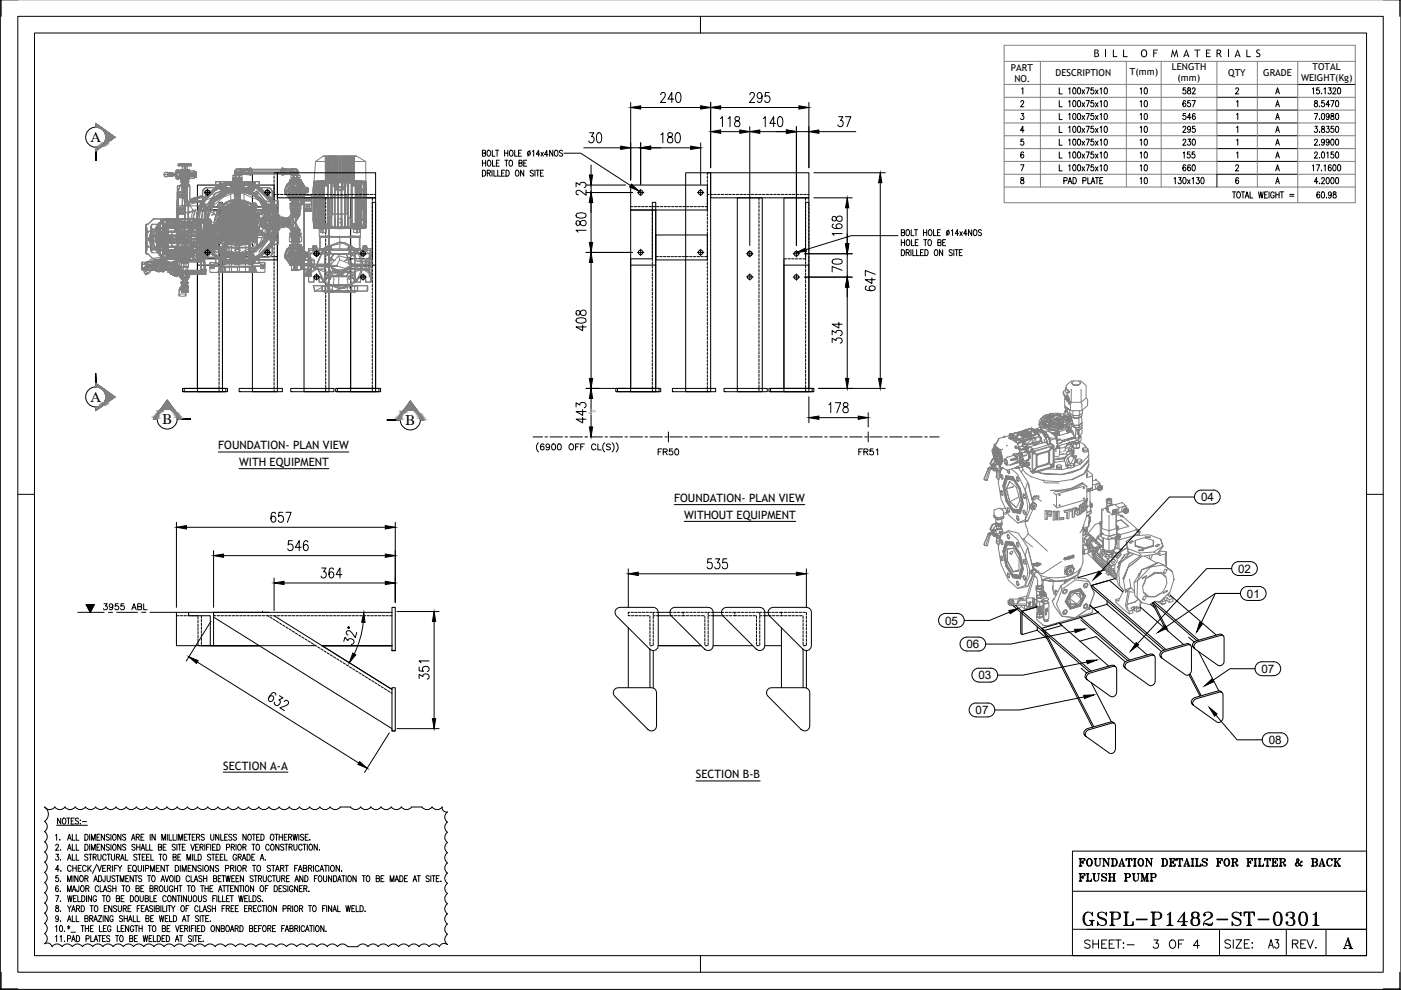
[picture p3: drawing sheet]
<svg xmlns="http://www.w3.org/2000/svg" width="297mm" height="210mm" viewBox="0 0 297 210" stroke-linecap="round" stroke-linejoin="round" font-family="sans-serif">
<defs><g id="words">
<text font-size="6.2" x="228.6" y="197.6">GSPL-P1482-ST-0301</text>
<g font-size="5.3">
<text x="139" y="22.9">240</text>
<text x="158" y="22.9">295</text>
<text x="152" y="28.2">118</text>
<text x="160.9" y="28.2">140</text>
<text x="176.7" y="28.2">37</text>
<text x="123.8" y="31.4">30</text>
<text x="139.3" y="31.4">180</text>
<text x="125.6" y="42.7" transform="rotate(-90 125.6 42.7)">23</text>
<text x="125.6" y="50.4" transform="rotate(-90 125.6 50.4)">180</text>
<text x="179.9" y="51.2" transform="rotate(-90 179.9 51.2)">168</text>
<text x="179.9" y="58.9" transform="rotate(-90 179.9 58.9)">70</text>
<text x="187" y="62.8" transform="rotate(-90 187 62.8)">647</text>
<text x="125.6" y="71.3" transform="rotate(-90 125.6 71.3)">408</text>
<text x="179.9" y="74.1" transform="rotate(-90 179.9 74.1)">334</text>
<text x="175" y="88.9">178</text>
<text x="56.4" y="111.8">657</text>
<text x="60" y="117.8">546</text>
<text x="67" y="123.8">364</text>
<text x="148.9" y="121.7">535</text>
<text x="92.1" y="145.3" transform="rotate(-90 92.1 145.3)">351</text>
</g>
<text font-size="5.3" fill="#f7abae" x="125.6" y="91" transform="rotate(-90 125.6 91)">443</text>
<g font-size="4.9">
<text x="229" y="202.1">SHEET:-</text>
<text x="243.8" y="202.1">3 OF 4</text>
<text x="268.1" y="202.1">A3</text>
<text x="273" y="202.1">REV.</text>
</g>
<g font-size="4.4">
<text x="240.9" y="21.2">10</text>
<text x="249.8" y="21.2">582</text>
<text x="240.9" y="29.3">10</text>
<text x="249.8" y="29.3">295</text>
<text x="240.9" y="32.1">10</text>
<text x="249.8" y="32.1">230</text>
<text x="240.9" y="40.2">10</text>
<text x="138.6" y="97.7">FR50</text>
</g>
<g font-size="4">
<text x="240.9" y="26.5">10</text>
<text x="249.8" y="26.5">546</text>
<text x="240.9" y="37.4">10</text>
<text x="249.8" y="37.4">660</text>
</g>
<g font-size="3.1">
<text x="19.2" y="30.2">A</text>
<text x="19.2" y="85.2">A</text>
<text x="34.4" y="89.9">B</text>
<text x="86" y="90.1">B</text>
</g>
<g font-size="2.5">
<text x="254.6" y="106.3">04</text>
<text x="262.5" y="121.4">02</text>
<text x="264.4" y="126.7">01</text>
<text x="200.4" y="132.4">05</text>
<text x="204.9" y="137.4">06</text>
<text x="267.5" y="142.7">07</text>
<text x="207.5" y="144">03</text>
<text x="206.8" y="151.4">07</text>
<text x="269" y="157.7">08</text>
</g>
<g font-size="2.4">
<text x="46.3" y="95.3">FOUNDATION- PLAN VIEW</text>
<text x="50.7" y="98.8">WITH EQUIPMENT</text>
<text x="142.9" y="106.5">FOUNDATION- PLAN VIEW</text>
<text x="145" y="110">WITHOUT EQUIPMENT</text>
<text x="47.3" y="163.2">SECTION A-A</text>
<text x="147.6" y="165">SECTION B-B</text>
</g>
<g font-size="2.3">
<text x="231.8" y="12.1">B I L L</text>
<text x="239.4" y="12.1">O F</text>
<text x="244.4" y="12.1">M A T E R I A L S</text>
</g>
<g font-size="2">
<text x="214.3" y="15">PART</text>
<text x="215.1" y="17.4">NO.</text>
<text x="223.8" y="16.2">DESCRIPTION</text>
<text x="239.6" y="16">T(mm)</text>
<text x="248.5" y="14.8">LENGTH</text>
<text x="249.6" y="17.2">(mm)</text>
<text x="260.4" y="16">QTY</text>
<text x="267.8" y="16.2">GRADE</text>
<text x="275.9" y="17.2">WEIGHT(Kg)</text>
<text x="278.3" y="14.7">TOTAL</text>
</g>
</g></defs>
<!-- layer: Make2D$Visible$Curves -->
<g fill="none" stroke="#808080" stroke-width=".21">
<path d="M34.7 37l.3 .5M35 36.5l1.4 .2-1.4-.2-.3 .5M35 37h.3M35 37.5l1.4-.2-.9 .2M35.5 36.5l.2 .5h.9M35.7 37l-.2 .5h-.5M35.9 37l.2 .3 .3 .1 .3-.3M36.1 36.7l-.2 .3h-1.2M36.4 37l.3 .1M36.7 36.9h.5v-.2l-.7-.1a.43 .43 0 0 0-.6 .4l.2 .3 .3-.3M36.7 36.9h.5v.2h-.5M36.7 37.1h.5v.2l-.8 .1"/>
<path d="M36.7 36.9v.2M36.7 36.9l-.3 .1M37.3 36.6v.8zM37.3 36.6v.2zM37.3 36.8v.4zM37.3 37.2v.2zM37.3 36.2v.4v-.4M37.3 36.6l.2-.1zM37.3 36.6v1.2l.2 .1M37.3 37.4l.2 .1M37.5 37.5h.4h-.4v.4h.4h-.4zM37.5 36.1v.4h.4h-.4v-.4h.4z"/>
<path d="M37.5 37.5l-.2-.1 .2 .1M37.5 36.1l-.2 .1M37.6 39.4v15.5M37.8 34.8h2.1M37.9 36.8v-.3h-.4v1h.4v-.3M37.9 36.4l.1 .2zM37.9 36.5l.1 .1-.1 .2M37.9 36.1v.1M37.9 36.2h.1zM37.9 37.2l.1 .2-.1 .1M37.9 37.5l.1-.1zM37.9 37.2h.1"/>
<path d="M38 34.8l.6 .1zM38 37.4v-.2v.3M38 37.7h.1M38 36.3h.7M38 36.3h.1M38 37.8h.1M38 36.5v.3M38 37.8l-.1 .1M38 37.1v.5M38 37.6v.1M38 34.8h1.8M38 34.9h1.7"/>
<path d="M38.1 34.8l.5 .1zM38.1 39.4l-.4 1.5 1.4 1.2M38.2 36.2v-.1v.1M38.2 37.8v-1.6v1.6M38.2 37.8l.2 .2zM38.2 36.1l.1-.1-.1 .1M38.2 36.2v1.6v-1.6M38.2 37.8l.2 .1M38.2 37.8l.1 .1M38.2 36.2v1.6M38.3 39.2l.5-.1zM38.3 39.2l1.3-.1-.9 .1v.3"/>
<path d="M38.3 39.5h.1zM38.3 39.2v.3h1.4M38.3 37.9h.1zM38.3 37.9h.1M38.3 39.2h.5M38.3 37v.1M38.3 37h.1M38.3 36h.1h-.1M38.3 34.8l.4 .1zM38.3 39.1h1.8l-1.3 .1v.3h.9M38.3 36.1l-.1 .1zM38.3 37.1l.4 .6-.4-.6"/>
<path d="M38.3 37.1l.1-.1zM38.3 39.5h.1M38.3 34.8l.5 .1zM38.3 38.7h1.3h-1.3v-.3h.6l-.1 .3M38.3 38.4h1.7M38.4 37.9h1.6M38.4 39.5h.3M38.4 39.5h.3zM38.4 39.4h1.5h-.2M38.4 37l.4 .7 .4 .1-.4-.1M38.4 39.5h1.5M38.4 39.5h.1"/>
<path d="M38.4 37v1.4h.6v-.8l-.6-.6 .6 .6M38.5 39.4h.6zM38.5 39.5h.4zM38.5 39.5h1.4M38.5 38.7h.7v.4h-.7zM38.6 38.7h.1M38.5 38.9h.1M38.5 38.9v.1M38.5 39h.1M38.5 38.7h.3M38.5 39.1h1.3zM38.5 38.8v.2"/>
<path d="M38.5 39.1h.1M38.5 39.4h.7zM38.5 36.6l.7-.3-.7 .3v.8l.7 .4-.7-.4zM38.6 39.5h.4zM38.6 39.5h1.3h-.1M38.6 39.5h.7M38.6 38.7h.2M38.6 37l.3-.6-.3 .5 .3-.4h.6l.3 .5M38.6 37v.1M38.6 36.9v.2M38.6 37l.3 .6h.6l.3-.6M38.6 37.1l.3 .5z"/>
<path d="M38.6 36.7l.6-.4 .6 .3v.8l-.6 .3-.6-.3zM38.6 36.9l.1-.2h-.1v.7M38.6 37.1l.1 .2-.1-.2M38.6 36.9h.1M38.6 37.1h.1M38.6 37.4l.1-.1-.1 .1M38.6 39.4h.1M38.6 39.4h.7zM38.6 39.4h-.2l.2 .1M38.6 39.4h.5zM38.6 38.7h1.2zM38.6 39.1h.9v.8v-.8h.3v.8"/>
<path d="M38.6 37.4l.3 .2M38.6 36.7l-.2 .3M38.6 39.7h1.1M38.6 37.4l.6 .3-.3-.1h.6l-.3 .1 .6-.3-.3 .2M38.6 36.8v.4zM38.6 36.7v.7zM38.6 34.8l.3 .1zM38.6 39.2h.9v.3h-.9zM38.6 39.5h.6h-.6M38.6 39.5h-.3h.3M38.6 39.9h1.2zM38.6 34.9h1.7"/>
<path d="M38.6 34.8h1.7M38.6 34.8v.1M38.6 37.9h.4M38.6 39.4h1.1zM38.6 39.1l1.5 .1v.3h-1.4M38.6 34.8l1.1 .1h-1.1M38.6 34.8l-.5 .1M38.6 34.9h1.1M38.7 39.5h.2l.3 4.2-.5-.1M38.7 39.7h.1M38.7 39.5h.4zM38.7 39.5h.1"/>
<path d="M38.7 39.7h.4zM38.7 39.5h.5zM38.7 39.7h.9zM38.7 38.6h.2zM38.7 38.6v-.7h.2v.7l.6 .1h-.6M38.7 34.8h.2zM38.7 39.7h1M38.7 39.4h.5zM38.7 39.5h-.4h.5M38.7 39.5h1M38.7 36.3l-.4 .6 .4-.6M38.7 37.7l.1 .1z"/>
<path d="M38.7 35.1h1v1.3l-.8 .1-.2-.2zM38.7 36.3l.2 .2-.9-.1v.5v-.4M38.7 37.1h.1M38.7 35.1h1M38.7 39.7h.5zM38.7 39.7h.9M38.7 39.4h.6zM38.7 39.5h.6zM38.7 39.4l-.1 .1h.4M38.7 39.4h1.2l-.1 .1M38.7 36.1h1l.5 .9-.5 .9h-1l-.5-.9 .5-.9h1l.5 .9-.5 .9h-1l-.5-.9zM38.7 36.9h-.1"/>
<path d="M38.7 36.9h.1M38.7 36.9v.2M38.7 36.7l-.1 .2h.1M38.7 37.1a.5 .5 0 0 0 .5 .4 .5 .5 0 0 0 .5-.4M38.7 37.1h-.1M38.7 37.1h1M38.7 37.1v.1M38.7 39.7h1.1M38.7 34.8h1.4M38.7 37l.3 .4M38.7 37l.3 .4h.4l.3-.4M38.7 34.8v.1"/>
<path d="M38.7 37.9h.9zM38.7 37.9v2h.3v-2v2h-.3M38.7 36.8l.4-.3-.4 .4M38.7 37l.3 .4h.4M38.8 39.5h.7h-.4M38.8 39.7h.5zM38.8 39.5l-.1 .2h.3M38.8 34.8l1.2 .1M38.8 37l.2 .4h.4l.2-.4-.2 .4h-.4zM38.8 34.8h1.2M38.8 34.8l-.5 .1h1.3M38.8 36.3l.4-.1-.7 .4v.8l.7 .4 .6-.4-.6 .4 .4-.1 .3-.7-.1-.4v.8l.1-.4-.3-.7-.4-.1 .6 .4a.77 .77 0 0 0-.8-.3 .77 .77 0 0 0-.6 .7"/>
<path d="M38.8 36.3l-.4 .7 .4 .7M38.8 37.7v.1zM38.8 37.7h-.1h.1M38.8 36.3h-.1h.1M38.8 39.4h.6M38.8 36.6h2.8v.2M38.8 37.8h.8h-.8M38.8 36.2h.8h-.8M38.8 36.2l-.1 .1M38.8 36.6v.2h2.8M38.8 36.6v.6h2.8M38.8 37.4h2.8"/>
<path d="M38.8 39.4h-.4l.1 .1M38.8 39.1h.2M38.8 39.1l.1 .1M38.8 39.1l.4 .1-.2-.1M38.8 39.4h.8M38.8 39.1h.5M38.8 39.1h.6M38.8 37.2l.4 .2h-.2zM38.8 37.2l.4 .2zM38.8 36.5l.4-.1-.6 .3 .6-.3-.6 .6M38.8 36.4l-.3 .6 .3-.6M38.8 39.2v.3"/>
<path d="M38.8 39.1l.9 .1zM38.8 36.8l.4-.2-.4 .2v.4l.4 .2-.4-.2zM38.8 38.7h1v.4h-1.3v-.4h1M38.8 38.7h.7M38.9 39.5h.5M38.9 39.2v.5v-.5M38.9 39.2v.5h.3v-.5M38.9 39.7h.3v.1h-.3M38.9 39.8l.3 .2 .3-.2h-.2M38.9 39.4h.8M38.9 39.5h1h-.1M38.9 37.9h-.3v.8h1.4"/>
<path d="M38.9 38.7v-.8h.6v.8M38.9 36.4l-.3 .3 .6-.4-.3 .1h.6l-.3-.1 .6 .4-.3-.3M38.9 34.8l.6 .1h-.9M38.9 34.8l.8 .1M38.9 34.8h.9M38.9 39.8l.3 .2 .3-.2M38.9 39.5h-.2v4.1l.2-4.1h.5M38.9 39.5h-.2v4.1l.5 .1-.3-4.2h.5M38.9 39.5h.8M38.9 39.7h.9v.6M38.9 39.2v.5M38.9 39.5h-.2h.5"/>
<path d="M38.9 39.4h-.3l.1 .1M38.9 36.8l.3-.1-.3 .1v.4l.3 .1-.3-.1zM38.9 37.9h.5v.7l.4 .1h-.3M38.9 37.9h.8M38.9 36.5h.2l-.4 .4M38.9 36.5l-.9-.1v.1M38.9 36.5h.2M38.9 39.5h-.2v.2h.2M38.9 36.9v.2l.3 .2-.3-.3 .3 .3M38.9 34.8l.8 .1-.3-.1M38.9 37l.2 .2-.2-.2M38.9 37l.2 .2h.2l.1-.2-.1 .2 .1-.2-.1 .2h-.2z"/>
<path d="M38.9 34.8h.8M38.9 37.6h.3v.1zM38.9 36.4h.3v-.1l-.6 .3 .1 .1 .1-.2M38.9 34.8l-.2 .1M39 39.4h.5M39 36.6h.4l.1 .2-.3-.2-.4 .2 .2-.1 .2-.1-.4 .2v.4l-.1-.2zM39 36.6h.4l.3 .4-.3 .4h-.4l-.3-.4zM39 34.8h.4zM39 36.6l-.3 .4 .3-.4M39 36.6h.4M39 37.6h.1M39 39.5h.5"/>
<path d="M39 36.6l-.3 .4M39 37.5l-.3-.4 .3 .4h.4l.3-.4-.3 .4M39 36.6l-.2 .4M39 39.1l-.1 .1 .4-.1M39 37.9h.5M39 37.6l-1 .1M39 39.8h-.1h.6M39 39.1l.5 .1-.1-.1M39 39.8h-.1h.5M39 39.8h.4M39 36.9l.2-.1-.2 .1 .2 .3zM39 36.8h.3z"/>
<path d="M39 36.4h.3zM39 37.6l-.3-.2 .3 .2M39 37.6v.8M39 39.8h.5M39 39.5h.6h-.6M39.1 34.8h.3M39.1 36.8h.2l.1 .2M39.1 36.8l-.2 .2 .2-.2h.2l.1 .2-.1-.2zM39.1 36.8l-.2 .2M39.1 39.5h.4zM39.1 39.4h.7zM39.1 37h.1"/>
<path d="M39.1 39.5h.6zM39.1 39.7h.5zM39.1 39.4h.6M39.1 37.1h.1M39.1 36.9l.1 .2M39.1 37v-2.1v2.1h.2l-.1-2.1 .1 2.1v-2.1h-.2v2.1h.2M39.1 37h.2l-.2 .1M39.1 36.5l-.4 .4 .3-.4h.4l.3 .4-.5-.4M39.1 36.5h.1M39.1 36.5l-.4 .4M39.1 39.7h.4v.1h-.4zM39.1 39.2v.5h.4h-.3v.1h.3"/>
<path d="M39.1 37.6h.1M39.2 39.8h-.3v-.1h.6v-.5v.5h-.3h.3v.1h-.3M39.2 39.5h.5zM39.2 37.6h.1h-.1M39.2 39.6v2.6zM39.2 39.6v2.8zM39.2 39.2v.5h-.3M39.2 36.9l-.1 .2M39.2 37.1l-.4 .1v.2M39.2 36.9l-.4-.1v.6M39.2 37.1l2.4 .1v.2M39.2 36.9l2.4-.1v.4z"/>
<path d="M39.2 36.6l.3 .2v.4l-.3 .2 .3-.2v-.4zM39.2 37.3l.3-.1-.3 .1M39.2 36.8l.1 .1-.1 .3 .1-.1zM39.2 37.8l.6-.4-.6 .4M39.2 36.9l.1 .2M39.2 38.7h.6v.4h-.6zM39.2 37.4l.3-.2-.1 .2zM39.2 36.7l-.3 .3 .3-.3M39.2 36.7l-.3 .3M39.2 36.4l.6 .3zM39.2 38.4h.7M39.2 37.4l.3-.2z"/>
<path d="M39.2 36.6l.3 .2zM39.2 36.7l.2 .2v.2l-.2 .2M39.2 37.3l.3-.3zM39.2 36.7l.3 .3-.3-.3M39.2 39.6v15.2M39.2 39.4h.5zM39.2 39.7h.5zM39.2 39.5h.5M39.2 36.3l.2 .1h-.2zM39.2 39.4h.7zM39.2 36.9l-.1 .1h.2M39.2 36.9h.1"/>
<path d="M39.2 36.9l-.1 .1M39.2 36.5l.5 .4M39.2 36.5h.3M39.3 39.4h.4zM39.3 39.7h.4zM39.3 39.5h.4zM39.3 39.5h.4M39.3 36.9v.2M39.3 37.1h-.1M39.3 39.4h.6zM39.3 37l-.2 .1M39.3 37.6h-.2h.2"/>
<path d="M39.3 37h.1M39.3 39.5h.5zM39.3 37.6h.1M39.3 39.5h-.5h.5M39.3 39.1l-.2 .1 .4-.1M39.3 37.2h-.2h.2M39.3 39.1l-.1 .1 .3-.1M39.4 39.5h.8h-1h.2M39.4 37.6v.8M39.4 36.5l.2 .3M39.4 39.5l-.2 .1M39.4 37.6h-.4"/>
<path d="M39.4 39.1h.1M39.4 37.6h.1M39.4 37.9v2h-.4M39.4 37.4h-.4M39.4 36.6l.2 .4M39.4 39.5h.3v.2h-.3M39.4 36.6h-.4h.4M39.4 36.6l.3 .4M39.4 36.4l.4 .2M39.4 36.9l.1 .1M39.4 39.5h.3v4.1zM39.4 39.5h.3v4l-.5 .2z"/>
<path d="M39.4 39.5l-.2 4.2 .5-.2M39.4 39.5l.3 4.1h-1M39.4 39.7h-.8v.6M39.4 38.4h.6v.3h-.4zM39.4 37.9h.3v.7M39.4 34.8l.3 .1M39.5 39.7v.1zM39.5 39.4h.3l-.3 .1M39.5 37.2v-.4v.4M39.5 36.8l-.3-.1 .3 .1M39.5 37.9h.3v.8M39.5 37.9h-.6v.8"/>
<path d="M39.5 36.9h-.6l-.1 1h.2v-.9h.4v.9h-.4M39.5 36.9v1h-.1M39.5 34.8l.2 .1M39.5 36.4l.3 .5zM39.5 37.6h-.2h.2M39.5 37.6h.1M39.5 39.1h-.6v.8v-.8h-.3v.8M39.5 39.4l.4 .1M39.5 39.1l.6 .1M39.5 38.7h.3zM39.5 36.5l-.3-.1 .6 .6M39.5 36.8v.4z"/>
<path d="M39.5 36.4h-.7h.7M39.5 39.5h.4zM39.5 39.1v.6h-.6v.1M39.5 36.5l.6-.1v1.1M39.5 36.5h-.3l.5 .4M39.6 37.8l.1-.1zM39.6 36.2l.1 .1zM39.6 37.7h.1zM39.6 37.7h.1M39.6 36.3h.1M39.6 36.5l.1 .2 .1-.1M39.6 39.2h.5v.3h-.5z"/>
<path d="M39.6 39.5h.4h-.4M39.6 39.1l.5 .1M39.6 39.5l.1 .2h-.3M39.6 37l-.1 .2 .2-.2M39.6 37l-.1-.2 .2 .2M39.6 34.8l.4 .1zM39.7 39.7h.1M39.7 39.5h.1M39.6 37l-.2 .4M39.6 39.7h.1M39.6 36.2v.1zM39.6 37.4l-.2 .2 .2-.2"/>
<path d="M39.6 34.8h.5zM39.6 34.8l.5 .1M39.6 37.9v2h-.2M39.7 39.4h.1zM39.7 39.4l.1 .1h-.4M39.7 37l-.3-.4 .3 .4M39.7 36.9h.1M39.7 37.1h.1M39.7 36.9h.1l-.3-.5h-.6l-.3 .5h.1M39.7 37.1l.4 .2M39.7 37l-.3 .4M39.7 37.1l-.1 .1"/>
<path d="M39.7 37.7l.4-.6-.4 .6M39.7 36.9v.2M39.7 37.1h.1l-.1 .2 .1 .1M39.7 39.4h.1M39.7 37.1l-.2 .5h-.6l-.3-.5h.1M39.7 39.5h-.8l-.2 4.1M39.7 34.8l.6 .1M39.8 37.9h-.3v.8M39.8 36.7v.7zM39.8 34.8h.5zM39.8 34.8l.5 .1M39.8 36.8v.4z"/>
<path d="M39.8 37.1h-.1M39.8 36.9h.1M39.8 36.9l-.1-.2 .1 .2M39.8 36.9h-.1M39.8 36.9v.2M39.8 37h.1l-.5 .6zM39.8 36.9v.1zM39.8 37.1l-.3 .5zM39.8 36.6h.1M39.8 36.6l-.1 .1h.1M39.8 36.7v.7M39.8 37.4l-.6 .3v-.1"/>
<path d="M39.8 37.1l-.1 .2 .1 .1M39.8 37.1h.1M39.8 36.7l.1 .3M39.8 36.7h-.1M39.8 37.4v-.8v.8M39.8 36.6l-.6-.3 .6 .3M39.8 37h.1M39.9 39.5h.1M39.9 34.8h.7v.3h-.7zM39.9 34.8h-1.4v.3h2.1M39.9 34.8v.3h-2.1v-.3h.7v.3h-.7M39.9 37l-.4-.6 .4 .6"/>
<path d="M39.9 37l-.4 .6h-.7M39.9 37l-.4 .6h-.7l-.3-.6 .3 .6M39.9 34.8h.7M39.9 37h.2M39.9 37v1.4h-.5v-.8M40 37h.1M40 39.5h.1M40 36.1h-1.6h1.6M40 37.9h-1.6h1.6M40 36.1l.1 .1v1.6M40 36.1h-1.6l-.2 .1M40 38h-1.6h1.6"/>
<path d="M40 36l.2 .1zM40 36h-1.6h1.6M40 36.1h.1M40 39.5h-.3h.4M40 36.7h.1M40.1 37.9h.1M40.1 36.9l-.4-.6 .4 .6M40.1 36.9v.1M40.1 39.5h-2h1.1l-.1 2.6M40.1 37v.1M40.1 36.7h.1M40.1 39.2h-.4v.3h.4"/>
<path d="M40.1 36.1h.1M40.1 38h-.1h.1M40.1 37.2v.4h-1.1M40.1 37.3h.1M40.1 36.5v-.3h1.1v1.2M40.1 36.5v1.3h1.1v-.4M40.1 36.2v1.2h1.1v.4M40.1 36.5v-.3v1.6M40.1 37.8v.1zM40.1 37.8l-.1 .1M40.1 36.6h1.1v.8M40.2 37.9h.1"/>
<path d="M40.2 36.1v.1v-.1M40.2 37.8v.1v-.1M40.2 37.8v-1.6v1.6M40.2 39.5v3.2M41.2 36.5h.1v.3h-.1zM41.2 36.8h.1v.4h-.1zM41.2 37.2h.1v.3h-.1zM41.2 36.5v1M41.3 36.8v.7M41.3 36.5v1.1zM41.3 37h.3v.6h-.3h.3v-.6zM41.3 36.5h.3v.5v-.5z"/>
<path d="M41.6 36.6v.8M43.4 39.9l-.2 .2 .2-.2M43.7 39.8l-.3 .1 .3-.1M43.7 39.8h.3h-.3M44 39.8h-.3h.3M44 39.8h12.7l.5 .1M45.7 39.9l.2 .3-.2-.3 1.3-.7 .1 .3-.1-.3-1.2 .6 .2 .3-.2-.3 1.2-.6 .1 .3-.1-.3-1.3 .7 1.7-.8zM45.7 39.9l.2 .2-.2-.2 1.7-.8-1.7 .8M45.7 38.5h9.2zM45.7 38.5v1.6v-1.6M46.2 40l-1 .7 .5-.4M46.2 40l-.1-.2 2.8-1h2.9l2.8 1-.1 .2"/>
<path d="M46.2 40l-.3 .1M46.2 40l-.5 .3M46.3 39.9l-.4 .3 .4-.3-.3 .2M46.4 39.8l-.5 .3M46.5 39.4h.3zM46.5 38.5l.1 .9zM46.5 38.5h.3zM46.6 38.5h.1v.9h-.1zM46.7 39.5l.6-.4 .6 .3v.8l-.6 .4-.6-.4zM46.7 39.5v.7M46.7 39.7l-.7 .4M46.7 39.7l.4-.2-.8 .4"/>
<path d="M46.7 39.7l.4-.2-.4 .2M46.7 39.7l-.4 .2M46.7 38.5l.1 .9zM46.8 39.4l.2-.1-.3 .2v.3v-.2M46.8 39.7l.4-.3zM46.8 39.7l.2 .5-.2-.5M46.8 39.7l.2 .5 .4 .1M46.9 39.8l.2 .4zM46.9 39.7l.1 .4M46.9 39.6l.2-.1-.2 .3zM47 39.7v.4M47 39l-2.9 2-.9 1-1 1.8"/>
<path d="M47 39a9 9 0 0 1 6.7 0M47 39.1l-2.9 1.9-.9 1-.9 1.8-.8 3.4 1.7-5.2 4.4-3.2h5.5l4.4 3.2 1.7 5.2-.8 3.3-.9 1.9-1 1M47 39.1a8.6 8.6 0 0 1 6.7 0M47 39.7l-.1 .4M47.1 39.2l.2-.1 .3 .2-.1-.1M47.1 39.5l.4-.1zM47.2 39.4l.5 .1zM47.2 39.4l-.3 .3 .3-.2M47.2 39.4l-.4 .3M47.2 39.4l.4 .1M47.3 39.4a.42 .42 0 0 1 .4 .4 .42 .42 0 0 1-.4 .5M47.3 39.4a.42 .42 0 0 0-.4 .4 .42 .42 0 0 0 .4 .5"/>
<path d="M47.3 39.5l-.4 .1v.5M47.3 39.8l.4 .1M47.5 40l-.4 .1M47.5 39.4l.2 .4zM47.5 39.6l-.3-.2 .4 .2 .1 .3M47.5 39.4l-1.3 .6M47.5 39.6l-.3-.1-.2 .2v.4M47.5 39.6l.2 .3-.6 .2M47.5 39.6l.2 .3M47.5 39.4l-.1-.3 .1 .3M47.6 39.7v.3M47.6 39.5l.1 .5-.3 .3-.4-.1 .4 .1 .3-.3z"/>
<path d="M47.7 39.9l-.6 .2M47.7 39.6l-.4-.2 .4 .2v.4M47.7 39.5l.1 .5M47.7 39.8l-.2 .4zM47.7 40h.1M47.8 39.4l-.2-.1 .3 .1v.4v-.2M47.8 40l-.4 .3M47.9 38.9l.7-.2v.3M47.9 38.9l1.2-.3zM48 39.2h.1l-.6 .2M48 39.2l.6-.2-1.6 .6-1.1 .6 .5-.3M48.5 39.1l1-.2z"/>
<path d="M48.6 40l.2 .1zM48.7 38.7l.4-.1zM48.8 39.9v.2M48.8 39.9h.1l-.1 .2M48.8 39l-.1-.3-.3 .1 .1 .3M48.8 39.9v.2l.2-.1-.2-.1v.2M48.8 39.9l.2 .1-.2 .1M48.8 39.9l-.2 .1v.1h.3M48.8 39.9l.1 .1M48.8 39.9l.1 .1-.3 .1M48.8 39.9l.1 .1h.2M48.9 39.9v.1"/>
<path d="M48.9 39l1.4-.1a8.7 8.7 0 0 0-7.2 4.1l-.8 1.2 1.8-3 2.5-1.9 3.7-.8-3.7 .8-3 2.4 .5-.5-2.2 3.9v4.1l1.7 3.5-1.3-2.5 2.9 3.5-.2-.2 2.5 1.5-2.3-1.3 2.4 1.3h-.1l2.8 .5M48.9 39l-1.4 .4 1.4-.4-.9 .2M48.9 39l-2.7 1-.5 .3M48.9 39l-1.3 .3M48.9 39.6h.7l-.2 .2 1.2-.1M48.9 39.6v.3l.5-.1-.2 .2 1.4-.3 .8 .3 .3-.1-.2 .1M48.9 39.9h.1M48.9 39.9l.1 .1-.2-.1 .2 .1M48.9 39.9h-.1l.2 .1M48.9 39.9l.1 .1M49 39.9h.1M49 39.9l.1 .1-.1-.1"/>
<path d="M49.1 38.6h.4v.3M49.1 38.6h.2l-1.3 .3 .3-.1 .1 .3M49.1 40h.2h-.4M49.1 40h-.1M49.1 40l-1.9 .6-1.7 1.1-1.3 1.5M49.2 39.8v.2h-.2M49.2 39.8h.4l.1 .1-.3 .1M49.2 40v-.2l-.6 .2 .5-.1v.1h-.2M49.2 40h.3h-.5M49.2 39.9h1.3M49.2 39.9h2.3M49.2 38.7v1.2"/>
<path d="M49.2 38.7v1.1M49.2 38.8h1.1v1M49.2 38.7h2.3h-2.1M49.2 38.7h1.7M49.2 39.8h.2v.2h-.1zM49.2 39.8h.4zM49.2 39.8l.1 .2zM49.2 40l-.3-.1 .2 .1M49.2 40h2.2M49.3 40l-.1-.2v.2M49.3 40h-.2M49.3 40h-.3"/>
<path d="M49.3 38.9l-.4 .1h2.9M49.3 39.6h.3zM49.3 39.3h.9v.2h-.9zM49.3 39.5l.5 .1h-.5M49.3 39.5v.1M49.3 40h.2zM49.3 39.8v.2M49.4 37.7h1.9zM49.4 37.7v-.5h.5v.5M49.4 37.2h1.9v.5M49.4 39.2l.8 .1M49.4 38.9h.1"/>
<path d="M49.4 38.9l-1 .2M49.4 38.9l-.1-.3-1.6 .4M49.4 39.8l.3 .1-.3 .1zM49.4 39.8v.2M49.4 39.5l.2 .1-.1-.1M49.4 39.5h.6zM49.4 39.5h.3zM49.4 38.3h.9M49.4 37.9v.4v-.4h.9v.4M49.4 37.9h1.8zM49.4 39.5h.1M49.4 39.8v.2h-.1"/>
<path d="M49.4 39.8h-.1M49.4 40l.1-.2v.2M49.4 38.7h1.9l-.2 .7 .1-.6h-1.7l.1 .6zM49.4 40h-.2M49.5 38.6l-1.8 .4 .1 .3 .6-.2M49.5 39.8l-.1 .2zM49.5 39.8l-.1 .2 .1-.2h-.3l.2 .2M49.5 38.5l.8-.4 .8 .4 .3 .7-.2 .8-.9 .4-.7-.4-.3-.7zM49.5 39.5h.1M49.5 39.5h.2zM49.5 39.5h1.2M49.5 38.6v.3"/>
<path d="M49.5 38.5v.1M49.5 39.8l.1 .1zM49.5 40h-.6h.1M49.5 39.5l1.8 .1M49.5 40v-.2v.2M49.5 38.6l-.2 .7 .2-.7 .7 .7 .1 1-.7-.3-.3-.7zM49.5 38.6h.1M49.5 39.6h.5zM49.5 39.2l.8 .1zM49.5 38.4v.8h1M49.6 37.7h.4v1h-.4v-1h1.1v1h.4M49.6 37.6l-.2 .6 .1 .3 .3 .1-.4-.4 .1 .3"/>
<path d="M49.6 37.6l.6 .2 .1 .3M49.6 39.5h-.2h.2M49.6 37.6h.1M49.6 39.9l-.2 .1M49.6 39.5h1.5M49.6 40l.7 .3zM49.6 39.6h.5zM49.6 39.6h.4zM49.6 39.8h1.2M49.6 39.4h1.6v.3v-.3h-1.7v.3v-.3h.8v.3h-.8h1.5v.2v-.2h-.7h.9h-1.5v.2v-.2h.6v.2l-.7-.1v.7M49.6 39.5h.4zM49.6 39.6h2.1v.3l-1.1-.2"/>
<path d="M49.6 39.6l-.3 .2h2.1l-.4-.2M49.6 39.8h.5zM49.6 39.8h.3zM49.6 39.8h-.2M49.6 39.5h.6M49.7 39.8v.1v-.1M49.7 39.8h-.5l.1 .2 .4-.1M49.7 39.8h-.3l.2 .1M49.7 39.8h-.5h.2M49.7 39.6h1M49.7 39.6h.4zM49.7 39.6h.2z"/>
<path d="M49.7 39.8h.4M49.7 39.8h.9M49.7 39.6h.6M49.7 39.8h.4v.1h-.1M49.7 39.9h.3h-.4M49.7 39.5h.5zM49.7 39.5h-.1l1.2 .1M49.7 39.5h1zM49.7 39.9h.1M49.8 39.8v.1M49.8 39.6h.6zM49.8 38.9h.5l-.4 .1"/>
<path d="M49.8 38.9v-.9v.9M49.8 36.4l.2 .8h-.3M49.8 36.4v.8M49.8 39.6h-.1v.2h.4M49.9 39.4h.1M49.9 39.8v.1M49.9 39.8h.1M49.9 39.4h.6zM49.9 39.9h.1zM49.9 39.8h.1zM49.9 39l-.1-.4 .8 1.6-.1 .2M49.9 39.8h1.2l-.1 .7"/>
<path d="M49.9 39.5h.7M49.9 38.7h1.4M49.9 39h.1M49.9 36.1l-.1 .3M49.9 39.9h.2M49.9 39.6h.7zM49.9 39.8h.7zM49.9 39.2l.3-.4-.2 .2v.4M49.9 39.9h.3v-.2h-.3h.2h-.2v.2h.2M49.9 39.2h.3zM49.9 39.2l.1 .2M49.9 39.8l.1 .1h-.3"/>
<path d="M49.9 39.2h.8zM50 39.8h-.2l.2 .1M50 39.8v.1v-.1M50 39.4l.3 .3zM50 39.4l.5 1.3M50 39.4l.6 .8-.1 .2M50 39.6h1.3h-.6M50 39.9h-.3M50 39.4l.6 .8-.1 .3M50 38.9h-.5M50 38.9l-1.1 .1M50 38.9v-.3v.3"/>
<path d="M50 38.6l-2.1 .3 .1 .3M50 38.6h-.5v.3l-.1-.3v.3M50 39.2l.2 .3h.3l.2-.3-.2-.3 .2 .3-.2 .3h-.3zM50 39.2l.1 .4M50 39.4l.2-.5-.2 .3 .3 .4-.3-.2 .5 .2h-.2h.2M50 39.5h.9zM50 38.9h.6M50 38.6h-.5M50 39.6h-.3v1h.6l-.3-1h.7M50 39.8v.1zM50 39.6l.3 1h-.6h1.3M50 39.9h.7l-.4 .2z"/>
<path d="M50 39.9h.7M50 36.4l.9 .7-.3 .1zM50 39.8l.1 .1zM50 39.8h.2M50 39.8h-.1v.1M50 39.5h.8zM50 39.8v.1M50.1 35.8l-.4 .6v.8h.3v-.8h.8l.4-.6-.3 .6 .3 .6-.4-.6M50.1 35.8h1.1l.3 .6M50.1 37.2h-.3h.8M50.1 39.8h-.4h.5M50.1 39.8l.1 .1z"/>
<path d="M50.1 39.8h.7zM50.1 37.2h.8M50.1 35.8l-.3 .6M50.1 39.7h.4v.2h-.4zM50.1 38.8h.5h-.5M50.1 38.8l-.2 .5zM50.1 39.8v.1zM50.1 39.8v.1M50.1 39.8h.6zM50.1 39.6h.6zM50.1 39.2h.4zM50.1 39.8h-.4h.9"/>
<path d="M50.1 39.2v.5h.4v-.5M50.1 37.2v1.5h.5h-.7h.2v-1.5h.7v1.5h-.2v-1.5h.2M50.1 37.2h.5v1.5h.2M50.1 37.2h-.2h.2M50.1 39.8h-.2v.1h.2M50.1 39.9h.5M50.1 38.9h.4zM50.1 38.9l-.2 .3zM50.1 39.5l.4 .1M50.2 39.8h-.2v.1h.4h-.4M50.2 38.8l.4 .1 .1 .1M50.2 38l-.1 .2 .7 1.2 .1 .5-.8-1.7 .4 1"/>
<path d="M50.2 38.9l-.2 .3M50.2 38.9h.3M50.2 39.5l-.1 .1M50.2 38.8l-.3 .4M50.2 35.8l-.1 1.4 .7-.3M50.2 39.2v.5h-.3v-.5l.2 .4h.4M50.2 37.8l.1 .3zM50.2 37.8l.5 1.2M50.2 39.2h.4zM50.2 35.9l-.1 .2 1-.3h-.8l-.4 .3 .2 1.1M50.2 39.8v.1v-.1M50.2 39.9h-.3"/>
<path d="M50.2 39.8h-.5h.3v.1l-.3-.1 .2 .1M50.2 39.9h.4M50.2 39.3l.4 .9-.7-1.2-.1-.4-.3-.1 .5 .9M50.2 39.3h1v.2h-1M50.2 39.2l1.2 .1v.2h-.2M50.2 39.9h-.1M50.3 39.9v-.1v.1M50.3 39.8h.4v.1h-.4M50.3 39.8h.3l-.1 .1h-.2zM50.3 39.8h.4h-.3l.3 .1M50.3 39.8h.2v.1h-.2v-.1v.1zM50.3 39.8v.1h.5"/>
<path d="M50.3 39.6h.6zM50.3 38.6v.3v-.3l2 .2M50.3 38.6h.8l-.1 .3 .1-.3h.5M50.3 38.6l2 .2M50.3 38.1l.8 .4-.7-.3M50.3 38.9l1.3 .1M50.3 38.9l-1.4 .1-1.4 .4-1.3 .6M50.3 38.9l1.5 .1 1.4 .4 1.3 .6zM50.3 38.9l2.1 .3-.9-.2M50.3 38.9h-.3h1M50.3 38.1l-.8 .4M50.3 38.8h1.2v1"/>
<path d="M50.3 38.3h1M50.3 38.4h-.8v.8h1.6l-1.4 .1h.6v-.3h-.5l-.1 .3 .1-.3h1.1l.1 .3-.1-.3h-1M50.3 38v.9h-.5M50.3 37.9h1v.4M50.3 38l.7-.1-.1 .1M50.3 38.9l1.5 .1M50.4 39.8v.1zM50.4 39.8l.3 .1M50.4 39.8l-.1 .1M50.4 38.9a.38 .38 0 0 0-.4 .5M50.4 38.2l.7 .3 .3 .7-.2 .7 .2-.7-.2 .7-.7-.7zM50.4 38.9h.2"/>
<path d="M50.4 38.8l.2 .1M50.4 38.8h-.2M50.4 39.6h.5M50.4 39.5h.6M50.4 39.9h-.4M50.5 35.9l.1 .5M50.5 39.5h.7M50.5 39.2l.9 .1zM50.5 39.3l-1.1-.1 .1 .3M50.5 39.3v.2h.4M50.5 35.8l.1 .6h.9l-.3 .6-.3 .1M50.5 39.4h.3h-.3"/>
<path d="M50.5 39.2h.2zM50.5 39.7h.3M50.5 39.6l-.2 .1 .2-.1M50.5 39.6l.2-.1-.2 .1M50.5 38.9l.2 .3M50.6 38.9h.4h-.2M50.6 39.8l.1 .1h-.2M50.6 38.9h-.4h.4l.1 .4-.1 .1 .1-.3v.2l-.2 .3M50.6 38.9l.1 .2M50.6 36.1l.5-.3-.3 1.1M50.6 38.9l.1 .4M50.6 38.9l.1 .1"/>
<path d="M50.6 39.8l.1 .1zM50.6 39.8h.4zM50.6 39.6h.4zM50.6 39.2v.5h-.4h.4v.2h-.4M50.6 39.8v.1M50.6 36.4v.8l.2-.3 .1 .3h-.3l.2-.3M50.6 39.5h.5zM50.6 39.8h.5zM50.6 36.4v.8h-.6h1h-.4M50.6 36.4l.4 .8zM50.7 39.6h.3v1h-.7zM50.7 39.6l-.4 1h.7"/>
<path d="M50.7 39.5h.6zM50.7 39.6h.6M50.7 39.8v.1zM50.7 39v.5zM50.7 39l-.6-.8 .1-.1-.1 .1 .6 .8 .4 1-.2-.1h.5M50.7 39.8v.1M50.7 39.2l-.2 .4M50.7 39.8v.1h.3v-.1h-.3v.1M50.7 39.8l.1 .1 .2-.1v.1h-.3M50.7 39.9l1 .1h-.3M50.7 39.8h.3zM50.7 39.6h.3z"/>
<path d="M50.7 39.2v.5h-.1h.2v.2h-.2M50.8 39.8l-.1 .1zM50.8 39.3l-.3 .3M50.8 39.8v.1zM50.8 39.5h.3zM50.8 39.8h.3zM50.8 39.8v.1M50.8 39.4l.1 .5M50.8 39.2l-.2-.4 .2 .4M50.8 39.2v.2zM50.8 39.6h.2v.2h-.4M50.9 39.8v.1z"/>
<path d="M50.9 39.9h.2zM50.9 39.8h.3v.2l-.3-.1zM50.9 39.9l.4 .1-.4-.1h.2M50.9 39.5h.4zM50.9 39.5h.2h-.5l.5 .1M50.9 39.5l-.9 .1M50.9 38v.9h-.6h.6zM50.9 39.8v.1v-.1M50.9 39.8h.3v.2l-.3-.1M50.9 39.8v.1M50.9 39.9l.2 .1M51 39.8h.1"/>
<path d="M51 37.9h-1.3h.6h-.6l.1 .1M51 39.6h-1.4l1 .1 1.1-.1-1.1 .1M51 39.8l.1 .1zM51 39.6h.4zM51 39.8v.1M51.1 39.8l-.1 .1zM51.1 39.6h.2M51.1 39.5h.2zM51.1 39.5h.2M51.1 39.8v.1M51.1 39.9l.2 .1M51.1 37.7h-.4h.4v1h-1.1h.7v-1h-.7v1h-.4"/>
<path d="M51.1 35.8v1.1h-.3M51.1 39.8v.1zM51.1 39.8l.1 .2zM51.1 40l.2 .3-.2 .6-.6-.2-.1-.4M51.1 38.4v.8v-.8h-.8v.8h1M51.2 35.8l1.6-.1 .3-.1 .4 .5h-1.1l-.9 .3zM51.2 39.8v.2v-.2M51.2 39.9l.1 .4-.4-.4M51.2 40h.1M51.3 39.5h.1M51.2 39.5h-.3l.2 .1M51.2 39.5l-2.3 .1"/>
<path d="M51.2 39.5h.1M51.2 40l-.9 .4M51.3 37.2h-.5v.5v-.5h-.9v1.5M51.3 39.8l.1 .2zM51.3 39.8l.3 .1v.1h-.3M51.3 39.8l.3 .1-.2 .1M51.3 39.8l.3 .1-.2-.1M51.3 37.9v.4M51.3 37.9h.1M51.4 36l.2-.1h9l-.2 .1zM51.4 39.8v.2zM51.4 39.8l-.1 .2z"/>
<path d="M51.4 39.8l.2 .1zM51.4 39.5l-.1 .1M51.4 36l-.1 .5M51.4 39.8v.2M51.4 40l.8 .1zM51.4 40h.1M51.4 40h.2M51.4 39.8l-.1 .2M51.4 39.8l.1 .2zM51.4 39.8l.2 .1-.1 .1zM51.5 38.8v1.1M51.5 40h.1"/>
<path d="M51.5 36.8l9.2-.1zM51.5 39.8l.1 .2zM51.6 40h-.2v-.2l.5 .1h-.3v.1l.3 .1M51.6 40l.2-.1-.1 .1h-.1h.1M51.6 40h-.1l.8 .2-.7-.2M51.6 38.6l-.1 .4 .1-.4M51.6 38.6l.7 .2v.3v-.3M51.6 39.9h.2M51.6 39l.7 .1zM51.8 36.3l-.1 .4M51.8 39l2.7 1M51.8 39h-.3l2.1 .6-1.3-.5 .9 .3"/>
<path d="M51.9 39.9v.2l-.3-.1M52 40v.1v-.1l.1 .1 .3-.1h-.4h.3l-.1 .1h-.2zM52 40h.4M52 40l.1 .1h-.1M52.2 40l.3 .1-.1 .1-.3-.1M52.2 40h.2l-.1 .2M52.2 36.9l.9 .2 .3-.4-.2 .3M52.4 39.2l2.1 .8M52.5 38.8l1.2 .5-.1 .3 .1-.3 .5 .2-.1 .3 .1-.3M52.5 38.8l-.1 .4 .1-.4 1.7 .7zM52.7 36.7l-1.6 .2h9.4M52.7 36l-1.8 .4 1.8 .4-.1-.1"/>
<path d="M52.7 39.9l.1-.2-.1 .3 .2 .3-.1-.2M52.7 36l-.1 .1M52.8 36v.8l.1-.1 .3 .3M52.8 36l.1 .1v.6M52.8 36h-.1M52.9 39.3l.7-.2 .5 .5-.2 .8-.7 .1-.5-.5zM52.9 39.8l.2 .4h.5l.2-.4-.2-.4 .3 .4-.3 .4h-.5zM52.9 36.7v-.6l-.2-.1v.8l.2-.1 .3 .3M53 39.9l.3 .3zM53 39.7l.1 .4zM53 39.9h.1M53 39.9l.4 .2"/>
<path d="M53 39.8v.1M53 39.8l.2-.3h.4l.1 .3M53 39.3l.2-.1-.3 .1-.1 .4 .1-.2M53 39.9l.6 .2M53 39.9l.2 .1M53.1 39.5l.2-.1-.3 .3zM53.1 39.5l-.1 .4a.43 .43 0 0 1 .3-.5 .43 .43 0 0 1 .5 .3l-.3-.3zM53.1 39.4l-.2 .4 .2-.4M53.1 39.4h.5l.2 .4M53.1 39.4l-.2 .4 .2 .5M53.1 39.6l-.1 .3M53.2 35.7l.2 .4-.3-.4-.2 .1-1.8 .1 .9 .2 1.4-.1v.8l-1.4-.1-.9 .2v-1l1.6 .2"/>
<path d="M53.2 37h.1M53.2 35.7h.1M53.2 35.7l-.3 .4M53.2 39.5l-.2 .3M53.2 35.7l.2 .4M53.3 39.4l.4 .1zM53.4 39.8l.2 .3M53.4 36v.8M53.4 36v.8l-1.9-.4-.3 .6h1.6l.3 .2 .3-.4M53.4 39.2h-.2l.4-.1 .2 .3-.2-.1M53.5 39.4l.2 .3M53.5 39.5h-.4"/>
<path d="M53.5 36.1l-.1 .6M53.5 36.7l-.3 .3M53.6 39.1l-.7 .2M53.6 39.5l.2 .3zM53.6 39.5h-.4h.4M53.6 39.6l-.4-.2 .4 .2M53.6 39.6l1.4 .7M53.6 39.4h-.5h.5M53.7 39.1l2.8 1.9 1 1 .9 1.8 .8 3.4M53.7 39.5l.1 .4zM53.7 39l2.8 2 1 1 .9 1.8M53.7 39.8l-.1 .3-.6-.2"/>
<path d="M53.7 39.8l-.1 .3M53.8 39.8l-.2 .3M53.8 39.7a.43 .43 0 0 1-.3 .5 .43 .43 0 0 1-.5-.3M53.8 39.9l-.3 .4zM53.8 39.4h.4zM53.9 39.8l-.3 .5M53.9 39.5l.2 .1-.1 .4v-.1M53.9 38.5h.2v.9h-.2zM53.9 38.5l-.1 .9M53.9 38.5h.2M54.1 38.5l.1 .9zM54.5 40l.4 .3"/>
<path d="M54.5 40l.5 .3M54.5 40l.1 .1M54.6 39.7l-.1 .3 .1-.3 .5 .3zM54.7 39.7l-4.4-1.2 5.1 1.7-.7-.5 3.1 3.2-2.4-2.7M54.7 39.5l2.8 2.5 .5 .7zM55.1 40l-.2 .3 .2-.3M57.2 39.9l.2 .2zM59.5 36.1v.6M59.5 36.7l.3 .3M59.5 36l.4-.4 .2 .1 1.7 .1-.3 .6-1-.3M59.5 36v.8l.8-.1M59.5 36l.8 .1"/>
<path d="M59.6 36v.8M59.8 35.7l-.3 .4M59.8 35.7l.2 .4M59.8 37h.1M59.8 35.7h.1M59.8 35.7l.3 .4M59.8 35.7l-.3 .4 .3-.4M59.9 35.7l-.3 .3 .3-.3 .2 .1 1.8 .1-.9 .2-1.4-.1v.8l1.4-.1 .9 .2v-1l-1.6 .2M60 36.7v-.6l.2-.1v.8l-.2-.1-.2 .3M60.2 36v.8l-.4 .2M60.2 36l-.1 .7M60.2 36h.1"/>
<path d="M60.2 36l1.9 .4-1.9 .4M60.2 36l.2 .1M60.2 36.7v.1M60.3 36.7l1.2-.3 .3 .6h-1.7l-.2 .2-.4-.4M60.3 36.7l1.6 .2-1.8 .1-.2 .1-.4-.4 .3 .3M60.3 36.5h-9l.2 .4M60.3 36.5l.2 .3M60.4 36.7h-.2M60.4 36.1l.2-.2 .2 .4M60.4 36.1l-.1 .4M60.5 39.7v.6v-.4M60.6 39.7l.1-.1z"/>
<path d="M60.6 35.9h-9l.2 .4h9M60.6 35.9l.2 .4M60.8 36.3l-.1 .4M60.8 36.3l-.1 .5-.2 .1-.2-.4M60.8 39.1l.7-.7h2.2h-2.2l-1 1.9zM60.8 39.1l1.5-1-1.5 1 2.9-.7 .4 .2-1.8-.5 1.4 .3 1.1 1.9-.7-1.7 .7 1.7-1.1-1.9h-2.2l-1 1.9M60.8 39.1l.1 .1-.4 .7 .1-.2M60.8 39.1v.1M60.8 39.2v.1zM60.8 39.3l-.1 .3M60.9 39.2l-.3 .5M61.2 39l.1 .2-.1-.2"/>
<path d="M61.2 39l.1-.1 .2 .1M61.3 39h.1v-.9h2.4v.9l-.7-.8h-.9l-.8 .8M61.3 39h.1v2.6l.8 .8h.9l.7-.8v.9h-2.4v-.9M61.3 39v2.6h2.5M61.5 39.2h-.2h.2M61.5 38.3h.1M61.5 38.3l-1.1 2M61.5 38.3h2.3M61.5 39v.2v-.2M61.5 38.4l-1 1.9M61.6 38.4h.1M61.7 37.7h1.9z"/>
<path d="M61.7 37.2h.5v.5v-.5h.9v1.5M61.8 38.8h1.7l.2 .1zM61.8 38.8l1.9 .1 .2 .1zM61.9 39.9v.6h.2M61.9 37.7h.4h-.4v1h1.1h-.7v-1h.7v1h.4M61.9 35.8v1.1h.3M61.9 39.8v.1M61.9 39.8h1M61.9 39.8h.3h-.2M61.9 39.8h.1M61.9 39.9v.6M61.9 39.1h.1"/>
<path d="M61.9 39.1l-.7 1.2M61.9 39.1l-.7 1.2 .7-1.2M62 38.1h.3v4.4h-.3zM62 38.1h1M62 39.8v.1M62 39.8h.9M62 39.8v.8h.2h-.2zM62.1 37.2h.8M62.1 37.1l.9-.7-.7 .8zM62.1 39.8l.1 .1M62.2 39.8h-.2M62.2 39.8v.8v-.8"/>
<path d="M62.2 39.9h.1M62.2 39.4l-.6 .9M62.2 39.8v.9M62.2 37.2h.2v1.5h-.2zM62.2 39.8v.1M62.3 39.6h.7h-.7l-.4 .7 .4-.7-.4 .7 .4-.7h.7l.4 .7-.4-.7 .4 .7-.4 .7 .4-.7M62.3 39.6l-.4 .7M62.3 36.4v.8h.7h-1h.3M62.3 36.4l-.3 .8zM62.4 39.8h.7zM62.4 39.8l-.2 .2h.6M62.4 39.8l-.2 .2h.9"/>
<path d="M62.4 36.1l-.5-.3 .3 1.1M62.4 39.9h.5l-.1 .1zM62.5 38.9l-1.3 1.4 .7-1.2-.7 1 1.3-1.2h.1l-1.4 1.4v-.2M62.5 38.9v.2h.1h-.1zM62.5 40l-.2 .3zM62.5 40l-.2 .3 .2 .3h.3h-.3l-.2-.3zM62.5 40l-.1-.1-.2 .4h.1M62.5 40h.3l.2 .3-.2 .3 .2-.3-.2-.3zM62.5 35.8l-.2 .6h-.8l.3 .6 .3 .1M62.5 35.9l-.1 1.3-.2-.3-.1 .3h.3l-.2-.3M62.6 38.9l.8 .2 .7 1.2-.7-1.2M62.6 38.9l-.7 .2h1.5"/>
<path d="M62.6 38.9v.2h.2v-.2v.2h-.2zM62.6 40l.3 .1zM62.6 40l-.3 .1 .3-.1M62.6 39.7l-.5 .3 .5-.3M62.6 39.9h.1M62.8 35.9l.1 .2-1-.3h.7l.5 .3-.2 1.1M62.8 35.8l.1 .3M62.8 38.9h-.2l1.5 1.4-1.3-1.4-.9 .2M62.8 40h.1M62.9 37.2v1.5h-.5h.7h-.2v-1.5h-.5h.8h-.3M62.9 37.2h-.5v1.5h-.2M62.9 36.1v1.1l-.7-.3"/>
<path d="M62.9 37.2h.2h-.2M62.9 39.9l-.4 .1M62.9 39.9h-.5l.1 .1-.1-.1-.2 .4h.1M62.9 39.9l.2 .4h-.1zM62.9 35.8l.4 .6v.8h-.3v-.8h-.9l-.3-.6 .3 .6-.3 .6 .3-.6M62.9 35.8h-1.1l-.3 .6M62.9 39.8l.2 .2M62.9 39.8l.2 .2h-.3M62.9 35.8l.3 .6M63 38.1h.3v4.4h-.3M63 38.1h.3M63 39.6l.4 .7-.4-.7"/>
<path d="M63 39.6l.1-.2 .5 .9M63.1 39.8v.1M63.1 39.8h.1M63.1 36.1l.1 .3M63.1 37.7v-.5h.5v.5M63.1 39.4h-.9l.1 .2M63.1 39.8v.9M63.1 39.8v.8h.3M63.1 39.8h.2zM63.1 39.8h.3M63.1 40l-.5-.3 .5 .3M63.2 36.4l-.2 .8h.3"/>
<path d="M63.2 39.8l-.1 .8h.2v-.8M63.2 39.8l-.1 .8M63.2 36.4v.8M63.2 39.8h.2M63.3 39.8v.8zM63.3 39.8v.8M63.3 39.8v.1M63.3 39.1h.1M63.4 39.1l.7 1.2zM63.4 39.1l-.6-.2 1.2 1.2M63.4 39.1h.1M63.4 39.1l.7 1.2"/>
<path d="M63.4 39.9v.6l-.2-.1M63.4 37.7h-.4v1h.4v-1h-1.1v1h-.4M63.4 39.6l.3 .4v.6v-.6zM63.4 39.8v.7M63.5 38.8h-1.7l-.9 1.5 .9-1.5M63.5 38.9h.3h-.3v.2l.4-.1-.5 .6 .5-.6M63.5 39.2v.1l.3-.1-.3 .1zM63.5 39.3v.1M63.5 39.3h.2h-.2M63.5 38.9h.2h-.2h.2h-.2v.2h.3M63.5 38.8h.1M63.5 39.4h.1"/>
<path d="M63.6 37.2h-1.9v.5M63.7 39.3l-.2 .1M63.7 39.3l-.2 .1 .2-.1M63.7 38.4l1.1 1.9-.4-1.3-.3-.4-1.8-.5h.7v4.4h-.7M63.7 38.9a1.92 1.92 0 0 1 .7 1.4v-.5v.5a1.89 1.89 0 0 0-.9-1.5l.9 1.5M63.7 38.9l.2 .1-.1-.1M63.8 39.2l-.3 .2M63.8 38.3l1.1 2M63.8 38.3h-2.3M63.8 38.3h.1M63.8 39.2l-.1 .1 .1-.1M63.8 39.2h-.3v.1"/>
<path d="M63.8 39h.2v2.6h-.2zM63.8 39h-2.4v-.9h2.4v.9h.2M63.8 39.1h-.3M63.9 39l-.1 .1M64.4 40v.3v-.3h.5v.3h-.5h.5v-.3zM64.6 40v.1v-.1h.3v.3M64.9 40l-1.1-1.7 1.1 2-1.1-2 1.1 1.7v.3M64.9 39.7h.3M65.2 39.9v.4zM65.2 39.7v.9zM65.2 39.9h.1zM65.3 39.9l.1 .4z"/>
<path d="M66.5 38.5l-.1 2M66.6 38.4h3.1M66.6 38.5v9.8M66.6 38.5l-.1 2M66.6 38.5v1.1M66.6 39.6l.8 .8M67.1 38.6l-.1 1.9 .1 7.8M67.1 38.6l-.1 1.9M67.3 38.5v.1zM67.3 38.5h-.7v1.1M67.3 38.5h-.7v1.1l.8 .8v-1.5l-.1-.3 .1 .3v1.5l-.8-.8M67.3 38.5h.4"/>
<path d="M67.3 38.5h.1M67.4 38.5h-.8v9.8M67.4 38.5l.1 .4M67.4 38.5h-.8M67.4 38.5h.6M67.4 38.5h-.8l-.1 2M67.4 38.5v.1M67.4 38.6l.2 .3M67.5 38.6l-.1 1.9 .1 7.8M67.5 38.9v9l-.1 .5-.8-.1M67.5 38.6l-.1 1.9M67.6 38.9v3.6h-.9"/>
<path d="M67.6 38.9v9l-.2 .5-.8-.1M67.6 38.5h-.2v.1M67.6 38.5l-.8 .1 .8-.1M67.6 38.5l-.8 .1v9.7M67.6 38.5l-.8 .1 .9-.1M67.6 38.5l.2 .4M67.7 38.5h.3M67.7 38.5l-.9 .1v9.7M67.7 38.6l.1 .3M67.7 38.5v.1M67.8 38.9v3.6h-1.1l.1-3.9v9.7M67.8 38.9v9l-.2 .5-.8-.1"/>
<path d="M67.8 38.9v9l-.1 .5-.9-.1M68 38.5h-.3v.1M68 38.5l-.9 .1-.1 1.9 .1 7.8M68 38.5l.1 .4M68 38.5l-.9 .1M68 38.5h.6zM68 38.5h.6M68 38.5v.1M68 38.6l.2 .3M68.1 38.9v9l-.1 .5-.9-.1M68.2 38.9v9l-.2 .5-.9-.1M68.3 38.4h.3"/>
<path d="M68.3 38.4h.3h-.2M68.4 38.4l-.1 8.8v-8.8l.1 8.8 .2-8.8M68.5 38.5h-.5v.1M68.5 38.5l-1 .1-.1 1.9 .1 7.8M68.5 38.5h.9M68.5 38.5l.2 .4M68.5 38.5l-1 .1M68.5 33.1h7.1l1.9 1.1h-10.6l1.6-1.1h7.1M68.5 39h.1M68.5 39v8.8M68.6 38.4v8.8h-.2l-.1-8.8v8.8M68.6 38.4v8.8l-.2-8.8v8.8"/>
<path d="M68.6 38.5h.8M68.6 38.5l-1.1 .1-.1 1.9 .1 7.8M68.6 38.4v10.1h-.3l.1-1.3M68.6 38.5h.6M68.6 38.5l-1.1 .1M68.7 38.9v9l-.2 .5-1-.1M68.7 33.1h6.7zM68.7 33.1l.2 .1zM68.7 33.1l.3 .1h-.3M68.7 39v8.8l.3 .4M68.7 38.9l.2-.2h.4l.1 .4-.3 .2h-.3zM68.7 38.9l.4-.2 .3 .4-.4 .3z"/>
<path d="M68.8 38.9v9l-.2 .5-1.1-.1M68.8 38.9v9l-.2 .3M68.9 38.9l.1 .3M68.9 38.9h.1M68.9 33.2h1.1M68.9 38.9l-.1 .1M68.9 39v.2M69 39.1h.1M69 33.2v5h.4v-5v5h-.2v-5v5h-.2h.4v-5v5h-.4zM69 38.9l.1 .1M69 38.5l3-.2 3.1 .2M69 38.5l-.5 .5v8.8"/>
<path d="M69 38.5l-.3 .5M69 38.5l-.5 .5M69 38.7l-.3 .3M69.1 38.9h.1M69.1 38.8l-.1 .1M69.1 38.8v.1M69.1 39.1l-.1 .1M69.1 38.8h.1M69.1 39.1h.1M69.1 39h.1M69.1 39h.2M69.2 38.8l.1 .2"/>
<path d="M69.2 39l-.1 .1M69.2 38.8l-.1 .1M69.2 38.5h-.6l.2 .4M69.2 38.5l-1.1 .1 1.1-.1M69.2 38.6l.3 .3h-.3h.3v9h-.3h.3M69.2 38.5l-1.1 .1-.1 1.9v5.8l.1 2M69.2 39.1l-.2 .1M69.2 38.5v.1M69.2 38.6l.3 .3M69.3 39l-.1 .1M69.4 38.5l.1 .2v-.2M69.4 38.5l-1.3 .1-.1 1.9"/>
<path d="M69.4 38.5l-1.3 .1 1.1-.1M69.4 38.6l.3 .3M69.5 38.5v.9h-.8l.8 .1v-.5M69.5 39.4v.1M69.5 38.9v9l-.3 .5-1.1-.1M69.5 38.6v9.7v-2M69.6 38.5l-.1 .1M69.6 38.6v1.9v-1.7M69.6 38.8v9.5M69.6 33.2v5h.4v-5M69.6 33.2v5h.4v-5v5h-.4zM69.7 33.2h2.2z"/>
<path d="M69.7 38.9l-.1 .1M69.9 38.6h.3M70 34.2h-3.1l-.3 4.2h9M70 33.1l1.6 .1zM70 33.1l-.5 .1h.9M70 33.2h-.4h.4M70 33.2v5h-.4h.4v-5v5h-.4v-5v5M70 33.2v5h-.4v-5v5M70.2 38.4l-.8 .1M70.2 38.6v-.1h-.6v.3M70.2 38.5v9.8v-9.7l.1-.1M70.2 38.6v.3"/>
<path d="M70.3 33.2v5h.4v-5v5h-.4v-5v5h.4v-5v5h-.4zM70.3 33.2v5h.4v-5v5h-.4zM70.3 33.2h.4M70.3 38.5h.6v.4v-.4M70.3 38.9v9.5h-.1v-.5M70.3 38.5v9.8v-.4M70.4 38.6v7.2l-.6 .5v1.9l1.8 .1M70.4 38.6v7.2l-.6 .5v1.9h-.8l-.3-.4v-8.8M70.6 33.2v5M70.7 33.2h-.4h.4M70.7 33.2v5h-.4v-5v5h.3M70.7 38.5v1.1h2.6"/>
<path d="M70.7 39.6l.6 .7M70.9 33.2v5h.4h-.4v-5v5h.4v-5v5v-5v5h-.4zM70.9 33.2h.4M70.9 38.5h.7M71 38.7v.9M71 38.5h.6v1.9v-.8M71 38.5h-.1v9.8v-9.4M71 38.5v9.9h-.1v-.5M71.3 33.2h-.4h.4M71.3 38.5v1.8h1.1l-.1 .2M71.5 38.7v1.6l-.5-.7h2.1l-.5 .7v-1.6h-.2v1.1h-.7v-1.1zM71.5 38.7h-.5h2.1v.9"/>
<path d="M71.5 38.4l-.6 .1M71.5 33.2v5h.4v-5v5h-.4zM71.5 33.2h1.7M71.6 38.5v1.1M71.6 38.5h.9zM71.6 39.6l.1-1.1h.7l.1 1.1M71.6 39.6v.8M71.6 38.5v2zM71.6 39.6v8.7v-1.1M71.6 38.5l.2 1.8v8h-.2M71.7 38.7h.7v1.1h-.7zM71.7 38.5l.1 1.8"/>
<path d="M71.9 33.2h-.4h.4M72 38.5h2.7l-1 .1zM72 38.5l3.1 .2-1.4-.1M72 38.5l-3 .2 1.4-.1M72 38.5l-1.6 .1M72.2 33.2v5h.4v-5v5h-.4zM72.4 38.5h-1.7h2.6h-.9M72.4 38.5v1.8h.4v-1.8M72.5 39.6v-1.1v1.1M72.5 38.5v9.8v-1.1M72.5 38.5l-.2 9.8h.2v-1.1M72.5 38.5v1.9v-1.9h.6"/>
<path d="M72.5 39.6v6.8M72.6 33.2h-.4h.4M72.6 38.7h.5M72.8 33.2v5h.4v-5v5h-.4v-5v5h.4v-5v5h-.4zM73.1 38.5v.4zM73.2 38.5h1.5h-2.7M73.2 38.5h-.1v9.9l.1-.1M73.2 38.5v2v-1.6M73.2 38.9v9.4M73.2 38.5v.4M73.2 33.2h-.4h.4M73.3 38.5v1.1l-.5 .7h-1.5"/>
<path d="M73.4 33.2v5v-5v5h.4v-5v5h-.4h.4v-5v5h-.4zM73.4 33.2v5h.4h-.4zM73.4 33.2h.4M73.7 38.6h1h-.7M73.7 38.6v.3M73.8 38.5h-.6h.7M73.8 38.5v.4zM73.8 33.2h-.4h.4M73.8 33.2v5v-5M73.8 33.2v5h-.4v-5v5h.4M73.8 33.2v5M73.9 33.2h-1.1h2"/>
<path d="M73.9 38.5h.7M73.9 38.5l-.1 .1v9.7v-9.4M73.9 38.5v9.9h-.1v-.5M73.9 38.5h.6v9.8l-.1-9.4M74.1 33.2h.4h-.4M74.1 33.2v5h.4v-5v5h-.4zM74.1 33.2v5v-5v5h.4h-.4h.4v-5v5h-.4zM74.1 33.2h.4M74.1 33.1l-2.2 .1M74.1 33.1l.1 .1h-1.1M74.1 33.1l.9 .1h-.8M74.4 38.9l.1 .1"/>
<path d="M74.4 38.9l.3-.3-.1 9.8h-.1l-.1-.5M74.5 33.2h-.4h.4M74.5 33.2v5v-5M74.6 38.5l-.1 .1M74.6 38.5v9.8l.1-.1M74.6 38.9v9l.3 .5 1.1-.1M74.6 38.9h.3h-.3v9h.3h-.3M74.6 38.5v.9h.8l-.8 .1v-.8M74.6 39.4v.1M74.7 38.5h.8M74.7 38.5l1.3 .1 .1 1.9v5.8l-.1 2M74.7 38.5l1.3 .1-1.1-.1"/>
<path d="M74.7 38.5h.9M74.7 33.2h.4zM74.7 33.2v5h.4v-5v5h-.4v-5v5h.4h-.2v-5v5h-.2zM74.7 38.9l.7 .1v.1l-.7-.1zM74.7 38.9l.3 .5 .4-.3-.4 .3-.3-.4M74.8 39l.2 .1M74.9 38.6v-.1h.6v.1h-.2M74.9 38.5l1.1 .1 .1 1.9v5.8l-.1 2M74.9 38.9l.1 .3M74.9 38.9h.1M74.9 38.5v.1M74.9 38.6l-.3 .3"/>
<path d="M74.9 38.9v.1M75 39.1l-.1 .1M75 39.1h.1M75 38.9l.1 .1M75 38.5l.4 .5M75 38.9l.2 .1M75 38.9h.1M75.1 38.5l.5 .5M75.1 38.5h-.5v.2l-.2 .2h-4.7l-.2-.2v-.2h-.4l-.6 .5M75.1 39.1l-.1 .1M75.1 38.7l.3 .3M75.1 38.8l-.1 .1"/>
<path d="M75.1 38.8h.1M75.1 33.2h-.4h.4M75.1 39.1h.1M75.1 33.2v5M75.1 38.9h.1M75.1 39h.2M75.2 38.8l.1 .2M75.2 38.8l-.1 .1M75.2 39l-.1 .1M75.2 39.1l-.2 .1M75.3 39l-.1 .1M75.3 38.9v9l.2 .5 1.1-.1"/>
<path d="M75.3 38.9v9l.2 .3M75.4 33.1l-.4 .1M75.4 33.1l-.1 .1M75.4 33.1l-.6 .1h.5M75.4 39v8.8l-.3 .4h-.8v-1.9l-.6-.5v-7.2v7.2l.6 .5v1.9M75.4 39v8.8l-.3 .4M75.4 39l-.3-.3-.4 .2 .4-.2 .3 .4M75.4 38.9v9l.2 .5 1-.1M75.5 38.4h.2v8.9v-8.9zM75.5 38.4v8.9M75.5 38.5h.6zM75.5 38.5l.1 .1"/>
<path d="M75.5 38.5l1.1 .1 .1 1.9-.1 7.8M75.5 38.5h-.6M75.5 38.5l-.2 .4M75.5 38.5l1.1 .1M75.6 39v8.8l-.3 .4M75.6 39v8.8M75.6 38.5h.5l-.2 .4M75.6 38.5l1 .1 .1 1.9-.1 7.8M75.6 38.5v.1M75.6 38.5l1 .1M75.6 38.6l-.2 .3M75.8 38.4h1h-.4"/>
<path d="M75.9 38.9v9l.2 .5 .9-.1M76 38.6l-1.1-.1 1.1 .1M76 38.6l.1 1.9v5.8l-.1 2M76 38.9v9l.1 .5 .9-.1M76.1 38.5h.6M76.1 38.5l.9 .1 .1 1.9-.1 7.8M76.1 38.5h.1M76.1 38.5l.9 .1M76.1 38.5h.3l-.1 .4M76.1 38.5h.3M76.1 38.5l-.1 .4M76.3 38.9v9l.1 .5 .9-.1"/>
<path d="M76.4 38.5l.9 .1 .1 1.9-.1 7.8M76.4 38.5l.9 .1-.8-.1 .8 .1 .1 3.9h-1.1v-3.6l.2-.3M76.4 38.5h.4M76.5 38.6v-.1h.2v.1M76.5 38.6l-.2 .3v9l.2 .3M76.5 38.9v9l.2 .5 .8-.1M76.5 38.9v3.6h.9v1.2M76.6 38.6l.1 1.9-.1 7.8M76.6 38.6l.1 1.9M76.7 38.5h.8v9.8M76.7 38.5l.1 .1M76.7 38.5v.1"/>
<path d="M76.7 38.6l-.2 .3M76.7 38.5h.8M76.8 38.4l-.1 .1M76.8 38.5h.7v1.1M76.8 38.6l-.1 .3v1.5l.8-.8M76.8 38.5h.7v1.1l-.8 .8v-1.5l.1-.3M77 38.6l.1 1.9-.1 7.8M77 38.6l.1 1.9M77.1 34.2h.4l.1 4.2h-.9M77.3 38.6l-.8-.1 .8 .1M77.3 38.6l.1 1.9-.1 7.8M77.3 38.6l.1 7.7v-2"/>
<path d="M77.5 38.5v9.8M77.5 38.5v1.1M77.5 39.6l-.8 .8v6M77.5 38.5l.2 2M77.5 39.6l-.8 .8 .8-.8M77.5 38.5l.2 2v5.8M77.5 39.6l-.8 .8M77.6 38.4l-10.3 .1M77.6 38.5l.1 2M30.1 55.7v.4zM30.1 56.1v.7zM30.1 56.8v.3z"/>
<path d="M30.1 55.6v1.2zM30.1 56v1.3zM30.1 55.7v1.4M30.1 56.8h.1M30.1 56.1h.1M30.1 55.7h.9v.4h-.9M30.1 55.7v.4h.9v.7h-.9M30.1 56.8h.9v.3h-.9zM30.1 55.6h3.1M30.1 57.3h3.1M30.5 57.1l.1 .7M30.6 57.8l.3 .4"/>
<path d="M30.6 56.6l-.2 .4 .2 .8 .4 .5M30.6 56.6l.4 .5M30.7 55.8v.2v-.2M30.7 57.1h.1M30.7 55.7h.1M30.7 55.7v.2M30.7 57.1v-.2v.2M30.7 55.9h.2h-.2M30.7 56h.1M30.7 56.8l-.2 .3 .3-.1M30.7 56.8l.3 .4 .1 .6-.2 .4M30.7 56.9h.1"/>
<path d="M30.7 57.1v.1M30.7 55.9h.2M30.7 55.7v.1M30.7 56.9v.2M30.7 55.9h.3M30.7 55.8l.2 .1h-.2M30.7 55.7h.4h-.4M30.7 57.2h.4h-.4M30.7 56.9l.4 .2M30.7 55.8h.1M30.7 55.9h.1M30.7 55.8l.1 .1"/>
<path d="M30.7 55.8v.1M30.7 57.2h.4zM30.7 57.2h.1M30.8 56.9h.2M30.8 55.7h.3h-.2M30.8 55.7h.3M30.8 56h.1M30.8 55.7h-.1M30.8 56.9h-.1M30.8 55.7h.1M30.8 56.9h.1M30.8 57.1h.1"/>
<path d="M30.8 57.1h-.1M30.8 56.5l-.4 .5 .7-.8-.5 .4M30.9 56h.1zM30.9 56.9h.1M30.9 57.1h.1M30.9 55.7h.1M30.9 57.1l.1 .1M31 55.9v.2zM31 56.1v.9v-.3M31 55.7v1.4M31 47.7v4.4M31 47.9v5.6"/>
<path d="M31 56.1v.8M31 52.3l.1 .1M31 52.1v1.4v-1.3M31 52.2h.1M31 52.1v1.7l.5 .1 1 1 3.1 .1M31 52v.7M31 52v.5M31 49.3v1.1M31 49.4v.2v-.2M31 47.6v6.2M31 52h.1M31 49.4v.5"/>
<path d="M31 52.1v.3M31 56.6v.2M31 56v.3M31 55.9v.2M31 55.7v.3M31 55.7h-.3h.4M31 55.7h-.1M31 55.7l.1 .3-.1-.1M31 56.8l.1-.1-.1 .2M31 56l.1 .1-.1-.1M31 56.7l.1 .3zM31 55.9l.1 .1"/>
<path d="M31 49h.4M31 49.2v2.8M31 48v-.1v5.8M31 48v1.4M31 52.7v.3M31 48v.1M31 52v.2v-.4v.4M31 51.5v.5zM31 51.5v-.7v1.1M31 50v.8v-.4M31 49.2v.8M31 49.1v.1"/>
<path d="M31 48.5v.6M31 50.4l.1 .6zM31 52.4h.4M31 52.3h.1M31 48.7v.7M31 53.4h.1M31 49v.2M31 49.2v.4v-.4v.2M31 49.6v.3M31 49.6v.7M31 49.9v.7v-.3M31 51.4v-.8v1.1"/>
<path d="M31 51.4v.7M31 51.7v.7M31 48h.1M31 51.4l.1 .2M31 51.4h.1M31 49.1h.1M31 48.3l.1 .5M31 49.8h.1M31 50.4v.5M31 50.9h.1M31 51.4v.3v-.3M31 52.4h.1"/>
<path d="M31 52.6v.5M31 48.3v.6zM31 50.3h.1M31 51.1l.1 .5M31 51.8h.1M31 48.3v.5v-.5M31 49v.6M31 50.3v-.5v.5M31 51.1v.5v-.5M31 52.5v.6zM31 52.3v-.5v.5M31 51.2v.5v-.5"/>
<path d="M31 51.9h.1M31 52.5l.1 .6M31 50.4v.3M31 49.5v-.5v.5M31 49.7h.1M31 49h.1M31 49.7v.5M31 51.4v.3M31 51.9v.5M31 49v.5zM31 50.4h.1M31 48.4h.1"/>
<path d="M31 56h.1M31 56.9v.2M31 55.7h.1M31 57.1h.1M31 56l.1 .1M31 56.8l-.1 .1M31 52.2h.4M31 51.2h.1M31 49.2v.1M31 51.1h.1M31 51.9v.1M31 49v.3"/>
<path d="M31 49.5h.1M31 49.6h.1M31 51.7h.1M31 51.6h.1M31 50.2h.1M31 53.1h.1M31 48.3h.1M31 49.4h.1M31 52.7h.1M31 48.8h.1M31 48.7h.1M31 50h.1"/>
<path d="M31 52.6h.1M31 49.2v-1.3v5.6v-1.5M31.1 48h.1M31 52.2l.1 .4zM31 47.9l.1 .1M31 52l.1 .8-.1-.4M31 52v.6M31 49.2l.1 1.3M31 49.2l.1 .6M31 49.4l.1 .4M31.1 57h.1M31.1 56.8l-.1 .1"/>
<path d="M31.1 55.8l-.1 .3M31.1 55.8h.1M31.1 56v.1M31.1 48.6l-.1 .8M31.1 48.8l-.1 .6M31.1 53.4l-.1 .1zM31.1 49.8v.7M31.1 50.9l-.1 1.3M31.1 51.6l-.1 .6M31.1 50.9v.7M31.1 53.4l-.1 .1M31.1 49v-.2l-.1 .4"/>
<path d="M31.1 55.9v1.3M31.1 56v.2M31.1 51.6l-.1 .4M31.1 49l-.1 .2M31.1 55.7v1.3M31.1 56.1v.1M31.1 56.8v.2M31.1 56.6l2.1-.2 .1 .2zM31.1 56.2l2.1 .2-2.1 .2zM31.1 56.7l1.8 .1-2.1 .1M31.1 57.2h1.8h-1.8M31.1 55.9h.1"/>
<path d="M31.1 56.8l-.1 .1zM31.1 55.7h.1M31.1 57.2h.1M31.1 56.8h.1M31.1 56.7v.1M31.1 56.6v.3M31.1 55.9v.8M31.1 56h.1M31.1 55.8l-.3 .1M31.1 55.7l-.2 .2M31.1 57.1l-.4-.2 .4 .2M31.1 55.8l-.4 .1"/>
<path d="M31.1 52.3l.4 .1M31.1 49.1h-.1M31.1 53v.2M31.1 49.5v.7M31.1 50.2v.7M31.1 51.2v.7v-.6M31.1 52.3l-.1 .2M31.1 48l-.1 .6M31.1 49.2h-.1M31.1 48.2v.6M31.1 50.5v.7M31.1 49.5v.6"/>
<path d="M31.1 48.8v.3M31.1 52.8v.6M31.1 48.9l-.1 .5M31.1 49.8v.5M31.1 49.6v-.5v.5M31.1 50.9v.1M31.1 51.4h.1M31.1 49h.1M31.1 52.4h.1M31.1 48.8v-.5v.5M31.1 51.9h.1M31.1 51.4v.3v-.3"/>
<path d="M31.1 51v-.5v.5M31.1 49.8h.1M31.1 48.3v.5M31.1 50.4v.5M31.1 49.7v.5M31.1 49.7h.1M31.1 49v.5v-.5M31.1 50.3h.1M31.1 50.5l-.1 .5M31.1 51.1v.5M31.1 51.9v.5M31.1 53.1v-.5v.5"/>
<path d="M31.1 51.2l-.1 .5M31.1 50.4h.1M31.1 50v-.3v.3M31.1 51.8h.1M31.1 50.9v-.5v.5M31.1 49v.6zM31.1 50.9h.1M31.1 49.7l-.1 .5M31.1 52.3h.1M31.1 52.3v-.5v.5M31.1 51.1v.5v-.5M31.1 50.5v.3"/>
<path d="M31.1 49.1h.1M31.1 50.4l-.1 .5v-.5M31.1 50.5l-.1 .5 .1-.5M31.1 50l-.1-.3v.3M31.1 53.1h.1M31.1 56.7l-.1 .2M31.1 56.2h2.2M31.1 55.7l-.4 .2M31.1 53.4h.1M31.1 55.7h2.9v1.4M31.1 49l-.1 .1M31.1 55.7h-.1"/>
<path d="M31.3 52.2h.1M31.4 47.5l-.4 .2v6.2h.4l1.2 1.1h3v-1.9M31.4 47.5h.1M31.4 52.2l1.3 .6M31.4 49l-.4 .1M31.4 52.2l1.1 .6M31.5 49h-.1M31.6 50.9h1l-.8 .1M31.6 50.9h1v.2l-.5-.1h.5v-.1v.2M31.6 50.5l.1 .6zM31.6 50.5v.5M31.7 51h.1"/>
<path d="M31.7 50.5v-.2v.8M31.7 50.3v.8zM31.7 50.3v.2zM31.7 50.4l.1 .6M31.7 51h-.1l.1-.5v.5M31.7 50.5v-.1v.7M31.7 51v-.6v.6M31.8 50.3l.2 .2zM31.8 49.6v.7zM31.8 50l.2 .2v-.2M31.8 49.6v.8zM31.8 50.4v.7v-.6"/>
<path d="M31.8 50.5v.6M31.8 50.4l-.1 .1M31.8 50.4v.1M31.8 50.9l-.1 .1M31.9 49.6l-.1 .7 .2 .3-.2-.3v1.1M31.9 49.6h.1zM32 51.7h.1M32 51.4v.3l-.2-.3 .2 .3M32 51.5l-.2-.4v.7l.2-.3M32 51.7v1.4v-1.3M32 48.1v1.5zM32 52.5h.1"/>
<path d="M32 48.1h.1M32 51.4h.1M32 50.3l.6 .3M32 48.1v3M32 51.5v1.6M32 49.4l.2-.2zM32 52.6l.2 .3M32 50.3h.2zM32 50.3v.2M32 50.3l.2-.1zM32 51.8l.4 .2-.6-.2 .2-.1-.2-.3v.4M32 48.1l.6 1-.6 .5v.9l1.4-.3v.2h-.4h.4"/>
<path d="M32 49.4v.7l.6-.2 .4-.5M32 51.4l.6 .4-.6 .7M32 52.6v-1.1l.6 .4 .4 .6 .4 .1M32 51.8v1.3l.6-.9 .8 1.4-.1-.4h.1M32 48.1v1.5l.6-.5 .4-.9v1.2M32 50.1v-.7v.8l-.2-.2 .2 1.5M32 51.4v1.1v-1M32 52.6l.2 .3zM32 49.6l.2 .3M32.1 49.8v.8v-.7M32.1 50.6v.9v-1.7v1.8M32.1 50.5v1.1z"/>
<path d="M32.1 49.8h.1M32.2 50.9v.6M32.2 50.9l-.1 .7M32.2 51.6v.1M32.2 49.8v1.9M32.2 49.9v.7v-.7h.8v1.6h-.8M32.2 49.7v2M32.2 49.7l.4-.3-.2 .9-.2 .2M32.2 50.9l.2 .2 .2 .9M32.2 49.9h.1M32.2 53.5l-.2-.4 .3 .4M32.2 53.5l-.2-.4 .2 .4"/>
<path d="M32.2 47.6l-.2 .5zM32.2 52.9h.1M32.2 49.1l-.2 .3M32.2 50.3l1.2-.1-1.1 .1M32.2 47.6h.1M32.2 49.1v.1M32.3 47.6h1.1M32.3 53h1.1M32.3 53.6h1.1M32.4 48.6h.3M32.4 55.9h1.2a1.22 1.22 0 0 0-1.4 1l-.4 .6-.9 .7M32.4 55.9l2.2 .3"/>
<path d="M32.4 55.9l-1.8 1.9M32.4 51.6l-.4 .1v1.4l.6-1M32.4 48.5l.3 .1-1.3 .6h-.3M32.4 51.8l-.2-.1 .2-.4v.5l.2 .2M32.4 49.6v.6l-.2-.5M32.4 51.1v-.9l.2 1M32.5 52.8h.2M32.5 52.8h-.1M32.5 56.7l.2 .3zM32.5 56.1l.3-.2v1.1l-.3-.3zM32.5 52.8h.2h-.3M32.6 55.9l-.1 .2z"/>
<path d="M32.6 57h.4h-.3M32.6 55.9h.3v1.1l-.3-.3v-.6l.4-.2h-.3M32.6 46.5h3v2.5l-.2-.6M32.6 46.4l-1.2 1.2h-.4v1.5M32.6 46.4h3v2.6M32.6 46.5l-1.1 1M32.6 52.2l-.2-.2 .6 1M32.6 50.2l-.2 1.1v-1M32.6 52l.6 1.1M32.6 50.9h.1M32.7 48.6l-1.3 .6h-.4M32.7 56.7h.1"/>
<path d="M32.7 56.7l.1 .1M32.7 56.3l.1-.2v.7M32.8 56.7h.1M32.8 56.7v.1M32.9 56.4v-.1v.1M32.9 56.4v.2l.1-.1M32.9 56.4l.1 .4h-.2M32.9 55.7h-1.8M32.9 55.7h1.2M32.9 57.2h1.2zM33 50.3h.9v.8h-.9zM33 56.1l-.1 .2z"/>
<path d="M33 56.1l-.3 .2 .1 .5M33 51.1v-1.2v1.6M33 50.8l-.8 .7M33 56.6h.1M33 56.5l-.1 .1 .1 .2M33 56.8h.1M33 56.1v.1M33 56.3h.1M33 56.5h.1M33 56.5h.1zM33 56.1h.1M33 56.4l.1 .1z"/>
<path d="M33 56.1v.2M33 56.3l.1 .1M33 57h.1M33 56.7h.1M33.2 56.8h.1M33 56.7v.1M33.1 56.6h.1M33 53l-1 .1M33.1 56.1h.1M33.1 56.2h.1M33.1 56.4h.1M33.1 56.7l-.1 .1z"/>
<path d="M33.1 56.7l-.1 .1M33.1 56.3h.1M33.1 56.3v.1M33.1 57.4h1.8M33.1 57.4h.1M33.1 55.4h.4M33.1 55.4h1M33.1 57.2v.3h.6v-.3M33.1 55.6v-.3h.6v.3M33.1 55.8h.1M33.1 57.2v.2M33.1 55.4v1.8"/>
<path d="M33.1 57.4h.3M33.1 55.4h.3M33.1 56.1h.2l.1 .2M33.1 56.2l.1 .1M33.1 56.5h-.1M33.1 56.2v.1M33.1 56.4l.3 .2M33.1 56.4l.2 .1M33.1 56.2l-.1 .1M33.1 56.1v.1M33.1 56.6h-.1M33.1 56.4l-.1 .1"/>
<path d="M33.1 56.3v.4l-.1-.1M33.2 56.1v.2l-.1-.2M33.2 56.1h.1M33.2 55.6h-2.1h2.1M33.2 55.6h.1M33.2 56.2v.2M33.2 56.4h.2M33.2 57.3h.1M33.2 48.3l-.6 1.1M33.2 53.1v.1M33.2 56.3h-.1M33.2 56.3h.1"/>
<path d="M33.2 56.3v.5M33.2 57.3h.3M33.2 48.2v.1M33.3 56.3l-.2 .1M33.3 48v1.4l.1-1.1-.1-.3h.1M33.3 49.5l-1.3 .7 .4 1M33.3 49.5l.1 1.6-.1 1.4zM33.3 52.6l.1 .7zM33.3 50.4l.1 1.6-.1 1.1zM33.3 48.1l.1 .7-.1 1.5zM33.3 55.6h-2.3h3M33.3 55.6h-2.2h2.9"/>
<path d="M33.3 57.3h.7zM33.3 57.3h-2.2h2.2M33.3 57.3h-2.3h3M33.3 55.6h-2.2h2.2M33.3 57.3h-2.2h2.9M33.3 56.1h-.1v.7M33.3 48.2l-.1 .9M33.3 49.8l-.1 2.5M33.3 55.5h.2M33.3 55.5h.1M33.3 56.1v.5zM33.3 56.2l.2 .2-.2 .2 .1-.2"/>
<path d="M33.3 56.2h-2.2l2.1 .2M33.3 57.4h.3M33.3 51.6l-.1 1.6M33.3 48.2v4.1M33.3 53.2h.1M33.3 52.3l.1 .9M33.3 52.3l.1-4.1v4.5M33.3 48.2l-.1 3.4M33.3 49.1l-.1 4.1M33.3 48.2h.1M33.3 49.1v2.5M33.3 51.6v1.6"/>
<path d="M33.3 56.8h-.5M33.3 56.1h-2.2M33.3 56.2l.2 .1M33.4 56.3v.1h-.2M33.4 56.5v.1M33.4 56.3l-.1 .5M33.4 56.3l-.1-.2 .1 .5-.2 .2M33.4 48.2l-.1 .9M33.4 49.5v3.8v-3M33.4 47.6v.5zM33.4 48.2v-.1v.7M33.4 53.2v.3"/>
<path d="M33.4 49.4v-.3v.4M33.4 50.4v2.7h-.1l.1 .4M33.4 48v1.4M33.4 49.4h-.4M33.4 49.3l-.1 .2h.1M33.4 52.5l-.4-.1 .4 .4M33.4 47.6l-.4 .6 .4-.1M33.4 49.1h-1.2l.1 .1M33.4 47.6v.4M33.4 48.7v1.7M33.4 53.2v.1M33.4 47.6h-1.1"/>
<path d="M33.4 55.5h-.1h.1M33.4 57.4h-.1h.1M33.4 55.3l.1 .1M33.4 56.2l.1 .2-.1-.2h-.2l-.1 .2 .1-.2h.2l.1 .2M33.4 56.4h.1M33.4 55.8l.2-.2-.2 .2M33.4 55.8l.5 .4 .2-.3M33.4 55l1.1 .3 1.9 1.1 .1-.3a4.4 4.4 0 0 0-4.9-.5l-.6 1-.3 .2M33.5 55.4h1.4M33.5 57.4l-.1 .1M33.5 57.5h.1M33.5 55.3l.1 .1-.1-.1"/>
<path d="M33.5 56.6h-2.4M33.5 49.9h.4v.8h-.4zM33.5 57.4h.2M33.5 57.4h.1M33.5 55.5h.1M33.5 55.5h.5M33.5 50.7v1l.1 .1v-1.1M33.5 50.7l.4 .8v-.8v.8h-.4v-.8v1v-1h.1v3.1M33.5 49.7l.1-.1-.1 1.1zM33.5 50.7v.8v-.8M33.5 55.7l.1-.2 2.8 1.6M33.5 49.7v1"/>
<path d="M33.5 55.3l.1 .1zM33.5 57.4l.1 .2zM33.5 57.4v.2M33.5 55.5l-.3 .1h.3M33.5 57.3h-.3l.3 .1M33.5 55.5h.2M33.5 56.4l-.3 .2M33.5 55.6h-.2h.2M33.5 55.5h-.1h.1M33.5 57.4h-.1h.1M33.5 57.4h-.2h1M33.5 57.3h-.2h.2"/>
<path d="M33.5 57.6h.1M33.5 55.2h.1M33.6 55.4h.1M33.5 55.3l.1 .1M33.5 55.3h.1M33.5 55.4h.1M33.5 55.6h-.3M33.5 56.4l-.1 .2M33.5 55.4v.1M33.6 57.6h.1M33.6 55.2h.1M33.6 55.3h.1"/>
<path d="M33.6 55.3l1 .1M33.6 55.6l.5 .3-.2 .3M33.6 55.2v.1M33.6 55.2l-.1 .1M33.6 57.5h.1M33.6 55.9l1 .3 1.4 .8-.2 .3zM33.6 57.4h.1M33.7 55.4h.1M33.6 55.5h.1M33.6 53.3l.1 .7 .2 .2M33.6 50.7l.1 2M33.6 53.3l.1 .1"/>
<path d="M33.6 52.6v.3v-.1M33.6 52.8v.6l.3-.5M33.6 53.3h.1M33.6 52h.3l-.3-.9v.9M33.6 51.2v.8zM33.6 52h.1M33.7 57.6h.1M33.7 55.5h.1M33.7 57.4h.1M33.7 53.3l.2 .1-.2 .1M33.7 47.4l-.1 .1v-.3h.3l-.3 .2v.4v-.6v3.5M33.7 53.3l-.1 .1h.3"/>
<path d="M33.7 55.5h.3h-.2M33.7 57.4v.2M33.7 57.4h.4M33.7 55.4v.2M33.7 57.4l1.2 .1M33.7 55.6v1.8M33.7 55.2v.1M33.7 55.2h.1M33.7 55.3v.1M33.7 55.3l.1 .1zM33.7 55.3h1.2M33.7 52.7v.1"/>
<path d="M33.7 47.3v.1M33.8 57.4h.1M33.8 50.7v2.1l.4 .2-.2-2.3M33.8 48.5v2.9h.4l.6 2.4M33.8 47.6l.2-.2-.2 1zM33.8 48.5v1.7zM33.8 50.2v1.2zM33.8 48.4v1.1l.4 .1-.2-.1v.3h.2l-.2-.1v-1.2M33.8 47.6v1.6zM33.8 50v.4h.3l-.1 .6M33.8 51.9v1.2l.2-1.2v1.3M33.8 51.9v1.9h.2v.2"/>
<path d="M33.8 52.5l.2-.1v1.4M33.8 53.7v-1.5h.2v1.6M33.8 55.4v.1M33.8 55.5h.1M33.8 57.4l-.1 .2 .1-.2M33.8 55.4l.1 .1M33.9 52.1l.1-1.2-.1 1.2 .1 1.1h-.1M33.9 52l-.2-.1v.2M33.9 50.7l.1 .2-.1 1.9 .1 .4v-2.3M33.9 49.9v.8h-.4zM33.9 47.2l.1-.1-.3 .2 .2-.1M33.9 47.2l-.2 .2"/>
<path d="M33.9 55.1l-.3 .4 2.8 1.6M33.9 50.7h.6M33.9 50.3v.4M33.9 57.4h.4zM33.9 55.5h.4M33.9 55l.1-.2-.4 .8M33.9 55l.5 .3-.3 .6M33.9 49.2h-.1v1v-.5h.2v.5h-.2h.4h-.2M33.9 50.4v.3M34 57.3l.1 .1zM34 57.1v.2M34 55.6v.1"/>
<path d="M34 55.6h.1M34 55.7v1.5M34 57.2v.1M34 57.2h.1M34 56.1l.4 .3 .1-.3M34 57.1l-3.1 .1M34 57.3h.1M34 55.6v1.5M34 57.3v.1M34 55.5h.1M34 54.9l-.4 .7M34 49.8h.1v.9h-.1z"/>
<path d="M34 57.4h.1M34 50.9l-.1 .4-.2-.1-.1-.5v.4M34 53.2v1.1l-.1-.8zM34 54.3l-.1-.1 .1 .1M34 53.2v1.1l-.1-.2M34 50.9l.5-.2v.3M34 50h.2l.6-2.3v3M34 47.4l.8 .3-.6-.3-.4 .3 .2 2h-.2v-2v1.5h.2v-1.5M34 48.4h.2l-.2 2.3zM34 50.3l.8 .8h-.8zM34 50.3h.8v.8M34 47.1h.5"/>
<path d="M34 47.1v1.1l-.1-.8-.2 .9M34 50.9l.5 .3v-.2M34 51.7h-.2v2l.4 .3 .6-.3-.8 .3M34 53.2h.2l-.2-.3 .2 .3M34 48.4l-.2 .1 .2 2.2M34 50h-.2l.1 .7M34 53.2l-.2-.1v.7l.2 .2M34 47.4v.2h-.2M34 47.6v1.4l-.2-.1M34 50v.4v-.2M34 51.1l-.2 .1v1.6l.2 .1v-1.2l.2-.1-.4 .1M34 51.8h.2l-.2 .1z"/>
<path d="M34 52v.2l.2-.2M34 52.2v.2zM34 51.7h-.2v-.4v.9h.1M34 51v.7v-.4h-.2l.4-.2-.2 .1M34 51v.3zM34 50.7v.9h.1l-.1-.9v.9M34 50.7v-.9v1.3M34 50.2l.2 .1-.4-.1M34 48.3v1.3M34 51v.4M34 51.7v.3M34 55.5h-.7"/>
<path d="M34 55.5v.1M34 50.9l.5 .1M34 47.1l-.1 .1M34 48.2h-.1M34 54.3h.5M34 51.8l-.2 .1M34 54.8l.6 .2-.2 .3-.5-.3M34.1 55.7h.1M34.1 57.1h.1M34.1 55.5h.2h-.4h.4M34.1 55.5l-.1 .1M34.1 57.1h-3l3 .1"/>
<path d="M34.1 57.1h-1.2l1.2 .1M34.1 55.5h-.1M34.1 55.7l-1.2 .1h1.2M34.1 55.8v1.4M34.1 55.5h.2M34.1 55.6v.2zM34.1 57v.2M34.1 55.9l.4 .2-.1 .3M34.1 49.6h.9v1.1h-.9zM34.1 54.7h.2zM34.1 46.7h.2zM34.1 50.6v.2"/>
<path d="M34.1 54.3h.4v.6h-.3M34.1 54.3v.6M34.1 46.6v.5zM34.1 49.8v.9h-.1zM34.1 50.8l.2 .1v-.3h-.2v.2h.2M34.1 50.6l.2 .2M34.1 50.6l.2 .1M34.1 50.6h.2M34.1 46.7v.3l.2-.1M34.1 46.8l.2 .2M34.1 50.6h.2v.2h-.2zM34.1 50.8v-.2h.2v.2"/>
<path d="M34.1 51h-.3M34.1 49.1l-.1-.1v.2M34.1 51l.9-.6v.6zM34.1 49.1l.9 .2-.9-.2M34.1 50.4h.9v.6zM34.1 52.3l.9-.2-.9 .2M34.1 50.7v1.1h.9l-.9-1.1v1.1M34.1 50.7v.9v-.9M34.1 49.6v1.1M34.1 50.8v.1M34.1 52.3l-.1 .1M34.1 50.6l.1 .2"/>
<path d="M34.1 46.5h.4v.6h-.4zM34.1 54.3l.1 .6M34.2 57.2h1.7h-1.7M34.2 55.7h1.7zM34.2 55.6h.1M34.2 57.3h.1M34.2 57.4h.7M34.2 55.4h.7M34.2 55.7h.4h-.4M34.2 57.2h.4h-.4M34.2 50.6h.3v.2h-.3M34.2 50.6l-.1 .2"/>
<path d="M34.2 49.3h.8h-.8M34.2 52.1h.8h-.8M34.2 54.9v-.6l.3 .6v-.6v.6M34.2 57.3h.2M34.2 55.6h.2M34.2 55.8v1.3zM34.2 57.1l.1 .2h-.2h.2v-.2M34.2 57.1l.1 .2M34.2 55.7v-.1l.1 .1h1.6M34.2 57.1v.2l.1-.2h1.5M34.2 55.7v1.4M34.2 55.7h1.7"/>
<path d="M34.2 57.1v.1M34.2 57.1h1.7M34.2 55.7h1.7h-1.7M34.2 57.3l.1-.2-.1 .2h1.6M34.2 57.1h.1M34.2 57.2v.1M34.2 55.8h1.7M34.2 48.2l-.2 .1v.2l.2-.1v-.2h-.2M34.2 47.4l-.2 .3 .2-.3M34.2 49.7h-.2v.3h.2M34.2 53.9l-.2-.1 .2 .2M34.2 51.4h-.2v.3h.2"/>
<path d="M34.2 49.4l-.2-.2 .2 .4M34.2 49.4v.9M34.2 51.1v.9M34.2 49.4h.1M34.2 51.6v.2M34.2 52h.1M34.2 49.3h.8M34.3 55.7l.7 .6M34.3 55.6l-.1 .1 .1 .1M34.3 55.6h-.2h.2l-.1 .1M34.3 57l-.1 .1 .1 .1M34.3 57.2h.1"/>
<path d="M34.3 57l-.1 .1h.1M34.3 55.6v.1M34.3 57.1l-.1 .2h1.6M34.3 55.7l.5 .3h.8l.1 .7-.2 .2a1.22 1.22 0 0 0-1.2 .2l.5-.3v-.8zM34.3 50.6v.3h-.2l.2-.1M34.3 54.5v.2zM34.3 46.7v.2zM34.3 50.7h.1M34.3 50.6v.3M34.3 50.6v.2M34.3 54.6v-.1h-.2l.2 .2M34.3 54.5l-.2-.1v.3"/>
<path d="M34.3 54.4l-.2 .2M34.3 46.7l-.2 .2h.2v-.1M34.3 46.8v-.1v.2M34.3 50.8v.1M34.3 54.5v.2v-.1M34.3 55.6l-.1 .1M34.3 55.8v1.2M34.3 57.2v.1M34.3 57.1h1.5M34.3 57.3h.1M34.3 57v.2zM34.3 57.4h-.2"/>
<path d="M34.3 57v.4M34.3 57v.3M34.3 55.6v1.4M34.3 55.5v.1M34.3 55.5h.1M34.3 55.6v.2M34.3 55.7h.1M34.3 55.5v1.9M34.4 55.3h.2zM34.4 57.5l.2 .1zM34.4 57.3v.1v-.1h.2v.1h-.2h.2v-.1zM34.4 56.4l.4 .3 .2-.3"/>
<path d="M34.4 55.4h.2v.2h-.2v-.2v.2h.2v-.2zM34.4 53.9l.2 .1M34.4 47.8l.2 .1M34.4 47.6l.3 .1M34.4 53.8l.3 .1-.3-.1 .3-.3zM34.4 53.8l.3-.2v.4zM34.4 47.7l.3-.3v.4zM34.4 47.6h.4M34.4 47.7l.2 .1M34.4 50.6l.1 .1M34.4 47.7l.3 .2M34.5 53.8l.1 .2"/>
<path d="M34.5 53.8h.1M34.5 47.7l.1 .1M34.5 50.3v.4h.5v-.4M34.5 51.1h1.4l-.8 .1M34.5 51.1l.8 .1M34.5 50.3v.8v-.5l-.3 .2v-.2M34.5 50.6v.6v-.2M34.5 54.9l.5-.1v.1zM34.5 53.4v.9M34.5 53v-1.8l.1 1.9M34.5 50.6v.2l-.3-.2v.2M34.5 47.5h.5l-.5 .5z"/>
<path d="M34.5 46.5l.6 .1M34.5 54.3v.6M34.5 54.3h-.5h.5M34.5 53v.9zM34.5 47.5v.5M34.5 46.5v.6M34.5 53.9v-.9v1.3M34.5 50.3v.8v-.5M34.5 51.1l.5 .1M34.5 51.1l.5-.8v.8M34.5 48v3M34.5 47.1h-.5"/>
<path d="M34.6 50.2l1.3 .1M34.6 53.1v-1.9l.4 1.9M34.6 47.1l.4 .8h-.4zM34.6 54.3l.5 .6h.8M34.6 54.3l-.1 .6M34.6 47.9l-.1-.8v.9M34.6 48.3v1.9l.4-1.9M34.6 53.5h.4l-.4 .8zM34.6 47.9l-.1-.4h.5v.4M34.6 50.2l.4 .1M34.6 53.5l.4 .4h-.5M34.6 50.2h1"/>
<path d="M34.6 53.1l.4 .4M34.6 51.2v1.9M34.6 48.3l-.1 1.9M34.6 47.9l-.1 .1M34.6 57.5h.1h-.1M34.6 57.6l.1-.1zM34.6 55.2l.1 .1zM34.6 55.1l-.6 1zM34.6 55.1l.4 .2-.1 .3-.5-.3 .5 .3-.4 .5M34.6 57.4h.1M34.6 55.4h.1M34.6 57.4l-1 .1"/>
<path d="M34.6 55.3l.3 .1M34.6 47.5l.1 .1M34.6 53.9l.1 .1M34.6 53.9l.1 .1 .2-.1-.2 .1M34.6 47.5l.1 .3M34.6 55l-.5 .9-.5-.3M34.6 57.2h-.4h.6M34.6 55.7h.2h-.2M34.6 57.2h.2h-.2M34.6 55.7h-.4h.4M34.6 53.8h.1zM34.6 47.8h.1"/>
<path d="M34.6 53.8l-.2-.1 .2 .1M34.6 53.8h.1M34.7 56.3l.2-.2h1.3l.2 .1-.2-.2 .2 .2zM34.7 53.6v.2zM34.7 53.7v.1zM34.7 47.6v.2zM34.7 47.6l-.3 .2M34.7 53.7l-.2 .1M34.7 47.6l-.2 .1M34.7 53.8v.1zM34.7 47.6l-.3 .1M34.7 53.6l-.3 .2"/>
<path d="M34.7 53.8l-.1 .1M34.7 47.4l-.1 .1M34.7 47.4l.2 .1-.2-.1-.1 .1M34.7 53.9h.1M34.7 53.8h.1M34.7 47.5l.1 .2M34.7 47.5v.1M34.7 47.4v.2M34.7 47.5l.1 .1M34.7 53.8v.2M34.7 47.4l.1 .2M34.7 47.6h.1"/>
<path d="M34.7 55.3h-.1h.1M34.7 56.4l.1 .2-.5 .5 .5-.5h.2M34.7 56.4l.2 .1M34.7 55.6h-.1h1.9M34.7 57.3v.1v-.1h-.1h1.9M34.7 55.6v-.2v.2M34.8 47.8h.1M34.8 53.6h.1M34.8 53.8h.1M34.7 53.6l.2 .1-.2-.1v.2M34.7 47.6l.2 .1-.2-.1v.2M34.7 53.8l.2-.1z"/>
<path d="M34.8 47.6h.1M34.7 53.9l.3-.1zM34.7 53.6l.3 .2-.3 .2 .3-.2-.3-.3 .3 .3-.1 .1M34.7 47.4l.3 .3zM34.7 53.6l.3-.1-.3 .3 .3 .1M34.7 53.6v.2M34.7 47.6v.2M34.7 53.6l-.1 .2M34.7 47.6l-.1 .2M34.7 53.6l-.2-.1 .5 .4M34.7 47.4v.4l-.3-.1zM34.7 53.6l-.1 .3h.3"/>
<path d="M34.7 47.4l-.1 .1h.3M34.7 47.6l.2 .1M34.7 53.7l.2 .1M34.7 53.6l-.2 .3M34.7 47.4l-.3 .3M34.7 53.6l-.1 .3M34.8 47.6v3.1v-3.1M34.8 53.7l.1 .1M34.8 53.7h.1M34.8 53.8l-.2 .1M34.8 53.8l.1 .1M34.8 50.7v3.1"/>
<path d="M34.8 53.8v.1M34.8 53.8v.2zM34.8 53.9l-.1 .1M34.8 53.8l-.1 .1M34.8 47.5v.1M34.8 47.7v6v-3M34.8 53.8h-.1M34.8 47.5v.2M34.8 47.4v.1M34.8 47.6v3.1M34.8 47.7v.1M34.8 56h.8l.1 .8h-.8z"/>
<path d="M34.8 53.8l-.2 .2M34.8 47.6l.1 .1M34.8 47.6l-.4-.1v.2M34.8 53.6h-.4v.2M34.8 47.8l-.2 .1M34.8 47.8l-.2 .2M34.8 56.3l.3 .1-.1-.1-.3 .1zM34.8 56.6l.3-.2-.1 .2M34.8 55.7h-.2h.2M34.8 50.7v-2.9h6.7h-6.7v2.9h6.7M34.8 47.6v3.1zM34.8 50.3v.8"/>
<path d="M34.8 53.6l3.9 .5h1.1h-1.1M34.8 50.7v2.9h6.7M34.8 47.8v-.2v.2M34.8 53.6v.2v-3.1v3.1M34.8 50.3v.8zM34.8 50.7v3M34.9 57.4l-.3 .1M34.9 51v.1M34.9 50.6v.4M34.9 50.6h.1M34.9 50.5v.3M34.9 47.7l-.2 .1"/>
<path d="M34.9 47.5l.1 .1-.3 .3 .3-.2-.3-.3 .3 .3-.3 .1M34.9 53.8h-.1M34.9 47.7h-.1M34.9 53.9h-.3l.1 .1M34.9 47.5h-.3l.1 .3M34.9 53.9h.1M34.9 47.5h.1M34.9 47.5l-.2 .1M34.9 55.6l-.4 .5-.4-.2M34.9 55.6l.1-.3-.6 1.1 .5-.8-.4 .5M34.9 50.8v.3M34.9 53.8h-.2"/>
<path d="M34.9 47.7h-.2M34.9 56.5h.1M34.9 50.3v.3M34.9 50.4v.7M34.9 50.2h1.1v1h-1.1zM34.9 50.6v-.3v.8M34.9 50.3v.2v-.2M34.9 50.3h.1M34.9 50.6l.1 .5M34.9 56.6h-.2l.2 .2h1.3l.2-.2-.2 .3M34.9 56.6h1.5M35 50.3v.4l.1-.4"/>
<path d="M35 50.3v.9M35 54.9h-.5h.5M35 46.5h-.5h.5M35 54.8v.1v-.1M35 51.1v-.8v.9M35 46.5v.1M35 46.6l.3 .5M35 46.6h.1M35 54.8h.1M35 49.6v1.1h-.9zM35 53.5h-.4v.8M35 53.5v.4h-.5"/>
<path d="M35 53.1v.8M35 47.5l-.3 .1 .3 .3h-.5v-.4v.9v-.5l.1 .4 .4-.4v.4M35 47.5v.4v-.4M35 47.9h-.4v-.8l.7 2M35 47.5v.8M35 53.1v.8v-.4M35 47.5l-.3 .1v.2l-.2-.3 .2 .1M35 51h-.9l-.2-.6v.6M35 50.4h-.8l-.3 .3M35 52v-.9v.9l-.8-.2-.2 .2M35 49.6v-.3v1.1M35 49.3v1.4"/>
<path d="M35 50.7v1.1v-.8M35 52.1v-.1v.1M35 51.8v-1.1v1.3M35 50.7v.3M35 52v.1M35 49.3h.1M35 56.4l-.2 .2M35 55.5l1.4 .8 .2-.3a5.1 5.1 0 0 0-4.3-1.2l-.6 .4-.6 1M35 53.1l.4 .1-.1 .3M35 47.9l.3 .1M35 53.5l.3 .8M35 47.9l-.4 .4"/>
<path d="M35 52.1h-.8M35 56.3l-.3 .1M35 56.4l.4 .2-.2 .3M35 56.4h.1M35 56.8l-.1-.2 .2 .2M35 56.1l-.1 .2 .2-.2M35 55.3l.5 .2-.2 .3-.4-.2 .4 .2-.3 .6M35 56.4h-.2l.1-.2-.2 .2 .2 .2M35 56.4l.1 .2M35 55.3l-.1 .3M35.1 46.5h.8l-.8 .1zM35.1 54.9h.8h-.8h.7"/>
<path d="M35.1 46.6l-.6 .5M35.1 56.6v.2M35.1 46.5v.1M35.1 50.3v.9M35.1 54.8v.1M35.1 50.3l-.1 .9M35.1 56.1v.7v-.2M35.1 56.4l-.1 .2M35.1 56.1l-.1 .3M35.2 56.3h.1zM35.2 56.4h.1M35.2 56.5h.1"/>
<path d="M35.2 56.6h.1M35.2 56.5v.1M35.2 56.6h-.1l.1 .2M35.2 56.2v.1M35.2 56.7h.1M35.2 56.6h.1zM35.2 56.5h.1zM35.2 56.2l.1 .1zM35.2 56.3h.1M35.2 56.1h.1zM35.2 56.1h.1M35.3 56.4h.1"/>
<path d="M35.2 56.2h.1M35.3 56.4h-.1M35.3 56.3l-.1-.1v.3M35.3 56.4v.1M35.3 56.7v.1M35.3 56.5l-.1 .1h.1M35.3 56.6l-.1 .1h.1M35.3 55.8l-.5 .8M35.3 55.8l.5 .3-.6 .8-.4-.3M35.3 56.5h.1M35.3 56.6h.1M35.3 56.1h.1"/>
<path d="M35.3 55.8l-.3 .6M35.3 55.8l-.3 .6-.4-.3 .4 .3-.2 .3M35.3 51.4l.2 .1M35.3 54.3l-.3-.8 .3 .8M35.3 54l-.3-.5 .3 .5M35.3 51.2l-.3 1.9h.3M35.3 52.3l-.7 2h.7M35.3 49.9l-.3-1.6 .3 1.9 .1-.2M35.3 47.1l-.3 .8h.3M35.3 47.4l-.3 .5-.4 2.3v-1.9M35.3 49.9h.1M35.3 51.4l.1 .1"/>
<path d="M35.3 53.5l.3-.1v.4l-.2-.3M35.3 54l.3-.1v.2zM35.3 47.1h-.7l-.1-.6v.6M35.3 49.9h.2M35.3 47.1h.1M35.3 47.1l.6-.6-.3 .7-.2-.1M35.3 52.3h.4M35.3 53.5l.2 .7M35.3 53.5l.1 .6 .3 .1M35.3 54l.2 .6M35.3 54l.1 .6h.3M35.3 54.3l.1 .5 .3 .1"/>
<path d="M35.3 54.3l-.2 .5M35.3 48.3h.1M35.3 48.3l.2 .1M35.3 47.1l-.3 .8 .3-.8M35.3 47.4l-.3 .5 .3-.5M35.3 48.3h-.3l.3 1.9v-.3M35.3 52.3h.2M35.3 54l.1 .6M35.3 54.3h.1M35.3 51.2l-.3 1.9 .3-1.7M35.3 52.3l-.3 .8 .4-.8M35.3 53.5h-.3l.3 .5"/>
<path d="M35.3 51.2h-.7l.4 2.3 .3 .8M35.3 54.3l.1 .5zM35.3 47.4l.3-.1v.2zM35.3 53.5l.2 1.1M35.3 54.3l.2 .6M35.3 53.1h.1M35.3 49.9l.2 .1zM35.3 56.1l.1 .2M35.3 53.5h-.3M35.3 48.3h-.3M35.3 52.3h.1M35.3 53.5l.1 .6"/>
<path d="M35.3 48l.1 .2M35.4 49l.3 .1M35.4 53.4l.1 .7 .2 .1M35.4 48.2l.3 .1M35.4 48l.2 .2M35.4 48.2l4.5 .1M35.4 48l-.1 .3M35.4 49l.1 .1M35.4 48.2v.1M35.4 51.4h.3M35.4 51.4l-.1-.2v.2M35.4 49.9h.4"/>
<path d="M35.4 49.2l.2 .7v-.7M35.4 53l.3 .1M35.4 52.2h.3M35.4 54.3l.2-.1-.3 .1M35.4 54.3l-.1-.3 .2 .6M35.4 53.5l.2-.1v.4M35.4 48.4h.3M35.4 53.5l.1 .6 .2 .1M35.4 50h7M35.4 52.2l.3 .1M35.4 51.6h.2M35.4 51.4l.3 .1"/>
<path d="M35.4 50l.2 .2M35.4 49.2v.7M35.4 51.6v.6M35.4 49.9h.3M35.4 54.3l.1 .5M35.4 47.1l.2 .1M35.4 48.4v.6M35.4 56.3l-.1-.2v.7l.1-.3M35.4 56.3v.2M35.4 56.5l-.1 .3 .3-.2-.1 .2M35.4 49.1l-.4-.8 .3 .8M35.4 51.5h.3"/>
<path d="M35.4 46.6l-.1 .5zM35.4 53.1h.1M35.4 53.1v.3M35.4 51.5h.1M35.4 46.8l-.1 .6M35.4 49.9h.1M35.4 53.1l.1 .1M35.4 52.3h.1M35.4 49.9h-.1M35.4 49.1h-.1M35.4 48.3h.1M35.4 55.6l-.4 .8"/>
<path d="M35.4 55.6l.5 .2-.1 .3-.5-.3zM35.4 56.6l.4 .2M35.5 50h.2zM35.5 46.6l-.2 .8M35.5 46.8l-.2 1.1M35.5 54.1l.2 .1M35.5 54.6h.2M35.5 54.8h.2M35.5 54.8l-.1-.5 .2-.1 .1 .7M35.5 54.8h.2h-.2M35.5 52.2h.2zM35.5 53.1h.2z"/>
<path d="M35.5 53.2h.2zM35.5 54.6l-.1-.6 .2-.1 .1 .7M35.5 54.8v.1M35.5 54.6h.1M35.5 49.1h.2zM35.5 48.3h.2zM35.5 54.1v.1M35.5 56.1l.1 .2M35.5 46.8l-.1 .6M35.5 47.3l-.1 .6M35.5 47.3l-.2 .6M35.5 46.6l-.2 .5"/>
<path d="M35.5 49.1h-.1M35.5 50.5v.2M35.5 54.7v-.4v.5M35.5 51v-.6l-.4-.1v.8M35.5 50.4v.5M35.5 46.8h.2h-.2M35.5 46.6h.2h-.2M35.5 46.8h.2M35.5 50.9v-.5v.6M35.5 50.7l.3 .3v-.3M35.5 47.3h.2M35.5 49.1h-.2"/>
<path d="M35.5 46.8h.1M35.5 46.5v.1M35.5 46.8l-.2 .6M35.5 46.6h.2M35.5 54.4v.5l.3-.5v.5M35.5 54.2v.2v-.2M35.5 54.4h.3l-.3 .5zM35.5 47.2l-.2 .7M35.5 47.2h.2M35.5 46.5v.5zM35.5 49.1h.2M35.5 46.6l.2-.1-.3 .1v.5"/>
<path d="M35.5 54.9h.2M35.5 54.4l.3-.2v.2M35.5 46.5l-.2 .6M35.5 51.5h-.2M35.5 51.5h.2M35.5 47.3h.2h-.2l-.1 .7M35.5 50.7v.3l-.4-.3v.4M35.5 53.1h.2M35.5 49.9h.2M35.5 50.4h.3h-.3M35.5 50.4v.5v-.4M35.5 50.9v-.2v.3"/>
<path d="M35.5 50.7l.3-.3v.3l-.3 .3M35.5 50.4v.6M35.5 51h.3M35.5 51.5h.3M35.5 50.4h.3M35.5 51.5h-.1M35.5 54.2h.3v.7M35.5 46.5l-.1 .1M35.5 55.5l-.2 .3M35.5 50.7v.3M35.5 46.7v.5v-.5M35.5 50.4v.3"/>
<path d="M35.5 50.7v.2M35.5 47.3h.2h-.2M35.5 50.7h.3v.3h-.3M35.5 47.2v.1M35.5 54.2h.2M35.5 54.4v.5v-.4M35.5 54.3h.3v.1zM35.5 54.8l.3-.4v.4zM35.5 54.8v.1h.3v-.1M35.5 46.7l.3 .3v-.3M35.5 46.7h.3v.3zM35.5 47.2l-.2 .8"/>
<path d="M35.5 47.2l.2 .1M35.5 50.4v.6v-.5M35.5 50.7l.3 .2v-.2M35.5 54.3v.1M35.5 48.3h.2M35.5 54.4h.3M35.5 56.1h.1M35.6 56.1h.1M35.6 56.1h-.1M35.6 50l1.5 .6M35.6 52.6v2.4M35.6 48.4v4.2l-1.1-1.9z"/>
<path d="M35.6 48.8v4.3l-1-2.2zM35.6 51.4h6.8h-.1M35.6 49.2v.7h.1h-.1h6.8h-.1M35.6 49h1.4M35.6 52.4l1.4-.1zM35.6 51.6v.6h6.7M35.6 53h1.4M35.6 53.2h1.4v1.3h-1.1M35.6 54.1l2.4-.2v.2zM35.6 54.2h.6h-.6M35.6 48h1.4zM35.6 48.2l1.4 .1"/>
<path d="M35.6 52.4h1.4M35.6 53.9h2.4l-2.4 .2h2.4M35.6 48.8v4.2l-1.1-2.1zM35.6 47.6v.4l-.3-.1zM35.6 50.2l-.6 .1M35.6 52.4l-.2 .7M35.6 53.2h1.4zM35.6 51.4h-.1h.2M35.6 53.4h1.4zM35.6 52.5v2.5M35.6 48.4v4.1l-1.1-1.8zM35.6 49l1.4 .1z"/>
<path d="M35.6 48.4h1.4zM35.6 57.7h.1M35.6 53h6.8M35.6 52.4v2.6M35.6 53.9h2.4M35.6 51.4h6.8M35.6 53.2l-.2 .2M35.6 53.2l.1 1M35.6 53.4l.1 1.2M35.6 53.4h1.4M35.6 53.8l.1 .8M35.6 53.9l.1 .7"/>
<path d="M35.6 54.2l.1 .6M35.6 53l.1 .1M35.6 51.6l-.2 .6M35.6 49l.1 .1M35.6 53.4l.1 .8M35.7 49.9h-.4M35.7 51.4l-.2 .1M35.7 51.5h-.2l6.9 .1v.6M35.7 46.8l-.1 1.2-.2-.1M35.7 49.2h-.2h.1M35.7 52.3h-.2l.1 .1M35.7 48.4h-.2h1.5v.6"/>
<path d="M35.7 49.1h.2M35.7 46.6l-.1 .6-.2-.1M35.7 54.2h-.2M35.7 54.2l.2 .4M35.7 54.6h-.2M35.7 48.3h.2M35.7 51.5l-.3 .1M35.7 52.3l-.3 .1v.6M35.7 50h-.3M35.7 54.8l.1 .1M35.7 49.2h-.3M35.7 52.3h.1"/>
<path d="M35.7 51.4h.1M35.7 46.8h-.3l-.1 .6M35.7 48.3h-.2h.2M35.7 48.3v.1M35.7 52.2v.1M35.7 53.1v.1M35.7 46.6l-.1 .9h6.8M35.7 53.1l-.2 .1M35.7 54.8l-.1-.7 .1 .8M35.7 47.3l-.1 .9M35.7 46.8h-.2M35.7 53.1h.1"/>
<path d="M35.7 47.2l-.2 .1M35.7 51.5h-.2M35.7 52.3h-.2M35.7 47.3l-.1 .7M35.7 49.9l-.2 .1M35.7 49.1l-.2 .1M35.7 48.3l-.2 .1M35.7 52.3h.2M35.7 49.1h.1M35.7 47.2h-.2M35.7 54.2l.2 .3M35.7 54.6l.1 .3"/>
<path d="M35.7 54.6l.2 .3M35.7 49.1v.1M35.7 49.9h.1M35.7 51.5h.1M35.7 46.5h.1M35.7 46.5h-.2M35.7 54.9h.1M35.7 49.9v.1M35.8 49.9h.1M35.8 51.5h.1M35.7 46.5l-.1 1-.2-.1M35.7 49.9h-.2"/>
<path d="M35.7 49.1h.2h-.2M35.8 46.5h.1M35.7 46.8l-.1 .7h6.8M35.7 53.1l1.3 .1h-1.5h.2M35.7 52.2l.2 .1-.2-.1M35.7 54.2l1.2 .3h-1M35.7 46.5v.1M35.7 52.3h.2h-.2M35.8 54.9h.1M35.7 54.2l1.2 .3 .1-1.3v1.3M35.7 46.8l-.1 .8h1.4v-.6M35.7 49.2h.2h-.2"/>
<path d="M35.7 49.9l.1 .1M35.7 51.4v.1M35.7 47.2l-.1 .8M35.7 46.5l-.1 .7M35.7 52.2l.2 .1M35.7 47.2l-.1 1M35.7 56.1l.4 .2M35.8 49.9h6.4zM35.8 49.9l6.5 .1M35.8 51.5h6.4M35.8 49.9h-.1M35.8 51.4l-.1 .1"/>
<path d="M35.8 51.5h-.1M35.8 46.5h6.4M35.8 46.5h-.3M35.8 54.9h2.2M35.8 46.5h6.5zM35.8 46.5h-.1M35.8 49.9h6.4M35.8 57.4l.1-.2-.3 .5M35.8 49.9v.1M35.8 51.4v.1M35.8 50h-.2M35.8 56.8l.2 .2-.2 .3-.5-.4"/>
<path d="M35.8 50.4l.1 .1zM35.8 50.9h.1zM35.8 50.9h.1M35.8 50.4h-.3h.3M35.8 50.4v.3h-.3M35.8 54.9h.1zM35.8 46.5v.5h-.3v-.5h.3h-.7h.8M35.8 50.4h-.3h.3v.3v-.2M35.8 50.7v.2l-.3 .1M35.8 54.8v.1zM35.8 54.4v.5M35.8 46.5v.1"/>
<path d="M35.8 54.4v.4h-.3M35.8 46.5v.1v-.1h-.3v.2M35.8 51h.1M35.8 50.4h.1M35.8 50.4v.3h-.3l.3 .3v-.3M35.8 57.3h.1M35.8 50.5h.1M35.8 46.7v.3M35.8 50.4v.1M35.8 50.7v.3M35.8 51l.1 .1M35.8 50.9h.3"/>
<path d="M35.8 50.5v.4M35.8 46.6l.3 .2M35.8 46.6v-.1l.1 .3 .3 .2v-.4l-.3 .1M35.8 49.1l.1 .1M35.8 49.1h.1M35.9 54.9h.1M35.8 46.5l-.1 .3M35.8 52.3h.1M35.9 57.1h-1.7h1.7M35.9 55.8h-1.7h1.7M35.9 57.2h-1.7h1.7M35.9 57.1l-1.7 .1"/>
<path d="M35.9 55.7h-1.7l1.7 .1M35.9 55.7h-1.7h1.7M35.9 55.7l.5 .1zM35.9 57.1l.2-.1-.2 .1M35.9 55.7l.2 .2-.2-.2M35.9 55.7h.2zM35.9 55.7l.2 .2M35.9 55.7l.3 .3M35.9 50.7l.2 .2v-.2h-.2v.2h.2M35.9 54.4h.3zM35.9 54.4v.3l.3 .1-.3-.1M35.9 47h.3z"/>
<path d="M35.9 46.6h.3l-.3 .1v.3M35.9 50.6v.2h.3l-.3-.3 .3 .3M35.9 50.5l.3 .1M35.9 50.5h.2l-.2 .2zM35.9 50.5v.3zM35.9 50.8v.1v-.1M35.9 50.9h.1M35.9 50.5l.3 .3-.3-.2M35.9 54.7v.2l-.1-.1M35.9 54.4l.2 .2-.2-.2 .2 .2-.2-.1 .2 .1-.2 .1zM35.9 54.4h.1M35.9 54.7v.1"/>
<path d="M35.9 46.7v.2M35.9 46.9h.1M35.9 52.3h-.2M35.9 54.6l.3-.2v.4l-.3-.1zM35.9 50.8l.2 .1h-.2h.2M35.9 46.5l-.2 .3M35.9 50.5v.1M35.9 50.6v.2v-.2M35.9 50.8v.1zM35.9 46.5h.1M35.9 50.8l.3-.2v.2l-.3 .1M35.9 46.7v.3"/>
<path d="M35.9 50.8h.3M35.9 50.6h.3M35.9 49.1h.1M35.9 46.9l.3 .1M35.9 52.3h6.2h-6.2M35.9 49.1h6.2zM35.9 49.1h6.2M35.9 49.2h-.2h.2M35.9 46.5h6.2l-1.4 .5M35.9 46.5l-.2 .3 .2-.3h6.2M35.9 54.9l-.2-.3 .2 .3M35.9 54.9l2.1-1v1"/>
<path d="M35.9 46.5h6.2M35.9 53.1h-.2M35.9 52.3h.1M35.9 54.6h.1M35.9 52.3h6.2M35.9 54.9h-.1M35.9 46.5l6.5 1-.1-.7M35.9 46.5l2.1 .5M35.9 46.5l-.2 .3 .2-.3M35.9 53.1h.1M35.9 46.9l-.2 .4M35.9 49.1h-.1"/>
<path d="M35.9 48.3h.1M35.9 46.8h.1M35.9 55.8l-.6 1.1zM35.9 55.8l.6 .3-.1 .3 .1-.3M35.9 46.9l-.2 .3M35.9 55.6h-1.7l.1 .1M35.9 46.5h6.2h-6.2M35.9 52.3h6.2zM35.9 46.5h6.2zM35.9 49.1l6.2 .1zM35.9 57.1h-.1M35.9 49.1v.1"/>
<path d="M35.9 53.1h1.1M35.9 53.1l1.1-.1zM35.9 48.3h1h-1M35.9 46.9l1 .1-1.2 .2M35.9 48.3h1.1M35.9 53.1l1.1 .1h-1.4h1.4M35.9 46.8l-.2 .5M35.9 53.1l-.2 .1M35.9 48.3h-.2h.2M35.9 46.8l-.2 .4M35.9 46.8v.1M35.9 54.5v.1"/>
<path d="M35.9 55.8l-.5 .8-.4-.2M35.9 57.1l.1 .1zM35.9 50.3h-.8v.4h.4v-.3h.3M35.9 50.3l.2 .2zM35.9 46.5l.3 .7h-.6zM35.9 53.1h5.1h-1.1M35.9 46.9l1 .1zM35.9 46.9h1M35.9 46.5l.3 .7-.1-.4M35.9 54.6l1-.1-1 .1M35.9 46.8l1 .1-1-.1M35.9 48.3h1z"/>
<path d="M35.9 46.5l-.1 .1v-.1v.5h-.3v.2v-.3v.3h.3v-.2h-.3h.3v.2h-.3v-.7v.4l.3 .3v-.2M35.9 53.1h6.2M35.9 51.1h-.8l.5 .1-.2 .2M35.9 50.5l.3 .2M35.9 50.9v.2zM35.9 50.5h.2M35.9 48.3h1M35.9 57.1l.3-.4h.1l-.3 .5M35.9 50.3l-.1 .1M36 57.1l-1.4-.9-1.2 .1 1.6-.8-2.2-.3-1.8 1.9 .2 .8-.2 .4a3.3 3.3 0 0 0 1.6-1.8 1.58 1.58 0 0 1 1.7 .1l1.5 .8M36 57.1l-.2 .3M36 57l-.3 .6 .1-.2"/>
<path d="M36 57l-.2 .3M36 50.2h7.2v1h-7.2zM36 57.2l-.1 .2M36.1 50.9l-.2 .2M36.1 54.6l-.2 .3h-.1h.1zM36.1 46.8l-.2 .1M36.1 50.5l.1 .7M36.1 50.5l-.2 .1v.3M36.1 56.9l-.2 .3zM36.1 56.3l.3 .1-.4 .6M36.1 56.3l.3 .1-.4 .6-.2-.2M36.1 57l-.2 .1"/>
<path d="M36.2 56.9h.1M36.1 55.9l.1 .1M36.1 55.9l-.2-.1 .3 .2M36.1 57l.1-.1-.3 .2M36.2 50.2v.5h.3M36.2 54.2l-.3 .7-.3-.7 .3 .7-.8-.1v.1M36.2 54.2h.3h-.3M36.2 54.2l-.3 .7zM36.2 50.7v.5l4.7-.4M36.2 51.2l-.6 .2h6.8M36.2 51.2l-.6 .2M36.2 50.2v1"/>
<path d="M36.2 47.2h-.6M36.2 54.2l-.1 .4M36.2 50.7l.3 .1M36.2 50.2l-.3 .1M36.2 56.7l.3-.4-.2 .4M36.2 56.7l-.3 .7 .6-1.1-.5 .9M36.2 56.7l-.4 .6zM36.2 56.9l-.3 .2M36.2 56.9l-.3 .2h-1.7M36.2 56l.2 .2M36.2 58h.1M36.2 58l.1 .1"/>
<path d="M36.2 58l.2 .1M36.2 58l.8 .5zM36.3 58h.1M36.2 58l.2 .1zM36.2 58l.2 .1-.2-.1M36.2 58l.1 .1zM36.2 56l.2 .3M36.2 58l.3 .2M36.2 56.9l.2-.3-.2 .3M36.2 55.7h.1M36.2 56.7l1.4 .8-.6 1-1.3-.8zM36.2 56.7l.6-1 1.4 .9-.8 1.4"/>
<path d="M36.2 56.7l-.5 1 1.3 .8 .9-1.4M36.2 57.3l.2-.2-.2 .2M36.2 50.6v.2l-.3 .1 .3-.3h-.3v.2M36.2 50.8l-.3 .1M36.2 50.6v.2M36.2 54.4v.4M36.2 46.6v.4zM36.2 50.8v-.2v.2M36.2 54.4l-.3 .1v.3M36.2 54.7v-.3v.4M36.2 50.6v.2v-.2M36.3 58v.1"/>
<path d="M36.3 58.1h.1M36.4 58.1h.1M36.3 58.1l-.1-.1 .2 .1M36.4 56.4l-.3 .5 .7-1.2-.5 .8M36.4 56.4l-.4 .6M36.4 58.1l-.2-.1 .2 .1M36.4 56.6l-.2 .3M36.4 56.2h-1.5l.1 .2M36.4 56.6h-1.5v-.4l-.2 .2 .2 .2M36.4 58.1l.1 .1M36.4 56.3l-.4 .8M36.4 57l-.2 .2-.3-.1"/>
<path d="M36.4 57l.1-.1zM36.4 55.8l.1 .1M36.4 55.8l.1 .1zM36.4 55.8l.1 .5 .5 .1M36.4 56.3l.1 .3M36.4 56.6h.1v.3M36.4 56.6l-.3 .4M36.4 56.3v.3M36.4 56.2l.1 .1M36.4 55.8h.1M36.4 49.2h.1M36.4 49.2v2.9z"/>
<path d="M36.4 52.1l.1 .1M36.4 56.3l-.6 1M36.5 49.2h5zM36.5 50.8l.4 .1M36.5 54.2h1.5zM36.5 54.2v.7h1.5h-2.2M36.5 58.2h.1M36.5 58.2l.6 .3-.6-.3M36.5 54.2v.7M36.5 50.6v.1M36.5 55.9h.1M36.5 52.2h.1"/>
<path d="M36.5 52.2h5.1zM36.5 56.6l.5-.2v.6l-.5-.1 .5 .1-.5-.1zM36.5 56.3l.5 .1-.5 .2zM36.5 55.9h.5v.5l-.5-.1v-.4h.5zM36.5 56v.8zM36.5 55.6l.1 .5M36.5 56.3l-.1 .3M36.5 55.6h.1M36.5 55.9h.5h-.5M36.5 56.9l.5 .1-.5-.1M36.5 46.6v.6h-.3h.9M36.5 46.6h.2"/>
<path d="M36.5 46.6v.6v-.6l.1 .6M36.5 50.8h.1l-.4 .4 .9-.4M36.5 56.6h-.1M36.5 56.9l-.1 .1M36.5 50.7v.1M36.5 56.1h.1zM36.5 56.8h.1M36.6 56.1l-1 1.6M36.6 55.6v.5M36.6 55.6h.1M36.6 56.8v.3M36.6 57.2h.1"/>
<path d="M36.6 57v.2M36.6 57.2l-.1 .1M36.6 55.7h.2h-.2M36.6 56.7h.2M36.6 55.7v1.4M36.6 56.7l.1-.3-.3 .7M36.6 56.7l-2.7-1.6-.4 .6 2.7 1.6M36.6 56l-.8 1.4M36.6 56.7l-.2 .4M36.6 50.6l.3-.1 .2 .2-.2 .2-.2-.2 .2-.1v.2M36.6 56.1l-.3 .7 .2-.7-.1 .3M36.6 56.1l-.6 1.1"/>
<path d="M36.6 56.1l-.1 .2M36.6 50.6l-.1 .1M36.7 50.7l-.2 .1M36.7 46.5h.2l-.2 .1M36.7 50.7v.1M36.7 50.8l.2 .1M36.7 56.4l-2.7-1.5-.1 .2 2.7 1.6M36.8 55.7l1.4 .9-.6 .9-1.4-.8zM36.8 50.7h.2h-.2M36.8 56.8l.1 .5h.1M36.8 55.6l.1-.1v.4M36.8 56.8v-.1v.5"/>
<path d="M36.8 56v-.3v.4M36.8 55.7v.3M36.8 55.7v.3zM36.8 56v.8v-.7M36.8 56.8v.4l-.2-.1M36.8 55.6v1.2M36.8 50.7l.1 .1M36.8 50.7h.1M36.9 50.6h.1M36.8 57.2l.1 .1M36.8 50.7v.1M36.8 56.7v-.7v.8"/>
<path d="M36.8 56.7v.4v-.3M36.8 56.1h-.2v1.1M36.8 50.8h.1M36.8 50.6h.1M36.9 56.8v.5M36.9 55.9v.9M36.9 55.5h.1M36.9 55.5l-.1 .1M36.9 55.9v.2M36.9 56.8v.2M36.9 55.5v1.8M36.9 57.3h.1"/>
<path d="M36.9 50.6l-.1 .1M36.9 50.8h.1M36.9 50.6l-.1 .1 .1-.1M36.9 50.6v.2M36.9 46.5l.2 .1M36.9 46.7v-.2v.2M36.9 48.3h-1M36.9 47.2h-1.3M36.9 54.5h-1M36.9 47l.1 1M36.9 48.3h.1M36.9 47l.1 1.2z"/>
<path d="M36.9 48.3h-1h1M36.9 46.5l-.2 .1M36.9 46.5h4.2M36.9 47h.4M36.9 48.3l.1-.1-1.3 .1M36.9 47l.1 1.2M36.9 47l.1 1zM36.9 47h.4h-.3M36.9 56.3l1.4 .8-.2 .3-1.4-.8zM36.9 56.3l-.7 1.2 .2-.3 1.4 .8M36.9 46.9v.1M36.9 46.5l.2 .7"/>
<path d="M36.9 50.6h-.1M36.9 56.1l-.2 .4 1.1 .6M36.9 50.6v.1M36.9 50.6l.1 .1M36.9 50.7h.1M36.9 50.7v.1zM37 50.7l-.1 .1M37 53.4l-.1 1.1zM37 53.4v.4h-1.4M37 54.5v-1.1v1.1M37 48v-1v1M37 48.2v-1.2v1.2"/>
<path d="M37 47h.3v.3M37 53l-1.3 .1M37 53.4v1.1h.3v-.4M37 53.4v1M37 53.2h1zM37 48.2h1M37 47h.3v.3zM37 53h1l-1 .1M37 53.2h1M37 53.2l.3 .9h.4v.4h.3M37 53.4v1.1v-1.1M37 48.4v.6"/>
<path d="M37 53h.2h-.2M37 47v1.3zM37 47v1v-1M37 47h.3h-.3M37 48.3l1-.1zM37 48.2v.1M37 48.3v.1M37 53v.1M37 48.4h1M37 53.2h.7M37 48.2l-1.3 .1M37 48.3h-.1"/>
<path d="M37 56.1l-.9 1.6zM37 56.1l1.1 .6-.2 .4-1.1-.6 1.1 .6-.5 .8-1.1-.6M37 57.5l.5 .2zM37 56.4v.3v-.3h.2l-.2 .3 .2-.3zM37 56l.2 .4h-.2v-.4l.2 .4h-.2zM37 56.1l.2 .3h-.2zM37 55.9l.2 .5-.2-.5 .2 .5h-.2zM37 57.7h.4M37 57.7v.5v-.5M37 57.1h.4M37 57.1h1M37 56.1v.3z"/>
<path d="M37 55.5l.3-.1-.1 1-.2-.9 .3-.1-.1 1-.2-.9v.9zM37 57.1v.4h.4h-.4zM37 56.4v.4l.2-.4M37 56.4v.4l.2-.4-.2 .5 .2-.5-.2 .5v-.5v.4l.2-.4-.2-.3 .2 .3M37 55.5v1.5M37 55.9v1.4v-1.3v.4M37 57.3h.1M37 55.5h.1M37 55.5h-.1h.1M37 56.4l-.5 .2v-.3l.5 .1-.5 .2M37 55.5v.5M37 56.4v.7"/>
<path d="M37 49v-.6v.7h.7h-.4M37 52.4v.6M37 47.6v.4M37 47v1v-1v.6M37 52.3v.7v-.6M37 48.4l.2 .5v-.5M37 53.8v.6h.3l.7 .5h-2.1M37 47.6v.4h-1.4M37 58.1l1.2 .6v-.4v.4M37 58.5l-.5-.3 .5 .3M37 52.3v.7M37 52.3h.2"/>
<path d="M37 47h.3M37 54.4h.3M37 53h.2M37 52.3l.2 .7M37.1 57.1h.1M37.1 57.1h.9M37.1 46.5h-.2l.2 .1M37.1 50.7v.1M37.1 50.7h3.8M37.1 46.6v.6M37.1 46.6l3.8 .6M37.1 50.8h.1"/>
<path d="M37.1 57.9v.3h.3h-.3v-.3h.3zM37.1 50.8h3.8l-4 .1M37.1 50.6l-.2-.1 .2 .2M37.1 57.9l.2-.2-.3 .3M37.1 58.5h-.1M37.1 58.5l.4 .1M37.1 50.6h3.8M37.1 50.8l-.2 .1M37.1 47.2h-.2M37.1 50.6v.1M37.1 57.9l.6 .2zM37.1 58.1h.2h-.2"/>
<path d="M37.2 57.5h.8v.3v-.3h5.5v.3v-.3h-.8v.3v-.3h-5.5v.3h6.3h-6.3zM37.2 57.9h.1M37.2 57.9v.3zM37.2 58.2h.1M37.2 57.7h6.3zM37.2 57.5v.2v-.2h6.3v.2v-.2h-.8v.2v-.2h-4.7v.2v-.2zM37.2 57.9h.2M37.2 58.2h.2M37.2 56.4h-.2h.2M37.2 52.4l.6-.1zM37.2 52.3h-1.5h2.3M37.2 53v-.6v.6"/>
<path d="M37.2 52.3v.7h.6l-.6-.6M37.2 48.9h.6M37.2 53.9l.3-.1-.2 .3M37.2 54.4l.1-.3v.4h-.3M37.2 53.9l.3-.1 .2 .3h-.4M37.2 48.4v.5v-.5l.3 .5v-.5M37.2 47v.5l.3 .2 .3-.2M37.2 52.3v.7v-.6v.6h.6M37.2 53.9l.3-.1 .3 .1M37.2 53h.8M37.2 47v.5l.3 .2M37.2 48.4l.1 .7"/>
<path d="M37.2 48.9v-.5v.5l.3-.5v.5M37.2 57.7l.6-.9 1.1 .6-.3 .2 .4-.2 .7 .1 .5 .9-.5 .9M37.2 57.7l1 .3-1.2 .1zM37.2 56.4v.7M37.2 48.9h.5M37.2 48.9l.1 .2M37.2 47.5l.3 .2M37.2 47v.5M37.2 53.9v.5M37.2 57.7l-.2 .4M37.3 58.1v.1M37.3 55.3l-.1 1.8 .1-1.8h.7v1.8v-1.8z"/>
<path d="M37.3 55.3l-.1 1.8zM37.3 58.1h-.2h.2M37.3 57.7l-.2 .2M37.3 57.7l.6 .3-.2 .2-.6-.3zM37.3 58.1h.3M37.3 57.1l.2 .1zM37.3 58.2h.1M37.4 58.1h.1M37.3 57.1h.2M37.3 57.2h.2zM37.4 57.2h.1M37.3 49.1h.4h-.4l.2-.1v-.1h.2v.2"/>
<path d="M37.3 47h-.3v.6M37.3 47v.3h.4v-.3h.3M37.3 54.4h-.3l1 .5M37.3 54.1h.4l-.4 .3zM37.3 47.3v-.3v.3l.2 .2M37.3 54.1h.4v.3v-.3h-.4v.3M37.3 47l-.1 .5M37.3 47.3l-.1-.3v.5M37.3 54.1h.4v.3l-.4-.3v.3M37.3 54.4h.1M37.3 47v.3h.4v-.3v.3h-.4M37.3 47l-.1 .5 .3 .2"/>
<path d="M37.3 47.3l.2 .2M37.3 49.1h-1.4M37.3 57.2h.1M37.3 47.3h.4l-.2 .4M37.3 54.1v.4h-.3zM37.3 54.1v.4h-.3M37.3 47.3h.4l-.7 .9h1M37.3 47v.3M37.3 54.1v.4M37.3 58v.1zM37.3 57.9h-.2h.6M37.3 58h.2z"/>
<path d="M37.3 58l.1 .2zM37.3 57.9v.2h.3l-.1-.2M37.3 57.9v.3M37.4 53.2h.1M37.4 57.9h1.2h-1.1M37.4 57.9v.3h.3v-.3M37.4 49.7v.1h.3v.2h-.3v.2h.3v.1M37.4 49.7v.1h.3v.2M37.4 53.2h.3zM37.4 58l-.3 .5M37.4 58l-.4 .5M37.4 49.7h.5v.8"/>
<path d="M37.4 57.9h.1M37.4 58.2h.1M37.4 58l.1 .1M37.4 58.1l.1-.1v.1M37.4 57.1h.4v.2h5.1M37.4 57.1h.4v.2M37.4 58v.2M37.4 57.5h.1M37.5 57.2h.1M37.4 57.5l.1 .3zM37.4 57.9h.3zM37.4 57.9h.3"/>
<path d="M37.4 58.2h.2M37.4 53.2h.3M37.5 55.9l-.1 1.1h.2M37.5 55.9v.8zM37.5 58.2h.1M37.5 58.1h.1M37.5 58.1l-.1-.1v.2M37.5 55.7v.4zM37.5 57.9l-.2 .2 .4-.2M37.5 47.5l.2-.2-.2 .2M37.5 48.2v.2v-.2M37.5 53.9l.2 .2-.2-.2"/>
<path d="M37.5 53v.2v-.2M37.5 48.4h.5M37.5 48.4h-.3h.6v.5M37.5 53.8l.3 .1v.5M37.5 53h.3h-.3M37.5 53.8l-.3 .1 .1 .2M37.5 53.8l-.3 .1v.5M37.5 53.8l-.3 .1v.5v-.5M37.5 48.9h-.2v.2M37.5 48.4h-.3h.8M37.5 48.9h.3h-.3M37.5 53.2h-.1h.1"/>
<path d="M37.5 58.1v.1M37.5 53.8l.3 .1M37.5 53.8l-.2 .3M37.5 56.1l.1-.4v.7M37.5 56.1v.6l.1-.3M37.5 56.7l.1 .4M37.5 56.7l-.1 .4h.1M37.6 56v.4zM37.6 55.8v.2zM37.6 55.8l-.1 .1M37.6 58.1h.1h-.1M37.6 58.1l-.1 .1"/>
<path d="M37.6 58.1l-.1-.1v.2M37.6 56.4v.4zM37.6 56.8v.2zM37.6 56.4l-.1 .7 .1-1.4v1.4M37.6 56.4l-.1-.3v.6M37.6 57.1l-.5 .8M37.6 57.2l-.3 .5M37.6 57.2l.5 .3 .2-.2-.6-.4-.4 .8M37.6 57.2l.5 .3-.2 .5-.6-.3M37.6 57.1v.1M37.6 57.1l-.3 .6M37.6 44.1l.1 3.1z"/>
<path d="M37.6 51v1.5zM37.6 50.9l.1 1.5zM37.6 50.9l.1-3.7v3.7M37.6 41.9v1.6zM37.6 50.7v1.4zM37.6 50.6l.1 1.4zM37.6 50.6l.1-3.4v4.9M37.6 42.4v1.4zM37.6 50.4v1.3zM37.6 50.3l.1 1.3zM37.6 50.3l.1-3.1v3.1M37.6 42.8v1.3z"/>
<path d="M37.6 40.8v.7zM37.6 41.5v.4zM37.6 44.1l.1 .3zM37.6 44.4v.7zM37.6 44.1v1.3l.1-1h1.5v.7h-1.5v.3M37.6 49l.1 .2zM37.6 49v.4l.1-.4M37.6 52.5l.1 .5zM37.6 52.9v.6zM37.6 52.4v.5h1.6v.6h-1.5zM37.6 52.4l.1 .2v-.2M37.6 49.9v.4z"/>
<path d="M37.6 49.3v.6zM37.6 45.2v.2zM37.6 44.1v1.3v-1.1l.1 .6M37.6 44.1v.5h1.6v.6h-1.5zM37.6 41.3v.6zM37.6 49v-3.6l.1 5.3M37.6 45.4v-1.8l.1 1.8M37.6 40.7l.1 .1zM37.6 40.7l.1 .4zM37.6 49.1l.1 .7zM37.6 53v.6zM37.6 53.5v.2z"/>
<path d="M37.6 52.4v1.3v-1.1l.1 .6M37.6 44.6v.6zM37.6 44.1l.1 .2v-.2M37.6 40.7l.1 .6zM37.6 48.9l.1 .4h1.5M37.6 41.8v10.7M37.6 43.6l.1 1.8M37.6 45.4v5.3v-1.7M37.6 47.2l.1 3M37.6 50.9v-3.7v4.9M37.6 42.2v5M37.6 41.9v5.3"/>
<path d="M37.6 50.6v-3.4v4.5M37.6 42.4v4.8M37.6 42.8v8.8v-.9M37.6 50.3v1.3M37.6 50.6l.1 1.4M37.6 50.9l.1 1.5M37.6 47.2v4.4M37.6 42.8v4.4M37.6 50.3l.1 1.3M37.6 57.1l.2-.3 .5 1-.7-.7-.4 .6M37.6 50.6v1.8M37.6 49h.1"/>
<path d="M37.7 53.2h.1M37.6 53.2h-.1h.2M37.7 41.1h1.5v.7h-1.5zM37.7 44.1h1.5v.2h-1.5zM37.7 47.2v3M37.7 41.9v-.1l-.1 .1M37.7 40.7h1.5v.4h-1.5zM37.7 40.7h1.5v.1h-1.5zM37.7 45.4h1.5v-.3h-1.5l-.1 .3M37.7 44.1h1.5v.3h-1.5zM37.7 49.4l-.1 .7v-1.1v1.2M37.7 50.1h1.5v.1h-1.5"/>
<path d="M37.7 50.1v.1h1.5v-.4h-1.5v.4M37.7 49.2h1.5v.6h-1.6v.4zM37.7 53h1.5v.6h-1.5v-.6h1.5v.6h-1.5zM37.7 52.6h1.5v.6h-1.5M37.7 52.6v.6h1.5v.5h-1.5M37.7 53.2v.5h1.5v-.2h-1.5v.2M37.7 49v.3h1.5v.6h-1.5l-.1-1v1.4M37.7 49h1.5v.3M37.7 49.9v.3h1.5v-.3M37.7 45.4l-.1-.5v.5M37.7 44.1v.5h1.5v-.5M37.7 40.8h1.5v.5h-1.5v-.5h1.5v.5h-1.5z"/>
<path d="M37.7 48.9l2 1.8 3.8 .1M37.7 50.7h2M37.7 41.1l-.1 .7v-1.1v1.2M37.7 41.5h1.5v.4h-1.5v-.1h1.5v.1h-1.5zM37.7 40.8h1.5v.7h-1.5zM37.7 50.2v-.1l-.1 .1M37.7 49.4h1.5v.7h-1.5M37.7 49.4v-.4h1.5v.4h-1.5v.7M37.7 49v.2h1.5v-.2M37.7 53.7l-.1-.5v.5M37.7 52.4h1.5v.2h-1.5M37.7 52.4v.5h1.5v-.5h-1.5v.2"/>
<path d="M37.7 44.3h1.5v.6h-1.5v.5h1.5v-.5h-1.5zM37.7 45.4v-.2h1.5v.2M37.7 44.1v.8M37.7 52.4v.8M37.7 49.4v.8M37.7 41.1v.8M37.7 50.7l-.1-.4 .1 .4M37.7 47.2l-.1 3.1M37.7 47.2h1.5M37.7 49.9h1.5M37.7 53.7h-.1M37.7 45.4h-.1"/>
<path d="M37.7 49h1.5M37.7 44.1h1.5M37.7 45.4h1.5M37.7 50.9l.3 .8h.2l.2-.8M37.7 50.9l.5 .2M37.7 50.9l-.1-3.7 .1 5.3M37.7 41.8l-.1 5.4M37.7 42.3l-.1 4.9M37.7 50.3l-.1-3.1 .1 4.4M37.7 42.7l-.1 4.5M37.7 42.7l-.1 1.4M37.7 44l-.1 3.2 .1-3.2"/>
<path d="M37.7 47.2v4.4M37.7 42.3l-.1 1.5M37.7 43.7l-.1 3.5 .1-3.5M37.7 41.9l-.1 5.3M37.7 43.4v7.5M37.7 58.2h.9h-.2v-.3v.3M37.7 57.9v.3h.9h-.2M37.7 50.3l-.9 .3 .2 .2 .4-.3h.5M37.7 50h-.3v.2h.3v.1h-.3v.2h.5M37.7 47.3l.1 .2-.3 .2-.3-.2M37.7 54.1l.1 .3 .2 .1h-.3zM37.7 54.5v-.4v.4h.3"/>
<path d="M37.7 47.3h-.4l-.3 .9M37.7 47h2.2h-1.9M37.7 47v.3h-.4M37.7 47.3v-.3h.3v1M37.7 47.3h-.4l.2 .4 .3-.2M37.7 47h.3l-.3 .3zM37.7 47h2.6h-.4v1M37.7 56.9l-.5 .8M37.7 56.9l-.1 .2M37.7 57.9v.3zM37.7 49.1h.3M37.7 54.4h.3v.5"/>
<path d="M37.7 48.9v.2v-.2M37.7 48.9h-.4v.2l.4-.2v.2M37.7 47.3v-.3v.3M37.7 47h.3M37.7 54.4h.3M37.7 54.1l-.2-.3 .3 .1v.5M37.7 54.1h-.4v.3v-.3h.4v.3M37.7 47v.3l-.4-.3v.3h.4M37.7 47.3l.1-.3v.5M37.7 47.3l-.2 .4 .3-.2M37.7 48.9h.1M37.7 48.9v.2"/>
<path d="M37.7 54.1v.3M37.7 56.8l-.7 1.2zM37.7 58.2l-.2 .4M37.7 56.8l-.1 .3M37.8 56.8l-.8 1.2M37.8 57.1l-.4 .8M37.8 57.1l.2-.3-1.1-.7-.6 1.1 1.1 .7-1.1-.7-.2 .4 1.1 .6 .2-.3-.2 .4 .2-.4-.2 .5-1.1-.7M37.8 57.1l-1.1-.6-.6 1.1M37.8 57.9v.3h.9v-.3v.3h3.3v-.3v.3h-.2v-.3M37.8 57.9v.3h4v-.3M37.8 57.9h5.1zM37.8 57.1h.2v.2"/>
<path d="M37.8 57.1h.2v.2h-.2M37.8 52.3l-.6 .1M37.8 52.3v.7M37.8 47h.2h-.3v.3M37.8 47v.5h-.3M37.8 52.3h-.6l.6 .1M37.8 54.4l-.1 .1h.3M37.8 53h.2M37.8 53v-.6v.6M37.8 52.3v.7l-.6-.6M37.8 48.4h-.8h1M37.8 48.4v.5l.2-.5"/>
<path d="M37.8 48.4v.5v-.5M37.8 57.3h5.1M37.8 47v.5M37.8 48.4v.5M37.8 53.9v.5M37.8 47.5l-.3 .2M37.8 53.9l-.1 .2M37.8 48.9l-.1 .2M37.8 55.2h5v.1h-5zM37.9 57.9h3.9M37.9 57.9l-.1 .3 .1-.3v.3h5v-.3v.3h-.9M37.9 57.9v.3h5"/>
<path d="M37.9 57.1l-.5 .8M37.9 57.1l-.5 .8-1.1-.6M37.9 57.1l.3-.5-.3 .5M37.9 57.9h.1M37.9 57.9h5h-1.1M37.9 57.9l-.5 .7-.3-.1 .5-1-.5 1M37.9 57.7l-.4 .9M37.9 57.1l-.5 .9M37.9 57.7l-.2 .5M38 55.2v.1zM38 55.2h.2M38 55.2h4.7h-.2"/>
<path d="M38 51.2h.1v.3zM38 54.1v.8h-2.2M38 54.2h-1.5M38 54.2h-2.4h2.4M38 54.2v.7M38 54.4v.5v-.5M38 54.1v.8v-1v1.3v-.8M38 54.1v1.1v-1.7v.9M38 54.2l-1.5 .7h1.5M38 54.4v.8M38 57.1v-1.8h4.7v1.8M38 49h2z"/>
<path d="M38 47v.6h2v-.6M38 52.4l2-.1zM38 47v1v-.4M38 47.6v.4v-1v1h1.9M38 54.4v.1M38 54.4v-.9v1M38 52.3v.7v-.6M38 52.4v.6M38 54.9h-2.1M38 49l2 .1zM38 49.1h-2.3h.2M38 49v-.6v.7"/>
<path d="M38 48.4v.6M38 49v.1M38 53.5v.9M38 53h.1M38 49.1h4.1M38 52.3l-.2 .7M38 55.3h.2M38 55.2h.4M38 55.2h.2h-.2M38 55.2h-.2v.1h4.9v-.1v.1M38 53.2l1.9-.1zM38 53l1.9 .1z"/>
<path d="M38 48h1.9zM38 48h1.9M38 53.1l-1 .1v1.3M38 53.2v1.3zM38 53h1.9h-1.9M38 53h-1l1 .1M38 47h1.9v1zM38 53.1l1.9-.1zM38 53.2h1.9M38 53.2l.2 .1 1.7-.1M38 53.2v1.3v-1.1M38 53.2h-1l.5 .7-.2 .2v.4h-.3"/>
<path d="M38 47h-.3v.3M38 53v.1M38 53.2h-.5h.5M38 47v1.2v-1.2M38 48.2v.1M38 48.2h1.9l-1.9 .1M38 48.4h1.9h-1.9M38 48.2h.1M38 48.2v-1.2v1.2M38 48.4l2 .6M38 47v1.2M38 48.3v.1"/>
<path d="M38 53.1v.1M38 53.4v1.1M38 48.3h1.9M38 47l1.9 1.2M38.1 55.2h4.4M38.1 57.6l-.4 .6M38.1 57.4l-.5 .9-1.4-.8M38.1 57.4l-1.4-.8-.3 .6 1.4 .8M38.1 57.5h.7h-.7M38.1 57.5v.3h.7v-.3v.3h-.7zM38.1 54.9h2.1h-1M38.1 54.9h1.1"/>
<path d="M38.1 54.9h2v.3M38.1 58.4l.1 .4-.1-.4 .6-.9h1l.5 .9M38.1 56.7l-.9 1.6 .7-1.2M38.1 56.7l-.2 .4M38.1 58.4l.6-.9h1l.5 .9-.5 .9h-1l-.6-.9 .6 .9M38.2 58.6v-.5v.6M38.2 58.7l.5 .6zM38.2 58.7v-.1l.5 .7-.5-.6 .1 .3M38.2 56.6l-.3 .5M38.2 56.6l-.3 .5zM38.2 56.6l.3 .2-.6 .9-.3-.2zM38.2 56.6l-.6 .9 .3 .2 .6-.9"/>
<path d="M38.2 56.6l.3 .2M38.2 49.7h.2v.6h.2v.2h-.6v-.2h.2zM38.2 57.4l-.4 .7zM38.2 57.4l-.6 1 .2-.4M38.2 57.4l-.4 .6M38.2 56.7h.1M38.2 58.8l.2 .3M38.2 55.3h.4h-.3M38.2 55.2h4.5h-.4M38.2 55.2h-.2h.7M38.2 53.3h1.7v.7l.3 .5M38.2 53.3h1.7v.7"/>
<path d="M38.2 53.3l-.2 1.2 .2 .7M38.2 53.3l-.2 1.2v-1.1M38.2 54.7v-.8v1.3M38.2 53.9v.8v-.5v.3M38.2 54.2v-.3v1.3M38.2 53.3l-.2-.1v.2M38.2 58.4l.5 .9M38.2 56.7l.2 .1M38.3 56.7h.1M38.3 54.9h.3v.3h-.3zM38.3 54.9h.5v.3h-.5h.3M38.3 57.3l-.4 .6"/>
<path d="M38.3 57.1h.1l-.3 .3zM38.3 57.3l-.2 .3M38.3 57.3l-.6 .9M38.3 56.7l.1 .1zM38.3 58.4l.4 .8M38.3 54.9h.1M38.3 56.7l.1 .1M38.3 55.3h.3v.2h-.3zM38.3 55.3v.2M38.3 55.5h.4M38.4 53.8v1.4zM38.4 55.2h.3"/>
<path d="M38.4 53.8l-.2 .1 .2-.1M38.4 59.8h.3h-.3M38.4 59.8v.2h.3h-.3zM38.4 56.7v.1M38.4 56.7h.1M38.4 58.2v.1M38.4 54.9h.3zM38.4 54.9h.2zM38.4 54.9h.3M38.4 58.3l.1 .5M38.4 56.8h.1M38.4 54.9h1.5"/>
<path d="M38.4 58.4l.4 .7M38.4 58.4l.1 .4M38.4 55.3v.2l.1-.2M38.4 50.9l-.2 .2M38.4 59.1l.3 .3zM38.4 58.1l-.2-.1 .2 .2-.1-.1M38.4 57.7l.5-.3zM38.4 53.6v1.6zM38.4 55.2h.4h-.1M38.4 55.2h3.4M38.4 54.5h.3l-.3 .7M38.4 55.7h.4z"/>
<path d="M38.4 56.6h.4zM38.4 55.7h1.3M38.4 56.6h.4M38.4 55.7v.9M38.4 58.1v.1M38.5 54.9h.6zM38.5 59.1l.2 .1-.5-.8 .5 .9-.5-.9 .3 .7 .2 .2M38.5 58.1v.7M38.5 57.8h.1h-.3M38.5 58.8l.6 .4M38.5 56.8l-.2 .5M38.5 58v.8"/>
<path d="M38.5 58l-.1 .2M38.5 58.1l.1 .8M38.5 55.5h.3M38.5 58.8h.1M38.5 57.9h3.2M38.5 57.9v.3h.4v-.3v.3h-.4v-.3h3.2M38.5 58.4l.3-.6h.7l.4 .6M38.5 58.4a.61 .61 0 0 0 .8 .8M38.5 58v.8l.7 .4-.7-.4zM38.5 58l.7-.3zM38.5 58.8l.1 .1M38.5 58.8l-.1-.6 .1 .6"/>
<path d="M38.5 58.8l.2 .3zM38.5 58.8l.2 .3-.1-.2M38.5 55.3h.1M38.5 54.9h.7v.3h-.7zM38.5 55.3h1.3zM38.5 58.4l.1 .2M38.5 57.9h.1zM38.5 58.9h.1M38.5 57.9l-.2-.1-.1 .2M38.6 55.3l.1 .2zM38.6 58.4l.3 .6h.3a.86 .86 0 0 1-.6-1.2v-1.2h1.2l-.1 1.9v-.5l.1 .4M38.6 58.4v-.3v.3"/>
<path d="M38.6 58.4l.3 .6h.6M38.6 58v.9l.7 .3M38.6 58.6l.2 .4M38.6 58.9l.1 .3 .9-.1 .3-.7v.5l-.3 .2h-.8zM38.6 58.9l.2 .2M38.6 58.9h.1M38.6 58.9l.1 .1-.1-.1M38.6 58.9v.1M38.6 58.9l.1 .1M38.6 58.9l.1 .2M38.6 57.8h.1M38.6 58l-.1 .8"/>
<path d="M38.6 58l-.1 .1M38.6 58l-.1 .1 .6-.4 .7 .3v.9l-.5 .3-.7-.3-.1-.8M38.6 56.6h1.2M38.6 54.9h.7zM38.6 55.3h.3zM38.6 55.3h.7M38.6 55.7h1.3M38.6 55.3v.4M38.6 58l.2-.2-.3 .6zM38.6 59h.1M38.6 59l.1 .1M38.6 54.9h1.2z"/>
<path d="M38.6 54.9v-.8h.9v.8M38.6 57.9v.3M38.6 54.6h.1zM38.6 40.3h.3M38.6 40.3h.2M38.6 58.9l.1 .1zM38.6 54.9h-.3h.3M38.6 54.9h.6h-.6M38.6 54.9h1.1zM38.6 58.4l.3 .2v-.2M38.6 58.4l.3-.1v.1M38.6 59.9h.3v.3h.5v-.3h.3h-.3v.3h-.5v-.3z"/>
<path d="M38.6 57.8l-.1 .2zM38.6 54.1h.3v.8M38.6 57.8l-.1 .2M38.6 49.7l.5 .1M38.6 49.7l.3 .8h.2M38.6 54l.2 .1M38.6 54.9h.5zM38.6 58.1l.6-.3zM38.6 59l-.1-.2 .2 .3M38.7 55.3h.2M38.7 55.3h.1M38.7 54.1v.6v-.6"/>
<path d="M38.7 50.9h.1v.7h.3v.1h-.7v-.1h.3zM38.7 54.2v.5h-.5h.5zM38.7 50.7v4.2h.2M38.7 43.6h3.7l1.1-.2-.7 1.9-.1 3.3 .8 2.2v-7.4a7.9 7.9 0 0 0 0 7.4l-.1-.1M38.7 54.9h.2l.3-4.2 .2 4.2M38.7 50.7l.2 4.2h.8M38.7 50.7h1l-.3 4.2M38.7 54.6h.4zM38.7 54.6h.9zM38.7 54.9h.1M38.7 59.2v.2M38.7 59.8h.1"/>
<path d="M38.7 57.5l1 .1M38.7 57.5h1l.5 .9-.5 .9h-1l-.6-.9zM38.7 59h.1M38.7 59v.1M38.7 59l.1 .1M38.7 59.2v.6M38.7 54.2h1.1M38.7 54.6h1M38.7 43.6l-1 .5M38.7 59.2h1M38.7 54.9h.5zM38.7 59.3h1"/>
<path d="M38.7 54.9h.6zM38.7 54.9h1M38.7 54.9h1h-.2M38.7 59.8v.2v-.2M38.7 57.6l-.5 .8M38.7 57.8h-.1h.1M38.7 59.1h.1M38.7 57.6h1M38.7 59.8v.2M38.7 54.6h.3v.7h-.3zM38.7 59.9h.2v.1h-.2zM38.7 53.7l-.3 .1 .3 1.4"/>
<path d="M38.7 54.5h.6h-.6M38.7 53.7v.5h1.1M38.7 59.8h.2v.2M38.7 58.4l.3-.4h.4l.3 .4M38.7 59h-.1l.1 .1M38.7 54.5h.1M38.7 53.7l.1 1.5M38.7 59.8v.1M38.7 58.4l.3 .4M38.8 54.6h.5zM38.8 54.9h.5zM38.8 58.4l.2-.3-.2 .3"/>
<path d="M38.8 54.6h.6M38.8 58.4l.2 .4-.2-.4M38.8 58.4l.2-.3h.4l.2 .3-.2 .4h-.4l-.2-.4 .2 .4h.4M38.8 59.1l.2 .1M38.8 59.1h.8h-.8M38.8 57.8l-.4 .6M38.8 57.8h.8zM38.8 57.8l-.3 1 .3-1-.2 .1 1-.1-.3-.1 .3 .1M38.8 54.1h.8zM38.8 54.1v1.1h1.3M38.8 57.8h.8M38.8 54.9h-.2h.2"/>
<path d="M38.8 55.7h.7zM38.8 56.6h.7zM38.8 56.6h1.1M38.8 57.5l.5-.1 .4 .1M38.8 57.8l-.4 .6 .4 .7M38.8 57.8l-.4 .6zM38.8 58.4l.2 .4h.4l.1-.4M38.8 58.4l.2-.3h.4l.1 .3M38.8 54.9h.9v.3h-.9M38.8 55.2h.3h-.1M38.8 55.2h.6M38.8 55.2h-.5"/>
<path d="M38.8 57.8h.7l.4 .6-.4 .6M38.8 57.8l-.4 .6 .4 .6h.7M38.8 57.8l-.3 .6 .3 .6-.4-.6M38.8 57.8l-.3 .6M38.8 58.4l.2 .4M38.8 57.8h.7M38.8 54.5h1.6l-1.6 .7zM38.8 53.5h1.4v.6l-1.4 1.1M38.8 54l.6 .1M38.8 59l-.3-.6 .3 .6M38.8 59.2h.2M38.8 59.2h.3"/>
<path d="M38.9 59.2h.1M38.8 59h.7M38.9 54.5v.2zM38.9 54.5h.2v.2h-.2h.3h-.3l-.1 .5M38.9 54.6h-.2v.3h.2M38.9 57.8l-.3 .5zM38.9 58.4l.1 .3M38.9 59.1v.1M38.9 59.1h.1M38.9 59.1l.2 .1M38.9 59.2h.2M38.9 59.2h.2z"/>
<path d="M38.9 57.9v.3M38.9 57.9h.6M38.9 57.9l-.3 .5M38.9 55.3h.1M38.9 54.9h.8M38.9 58.4v-.1v.1M38.9 55.3h.6zM38.9 58.4l.3 .3-.3-.1h.5l-.2 .1 .3-.3M38.9 54.6h.6M38.9 59.1l.1 .1M38.9 57.9h.6l.3 .5-.3 .5M38.9 57.9l-.3 .5 .3 .5h.6"/>
<path d="M38.9 57.9l-.3 .5 .3 .5h.6l.3-.5-.3-.5h-.6l-.3 .5 .3 .5h.6l.3-.5-.3-.5M38.9 54.7v.5M38.9 40.3h.6M38.9 58.3l-.3 .1M38.9 58.3v.1M38.9 58.2h2.8v-.3v.3h.5v-.3v.3zM38.9 55.5h2.8M38.9 50h.2l-.1 .2zM38.9 59.8l-.2-.4h.9l-.2 .6M38.9 57.7v.4M39 54.1h.5M39 55.2h.5"/>
<path d="M39 40.3h-.4h.9M39 54.6h.4v.7h-.4M39 58l-.3 .4M39 58l.4 .1M39 59.2h.1M39 57.4l.7 .1M39 58.1l-.3 .3M39 58h.4M39 58.8h.4M39 59.8h.4v.2h-.4zM39 54l-.4 .1v.5h.9M39 58.1h.4h-.4"/>
<path d="M39 54.6h-.3M39 58.1h.4l.2 .3-.2 .4h-.4l-.2-.4zM39 58.1l-.2 .3M39 59.2l-.1-.1 .1 .1M39 57.7l-.3 .1 .3-.1M39 57.7h.3l.6 .4M39 55.2l-.3 .1 .3-.1v-1.1v1.1h.4M39 57.7l-.4 .1M39 55.2v.1M39.1 59.2h.1M39 54.5h-.1l.3-.2 .3 .2v.7M39 58.2l-.1 .2v-.1"/>
<path d="M39 58.7h.3l-.1 .1M39 58.2l-.1 .4 .3 .2M39 58.2h.3M39 58.7h.3M39 58.2l-.1 .1 .3-.2-.3 .3M39.1 59.2h-.1M39.1 50.9l.5 .2M39.1 50.9l.2 .8h.2M39.1 54.9h-.4h.8M39.1 54.9h.7zM39.1 42.1l-1.4-1.2 .4-1.4-.4-.1-.1 15.5h.5l-.4-1.4 1.4-1.3v2.6M39.1 54.8l.3 .1"/>
<path d="M39.1 54.8v-2.6l-1.4 1.3 .4 1.4M39.1 54.9h.6zM39.1 54.6h.5zM39.1 54.9h.5zM39.1 57.7h.1M39.1 54.8l.1 .1M39.1 57.7l-.6 .3M39.1 57.7l-.5 .3M39.1 57.7l.4 .1h-.7M39.1 57.7l-.3 .1M39.1 54.5h.4v.2h-.4M39.1 55.2v-.5h.3l.1 .5"/>
<path d="M39.2 54.5h.1zM39.2 54.9h.5zM39.2 57.7l.6 .4M39.2 57.7l.6 .3 .1 .8M39.2 57.7l-.6 .3M39.2 50.7l.5 .2-.5-.2M39.2 47.2h-1.5v3.5h1.5h-.5M39.2 52.2v2.6zM39.2 52v2.8zM39.2 47.2v-5v7.1M39.2 49v.9M39.2 44.1v1.3z"/>
<path d="M39.2 41.3v.6v-.6M39.2 42.4v6.9M39.2 42.4v9.6M39.2 52.6v1.1v-.2M39.2 49v1.2M39.2 42.2v9.9M39.2 47.2v5M39.2 44.1v1.3M39.2 40.8v-.1v1.1M39.2 52.5v.5v-.5M39.2 40.8h-1.5h1.5M39.2 53.6h-1.5h1.5"/>
<path d="M39.2 41.9h-1.5h1.5M39.2 52.5h-1.5h1.5M39.2 59l.5-.3zM39.2 57.8l.5 .3zM39.2 57.9l.1 .3-.1-.1M39.2 58.8l-.2-.1 .2 .3M39.2 58.1l-.2 .1h.3M39.2 58.8l.1-.1-.1 .3M39.2 57.9l-.2 .3 .2-.1M39.2 58.1l.3 .3M39.2 58.1l-.3 .2M39.2 57.7l.6 .3z"/>
<path d="M39.2 54.9h-.7v.3h1.3h-.6v-.3h.6v.4M39.2 55.3v1.3M39.2 57.7v.3M39.2 57.9l-.2 .3M39.2 54.9h.5h-.5M39.2 42.2l.7 .4M39.2 42.4l.6 .5M39.2 54.8h.2M39.3 54.9h.4zM39.3 54.6h.4zM39.3 57.4h-.4l.8 .1M39.3 54.9h.6z"/>
<path d="M39.3 54.9h.5zM39.3 54.5h.1M39.3 54.5h1.1M39.3 58.2l.2 .2-.2 .3h-.3l-.1-.3 .1-.2h.3l.2 .2M39.3 58.7l-.1 .3M39.3 58.2l.2 .2M39.4 54.9h.8h-.8M39.4 54.5h-.5h.5M39.4 58.1l.1 .3-.1 .3h-.4l-.2-.3 .2-.3h.4l.1 .3-.1 .3h-.4M39.4 58.7v.1M39.4 49.7l-.3 .1M39.4 51.2h.1l-.1 .3z"/>
<path d="M39.4 49.7v.1h.3v.7h.2v-.8M39.4 54.6h-.4M39.4 58.8h-.4h.4M39.4 58.1l.3 .3M39.4 58.8h-.4M39.4 58.1h-.4l-.2 .3M39.4 55.2l-.4 .1M39.4 55.2l.3 .1h-.3M39.4 49.7h.5M39.4 49.7l-.3 .8M39.4 54.6h.4M39.4 55.2h-.2h.3"/>
<path d="M39.4 54l.4 .1v.5h-1.2M39.4 40.3h.3h-.3M39.4 40.3h-.6h.6M39.4 58.1h-.4l-.3 .3M39.4 58.1l.1 .3-.3-.3 .3 .3-.2-.2M39.4 58.1l.1-3.5h-.6v3.8M39.4 57.9v.5v-.3M39.4 58l-.4 .1M39.4 58l.2 .4M39.4 58l.2 .4-.2 .4 .2-.4zM39.4 58h-.4l-.3 .4 .3 .4M39.4 58l.3 .4"/>
<path d="M39.5 58.4l-.1 .2 .1-.2M39.5 58.6v-.2l-.2 .3M39.5 58.6l-.3 .2M39.5 55.3h.3zM39.5 57.9h-.6M39.5 58.9h.1M39.5 54.9v-.8h.3v.8M39.5 57.9l.3 .5M39.5 54.5h-.3v.2h.3h-.3v.5M39.5 54.6h.2v.3h-.2M39.5 58.4v-.1l.2 .1M39.5 58.4v.2l.2-.2"/>
<path d="M39.5 54.9v.3h-.9h1.5M39.5 54.9h.6h-.4M39.5 59h-.7h.7M39.5 57.8l.3 .6M39.5 57.8l.3 .3v.7M39.5 57.8a.67 .67 0 0 0-.7 .1 .67 .67 0 0 0-.2 .7M39.5 54h.2M39.5 57.8l.4 .6M39.5 57.8l.2 .2M39.5 58.4h.1M39.5 40.3h.3M39.5 56.6h.4z"/>
<path d="M39.5 57.8l.4 .6-.4 .6h-.7h.7M39.5 57.8h-.7M39.6 59.1l-.6 .1M39.6 59.1l.3-.7-.8 .8 .5-.1-.5 .1M39.6 57.8l.3 .6-.3-.6 .3 .6-.3 .7h-.8M39.6 59.1l.3-.7-.3 .7M39.6 57.8l.3 .6-.3 .7h-.8h.8l.3-.7zM39.6 57.8l.3 .6M39.6 58.4l-.2-.3 .2 .3M39.6 58.4l-.2 .4 .2-.4M39.6 58.4l-.2 .4M39.6 54.1v1.1h-.2v-1.1v1.1h-.4"/>
<path d="M39.6 55.2l-.9 .1h.7M39.7 54.6h.1M39.7 54.9h.1M39.6 54.6h.2zM39.6 57.7l.5 .7M39.6 59.2l-.9 .1M39.6 57.7l.3 1.2-1.2 .3-.4-1 .1 .4-.1-.4 .1 .1M39.6 57.7l.3 .7-.3-.7M39.6 57.7h-.5M39.6 57.7l-1 .1M39.7 54.9h.1zM39.7 54.6h-.3h.3v.7h-.3"/>
<path d="M39.7 59.8h-.3l.6 .1v.1h-.6h.6v-.1l-.3-.1v.2M39.7 57.6h-1h1M39.7 57.6l-1 .1M39.7 58.4l-.3 .4M39.7 58.4l-.3 .4h-.4l-.3-.4 .3 .4M39.7 57.6l.4 .8M39.7 57.5l.4 .9M39.7 57.5l.5 .9-.5 .9h-1M39.7 58l.1 .4M39.7 50.9l8.8 2.6M39.7 50.9l4.9 1.4h1.1h-1.1M39.7 43.6h-2v1.8l3.7-.6-.8 2.7-2.9 1.4 3.9 .9 1.1-1.2-2.1-1.1"/>
<path d="M39.7 50.7v4.2h-.3zM39.7 50.9v4h-.3l-.2-4.2-.3 4.2h-.2v-4.2l.2 4.2h.5h-.5M39.7 55.2h.4zM39.7 58v-.3v.3M39.7 59.2l-.1 .2M39.7 59.2l.2-.1-.3 .2M39.7 59.2v.8M39.7 54.9h-.2M39.7 58.4l-.2 .2M39.8 40.3h-.3M39.8 54.1h-.9v.8M39.8 51.5l-.6 .5"/>
<path d="M39.8 58.4h.1M39.8 55.3h.1M39.8 55.3v.4v-.4M39.8 54.9h.1h-1.3h1.3h-.2M39.8 58.4l-.1 .3 .1-.3M39.8 58.4l-.1-.3 .1 .3M39.8 58.6l-.3 .4M39.8 58.4l-.3 .6M39.8 54.2v.7v-.7M39.8 54.1v.8v-.8M39.8 50.9l-.2 .2M39.8 58.9l-.7 .3"/>
<path d="M39.8 50.9l-.3 .8M39.8 55.1h.1M39.8 51.3l.2 .4h.3M39.8 58.1v.7l-.5 .4M39.8 58.8l-.5 .4M39.8 58v.8l-.6 .4 .6-.4zM39.8 55h.1M39.8 55v.1M39.8 58.4v.2M39.9 58.4l-.4 .6 .4-.6M39.9 58.8l-.7 .4-.7-.4M39.9 47.2l.1-2.8-.1 2.8"/>
<path d="M39.9 47.2v3.3M39.9 43.9v3.3M39.9 43l1 1.5-1 .9zM39.9 47.2l.2 4.4zM39.9 59.1l.2-.7-.4 .8M39.9 58.8l-.1 .1zM39.9 51.8l-.7 .4M39.9 49.7v.8h-.2v-.7h-.3v-.1l-.3 .8M39.9 58.4l-.4 .6M39.9 55.7h.1M39.9 55.7v.9M39.9 53.1l-1.9 .1"/>
<path d="M39.9 48.4l.1 .7M39.9 48.4h-1.9v.7M39.9 53.3v-.1v.8M39.9 48.3h-1.9l1.9 .1M39.9 47h.4v.3zM39.9 48.2h1.1zM39.9 47h.4v.3M39.9 53.2v.8zM39.9 54l.3 .5h.6h-.6M39.9 53.2l.6 .7-.6 .1 .6 .3-.3 .2M39.9 48.2v-1.2v1.3M39.9 53h1.1l-1.1 .1"/>
<path d="M39.9 53.2h1.1l-.5 .7 .5 .1-.5 .3-.6-.3M39.9 53h.3h-.2M39.9 48.4l.1 .6M39.9 47h.4h-.3M39.9 48.2h1.1M39.9 47h.4v.3h.4l-.8 .9zM39.9 47v1.2v-1.2M39.9 48.2h.1M39.9 48.4h1.1M39.9 58.4l-.8 .8M39.9 58.4l-.8 .8 .8-.8M39.9 47h.4"/>
<path d="M39.9 47v1.2M39.9 48.3v.1M39.9 53v.1M39.9 53.1v.1M39.9 47l-1.9 1.2M39.9 48.2h-1.9M39.9 48.2l1.1 .1M39.9 48.2l-1.9 .1M40 57.5h.7h-.7M40 57.5v.3h.7v-.3v.3h-.7zM40 54.2v.3h-1.8h.2v.7M40 54.2v.3v-.3"/>
<path d="M40 51l.5-.1 .5-.3 .2 .2-.7 .1v.8M40 51l.3-.1 .1 .2-.3 .2 .3 .3-.1 .1M40 50.2l.3 .3M40 49.1h2.3h-.2M40 52.3l-2 .1M40 47.6l-.1 .4M40 47.6v-.6l-.1 1M40 52.4l-.1 .6M40 52.3v.7v-.6M40 48.4l.2 .5v-.5M40 52.3h-2l2 .1M40 47l.7 .3v-.3h.3v.6"/>
<path d="M40 47v.6l-2-.6v.6M40 49.1h.7M40 47v1v-.4M40 49v-.6v.7M40 51l-.2 .3M40 49v.1M40 52.3v.7M40 49.1h-4.1M40 47h.3M40 53h.2M40 47.6l-2 .4M40.1 58.4l-.4 .9"/>
<path d="M40.1 42.8l-.1 1.6M40.1 51.1h.3v.5l-.3-.3zM40.1 58.4l-.4 .9zM40.1 58.4l-.4-.8 .4 .8M40.1 58.4l-.4 .9h-1M40.1 58.8l-.5 .6 .3-.3M40.2 50l.4-.3v.8M40.2 50l.2-.1v.2M40.2 50l-.2 .2M40.2 52.4l.6-.1zM40.2 48.4l.1 .7v-.2h.4v.2M40.2 54.5h.6l.2-.5 1.5 1.2"/>
<path d="M40.2 53v-.6v.6M40.2 52.3v.7h.6l-.6-.6M40.2 48.9h.6M40.2 47.5v-.5v.5l.3 .2M40.2 52.3l.6 .1zM40.2 54.5l-.3-.5 .3 .5M40.2 53.9h.2l-.6 .3h1.1l-.5-.3M40.2 53.5v.4l-1.4-.4-.1 .2M40.2 48.4v.5v-.5l.3 .5v-.5M40.2 52.3v.7v-.6v.6h.6M40.2 48.9v-.5v.5l.3-.5v.5M40.2 52.3v.1"/>
<path d="M40.2 48.9l.1 .2M40.2 47.5l.3 .2M40.2 58.4l-.1 .4 .1-.4M40.2 50.1h.2v.2h-.1zM40.2 42.3l.3 .2-.3-.2M40.2 42.7l.3 .2-.3-.2M40.2 51.6l.3-.2-.3 .2M40.2 52l.3-.2-.3 .2M40.2 51.6v3.3M40.3 49.1h.4h-.4M40.3 47v.3h.4v-.3M40.3 47.3v-.3v.3l.2 .2"/>
<path d="M40.3 47v.3M40.3 47v.3h.4M40.3 47v.3h.4v-.3v.3h-.4zM40.3 47l-.1 .5 .3 .2M40.3 47.3l.2 .2M40.3 47.3h.4l-.2 .4M40.3 51.7h.2M40.3 50.5h.3M40.4 54.3l.1 .1-.1-.1M40.4 54l.1-.1v.4zM40.4 51.1l-.1 .6h.2M40.4 51.1l-.1-.2h.2v.8"/>
<path d="M40.4 54.3v.2l.4-.4 1 1.1M40.4 53.9h-2.2l.5 .3M40.4 53.9h.2l.3 .3 .9-.1v-.1M40.4 54.3v.2v-.2M40.4 54.1l.2-.2-.1 .3zM40.4 53.9l-.2 .2 .3 .1 .3-.1M40.4 53.9h.2M40.4 50.1h-.1M40.4 50.1v.2h-.1v-.2M40.4 50.1v-.4h.2v.8M40.5 42.9l.1-.1zM40.5 42.9l-.6 .1"/>
<path d="M40.5 47.5l.2-.2-.2 .2M40.5 48.2v.2v-.2M40.5 53.9v.4M40.5 48.4h.5M40.5 48.4h-.3h.6M40.5 53.9v.4v-.4M40.5 48.9h-.2v.2M40.5 48.4h-.3h.6h-.9h1.1M40.5 48.9h.3h-.3M40.5 53.9l-.1 .1 .1 .3M40.5 42.5h.1M40.5 51.8l1.3 .4z"/>
<path d="M40.5 51.8l-.4-.2 .4 .2M40.5 42.5l-.4 .3M40.6 42.7l.1-.1-.1 .1M40.6 42.7v.1l.8 .1v-.2v.2l-.8-.1zM40.6 51.7l.1 .1-.1-.1M40.6 51.5h.8v.1v-.1h-.8v.2zM40.6 42.2l.1-.1-.1 .1M40.6 42.4l-.1 .1 .1-.1M40.6 52.1v-.2l1.2 .4v.2M40.6 51.9v.2zM40.6 52.1l.1 .1-.1-.1M40.6 51.5l-.1-.1 .1 .1"/>
<path d="M40.6 52.1h.1M40.6 42.7h.8M40.6 42.2h.1M40.6 53.9l.2 .2-.3 .3-.2-.1M40.6 53.9h.2l.1 .3h1M40.6 42.2l1.2-.3v.1l-1.2 .4zM40.6 52l1.2 .3v.2l-1.2-.4zM40.6 52.1l.1 .1zM40.6 52.1l1.3 .5M40.6 53.9l-.2 .2M40.6 47.2l.8 2.8M40.7 42.1l1.1-.3-1.1 .3"/>
<path d="M40.7 42.1l-.1 .1zM40.7 52.2l1.1 .3-1.1-.3M40.7 49.1h.1M40.7 47.3v-.3v.3M40.7 47.3h-.4l-.4 .9h1.1M40.7 47h.1M40.7 47.3l.1 .2-.3 .2-.3-.2M40.7 47.3h-.4l.2 .4 .3-.2M40.7 47h.3M40.7 47.3l.1-.3v.5M40.7 47.3l-.2 .4 .3-.2M40.7 47h.3l-.3 .3z"/>
<path d="M40.7 48.9v.2zM40.7 49.1h1.4M40.7 42.6l.8 .1zM40.7 51.8l.8-.2zM40.8 52.3l1.6 .1-.1-.1M40.8 54.5h-.6l-.3-.5-1.7 1.2M40.8 53.5h1l-1 .6zM40.8 54.1h-.6l1.6 1.1M40.8 52.3v.7M40.8 48.4v.5M40.8 47h.2h-.2M40.8 47v.5h-.3"/>
<path d="M40.8 52.3h1.5h-.2M40.8 54.5h-.6h.6M40.8 54.5l.2-.5-.2 .5M40.8 53.5v.6l-.3 .3 .3-.3v-.2M40.8 53.5v.4l1-.4M40.8 53.9v.2h-.6v-.2v.2h.6M40.8 53h.2M40.8 53v-.6v.6M40.8 52.3v.7l-.6-.6M40.8 53h-.6h.8M40.8 48.4h.2l-.2 .5zM40.8 48.4v.5v-.5"/>
<path d="M40.8 47h.2M40.8 47v.5M40.8 52.3v.1M40.8 47.5l-.3 .2M40.8 53.9h-.2M40.9 54.2v.7v-.7M40.9 54.1v.8v-.8M40.9 47.2h-3.8h3.8M40.9 54.2h-1.1h1.1M40.9 50.8h.4M40.9 50.8l.2 .1M40.9 54.2h1"/>
<path d="M40.9 50.7v.1M40.9 44.5l-.7 2.7-.3-1.8v3.6l.3-1.8 .7 2.6-1-.8v2.3l.6 .1-.6-.1 1-1.5M41 49v-.6v.7h-.7l.2-.1v-.1h.2v.2M41 49h1.4zM41 47.6v.4zM41 52.4v.6zM41 47h-.3v.3M41 52.3l1.4 .1zM41 52.4v.6M41 52.3v.7v-.6M41 47.6v.4M41 49h1.4"/>
<path d="M41 48.4v.6zM41 47.6v-.6v1M41 47v1M41 52.3v.7M41 52.3l-.2 .7M41 50.7h.2h-.2M41 47v1zM41 48h1.4zM41 53l1.3 .1M41 53h1.4M41 47v1.3zM41 47v1v-1"/>
<path d="M41 54l1.4-.7h-1.4v.7l-.2 .5M41 53.1l-1.1 .1M41 53.2v.8zM41 53.1v.9M41 53h-1.1l1.1 .1M41 53l1.1 .1M41 53.1h1.3zM41 53.2h-1.1h1.1M41 48.3l-1.1-.1 1.2 .1M41 47v1.2zM41 48v-1v1M41 48.2v.1"/>
<path d="M41 53v.1M41 48.2h1.6M41 48.4l1.4 .6M41 54l-.5 .3M41.1 50.8h.1M41 50.7h.1M41 50.7l.1 .1M41.1 50.7h.1M41.1 50.7h-.1M41.1 50.6h.1M41.1 50.6l.1 .1M41.1 50.6v.1"/>
<path d="M41.1 50.6l-.1 .1M41.1 50.6l-.1 .1 .1-.1M41.1 50.6v.2M41.1 46.5l.2 .1M41.1 46.7v-.2v.2M41.1 48.3l-.1-.1 1.3 .1M41.1 46.9h1zM41.1 47l-.1 1.2M41.1 46.9h1M41.1 48.3h.9M41.1 47h-.4v.3h-.4M41.1 47l-.1 1"/>
<path d="M41.1 48.3h.1M41.1 48.3l-.1 .1h1.3M41.1 48.3l1.2 .1M41.1 47h-.4v.3M41.1 48.3l-.1 .1M41.1 46.9v.1M41.1 46.5l.2 .7M41.1 46.5h.2M41.2 50.6v.1M41.2 50.7h.1M41.2 50.8h.1M41.2 50.8h-.1"/>
<path d="M41.2 47.2h1.4M41.2 50.7l-.1 .1M41.2 50.7v.1M41.3 50.7h.2zM41.3 50.7l-.2-.2-.2 .1h.4l-.2-.1 .2 .2-.2 .2-.2-.2 .2-.1v.2M41.3 50.7l.2 .1zM41.3 46.5h-.2l.2 .1M41.3 46.5l.2 .1-.2-.1M41.3 46.6h.2h-.2M41.3 50.8l.2-.1zM41.3 50.7v.1M41.3 50.8h.2"/>
<path d="M41.3 50.7h.2M41.3 50.8h.1M41.3 47.2h-4.4M41.3 47.2l.2-.6v.6M41.3 50.8l-.2 .1M41.3 47.2h-.2M41.4 42.6h1.3zM41.4 42.6l.1 .1zM41.4 44.3l-.8 2.9h1.4l.6 3M41.4 51.4v.1v-.1h.2l-.1 .1 .1-.1M41.4 42.9v.1v-.1M41.4 51.6v.1z"/>
<path d="M41.4 51.6l-.8 .1M41.5 50.8h-.2h.2M41.5 42.7v.2zM41.6 42.9h.1M41.5 42.9l.1 .1h-.2M41.5 51.5v.1M41.5 46.6v.6M41.5 50.8h-.2M41.5 42.9h.9M41.5 49.2h.1M41.5 49.2l-2.3 .5-.1 .1M41.5 49.2l-2.1 .5h.5"/>
<path d="M41.5 47.2l.7-3.4-.7 3.4M41.5 47.2l1.7-5.2 4.4-3.2h5.5l4.4 3.2 1.7 5.2-.8-3.4 .7 3.4M41.5 47.2l.3-2.1-.3 2.1M41.5 47.2l1.7 5.2 4.4 3.2 2.7 .4 2.8-.4 4.4-3.2 .5-.8 1.2-4.4-1.7 5.2M41.5 47.2l.7 3.3-.7-3.3M41.5 47.2l1.7 5.2 4.4 3.2h5.5l4.4-3.2 1.7-5.2-1.7 5.2M41.5 47.2l.7 3.3 1 1.9 .9 1M41.5 50.7l.6-.1v.3h-.3M41.5 50.7h1.7v-3.4v3.4M41.5 47.8l1.7-.5-1.7 .5M41.5 50.7l.3 .5M41.5 53.6l.3 .4-.3-.4 .3 .2"/>
<path d="M41.5 53.6l-.6 .5h-1.1h1.1l.6-.5-1.7 .5h1.1M41.5 53.6h-6.7l3.9 .5M41.5 50.7v.1M41.5 51.6h1.2zM41.5 42.6l1.2 .1zM41.5 51.8l-.1-.1 .1 .1M41.5 51.8h1.2zM41.5 42.7v.1M41.5 53.6l.3 .4M41.5 47.2l.7 3.3M41.6 49.2h.1M41.6 52.1h.1"/>
<path d="M41.6 51.5v.6v-2.9l-.1 2.4M41.6 47.2l.7 3.3-.8-3.3 1.7 5.2 4.4 3.2M41.6 51.4h.8M41.6 42.9h.8M41.7 55.3h.1M41.7 50.5l.1 .4v-.4M41.8 50.9l.3-.1v.1zM41.8 50.5h.3v.3M41.8 50.5v.4M41.8 46.9l.3 .1zM41.8 46.8l.3 .1v.1M41.8 46.8v.1"/>
<path d="M41.9 54.5h.1M41.8 54.5h.1M41.8 50.5h.3v.2zM41.8 54.5v.1M41.8 54.6l.1 .3M41.8 45.1l1.7-3.5 3.1-2.4a8.8 8.8 0 0 1 8.9 .8l2.5 2.7 .7 1.7 .5 2.8M41.8 49.3l1.7 3.5 3.1 2.4 1 .4M41.8 46.9l.3-.1v.2M41.8 50.5h.3M41.8 44.5l-4.1 .9M41.8 42.2l-1.7 .6M41.8 41.8h.1h-.1"/>
<path d="M41.8 52.5l.1 .1-.1-.1M41.8 52.2h.2l-.1 .1 .1-.1zM41.8 42.2l-1.3 .3M41.8 42l.1-.2-.1 .2-1.2 .4v-.2M41.8 42v.2l.1-.1M41.8 52.3l.1 .2M41.8 45.1v4.2l-.3-2.1 .3 2.1-.3-2.1zM41.8 55.2h.9M41.8 55.2h.5M41.8 53.5l.2 .2-.2 .3 .5-.2M41.8 53.5l.2 .2-.2 1.5M41.8 54v-.2v.3"/>
<path d="M41.8 54h.5M41.8 54l.2 .1M41.9 57.5h.7h-.7M41.9 57.5v.3h.7v-.3v.3h-.7zM41.9 54.5l-.1 .1M41.9 54.5v-.3v.3M41.9 41.9v-.1v.3M41.9 41.9v.2M41.9 42.1l-.1 .1M41.9 52.5v.1v-.1M41.9 52.5v.1M41.9 52.3v.2"/>
<path d="M41.9 52.5v-.2v.2M41.9 52.3l-.1-.1v.1M41.9 54.9h.2M41.9 52.5h.1M41.9 54.2v.3M41.9 54.5l.2 .4-.2-.2v.2M41.9 41.8v.1M41.9 41.9v.1l.9-.3v-.1v.1l-.9 .3zM41.9 52.5v.1zM41.9 52.5l.9 .2-.9-.1M41.9 52.3v.2v-.2l.9 .3v.1v-.1zM41.9 42l.1 .1"/>
<path d="M41.9 41.8v.1zM41.9 41.8l.9-.2-.9 .3M41.9 41.8l-1.3 .4M42 50.9l.1 .2zM42 46.8l-.2 .4h-.3h.9M42 46.8l.1 .2-.1-.2 .1 .1-.1-.1 .1-.1v.3zM42 50.9l.1 .2M42 50.5h.1v.2zM42 47.4v-.5v.5M42 47.4l.5 .3zM42 50.9h.2M42 53.7l.3 .2-.3 1.3h.3"/>
<path d="M42 55.2h.3M42 53.7l.3 .1-.3 1.4zM42 52.2l.8 .3v.1v-.1zM42 42.1l-.2 .1M42 55.3l.1 .2zM42 55.5h.5M42 54.1l.3-.1v.1l-.3 .1zM42 53.8l.3 .1h-.3l.3 .1v-.1M42.1 48.3h.1M42 54.1l-.2-.3v.3M42.1 53.1h.1M42.1 46.9h.1"/>
<path d="M42 54.2h.1M42 47.2l.6 3M42.1 50.5l.1-.1zM42.1 50.3h.9v.4h-.5v-.3h-.3M42.1 48.3h-1h1M42.1 50.5l-.3 .7M42.1 51.1l1.3 .1M42.1 50.9l.1 .1zM42.1 50.5h.1M42.1 46.5l-.3 .7zM42.1 46.5l-.1 .3zM42.1 46.5v.2"/>
<path d="M42.1 46.5l.9 .1v-.1M42.1 51.1l-.3 .1h1.3M42.1 50.3l-.1 .2zM42.1 50.9h.1M42.1 50.3l-.3-.1v1M42.1 53.1h-.1M42.1 50.3l.1 .1M42.1 54.2l.4 .7M42.1 54.2l-.2 .4M42.1 48.3l-1.1 .1h1.4M42.1 46.9l-1 .1 1.2 .2M42.1 53.1l-1.1 .1h1.4l-.1-.1"/>
<path d="M42.1 48.3h.2zM42.1 46.8l.2 .5M42.1 53.1h.2M42.1 46.8l.2 .4M42.1 46.9l.2 .3M42.1 49.2h.2h-.2M42.1 46.5l-2.1 .5M42.1 46.5l.2 .3-.2-.3M42.1 46.5l.2 .3M42.1 52.3h.2zM42.1 49.1h.2M42.1 53.1h.2z"/>
<path d="M42.1 46.5h.1M42.1 52.3l.2-.1zM42.1 53.1h.4M42.1 52.3h.1M42.1 46.5h-6.2l1.4 .5M42.1 49.1h.2zM42.1 49.2h.3M42.2 52.3h.1M42.2 46.5h.1M42.1 48.3h.2M42.1 49.1h.1M42.1 49.1v.1"/>
<path d="M42.1 47.2l1.1 3.8M42.1 50.8l1.1 .2M42.1 57.9h1.2v.3h-.3v-.3zM42.1 57.9v.3h.2v-.3v.3h-.2h.9h-.9zM42.1 50.7l-.1 .2-.1-.2h.2v.2h-.1M42.1 50.7v.2h-.3M42.1 50.8l-.1 .1h.1h-.1M42.1 50.5v.3v-.1M42.1 50.7l-.3-.2v.4h.3v-.1M42.1 49.1l-6.2 .1M42.1 52.3h.2M42.1 46.7h.1"/>
<path d="M42.1 46.7v.2M42.1 46.6l-.3 .3 .3-.2M42.1 50.6l-.3-.1v.4l.3-.1M42.1 50.5v.4M42.1 49.2h.2M42.1 55.3h.3v.2h-.3zM42.1 55.3h.1M42.1 55.3h.4M42.1 46.6v.2M42.1 54.9h.4h-.6h.6M42.2 57.9h-.5h.5M42.2 49.1h.1"/>
<path d="M42.2 46.5l-.1 .1zM42.2 54.9h.1M42.2 49.1h.1h-.2M42.2 49.1l-.1 .1M42.2 46.5l.1 .3M42.2 52.3h-.1M42.2 49.1h-.1M42.2 55.3h.1M42.2 50.5h.1M42.2 50.5v.2h.2M42.2 51h.1M42.2 50.4h.1"/>
<path d="M42.2 50.7v.3l.2-.3 .1 .1M42.2 50.4h.3v.6M42.2 46.5h.8h-.9h.9M42.2 50.4h.3h-.3v.3h.2l-.2 .3v-.3M42.2 51h.3M42.2 46.5l.3 .5h-.3zM42.2 46.5v.1M42.2 46.7v.3l.3 .1-.3 .1v-.2M42.2 47v-.3l.3 .3h-.3v.2h.2l-.2-.2v.2v-.2l.2 .2M42.2 50.4l.2 .3h-.2zM42.2 50.7v.3l.3-.2M42.2 50.7h.2l-.2 .3z"/>
<path d="M42.2 50.7v-.3l.2 .3M42.2 50.4h.3h-.3M42.2 51l-.1 .1M42.2 50.4h.3M42.2 46.5v.5M42.2 50.9v.1M42.2 46.7h.3M42.2 44.9l-.6 2.3 .6 2.2M42.2 50.5l1 1.9 .9 1M42.3 49.9h.1M42.2 49.9h.1M42.2 51.5h.1"/>
<path d="M42.3 51.5h.1M42.3 53.6v1.6zM42.3 51.4h-6.5M42.3 54l.9-.3v.5M42.3 51.4h.1M42.3 51.5l.1 .1-.1-.1M42.3 46.5h.1M42.3 55.2h.1M42.3 55.2h-.3h.3M42.3 53.9v1.3zM42.3 51.5l.1 .1h-6.8M42.3 54h-.5v.1"/>
<path d="M42.3 54.1l.2 .1-.4 .7v-.7M42.3 50h.1h-6.8M42.3 54v-.1v.1M42.3 53.9v.2M42.3 54l.9 .1h-1.2M42.3 50.5l.9 1.9 .9 1M42.3 50h.1M42.3 54v.1M42.3 54.1l-.2 .1M42.3 43.8l-.7 3.4M42.3 50h.3M42.3 46.8l.1 .8h-1.4v-.6"/>
<path d="M42.3 46.5l.1 .7 .2-.1v-.5h-.3M42.3 46.5l.1 1 .2-.1M42.3 47.2l.1 .8h-1.4M42.3 49.9h.4M42.3 46.8h.2M42.3 53.1h.1M42.3 49.2h.1M42.3 48.4h.1M42.3 47.2l.1 1M42.3 52.2v.1M42.3 53.1l-2.4 .1M42.3 46.5v.1"/>
<path d="M42.3 53.8l.2 .1M42.3 55.3v.2zM42.3 53.8l.2 .1v1.3h-.2zM42.3 49.9h.3M42.3 47.2l-.2-.3 .2 .3h.2M42.3 47.2h.2M42.3 46.5h.2M42.3 51.5h.2M42.3 52.3h-4.3M42.3 49.1v.1M42.3 48.3v.1M42.3 49.1h-.1"/>
<path d="M42.3 50h.3zM42.3 51.4v.1M42.3 51.5h.3zM42.3 49.2h.3zM42.3 48.4h.3zM42.3 49.1h.3zM42.3 48.3h.3zM42.3 47.3h.2M42.3 46.6h.2M42.3 52.3h.3zM42.3 53.1h.3zM42.3 52.2h.3z"/>
<path d="M42.3 46.8h.3l.1 .6M42.3 49.1h.2h-.2M42.3 48.3h.2h-.2M42.3 46.5l.3 .1 .1 .5M42.3 52.2h.3M42.3 53.2h.3zM42.3 52.3h.2M42.3 50h.3h-.2M42.3 49.2h-6.7M42.3 46.5l.3 .1M42.3 47.2l.3 .1M42.3 48.3h.1"/>
<path d="M42.3 49.1h.1M42.3 53.2l.1 .1M42.3 49.1l.3 .1M42.3 46.8l.1 1.2M42.3 46.6l.1 .9M42.3 48.3l.2 .1M42.3 47.2l.2 .1M42.3 46.5l.2 .1M42.3 53.1l.2 .1M42.3 52.3l.1 .1M42.3 52.3h.1M42.3 47.3l.1 .9"/>
<path d="M42.4 55.3l.1 .2zM42.4 49.8l.6-.3 .6 .3v.8l-.6 .3-.6-.3zM42.4 44v-.2l-.1 .3 .1 .4v-.2M42.4 50.7l.1-.1zM42.4 50.2h-.6l-.3 .5M42.4 50h-6.8l1.5 .6h-.5M42.4 50.2l.7 .1M42.4 51.4h.2h-.3M42.4 49.9h.2h-.3M42.4 53.3v-.1l.1 .2M42.4 53v-.6l.2 .6M42.4 52.2v-.6l.2 .6"/>
<path d="M42.4 48.4h-1.4v.6M42.4 47.2h-6.8h6.8M42.4 52.2l-.3 .1 .2-.1M42.4 53.3h-1.4v.7M42.4 52.2h-6.7M42.4 51.2h.3l-.1 .2h-.2M42.4 49.2v.7l.2-.7M42.4 51.4h-6.8h.2M42.4 49.9h-6.8h.2M42.4 50.7l.1 .1zM42.4 48.2h-1.4v-1.2v1.3M42.4 46.7l-.4 .2 .4-.2"/>
<path d="M42.4 46.7h.2zM42.4 47.2h.1M42.4 48.4v.6M42.4 49.2v.7M42.4 50v.2M42.4 51.2v.2M42.4 52.4v.6M42.4 49l-.1 .1M42.4 51.2l.2 .2M42.4 48.2l-.1 .1M42.4 53l-.1 .1M42.4 52.4l-1.4 .6"/>
<path d="M42.4 50.4v-.2v.4l.3 .2-.2-.2M42.4 42.9l-.8 .1 .8-.1M42.4 51.4h-.8h.8M42.4 50.7l.1 .1M42.5 53.9v1.3zM42.5 54.9h-.3h.3M42.5 53.4v1.8M42.5 53.9l-.2 1.3M42.5 50.4v.6v-.5M42.5 50.4l-.3 .1v.4M42.5 46.5v.4M42.5 46.5h-.3l.3 .2"/>
<path d="M42.5 50.7h-.3v.2l.3 .1M42.5 51.5h.1M42.5 47.3h-.2h.3M42.5 46.8h-.2h.3M42.5 51.5h.2M42.5 51.5h-.2M42.5 48.3h.2M42.5 47.2l.2 .8M42.5 46.8l.2 .6M42.5 46.8h-.2M42.5 47.2l.2 .7M42.5 46.5l.2 .6"/>
<path d="M42.5 46.5l-.2 .1M42.5 46.6h-.2h.3M42.5 47.2l-.2 .1M42.5 46.8h.1M42.5 47.2l.1 .1M42.5 50.8l-.3 .2h.3M42.5 46.5l.1 .1M42.5 53.1h.1M42.5 46.6h1v.2h-1zM42.5 50.5v.2M42.5 50.5v.5v-.3M42.5 50.6v.1"/>
<path d="M42.5 46.9v.2zM42.5 50.7v.3l.5-.3v.4v-.8l-.5 .1v.6M42.5 50.4h-.3h.3M42.5 50.4v.6v-.2M42.5 46.5v.5zM42.5 46.7v.4v-.2M42.5 46.5l-.3 .5h.3M42.5 47.1l-.1 .1 .1-.1M42.5 50.8v.2h-.3M42.5 47h1zM42.5 46.8v.2M42.5 46.6v.4"/>
<path d="M42.5 46.6v.2M42.5 47.6h.1M42.5 46.5v.5M42.5 50.6l-.1 .1M42.6 50l.1-.1zM42.6 53.2h-.3h.3M42.6 47.3l.1 .6M42.6 46.6l.1 .5zM42.6 46.8l.1 1.1M42.6 50.3l.3 .4-.4-.4M42.6 52.2h.1M42.6 52.3v.7"/>
<path d="M42.6 47.3v.7M42.6 46.6v.6M42.6 49.1h.1M42.6 48.3h.1M42.6 53.2h.1M42.6 46.8v.6M42.6 47.3v.6M42.6 50.3l.3 .4M42.6 53.1h.1M42.6 49.1h.1zM42.6 52.3h.1zM42.6 43.9l.4-.3 .4 .3v.5l-.4 .2 .4-.2v-.5l-.4-.2z"/>
<path d="M42.6 43.9v.5v-.5M42.6 50.2l.2 .4zM42.6 44.1l.2 .4zM42.6 49.1h-.1M42.6 48.3h-.1M42.6 46.8l.1 .6M42.6 52.3h.1M42.6 53.1v.1M42.6 55.5h-5.1h5.7M42.6 55.5v2.2h-4.5v-2.2v2.2h-.7l.1-2.2-.1 2.2M42.6 55.5v2.2h-5.2l.1-2.2-.1 2.2M42.6 49.9h-.3l.3 .1"/>
<path d="M42.6 46.6l.1 .5-.1-.5M42.6 47.6h.1M42.6 47v.6zM42.6 47v-.3v.3M42.6 50.2l1.6 2.5-1.1-1.4zM42.6 44.4l.4 .2-.4-.2M42.6 49.7l-.2 .1v.4v-.1M42.6 44.6l-.2-.1 .2 .3h.4l-.2-.1M42.6 43.9v.5M42.6 46.6l.1 .5M42.6 49.9h.1M42.6 50.2l1.6 2.5"/>
<path d="M42.6 44.4l.4 .2M42.6 50.3l.3 .3-.2-.3M42.6 43.9v.5zM42.6 43.9l.4-.2zM42.6 43.5h.8l.3 .6-.3 .7h-.8l-.3-.7zM42.6 55.2h.2v.1h-4.6M42.6 47.9l-.2-.3v.4l.3-.1M42.6 47.4l-.2-.1v.2l.3-.1M42.6 53l-.3 .1M42.6 50l.1 .2-.6 .1 .3-.1M42.6 47.2l.1 .2M42.6 47.9l-.2 .1v-.4l-1.4 .4"/>
<path d="M42.6 48.4l-.2 .6v-.6M42.6 51.4h-.3M42.6 48.2l-.3 .1M42.6 49l-.3 .1M42.6 49.9h-.3M42.6 49.9l-.1 .4zM42.6 50a.42 .42 0 0 1 .6-.2 .42 .42 0 0 1 .2 .6M42.6 50v.4l.4 .2 .4-.2a.42 .42 0 0 1-.6 .2 .42 .42 0 0 1-.2-.6zM42.6 44.4l.4 .2zM42.6 51.4l-.3 .1 .3 .1v.6M42.6 48.4v.6M42.6 49.2v.7"/>
<path d="M42.6 48l-.2 .2M42.6 47.1l-.2 .1M42.6 53.2l-.1 .2M42.6 48l.1 .3M42.6 50l-.2 .2M42.7 55.3v1.8v-1.8h.7l.1 1.8-.1-1.8zM42.7 43.9v.4zM42.7 42.6h.1M42.7 42.6l.1 .1zM42.7 54.7l.8 .1zM42.7 49.9l.7 .3M42.7 47.1h.1"/>
<path d="M42.7 53.1v.6zM42.7 52.3v1.4zM42.7 49.9h.1M42.7 51.4v.1M42.7 47.1l-.3 .1M42.7 54.7v-.2h.8v.2v-.4v.6M42.7 53.1v-.8v1.4v-.6l-.2 2.1h.2M42.7 53.6l-.2-.2v1.8M42.7 52.3h-.1M42.7 53.1h-.2M42.7 47.1h.8M42.7 53.1h-.1"/>
<path d="M42.7 51.4l-.1 .1M42.7 54.4h.8v.4h-.8zM42.7 54.4v.4M42.7 49.9l.4-.1 .3 .3-.1 .4 .1-.4-.3-.3zM42.7 47.4h.1M42.7 47.9v.1M42.7 48.3h.1M42.7 48l-.1 .2M42.7 49.9l-.1 .4M42.7 57.1h1zM42.7 54.3v-.6l.7 .6M42.7 54.3v.9v-1.5v1.2l.3-.1v.1"/>
<path d="M42.7 50l-.1 .4M42.7 50.4l.3 .2M42.7 54.3l.3 .5M42.7 51.5l.1 .1M42.7 53.7v1.5M42.7 50v.3l.2 .3 .4-.1M42.7 42.9h.2l-.1-.1 .1 .1h-.5M42.7 51.4l.8 .5zM42.7 51.4h-.3l1.1 .5M42.8 42.7h.1M42.8 42.8h-.1M42.8 51.6l-.1 .2z"/>
<path d="M42.8 51.7l-.1 .1 .1-.1M42.8 51.6l.1-.1-.1 .1M42.8 43.5h.2h-.4l-.2 .3 .2-.1M42.8 50.6h.4zM42.8 49.8l-.2 .4zM42.8 49.8h.4zM42.8 43.8h.4M42.8 43.8l-.1 .3M42.8 41.8l-1 .4M42.8 41.8v-.1v.1M42.8 41.8l-.8 .3M42.9 57.1h-.2v.2h.2"/>
<path d="M42.9 50.7l.5-.1zM42.9 49.6l-.2 .1 .3-.2 .3 .2-.2-.1M42.9 50.8h-.2l.3 .1 .3-.1h-.2M42.9 44h14.8zM42.9 53.5v-3.2l.2 3.7M42.9 53.5l.2 .6M42.9 40.8v3.2M42.9 50.3h14.8M42.9 44h6.9M42.9 50.3l.3 .1M42.9 44h.1M42.9 50.3h.1"/>
<path d="M43 54.8h.1M43 46.5v.1l-.9-.1-.3 .7h.6M43 54.9h-.3h.3M43 50.3v.9v-.9h-.9M43 49.6l2.8 3.8 4.5 1.5-4.5-1.5zM43 50.3l-.1 3.2M43 50.3l.1 .9M43 57.9v.3h.3h-.3v-.3h.3zM43 57.9l.5 .2zM43 57.9h.2l-.2 .2M43 57.9h.2M43 43.8l-.3 .1 .3-.2 .3 .2"/>
<path d="M43 44.5l-.3-.2 .3 .2M43 44.5h.1M43 43.8l-.3 .2v.3l.3 .2M43 43.8l.3 .1-.2 .6M43 43.8l.3 .1M43 43.9v-3.3l.5-.6 .5-.2 12.9 .1 .5 .2 .2 .5 .1 3.3M43 49.8l-.4 .2 .4-.2 .4 .2M43 43.7l.4 .2zM43 44.6l.4-.3zM43 58.1h.1M43 50.4h14.7M43 43.6l.4 .3"/>
<path d="M43 43.7l-.4 .2M43 49.9l.3 .1M43.1 54.9h.4M43.1 50.3h.4M43.1 51.2h.4M43.1 51.1v-.8v.9M43.1 46.6l-.4 .5M43.1 46.5h.4l-.4 .1zM43.1 54.9v-.1l.4 .1M43.1 46.5v.1l.4-.1M43.1 54.8h.1M43.1 49.8l-.4 .1-.1 .4 .1-.3"/>
<path d="M43.1 49.9l-.1 .3 .3 .2-.2-.5-.4 .1M43.1 49.9l.2 .6M43.1 49.9l-.4 .1M43.1 40.3l.1-.2-.3 .7M43.1 47.2l.4 .8zM43.1 46.5v.1M43.1 50.3v.9M43.1 54.1l.1 .2M43.1 40.3l-.2 .5M43.1 50.7h.8v1.1h-.8zM43.1 52.1v.3h.8h-.8v-.3l.8 .3 .2-.2 .2 .5-.4 .3M43.1 49.6h.8l-.8 1.1z"/>
<path d="M43.1 52.1v-1l1.2 .9 .1 .3M43.1 51.1v.9l.8-.2 .2 .3v-.3l.2 .8M43.1 49.6v-.3v1.4v-1.4v1l.8-.7M43.1 50.7v1.1v-.7M43.1 51v-.3v1.4M43.1 51v.1M43.1 58.1h-.1h.1M43.1 50v-.2l.2 .6M43.1 58.1h.3M43.1 49.7v.1M43.1 44.3v.2M43.1 54l.2 .2"/>
<path d="M43.1 49.7l-.5 .2M43.1 49.7l.4 .4M43.2 57.1l.2 .1zM43.3 57.2h.1M43.3 58.2h.1M43.2 57.1h.1M43.2 57.2h.2zM43.2 58.1h.1M43.2 50.7v3.5M43.2 50.3v.2zM43.2 50.8v.3v-.3M43.2 50.4v.4"/>
<path d="M43.2 50.7v3.3l-.9-.1M43.2 48v1M43.2 47.2v.5M43.2 48.4v2.5M43.2 50.9v3.1M43.2 47.6v.8zM43.2 50.9v1.3M43.2 52.2v1.8M43.2 50.6v.4M43.2 58.1l.1 .1M43.2 51.6v.6M43.2 54v.2"/>
<path d="M43.2 54h.1M43.2 58h.1M43.2 58v.2l.1-.2M43.2 57.9l-.1 .2h.3v-.2M43.2 51v.1M43.2 51v.1v-.8v.7M43.2 57.9h.4M43.2 44.4h-.4M43.2 57.5h.1M43.2 57.5l.1 .3zM43.2 57.5v.3v-.3M43.2 49.8l.2 .4z"/>
<path d="M43.2 44.5l.2-.4-.2 .4h-.4M43.2 43.8h-.4l-.2 .3a.42 .42 0 0 1 .4-.4 .42 .42 0 0 1 .4 .4M43.2 43.8l.1 .3M43.2 43.5h-.2h.4l.1 .3-.1-.2M43.2 58l-.1 .1M43.2 50.3v.5M43.2 57.5l.5 .2zM43.2 50.6v.5zM43.2 58.1l.1-.1v.2M43.2 57.7h.5v.5M43.2 55.5l.1 2.2h-.7h.7zM43.2 50.3v.8l.2-.1"/>
<path d="M43.2 53.7v-.7v1.1M43.2 52.7v-.9v1.9M43.2 47.4v-.2v5.5M43.2 47.3h.9zM43.2 47.2v.1M43.2 53.4v.8M43.2 54.1v.1M43.2 47.7v1.4M43.2 52.7v-.4v1l.7-.3v.2l-.7 .7v-.6v.4M43.2 50.3v.9M43.2 52.9l.7 .3v-.2M43.2 52.1l.7 .9h.2"/>
<path d="M43.2 50.3l.9 .3M43.2 47.5l.7 .7v.2l-.7-.3M43.2 44.1l-.1 .4M43.2 52.6l-.4-.1 5.4 1.6M43.2 54.3l.8 .3zM43.2 47.3h.7M43.2 50.2l.1 .2M43.2 40.1l-.1 .2M43.3 58.1h.1M43.3 58v.1M43.3 58.1l.1-.1-.1 .1M43.3 58l-.2 .1"/>
<path d="M43.3 58v.2M43.3 50.5l-.4 .1M43.3 57.9h-.3v.3M43.3 57.9h-.3v.3h.3h-.3M43.3 57.9h-.3v.3h.3M43.3 57.5l-.1 .3zM43.3 57.9h.3zM43.3 57.9h.3M43.3 57.9h.2M43.3 58.2h.2h-.2M43.3 50.4v.1M43.3 47.2l.9 3.5-.8-2z"/>
<path d="M43.3 47.2l2 5-1.1-1.5zM43.3 47.2l.9 3.9 1.3 1.6 1.7 1.1 1.9 .5M43.3 43.9l-.2 .6M43.3 44l-.2-.1 2.3 1.5v-.7M43.3 50l.1 .4zM43.3 46.8l.7-.4zM43.3 58.1v.1M43.3 43.9l-.3 .2M43.3 50.4l-.3 .2M43.3 57.1h-.4v.2M43.3 58l.1 .1M43.3 50.3h.7v.8h-.7"/>
<path d="M43.3 50.3v.8M43.3 50.5l-.4 .2M43.3 57.9h.2v.3h-.2zM43.3 43.3h-.1v.6M43.4 58h.1M43.4 43.9v.4zM43.4 43.3l2 1.4M43.4 43.3h.1M43.4 58.1l-.1 .1M43.4 51h.1M43.4 43.9h.1M43.4 44.4h.1"/>
<path d="M43.4 58.1h.1h-.1M43.4 58.1v-.1l-.1 .2M43.4 47.2l.3 .5h.6l-.6-.1M43.4 50.2l-.2 .4zM43.4 44.1a.42 .42 0 0 1-.4 .4 .42 .42 0 0 1-.4-.4M43.4 44.6l.1-.2-.1 .4h-.4l.2-.1M43.4 44.4l-.4 .2M43.4 43.9v.5M43.4 50.2h.1M43.4 51.2l-.7 .3M43.4 51.2h.1M43.4 50.2l-.3 .1v.8l.4-.8"/>
<path d="M43.4 45.6v3.1l-.1-1.5zM43.4 48.7l1.4 2.9-.6-.9zM43.5 47.5l.5 .3zM43.5 46.9v.6zM43.5 46.9a.6 .6 0 0 1 1 0M43.5 46.9a.6 .6 0 0 0 .2 .8 .6 .6 0 0 0 .8-.2M43.5 47.2l.2 .4M43.5 57.9v.3h-.2M43.5 58.2h.2M43.5 42.5l-.6 .4 .6-.4-1.1 .4M43.5 51.9l2.2 2.1-.5-.3a8.2 8.2 0 0 0 5.1 1.8M43.5 51.9l2.2 2.2-.3-.2 .8 .5"/>
<path d="M43.5 40.5l.5-.2-.5 .2v.6l.5 .3-.5-.3zM43.5 49.8l-.2-.1 .3 .1v.4v-.2M43.5 51.9l.7 .8M43.5 40.5v.1M43.5 50.1l-.1 .5M43.5 50.1h-.1M43.5 57.9l-.5 .2M43.5 47.1l.6 .1zM43.5 54.5h.4v.2h-.4zM43.5 50.4h.3l-.3 .6zM43.5 50.3v.8l-.4-.8v.8M43.5 50.4v-.2v.2"/>
<path d="M43.5 48.1v2.1M43.5 53.2v1.1M43.5 54.3v.6h-.4l-.4-.6v.6h.3v-.1M43.5 47.1l.6 .1M43.5 46.7v-.2v.7h.6M43.5 46.5h-.4h.4v.4M43.5 54.3v.4l.3-.2v.2M43.5 50.4v.6v-.7v.8l-.4 .1M43.5 50.2v.2M43.5 54.4h-.8v.2M43.5 54.5v.3M43.5 54.4v.4"/>
<path d="M43.5 46.6v.4h-1M43.5 46.6v.1M43.5 47h.1M43.5 46.6h-1v.2M43.5 47.4l.5 .3zM43.5 46.9v.5zM43.5 46.4h.9h-.9l-.4 .8M43.5 46.4l-.4 .8 .4 .8M43.5 46.9a.53 .53 0 0 1 .8-.2 .53 .53 0 0 1 .1 .7v-.5l-.4-.3zM43.5 46.9l.5-.3zM43.5 46.4h.9M43.5 46.5v.6"/>
<path d="M43.5 50.4v.8M43.5 54.5h.1M43.5 51.2v2.1M43.5 47.1l-.1 1M43.5 58.2h-6.4h6.6M43.5 40.6v.5l.5 .2-.5-.2v-.5l.5-.3 .5 .2-.5-.2zM43.5 53.3v.5l.5 .2-.5-.2v-.5l.5-.3 .5 .2-.5-.2zM43.5 53.8h.1M43.5 41.1h.1M43.5 46.4l-.4 .8M43.5 47.9h.9M43.6 57.9l-.1 .3z"/>
<path d="M43.6 50.4v-.2v.4l-.3 .2 .2-.2M43.6 43.9l.1 .2-.2 .3 .1-.1M43.6 50.7l.1 .1v-.2v.2M43.6 50.7l.1 .1M43.6 47.2l.9 3.3 2.5 2.5 3.3 .9-3.3-.9-1.4-1.1-1.1-1.4zM43.6 47.2l.9 3.3M43.7 57.3v-.2v.4h-.5M43.7 57.1h-.2v.2h.2M43.7 47l.3-.2-.3 .2M43.7 46.6h.3l.5 .3-.5-.3-.5 .3zM43.7 47v.3v-.3M43.7 46.8v.1h.2v-.2v.2"/>
<path d="M43.7 46.7v.2M43.7 54.5v.2M43.7 50.6v.2v-.2l-.1 .1M43.7 50.5l.2 .2zM43.7 50.6h.2v.1M43.7 50.7h.2M43.7 50.6v.3l.2-.2M43.7 50.9h.2M43.7 50.7v.1M43.7 50.6v.2M43.7 46.7l.2 .1zM43.7 46.9v-.2h.2v.2"/>
<path d="M43.7 54.6l.2 .2zM43.7 54.5h.2M43.7 54.5v.2h.2v-.2M43.7 54.7v.1M43.7 46.8v.1M43.7 54.5v.1M43.7 50.7l.2 .2zM43.7 50.8v-.1h.2v.1M43.7 50.7v-.2l.2 .2M43.7 47.7h.6M43.7 47l.3-.2 .3 .2v.3l-.3 .2-.3-.2zM43.7 46.7l-.3 .5"/>
<path d="M43.7 46.7v.1M43.7 50.5v.2M43.7 54.6v.1M43.7 50.6l-.1 .1M43.7 46.7h.1M43.7 46.7h.6M43.7 46.7h.5h-.5M43.7 46.7l-.2 .5 .2 .5-.3-.5zM43.8 47.2l.3 2.1 2.3 3.1-2.1-1.3M43.8 47.2v.8l.7 2.1 1.2 1.7M43.8 46.4l.6 .1zM43.8 46.9l-.1 .1 .3-.2-.2 .1h.4l-.2-.1 .3 .2-.1-.1 .1 .3v-.2l-.1 .5 .1-.2-.3 .2h.2h-.4h.2l-.3-.2 .1 .2-.2-.3 .1 .1z"/>
<path d="M43.8 50.4h-.3v.6h.3M43.8 50.4l.1 .6M43.8 46.7h-.3v.2h.4M43.8 46.7l.1 .2M43.8 50.4v.6M43.8 51h-.3v-.6v.8M43.8 50.4v.6l-.3-.6 .6 .2M43.8 46.7v.2l-.3-.2v.2M43.9 50.4v.6zM43.9 51v-.6v.6M43.9 46.9v-.2v.2M43.9 54.5v.2v-.2h-.2v.1"/>
<path d="M43.9 54.5v.3M43.9 50.7v1h.1v-1h-.1v-.9h.1v1.3M43.9 46.9h-.2l.2 .1M43.9 50.7v1.1l-.8-1.1h.8v-1.1v1.2M43.9 49.8v2M43.9 50.7h.1v1M43.9 46.3l-.5 .2-.3 .7 .1 .3M43.9 46.7h.1M43.9 54.4v.1M43.9 52.4h.7v.4h-.7zM43.9 50.5h.3v.4h-.3zM43.9 48.7h.7v.3h-.7z"/>
<path d="M43.9 50.8h.6v.2h-.6zM43.9 49.2v.4zM43.9 52.4v.5h.6v-.5M43.9 53.2h.3v.2zM43.9 53.2v.3l.3-.1v.1h-.3M43.9 52.9h.6zM43.9 52.9h.6M43.9 52.4h.7v.2zM43.9 52.4v.4l.7-.2v.2h-.7M43.9 50.8h.6v.2zM43.9 50.8v.2h.6M43.9 48.7v.5h.6v-.5"/>
<path d="M43.9 48.7h.7v.1zM43.9 48.7v.3l.7-.2v.2h-.7M43.9 47.9h.3v.2zM43.9 47.9v.3l.3-.1v.1h-.3M43.9 49.2h.6zM43.9 49.2h.6M43.9 48.4v-.2l-.7 .3v1.8M43.9 54.1h-.7h.9M43.9 54.1h.2zM43.9 47.3h.2zM43.9 52.9v-.2v.5M43.9 52.3v-.7v.8"/>
<path d="M43.9 52.4v1.3v-.7v.5M43.9 53.7v.4M43.9 52.3v-.7v1.3M43.9 53v-.3v.5M43.9 52.3v.4v-.3M43.9 50.3v.7zM43.9 48.5v-.3v.5M43.9 48.4v.3M43.9 49v.8zM43.9 47.3v.4M43.9 47.9v.5v-.7v.7M43.9 49v-.6v.6"/>
<path d="M43.9 48.4v.8M43.9 48.5v.5v-.3M43.9 50.8v-.2v.2M43.9 50.6v-.3v.6M43.9 52.3h.6v.4h-.3v.2M43.9 51.6l.2-.5 .2 .1v1.5M43.9 52.8l.7-.2v.2zM43.9 53.2l.3-.1v-.2v.8M43.9 52.9l.6-.5v.5M43.9 52.4l.4-.2 .2 .2M43.9 52.4v.4h.7v-.4M43.9 50.8l-.8-.4v.6h1h-1"/>
<path d="M43.9 50.6h.6l-.6-.3 .6 .3h-.6h.5h-.1M43.9 49l.6-.5v.5M43.9 48.2l.3 .1v.2h.3M43.9 49v-.3h.7v.3M43.9 47.7h.3v-.3l-.3 .3h.6l-.1 .9M43.9 47.7l.6 .7v-.7h-.3h.3v.8v-.8v.8M43.9 48.2l.3-.1v.1M43.9 48.7h.6v.5l-.6-.5 .3-.2v.2h.3M43.9 48.2l.3 .1v.2h-.3M43.9 49l.7-.2v.2M43.9 50.8h.2v.2zM43.9 50.8h.6v.2l-.6-.2h.6"/>
<path d="M43.9 53l1.3 1.1 .2-.2-.9-.8-.2 .2 .9 .8M43.9 53l.4 .3-.4-.3M43.9 50.8h.2M43.9 48.2h.2M43.9 53h.2M43.9 48.4h.2M43.9 48.2v.8M43.9 49.2v.6M43.9 52.3v.5M43.9 52.9h.1M43.9 50.6h.6M43.9 47.3l.3 .1"/>
<path d="M44 41.3l.5-.2zM44 40.3l.5 .2v.6l-.1-.5zM44 54l.5-.2zM44 53l.5 .2v.6l-.1-.5zM44 54.6h12.7l.7-.3-.7 .3zM44 53l-.5 .2v.6l.5 .3M44 46.8l.3 .2-.3-.2M44 47.8l.5-.3zM44 47.7l.4-.3zM44 46.6l.4 .3zM44 48l.4-.1zM44 47.5l-.3-.2 .3 .2"/>
<path d="M44 50.7l.2-.1v.2zM44 41.8l-.9 1.2-.5 1.2-.6 3M44.1 51.6v-.5l-.2 .5 .4 .2v.2M44.1 49.3l-.2 .3zM44.1 41.7l-1.5 2.5-.6 3M44.1 48.4h-.2l-.7 1M44.1 53.2l.1-.1-.1 1zM44.1 48.4l.1 2.2zM44.1 48.4v2.2l.1-2.1M44.1 47.3h-.9v6.8M44.1 54.1h-.9M44.1 53.2h-.2"/>
<path d="M44.1 50.9v2.3zM44.1 48.2v2.4zM44.1 54.2l-.6 .1M44.1 47.2v1zM44.1 50.6l-.6-.4v.8l.6-.1M44.1 50.6h-.2v.2l-.7-.1 .7-.1v.2h.2M44.1 50.8l-.9 .3M44.1 50.8v2.2zM44.1 47.3l.1 1zM44.1 53.2h.1M44.1 48.2h.1M44.1 50.9l-.6 .3"/>
<path d="M44.1 50.6l.1 .3M44.1 53.4l2.9 1.9M44.1 50.6h-.2l.2-.2 .2 .2M44.2 50.4h.2v.6h-.2zM44.2 50.7h.3v.8h-.3zM44.2 50.3h.4v.8h-.4zM44.2 53.4v.1M44.2 50.5v.4M44.2 47.9v.2v-.2l-.1 .2-.2-.2v.3M44.2 50.7v-.8h.3v.8M44.2 53.2v.2l-.3-.2v.3M44.2 53.2l-.1 .2 .1-.2"/>
<path d="M44.2 48.2l-.1-.1 .1 .1M44.2 49.9v.8h.3M44.2 50.3v.8M44.2 53.4l-.3 .1M44.2 54.2l-.1-1v1M44.2 47.2l-.1 1v-1l.3 .2M44.2 54.2l-.1-1 .1 1M44.2 52.7l-.3 .3 .3-.3M44.2 52.7l1.2 1.2-.2 .2M44.2 52.7l.3 .4M44.2 50.6l-.1 .3M44.2 47.4l.1 .1"/>
<path d="M44.2 53.1l-.1 1zM44.2 52.9l-.1-2.1v2.2M44.2 52.9v1.1zM44.2 52.7v-1.9v2.1M44.2 53.7h.3zM44.2 52.9h.3zM44.2 50.8h-.3l.6 .2v-.2M44.2 48.5v.2h.3M44.2 47.4v1.1zM44.2 48.5v2.1M44.2 47.7h.3zM44.2 48.5h.3z"/>
<path d="M44.2 50.6h-.3h.6l-.6-.3 .6 .3M44.2 54l-.3 .1M44.2 47.7v.8M44.2 50.8v1.9M44.2 41.1l-.4 .4 .3 .2M44.2 43.6l-.9 3.6 .1-1.6zM44.2 50.7l2.6 2.6-2-1.7zM44.2 51.1l4 3M44.2 47.6l.3-.4-.2 .5M44.3 46.7h-.6M44.3 50.8h-.2h.2M44.3 50.2l-.2 .1v-.5l-1-.4v1h1h-1v.6l.8-.4"/>
<path d="M44.3 49.2v.2l-.2 .2M44.3 48.8l-.2 .4M44.3 49.4v.2l-.4 .2 .2 .5-.2-.5zM44.3 50.8h-.2h.4M44.3 52v.6M44.3 51.8v-1v1.2M44.3 52.6v-.3v.4M44.3 50.8v1.2zM44.3 49.4v.8v-.6M44.3 49.4v1.2M44.3 48.8v.4M44.3 49.6v1v-1.2v.8"/>
<path d="M44.3 48.8l-.2 .8M44.3 52.7l.1-.4v.5M44.3 50.8l.1 1.3v-1.3M44.3 50.6l.1-1.3v1.3M44.3 46.7l.2 .5M44.3 46.7a.58 .58 0 0 1 .2 .8 .58 .58 0 0 1-.8 .2M44.3 46.7a.58 .58 0 0 0-.8 .2 .58 .58 0 0 0 .2 .8M44.3 50.2l-.2 .2 .1 1.1M44.3 46.7h-.1M44.3 53.3l.2-.2 .8 .7-.2 .2zM44.3 47.3v-.3v.3M44.3 47.3l-.3 .2 .3-.2"/>
<path d="M44.3 53.9h-.1M44.4 53v1l-.2 .2M44.4 47.4v.3a6.9 6.9 0 0 0 .2 3M44.4 53.6v-.7l.4-1.9-.4 2.9M44.4 47.4v6.6M44.4 51.9v1.8M44.4 50.7v-3.2v3.2l.2-.3v.3M44.4 47.8l.4 2.6 .3 .3M44.4 48.5l.4 1.9h-.2zM44.4 41l.4-.5zM44.4 46.5l.3 .5zM44.4 52.3l.1 .1"/>
<path d="M44.4 52.8l.1 .2M44.4 52.8l-.5 .2 .6 .7v-.7M44.4 50.8h.1M44.4 50.8h-.5h.6M44.4 50.6h.1M44.4 48.6v.5l-.1-.4-.2 .5-.2-.2-.8 .3 1-.1-1 .1 .8-.3M44.4 50.6h-.5h.6M44.4 49.1v-.5l-.1 .6M44.4 41.4l-.4 .4M44.4 40.6l.1 .5-.5 .3 .4-.3zM44.4 53.3l.1 .5-.5 .3 .4-.3zM44.4 46.4l.5 .8"/>
<path d="M44.4 52.1h.1M44.4 52.1l-.5 .2M44.4 49.1l-.1 .1M44.4 52.3v.5M44.4 50.8v1.3M44.4 49.3v1.3M44.4 51v1.5l.1-1.5 .3 1.5h-.3l.3-.4v-.9l-.3-.2M44.4 50.7v1zM44.4 52.1l.1 .2M44.4 48.6l-.5 .4M44.4 49.3l.1-.1-.2 .2M44.4 49.7v2"/>
<path d="M44.4 46.4l.5 .8-.5-.8M44.4 48h-.9h.9M44.4 46.4l.4 .4-.4-.4M44.4 46.4l-.5-.1 .5 .1M44.4 46.9v.5zM44.4 48.6v4.2M44.4 50.8l.1 1.3M44.4 49.3l.1 1.3M44.4 48.6v.5M44.5 50.4l.3-.1v2.2M44.5 41.3l-1 1.2M44.5 51h.1"/>
<path d="M44.5 49.5l.3 .1v1.6M44.5 52.9h-.3v.2l-.3 .1M44.5 53.7h-.3v.3M44.5 52.3v.4h-.6M44.5 52.7h-.3v.2M44.5 50.8h-.3h.3M44.5 49.2l-.1 .1M44.5 49l-.1 .1M44.5 48.5v.5h-.6M44.5 49.1l-.6 .5 .4-.2v-.7v.9M44.5 50.6h-.3h.3M44.5 52.1v-1.3v1.9"/>
<path d="M44.5 52.3v.6v-.5M44.5 53v.7M44.5 48.7v1.9v-1.4M44.5 48.5v.6v-.7v2.2M44.5 48.7v1.9v-1.9M44.5 49.2v1.4v-1.4M44.5 47.2l-.3-.5 .3 .5M44.5 47.2l-.3 .4h-.5M44.5 46.9v.6M44.5 52.1v.2M44.5 52.3v1.4M44.5 52.3l-.1 .5"/>
<path d="M44.5 48.9h.3v.7M44.5 48.9l-.1 .7M44.5 49.7v1M44.5 48.9l.3 .3-.3 1.2zM44.5 49.9v1.6M44.5 53.1l-.2 .2 .8 .7 .2-.2-.8-.7-.2 .2 .9 .8M44.5 50.5a6.7 6.7 0 0 0 9.2 2.5M44.5 50.7v1M44.5 53.1l.3 .2M44.5 43.8l-.9 3.4M44.6 47.2l-.3 .5M44.6 56v.1z"/>
<path d="M44.6 56.4h.4v-.1h-.4v.4h.4v-.3M44.6 56.7h.4M44.6 56v.9M44.6 56.3v.4M44.6 43.9l-.2 .4M44.6 56.1v.5M44.6 41.2l-.6 .6zM44.6 40.7l-.8 .8 .6-.5 .2 .2M44.6 56.1v.8M44.6 56.6v.3M44.6 56.6h.8v.4h-.8M44.6 56h.8l-.8 .1"/>
<path d="M44.6 40.7l.2 .3M44.6 57.8h5.7M44.6 50.9l.2 .1zM44.6 50.5h.7v.4h-.7zM44.6 51.2v1.1zM44.6 51.9v.5zM44.6 50.7v.3l-.2-.3v1.2M44.6 48.8v.3h.7h-.7zM44.6 48.8v-.1l.7-.1v.5M44.6 48.8v-.1v.3l.7 .1v-.4v.7M44.6 50.5v-.2l.1 .8M44.6 50.5l.1 .6"/>
<path d="M44.6 50.4l-.2-2 .4 2-.2 .1M44.6 50.4l.2 .1zM44.6 50.7v.2zM44.6 50.5v.5zM44.6 50.4h.2zM44.6 50.9h.2h-.2M44.6 52.4v.2l-.7-.2v.4M44.6 51.9v.9zM44.6 49v.5v-.5h.4M44.6 52.4h.3M44.6 52.6v.2l.7-.4v.4h-.7zM44.6 50.6l.1 .3"/>
<path d="M44.6 51.2h.4h-.4v1.2h.4M44.6 52.3h.4l-.4 .1M44.6 51.9l.1 .2h.3v.2M44.6 50.2h.4zM44.6 49v1.2zM44.6 49v1.2M44.6 52.9v-.2v.9v-.6M44.6 53.1v.5h.4M44.6 47.8v.9v-.2M44.6 48.3l.1 .3M44.6 48.3v-.5h.4v.6M44.6 52.7v.9z"/>
<path d="M44.6 47.8v.6l.1-.2M44.6 47.8v.5zM44.6 55.6l3.2 .4-3.2-.4-.1 .1 .1 .9M44.6 46.8a.78 .78 0 0 1-.6 1.1 .78 .78 0 0 1-.7-1.1l-.1 .6 .4 .5h.6l.5-.3-.5 .3M44.6 46.8a.77 .77 0 0 0-1-.3 .77 .77 0 0 0-.3 1.1l-.1-.4a.8 .8 0 0 0 1 .7M44.6 46.8l.2 .4zM44.6 49h.4M44.6 47.8v.7M44.6 52.9v.1M44.6 50.5h.1M44.6 50.5h.2M44.6 50.9h.2"/>
<path d="M44.6 48.3h.4M44.6 50.7l.2 .2M44.6 47.8h.4M44.7 50.5l-.1-.2v.6M44.7 51.1h.1M44.7 50.7v1M44.7 50.5l-.1 .3M44.7 50.7v.5l.1-.5M44.7 50.7l.1 .4M44.7 51.2h1.2h-1.2M44.7 49.7v2M44.7 56.3v.1"/>
<path d="M44.7 50.6v.5zM44.7 51.1v-.8v.8h1.2M44.7 50.3v.8zM44.7 56.4l2.8 .1zM44.7 48l.3 .1zM44.7 52.8h.3zM44.7 47.9l.3 .1zM44.7 50.7h.7v1.3l-.4-.2M44.7 52h.3v.4M44.7 51.7h.3v-.5v.5M44.7 51.2h.3zM44.7 51.3v.1z"/>
<path d="M44.7 51.9v.1M44.7 52.1l.3-.2v.5M44.7 51.7v-.5h.3h-.4l.1 .2h.3v.4h-.3v.1M44.7 51.4v.3M44.7 51.7v.3M44.7 49.4v.1M44.7 49.5v.1M44.7 49.5v.7M44.7 49.7v.4M44.7 49.5h.3l-.3 .1M44.7 49.7h.3v.3h-.3M44.7 53.5h.3v.1"/>
<path d="M44.7 52.8l-.1-.1 .4 .2M44.7 52.8h.3v.1M44.7 52.9l.3 .1M44.7 53v.2h.3v.4M44.7 53.4h.3M44.7 52.8l.3 .1M44.7 49.5v.2M44.7 49.7v.5zM44.7 49.6h.3v.4h-.3M44.7 50.1l.3 .1M44.7 50.2h.3v-.5v.5M44.7 49.5l.3 .1"/>
<path d="M44.7 48v.2M44.7 53h.3M44.7 52.8l.3 .1h-.4M44.7 53v.2h.3M44.7 52.8v.5M44.7 48v.3h.3M44.7 48h.3v.3M44.7 48.5v.2v-.1M44.7 48.1v.3M44.7 48.5h.3v.1h-.3M44.7 48.2h.3v.3h-.3M44.7 48.6h.3z"/>
<path d="M44.7 48.1h.3v.3M44.7 47v.6zM44.7 53.2h.3M44.7 49.5h.3M44.7 51.7l.3 .1M44.7 49.7h.3M44.7 48.3h.3M44.7 53.1h.3M44.7 51.9h.3M44.7 51.7h.3M44.7 51.4h.3M44.7 49.8h.3"/>
<path d="M44.7 50.1h.3M44.7 52.8h.3M44.7 48.1h.3M44.7 47.9v.1M44.7 48.1v.5M44.7 49.4v.2M44.7 50.1v.1M44.7 51.4v.6M44.7 52.8v.7M44.7 51.3h.3M44.7 48h.3M44.7 48.2h.3"/>
<path d="M44.7 48.5h.3M44.8 50.7h.1M44.8 56.5h11.1h-9.2M44.8 53.3l.9 .8M44.8 50.7v-.4l-.1 .8M44.8 51l.1-.2 .2 2.7M44.8 51h-.2l-.2 2v-1.1M44.8 51h-.2l-.2 1.9v-1l.2-1.2h-.2v1.2M44.8 50.5h.5v.2v-.2zM44.8 50.5h-.2v.2M44.8 50.3v.4M44.8 50.9l-.2 .1"/>
<path d="M44.8 50.5l.1 .1M44.8 50.9h.5v-.2v.2zM44.8 50.9h.5v-.2v.2M44.8 50.9h.1M44.8 50.7l-.1 .4M44.8 42.8l2.5-2zM44.8 42.8l-1.4 2.8 .8-2zM44.8 51.6l2.5 1.9zM44.8 50.5l-.2 .2M44.8 42.8l2-1.7-2.6 2.5zM44.8 46.8l.1 .6-.3 .5-.5 .2-.6-.1 .6 .1M44.8 49l-.2 1.2v-1.2"/>
<path d="M44.8 40.5l-1 1.1 .4-.5 .2 .3M44.8 48.6l.4 .2h2.8l-.1-.2 .3 .1-.1 .2-.1-.1M44.8 44.5l.5 .3v.6M44.8 48.6v4.2M44.8 51.8l-.3 .1M44.8 48.6l.5 .4M44.9 50.6l-.1 .3M44.9 50.6h.1M44.9 47.2l-.5 .8M44.9 50.7v-.1l-.1 .3M44.9 51.9h-.3v.5h.7l-.4-.5 .4 .5M44.9 51.9v.5h.4"/>
<path d="M44.9 51.9l.4 .1zM44.9 51.9h-.3v.5h.7M44.9 49l.4 .1M44.9 49h-.3v-.3l.7 .4M44.9 50.7v1.6zM44.9 48.7v.7v-.7h.4v.4l-.4 .3v-.7l.4 .4v.3h-.4v-.3v.3zM44.9 52.4v.3v-.3M44.9 52.4v.3zM44.9 52v.7zM44.9 49.1v-.4v.4M44.9 52.4h.4h-.4M44.9 52.4l.4 .4"/>
<path d="M44.9 52.4h-.3M44.9 49.1l-.1 .4M44.9 49.5l.4-.1zM44.9 50.7v-1.6v2.8M44.9 52.4l-.1 .4 .1-.4M44.9 49.5v2.4M44.9 49l-.1-.4 .1 .4M44.9 49.1v1.6M44.9 52.1v.4zM44.9 52.5v-.1v.1M44.9 49v.2M44.9 49.2h.1"/>
<path d="M44.9 48.9v.3zM44.9 52.1h.3v.3h-.3M44.9 52.5h.3M44.9 52.5h.3h-.3M44.9 52.4h.3v.1M44.9 52.4h.3v-.2h-.3h.3v.3M44.9 49h.3v.2h-.3M44.9 49.2h.3M44.9 48.8h.3M44.9 49.2h.3v-.1v.1zM44.9 47.2l-.5 .8 .5-.8M44.9 49.1h.1"/>
<path d="M44.9 52.4h.1M44.9 50.7v1.7M44.9 52.2v-.3v.4M44.9 48.7v.4zM44.9 52v.7M44.9 49.2v.3M44.9 52h.4v.4l-.4 .3v-.7l.4 .4v.3h-.4M44.9 49.1h.4h-.4M44.9 52l.4 .4-.4 .3zM44.9 48.7l.4 .4-.4 .3zM44.9 48.7v.7zM44.9 51.2h1"/>
<path d="M44.9 50.6v.1M44.9 51.2h.2M45 51.1h-.2h1.1M45 51.2h1M45 40.4l-.8 .7 .3 .2M45 56.3v.4M45 51.2v.5zM45 50.7l.1 1.4v-1.4M45 49.6l.4-.2v1.3M45 49.3l-.1-.1 .2 .1M45 49.6l-.3 .1v1M45 51.8v.1"/>
<path d="M45 51.7v-.3v.4M45 51.7v.2M45 51.8l-.3 .1M45 51.4v.5M45 49.7v.5zM45 49v.4h-.3M45 49.7l-.3 .1M45 49v.4M45 49.5v.5M45 52.9v.1h-.4M45 52.8v.5v-.3l-.3-.1M45 53.1v.3h-.3"/>
<path d="M45 52.9v.6h-.3M45 53.2v.2M45 52.8v.5h-.3M45 52.8h-.3M45 49v.5zM45 49.4h-.3l.3 .1M45 49.1h-.4v.4l.1-.1M45 50h-.3M45 48.3l-.4 .1M45 48.4h-.3h.3v.1M45 48.5v.1h-.3M45 48.4h-.3"/>
<path d="M45 48.4v.2l-.4 .1v-.3h.4M45 47.8l-.3 .1M45 47.8v.6M45 48.2h-.3v.2M45 48.2v.2M45 48.2v.3h-.3M45 48.1v.5M45 48.1h-.3h.3M45 52.8v.1h-.3M45 53h.1M45 52.9v.2h-.4M45 53v.6h-.4v-.5"/>
<path d="M45 53v.1M45 52.9l-.3 .1M45 52.8v.5v-.3M45 47.8v.5v-.3M45 48.2l-.3 .1M45 48.3v.2h-.4M45 48v.5M45 48v.3M45 48.4v.1M45 49.6v.1M45 40.4l.5-.4-.9 .7M45.1 50.7h.1"/>
<path d="M45.1 53.5l-.7 .4 .7-.4M45.1 50.7v2.8M45.1 53.5l.1 .4 .1-.4M45.1 53.5l.1 .4-.1-.4M45.1 53.5l.1 .4M45.1 53.5l.1-.8v.8M45.1 52.1l-.2 .1 .2-.4-.1 .6M45.1 49.6l.6-.3v1.4h-.6M45.1 49.3l.6 .3v-.3h-.6v.3M45.1 49.3v1.4h.6v-1.1M45.1 48l-.7-.5 .7 .5M45.1 48l.1-.4-.1 .4"/>
<path d="M45.1 48l.1 1.6v-.9M45.1 49.3h-.1l.1 .3M45.1 49.3v1.4M45.1 52.1l.6-.3v.3zM45.1 42.1l2.2-1.5 1.5-.5zM45.1 50.7l-.3 .3M45.1 48l-.2 2.6M45.1 48l.1 .4M45.2 52.7v-.9l-.1 1.7M45.2 47.6l-.1 .4M45.2 47.9v.8l-.1-.7M45.2 52.1l-.3 .2h.3v.1h-.3"/>
<path d="M45.2 48.9h-.3h.3v.2h-.3M45.2 48.9v.2h-.3M45.2 49.5l-.1 1.2M45.2 40.7l-.7 .6M45.2 40.7l-.2-.3 .5-.3-1.7 1.5 .2 .2M45.2 50.7v1.2zM45.2 50.7h.2M45.2 49.5v1.2zM45.2 40.6l-.8 .8M45.2 40.6l-.2-.2-.8 .7M45.3 51.7v1.7M45.3 50.5v.2v-.2h-.7v.2h.7"/>
<path d="M45.3 50.7v2.3M45.3 53h.1M45.3 50.5v.4M45.3 50.7v.2M45.3 53.4v.2zM45.3 53.4h.1M45.3 47.8v.3zM45.3 48.1h.1M45.3 50.5v.3M45.3 47.9l-.1-.3-.1 .4M45.3 48v1.6M45.3 48.4v.7"/>
<path d="M45.3 53v.5M45.3 52.9v.3M45.3 53.1v.3M45.3 48.1v.3M45.3 50.9v1.1M45.3 48.2v-.1v.3M45.3 53v-.2v.2M45.3 48.4v.2zM45.3 53.1v.3v-.3M45.3 48.3v-.2v.2M45.3 50.5v.4v-.2M45.3 52.9h.1"/>
<path d="M45.3 48.5h.1M45.3 50.5v.4v-.5v.1M45.3 53.4v-.3v.5h.2M45.3 47.8v.5v-.2M45.3 50.5h.2v-.1h-.2v.6M45.3 50.5v.5M45.3 53.4h.2v-.3h-.2h.2v.3M45.3 48.1h.2v.2h-.2h.2v-.2M45.3 50.9h.2v.1h-.2M45.3 50.5h.2v.4M45.3 45.4l-.5 .3 .3-.2h2.9v.2M45.3 49.6h.1v-.6l-2.1 1.3"/>
<path d="M45.3 47.7v6M45.3 50.9h.2M45.3 51h.2M45.3 50.5h.2M45.3 53.4h.2M45.3 48.1h.2M45.3 49h.1M45.3 52.8v-.4v.4M45.3 45.4l-.2 .1M45.3 51.7h.2M45.3 51.9v.5h-.4M45.3 48.6l-.4 .4"/>
<path d="M45.3 49.4v1.5M45.3 52.8v.1M45.3 48.5v-.1v.7M45.3 49.1l.2-.6v.9h-.2M45.3 52.8h.1M45.3 49.4h.2M45.3 48.5h.2M45.3 49.1l-.4 .4 .4-.4M45.3 52v.7zM45.3 48.5v1M45.3 52h.2M45.3 52.2l5 2-3.5-.9z"/>
<path d="M45.4 42.3l2.8-1.3-3.8 3.4-.6 2.8M45.4 41.9l2.8-.9-8.5 2.5M45.4 48.9l-.2-.1 .1 .2M45.4 47.2l2.1 4-1.3-1.4-.6-1.3zM45.4 49.6l-.6 .3M45.4 44.7h-.2l.1 .7M45.4 47.2l.7 2.4 1.8 1.8 2.4 .7-2.4-.7-1.1-.7-.7-1.1zM45.4 56.6v.4M45.4 56.1v.5M45.4 56v.2M45.4 50.7h.3M45.4 49.6l-2 1.4"/>
<path d="M45.4 56.1v.8M45.4 49.6h3.7M45.5 48.5h-.2l.2 .6M45.5 52h-.2M45.5 52v.2zM45.5 51.7v.3l.2-.3v.3h-.2v-1.3h.2v1l-.3-1 .1 1.3M45.5 51.7v.3M45.5 53.4v.2zM45.5 47.8v.3zM45.5 50.5v.4M45.5 52.8h-.2h.2M45.5 52.4v.4h-.2z"/>
<path d="M45.5 48.6h-.2h.2M45.5 52.4l-.2 .4h.2M45.5 52.4v.5zM45.5 52.8v.1M45.5 48.5v.9M45.5 52.4v.3v-.2M45.5 52.8h.1M45.5 50.5v.4h-.2M45.5 47.8h-.2h.2M45.5 49.4h.2l-.2 .3 .2 1M45.5 49.4v1.3l.2-1-.2-.3v.3M45.5 49.4v.3"/>
<path d="M45.5 53.1v.3zM45.5 50.4v.1M45.5 50.9v.1M45.5 52h.1M45.5 52l.1 .2M45.5 49.1l-.2 .3M45.5 49.4l-.1 1.3M45.5 49.7h-.2M45.5 50.4v.6v-.5M45.5 53.4v.2M45.5 51h.1M45.5 50.4v.6"/>
<path d="M45.5 48.1v.2M45.5 48.3h.1M45.5 40.4l-.3 .3M45.5 52.4v.4zM45.5 49.1v.3M45.5 48.5v.7v-.6M45.5 48.5l.1 .1M45.5 52.3v.5M45.5 52.9h.1M45.5 48.5v.6M45.6 52.3l1.7 .4-1.8 .2zM45.6 52.8h-.1"/>
<path d="M45.6 48.6l.4 .1v.4M45.6 52.8l-.1-.1v.1M45.7 40.3l-2.2 2.2M45.7 40.3l-.2 .1 .2-.1M45.7 40.3l-.2-.2-.7 .4M45.7 50.7v1.3l-.2-.3zM45.7 50.7v1.4l-.6-.3M45.7 49.4v1.3zM45.7 50.7v1.1M45.7 51.8l2.8 1.7-2.1-1.1zM45.7 40.3h.1M45.7 40.3l.2-.1-.9 .6"/>
<path d="M45.7 54.1h.1M45.7 40.3l-.2-.3-.7 .5 .2 .3M45.7 40.3l-.5 .3M45.7 54.1l-.1 .2 .1-.2M45.7 54.1l.5 .2-.2 .3-.4-.3 .4 .3 .2-.3h-.2M45.7 54.1l.3 .2M45.7 55.8h9.2zM45.7 54.2v1.6v-1.6M45.7 54.2v-.1v.1M45.7 40.1v.2v-.2M45.8 40.9l-2.8 3.9 2.8-3.9 4.5-1.5zM45.8 47.2h.1"/>
<path d="M45.8 47.2l.5-1.1-.4 1.1M45.8 47.2l.5 1 1.1 .8M45.8 47.2l.1 .6M45.9 50.7v.4zM45.9 51v-.3l.3-.4-.1 .9h-.2M45.9 50.7v.4M45.9 51.1h.1M45.9 50.7v-.4v.4M45.9 50.7h.1M45.9 48.5l-.4 .1 .4-.1-.3 .1M45.9 48.5l.3 .1zM45.9 40.1l-.9 .7"/>
<path d="M45.9 50.3v.4M45.9 40.1l-.2 .2M45.9 51.1h.3zM45.9 51.4v.2M45.9 50.6v-.6v1.4M45.9 51.2h.1M45.9 50.1v.5M45.9 50.6v.5zM45.9 50.1v.4M45.9 50v.1zM45.9 51v.2l-.8-.1M45.9 50.6v.8"/>
<path d="M45.9 51.1h.5v.3h-.5zM45.9 51.1v.5v-.2M45.9 50.5v.1M45.9 51.4h.1M45.9 50.1h.5v.4M45.9 50.1h.5v.4h-.5M45.9 51.6h.5h-.5M45.9 51.4h.5h-.5M45.9 51.4h.5v.2h-.5M45.9 50.5l.5 .1M45.9 50.5h.1M45.9 50.6h.1"/>
<path d="M46 49.1l-.7 .3v3.1M46 48.7l.2-.1-.2 .1v.4M46 48.7l.1-.1v.5v-.2M46 48.7l-.4 .4h.4M46 50.7l-.4 1.5M46 40.1l-1 .7 1-.7M46 54.3l.6 .3M46.1 47.2l.1 .7-.1-.7M46.1 47.2l.3 1.5 .3 .7M46.1 47.2v1.6l.1-.9M46.1 48.4l.1 .2M46.1 48.4l-.1 .3 .2-.1"/>
<path d="M46.1 47.2v1.6zM46.1 47.2l.4 .8-.4-.8 .2-.7v1.4l.2 .1-.1 .2 1 1.9-.2-1.3 .1-.1-.8-.7M46.1 54.6l.1-.2 1.3 .6 1.4 .3 1.4 .2M46.1 54.6l2.8 1h2.9l2.8-1M46.1 54.6l.1-.2 2.7 .9h2.9M46.1 47.2l.1 .7M46.1 47.2l.6 2.2M46.1 48.4h.1M46.2 47.9v.3zM46.2 47.9l.9 2 .2 .3M46.2 47.9l.9 2-.4-.5zM46.2 50.3l-.3 .4v-.4h.3v.8"/>
<path d="M46.2 50.3v.8M46.2 47.2l.4 .8zM46.2 41.9l.8-.5-2.5 2.4zM46.2 48.8l1 1.2M46.2 49.7l1 1.3M46.2 43.3l.6-.4 .7 .4v.7l-.7 .4-.6-.4zM46.2 48.4h.5v.2h-.5M46.2 48.4v.2M46.2 48.4l.4-.6 .1 .6 .2-.1-.2 .3M46.2 48.6h.1M46.2 50.5l.1-.2-.2 .4 .2 .3-.1-.1M46.2 43.9v-.2v.3l.3 .2-.1-.1"/>
<path d="M46.2 48.2l.9 1.7M46.2 47.4v1M46.2 47.4l.4 .4M46.2 47.4l-.1 1M46.3 51.4h.1zM46.3 50.9h.1M46.3 49.7l.1 .1zM46.3 51.4h.1M46.3 49.8h.1zM46.3 50.9v.5v-.5M46.3 49.8h.1M46.3 50.9v.5"/>
<path d="M46.3 50.9v.4v-.3M46.3 49.7v.1M46.3 50.7l.3 .5zM46.3 50.7l.3 .4 .5 .1h-.5zM46.3 44.3l-.9 2.9 .3-1.6zM46.3 44.3l-.9 2.9 .9-2.9M46.3 46.1l-.5 1.1 .1-.6M46.3 47.2l.4 .5zM46.3 43.4l.5-.3zM46.3 43.4l.5-.3-.4 .3-.1 .6zM46.3 43.4l.1 .5 .4 .4-.5-.3zM46.3 44l.5 .3z"/>
<path d="M46.4 43.3l.1-.2-.3 .2v.4v-.2M46.4 47l-.1 .2 .1-.2M46.4 48l-.5 .5 .5-.5v.3v-.3M46.4 48v-.8v.8M46.4 46.2l.1 .1-.2 .2 .2-.2M46.4 47l.3-.3v1l-.4-.5M46.4 48.7h.1M46.4 47.2v.8M46.4 47.3l.3 .4M46.4 50.6v.5zM46.4 50.5h.1M46.4 51.6v-.9v.9"/>
<path d="M46.4 50.5v.2v-.9v1.1M46.4 49.8l.4 .2v1.2M46.4 51.3h.1M46.4 51.2v-.3v.3M46.4 51.6h-.5h.5M46.4 50.1h-.5h.5M46.4 51.4h.1M46.4 50.9v-.3v.8v-.2M46.4 50.6h.1M46.4 51.6h.1M46.4 51.1v.3M46.4 50.1h.1"/>
<path d="M46.4 50v.1zM46.4 50.5h-.5M46.4 51.4v.2M46.4 50.5v.1M46.4 50.9v.3M46.4 49.8v1.8v-.3M46.4 49.8h.1M46.4 50.6v.3M46.4 50h.1M46.4 50.9h.1M46.4 49.8v1.6M46.4 50.9v.4z"/>
<path d="M46.4 50.9v.5zM46.4 51.3v-.1v.1M46.4 50.9h-.1M46.4 49.7v.1M46.4 51.4h-.1M46.4 46.2l-.3 1M46.4 45.9l.4 .2-.1 .4zM46.4 48.4l.1 .2 .4-.1M46.4 48.4l.1 .2 .4-.1-.4 .1M46.4 48.4l.2 .2-.1-.2 .4 .1M46.4 47.3l.2 .2zM46.4 50.7a.42 .42 0 0 0 .4 .4 .42 .42 0 0 0 .5-.4"/>
<path d="M46.4 51.2l-.1-.2 .2 .3h.3h-.2M46.4 44.2l-.1 .1M46.4 49.8l.4 .1zM46.4 47.2v.8l.4 .2M46.4 47.2l.1 .2M46.4 51.6h.4M46.4 43.7l.2 .3h.4l.2-.3M46.4 50.7v.9M46.5 48.1l.6 .6zM46.5 46.3v1.8l-1.1-.9M46.5 46.3l-.3 .9 .3 .9M46.5 54.9l1.7 .6"/>
<path d="M46.5 50.5l.3-.3zM46.5 50.5v.4zM46.5 50.9l.3 .2zM46.5 50.5a.43 .43 0 0 1 .4-.2 .43 .43 0 0 1 .4 .4l-.2-.4h-.5l-.2 .4zM46.5 50h.7l.4 .7-.4 .6h-.7l-.4-.6zM46.5 43.9l.3 .2zM46.5 43.9l.1 .1-.2-.3 .1 .2v-.4l.3-.2a.42 .42 0 0 0-.4 .4 .42 .42 0 0 0 .4 .4l-.2-.1h.5l-.3 .1M46.5 45.7l-.1 .2 .1-.2 .4 .2-.3-.1-.2 .1zM46.5 43.7l.2 .3-.2-.3M46.5 55h.3zM46.5 55l.1 .8zM46.5 43.7l.2-.3h.3l.2 .3"/>
<path d="M46.5 47.2h.1M46.5 47.2l.2 .4zM46.5 50.5l.3-.2-.3 .2M46.5 57.8l.4-.1zM46.5 46.3l-.4 .9M46.5 57.8h.4M46.5 46.9l-.1 .3 .1-.3M46.5 46.9l-.1 .1zM46.5 47.4l-.1-.2 .1 .2M46.5 50.8v-.3v.4M46.5 47.4l-.1 .6M46.5 46.9l.1 .2"/>
<path d="M46.5 43.5v.4M46.5 48.4h-.1M46.6 47.2l.1 .3-.2-.1M46.6 47.1l.1-.2-.1 .2M46.6 50.2h.5l.3 .5-.3-.5M46.6 50.2l-.3 .5 .3-.5h.5M46.6 46.4l-.4 .8M46.6 47.2l.1 .3M46.6 47.1v.1M46.6 50.2h.1M46.6 47.8l.1 .6h-.5l.5 .2h-.5v-.2M46.6 46.9l.5 .3 .7-1.3 .1 .2-.2 2.2"/>
<path d="M46.6 46.9v.3h-.2l.2 .3 .5-.3M46.6 55h.1v.8h-.1zM46.6 55.8h.1M46.6 47.8h.2M46.6 47.5l.4 .2M46.6 51.1h.5l.3-.4-.3 .5zM46.6 56.5l.6 .1zM46.6 50.2h.5h-.5l-.3 .5zM46.6 47.2l.2 .2 .3-.2h-.5l.2-.3 .3 .3-.3-.3-.2 .3h.5l-.3 .2zM46.6 47.5l-.2 .5 .3-.3M46.6 55l-3-2.3 3 2.3 3.7 .8M46.6 54.6l-.1 .3 .1-.3 .5 .2-.2 .3 1.3 .4v-.3l-1.1-.4"/>
<path d="M46.6 56.6h3.7v1.1v-1.1h3.7l.4 1.1-.4-1.1h-7.4l-.4 1.1zM46.6 50.1l.2-.1h-.3l-.2 .3 .1-.1M46.6 43.1l.2-.2 .4 .2h-.1M46.6 43.3h.5zM46.6 43.3l-.2 .4zM46.6 55l3.7 .8M46.6 54.6l.5 .2M46.6 46.5l-.4 .7zM46.6 47.2l.2-.2v.4l-.2-.2 .2-.2 .3 .2-.3 .2zM46.6 47.6v.2h.2M46.6 43.3h.4zM46.6 51l-.2-.3 .2 .3h.5"/>
<path d="M46.6 50.3l-.1 .4M46.7 46.9l-.2 .3 .2 .5-.1-.2M46.7 46.9l-.1 .3 .1 .5M46.7 45.8l-.3 1.4M46.7 44h.3h-.3M46.7 57.7l.5 .1zM46.7 56.6v1.1v-1.1M46.7 54.4v-.2l-.1 .3 .2 .4-.1-.3M46.7 51h.3M46.7 47.5l.1 .1M46.7 46.9l-.1 .2M46.7 44h-.1"/>
<path d="M46.7 48.5l.1-.2h-.4v.2l.3 .1v-.1v.1M46.7 47.8l.1 .5-.4 .1-.2-.5M46.7 46.8l-.2 .3zM46.7 47.8l.4 1.2-.2-.5M46.7 46.6l.1 .1M46.7 47.8h.1M46.7 49.4l1.6 1.5M46.7 46.7l-.4 .5 .4-.5M46.7 47.7l.1 .1-.1-.1M46.7 46.7l-.2 .5 .2-.5v.1M46.7 46.7l.1-.1-.1 .1M46.7 40.1v-.3v.4l.3 .2-.2-.1"/>
<path d="M46.7 48.6h.1M46.7 44.3l-.2-.1 .3 .2 .4-.2-.2 .1M46.7 47l.3 .2-.1 .1-.3-.1zM46.8 49.9l-.4 .8 .4 .1v-.7M46.8 50.8v.6l-.4 .2h.4v-.2M46.8 49.9l.1-.2v1M46.8 47.6l.1 .6-.1-.6M46.8 47.6l-.1-.1 .1 .1M46.8 47.6l.1 .6M46.8 51.3v-.7l-.4 .1 .4 .8M46.8 49.8v.8M46.8 51v.6"/>
<path d="M46.8 49.9v1.1M46.8 46.7l-.1 .2M46.8 47.8l.1 .5-.1-.5M46.8 47.8l.1 .5-.1-.5v.4M46.8 46.6l.6-1.5-.6 1.5M46.8 46.6l-.1 .1 .1-.1M46.8 47.8l.1 .4M46.8 46.1l-.1 .5M46.8 48.3l-.1-.5 .2 .7 1.2 1.6 .9 .5-2.1-2.1M46.8 48.3l-.3 .1 .3-.1M46.8 53.3l3.5 .9-3-.7zM46.8 41.1l.5-.3 3-.7z"/>
<path d="M46.8 47.6l-.1 .2 .1-.2M46.8 46.1l-.4 1.1M46.8 46.7l.4 .2-.4-.1M46.8 46.7l.5 .4-.1 .4-.4 .1 .4-.1 .1-.4zM46.8 47.6l.1 .2h-.2h.2M46.8 55l-.1 .8M46.8 48.3h.1M46.8 46.1v.6M46.8 54.5l.3 .4M46.8 47.5v-.7l-.3 .2v.3l.3 .3M46.8 46.8l-.3 .4 .3 .3M46.8 47.5h.1"/>
<path d="M46.8 46.8l.4 .4-.4 .3zM46.8 50.3l.3 .2-.3-.2M46.8 51l.3-.2-.3 .2M46.8 50.3l-.3 .2v.3l.3 .2M46.8 50.3l.3 .2M46.8 44.2l.5-.3-.5 .3M46.8 43.2l.5 .2v.5v-.5zM46.8 43.1l.5 .3v.6l-.5 .3 .5-.3v-.6zM46.8 43.7l1.1-.8 2.4-.7-2.4 .7-1.8 1.8-.7 2.5 .7-2.5zM46.8 51.1l.4-.2zM46.8 50.2l.4 .3zM46.8 43.3a.42 .42 0 0 1 .5 .4 .42 .42 0 0 1-.5 .4l.4-.2v-.4"/>
<path d="M46.8 43.3l.4 .2M46.8 46.8l-.3 .2M46.9 50.7l-.1-.1 .1 1.1-.1-.9v.7M46.9 50.7v.9h1v-.9M46.9 48.5l.5 .9 .7 .7 .9 .5-.1 .4M46.9 50.7v1l-.1-.7M46.9 49.8v1.8M46.9 56.5h.7zM46.9 56.5h-.4l.4 .1M46.9 56.5h1M46.9 57.8h1M46.9 50.7h1"/>
<path d="M46.9 56.5v.1M46.9 48.2l-.2 .3zM46.9 46.5l.6 .6-.2 .5-.4 .2M46.9 47.8l.6-.6-.2 .4-.4 .2 .6 1.4-.4-.8 .7-.3M46.9 46.5l.6 .7zM46.9 47.8l.9 .1-.8 .3M46.9 57.7l.7 .1h-.7M46.9 56.6h.6v1.1h.3M46.9 57.7h-.3v-1.1h.3v1.1h.6M46.9 48.2h-.1M46.9 47.8l.6 1.4M46.9 56.6v1.1"/>
<path d="M46.9 57.7v.1M46.9 54.3v.5zM46.9 54.3l.4-.2zM46.9 53.9h.7l.4 .6-.3 .6-.7 .1-.4-.7zM46.9 55l-.1-.1 .2 .3h.3l-.2-.1M46.9 54.5l.2 .3h.4h-.4zM46.9 54.8l.4 .1zM47 54.5l.1 .4M47 55.3a9 9 0 0 0 6.7 0M47 41.4l1.8-.7 1.5-.2zM47 55.3a8.6 8.6 0 0 0 6.7 0M47 48.2l-.1-.4 .1 .4"/>
<path d="M47 46.1l.8 .3-.8-.3 .8 .3-.9 .1M47 44.5l.1-.3-.1 .3 .2 .2-.1-.2M47 46.1l-.1 .4M47 46.1l.8 .1M47 40l.3 .2M47 50.1v-.2v.3l.1 .2v-.2M47 50.4l.2 .3M47 40.1h.1M47 43.3l.2 .4zM47 54.1l-.2 .4M47 54.1h.5M47 54.1h.1"/>
<path d="M47.1 45.9l.4-.8-.4 .8M47.1 45.9l-.2 .6zM47.1 45.9l.7 .3M47.1 54.2a.39 .39 0 0 0-.2 .5 .39 .39 0 0 0 .6 .1l-.4 .1-.2-.4M47.1 54.8l-.2 .3-.4-.2M47.1 54.8l1.1 .4v.3M47.1 54.8l1.3 .4h-.2M47.1 54.8l1.3 .4zM47.1 54.1h.4l.3 .4-.3-.4h-.4l-.3 .4 .2 .4-.2-.4zM47.1 54.9h.4h-.5M47.1 54.2l-.2 .3zM47.1 54.2a.43 .43 0 0 1 .6 .1 .43 .43 0 0 1-.2 .6l.2-.4-.2-.4z"/>
<path d="M47.1 53.9h.2h-.4l-.2 .3 .2-.2M47.1 50.3l-.4 .1M47.1 50.1l-.3-.1h.4l.2 .3-.1-.1M47.1 43.3l.2 .4zM47.1 54.9h.4M47.1 54.2l-.2 .3M47.1 54.8l.3 .1M47.1 47.2l.4 1.6 1.2 1.2M47.1 40.2h.4zM47.1 49.7l.5-.2 .4 .4-.2 .5-.5 .2-.3-.4zM47.1 47.6h-.3M47.1 47.2l1.6 2.8"/>
<path d="M47.1 54.2l.6 .2M47.1 54.2l.2 .3M47.1 49.9l.1 .8M47.1 49.9l.1 .1M47.1 47.3l-.3 .2 .3 .1 .2-.2M47.1 47l-.3-.2v.7l.3-.2M47.1 48.7l1.7 1.6-1.1-.1M47.1 48.7l1.7 1.6zM47.1 45.7l.2 .1-.7 .6zM47.1 50.8v-.3v.3M47.1 43.5l.1 .4M47.1 44v.1"/>
<path d="M47.1 44l.6-.2 .3 .4-.1 .5-.5 .2-.4-.4zM47.1 44v.4M47.1 43.9l-.3 .1M47.1 44.3l.1 .2M47.1 44.3h-.8M47.1 50.8l.1 .1M47.2 49.9l1.1 1a4.3 4.3 0 0 0 4.2-.1M47.2 50.7v1.6l-1.6-.1M47.2 50.1v2.2M47.2 50l-.1-.1 .1 .8M47.2 45.6l1.6-1.6zM47.2 47.2h.1"/>
<path d="M47.2 50v.1M47.2 45.6l-.1 .1M47.2 45.6h.1M47.2 44.4l1-.9-2.1 3.7zM47.2 44.4l1.1-1-1.6 1.6zM47.2 45.6l.1 .1 .2-.1-.2 .1M47.2 43.7l-.2 .3 .2-.3M47.2 50.5v.4l-.4 .2M47.2 50.1l.1-.3h.3l.1 .3M47.2 50.7l-.1 .3zM47.2 50.1l.2 .2zM47.2 50.1l.3 .2 .2-.3v.2l-.3 .1"/>
<path d="M47.2 50l.1 .2zM47.2 49.7l.1-.1-.2 .1-.1 .2 .1-.1M47.2 50.7l.2 1.7M47.2 48.7h.1M47.2 50l.9 .8-.8-.6M47.2 56.6h.6v1.1h-.6v-1.1h.6v1.1h-.6zM47.2 40.5l-.2-.1 .3 .2 .3-.2-.2 .1M47.2 50.5v.4zM47.2 57.8h8.9M47.2 49.8l-.1 .3 .1-.3M47.2 46.9l.1 .5-.2-.1M47.2 50.9v.1a5 5 0 0 0 4.8 .8l-4.5-.6"/>
<path d="M47.2 44.5l-.1 1.2-.6 .6M47.2 44.2l.3-.2 .2 .2-.2-.1zM47.2 44.2v.2l.1-.2M47.2 44.3l.1 .2zM47.2 44.5l.1 .1M47.2 50.1l.2 .1M47.3 44.7l.7-.7 1.5-.7zM47.3 44.7l-.6 1.1 .6-1.1-.9 2.5 .3-1.4M47.3 44.7l-.9 2.5 .3-1.4zM47.3 51.2l.1-.2-.2 .3h-.4h.3M47.3 49.8h.1l-.2 .2zM47.3 44.9l.1 .2"/>
<path d="M47.3 44.9l.1 .1M47.3 44.4h.1M47.3 44.4l-1 2.5 .3-.3 .7-1.7M47.3 44.4v.5l.1 .2-.8 1.5zM47.3 44.4l.1 .6M47.3 54.3l.4 .2M47.3 44.4l.2 .2-.3-.2M47.3 54.1l.4 .2zM47.3 43.7l-.2 .3zM47.3 50.2l.2 .1zM47.3 49.8l-.1 .3 .2-.3 .3 .2-.2-.2zM47.3 50.5l-.2-.1 .2 .2 .3-.1h-.2"/>
<path d="M47.3 44.4l.1 .1M47.3 40.1h-.2M47.3 43.9v.1M47.3 53.5l3 .7M47.3 48.6l-.1 .1M47.3 48.6l-.1 .1 .3 .1M47.3 40.6l-2.5 1.9 .3-.4-1.8 3.1 .1-.3-.1 4.3v-4v4l1.8 3-.3-.3 2.5 1.9 3.4 .6M47.3 57.7h1.5zM47.3 57.7h6.1M47.3 40.2l.4-.2zM47.3 44.4l.1 .2M47.3 49.8h-.1"/>
<path d="M47.3 49.9v.2M47.3 50.3l-.2-.2 .2 .8M47.3 48.5l.2 .3-.2-.2M47.3 54.9l.4-.2zM47.3 44.1h.4v.4M47.3 44.5l.3 .1zM47.3 44.1h.1l-.2 .2zM47.3 44.1v.4h.4l-.3 .1-.1-.2M47.3 43.9l-.2 .1M47.3 48.5l-.2 .1M47.3 52.7l.7-.3zM47.3 44.2l.9-.7 1.1-.4z"/>
<path d="M47.3 44.2l-1.1 1.9-.1 1.1 .1-1.1M47.3 50.2l.4 1.3v-1M47.3 48.7l.7 .1-.4 .6v-.4M47.3 48.7l-.8-.7 .8 .7M47.3 48.7l.4 .1-.4-.1M47.3 50.7l-.2-.5 .2 .5M47.3 50.7l-.2 .5zM47.3 43.3l-.1-.2 .3 .2v.4l-.1-.2M47.3 44.2l.1 .1M47.3 50.2l.1-.1 1.9 1M47.3 49.8h.1M47.4 52.4l.6-.8v.8"/>
<path d="M47.4 49l-.2 .2 1.1 1.1h-.6l.1-.4-.1 .3-.4-.4M47.4 49.8h.2h-.2M47.4 49.8l-.2 .3 .1 .2-.1-.2zM47.4 50.2l.2 .1h-.3M47.4 44.2l-.1 .2M47.4 52.4v.3M47.4 49l1.1 1.2M47.4 50.2l.6 .5-.6-.5M47.4 50.2l.6 .5M47.4 44l-.3 .3 .1-.2M47.4 45l-.5 .9-.4-.2M47.4 57.7l1.5 .1z"/>
<path d="M47.4 57.7h4.4h-3M47.4 49.8h.3zM47.4 50.2l.3 .3M47.4 45.1h.1M47.4 45.1l-.6 1.5 .6-1.5M47.4 44.5l-.1 .3-.1-.1 .2 .2 .2-.1h-.1M47.4 45h.1M47.4 48.9l.4 .3-.1-.1M47.4 44.9l.1 .1M47.4 40.3h.1M47.4 44.4v.3v-.3M47.4 43.9l.1-.2v.3l-.3 .2 .1-.1"/>
<path d="M47.4 44.1h.3zM47.4 44.4v.1M47.5 44.5l.2-.1-.2 .1M47.5 44.1l-.2 .1v.2l.2 .1M47.5 44l.2 .2v.2l-.2 .2 .2-.1M47.5 50.6l-.1-.3 .2 .4-.2 .3 .1-.2M47.5 44.8h.1M47.5 54.2h-.4M47.5 45l-.9 1.8M47.5 49.2l-.4-.2 .8 1 1.1 .6M47.5 45.1l-.6 1.4-.2 .1M47.5 45.1l.2 .1 .3 .3-.3-.3"/>
<path d="M47.5 45.1l.5 .4-.9 .4M47.5 54.1l.2 .4M47.5 53.9h-.2h.3l.2 .3-.1-.2M47.5 45l-.7 1.7M47.5 45.1l-.4 .8M47.5 54.8v.1M47.5 54.4h.2M47.5 44.9l-.1 .1M47.5 45.8l.1 2.8v-2.1l.3-.4-.2 1.1-.1-.7M47.5 56.5h4M47.5 56.5h5.7M47.5 49.6h-.2l.3-.1 .2 .2-.1-.1"/>
<path d="M47.5 44.8v.1zM47.5 44.8v.2zM47.5 44.8v.1M47.5 44.8v.2M47.5 44.8l-.4 .7M47.5 57.7l.4 .1h-.3M47.5 56.6h.3v1.1M47.5 54.9l.3-.4-.3 .4M47.5 49.8l.2 .2M47.5 49.8h-.2M47.5 56.6v1.1M47.5 46.5h.1"/>
<path d="M47.5 47.9h.1M47.5 57.7l.1 .1M47.5 43.9h-.1l.3-.1 .1 .2-.1-.1M47.5 54.1l.3 .4-.3 .4M47.5 54.1h.1M47.6 43.2l1.1-.7-2.4 1.8 1.3-1.1-1.2 1M47.6 47.2l1.3 2.4-1-1.1zM47.6 56.5h.3zM47.6 44.1h-.3h.3l.1 .2M47.6 44.5h-.1M47.6 57.7h5.5M47.6 57.7h1.4z"/>
<path d="M47.6 46.5l.8-.7-.5 2.3-.4-.2M47.6 50.1l.6 .2zM47.6 50.2l.1-.1-.1 .2M47.6 44.6l.2-.2zM47.6 49.7l-.3 .1M47.6 49.8h.1M47.6 49.4l.5 .5-.5-.5M47.6 49.4h.1M47.6 44.5l-.1 .3v-.2M47.6 49.4l-.2 .7 .7-.2M47.6 45l.5-.6v.6zM47.6 49.4h.5v.5z"/>
<path d="M47.6 44.5l-.1 .3zM47.6 44.5h.1M47.6 49.9h.1M47.6 44.5l-.1 .3M47.6 49.4l1.1 .1M47.6 49.4v.5h.5M47.6 44.7l.2 .2h.2l-.3-.1M47.6 44.7l.2 .2h.2M47.6 53.9h-.7M47.6 50.2l-.2 .1M47.7 51.5l.3 .1v.8M47.7 47.2l.1 .7-.1-.7"/>
<path d="M47.7 48.2v.2M47.7 54.4v.1M47.7 54.4l-.6-.2-.2 .3M47.7 54.5l-.2 .3 .2-.3M47.7 48.4l-.1 .2zM47.7 57.7l1.3 .1zM47.7 57.7h4M47.7 51.9h.1M47.7 51.9v1.7v-1.7M47.7 54.3v.4zM47.7 47.2h.2M47.7 51.5l-.4 .7"/>
<path d="M47.7 50.5v1M47.7 50.5l.3 .3M47.7 48.2l-.2 .2 .6 .1M47.7 48.2v.1M47.7 44.7v.1M47.7 44.3l-.3 .1v.6v-.6M47.7 49.6l.1-.2 .3 .3-.4 .1zM47.7 44.2v.2v-.2M47.7 49.8v.3zM47.7 44.3l-.3 .2M47.7 44.4h.1M47.7 44.1l-.3-.1 .3 .1-.6 .2"/>
<path d="M47.7 50.5l.4 .3M47.7 50.3l-.6-.2 .2 .2M47.7 44.5l-.1 .2M47.7 54.5l-.2 .4h-.4M47.7 51.9l.1 1.7M47.7 53.7v1.2v-1.2M47.7 50.1l-.1-.3 .1 .3M47.7 50.1l-.1 .1h-.2M47.7 50.5h.1M47.7 44.1h.1M47.7 50.3h-.2M47.7 50.3l-.2 .9"/>
<path d="M47.7 44.2h.1M47.7 44.5h.2l.1 .3h-.3zM47.7 48.4h.2zM47.7 45.9h.2M47.7 45.9v.2l-.1-.1M47.7 44.5h.2zM47.7 44.5v.2zM47.7 44.8v-.1v.1M47.7 53.7h.1M47.7 54.5l-.2 .3M47.7 44.1l.1 .3zM47.7 44.4l-.1 .1"/>
<path d="M47.7 45.9l-1.3 1.1M47.7 44.1l-.4 .5 .3 .1-.4-.2 .2 .8-1.1 .8M47.7 48.3l.1 .1M47.7 50.1l-.2 .2zM47.7 51.9h.2M47.7 45.2l.3 .3M47.7 50.2v.1M47.7 44.1l.1 .3M47.8 51.9v1.7M47.8 56.6h.1M47.8 57.7h.1M47.8 53.7h-.1"/>
<path d="M47.8 53.7h.1M47.8 51.9l.1-.1zM47.8 53.6h.1M47.8 44.5l-.1 .2M47.8 51.9h-.1M47.8 50.2l.1 .1M47.8 47.3l.1 1.3 .3 .1-.3-1.4M47.8 50.2l1.3-.5-1.2 .6M47.8 44.3l-.1 .2M47.8 50.7h-.9v-.9h1v.9M47.8 53.8l-.1 1.2M47.8 53.8v1.2"/>
<path d="M47.8 54.9l-.1 .2-.4 .1 .1-.1M47.8 44.3l-.1 .1M47.8 53.8h.1M47.8 51.5l.2 .1M47.8 53.7l.1-.1 .1 .2h-.2M47.8 52.5h.1M47.8 51.5h1.3M47.8 48.1l.3 .5M47.8 48.1l-.7 .3 .9 .4 .1-.2M47.8 49.8l.1 .3M47.8 50.3l.1-.1-.1 .2-.2 .1 .1-.1M47.8 48.1l-.8 .1"/>
<path d="M47.9 47.2l.7 1.7-.7-1.7 1.2 2.1 1.2 .3-1.7-.7 .5 .4h2.5l.5-.3-1.8 .6 1.3-.3 1.2-2.1M47.9 49.1l.4 .5-.5-.3zM47.9 51.9v1.7zM47.9 57.7h4.9M47.9 57.7l1.2 .1zM47.9 55h-.1h.1M47.9 47.2v1.6l-.2-.2M47.9 48.8l1.2-.6 .7 1.4-1.9-.4zM47.9 47.3v1.8M47.9 50.3v1.5M47.9 47.2v.1M47.9 53.6h-.1"/>
<path d="M47.9 55l.1 .9M47.9 44.2l-.3 .1 .3-.1M47.9 44.2l-.5 .3 .3-.2M47.9 52.5h1.5M47.9 44.2h.4h-.2M47.9 49.2v-.4h-.2h.3l.7 .7-.4 .1M47.9 44.9l.1-.1zM47.9 44.5h.1zM47.9 44.5h.1M47.9 44.6v-.1v.2l-.3 .1 .2-.1M47.9 44.2h.2M47.9 44.5h-.1"/>
<path d="M47.9 51.8l-.1 .1M47.9 50l1.8 .8-.5-.1-.1 .4-.2-.1M47.9 53.6l-.1 .1M47.9 53.6h.1M47.9 54.4l-.1-.2 .2 .3-.1 .3v-.2M47.9 40v-.2v.4l-.3 .2 .2-.2M47.9 44.1l-.1-.1 .2 .2-.1 .3v-.2h.2l-.2 .1M47.9 57.7l1.3 .1zM47.9 57.7h4.8M47.9 53.6l.1 .2h-.2M47.9 51.6h.1M47.9 49.9v1.6"/>
<path d="M47.9 44.4l-.3 .1M47.9 48.1l.2 .1h1l.7 1.5M47.9 44.4h-.2M48 49.3l.2-.2 .3 .2-.3-.2-.2 .2h.5M48 52.5h-.2M48 51.6v.8M48 49.3h.1M48 45.1h.5l-.3 .2zM48 57.8h4.7M48 52.5h1.4M48 45.1l.2 .2M48 49.3l.2 .2 .3-.2"/>
<path d="M48 53.8l-.1 1.2M48 51.6h.1M48 51.6l.2 .2-.1 .6M48 51.6l.1 .2-.1-.2M48 45.5l-.7 .2-.8 .6M48 48.8l.7 .7 .2 .7 .6 .8-.2 .1M48 45.5l-.7 .2 .2-.1M48 48.8l-.3 .4 .3 .1-.5-.1h.2M48 48.8l-.3 .4h-.2M48 44.5l.1 .2-.1-.2M48 55.9l-.2 .1 .2-.1M48 55.9h4.6"/>
<path d="M48 45.5l.1 .2M48 48.8l-.1 .4M48 48.8l-.5 .4M48 44.5l.1 .2M48 50.8v.7h-.3M48 50.8v.7h-.3zM48 50.8h.1M48 50.8l.1 .7h-.3h.2M48 50.8l.1 .7h-.3M48 51.5h.1M48 46.1l-.1 2.1M48 44.8v.1"/>
<path d="M48.1 45.7l-.4 1.5 .1-.8-.1 .8 .1-.8zM48.1 50.8v.7l1-.2v.2M48.1 51.5h.1M48.1 51.5h1M48.1 48.6l-.1 .2 .2 .3M48.1 45.7l-.1-.2-.2 .7M48.1 47.2l.7 1.6 1.7 .6 1.5-.7 .6-1.5-1.2-2h-2.2l-1.1 2M48.1 47.2l.7 1.6 1.1 .6M48.1 48.5l.8 .5h.1M48.1 44.7l-.1 .1zM48.1 44.7l-.1 .2 .1-.2M48.1 50.8v.7"/>
<path d="M48.1 50.8l1 .4zM48.1 44.9v.1M48.1 50.8h.1M48.1 44.4l-.5 .6 .5-.6M48.1 44.4l-.5 .1v.4M48.1 44.4v.1M48.1 44.4l-.7-.1 .2 .7-.4 .5 .1 .2-.8 .6M48.1 51.5l-.1 .1M48.1 48.9l-.3 .3 .7 1-1.1-1.2M48.1 47.2l1.1 1.9zM48.1 52.4h.2h-.2M48.1 51.6h.9l-.8 .2"/>
<path d="M48.1 52.4h-.1M48.1 44.4h.4M48.1 49.4h.1M48.1 43.9l-.8 .8 .2-.2M48.1 44v.2h-.2M48.1 47.2l1.1 1.9h2.2l1.1-1.9M48.1 47.2l1.1-1.9-1.1 1.9M48.2 43.5l1.9-.5 2.2 .4zM48.2 43.5l-2.1 3.7 .1-.8M48.2 43.5l-2.1 3.7 2.1-3.7M48.2 43.5l-1.1 1-.7 1.2-.3 1.5M48.2 48.3l-.1 .2"/>
<path d="M48.2 50.3l1.5 .2M48.2 44.8l-.2 .2M48.2 44.8l-.2 .3M48.2 49.5l.3-.2zM48.2 43.5v.1M48.2 44.4l.2 .2-.2-.2M48.2 44.4l.1-.1-.8 .4v.4l.2 .1M48.2 40.2l-5.4 1.6h.4M48.2 54.1l-1-.3 2 .6-.1-.1M48.2 54.1l.6 .2-3.7-2.1 2.2 1.6 1.8 .5M48.2 40.2l-4 3-2.1 .4M48.2 41l.3-.1-.3 .1"/>
<path d="M48.2 41l-2.8 1.9-1.6 4.3M48.2 41l-2.8 1.9a6.6 6.6 0 0 0-.9 7.2M48.3 44.2l1.6-.6zM48.3 44.2l-.2 .1 .2-.1M48.3 44.2h.1M48.3 40.2l.2-.1zM48.3 47.2l1.7 2-.9-.5zM48.3 45.3l-.3 .2M48.3 49.6l1.5 .1v-.1M48.3 50l-.1-.1 .1 .1M48.3 49.6l-.1 .1M48.3 44.3l.4 .6h.2"/>
<path d="M48.3 46v2.3l-.2-1.1zM48.3 44.8h.4M48.3 50l.8 .4M48.3 44.3l-.1 .1M48.3 43.4l1.8-.4 2.4 .5zM48.3 43.4h4l1.7 1.6-1.7-1.6M48.3 45.3l-.2 .5 .4-.2M48.3 55.6l2.1 .2v-.3l-.8-.1v.3l.8 .1M48.3 40l-.2 .1v.1h.3h-.3M48.3 40l.1 .2-.1-.2M48.3 43.4h.1M48.3 43.4l-.1 .1"/>
<path d="M48.3 50.3l.8 1M48.4 47.2l1.6 1.9-.9-.4-.7-1.5 .7 1.5M48.4 44.2l1.5-.6zM48.4 49.8l-.2 .1 .5-.4zM48.4 47.2l.7 1.5 .9 .4M48.4 47.2h.4l1.3 1.5 1.2-.3 .6-1.2M48.4 47.2l.4 1.3 1.2 .6M48.4 40l-.1 .2M48.4 40h.1h-.2l.1 .2 .2-.1M48.4 47.2l.7 1.5M48.4 49.8l-.1 .2M48.4 45.8h-.9v.7"/>
<path d="M48.4 40.2l.2-.1-.1-.1-.3 .1 .1 .1M48.4 55.2l-.1 .4 1.3 .1-1.3-.1M48.4 55.2l1.3 .2M48.4 40h.1l.1 .1zM48.4 40l-.2 .1 .2-.1v.2l-.1-.2M48.4 40l-.2 .1 .2 .1M48.4 55.2l.7 .2M48.5 45.1l-.3-.3 .3 .3M48.5 45.1l-.3 .2 .4 .1M48.5 49.3h-.5l.2 .2-.2-.2M48.5 44.5l-.3 .2M48.5 49.2l.2 .3"/>
<path d="M48.5 45.1v.5M48.5 45.7l.4-.4 .1-.4a1.17 1.17 0 0 1-.9 1M48.5 45.7l.1 .1M48.5 50.2l.8 1h2.1h-2.1M48.5 50.2l.8 1M48.5 49.2l.5 .2M48.5 49.9h-.4l.6 .4 .2-.1 .6 .8M48.5 48.7l.5 .7M48.5 45.5l-.4 .5h.6l-.1 1.1 .1-1.1-.3-.2-.5 .3M48.5 45.5l-.6 1.7v-.5v.5M48.5 44.1h3.6l1.8 3.1M48.5 45.6v.1"/>
<path d="M48.5 45.5l-.2 .3M48.5 44.1l-1.8 3.1M48.5 44.1h.1M48.6 51.5h.1M48.6 51.2h.1M48.6 51.5h.5l-1.1 .1M48.6 51.5h-.5h1M48.6 47.2v-.5v.5M48.6 47.2l.2 .9-.2-.5M48.6 47.2v10.5h.5v-9.5M48.6 47.2v4.6M48.6 44.1l-1.9 3.1 1.8 3.1-1.7-3.1 .5-1.8 1.3-1.3 1.7-.5a3.5 3.5 0 0 0-3.5 3.6 3.5 3.5 0 0 0 3.5 3.5l-1.7-.5-1.3-1.3-.5-1.7"/>
<path d="M48.6 50.2l3.5 .1h-3.6M48.6 51.2v.3M48.6 44.1h3.5M48.6 50.7l-.7-.3v1.4M48.6 50.7l1.1-.2-1.1 .2M48.6 50.7l1.2 .1M48.6 47.6l1.3 1.3M48.6 48.9a2.43 2.43 0 0 0 3.4 0M48.6 45.4l.5-.4h2.5l.5 .4 .7 1.8-1.2-2.2-1.2-.3-1.3 .3-1.2 2.2 .2-1-.2 1M48.6 47.6l1.3 1.3-.4-.2 .8 .2h-.4M48.6 45.5l-.7 1.7 .7 1.7-.7-1.7zM48.6 52.5h-.6"/>
<path d="M48.6 52.4l-.6 .1h.6M48.6 45.5a2.43 2.43 0 0 1 3.4 0M48.7 44.8l-.7 .7v-.2M48.7 49.5l.2 .7-.1-.2M48.7 44.9l-.3-.3 .3 .3-.2 .2M48.7 44.9h.2M48.7 49.5l-.3 .3M48.7 40.1l-.3 .1M48.7 42.5l-2.4 1.8 2.4-1.8M48.7 43.9l-1.1 .6M48.7 43.9l.8-.2-1.9 .8M48.7 50l.2 .2-.1 .1 .6 .7h1.9"/>
<path d="M48.7 50l1.6 .4 1.7-.4M48.7 44.3l-1.6 2.9 .4-1.7zM48.7 44.3l1.6-.4 1.7 .4zM48.8 49.9l.1 .3M48.8 49l.3 .8M48.8 40.1l.2-.1zM48.8 40.1l-.7 .1M48.8 44h.1M48.8 48.5l1.2 .7M48.8 46.3l-.2 .4M48.8 44l.6-.7 1.7 .1 .6 .7 .1-.1-.7-.6 .2-.1 .6 .7M48.8 44l.1 .1z"/>
<path d="M48.8 44l.1 .1M48.8 44l-1.6 1.6M48.8 40.1l-.6 .1M48.9 40l-.1-.1 .1 .1M48.9 40l-.7 .2h.2M48.9 57.7h4.4l-4.4 .1M48.9 40l-.2 .1M48.9 45.4l-.8 1.8zM48.9 49.4l.7 .3h1.5h-1.5l-.5 .7M48.9 49.4l-.2 .1 .7 .2-.3 .7M48.9 40l-.8 .1M48.9 40h.3l-2 .6 .9-.4"/>
<path d="M48.9 49.4l-.2 .1M48.9 55.3l.2 .1M48.9 43.3l.1 .4-.9 .5M48.9 51l.2 .1-.2-.1M48.9 43.3l.3 .3M48.9 45.2l-.4 .3M48.9 47.2l.5 1.1 .7 .3-1.2-1.4 .5 1.1 1.2 .3 .7-.3-1.2 .3h.5l1.1-1.4-.4 1.1 .4-1.1M48.9 47.2a1.43 1.43 0 0 0 1.7 1.4l.9-.6 .2-.8M48.9 47.2l.7 1.2 .5 .2M48.9 47.2h.1M48.9 47.2l.5-1.1-.5 1.1M48.9 40h.2z"/>
<path d="M48.9 40.5v3.5l1-.2M48.9 45.2l.9 .5M48.9 50.2h.1M48.9 47.2l.4 1.2 1.3 .3M48.9 44l-.2 .2M48.9 49.6h2.8l-1.4 .3zM48.9 44.8l1.4-.4 1.4 .4zM48.9 44.8l-1.3 2.4 .3-1.4zM48.9 50.9v.1M49 54.3l.3 .1zM49 54.3l-.1 .2h.3h-.1M49 54.7l.3-.1z"/>
<path d="M49 54.7h1.3M49 42.5h-.3M49 49l1.3 .4-1.1-.2h2.3l-1.2 .2 1.4-.4M49 57.7h4l-4.4 .1h1.3M49 40.5h2.7M49 49l1 .2M49 49.7v.2zM49 49.6l.9 .4 .1 .2M49 49.9l.7 .3M49 50.6l-.1 .3 .1-.3M49 43.7l-.1-.3 .1 .3M49 45.6l1-.4h.7l.9 .4 .8 1.6-1.7-2z"/>
<path d="M49 57.8h1.8zM49 43.7l-.9 .5M49 51.5v.3M49.1 49.6v.2M49.1 49.8l.7 1M49.1 44.8l.1 .1M49.1 51.2l.5 .1zM49.1 48.7l1.6 .4h-.7zM49.1 48.7l1.6 .4h-.7l1.6-.4-.9 .4M49.1 51.3h.1M49.1 51.3l-1 .2h1M49.1 51.5h.1"/>
<path d="M49.1 45.9l-.5 1.7M49.1 45.9l1.7-.5 1.3 1.3-.5 1.7M49.1 45.6l-.7 1.6M49.1 45.9h.1M49.1 51.5v-.2v.2M49.1 51.3v.2M49.1 50.4l-.8-.4 .8 .4M49.1 50.4l.6 .2zM49.1 43.9l.3 .8-.3-.8M49.1 44.5v.3zM49.1 49.8h.2l-.1 .1M49.1 49.7l.1 .1z"/>
<path d="M49.1 45.9l-.3 .4 .3-.4M49.1 45.9l-.5 1.7v-.4zM49.1 45.9l1.2-.5-1.2 .5M49.1 43.3l.1 .3M49.1 51.5v.1M49.1 44.5l.1 .1M49.1 51.2h.1M49.1 44.4l-.2 .9M49.1 54.3v.2h.3l-.2-.1M49.1 54.3h-.3v.1l.3 .1M49.1 54.3l-.2 .2M49.1 40.5h-.2h2.8"/>
<path d="M49.1 54.3v.2M49.1 54.3l.1 .1M49.1 54.3l.5 .1M49.1 51.2v.1M49.1 51.3l.1 .2M49.1 51.6l-.1 .2M49.1 43.4l.1 .2-.1-.3h-.2h.2l.1 .3M49.1 54.3l-.2 .2 .3-.1 .9 .2 1.3-.2-.1 .2 .4-.1v.3M49.1 54.3l.6 .1h-.2M49.1 55.4v.3v-.3l-.7-.2-.1 .4M49.1 55.4h.5v.3l.8 .1M49.1 54.3v.2l-.3-.1"/>
<path d="M49.1 55.4l-.9-.2 .9 .2M49.1 49.7l-.9 .1-.3 .5M49.1 51.2h2.4M49.1 51h-.2M49.2 47.6l.5 .6-.5-.6M49.2 45.1l1.1-.2 1.2 .2zM49.2 51.5l-.1 .1M49.2 50.7l.5 .1-.6 .3zM49.2 43.6l.5-.1-.7 .2-1.6 1.3-.5 .9 2.1-2.2M49.2 50.7l.5 .1M49.2 47.6l1.6 .7M49.2 45.2v.1"/>
<path d="M49.2 44.6h-.1M49.2 54.4l-.2-.1 .6 .1h-.1M49.2 54.4h.2h-.1M49.2 45.3h2.2h-2.2M49.2 54.4h2.2M49.2 44.6l.1 .2 2.1 .1M49.3 43.2h2.1h-2.1h2l-.1 .1 .6 .9 .2 .6 .7 .7M49.3 43.2l-1.9 2.1 .4-.2 .2 .4 .7-.7v-.3v.3l-.4-.1M49.3 43.2h2.1l.8 1-.8-1zM49.3 43.2l-.8 1-2.2 1.9M49.3 43.2l-.2-.2-.8 1.1h-.6M49.3 46.9h.2"/>
<path d="M49.3 54.4l-.1 .1 .2-.1M49.3 51.2h2.1M49.3 46.9h.3M49.3 46.9v.5h.3M49.3 46.9h.1M49.3 46.9v.5v-.5M49.3 54.6l.7-.5h.7l.7 .5v1l-.7 .5h-.7l-.7-.5zM49.3 54.8h.3zM49.3 40.5h.4zM49.3 55.6h.1M49.3 50.5l.6 .2-.2 .1M49.3 43.8l.4-.1-.4 .1"/>
<path d="M49.3 50.5l.3-.8-.3 .8M49.3 43.8l.3 .8M49.3 46.9h.2h-.2M49.3 47.4h.2zM49.3 47.4h.1M49.3 40.2l.2-.1zM49.3 40.4l.4 .1zM49.3 54.8h.2v.3h-.2zM49.3 46l-.5 1.2h.1l.5-1.1M49.3 54.7h-.3l-.5 .4 .5 .5h.3l.2-.2M49.3 54.8h.1M49.3 54.8h.5h-.5"/>
<path d="M49.4 44.7l-.5 .2M49.4 54.4l-.3-.1 .4 .1M49.4 54.4v.1h-.3M49.4 54.8h.2zM49.4 54.8h.1zM49.4 40.5h.2M49.4 54.4l-.1 .1M49.4 40.1h1.1M49.4 52.4h-.8v.1M49.4 46.9v.5l-.1-.2 1 1-.3-.1-.6-.7M49.4 52.4l-1.4 .1M49.4 54.6l.6-.5z"/>
<path d="M49.4 55.6l.6 .5-.6-.5 .9-.3 1 .3-.6 .5h-.7zM49.4 54.6h-.1v1M49.4 54.8l.1 .1M49.4 54.9h.6M49.4 54.9h.3zM49.4 54.9h.6zM49.4 52.5h-1.4M49.4 55.6h.1M49.4 40.4h1.8M49.4 40.4h.3zM49.4 40.4h.6zM49.4 52.5h3.7z"/>
<path d="M49.4 46.1l.7-.3 1.2 .3 .4 1.1-.4-1.1-.7-.3h-.5l-1.2 1.4zM49.4 48.3l-.1 .1 1.3 .2v.1M49.4 46.1l.7-.3h.5zM49.4 47.4l.6 .7M49.4 46.1l-.5 1.1M49.5 54.4l-.1 .1 .3 .1M49.5 54.8h.7M49.5 54.8h.2M49.5 40.4l-.1 .1M49.5 40.5h.2zM49.5 40.4h.7M49.5 54.9h1.8"/>
<path d="M49.5 54.4h.1M49.5 54.4v.1l.1-.1M49.5 54.8h1v.3l-1.1 .1M49.5 43.4v.2l-.4 .1M49.5 43.4v.3M49.5 43.3a4.9 4.9 0 0 0-2.2 1.4M49.5 43.4l-1.4 .5-.8 .8 2.3-1.4-2.3 1.4-.9 2.5M49.5 43.3l-.6 .9-.2-.2-1.3 .3 1.9-1.1 .2 .1 .2-.1-.2 .1h1.7l-.2-.1 .2 .1 .1-.1 1.9 1.1M49.5 43.3l-.6 .9-.2 .6h-.2M49.5 55.4l-.5 .2h.3M49.5 40.2h1.9h-.9v.2M49.5 40.2v.2"/>
<path d="M49.5 43.4v.2M49.5 43.6v.1M49.5 43.7l-1.4 .6 .6-.4M49.5 46.3l.7-.3zM49.5 46.9h.1M49.5 55.3l-.2 .3 1-.1M49.5 54.8h.5zM49.5 55.4h.5M49.5 47.4l.5 .6zM49.5 46.9v.5M49.5 46.9v.5l.5 .6-.5-.6zM49.6 47.4h.1"/>
<path d="M49.5 46.9l.8-.6 .5 .2 .4 .5M49.5 40.5h.5h-.6h1.3M49.5 40.5h-.1h.2M49.5 47.4l.5 .6M49.6 49.7h1.5l-.8 .2zM49.6 44.6h1.5zM49.6 46.9l-.1 .5M49.6 50.9h1.5l-.6 .3M49.6 54.4h.1zM49.6 43l-1.4 .5M49.6 43.1l-.7 .2M49.6 54.4l.1 .2-.1-.1"/>
<path d="M49.6 40.5h1.1M49.6 43.6h-.1M49.6 43.4l.3 .1 .2-.2-.1 .2M49.6 47h.1M49.6 47.3v-.3v.3M49.6 54.4v.2zM49.6 54.8h.5zM49.6 54.5h1.4M49.6 54.9h1zM49.6 54.9h.4M49.6 40.4h.3zM49.6 40.4h.5z"/>
<path d="M49.6 40.8h.5M49.6 43.2h.7zM49.6 47h.2h-.2M49.6 47.3h.1M49.6 54.8h2.1M49.6 55.4l1.1 .1h-.4M49.6 54.8l-.3-.2h2.1l-.4 .2M49.6 54.5h.3zM49.6 54.5h.5zM49.6 40.7h.3zM49.6 40.7h.5zM49.6 55.4l.7 .1"/>
<path d="M49.6 55.4h.3M49.6 46.7l-.1 .2M49.6 50.9l.6 .3-.6-.3 .9 .3h-.3M49.6 54.4v.2l.1-.2M49.6 40.5h.7M49.6 54.8v.1M49.6 54.5h1.5M49.6 40.8l.1 .7 .5-.1M49.6 40.8h1.5M49.6 40.5h.5M49.6 40.4v.1M49.6 46.6l-.1 .3"/>
<path d="M49.6 54.4h.3M49.7 54.4h.3M49.7 54.4l-.1 .2-.2-.1 .5 .1M49.7 46.6l-.2 .3 .1-.1M49.7 46.6l.1-.1zM49.7 53.7h.6l-.3 1.1h-.3zM49.7 53.7h1.3h-.7l.4 1.1h.3v-1.1h-.7l.4 1.1h-.7M49.7 53.7h.6l-.3 1.1M49.7 45.8l.1-5.3h.5v7.7M49.7 54.5h.9zM49.7 54.8h.2zM49.7 54.8h.4z"/>
<path d="M49.7 40.7h.2zM49.7 40.7h.4zM49.7 40.5h.2zM49.7 40.5h.4zM49.7 40.7h1.3M49.7 46.6l-.2 .6v-.3v.3l.2 .6M49.7 43.5l.3 .2M49.7 43.5l-1.2 .4 .5-.2M49.7 43.7l-1.2 .2-1 .8-.6 1.2h-.5l.4 .2-.3-.1 .3 .1-.1 .4 .8-1.8M49.7 43.7l.6 .6-.4-.1-.2-.5-1.4 .6 .8-.4M49.7 55.4l.7 .1v.3M49.7 50.2h.2"/>
<path d="M49.7 40.5h.6zM49.7 50.5h.1M49.7 53.8l.5 .1M49.7 43.5l-.5 .1M49.7 43.5l.2 .2M49.7 43.7l.2 .5M49.7 43.7l-1.4 .6M49.7 41.5h.1M49.7 55.4l.6 .1M49.7 47.2l.6 .6-.5-.4M49.7 43.4l-2.1 .7M49.7 43.6l-1.3 .6 1.3-.6"/>
<path d="M49.7 43.6l.1-.1-.1 .1M49.7 54.5v.3M49.7 40.5v.2M49.7 40.5h.5zM49.7 43.6l-1.3 .6M49.7 43.4v.2M49.7 54.4v.2M49.7 43.4l.2 .1M49.7 46.4l-.4 .8 1-1-.6 .2 .6-.2 .8 .4 .2 .9-.7 .8M49.7 47.8l.6 .2h-.3M49.7 43.6l-.5 .8 .1 .1 2.1 .1h-2.2M49.7 54.4h.1"/>
<path d="M49.7 40.5h.1M49.7 54.9h1zM49.7 40.4h1zM49.7 40.5h.7zM49.7 46.4l.6-.2 .6 .2 .4 .6-.2 .7-.5 .4M49.7 46.4l-.3 .5 .6 .4M49.8 46.1l.2 .1zM49.8 47h.2v.2h-.2zM49.8 46.9l.2 .1zM49.8 47.3l.2 .1zM49.8 46.8l.2 .1zM49.8 47v.4l-.1-.2"/>
<path d="M49.8 47l.5-.4-.6 .6 .1 .2v-.4l-.1 .2M49.8 50.5l.8 .2zM49.8 47.3h-.2h.2M49.8 50.8h.1M49.8 40.5h1.2h-.7v4.9l-.6 .4zM49.8 48.3v.1M49.8 48.1v.1M49.8 48.3h.1M49.8 48.2v.1M49.8 48.1v.2h.2h-.2M49.8 48.3h.2v.1h-.2M49.8 48.1h.2h-.2"/>
<path d="M49.8 48.2l.2 .1M49.8 45.6v.4zM49.8 45.6h.2l-.2 .1h.2v.2h-.2h.2v-.2h-.2h.2v.3h-.2h.2v-.4zM49.8 47.8v.5zM49.8 47.8h.2v.4h-.2h.2v-.3h-.2h.2v.3h-.2h.2v-.3h-.2h.2v.4h-.2h.2v-.5zM49.8 46.7v-.3h.2v.3M49.8 46.7v-.4h.2v.1h-.2v-.1h.2v.4M49.8 48.3v.5zM49.8 48.4h.2v.3h-.2h.2v.1h-.2h.2v-.3h-.2l.2-.1M49.8 48.3h.2v.1M49.8 48.3h.2v.2M49.8 48.6h.2v.2"/>
<path d="M49.8 46.7h.2v.5h-.2v-.5h.2v.2h-.2zM49.8 45.9v.3zM49.8 46.1l.2 .1h-.2h.2l-.2-.1h.2v-.2h-.2h.2v.2M49.8 47.5h.2M49.8 47.6v.2h.2v-.2M49.8 47.3h.2v.4h-.2zM49.8 47.4h.2v.2h-.2zM49.8 47.5v-.1h.2v.1M49.8 46.4v.3v-.4v.2v-.1h.2v.1h-.2h.2v-.1M49.8 46.7h.2h-.2M49.8 46.9v.2h.2v-.2h-.2h.2M49.8 46.8v.3h.2v-.3h-.2"/>
<path d="M49.8 46.8v.3M49.8 47.7v.2zM49.8 47.8l.2 .1h-.2h.2l-.2-.1h.2v-.1h-.2h.2v.1M49.8 47.2v.2h.2v-.2h-.2v.2h.2M49.8 47.4h.2M49.8 47.4h.2zM49.8 47.3l.2 .1M49.8 47.2l.2 .1zM49.8 52.9l.2-.3 .2 .3M49.8 44l-1.1 .2 1.2 .2M49.8 50.5l.1 .1zM49.8 54.8h.6z"/>
<path d="M49.8 41.4l.6 .1M49.8 46.8v1M49.8 48.1h.1M49.8 48.3h.2M49.8 41.2l.2 .4M49.8 44h1.1M49.8 53.8l-.2 .1v.6M49.8 50.8l.2 .1M49.8 43.5l-.1 .1 .1-.1M49.8 43.5l.4-.3-.4 .3h1M49.8 43.5l.3-.2 .7 .2M49.8 55.1l.3 .4-.3-.4"/>
<path d="M49.8 55.1h.1M49.8 40.9l.2 .4v-1.1v1M49.8 41.5l.2 .2M49.8 44.3h.1M49.8 45l-.9 .2M49.9 43.6l-1.5 .6 1.5-.6M49.9 55h.1M49.9 40.4h.7zM49.9 43.6l-.4 .1M49.9 46l-.7 1.6zM49.9 46l1.6 .7-1.6-.6M49.9 50.7l.3-.3-.2 .3h.7l-.2-.3 .3 .3"/>
<path d="M49.9 43.6v-.1l-.4 .2M49.9 43.6h.1M49.9 50.7l-1.6-.7 1.4 .8M49.9 47.4a.51 .51 0 0 0 .9 0l-.5 .3M49.9 47.4a.52 .52 0 0 1 .4-.8 .52 .52 0 0 1 .5 .8M49.9 54.4h.3M49.9 54.4v.2h-.3M49.9 54.9h.1M49.9 57.7l1.7 .1M49.9 44.8h-.1a2 2 0 0 0-1.7 .6M49.9 40.7h.7zM49.9 40.5h.7"/>
<path d="M49.9 43.7h.1M49.9 43.7l.1 .3 .4 .1M49.9 50.7l-.2 .1M49.9 54.8h.7zM49.9 54.5h.7zM49.9 54.5h.3v.1h-.3zM49.9 46.4l-.2 .2M49.9 41.5v3.2h-4.5M49.9 54.5h.2v.1h-.2h.2M49.9 55.1l.8 .1zM49.9 55.1h.3zM49.9 55.1v-.5h.3v.5"/>
<path d="M49.9 40.5h.7zM49.9 40.1h.3zM49.9 40.1v.5h.3h-.3v.2h.3M49.9 55.1l.2 .4M49.9 43.9v-.2l.2 .4h.5M49.9 49.4l1.9-.5-1.3 .5zM49.9 41.1l.1 2.8M49.9 40.1h.8M49.9 40.1l.8 .1M49.9 50.6l.1 3.5M49.9 40.1h.1M49.9 41.7h.1"/>
<path d="M49.9 55.1l.2 .3M50 43.5h.1M50 43.5v-.1l-.2 .1 .8-.2 .2 .2M50 54.4h.1M50 54.4l-.1 .2h.3v-.2M50 54.4l.1 .2M50 43.9l-.2 .1M50 55.1l.3 .4M50 54.1h.7l.6 .5-.6-.5M50 54.1l-.6 .5 .9 .3 .4-.1M50 55.4l-.5-.1h1.8l.2 .2-.2-.2-1 .2M50 54.8h1.3"/>
<path d="M50 43.5l-.1 .1M50 46.4l-.3 .2M50 54.9l-.1 .2M50 43.7h.1M50 49.2l1.7-.5-1 .4zM50 45.2l-1.6 2 .7-1.6-.7 1.6M50 47.4l.7-.4-.7 .4M50 50.7l-.3 .1M50 43.7h.7l-.2 .3zM50 43.7h.7l-.4 .3zM50 50.7l.3-.4 .4 .4zM50 45.2h.7l.9 .4"/>
<path d="M50 45.2l-.9 .4-.7 1.6M50 50.9l.2 .2zM50 43.4l.2-.1zM50 45.2l-1.6 2 .7-1.6M50 47.4l.3 .3-.4-.3M50 47h-.2v.3M50 40.2v3.7M50 44.3l-.1 .4v-.3M50 50.7l-.1-.1 .1 .7M50 44.3v.6M50 45v.6l-.2 .1M50 54.1v-.8v.9"/>
<path d="M50 41.8v2.5M50 48.1v.2h-.2M50 48.3v.1h-.2h.2M50 46.7h-.2h.2M50 48.3v.2h-.2M50 47.6h-.2M50 46.6h-.2l.2 .1M50 46.8v.3h-.2v-.2M50 47.4v.2h-.2M50 47.2v2.8v-1.2M50 45.6v2.4M50 45.6v1.7"/>
<path d="M50 41.7h.1M50 54.2h.1M50 52.6v.1M50 52.6h.1M50 52.6l-.1 .2h.1M50 51.8v-1.6v2.4M50 55.1l.2 .3h.3l.2-.3-.2-.3 .2 .3-.2 .3h-.3zM50 54.9h.9zM50 40.5h.6zM50 48.2h-.2v.2M50 45.2l1.6 .4M50 43.7l.2 .3"/>
<path d="M50 44.4v1.2M50 43.9h.1M50 43.7l.3-.4 .4 .4M50 50.7l.3 .3 .4-.3M50 46.4l-.4 .3 .4-.1v-.3h-.2h.2v.2h-.2h.2l-.2 .1 .2 .1M50 40.2h.1M50 53.4h-.1M50 54.5l.3-.3 .4 .3zM50 54.5h.7M50 40.8h.7l-.4 .2zM50 40.4h.9zM50 40.8h.7"/>
<path d="M50 52.8l-.3 .4M50 54.9v.2M50 54.4l.3 .1zM50 54.4v.2M50 54.6h.4v-.2l-.1 .2M50 43.3v.1M50 43.4l.1 .3M50 41.7h.4zM50 48.1v.2h.6M50 48.1h.1M50 48l-.5-.6 .5 .6M50 41.6l-.1-.1 .1 3"/>
<path d="M50 49.9l-.2 .4zM50 44.4l-.2-.4 .2 .4M50 52.6h.4h-.3l.1 .3M50 52.6l-.1 .1M50 54.9h.8zM50 54.8h.8M50 43.2h.3M50 48h.3M50 52.7v.1M50 49.9h.1M50 54.2l-.1 .1M50 41.2h.6"/>
<path d="M50 41.7h.6M50.1 45.6l-1.2 1.6h-.1zM50.1 45.6l1.2 .4 .4 1.2-.4-1.1v-.1l-1.2-.2 1.2 .3M50.1 54.4l.1 .2-.1-.2M50.1 52.6h.5M50.1 54.5h.7zM50.1 40.5h.7zM50.1 40.7h.7zM50.1 40.1h.4zM50.1 40.1v.5h-.2h.2v.2h-.2M50.1 40.8h.9M50.1 40.4h1z"/>
<path d="M50.1 43.2v.1M50.1 54.4v.2M50.1 40.8h.4M50.1 47.3l.1-.4-.1 .4M50.1 45.8a1.4 1.4 0 0 1 1.6 1.4M50.1 45.8l-.9 .5-.3 .9M50.1 54.6l-1.2 .2 1.2-.2 .9 .2h-1.4M50.1 54.6l-1.2-.1v.3h2.4M50.1 54.6h1.2l-.3 .2h.7M50.1 54.5h.4v.1h-.4M50.1 54.5h.6zM50.1 54.8h.6z"/>
<path d="M50.1 55.1h.4zM50.1 55.1v-.5h.4v.5M50.1 40.7h.9M50.1 48.6v.1M50.1 50.3h.5l.2 .4-.1-.3M50.1 43.7h.5h-.5M50.1 54.4v.2l.1-.2M50.1 43.1l-2.5 1M50.1 43.1h.1M50.1 45.8l-.9 .6M50.1 50.7h.5h-.5M50.1 54.4h.1"/>
<path d="M50.1 54.4h.3M50.1 54.8l-.2 .3 .3-.3M50.1 55.5l-.2-.4 .1 .2 .3 .2M50.1 54.8h.4M50.1 55.4h.4M50.1 55.5h.2M50.1 54.8l-.1 .1M50.2 54.4h.1M50.2 43.4l-.2 .3 .2-.3h.3l.2 .3h-.7M50.2 43.2l-.1-.1-.4 .3-1.6 .6 2-.9-2.2 1M50.2 43.2l-.4 .3h1l-.3-.3M50.2 43.6l.1-.1 .2 .3h-.3z"/>
<path d="M50.2 50.6l.1-.1 .2 .3h-.3zM50.2 54.4l.1 .2M50.2 54.8l-.2 .3 .2-.3h.3M50.2 55.4l.4 .1M50.2 43.2l-.4 .3M50.2 54.8l-.2 .3M50.2 55.4h-.1M50.2 54.8l-.2 .1M50.2 43.1l-.7 .3h1.6h-1.5l-.8 1 .1-.4 .6-.6h1.6M50.2 54.4v.2h.2v-.2M50.2 55.1h.4zM50.2 54.6h.4"/>
<path d="M50.2 54.4l.1 .1M50.2 46.3l-.4 .2 .2-.1M50.2 54.9h.6zM50.2 54.9h-.3h.3M50.2 54.8v.3h-.9h1.9M50.2 40.1h.4zM50.2 55.2h1.1M50.2 46.9l.4 .1-.4-.1-.2 .4 .6-.2-.6 .2zM50.2 50l-.5 .6zM50.2 40.5h.7M50.3 50.2l-.4 .5M50.3 50.2l-.6 .4 .5-.6 .5 .2 .3 .4-.2 .1"/>
<path d="M50.3 54.8h.6zM50.3 53.8l.6 .1M50.3 50.2l.3 .1 .2 .4M50.3 54.4v.2M50.3 40.5h.6zM50.3 40.3v.1M50.3 51h.1M50.3 46.6l-.5 .4-.1 .2M50.3 46.3l-.3 .1 .3-.1-.8 .6 .2-.3M50.3 46.3h-.2h.2M50.3 46.3l-.3 .1M50.3 46.6l.6 .6-.6 .6 .6-.6z"/>
<path d="M50.3 46.5v-.2l-.8 .6v.5l.5 .6M50.3 46.9l-.2 .4zM50.3 46.9l.7 .3-.7 .3-.2-.2 .2 .2zM50.3 46.9h-.1l.4 .1M50.3 50.3h.1M50.3 43.2l.8 .1zM50.3 44.3l.7-.6zM50.3 46.2l.8 .4 .2 .6zM50.3 46.6l.6 .6-.6 .6-.5-.4M50.3 46.3h-.1l.5 .1M50.3 46.7l-.6 .5 .6 .4M50.3 46.3l.9 .7-.6 1 .6-1"/>
<path d="M50.3 46.9l.3 .1-.3 .5zM50.3 55.5l-2.7-.5 2.7 .5M50.3 40.5l1.5 .2 1.9 .7zM50.3 40.5h.7zM50.3 40.5l-3.3 .9-1.4 1-1.1 1.4-.9 3.4M50.3 40.6l-4.6 1.9-2 4.7 2 4.6 4.6 2 4.7-2 1.9-4.6M50.3 40.5l3.4 .9 1.4 1 1 1.4 1 3.4-1 3.3M50.3 45.4l.5 .1 .8 .4M50.3 45.4l.7 .4-.1-5.3 .1 5.3 .6 .1M50.3 42.2l2.5 .7 1 .8 .8 1 .7 2.5-.7-2.5-1.8-1.8zM50.3 40.1l-5 2.1-2 5M50.3 40.1l5 2.1 2.1 5"/>
<path d="M50.3 52.1l2.5-.7 1.8-1.8 .7-2.4-.7 2.4-.8 1.1-1 .7zM50.3 40.1l3.6 1 1.4 1.1 1.2 1.4 .9 3.6-.9-3.6-2.6-2.5zM50.3 40.1l-3.5 1-1.5 1.1-1.1 1.4-.9 3.6M50.3 40.1l3.1 .7 .5 .3M50.3 50.7l1.8-.5 1.3-1.3-1.3 1.3zM50.3 55.5l.4-.2zM50.3 54.7l-.3 .2-.1 .2M50.3 54.7l.4 .2zM50.3 55.5l1.4 .1M50.3 55.3h1l-1.3 .1M50.3 54.7l-1 .2-.1-.1M50.3 54.7h1l-.1 .2-.5-.1-1.4 .1-.2-.1"/>
<path d="M50.3 40.4l.2 .3zM50.3 43.3h.1M50.3 44h.1M50.3 45.4h.1M50.3 44.5l.1 .2-1.8 .7M50.3 44.3l.8 .3M50.3 46.3l.6 .3M50.3 40.6l4.7 1.9 1.9 4.7M50.3 40.1l3.1 .7M50.3 40.1l-3 .7M50.3 54.7l-.1 .1M50.3 54.7l-.2 .1"/>
<path d="M50.4 54.4h.1M50.4 54.4h.3h-.2M50.4 55.5h.3M50.4 54.4v.2v-.2v.2h-.3M50.4 46.3h.2M50.4 40.5h-.6M50.4 53.9h.6v.6M50.4 53.8l-.7 .1M50.4 40.5h.6M50.4 48.4l.7-.3zM50.4 41.4l.6 .1M50.4 54.4v.2"/>
<path d="M50.5 51.1l.2-.2zM50.5 43.3l.2 .1zM50.5 54.8h.9v.3l-1.9 .1M50.5 54.8h.4zM50.5 54.9h.7M50.5 46.3l.1 .1M50.5 40.6h.2v.2h-.2zM50.5 43.1h-.3l.9 .3-.6-.3 .5 .4M50.5 55.1h.2zM50.5 54.5h.3v.1h-.3h.2v.5M50.5 40.5h.7M50.5 40.1h.2z"/>
<path d="M50.5 40.1v.5h.2v-.5M50.5 43.2l.3 .3-.3-.3M50.5 54.4l.2 .2M50.5 54.6h.1M50.5 40.4l-1.2 .1M50.5 43.2l.3 .3M50.5 54.8l.2 .3M50.5 55.4h.1M50.5 54.8h-.4h.4M50.5 54.8l.2 .1-.4-.2 .4 .4M50.6 42.3l-1.6 .1M50.6 43.7h-.5h.5"/>
<path d="M50.6 54.8l.1 .3M50.6 54.4v.2M50.6 43.1l1.7 .3M50.6 45.8l.7 .3 .4 1.1zM50.6 45.8l.4 .2 .7 1.2M50.6 45.8l-1.2 .3M50.6 47l-.1 .4-.4-.1M50.6 55.5h-.5h.5M50.6 54.4h.1zM50.6 54.6h.1zM50.6 40.5h.5zM50.6 40.5h.4z"/>
<path d="M50.6 43.1l2.5 1M50.6 43.1l2.2 1M50.6 47l-.3 .4M50.6 45.6l1.3 1.6h-.2zM50.6 45.6l-1.3 .4 .1 .1 1.2-.3M50.6 54.5h.4zM50.6 54.8h.4zM50.6 40.6h-.4v.2h.4M50.6 40.7h.5zM50.6 40.4h.7zM50.6 43.2v.2M50.6 48.1l-.3 .1 .3-.1"/>
<path d="M50.6 48.1h.1M50.6 46.4l.2 .1zM50.6 48l.2-.1-.2 .1M50.6 47.1l-.6 .2 .6-.2M50.6 41.7l.1 .1M50.6 49.9l.3 .4-.3-.4M50.6 44.4l.3-.4-.3 .4M50.7 54.1h.1M50.6 52.6h.1M50.6 52.6v.1M50.6 52.6h-.2h.2M50.6 54.9h.5z"/>
<path d="M50.6 54.5h.5zM50.6 54.8h.5M50.6 48.1v.2M50.6 48h-.3M50.6 54.2l.1 .1M50.6 47l-.6 .3M50.6 43.4l.2 .1zM50.6 46.3l.2 .2zM50.6 47l-.2 .5 .2-.4-.6 .2 .4 .2-.4-.2M50.6 41.6l.1-.1v.2M50.6 41.6h.1M50.7 43.4h-.7l.6 .3"/>
<path d="M50.7 54.4l-.1 .2M50.7 54.4v.2h.2M50.7 54.6v-.2v.2M50.7 40.2v3.6M50.7 40.2l-.1 1M50.7 54.4l-.5 .1M50.7 52.8l.3 .4M50.7 46.9l.2 .1zM50.7 46.8h.2v.3h-.2zM50.7 50.7h-.7l.5 .3 .2-.3-.2 .3h-.3l-.2-.3 .2 .3M50.7 50.7h.1M50.7 45.2l.9 .4 .7 1.6-.7-1.6"/>
<path d="M50.7 45.2h-.7l-.9 .4M50.7 45.2l1.2 .7 .4 1.3zM50.7 45.2l-1.6 .4M50.7 48h-.4M50.7 48l.3-.3-.4 .3M50.7 55.5v.3v-.3l2-.4 .1 .3-2.1 .4M50.7 55.5l.5-.1v.3v-.3v.3l-.5 .1M50.7 41.8v2.9v-.3M50.7 44.4v1.2h.1M50.7 46l.2 .1M50.7 45.8l.2 .1M50.7 48.2v.1h.2"/>
<path d="M50.7 48.2v.2h.2M50.7 47.4h.2h-.2l.2 .1v.3l-.2-.1v-.2h.2v.2h-.2l.2 .1h-.2l.2-.1h-.2v-.2l.2-.1zM50.7 48.6v.3h.2M50.7 46.7v.4h.2v-.4h-.2h.2v.2M50.7 46.5v-.2h.2l-.2 .3h.2v-.1M50.7 46.3h.2v.2h-.2zM50.7 46.5h.2zM50.7 46.5h.2M50.7 46.3h.2M50.7 46.5v.1h.2v-.1M50.7 46.4h.2zM50.7 46.4h.1"/>
<path d="M50.7 45.4l.2 .1M50.7 45.4v.2h.2M50.7 45.5v.1h.2M50.7 45.5l.2 .1M50.7 45.6h.2M50.7 47.3h.2v.1h-.2v-.2h.2v.2h-.2v-.2h.2v.3l-.2-.1M50.7 47.4h.2M50.7 47.3h.2v.2M50.7 47.4l.2 .1zM50.7 47.3v-.1h.2v.1M50.7 48.3v.1h.2v-.1v.2M50.7 48.3v.2h.2"/>
<path d="M50.7 46.7l.2 .1M50.7 47l.2-.1v.1l-.2 .1M50.7 47.1h.2M50.7 47.6v.2h.2h-.2v-.2h.2M50.7 48v-.2v.2h.2M50.7 45.6v4.4v-1.8M50.7 46.4v1.8M50.7 41.7h-.1M50.7 52.6l.1 .2zM50.7 52.5v-2.3v2.4M50.7 40.5h.4zM50.7 40.4h.6"/>
<path d="M50.7 43.7l-.2 .3M50.7 43.4l.1 .2M50.7 41.7v4.8M50.7 46.6h.1M50.7 46.7v.4M50.7 47.1v.4M50.7 46h.2M50.7 46.1h.2M50.7 47l.1 1.3-.8-.9M50.7 47l-.4 .7 .5-.3v-.5l-.5-.3-.4 .3v.5M50.7 40.2v3.6l.2 .2M50.7 50.7v.6"/>
<path d="M50.7 56.1l.6-.5zM50.7 54.9h.6zM50.7 43.8v.1M50.7 47l-.7 .4M50.7 46.4l.3 .2M50.7 45l1.2 .5 .7 1.7-.7-1.7-1.7-.6 .5 .1-1.8 .4 1.3-.5-1.5 .7-.6 1.6M50.7 50.2h.3M50.7 41.1l-.7 .1M50.7 41.7v.1M50.7 50.6v3.5v-.7M50.7 55.1l-.4 .4 .4-.2-.2 .1h-.3l-.2-.3 .3 .4M50.7 54.1l.6 .5-.6 .2"/>
<path d="M50.7 54.8l.5 .1h-1.9h1M50.7 40.1h-.1v.5h-.4v-.5M50.7 55.1l-.2 .3M50.7 43.5l.4 .2M50.7 54.4l.1 .2h-.1M50.7 54.4h.2l-.1 .2M50.7 41.5v3.2h.2M50.7 53.4v-.1l.2 .3h-1.1l.2-.2h.7v.8M50.7 52.7l-.1-.1 .3 .3h-.7M50.7 54.5h.3zM50.7 54.8h.3zM50.7 54.6h-.1v.5"/>
<path d="M50.7 40.6h-.1v.2h.1M50.7 40.1v.1M50.7 40.5h.3zM50.7 54.4v.2M50.8 50.2h.2M50.8 50.6l.1-.1-.2 .2zM50.8 55.1l-.1 .2 .1-.2M50.8 55.1l-.3 .3M50.8 55.1l-.1-.2 .1 .2M50.8 54.5h-.2v.1h.2M50.8 43.7h.1M50.8 43.7l-.4 .4"/>
<path d="M50.8 50.7l.2 .1 .4-.1 .2 .4M50.8 50.7l.2 .1-.2-.1M50.8 43.7h.2h-.2h.2l-.6 .4M50.8 54.9h.1M50.8 54.9h.3zM50.8 54.5h.3zM50.8 40.7h.3zM50.8 43.7h-.1M50.8 45.5l-1.7 .4M50.8 43.6l1.7 .7M50.8 55h.1M50.8 57.8h1.3"/>
<path d="M50.8 45.4l1.3 1.3-.5 1.7M50.8 43.6l.4 .1M50.8 43.5l.1 .1-.1-.1M50.8 43.5l-.2-.2 .2 .3M50.8 55.1h.1M50.8 55.1l-.2 .4 .2-.4M50.8 41.5l-.2 .2M50.8 46.5l.2 .1M50.8 40.9l-.2 .3M50.8 46.4l-1.4 .5 1.2 .1M50.8 46.4l.5 .9-.7 .8M50.8 46.4l.4 .9"/>
<path d="M50.8 54.4v.2M50.9 53.8h.1M50.9 50.5l-1.7-.7h2.2l.2-.2-.7 1.2M50.9 46.1v.1M50.9 45.9h.1M50.9 46.1h.1M50.9 45.8v.2h-.2l.2-.1M50.9 46l-.2-.1v.3h.2h-.2v-.4h.2h-.2v.2h.2M50.9 46.1h-.2l.2 .1M50.9 46h-.2v.1M50.9 45.9h-.2v.1M50.9 45.8h-.2v.2h.2"/>
<path d="M50.9 48.3v-.1v.2M50.9 48v.1M50.9 48v.8M50.9 48.1v-.2v.5M50.9 48h-.2v.2h.2M50.9 48.2h-.2v.1M50.9 48h-.2v.2M50.9 47.9h-.2v.4h.2M50.9 48h-.2v.1v-.2v.3h.2M50.9 48.2h-.2v.2M50.9 48.7v.3zM50.9 48.8h.1"/>
<path d="M50.9 48.7v.1M50.9 48.5l-.2 .1v.4h.2h-.2v-.3M50.9 48.7v-.2v.3M50.9 48.6h-.2v.2h.2M50.9 48.5h-.2v.3M50.9 48.3h-.2v.4h.2M50.9 48.5h-.2v.5v-.2h.2M50.9 45.8v.4zM50.9 45.9h-.2v.2h.2M50.9 46.5h.1M50.9 46.4h.1M50.9 45.6v.2z"/>
<path d="M50.9 45.4v.1M50.9 45.6h.1M50.9 45.4v.2M50.9 45.5v.1M50.9 45.5h-.2v.3h.2h-.2v-.2M50.9 45.4l-.2 .1M50.9 45.6l-.2 .2M50.9 45.6h-.2M50.9 45.5l-.2 .1M50.9 47.2l-.2 .1M50.9 47.1l-.2 .1M50.9 47.2v.2l-.2-.1"/>
<path d="M50.9 48.1v.1M50.9 48.1v.3M50.9 48.2v-.2v.4M50.9 48.1h-.2l.2 .2M50.9 48.3h-.2v.1M50.9 48.1h-.2v.2M50.9 48l-.2 .1M50.9 46.7l-.2 .1M50.9 46.8l-.2 .1M50.9 46.8v.2h-.2l.2-.1M50.9 47l-.2 .1M50.9 47.8v.2z"/>
<path d="M50.9 47.6v.1M50.9 47.9v.1M50.9 47.8h.1M50.9 47.7v.1M50.9 47.6v.2M50.9 47.8h-.2l.2 .1M50.9 47.7h-.2v.3h.2M50.9 47.9l-.2 .1M50.9 47.7h-.2l.2 .1-.2 .1v-.2l.2 .1M50.9 50.5h.1M50.9 44l1.1 .2-1.2 .2M50.9 41.2l-.3 .4"/>
<path d="M50.9 45.8v.1M50.9 45.9v.2M50.9 46.4v.1M50.9 46.6h.1M50.9 46.7v.4M50.9 47.7h.1M50.9 47.8v.2M50.9 40.5h.1M50.9 54.9h.4zM50.9 41.4l-.7 .1M50.9 43.6h.1M50.9 43.4l1.9 .7z"/>
<path d="M50.9 43.6l1.4 .6-1.4-.8 1.9 .7-.3-.1M50.9 43.6l1.4 .6 .2-.2v.2h.3h-.4M50.9 43.6l-.1-.1 .1 .1M50.9 43.6l1.4 .6-1.5-.6 .4 .1M50.9 46.6l.3 .6M50.9 46.6l.2 .2zM50.9 54.4h-.2M50.9 54.5v.3M50.9 40.5h.3M50.9 40.4h.4zM50.9 43.6l1.4 .6M50.9 46.6l-.1-.1-1.3 .4"/>
<path d="M51 43.5l-.2 .2 .2-.2M51 43.5l1.8 .9-.5 .2 .1-.3-1.4-.6M51 40.5v.2M51 43.7l.6 .2zM51 43.7l.1 .9 .3-.8M51 43.7l-.6 .6M51 50.6l-.2 .1M51 43.7l.4 .1M51 46.6l-.7-.3 .9 .7-.6 1M51 46.6l.1 .2zM51 46.6l.2 .4M51 54.8v.1"/>
<path d="M51 40.8v.6l-.2 .1M51 40.4v.1M51 40.5h.4zM51 43.1l-.5 .3 .2 .3M51 47.7l-.4 .3M51 54.8h.4zM51.1 43l-1.8 .1h2.1M51.1 54.4h.1v.1zM51.1 54.4v.1M51.1 47.6l-.1 .2zM51.1 54.5h.1M51.1 54.8h.1"/>
<path d="M51.1 40.5h.2zM51.1 43.3h.1M51.1 44.6h-1.5h1.5l.7 .3M51.1 49.7l.3 .8M51.1 51.3h.1M51.1 46.9l.1 .3M51.1 47v-.2l.1 .5M51.1 54.4h-.4M51.1 40.1l-1.8 .1v.2h.9M51.1 43.4h.1M51.1 54.4l-.1 .2M51.2 43.3l.6 .9 .2-.2 .2 .8 .9 .2"/>
<path d="M51.2 43.4v.2l.6 .2 .7 .5M51.2 43.3l1.6 .8 1 1.1zM51.2 43.3l.9 .4 .7 .4-.1 .1 .1-.2 .2-.1-.1 .1M51.2 43.3l2.6 1.9 .5 1.8-.2 1.4M51.2 43.3l1.1 .5 1.5 1.4-.6-.7 .7 1.1M51.2 47.4v-.2l-.2 .5-.4 .3M51.2 47.3l-.1 .3 .1-.2M51.2 47l-.2 .7M51.2 47v.3l-.6 .7M51.2 43.3v.3M51.2 43.3l.8 .8M51.2 43.4v.2"/>
<path d="M51.2 40.2h.2v.2h-.2zM51.2 43.6l.7 .3M51.2 47l-.1-.2 .1 .4M51.2 55.4l1-.1zM51.2 54.9l.1-.2h.4l.5 .4-.5 .5h-.4M51.2 43.6l-.1 .1M51.2 55.4l.1 .3zM51.2 54.8v.1M51.2 55.1h.2zM51.2 55.7l-.5 .1M51.2 54.8v.3M51.2 54.5l-.2 .1"/>
<path d="M51.3 40.5h.1M51.2 40.4l.1 .1M51.3 48.3l-1.2 .3M51.3 55.4v.3zM51.3 48.3v.1M51.3 47.5v-.3l-1 1-.3-.1M51.3 47.3l-.7 .7M51.3 55.6h.1M51.3 54.6h.1M51.3 55.4l-.1 .3M51.3 54.8l-.1 .1M51.3 54.4l.1 .1"/>
<path d="M51.3 54.4v.1l-.3 .1-.1-.2M51.3 40.1l-1.1 .1v.2h1M51.3 49.7l.3 .7M51.3 49.7l.1 .8M51.3 43.2l.7 .8 .6 .4 .6-.1M51.3 54.8h-.4h.5M51.3 54.8h-1.1M51.4 43.1l.9 .3 1 .8zM51.4 54.4l.2-.1-.5 .1h.2M51.4 54.4v.1h-.2l-.1-.1M51.4 40.4l-.1 .1M51.4 40.4l-.5 .1h.4"/>
<path d="M51.4 54.4h-.1M51.4 40.4l-2 .1M51.4 50.5l-.4 .1 .4-.1M51.4 43.8l-.3 .8M51.4 54.6v1M51.4 55.6h.3zM51.4 54.6l.3 .1-.4 .1M51.4 49.1h-2.2h2.2M51.4 54.4l2.9-1.1zM51.4 54.4h-.5M51.4 54.4h-.3M51.4 48l-.8 .5"/>
<path d="M51.4 46.7l.1 .7v-.7l-.7 1.6-1.6-.7M51.4 50.7l.1 .3-.1-.3M51.4 46.7l-.6 1.6M51.4 50.7l.3 .2M51.4 49.5l.2 .1M51.4 45.2v.1M51.5 55.7h-.3M51.5 46.7l-.7 1.6-1.6-.7M51.5 46.7l-1.6-.7-.7 1.6v-.7v.7M51.5 46.7l-.5-.5 .4 .5M51.5 51.5h.1M51.5 44.4l-.1 .1 .2 .3v-.3l-.2 .1"/>
<path d="M51.5 51.5v.1M51.5 51.2h-2.4h2.4M51.5 51.3v.2M51.5 51.3l.1 .5M51.5 51.2h.1M51.5 54.3l.2 .2-.3-.1M51.5 49.7l1.4 .5-.1 .2zM51.5 51.2v.1M51.5 51l.1 .1M51.5 49.7l.6 .4M51.5 54.3h.2v.2v-.2v.2v-.2zM51.5 51.6l.1 .2"/>
<path d="M51.5 44.4l.1 .4M51.5 54.3l.1 .2M51.5 40.5h.2M51.6 51.3l1 .2h-1M51.6 51.3v.2M51.6 51.3v.2v-.2M51.6 51.5h-.1M51.6 51.5h.1M51.6 43.3l-.2 .3zM51.6 51.5h1.2h-.2M51.6 51.5h.5zM51.6 50.4l.8-.4-1.4 .6-.3-.4-.4-.2 .7 .6"/>
<path d="M51.6 43.9l.8 .4-.8-.4M51.6 43.9l.8 .4-.4 .6M51.6 43.9l-.3 .8 .3-.8-.3 .8 .7 .2h-.2M51.6 54.5h.1M51.6 51.5l-.1 .1M51.6 43.9l-.5 .7M51.6 55.5l-.3-.2-1 .2M51.6 51.2h-2.5h2.5l-1.3 .2-.7-.1M51.6 51.2l1-.4zM51.6 55.7l1.2-.3zM51.6 48.4l.3-.3-.7 .6 .4-.3-1.7 .5M51.6 48.4l-1.7 .5"/>
<path d="M51.6 57.7l-3 .1M51.6 48.2h-1.3l.5 9.5M51.6 45.9l.4 .8 .1 .5-.5-1.3 .5 1.3M51.6 55.7h-.3M51.6 51.5h1h-1M51.6 55.7l.4-.1zM51.6 49.6h3.7h-3.6l-.9 .4-.1 .2M51.6 45.6l-.3 .4M51.6 55.7h-.1M51.6 40l.7 .2M51.6 51.8h-3.4l.1 .6h.7M51.6 51.8l-.1-.2 .1 .2h1l.3 .6"/>
<path d="M51.6 50.6l2.2-2.1-.5 .9-1.7 1.2-.6 .2 .4-.1M51.6 50.6l.5-.2-1.1 .4M51.6 50.6l.2 .4-.2 .1M51.6 51.5h.5M51.6 54.3l2.4-.8-3.7 1M51.6 49.8l-.1 .2M51.6 54.3l-.2 .1M51.6 54.3l.1 .2M51.7 44.9a1.18 1.18 0 0 0 1.3 1M51.7 51.8h-.8M51.7 49.7v.2zM51.7 47.2h.2"/>
<path d="M51.7 49.9l-.7 .3M51.7 51.9l-1.6 .1M51.7 45.4l.1-.1 .4 .4 .8 .2M51.7 45.1v.1M51.7 57.7l1.4 .1zM51.7 44.8l1 1 .4 1.4zM51.7 45.1l-.9-.2 .9 .2-.9 .5M51.7 45.2h.1M51.7 45.1l-.9 .5M51.7 54.5h-.2M51.7 45.1h.1M51.7 40.5v3.5l-1-.2"/>
<path d="M51.7 47.2l-.4 1.1M51.7 44l.3 .2M51.8 43.3h-.2l-.2 .3-.4-.1M51.8 43.3l-.2 .4 .8-.2M51.8 43.3h-.2h.2l-.2 .4 .1-.3M51.8 55.3l1.3-.3-1.7 .4M51.8 43.3l-.3 .1M51.8 55.3l-1.5 .2M51.8 50.3l-.5 .7zM51.8 50.2l.1 .1M51.8 55.7h-.6M51.8 54.3l-.1 .2-.1-.2"/>
<path d="M51.8 54.3l.1 .1-.5 .1v-.1M51.8 54.3h-.3l-.1 .2M51.8 44h.1M51.8 44.9l-1.4-.2 1.7 .7 .7 1.8M51.8 49.4l-.5 .3M51.8 49.4l.2 .1-.7 .2 .3 .7M51.8 49.4l-1.5 .2v.3M51.8 57.7l1.6 .1zM51.9 44l1.6 1.6-.1-1M51.9 44l1.6 1.6M51.9 44l.1 .4-.3-.3 .2 .3M51.9 45l-.1 .2 .6 .5"/>
<path d="M51.9 44h.1M51.9 44.3l-.1-.1 .2 .6M51.9 47.2l-1.3 1.5M51.9 49.9l-.2 .3 .1 .1-.7 .7h-1.6l-.6-.8v.1l.6 .7h-.1M51.9 55.3l.1 .3M52 49.9l-.8 1.1zM52 50l-.1 .3-.1-.1M52 44.4a3.2 3.2 0 0 0-4.5 1.1 3.2 3.2 0 0 0 1.2 4.5M52 44.4l1.2 1.1 .4 1.7M52 50.3l-.7 .9-.1-.2-.2 .2 .2-.2h-1.7l.2 .2-.2-.2-.2 .1M52 51.8l-.3 .1M52 40.1h.1"/>
<path d="M52 44.3l1.2 1.2 .4 1.7zM52 49.5l.4 .5M52 55.6h.1l-.8 .1M52 49.5l-.2 .7-.6 .8M52 44.8l.7 .7 .3 .1-.3-.1M52 44.8h.2l.5 .5M52 49.5l.4 .1M52 55.3l.9-.2 .1 .3-.9 .2 .7-.2M52.1 42.7l-.5 .3M52.1 46.6l.6 1.5-.1 .1-.6-1.9 .6 1.9h-1.1M52.1 51.5h.1M52.1 51.2v.3"/>
<path d="M52.1 51.2h.1M52.1 51.5h.6M52.1 47.2l-.1 10.5M52.1 47.2v4.6l-.5-3.6M52.1 44.1l1.3 1.3-1.3-1.3-1.8-.5 1.8 .5 1.8 3.1M52.1 50.2l1.8-3-1.8 3.1M52.1 48.5l.1 .2-.4 .3-.2 .6M52.1 45.8h-.2M52.1 44.1h.1M52.2 49.2l-.1-.5 .5-.2-.4 .7M52.2 44.2l2.1 1.9M52.2 45.7l.4 .2-.1 .2"/>
<path d="M52.2 50.2l.2 .1M52.2 55.3v.3h-.2M52.2 44l.8 .4M52.2 49.3l.3-.2 .2 .2-.2-.2-.3 .2h.5M52.2 45.1l.3-.3-.3 .3 .3-.3 .2 .3M52.2 49.3l-.2 .2-.2-.1M52.2 49.3l.3 .2 .2-.2M52.2 45.1h.5l-.2 .2zM52.2 45.1l.3 .2M52.3 43.8l.9 .7M52.3 55.2l-1 .2v.3l1.4-.2-.7 .1M52.3 40l.1 .2"/>
<path d="M52.3 40h-.3v.1l.3 .1M52.3 47.2l-.7 1.5-.9 .4zM52.3 47.2l-.7 1.5 .7-1.5-1.6 1.9M52.3 44.6l-.5 .3 .4 .2M52.3 47.2l-.7 1.5 .7-1.5M52.3 40l-.2 .1M52.3 47.2h.1M52.3 44.2h.1M52.3 43.4l-4.1 .1-1.5 1.5-.6 2.2M52.3 43.4l1.7 1.6M52.3 47.2l-.7 1.5-.9 .4h-.7M52.4 44.1h.6"/>
<path d="M52.4 50l-1.4 .6M52.4 40.2h.1M52.4 49.6l-1.6 .1M52.4 45.3h-.1M52.4 46h-.1M52.4 43.5a4.2 4.2 0 0 0-4.2 0M52.4 44.2h.4h-.4h.1M52.4 40v.2zM52.4 43.5l1.1 .9M52.4 44.7l-.2-.5 2.1 1.9M52.4 49.7l.9-.7-1.9 2.2M52.4 40.1l.1 .1z"/>
<path d="M52.4 40.1l-.2-.1-.1 .1 .4 .1M52.5 40.1l-.1 .1M52.5 44.8l.2 .2M52.5 43.6h.1M52.5 43.5l-2.4-.5 2.4 .6M52.5 43.5l.6 .5 1.5 3.2zM52.5 44l-.2 .2M52.5 44.2l-1.7-.6 1.7 .7M52.5 44.3l.6 .2M52.5 47.2l-1.1 1.9zM52.5 47.2l-1.1-1.9 1.1 1.9M52.5 50.8l-4.2 .1"/>
<path d="M52.5 44.3l.2 .1M52.5 40.1l-.2-.1v.2l2.3 1-4.3-1.4 3.7 1.1-3.7-1-3 .7M52.5 40.2a8.9 8.9 0 0 1 4.1 3.3l1 3.7-.1-1.5-.9-2.2M52.5 40.2l4.1 3.3M52.6 49.9l.5-.5-.5 .5M52.6 44.5h.5v.4M52.6 48.7v.1v-.1M52.6 44.2l-1-.5 1.2 .7 .8 1M52.6 44.4l.5 .6h-.5zM52.6 49.4h.5l-.5 .5zM52.6 46.1l-.5-.4 1.1 .1-.1 2.1M52.6 46.1l-.6-.7 .8 1.8v-.6v.6"/>
<path d="M52.6 44.9v.1M52.6 49.4h.1M52.6 50.1l-1 .5M52.6 46.1h.1M52.6 48.9l.2 .3M52.6 45.7h.1M52.6 50.8l-1.1 .5M52.6 50.8l-1 .4M52.6 50.8v.7h-1M52.6 45.7l.2 .5-.2-.5 .2 .5 .8-.3M52.6 47.2l-.8 1.7zM52.6 40.1l-.3-.1 .3 .1"/>
<path d="M52.6 50.8v.8l-1-.1M52.6 45.7l.4 1.5M52.6 48.6v.1M52.6 48.6v.2M52.6 48.1l.2-.9-.2 .9M52.6 44.7l.3-.2 .1 .3h-.3zM52.6 50.8h.1M52.6 50.8v.7v-.7M52.7 51.5h.1M52.6 51.5h.5M52.6 51.5h-1M52.6 50.8v.7"/>
<path d="M52.6 48.8l-.2 .2M52.6 45.5l.3-.3-.3 .3M52.6 48.8l.3 .4h.3M52.6 55.9l.2 .1-.2-.1M52.6 44.5l.2 .1M52.7 45.5l.6 .2 .9 .6-1.2-.7 .3 .1M52.7 48.8l-.7 .7v.4M52.7 48.8h.1M52.7 49.5l.2-.1 .1 .2-.1 .2-.3-.1zM52.7 48.8h2.8l.3-.1-.4 .3v.6l.4 .3M52.7 40l.5 .5M52.7 47.2l-.2 1.1"/>
<path d="M52.7 48.8v.3M52.7 45.1h.1M52.7 45.1l-.2 .2 .1 .2 .3-.3 .3-.1M52.7 49.3h.1M52.7 44.3l-.1 .2M52.7 49.9l.4-.4 .5 .2 .1 .5-.4 .4-.5-.2zM52.7 49.1l-.5 .4-.2 .8 1.2-.2-.6-.2M52.7 49.1l.4-.1-.1-.2h-.3l-.7 .7M52.7 47.2l-.7 1.7 .8-1.7M52.7 44.4l.4 .1M52.7 44.4l-.2-.1 .2 .1M52.7 47.2l-.7-1.7 .8 1.7"/>
<path d="M52.7 53.6l.1 1.4M52.7 48.2l.2 .3M52.7 48.2l.2 .3h.5M52.7 48.3l.2-.3h.5l.2 .3M52.7 47.2l.1-.2v.5M52.7 53.6l.1 .1M52.7 45.2v.3M52.7 44.4h.3M52.8 48.4l-.6 .3-.3 .3M52.8 53.6h.1M52.8 56.5l.3 .1zM52.8 56.5h1.4l-.4 .1"/>
<path d="M52.8 48.7h-.4l.2 .2 .1-.1M52.8 54.4v-.2l-.2 .3 .2 .3v-.2M52.8 47.9v-.6v.8M52.8 47.3v.3M52.8 48.6l.3 .1M52.8 48.6v.2M52.8 45.9l-.2 .2M52.8 48.7v.6l-.4 .3 .4-.4-1.9 .4 .6-1.4 1.3 .5M52.8 51.8l.1 .1zM52.8 44l.5-.2 .4 .4-.2 .5-.5 .2-.4-.4zM52.8 44l-.2 .5M52.8 48.7l.1 .2"/>
<path d="M52.8 48.8h.1M52.8 45.2l-.1 .3M52.8 44.1v.1h-.3M52.8 50.4l-2 .4M52.8 51.9v1.7zM52.8 50.4v1.4M52.8 57.7l-3.7 .1M52.8 57.7h-1.2l1.2 .1M52.8 55h.1h-.1M52.8 50.4l-.3-.1 .6-.2-.6 .2-1.5 .2M52.8 47.3l-.4 1.4h.4l.1-1.4M52.8 47.2v1.5l.1-.1"/>
<path d="M52.8 50.3v1.5M52.8 47.3v1.8M52.8 49.9l.1-.2-.2 .2 .1 .3v-.2M52.8 48v-.1l.1 .7 .4 .1 .2-.2M52.8 49l.2-.2h.4l.1 .2M52.8 48.3v.2M52.8 48.5v.2M52.8 48.7l.1 .5h.4M52.8 47.2v.1M52.8 55l-.2 .9M52.8 49l.1 .2M52.8 48.8l.1 .1"/>
<path d="M52.8 48.3h.1M52.8 48.6v.1M52.8 48.1l.8 .3M52.8 50l.2 .3M52.8 56.5h.7zM52.8 57.8h.7zM52.9 53.7h.1M52.8 56l3.2-.4-3.2 .4M52.8 50.3v-.1v.2l.3 .1-.2-.1M52.8 48.1l.1 .3 .4 .1M52.8 45.1l.2 .2M52.8 48.1l.9 .1"/>
<path d="M52.8 53.8h.1M52.8 53.8h-.1M52.9 53.8v1.2M52.9 48.3h-.1M52.9 48.1l.1 .2M52.9 48.1h-.1M52.9 53.7h.1zM52.9 54.9l.1 .3h.4l-.1-.1M52.9 44.3v.2zM52.9 44.4l.2 .2 .2-.1 .1-.2-.2 .3zM52.9 48.1l-.1 .2h.4M52.9 47.9v-1.5v1.5l-.3 .7"/>
<path d="M52.9 46.4v1.5zM52.9 56.6h.6v1.1h-.6v-1.1h.6v1.1h-.6zM52.9 53.7l.1-.1v.1M52.9 51.9h.1M52.9 48.1l.1 .2zM52.9 48.1l.1-.1 .5 .1-.2 .2 .1-.2-.1 .2h-.3M52.9 54.4h.1M52.9 54.4l.1 .5M52.9 49l.2-.1-.3 .2M52.9 44.1l-.1 .3 .1-.3M52.9 52.4l-3.5 .1h3.9h-3.9M52.9 52.4h.1"/>
<path d="M52.9 52.4l.2 .1M52.9 51.9l.1 1.7zM52.9 53.6h.1M52.9 54.4l.4-.3 .4 .1-.4-.1-.4 .3 .2 .4zM52.9 50.1l.2 .2zM52.9 48.1l.6 .1-.4-.1 .4 .2-.5 .1 .2 .1-.3-.2 .1 .1M52.9 48.1v.2l.1-.2-.1 .1M52.9 48.9h.2M52.9 46.1h-.2M52.9 46.1h.1M52.9 48.9h.4M52.9 45.9h-.1h.1v.2"/>
<path d="M52.9 45.9l.1 .2M52.9 44.3l.2 .2h.2l.2-.2M52.9 44.5l.3 .1zM52.9 44.1h.2l-.2 .2zM52.9 44.4l.2 .2M52.9 48.4l.5 .1 .2-.3-.3 .3h-.3M52.9 47.3l.2 1.1h.2M52.9 51.5h.1M52.9 48l-.2 .2M52.9 49.2h.4M53 44.3l.1 .2-.1-.2M53 44.3l.1-.2h.2l.1 .2"/>
<path d="M53 49.9v.3l.2 .1M53 44.8l-.2-.1 .2 .2 .3-.1h-.2M53 49.2l-.2-.2 .1 .3h.4M53 44.4l.1 .1M53 45.9h.1M53 51.9h.1M53 49.2h.1M53 49.3h.3M53 44.1l.4 .4 .1-.3-.1 .3 1 .1M53 44.1l-1.1-.1 .9 .4 .2 .2M53 53.7v1.2v-1.2M53 44.2l-.1 .2 .2-.3 .3 .2"/>
<path d="M53 50v.2M53 48.4v.8zM53 48.3l.1 .1M53 44.3l.2 .1M53 48.2l-.2 .2h.1M53 47.2l-.3 1 .2 .2 .1-.2M53 57.7l-1.3 .1h1.3M53 51.9v1.7v-1.7M53 50.2v-.3v.3M53 50.2l.2 .1 .2-.1-.2 .1zM53 54.7l.4 .2zM53 54.3v.4z"/>
<path d="M53 53.9h.7l.4 .6-.4 .7h-.7l-.4-.7zM53 49.8l-.1 .3zM53 49.8h.3zM53 49.8h.1l-.2 .2 .1 .2 .3 .1-.4-.2zM53 49.1l-.1-.1 .1 .2M53 49.1l.3 .1M53 44.3l.3 .2M53 44.3h.1M53 46.1l.1-.1 .9 .6M53 48.2l.1 .1M53 50.2h.1M53 48.1l.1 .1"/>
<path d="M53 52.4v-.6v.6M53 54.4l.1 .4 .4 .1M53 48.3h.3h-.3M53 48l-.1 .2M53 48.9h.4zM53 48.1l-.1 .2M53 48.1l.5 .1M53 48.5h-.2M53 48.2h.3M53 48.5l-.2 .1M53 48v.5v-.4M53 48.6l-.1-.2v1.4l.1 .1v-1.3h.2v1.4l-.2-.1"/>
<path d="M53 48.1h.3M53 48.8h-.3M53 54.4l.4 .1M53 48.3h.4M53 48v.1M53 48.1h-.1M53 48.3l-.2 .1M53 48.8l-.2 .2M53.1 45l-.5-.6 .5 .6M53.1 45h.1M53.1 44.5h.1M53.1 49.4v.5h-.5"/>
<path d="M53.1 49.9h.1M53.1 44.5v.3v-.3M53.1 45l.1-.7 .3 1.2M53.1 44.1l.2 .4M53.1 54.8l.4 .2zM53.1 47.2l-.2 1.1 .2-.2M53.1 48.9h.2M53.1 48.9h-.2h.4h-.1M53.1 48.9l-.3 .2 .2 .2M53.1 48.9h.1M53.1 51.1l-1.5 .2-.2-.1M53.1 54.8l.4 .2"/>
<path d="M53.1 50.2l.2 .1M53.1 47.9l-.2 .2M53.1 48.9l.3 .1M53.1 44.3l-.3-.1 .4 .2M53.1 44.3l-.3-.1 .3 .1M53.1 44.1l-.2 .2 .2-.2M53.1 40.1l.4 .2zM53.1 44.1h.3zM53.1 44.1h.1M53.1 51.5h-.2M53.1 47.9l-.2-.7v1.4h.2l-.2-.2 .2-.5v.7M53.1 46.5l-.4-.4 .2 1.1 .2-.7v1.4"/>
<path d="M53.1 47.9v.7M53.1 46.5h.1M53.1 47.2l-.4 1.3-1 1.1zM53.1 57.7l-4.2 .1M53.1 56.5h.7zM53.1 46.5l-.8-.7 .4 2.3 .4-.2M53.1 50.4l-.4 .3 .4 .8M53.1 47.9h.1M53.1 48.3l.3 .2M53.1 48.3l-.2 .1M53.1 44.1l.9 .9-1.7-1.6 .8 .6 .9 1M53.1 54.8l.4 .1-.4-.1"/>
<path d="M53.1 55l-1.1 .3 .1 .3-.6 .1M53.1 55l-.8 .2 .1 .3 .6-.1M53.1 40.4l-.2-.1 .3 .2 .3-.1-.2 .1M53.1 48.4v.1h.2M53.1 48.4l-.1 1.4v-1.4M53.1 50.4v.3M53.1 48.4h.2M53.1 49.8h.2M53.1 44.8h.1M53.1 44.8l.7 1.1M53.1 44.8l.1 .2M53.1 44.8l.1 .1z"/>
<path d="M53.1 44.5l.1 .3M53.1 45.6l-1.1-1.2 1.5 1.2-.1 .1M53.1 57.7l.7 .1zM53.1 56.6h-.3v1.1M53.1 57.7h.7v-1.1h.3v1.1h-.3M53.1 57.7l1.1 .1M53.1 49.8l.4 .2-.2 .3M53.1 50.3l.3-.1zM53.1 49.8l-.2 .2M53.1 48.2v.4l-.1-.1-.2 .2 .1 .5-.3-.4M53.1 40.2v.1M53.1 48.6v.6"/>
<path d="M53.1 56.6v1.1M53.1 48.4l-.1 .1M53.1 40.3h.5M53.2 47.2l.5-.6 .4 .3-.5 .3M53.2 46.5v2M53.2 54.1h.4zM53.2 54.1h.2l-.4 .2 .2-.2-.3 .4 .3 .4a.43 .43 0 0 1-.2-.6 .43 .43 0 0 1 .6-.2h-.2l.3 .2-.1-.2M53.2 54.9a.43 .43 0 0 0 .6-.2 .43 .43 0 0 0-.2-.6l.2 .4-.2 .4M53.2 53.9h.2h-.4l-.2 .3 .2-.2M53.2 47.7v.2l-.4 .1v.3v-.3M53.2 46.9l.3 .4 .1 .8-.1-.5-.3-.2M53.2 48.4l-.2 .1h.4h-.1"/>
<path d="M53.2 48.4l-.2 .1h.4l.1 .2M53.2 44.9v.1M53.2 44.9l.1 .1M53.2 45.8v.7M53.2 48.3h.1M53.2 46.8l-.4 .2M53.2 47.9l.3 .1M53.2 45.1l-.6 .5v-.1M53.2 56.4h2.8zM53.2 48l.1 .4M53.2 45.1l.6 1.4M53.2 48h-.2"/>
<path d="M53.2 48l.1 .1M53.2 45l-.1-.2 .1 .2M53.2 44.8v.2l-.1-.2M53.2 43.1l-4.5-.6a4.7 4.7 0 0 1 4.8 .9M53.2 43.1l-4.5-.6 4.5 .6M53.2 48.7h.1l-.3 .1M53.2 45l.7 1.7-.7-1.7M53.2 44.6l-.1 .2M53.2 49.8l-.2 .1 .2-.1M53.2 49.8l.2 .1v.3M53.2 54.8l.4 .1M53.2 43.6l.1-.2-.2 .3 .2 .3-.1-.2"/>
<path d="M53.2 50.3l.6-.4 .7 .4v.7l-.7 .4-.6-.4zM53.2 43.9h-.2l.3-.1 .2 .2-.2-.1M53.2 49l.2 .1v-.7l-.2-.1v.7h-.2M53.2 47.2h.2M53.2 47.2l.6 .6M53.2 44.8v.1M53.2 48.3l-.2 .1h.2M53.2 54.2l-.2 .4 .1 .2M53.2 49.8l-.2 .1M53.2 44.4l.1 .5M53.2 44.4l.1 .6M53.2 55.3l-.1-.3 .1 .3"/>
<path d="M53.2 44.1l.2 .2zM53.2 44.1h-.3M53.2 48.1l.3 .1M53.2 50.9v-.2v.3l.3 .2-.2-.1M53.2 49.6l-.1-.1-.2 .2M53.2 48.6l.2-.1v1.4l-.2 .1M53.2 50.1l.1 .1M53.2 54l-.3 .4M53.2 54l.5 .2M53.2 54l.1 .1M53.3 44.5v.5M53.3 50.3l.2-.2z"/>
<path d="M53.3 47.2l.1 1.1zM53.3 47.2h-.2v.9h.2M53.3 47.4v1l.1-.1M53.3 49.2l.1-.2zM53.3 48.2l-.4 .1M53.3 48.4v1.5zM53.3 45h-.1M53.3 48.2l.2 .2M53.3 45.1h.1M53.3 50.2l.1-.1-.7 .6M53.3 45.1l.6 1.5h.2l-.7-1.7 .7 1.7 .3 .3M53.3 45.1l.6 1.5h.2v.4h-.6"/>
<path d="M53.3 45.1l.6 1.5-.6-1.5M53.3 45.1v-.1v.1M53.3 45.1l.7 1.6M53.3 43.8l.4 .4M53.3 49.8l.2 .2zM53.3 48l.1 .2M53.3 49.2l.2-.1-.2 .2M53.3 48.5l.2-.2v.2M53.3 49.2h-.4l.4 .1M53.3 48.2v.3l-.2 .1M53.3 44l-.3 .1M53.3 48.2h-.2"/>
<path d="M53.3 48.5h.1M53.3 45l.5 .9 .4-.2-.4 .2zM53.3 52.5l-.2-.1 .2 .1M53.3 52.5l.2 .1-.2-.1M53.3 57.7l-1.5 .1h1.5M53.3 48.9l.2-.2v.3l-.2 .2zM53.3 48.1v.4M53.3 52.5h.1M53.3 48.1v.1M53.3 48.9h-.1M53.3 50.2l.8-1.1-1.5 1.7M53.3 44.2l.7 .8 .4 1.1"/>
<path d="M53.3 43.7l.3 .4-.3-.4M53.3 44.5h-.2h.2M53.3 48.9h-.2h.2M53.3 50.2l-.7 .6M53.3 50.2l-1.9 1.1M53.3 44.2l-.1 .1M53.3 50.2l-.2 .2M53.3 44.5h.1M53.3 49.2h-.2M53.3 50.4v.5l.5 .3-.5-.3M53.3 50.4l.5-.3-.5 .3v.5M53.3 44.1l.2 .2-.2 .2z"/>
<path d="M53.3 44.1h-.2h.2M53.3 50.3l.2-.2-.3 .2v.4v-.2M53.3 44.5l-.2 .1M53.3 48l.2 .2-.2-.2-.3-.1-.2 .2M53.3 50.4h.1M53.4 47.2l.5 .4-.4-.1 .5 .3M53.4 48.5l.7-.5-.6 .6zM53.4 48.5l-.3 .3M53.4 54.9l.3-.2zM53.4 44.1v.3zM53.4 47.3l-.3 .1M53.4 48l.2 .2"/>
<path d="M53.4 48h-.5M53.4 49l.1 .2-.2 .1M53.4 44.3l-.1 .2M53.4 49.9v.2M53.4 48.9l.1 .2M53.4 49.1l-.1 .1M53.4 44.4l1.2 2.8M53.4 44.6l-.6-.2 .2 .2M53.4 50.7l.2 .3zM53.4 48.9l.1 .2-.2 .1M53.4 49l-.4-.1-.2 .1 .1 .3M53.4 48.5h-.4v.3h.4"/>
<path d="M53.4 44.6l-.2 .1M53.4 48.3l.1 .2M53.4 50.1l-.3 .3M53.4 50.4v.5l.4 .3-.4-.3zM53.4 50.2v-.3v.3M53.4 53.5l2.5-1.9zM53.4 40.8l2.5 2zM53.4 43.7a.42 .42 0 0 1 .4-.4 .42 .42 0 0 1 .5 .4M53.4 43.7l.2 .3h.4l.3-.3a.42 .42 0 0 1-.5 .4 .42 .42 0 0 1-.4-.4zM53.4 44.2l-.1-.2 .2 .3h.3h-.2M53.4 49.8h-.3h.3l.1 .3M53.4 50.5l.1-.1-.2 .2-.2-.1h.1"/>
<path d="M53.4 49l-.1-.1 .1 .2M53.4 50.1l-.1 .1M53.4 50.9h-.1M53.4 50.2l-.2 .1M53.4 53.5l-3.1 .7M53.4 48.5h.1M53.4 49.3l.3 .1M53.4 49.2l-.6 .8 .3-.3M53.4 49.8l-.3-.1 .3 .1-.6 .2M53.4 44.5v.7l-.4-.6M53.4 49.8l-.4 .5h.3h-.3M53.4 49.9l-.2-.1 .2 .1"/>
<path d="M53.4 44.4l-.2 .2zM53.4 49.2h.1M53.4 49.2v.1M53.4 49.8l.1 .3M53.5 57.7l.6 .1zM53.5 56.5h.6zM53.5 43.5v.4zM53.5 43.9l.3 .2zM53.5 43h.7l.4 .7-.4 .6h-.7l-.4-.6zM53.5 50.5l.1-.2-.2 .4zM53.5 50.5l.3-.3-.3 .3v.4l.3 .2a.42 .42 0 0 1-.3-.6zM53.5 50.9l.3 .1"/>
<path d="M53.5 50.5v.3M53.5 48.8l-.2 .1M53.5 48.8l-.4 .6M53.5 43.4l1 1.2M53.5 47.2l.3-.4v.7zM53.5 50.7l.1-.4-.1 .4M53.5 50.7l.1 .3h.4l.2-.3M53.5 50l-.1 .2zM53.5 49.7l-.2-.1 .3 .1v.2v-.1M53.5 47.2h.1M53.5 43.7l.2 .3M53.5 48.2v.1"/>
<path d="M53.5 48.3l-.2 .2M53.5 48.8h.1M53.5 51.2l-.4 .1M53.5 43.5h.1M53.5 47.5l-.1-.3 .1 .3M53.5 51.6l-.5 .3-.4-.1 .3 .1M53.5 47v-.2l-.1 .4M53.5 46.8l.4-.1-.5 .5zM53.5 48.7l-1.6 1.6M53.5 48.7l-.4 .1 .2-.2v.6M53.5 45.6l-.1 .1M53.5 43.5v.4v-.4"/>
<path d="M53.5 43.9l.3 .2M53.5 48.6l-.4 .1M53.5 48.8l-.1 .1M53.5 45.6l-.2 .2M53.5 47v.3M53.5 47.3l.3 .2M53.5 51.6l-.7 .3M53.5 49l-.2 .2M53.5 52.4h.1M53.5 49.8l-1.9 .8 .8 .2-.6 .2-.2-.4M53.5 52.4l-.2 .1-.2-.1 .2 .1M53.5 43.2h.6l.3 .5-.3-.4z"/>
<path d="M53.5 43.2h.6l-.5 .1-.3 .4zM53.5 43.2l-.2 .5zM53.5 44.2l-.2-.5 .2 .5h.6M53.5 44.2h.6l.3-.5-.3 .5M53.5 44.6l.1-.1-.1 .2-.2 .1 .1-.1M53.5 48.2l-.3 .2M53.5 48v.3M53.5 48.7l-.1-.2 .1 .5M53.5 48.5l.1 .1M53.5 48.7h.1M53.5 48.5v.1M53.5 48.4v.1"/>
<path d="M53.5 52.4l-.2 .1M53.5 48.4h.1M53.5 48.7v.1M53.6 52.4v.2h.7h-.7l-.6-.2M53.6 47.9v.2M53.6 48.4h.1M53.6 48.6h.1M53.6 48.4v.2M53.6 48.6l-.1 .1M53.6 54.2l.1 .3M53.6 48.9l.3 .3h-.5M53.6 54.2v.1"/>
<path d="M53.6 54.2l-.6 .2 .1 .4M53.6 54.2l.1 .4-.2 .3M53.6 54.2l-.6 .3 .2-.1M53.6 47.2l-.4 1.6-1.2 1.2M53.6 44.1h.5l.2-.4-.2 .4zM53.6 44.1l-.1-.1 .2 .2-.1 .3v-.2M53.6 44.1l-.1 .1M53.6 54.2l-.2 .1M53.6 47.2h.5l-.3 .2-.2-.2 .2 .2 .3-.2M53.6 45.9l-.4-.8 .6 1.4M53.6 48.4l-.4 .8 .4-.8M53.6 47.2l.2-.3 .3 .3-.3-.3-.2 .3h.5"/>
<path d="M53.6 54.2l-.6 .2M53.6 47.2l-1.6 2.8h-3.3M53.6 47.2a3.3 3.3 0 0 1-4.9 2.8M53.6 53.9h-.2h.3l.2 .3-.1-.2M53.6 51.2l-.1 .4M53.6 48.4l-.4 .8M53.6 45.9l-.7 .5M53.6 40.2v.1M53.6 45.5l.4 1.4M53.6 54.3l.1 .3-.1-.3M53.6 43.3l-.2 .4zM53.6 43.3h.4l.3 .4-.3-.4"/>
<path d="M53.6 43.3l.2-.1-.3 .3zM53.6 43.1l.2-.1h-.3l-.2 .4 .1-.2M53.6 51.3l-.1-.1 .3 .2 .4-.2-.2 .1M53.6 50.3h.4zM53.6 51h.4zM53.6 40.1l-.3 .1M53.6 50.3l-.2 .4M53.6 50.3h.4l.2 .4M53.7 49h-.1l-.2 .3M53.7 46.1l.1 .4-.1-.4M53.7 46.1l-.8 .3 .8-.3-.8 .3 .9 .1M53.7 48.2l-.8-.3 .8 .3"/>
<path d="M53.7 40.1l.1-.4-.1 .4-.4 .1M53.7 50.1l-.1-.2 .1 .3-.2 .2 .1-.2M53.7 49v.4M53.7 49l-.1 .3M53.7 43.4h.3M53.7 48.5l-.3 .5 .2 .3M53.7 48.5l.2-.9-.2 .9M53.7 48.6l.3 .2M53.7 54.8l1.1-.6 .1 .3-1.7 .8M53.7 54.8l-.6 .2M53.7 41.4l.8 .5 1.6 1.9zM53.7 48.5v.1"/>
<path d="M53.7 49.4l.3-.4-.2 .5M53.7 49.4l.1 .1M53.7 54.2l.1 .4M53.7 48.9h.3M53.7 48.9l-.3 .3 .2-.2v.4M53.7 47h.2v.3l-.3-.1zM53.7 54.6l-.2 .3 .2-.3M53.7 50l-.2 .1 .3-.2 .4 .2-.3-.1M53.7 48.9v.1M53.7 48.6l.1 .2h.2l-.2 .7M53.7 54.3v.4zM53.7 48.6h.1"/>
<path d="M53.8 46.5l-.6 .7M53.8 45.9l.2 1zM53.8 47.8l-.6-.6 .6 .6M53.8 47.8l-.2 .6zM53.8 48.3l-.1 .4M53.8 48.3l.1-.7-.2 .9M53.8 57.7l.4 .1zM53.8 56.6h-.7v1.1h-.3M53.8 47.8l-.6 1.4M53.8 47.8l-.1 .4M53.8 56.6v1.1M53.8 54.5l-.2 .3"/>
<path d="M53.8 55l.1-.2-.2 .4h-.3l.2-.1M53.8 48.5l.4 .1-.9 .8zM53.8 48.5l.3 .1-.3-.1M53.8 48.5l-.7 1.1-1 .8 .3-.4M53.8 45.9l-2.2-2.2 1 .5 1.2 1.7 .2 .6-.1-.4M53.8 45.9l-.2-.5 .4 1.1M53.8 45.9l.3-.1-.3 .1M53.8 45.4v-.2a4.2 4.2 0 0 1 .3 3.2l-.3-3.2 .5 1.7M53.8 54.6l-.3 .4zM53.8 54.6l-.1-.4 .2 .4M53.8 45.9l.3 .1-.2 .1M53.8 54.6l-.3 .4"/>
<path d="M53.8 46.8l.4 .4-.4 .3M53.8 46.8h.1M53.8 47l.2 .2-.2 .2v-.4l.2 .2-.2 .2-.2-.2zM53.8 46.8v.7l-.3-.2zM53.8 43.3l.4 .2zM53.8 44l-.3-.1 .3 .1M53.8 43.3l-.3 .2 .3-.2M53.8 55h.4zM53.8 55l.1 .8zM53.8 55.8h.4zM53.8 43.3l.3 .2v.4l-.3 .1M53.8 43.3l-.3 .2v.4"/>
<path d="M53.8 51.2l.5-.3zM53.8 50.1l.5 .3v.5v-.5zM53.8 50.2l-.4 .2 .4-.2M53.8 50.1l.5 .3zM53.8 44.1l.4-.2zM53.8 43.2l.4 .3zM53.8 50.2l.4 .3zM53.8 50.2a.42 .42 0 0 1 .5 .5 .42 .42 0 0 1-.5 .4M53.8 46.8l-.3 .2M53.8 50.3l-.3 .2M53.9 48.1h.4h-.4v.4h.4h-.4v-.2h.4h-.4zM53.9 47.2l-.5-1.8 .5 1.8"/>
<path d="M53.9 41.1l2 1.7 .6 .8 .7 2-1.3-2.8a7.2 7.2 0 0 1 1.3 5.9v-3.1a7.2 7.2 0 0 1-1.3 6l1.3-2.9a7.1 7.1 0 0 1-3.8 4.8l-3.1 .7M53.9 47.2l-.5 1.7 .5-1.7M53.9 47.8l-.4 1.1 .2 .1h-.3zM53.9 48.3l.1-.5-.9 1.8-.2-.4h.3M53.9 48.3l.3 .1M53.9 47.8l.1-.1-.1 .1M53.9 46.6l.1 .1M53.9 48.3l.3 .3M53.9 47.8l-.2 1.2M53.9 47.6l-.5 1.4 .5-1.2M53.9 46.7l-.7-1.7 .7 1.7M53.9 46.7l.1 .2-.1-.2"/>
<path d="M53.9 47.6l.1-.1-.1 .1M53.9 40.2l.1-.2-.1 .4h-.4h.2M53.9 55h.2v.8h-.2zM53.9 48l-.2 .5M54 49.2v.1zM54 45l.3 .7 .3 1.5M54 49.2l-.1 .1M54 49.2h.1M54 46.5l-.1 .2 .2 .3-.3-.2 .3 .2v.3l-.3 .2v-.7M54 47.6v.7h-.2M54 46.5l-.5 .3h.3l-.3 .2M54 47.8l-.1 .5 .3 .1"/>
<path d="M54 46.7l.3 .7v-.4v.4l-.2 .2M54 46.7l.3 .3-.3-.3v1M54 46.7l.2 .7M54 46.7l.2 .5-.2-.5v.1M54 47.8l-.1 .5M54 48.7h.1M54 48.9h.1M54 47.5l-.1 .1M54 46.9l.2 .8-.2-.2M54 46.8l.2 .3zM54 46.9l-.1-.2 .1 .2M54 47.5l-.3 1 .3 .1 .1 .2"/>
<path d="M54 48.7l-.2 .1 .2-.1M54 46.9l.1 .2zM54 47.5l-.3 1.1M54 50.3h-.4h.4M54 54.6l-.4 .2M54 56.6v1.1v-1.1M54 54.4l-.1-.2 .2 .3-.2 .3 .1-.2M54 44h-.4M54 47.6v.4M54 48.9l-.1 .3M54 46.9l.2 .1M54 48.6l.3 .2z"/>
<path d="M54 48.4l.3 .4M54 48.7v.1M54 48.7l.1 .1M54 48.8h.1M54 47.5v1.2M54 50.3h.1M54 49.2h.3v2.2zM54 47.7l.1 .6zM54 47.7v.1M54 47.7h.1M54 47.9v.4M54 49v-.2v.4"/>
<path d="M54 47.8h.1M54 47.5v.1M54.1 47.5h.1M54 46.9l.3 .5-.1-.2-.2 .5v-.2M54 47.9l.4-.6-.3 .7M54 43.1l-.2-.1h.4l.2 .4-.2-.2M54 50.3l.3 .4zM54 48.9h-.3M54.1 48.9v.2M54.1 47.9l-.1 .4M54.1 47.8h.1M54.1 45.8l.1 .1-.3 .2 .3-.2z"/>
<path d="M54.1 48.3v.7zM54.1 47.7v.6v-.6M54.1 48.8h.1M54.1 47.7h.2v.6v-.6M54.1 47.2v-.3v.6M54.1 48.9h-.1M54.1 47.7h-.1M54.1 47.5h-.1M54.1 44.1v.1M54.1 46.9l-.1 2.3h.3v2.2M54.1 48.4l.2 .4M54.1 47.6h.1"/>
<path d="M54.1 48.4l-.3-3.2 .3 3.2M54.1 55l.1 .8zM54.1 45.7v3v-3M54.1 48.7l2.6 1.5-2.6-1.5M54.1 48.7h.1M54.1 48.7l.3-.2 2.3 1.3v.4M54.1 45.7l.3 .2v2.6M54.1 46.9v-.2l-.9 .1v.2h.3M54.1 47.5v.1h-.6v-.3h.6v.3M54.1 47.4v.2zM54.1 47.6h.3zM54.1 46.8v.2z"/>
<path d="M54.1 46.8l.3-.1-.3 .1M54.1 49.1l-.7 1M54.1 49.1l-1.5 1.6 1.5-1.6-.7 1M54.1 49.1l.5-1.9-.5 1.9M54.1 47.8l-.4 1.2h.3M54.1 47.2l-.1 .3 .1-.3v.2M54.1 47.1l-.1-.2 .1 .2M54.1 47.2l-.1 1.2zM54.1 47.2l-.1 .3M54.1 46.4l.3 .9M54.1 46.8l.1 .2zM54.1 43.2l.3 .5z"/>
<path d="M54.1 49.1l-1.5 1.6M54.1 46.4v1.6M54.1 48h.1M54.1 47.5l-1 .8M54.1 43.5l.1 .4v-.4M54.1 43.9l-.3 .2 .4-.2M54.1 46.7v.2zM54.1 48.4l.1 .2M54.1 50.5v.3M54.1 46.4l.4 .8M54.2 48l.1 .2-1.1 1.9-.1-.7M54.2 46.3l.4 .9z"/>
<path d="M54.2 48l-.9 .7 .9-.7M54.2 56.5l-.4 .1M54.2 48l-1.2 .8M54.2 47.2h.1M54.2 48.6v-.2v.2M54.2 40.7l.2-.2zM54.2 40.7l.2-.2-.2 .5zM54.2 40.7l.2 .4-.2-.1zM54.2 41l.2 .1zM54.2 43.7l-.2 .3M54.2 45.7v.2M54.2 50.7l-.2 .3z"/>
<path d="M54.2 50.7l-.2-.4 .2 .4M54.2 43.5v.4zM54.2 50.5v.4l-.4 .2 .4-.2M54.2 48.7l.3-.7-.4 1.1M54.2 48.1l-.7 .5M54.2 45.9l-.3 .2 .5 .3-.4 .1-.1-.4M54.2 48.4l.1 .2M54.2 50.1l.2-.1-1.4 .3M54.2 47.3l-.1 .2zM54.2 44.2l.2-.2-.2 .3h-.4h.2M54.2 48.7l.1 .1M54.3 46.2l.3 1-.3 .9z"/>
<path d="M54.3 46.2l.5 1-.5 1M54.3 50.1l-1.2 1.1 1.3-1.2-2.4 1.8 1.1-.6M54.3 50.4v.5l-.5 .3 .5-.3zM54.3 50.7l-.3 .3zM54.3 45.7h.1M54.3 54.5l-.6 .3M54.3 48.9v-.6v.6l-.2 .1v-.7h.2h-.2v.7M54.3 48.1v.5zM54.3 48.1v.2M54.3 48.1v.5v-.3M54.3 46.2h.1M54.3 47.4h.1l-.4 1.6-.4 .3"/>
<path d="M54.3 46.2l-.1 .1 .4 .9M54.3 47.4l-.3 .3 .3-.3M54.3 47.4l-.2 .2M54.3 48.8v.7zM54.3 49.5v1.6zM54.3 48.2l.5-1-.5 1M54.3 48.8h-.3l-.2 .8h.6M54.3 46.1l.5 1.1-.5-1.1M54.3 48.2l-1 .8-1.9 2.2M54.3 53.3l-2.5 1M54.3 53.3a7.3 7.3 0 0 0 3.3-6.1l-1 3.6-4.8 3.5 .1 .1M54.3 50.3l-.1-.2 .3 .2v.4l-.1-.2"/>
<path d="M54.3 48.8h.1M54.4 46.7v.4h-.3v-.2M54.4 51.4l-.1 1.2v-1.5l.1 .8M54.4 48l-.1 .3h-.3v.5M54.4 41.1l.2-.2-.2 .2M54.4 40.6l.2 .1v.2v-.2zM54.4 40.5l.3 .2v.3l-.3 .1 .3-.1v-.3zM54.4 43.5v-.1l.2 .3-.2 .3v-.1M54.4 50.9l.1-.2v.3l-.3 .2 .1-.1M54.4 46.9h.1M54.4 51.1l-.8 1.3M54.4 48.8l.1 .5"/>
<path d="M54.4 48.8l.1 .3M54.4 48.4l.5 .3-1.5 .5M54.4 48.5h.1M54.4 45.9l-.1 .2M54.5 54.4l.5-.4-.8 .5M54.5 49v.3M54.5 50v1.7zM54.5 50h.1M54.5 51.7v-1.7v1.7M54.5 54.3l-2.7 1-1.5 .2M54.5 45.9l-.1 2.6 2.3 1.3M54.5 47.2l-.7 .3"/>
<path d="M54.5 51.7h.1M54.5 54.3l-.2 .2M54.5 54.3v.1M54.5 48.4l-.1 .1M54.5 47.9l.1-.7-.1 .7M54.5 46.4l-.1-.3 .2 1.1M54.5 50l-.1 2.6M54.5 49.3v3.1M54.5 49.3v-.2v2.8M54.5 47.2l-.4 .8M54.6 47.2l-.6-2.2 .6 2.2M54.6 47.2l-.2 1 .1-.3"/>
<path d="M54.6 47.2a4.3 4.3 0 0 1-2.1 3.6M54.6 47.2l-.4 .8M54.6 54.6l-.1-.2-1.3 .6-1.4 .3M54.6 47.2l-2.1 3.6M54.6 40.9h.1M54.7 40.7h-.1M54.7 54.8l3.3-3.2-2.5 2.7zM54.8 48l-.5 .2M54.9 40.9l2.8 3.9 .1 2.4-.1 2.4-2.8 3.8 2.8-3.8v-4.8zM54.9 40.3l1.2 .9-.5-.4 .3 .2M54.9 40.3l1 .7M54.9 40.3h.1"/>
<path d="M54.9 55.8v-1.6v1.6M54.9 54.2l.1-.1-.1 .1M54.9 40.1v-1.6v1.6M54.9 40.1l.1 .2-.1-.2M55 40.3h.1M55 54.1h.1M55 54.1l.6-.5 .2 .2-.7 .5zM55 54.1l-.5 .2M55 54.1l-1 .5M55 54.4l-.2-.2-1.2 .6 .1 .3 1.1-.6-.1-.3-1.1 .6 .1 .3 1.2-.6-.1-.3-1.2 .6 .1 .3 1.1-.6-.1-.3-1.1 .6 .1 .3 1.3-.7-.2-.2-.5 .3M55 54.4l-1.8 .9 1.7-.8M55 46.6l-.2 .6"/>
<path d="M55 54.4l-1.8 .9M55 40.3l-.5-.3 3 3M55 54l-.5 .4 .1 .2M55 54l-.7 .4M55 40.3l2.2 2.2M55 54l-.5 .4M55 54l-.5 .3M55.2 53.9l-.2 .1M55.2 47.2l.5 1 1 .5M55.3 47.2l-.2-1.4-.6-1.2-1.3-1.5 2.1 4.1M55.3 46.3l1.4-.8-1.4 .8v1.7l1.4 .8-1.4-.8zM55.3 47.2l-2.1-4.1 2.1 4.1"/>
<path d="M55.3 47.2l-.3 1.5-.6 1.3zM55.3 47.2l-.9 2.8-2.4 1.8-4.5-.6-2.1-4 2.1 4M55.3 49.6l2 1.4M55.3 56.1v.3zM55.3 56.4v.4M55.3 56.1v.8M55.3 56.8v.1M55.3 49.6v-.6l2.1 1.3h-7.6M55.3 44.7h.2l-.2 .8h.2M55.3 56h.8v.4h-.8M55.3 44.7l-4.5 .1M55.4 47.2v.4l.6 .7-.6-.4z"/>
<path d="M55.4 47.9l1.3 .8M55.4 46.4v1.5l.6 .4-.6-.7M55.4 46.4l.6-.4-.6 .7v.5zM55.4 46.4v1.5M55.4 47.2v.4M55.4 49.6l.1 .1-.2-.1M55.4 40.2l1.3 1.2-.3-.4-.3 .2 .3-.2-.8-.7-.2 .3 .2-.3 .8 .7-.3 .2 .3-.2-1-.8-.2 .3 .2-.3 1.3 1.2M55.4 46.4l1.3-.7-1.3 .7M55.4 46.4l.6-.5-.6 2zM55.4 47.6v-.4v.7M55.4 46.7v.5M55.4 53.7l-.4 .4"/>
<path d="M55.5 47.2l.6 1h1.2l.6-1-.6 1h-1.2zM55.5 42.7v1.1v-.4M55.5 43.8h1.4M55.5 48.8l-.2 .1v.7M55.6 47.2v.6v-.6M55.6 46.5v.7v-.7M55.6 47.2v.2M55.6 47.2l.5 1M55.6 47.2l.6 .9h1l.5-.9M55.6 47.2l.6-1h1l.5 1M55.6 47.2l.6 .9-.6-.9M55.6 46.1l-.2 .3-.3 .8 .3 .7"/>
<path d="M55.6 48.3l-.2-.4 .6 .4M55.6 45v.2l1.1 .1-1.1-.1zM55.6 47.2l.6 .9h1l.5-.9-.5 .9h-1zM55.6 43.6l.1 .1 .1-.1M55.6 53.6l-.9 .6 .9-.6M55.6 46.8v.4M55.7 46.3l.3-.3-.6 .4v.8v-.5M55.7 46.1l.3-.2 .7-.2zM55.7 46.6l1-.6-1 .6v1.2l1 .6-1-.6zM55.7 46.3l-.3 .4M55.7 46.1l-.5 1.1M55.7 56.6v.1h.4v-.1h-.4v-.3h.4v.3"/>
<path d="M55.7 46.6v1.2v-1.2M55.7 47.8l1 .5-1-.5M55.7 56.3h.1M55.7 47.7l1 .6zM55.7 47.2v-.6v1.1v-.5l.1 .3M55.8 43.4h1.5zM55.8 42.7v2.5zM55.8 44.9h.1h-.1M55.8 47.2l.4-.8-.4 .8M55.8 47.2l.4 .7M55.8 43.8l.2 .2zM55.8 46.8l-.1 .4"/>
<path d="M55.8 43.6h-.2v.3M55.8 43.6v.2M55.8 53.8l.5-.4zM55.8 44.5l-.4 .3v.6l.4 .3-.3-.2h-3l-.4-.4-.3-.1M55.8 47.1l.1-.3-.2 .4 .3 .4-.1-.2M55.9 47.6l.8 .5-.8-.5M55.9 47.6v-.9v.9M55.9 46.7l.8-.5-.8 .5M55.9 41l.2 .2-.2-.2M55.9 47.2l.1 .4zM55.9 44.1l-.3-.2 .3 .3M55.9 47.4l.4 .5z"/>
<path d="M55.9 47.1l.1 .5M55.9 44l.6 .1h-.6zM55.9 47.1l.4 .7M56 47.6l-.2-.4 .2 .4M56 46.8l-.2 .4 .2-.4 .3-.4-.3 .4v.8M56 47.6v-.8v.8M56 46.8l.7-.5-.7 .5M56 47.8l.5 .3M56 48l.1 .1-.5-.3 1.1 .7-.6-.4 .4 .2M56 47.4v-.6v.8M56 56.3v.1M56 44.7l.2 .2h-.3z"/>
<path d="M56 44.7h1.4h-.7M56 43.9l.6-.1-.2 .1M56 55.6l.2 .1-.1 2.1h-11.5l-.1-2.1 .1 .9M56 46.8l-.1 .6zM56 47.6l.3 .3h.4M56 46.8v.8M56 47.6l.7 .3-.7-.3M56 46.8l.7-.3-.6 .3M56 47.6l.7 .2v.2zM56 44.6h1.4h-.7h.3v.1h-.3h.5l.1 .6-.1-.6h-.5v.6M56 48.3l.7 .4 .7-.4M56 46l.7-.4 .7 .4"/>
<path d="M56 46l-.6 .4v.8M56 48.3l.5 .2 .9-.2-.7 .4zM56 46l.7-.4 .7 .4-.5-.2zM56 44.6h.7M56 44.2h.4M56 44.2v.4M56 48.3l.5 .2M56 46l-.3 .3M56 44.2h1M56 46.8l.6-.4 .7 .4v.7M56 47l.1 .5 .4 .3M56 47.6l.3 .2 .4 .1"/>
<path d="M56 42.7h1.6h-1.8h.2v.7M56.1 53.6l-1 .7 .5-.3M56.1 56.4v.4h-.8M56.1 56.8l-.8 .2M56.1 56.4v.4M56.1 46.8v.7zM56.1 46.8l.6-.4-.6 .4M56.1 44.2h.5M56.1 47.5l.6 .4M56.1 53.2l.5-.7 .3 .2-1.7 1.6 .5-.4-.2-.2-.5 .3M56.1 53.6l-.2-.2-.4 .3M56.1 47.6l.6 .2"/>
<path d="M56.1 46.8l.6-.3-.6 .3M56.1 47.5v-.7v.7M56.1 45.3l-.1 .2 .7 .2M56.1 45.3h.1M56.1 56.3h-.4v.4M56.1 56.4v-.4v.8M56.1 56.3v.4M56.1 46.9v.6v-.6M56.1 46.9v.6M56.1 46.9l.5-.4 .6 .3 .1 .7M56.1 47.5l.6 .4zM56.1 46.2l-.5 1"/>
<path d="M56.1 46.2l-.6 1 .7-1M56.1 46.2h1.2l.6 1-.6-1zM56.1 46.2l-.6 1 .6-1M56.1 48.2h1.2M56.1 47.2l.3 .5h.6M56.1 46.2l-.5 .3 .5-.3M56.1 47.7l-.1-.1 .3 .2M56.1 46.2l-.3 .3M56.1 43.8l1 3.4zM56.1 50.5l-2.4 2.5-3.4 .9 3.4-.9M56.1 50.5l-1.6 1.9-.8 .6M56.1 47.2l.3 .5"/>
<path d="M56.1 47.2l.3-.5-.3 .5M56.1 47.2l.3 .5h.6l.2-.5-.2 .5h-.6zM56.2 47.2l.2 .4-.2-.4M56.2 47.2l.2-.5h.5l.3 .5M56.2 46.9l.5-.3zM56.2 47.5l.5 .3 .5-.3a.6 .6 0 0 1-1 0zM56.2 46.2h1l.5 1-.5-1h-1l-.6 1zM56.2 48.1l1.1 .1M56.2 48.1h1h-1M56.2 46.2l-.6 1 .6-1h1l.5 1-.5-1zM56.2 44.7h.5zM56.2 44.7l-.1 .3 .1-.3-.1 .3h-.5h.5"/>
<path d="M56.2 46.9v.6M56.2 48.1l-.1 .1M56.2 46.9a.59 .59 0 0 1 .9-.2 .59 .59 0 0 1 0 .9 .59 .59 0 0 1-.9-.1M56.2 47.9l-.2-.3 .2 .4h.5h-.3M56.2 53l.4-.4 .3 .2-.5 .4M56.2 53.2v.6l.5 .3-.5-.3v-.6l.5-.2zM56.2 40.5l.5-.2zM56.2 40.5v.6l.5 .3M56.2 46.3l-.5 .3 .5-.3M56.2 41.1l.5 .3M56.2 40.5v.6M56.2 46.3l-.2 .3"/>
<path d="M56.2 44.6h1.4zM56.2 48l-.4-.8 .4 .8M56.2 46.4h1h-1M56.2 48l-.3-.5 .3 .5M56.2 48l.6 .1-.6-.1M56.2 46.4l-.4 .8M56.2 46.9v.5l.5 .3 .5-.3M56.2 47.4l.5 .3zM56.2 46.9v.5zM56.2 47.4l.5 .3M56.2 46.9v.5M56.2 46.4h.9"/>
<path d="M56.2 46.4h1l.4 .8-.4 .8h-1l-.4-.8zM56.2 46.4a.93 .93 0 0 0-.2 1.2 .93 .93 0 0 0 1.2 .4M56.2 47.4v-.4v.4M56.2 46.9l.2-.2-.2 .3v-.1v.5M56.2 47.4l.5 .3-.5-.3M56.2 47.4v-.5v.5M56.2 48h1M56.2 53l-.4 .4 .3 .2M56.3 40.6v.5l.4 .2-.4-.2v-.5l.4-.3 .5 .2-.5-.2zM56.3 53.3v.5l.4 .2-.4-.2v-.5l.4-.3 .5 .2-.5-.2zM56.3 41.4l.2 .2M56.3 53.8h-.1"/>
<path d="M56.3 41.1h-.1M56.3 47.9h.6zM56.3 47v.4v-.4M56.3 47l.4-.3 .4 .2v.5v-.5l-.4-.2zM56.3 47.8l.5 .1h-.1M56.4 46.4l.2-.1h-.4l-.3 .5 .2-.2M56.4 44.2h.9M56.4 44.2h.6M56.4 45.2h-.6h1.8M56.4 47v.3v-.3M56.4 46.7h.6M56.4 47l.3-.2 .3 .2v.3l-.3 .2"/>
<path d="M56.4 47v.3l.3 .2M56.4 47l.3-.2-.3 .2M56.4 44.7v-.1v.1M56.4 46.7l-.3 .5zM56.4 46.7l-.3 .5M56.4 47.7h.6M56.4 46.7h.6h-.6M56.4 44.1h.6zM56.4 47.6v.1M56.4 44.1v.1M56.5 48.5l-.5-.2 .7 .4 .7-.4-.5 .2M56.5 45.8l-.5 .2 .7-.4 .7 .4-.5-.2"/>
<path d="M56.5 45.8l-.8 .5M56.5 48.5h.4M56.5 45.8l-.5 .2M56.5 45.8h.4M56.5 53.2l.4-.5-1.7 1.6-.2-.3 .6-.4M56.5 53.2l-.9 .8-.2-.3 .8-.7 .2 .2-.7 .7M56.5 41.6l1 1.4 .6 1.3M56.5 41.6l-1.5-1.3 2.2 2.2M56.5 46.9l-.1 .1 .3-.2-.2 .1h.4l-.2-.1 .3 .2-.1-.1 .2 .3-.1-.2v.3l.1-.1-.2 .3 .1-.2-.3 .2h.2h-.4h.2l-.3-.2 .1 .2-.2-.3 .1 .1zM56.5 41.6l1 1.4M56.5 41.6l.7 .9M56.5 46.1l-.4 .1"/>
<path d="M56.5 43.8v-.2v.2M56.5 46.2l-.3 .1M56.5 44h.2M56.5 53.4l-2.8 1.9M56.6 44.1l-.7 .1M56.6 46.3l-.5 .2-.3 .5 .1 .5M56.6 43.6v.2M56.6 43.6l.2 .1zM56.6 43.5l1 3.7M56.6 52.5l-.4 .5 .3 .2M56.6 46.4l.6 .4M56.6 46.5l-.5 .4"/>
<path d="M56.7 44.6h.3v.1h-.3zM56.7 54l.5-.2zM56.7 53l.5 .2v.6l-.1-.5zM56.7 41.3l.5-.2zM56.7 40.3l.5 .2v.6l-.1-.5zM56.7 47.5l-.3-.2 .3 .2M56.7 46.6l.5 .3zM56.7 46.4l-.4 .1-.3 .3M56.7 46.4l.4 .1 .2 .3M56.7 48l.7-.4zM56.7 47.7l.5-.3zM56.7 46.8l.3 .2-.3-.2"/>
<path d="M56.7 47.9l.6-.3-.6 .3M56.7 48.1l.8-.5-.8 .5M56.7 46.3l.5 .1 .2 .4-.3-.4zM56.7 46.4l-.7 .4 .7-.4M56.7 48.5l1.1-.7zM56.7 45.9l-.6 .3 .6-.3M56.7 46.3l.7 .5-.3-.4M56.7 46.5l.6 .3M56.7 46.4l.6 .4-.6-.3M56.7 46.5h.3l.3 .3M56.7 46.5l-.2-.1 .5 .1M56.7 46.3l.7 .5-.7-.5"/>
<path d="M56.7 46.6h.1l-.6 .3M56.7 46.6l.5 .3M56.7 46.2l.8 .5-.8-.5M56.7 47.8l.7-.2-.7 .4M56.7 47.7l.5-.3-.5 .3M56.7 48.1l-.8-.5 .8 .5M56.7 48.3l.9-.6zM56.7 46.1l-.5 .2 .5-.2M56.7 46.4l.6 .4M56.7 46.6l-.5 .3 .5-.3M56.7 45.6l1.3 .8v1.5l-1.3 .8M56.7 45.6l-1.3 .8v1.5"/>
<path d="M56.7 47.9l-.6-.4 .6 .4M56.7 45.6l1.1 .5-1.1-.5 1.3 .8-.2-.3M56.7 45.7l1.3 .7-1.3-.7M56.7 45.6l-1.1 .5 1.1-.5-1.3 .8v1.5M56.7 48.7l-1.1-.4 1.1 .4M56.7 45.6l-1.3 .8M56.7 45.7l-.7-.2v.4M56.7 46.5l.6 .3-.6-.3M56.7 44.7h-.7l-.1 .2h1v.3v-.3l.5-.2-.1 .5-.4-.3 .6 .3h-.8M56.7 46l-1 .6 1-.6M56.7 44.2l-2.6 1.5 2.6-1.5M56.7 44.2h.1"/>
<path d="M56.7 44.2v.4l-2.3 1.3 2.3-1.3M56.7 49.7v.1M56.7 46l1 .6v1.2l-1 .6 1-.6v-1.2zM56.7 44.6l2.2 1.3v2.6l-2.2 1.3M56.7 44.6l2.2 1.3 .4-.2M56.7 44.2l2.6 1.5v3l-2.6 1.5M56.7 46l1 .6v1.2l-1 .5 1-.5v-1.2zM56.7 46.8l.3 .2M56.7 46.3l-.7 .5M56.7 46.4l-.7 .4M56.7 44.2v.4M56.7 47.8v.1"/>
<path d="M56.7 46.4l.7 .4M56.7 45.7l-1 .4M56.7 44.2l2.6 1.5M56.7 47.6l-.4-.2 .4 .2M56.7 43.9l-.2-.1v.2v-.2l.2-.1 .2 .1-.2 .2h.2M56.7 41.4l-.2 .2 .2-.2M56.7 47.8l-.6-.3 .6 .3M56.8 46.5l.5 .3v.5M56.8 44.1l.5 .1M56.8 43.6v.3l-.3 .2M56.8 43.9l-.3 .3M56.9 46.5h1.1v.3l-1.1 .4"/>
<path d="M56.9 46.2l.3 .1M56.9 43.8h.1M56.9 46.1l.4 .1M56.9 47.2v-.7v.7M56.9 47.2l1.1 .3v.3h-1.1zM56.9 47.2l1.1-.4v.7l-1.1-.3v.6M56.9 43.1v.3zM56.9 45.8l1.1 .6-.1 1.2M56.9 45.8a1.37 1.37 0 0 1 1.1 1.4M56.9 42.7l-.4-.1-1 .1v.7h1.4M56.9 47.6h-.5h.5M56.9 46.7l.3 .5-.3 .4 .3-.4z"/>
<path d="M56.9 46.7h-.5h.6l.2 .5M56.9 46.4l-.3-.1h.5l.3 .4-.2-.2M56.9 47.6l.1 .1M57 46.5l.1 .2M57 46.8l.1 .6M57 47.4l.1 .5h.6v-.1M57 46.9v.7M57 44.1v.1M57 47.3l-.3 .2 .3-.2M57 46.7a.59 .59 0 0 0-.8 .2 .59 .59 0 0 0 .2 .8M57 46.7a.59 .59 0 0 1 .2 .8 .59 .59 0 0 1-.8 .2M57 47.3v-.3v.3"/>
<path d="M57 47.3l-.3 .2M57 49.9l.6-.4 .7 .3v.7l-.6 .4-.6-.3zM57 49.9l.1 .7M57 43.8l.7-.4 .6 .4v.7l-.6 .4-.7-.4zM57 46.5l-.5-.1-.4 .3-.2 .4M57 46.5l.3 .3v-.1M57 44.2h.4M57 46.5l.4 .7M57.1 47.2l-1 3.3-1 1.4-1.4 1.1M57.1 47.6l-.1 .2M57.1 44.4l-.1-.3v.4l.3 .2-.1-.2M57.1 47.4l-.4 .2 .4-.2"/>
<path d="M57.1 50.5l-.1-.3 .1 .4 .3 .2-.2-.2M57.1 53.3l.1 .5-.5 .3 .4-.3zM57.1 40.6l.1 .5-.5 .3 .4-.3zM57.1 46.4l.4 .4-.3-.4 .4 .8-.4 .8M57.1 46.3l.6 .8-.5 .9h-1l-.2-.4-.3-.4 .5-.9M57.1 46.3h-.9M57.2 49.8l.1-.1-.3 .2v.3l.1-.2M57.2 46.9v.5zM57.2 46.4l.4 .8zM57.2 46.4l-.6-.1 .5 .1M57.2 47.4l-.5 .3M57.2 46.9v.4v-.4"/>
<path d="M57.2 46.9v.5v-.1l-.2 .3 .2-.2M57.2 47.4l-.7 .3h.2M57.2 46.9v.5v-.5M57.2 46.3l-.5-.2 .5 .2M57.2 46.9l-.5-.3 .5 .3M57.2 46.3l.2 .3M57.2 43.7l.1-.1-.3 .2v.3l.1-.2M57.2 44.3h.1M57.2 44.3l.3 .3M57.2 54.4l.4-.3zM57.2 46.9v.6zM57.2 46.2l.5 1"/>
<path d="M57.2 48.1l.5-.9-.5 .9M57.2 48.1l.1 .1M57.2 50.2l.3 .4zM57.2 44.1l.3 .4zM57.2 47.2l-.2-.5 .2 .5M57.2 47.2l-.2 .5M57.2 50.5l.5 .2M57.2 50v.5M57.2 50h.1M57.3 42.6h.1M57.3 51.8h.1M57.3 51.8h.1h-.1"/>
<path d="M57.3 47.8l.2-.2-.3 .4h-.5h.3M57.3 46.2l-.6-.3 .6 .3M57.3 46.8v.7l-.6 .3-.6-.3M57.3 46.8l-.6-.3-.6 .3v.7M57.3 48.1l-.4 .2M57.3 46.2l.3 .3M57.3 43.3h.1M57.3 43.3l-2 1.4M57.3 51h.1M57.3 50l.4-.2-.4 .2v.4l.4 .3 .4-.2-.4 .2-.4-.3zM57.3 50l.3-.2zM57.3 50v.4l.4 .2-.4-.2"/>
<path d="M57.3 47.2l-.3 .5M57.3 47.5l-.6 .3 .6-.3M57.3 47.5l-.6 .4M57.3 46.8l-.6-.3-.4 .1-.3 .4 .1 .5M57.3 46.2h-1.1M57.3 46.2l.6 1zM57.3 46.2h-1.2h1.1M57.3 45.3l.1 .2-.7 .2 .7 .2v-.4l-.7 .2M57.3 50.4l-.1 .1M57.3 43.9v.4M57.3 43.9a.43 .43 0 0 0 .2 .6 .43 .43 0 0 0 .5-.2l-.3 .2M57.3 43.9a.43 .43 0 0 1 .6-.1 .43 .43 0 0 1 .1 .5v-.4"/>
<path d="M57.3 46.8v.7M57.3 47.5l-.6 .4 .6-.4M57.3 46.8v.7v-.7M57.3 43.8l.5-.1zM57.3 46.8l.1 .8M57.3 43.8l-.1 .5 .4 .3 .4-.1-.4 .1-.4-.3zM57.3 46.8l.2 .4-.2 .4M57.3 47.6l-.2 .3h-.4M57.3 46.8v.8v-.8M57.3 46.8l-.6-.4 .6 .4M57.3 47.3l-.2 .4-.4 .2 .6-.4M57.3 47.3v-.5v.7"/>
<path d="M57.3 46.8l-.6-.4 .3 .1-1.1 .6M57.3 46.8l.1 .4M57.3 46.8v.8v-.8l.1 .1M57.3 51l.2 .1M57.3 47.6l-.6 .3M57.3 42.7v.7M57.4 43.9h.1M57.4 43.9l.2 .6 .3-.1M57.4 43.9l.4-.2 .2 .3-.1 .4-.3 .1M57.4 43.9l.2 .6M57.4 43.9l.2 .6-.1-.2M57.4 51.8h1.6h-1.6"/>
<path d="M57.4 42.6h-.1h.1M57.4 44l.2-.1-2.3 1.5v-.7M57.4 44.3l.3 .2M57.4 46.8l.1 .4a.78 .78 0 0 0-1.2-.7l.4-.1-.7 .4 .5-.4 .6 .1 .4 .5-.1 .6M57.4 45.9l.6 .5v1.5zM57.4 45.9l.3 .2-1-.4 1 .4M57.4 46l.6 .4v.8M57.4 46l.6 .4v.8l-.1-.5zM57.4 44.2v.4v-.4M57.4 43.9l.1 .2M57.4 50.4l.1 .1M57.4 50.5h.1"/>
<path d="M57.4 42.6h1.6M57.4 50.1v.3M57.4 46.8l.1 .4M57.4 48.3l-.5 .2M57.4 47.2l-.9 3.5-1.2 1.5 2.1-5-.9 3.5-2.6 2.6-3.6 .9 5-2-1.4 1.1-3.6 .9M57.4 47.2l.2 .4v-.4h.2v.4M57.4 44.7l-.5 .2h-.7M57.4 43.9l.4-.1-.4 .1M57.4 47.8l-.5 .3M57.4 43.3h-.1M57.4 49.9l-.2 .3zM57.4 49.9l.5-.1z"/>
<path d="M57.4 46.8l.1 .4-.1-.4M57.4 46.8v.8l-.3 .3 .3-.3 .1-.4-.1 .4-.7 .4-.4-.1h.8l-.4 .1-.7-.4 .3 .3-.3-.3M57.4 46.8l.2 .4-.4 .8M57.4 47.2l-.1 .5 .1-.5-.1 .5-.5 .2-.5-.1M57.4 46.8v.8l-.7 .4-.7-.4M57.4 47.2l-1.1 .6 .4 .1-.7-.3M57.5 50.4l.2-.1v3.2v-3.2l-.1 3.5-.2 .4-.5 .3h-12.9l-.7-.3M57.5 43.8l-.3 .3zM57.5 43.8h.4zM57.5 44.5h.4zM57.5 50.5l.1 .1M57.5 52.4l-2.8 2.4-1.6 .8h-5.5"/>
<path d="M57.5 52.4l-4.4 3.2h-5.5M57.5 42l-4.4-3.2h-5.5l-4.4 3.2-1.7 5.2 .7-3.4-.7 3.4M57.5 50.6h.4zM57.5 45.7v.3M57.5 42l1.7 5.2M57.5 47.2l-.1 .4M57.5 50.8h-.1l.3 .1M57.5 46.7v.9l-.8 .5 .8-.5zM57.5 43l.6 1.3 .4 1.4 .1 1.5-.1-1.5M57.5 43l-1-1.4 1.6 2.7M57.5 46v2.4M57.5 49.6l-.2 .1 .3-.2 .4 .1h-.3"/>
<path d="M57.5 46.8l.1 .6-.3 .5-.5 .2M57.5 47l-.1-.3 .3 .4-.2 .5v-.3M57.5 46.7v.9v-.9M57.5 46.7l-.8-.5-.8 .5v.9M57.5 48.4v.2M57.5 43l-.3-.5 .9 1.8M57.5 51.3l-1.4 1.9 .2 .2 .6-.6-.8 .8M57.5 51.3l-.9 1.3zM57.5 51.3l-.3 .6-2.2 2.1M57.5 51.3l.2 .1M57.6 44.8l-.3-.1 .4 .2 .3-.2-.2 .1M57.6 43.5l-.3 .1 .4-.2 .3 .2-.2-.1"/>
<path d="M57.6 50.6h.1M57.6 44.6h-.1M57.6 47.9l-.3 .2M57.6 47.2l-.5 .7M57.6 46.8v.7M57.6 46.8h.2v.3h-.2zM57.6 49.9h.1M57.6 49.9l-.2 .5 .3 .2M57.6 49.9l-.2 .5M57.6 40.3l-.2-.2 .2 .2M57.6 46.8v.7zM57.6 47.1v.4h.2v-.4v.5l-.2-.1"/>
<path d="M57.6 47.2l-.4 .8h-1h1M57.6 47.2l-1 3.6M57.6 49.9l-.1 .1M57.6 46.8h.1M57.6 46.8l-.2 .4M57.6 43.4v1.2zM57.6 49.8l-.1 .4M57.6 49.8l.4 .2v.4l-.4 .2M57.6 49.8v.1M57.6 49.8a.42 .42 0 0 0-.4 .5 .42 .42 0 0 0 .5 .3M57.6 49.8a.42 .42 0 0 1 .5 .4 .42 .42 0 0 1-.4 .4l.3-.2M57.6 46.6v1.1z"/>
<path d="M57.6 46.6l-.4-.3 .4 .3M57.6 49.9l.4 .1M57.7 49.9l.3 .1-.3-.1M57.7 49.7l.4 .3zM57.7 43.7l.3 .3M57.7 46.6v-.2h-.6v.5M57.7 46.5v.6M57.7 46.4v.2zM57.7 47.3v.6M57.7 50.2l-.3 .2M57.7 44.1l-.1 .4M57.7 46.4v1.5"/>
<path d="M57.7 49.7l-.5 .3M57.7 49.8l.4 .2M57.7 43.7l.3 .2M57.7 43.8l-.3 .2M57.7 46.5v.1zM57.7 46.6v.7zM57.7 47.3v.5zM57.7 47.7v.2zM57.7 47.1v.6zM57.7 46.5v.6zM57.7 46.6v1.2v-.1M57.7 47.6v.2h.3"/>
<path d="M57.7 47.1v.6M57.7 46.6v.5M57.7 46.1l.3 .4v2.1h-.4l.2-1.2 .2 1.2-.2-1.2 .2-.9v1.4l-.3 .4zM57.7 42.9l1 2.8v2.9l-1 2.8M57.7 48.3l-.2 .1 .1 .2h-.1M57.7 46.1l-.2-.1 .1-.2-.1-.1 .2 .6-.1 .9 .2 .2-.3 1.2M57.7 40.5l-.1-.2 .1 .2M57.7 48l-.8 .5M57.7 42.9l-.2 .1M57.7 48l-.3 .3M57.7 48.2l-1 .5 1-.5M57.7 46.1l.5 1.1"/>
<path d="M57.7 40.8v-.3v.3M57.7 40.8v3.2h-6.8M57.7 53.5l-.1 .6zM57.7 40.8v3.2M57.7 46.8v.8M57.7 47.2l-.5 .9M57.8 43.8l.2 .2-.2-.2M57.8 48.3l.2-.4-1.3 .8 1.1-.4-1.1 .4M57.8 43.7l.3 .3-.1 .5M57.8 46.8h.1M57.8 43.7l-.5 .1-.1 .5M57.8 42.9l.8 1.6 .4 2.7z"/>
<path d="M57.8 46.5v1.3zM57.8 46.5l-.5-.3 .5 .3M57.9 51.5a8.8 8.8 0 0 0 0-8.7l-2.5-2.7 3.2 4.4v5.4l-3.2 4.3-5.1 1.7 4.4-1.2 .7-.5 2.5-2.7-3.2 3.2M57.9 47.2l-.6 1h-1.2l-.6-1 .6 1M57.9 47.2l-.6 1M57.9 49.8l.2 .4zM57.9 43.8l.2 .3zM57.9 44.4l.1-.4-.1 .4M57.9 50.8h.1l-.3 .1M57.9 44.4l-.3 .1M57.9 47.6l.1-.4v.7l-.6 .4 .3-.3M57.9 47.6l-.2 .4"/>
<path d="M58 45.8v.7l-.3-.2 .1 1.1M58 45.8h-.4l.1 .5M58 46.5v1.3M58 48h.1M58 47.9v-.6v.8M58 46.3v.4zM58 48.1h.1M58 47.8v.3zM58 47v.5zM58 46.7v.6zM58 46.6v.4zM58 46.8v.6"/>
<path d="M58 46.6l-.3-.1v.3M58 46.5v.1zM58 46.6v.7zM58 47.3v.5zM58 46.8v-.6v.6M58 46.1v.1zM58 46.3v.6zM58 47.6v-.7v.7M58 47.6v.5v-.5M58 48.1v.2zM58 47.4v.6zM58 46.8v1.5"/>
<path d="M58 46.3v1.8v-1.3M58 47.7v.1zM58 47.1v.6zM58 46.6v.5zM58 46.9v.7M58 47.6v.3M58 46.2v.2zM58 46.3v.2M58 46.4v.4zM58 46.5v.8M58 47.3v.4M58 46.3v1.2"/>
<path d="M58 45.8v2.5M58 47.9l-1.3 .8M58 46.5h.3v1.1h-.3zM58 50v.4l-.3 .2 .3-.2zM58 51.6l-2.5 2.7-.8 .5M58 46.5v-.4h.3v1.5M58 46.1v.7h.3v-.7v.4M58 47.8h.3M58 50h.1M58 50v.4M58 46.4v.2zM58 47.3v.6z"/>
<path d="M58 46.4v.9zM58 47.3v.7zM58 46.8v.9M58 46.7v.7M58 46.4v.7v-.7v.3M58 46.2v.6M58 47v.9zM58 46.3v.7zM58 47.1v.8zM58 46.4l.2 .8-.2 .7zM58 47.2v.7l-.6 .4M58 47.2v.7l-.6 .4 .5-.7z"/>
<path d="M58 44.5l-.5 .1M58 47.4v.7M58 47.2l-.1 .4M58 50.4l-.3 .2M58 43.9v.4M58.1 46.7h.1M58.1 46.7v.2v-.2M58.1 47.6h.1M58.1 50.4v-.4v.5M58.1 46.7v.3M58.1 50.4l-.4 .3M58.1 50v.4"/>
<path d="M58.1 46.9v.1v-.1M58.1 47v.2v-.2M58.1 47.2v.3zM58.1 47.5v.1v-.1M58.1 47.3v.3M58.1 44l-.1 .5zM58.1 50.2l-.2 .4zM58.1 44.1l-.2 .4zM58.1 50.7v.3zM58.1 50.9l.9 .1zM58.1 50.8h.9v.1h-.9zM58.1 50.7l.9 .1"/>
<path d="M58.1 43.3v.4zM58.1 43.6l.9 .1zM58.1 43.4h.9v.2h-.9zM58.1 43.3l.9 .1M58.1 50l-.6 1.3-.9 1.2zM58.1 49.8l-.1-.2 .3 .2v.4v-.2M58.1 46.3v1.7l-1.4 .8 1.4-.8zM58.1 46.3l-1.4-.8 1.4 .8M58.2 44l-.4-.3 .3 .3M58.2 43.7l-.2-.1 .3 .2v.3v-.2M58.2 47.2l-.5 1zM58.2 47.7h.1"/>
<path d="M58.3 47.6h.1M58.2 47.5l.1 .1M58.3 46.8h.1M58.3 46.8v1zM58.3 47.8v.5v-.7v.7h-.3M58.3 46.7h.1M58.3 47.7l.4-.3-.4 .3M58.3 46.7l.4 .2-.4-.2M58.3 47.7h.1M58.3 50.4v-.2v.3l-.3 .3 .2-.2M58.3 44.3v-.2v.4l-.3 .2 .1-.1M58.3 47.2v.4z"/>
<path d="M58.3 46.8v.3zM58.3 47.5h-.5l.5 .1M58.3 47.2h-.5v.4M58.3 46.8h-.5v.4v-.4h-.2v.4M58.3 46.8h-.5v.3h.5M58.3 50.5l-.6 .4M58.3 46.8v.8zM58.3 46.8h-.1M58.3 46.1v.7M58.3 47.8v.4M58.4 50.5l-.9 1.9-1 1-2.8 1.9M58.4 43.8l.7 3.4"/>
<path d="M58.5 45.7l.1 1.5-.1-1.5M58.5 45.7l-.4-1.4-.6-1.3 1.1 4.2M58.6 46.1v.4zM58.6 46.8v.8zM58.6 47.9v.4zM58.6 48.3h.1M58.6 46.4h.2v.4h-.2M58.6 46.4v1.5h.2v-.3M58.6 47.2h1M58.6 48.3h1M58.6 46.1h1M58.6 47.2l-1.1 4.1-3 3-4.2 1.2"/>
<path d="M58.6 47.2l-.1 1.4-.4 1.4-.6 1.3M58.6 47.2l-.1 1.4-.4 1.4-.6 1.3 .2 .1M58.6 47.2l-.1 1.4M58.7 46.9v.5v-.5M58.8 46.8v.8h-.2v.7M58.8 46.2h.2v.5h-.2v-.5v1.4h.2v-.9M58.8 46.4v1.7h.2v-.5M58.9 45.9v2.5M59 47.2l-.4 2.6-.8 1.7zM59 42.6v9.2zM59 50.8v.2M59 43.4v.3"/>
<path d="M59 43.3v.3M59 50.7v.2M59 47.6h.7v-.9h-.7v1.3h.7v-.4M59 46.3h.7v.4M59.1 47.2l-.7 3.3 .8-3.3M59.1 47.2l-.7 3.3-.9 1.9-1 1M59.1 47.2l-.7-3.4 .8 3.4M59.1 47.7h.2M59.1 47.2h.2v.5h-.2zM59.2 47.2l-1.2-4.5 1.2 4.5M59.2 47.2l-.5 2.7-.7 1.7zM59.2 46.3l-.1 .1 .9-.1"/>
<path d="M59.2 47.2l-.1-.8v1.5l.9 .1M59.2 47.2v.8M59.3 45.7v3l-.4-.2-2.2 1.3M59.3 48.7l-2.6 1.5M59.3 47.2h2.2v.4M59.3 47.7v-.5v.5M59.3 46.7v.5M59.3 46.6h-.2v.6M59.3 47.2v.4M59.6 46.1l.1 .4zM59.7 46.8v.8zM59.7 47.9l-.1 .4z"/>
<path d="M59.7 46h-1.1v.4M59.7 48.3h.1M59.7 47v1.3M59.7 46v.8M59.7 46v.1M59.7 46.3v1.7M60 46.3l-.8 .1v.8M60 46.4v.8h-.8M60 46.7v1.5M60 48v.2M60 46.2v.5M60 47.3v.4"/>
<path d="M60 46.1h.1M60 46.2v1M60 46.7v1M60 47.8v.4M60 46.1v.5M60 46.1h.4M60 46.1v.1M60 46.3v1.7M60 47.2h.3M60 48.2h.3M60 46.1h.3M60.3 47.2l.1 .5v-.5"/>
<path d="M60.3 47.2l.1-.5v.5M60.3 46.1l.1 .6zM60.4 40.4l.3-.1v.2zM60.4 40.4l.1 .6 .3-.1v-.1l-.3 .2 .2-.5 .1 .4-.1-.6v.2l-.3-.1 .1 .6M60.4 40.4l.1 .6 1 1.3h2.3M60.4 54.1h.3v.1zM60.4 54.1l.1 .6h.3v-.2l-.3 .2 .2-.5 .1 .5-.1-.6v.1l-.3-.1 .1 .6M60.4 54.1l.1 .6 1 1.3h2.3M60.4 54.1h.1M60.4 40.3h.1M60.4 40.3v.1M60.4 46.5h1"/>
<path d="M60.4 47.7l-.1 .5zM60.4 47v1.2M60.4 46.1v1.7h1v-.6M60.4 47.2h1M60.5 40.3l.7 1.6 .3 .3 3-.7-1.6 1-1.4-.3zM60.5 40.3l1 1.9h2.2l1.1-1.9-1.1 1.9h-2.2zM60.5 54.1l.7 1.6 .3 .2 3-.6-1.6 .9-1.4-.3zM60.5 54.1l1 1.8h2.2l1.1-1.8-1.1 1.8h-2.2zM60.5 54.1h.1M60.5 40.3l.7 1.6M60.5 40.3h.1M60.5 54.1l.7 1.6"/>
<path d="M60.5 54.7l1 1.3M60.5 53.4v.7v-.5M60.6 53.4l.1-.1zM60.7 47.5v.4zM60.7 46.8v.7zM60.7 46.4v.4l.1-.3h.7v.3h-.7zM60.7 46.3v1.8l.4 .1v-1M60.7 46.4v1.5M60.8 46.8h.7v.7h-.7zM60.8 47.5h.7v.3h-.7zM60.8 40.9v-.1l-.3 .2M60.8 54.7v-.2l-.3 .2"/>
<path d="M60.8 52.8l.7-.7h2.2h-2.2l-1 2zM60.8 52.8l1.5-.9-1.5 .9 2.9-.7 .4 .3-1.8-.5 1.4 .2 1.1 2-.7-1.7 .7 1.7-1.1-2h-2.2l-1 2M60.8 52.8l.1 .1-.4 .7 .1-.2M60.8 52.8v.1M60.8 52.9v.2zM60.8 53.1l-.1 .2M60.9 52.9l-.3 .5M61.1 47.2v.6l.6 .3h-.6v-.3M61.1 46.6v1.5M61.1 47.2l.6 .9h-.6M61.1 46.2l-.4 .1 .4-.1M61.1 46.2l.6-.6-.6 .6"/>
<path d="M61.1 46.2v1M61.1 48.1h.1M61.2 41.9l1.7 .6zM61.2 55.7l1.7 .5zM61.2 40.3h.1M61.2 40.3l.7 1.2h1.5M61.2 40.3l.7 1.2M61.2 40.3l.7 1.2 .7 .2M61.2 40.3h.2v-.2h-.2h.2v.2M61.2 54.1h.1M61.2 54.1l.7 1.2h1.5M61.2 54.1l.7 1.2"/>
<path d="M61.2 54.1l.7 1.2 .7 .1M61.2 54.1h.2v-.2h-.2h.2v.2M61.2 54.1h.2M61.2 40.3h.2M61.2 40.5l1.3 1.2-.6-.2M61.2 52.8l.1 .1-.1-.1M61.2 52.8l.1-.1 .2 .1M61.2 54.2l1.3 1.2-.6-.1M61.2 54.2h.2v-.1v.1zM61.3 41.6h.1v.9h2.4M61.3 52.7h.1v2.7l.8 .8h.9l.7-.8v.8h-2.4v-.8M61.3 52.7v2.7h2.5"/>
<path d="M61.3 55.4h.1v.8h2.4M61.3 50.2l.2-.1zM61.3 51.2l.2 .1zM61.3 50.2v1M61.4 46.6l.1 .6zM61.4 46.6l.1 1.2M61.4 46.6l-1-.1v.7M61.5 47.8h.1M61.4 40.3v.2h-.2h.2zM61.4 49.5l.3-.1zM61.4 49.5v.3M61.5 46.6h.6l-.6 .3z"/>
<path d="M61.5 47.4v-.5l.6-.3v1.1l-.6-.3v.3M61.5 46.5v1.3M61.5 47.6l-2.2 .1M61.5 46.7v1.1M61.5 46.7v.5M61.5 46.7h-2.2v.5M61.5 52.9h-.2h.2M61.5 42.3h.1M61.5 52.1h2.3l1.1 2M61.5 52.1h.1M61.5 56h.1M61.5 50.1h1.7"/>
<path d="M61.5 51.3h.1M61.5 52.1l-1.1 2M61.5 44.2h.4zM61.5 43.1h.4zM61.5 43.1h2.3M61.5 43.1v1.1h2.3M61.5 51.3h2.3M61.5 43.2v1M61.5 42.2h2.2l.8-.7 .3-1.2-1.1 1.9M61.5 52.8v.1v-.1M61.5 55.9h2.2l.8-.6 .3-1.2-1.1 1.8M61.5 51.3h1.2"/>
<path d="M61.5 52.1l-1 2M61.5 50.1h.2M61.6 42.2h-.1M61.6 55.9h-.1M61.6 52.1v.1M61.6 44.5h.5M61.6 44.9h.5zM61.6 44.9v-.3v.3h.7M61.6 49.8h-.2h.3M61.6 49.4h2.1M61.6 44.5h1.8M61.6 44.5v.1"/>
<path d="M61.6 48.8l.1 .3-.1-.3h1zM61.6 44.5h1.5l-.5 .1M61.7 45.6h1.9h-1M61.7 48.8l-.6-.7 .6 .7M61.7 43.3h1.4h-.9v.3h-.5v-.3h.5M61.7 49.4h.9zM61.7 48.8h.1M61.7 45.6h.1M61.7 43.6h.5M61.7 46.2h-.6v1h1.5l-.9-1-.6 1M61.7 46.2v1.9l.9 .7h-.9v-.7l.9-.9 .5 1.2h-.5v-2.8h.9l-.9 1.6v1.6h.9l-.9-1.6 .9-1.6h-.9l-.9 .6v-.6h.9v1.6l.9 1.6h-.9M61.7 46.2l-.6 .4v.6"/>
<path d="M61.7 46.2h-.6v.4M61.7 45.6v.6l.9-.6M61.7 50.1h.7zM61.7 51.3h.7M61.7 49.1h.9M61.8 41.8l2.1-.3-.4 .3zM61.8 52.5l1.9 .2-.2-.2M61.8 52.5l1.9 .2 .2 .1zM61.8 55.6l2.1-.3-.4 .3zM61.8 52.5h1.7M61.8 41.8h.1M61.8 55.6h.1"/>
<path d="M61.8 43.3h.4v.2h-.4zM61.8 43.4v-2v2M61.8 43.4h.1M61.8 57.1v-2v2M61.8 57.1v.1M61.8 50.7l-.1-.1 .5 .1M61.8 51h.8h-.7M61.8 50.8h1.6M61.8 57.1h.1M61.8 44.2h1.7M61.8 43.5h1.7M61.8 43.3h1.8"/>
<path d="M61.8 41.4h.1M61.8 55.1h.1M61.8 57.1l.1 .1M61.8 44.5h.4M61.8 57.2h.1M61.8 43.7h.8v.8h-.8zM61.8 40.3h-.2l.6 .9 .1-.2M61.8 41.3h.1M61.8 43.4l.1 .1M61.8 54.1h-.2l.6 .8 .1-.2M61.8 54.1h.1M61.8 40.3h.1"/>
<path d="M61.8 41.3h2M61.8 55.1h2M61.9 40.3l.4 .7-.4-.7 .4 .7-.4-.7 .4 .7h.7l.4-.7M61.9 41.3h.1M61.9 54.1l.4 .6-.4-.6 .4 .6-.4-.6 .4 .6h.7l.4-.6M61.9 55.1h.1M61.9 57.2h.1M61.9 43.4v.1M61.9 50.1v.7zM61.9 43l.4 .3h-.4zM61.9 43h.1M61.9 51.9h.2"/>
<path d="M61.9 50.8h1.5M61.9 51.3l.2 .6h-.2zM61.9 51.3h1.5M61.9 43.1h1.5M61.9 50.1h1.9M61.9 45.2l.4 .1zM61.9 45.2h1.5M61.9 40.5h.1M61.9 43.5h1.4M61.9 43.6v-.1v.1M61.9 53.6v.7h.2M61.9 54.3h.1"/>
<path d="M61.9 57.2h1.4M61.9 57.4v-.2v.2M61.9 42.5l.1 .5M61.9 53.6v.7M61.9 40.5l.3 .1M61.9 52.8h.1M61.9 54.3h.3M61.9 41.5h1.5v1h-1.5zM61.9 41.5h1.5M61.9 44.2h1.1M61.9 50.2v1M61.9 51l.1 .3z"/>
<path d="M61.9 41.5h.1M61.9 43.5v.1v-.1h1.4M61.9 43.6h.1M61.9 52.8l-.7 1.3M61.9 52.8l-.7 1.3 .7-1.3M61.9 55.3h.1M62 53.6h.1M61.9 57.2v.2v-.2h1.4zM61.9 57.4h.1M61.9 50.8v.2h.8v-.2h.8v.2h-.8M61.9 50.1h.8v.7h-.8M62 40.6h.2h-.2"/>
<path d="M62 54.3h.2h-.2M62 51.9h.1M62 51h.6l-.3 .3h1.1M62 51l-.1 .3h.4M62 51h1.3M62 51.9v.9M62 49.5v.3M62 51.9h.3v4.3h-.3zM62 45.3v.7h.3h-.3M62 45.3h.3v.7h1M62 42.5h1M62 41.2h.9z"/>
<path d="M62 41.2h.1M62 41.2v.1v-.1M62 40.4l.2 .3v-.3M62 51.9h1.3v4.3h-.3M62 56.2h1M62 54.9h.9zM62 54.9h.1M62 54.9v.2v-.2M62 54.2l.2 .2v-.2M62 49.1h1.5zM62 40.4l.1-.1zM62 54.1h.1z"/>
<path d="M62 43h1.3l-.3 .3h.4M62 42.5h1.3zM62 53.5h.9M62 53.5h.2l-.3 .1M62 53.5v.8h.2h-.2zM62 45.9v-1v1h.6l-.6 .1h1.2h-.6h.5M62 49.4h.3M62 50.5h.4v.2h-.4zM62 40.6l.6 .4M62 54.3v-.6l.7-.3 .5 .3v.7M62 50.7h1.5M62 50.5h1.2"/>
<path d="M62.1 43.5h.2v.2h-.2zM62.1 48.4h.5h-.5v.7h.5h-.6zM62.1 43.5h.8M62.1 48.4h.3v2.1h-.3zM62.1 40.7l.5 .3M62.1 41.5h.3M62.1 47.7l.1 .7h.4h-.4zM62.1 46.6v1.1h-.6v-.3l.6 .3zM62.1 40.3h.1M62.1 54.1h.1M62.1 44.9h1.1zM62.1 50.7h.5h-.5v.1h.5h-.7v.2h1.5"/>
<path d="M62.1 51.9h.9h-.4M62.1 49.8v.8h1.5M62.1 49.8h-.4h.8h-.8v.8M62.1 49.8h1.6M62.1 40.6l.5 .3 .5-.3M62.1 40.6v-.6v.6l.5 .3 .5-.3M62.1 51.9h1.7v.8l-.7-.8h-.9l-.8 .8M62.1 53.6h.1M62.1 54.3l.5 .3 .6-.2-.6 .3-.6-.4M62.1 54.3l.5 .3 .5-.3M62.1 54.3v-.5v.5l.5 .3 .5-.3M62.1 43.7v.2h.5h-.4v2.1v-2.1h.4h-.5z"/>
<path d="M62.1 51.9h1.3h-.4v-.6l-.4 .6M62.2 50.7v2.1zM62.2 40.4h-.2l.2 .3-.2-.3 .3 .4-.1-.1M62.2 40.6v-.7v.8M62.2 40.4h.1M62.2 40.7h.1M62.2 40.7v.1zM62.2 53.5l-.2 .1M62.2 54.2l-.2-.1 .2 .3-.2-.2 .3 .3-.1-.1M62.2 54.3h.1M62.2 54.3v-.7v.8M62.2 53.5v.8v-.8"/>
<path d="M62.2 54.1v.1M62.2 54.4h.1M62.2 54.4v.1zM62.2 53.6h.1M62.2 44.5h1.5M62.2 50.8l.9-.1v2.1h-.4M62.2 50.7h1M62.2 50.7l-.1 .1M62.2 53.5v.9M62.2 53.2l-.6 .9M62.2 44.5l.4 .1M62.2 46l-.1 .6 .1-.6h.4z"/>
<path d="M62.2 50.7h-.4h.5M62.2 50.7h.5v2.1h-.5h.9v-2.1M62.2 40.8h.1M62.2 54.5h.1M62.2 53.5v.1M62.2 43.3h.9v.2h-.9M62.2 43.6h-.4v.6h1M62.2 43.6h1.3M62.2 49.4v-1h-.3v1h1.1M62.2 43.1h.8zM62.2 49.8h-.6h1.5M62.3 40.1v.4z"/>
<path d="M62.3 40.1l.3-.2 .4 .2M62.3 53.4h.7h-.7l-.4 .7 .4-.7-.4 .7 .4-.7h.7l.4 .7-.4-.7 .4 .7-.4 .6 .4-.6M62.3 53.8v.5zM62.3 53.8l.3-.2 .4 .2M62.3 43.1h-.4v.2h1.5M62.3 51.3l.4 .6h.5l.2-.6v.6h-.2h.2l-.1 .9h-1.3M62.3 51.3v.6h.4M62.3 48.4h.7v1h.4v-1M62.3 53.4l-.4 .7M62.3 45.2h.7zM62.3 40.8l-.2 .4h.5h-.5l.2-.4h.3zM62.3 40.8h.1"/>
<path d="M62.3 54.5l-.2 .4h.5h-.5l.2-.4h.3zM62.3 54.5h.1M62.3 40.3l.2 .3zM62.3 40.3h-.1l.2 .4 .1-.1M62.3 40.3h-.1l.2 .4 .1-.1-.1 .1h.5l-.1-.1M62.3 40.5l.3 .2-.3-.2M62.3 54.1l.2 .2zM62.3 54.1h-.1l.2 .4 .1-.2M62.3 54.1h-.1l.2 .4 .1-.2-.1 .2h.5l-.1-.2M62.3 54.2l.3 .3-.3-.2M62.3 45.3h.7v.7h-.7zM62.3 43.5h.1"/>
<path d="M62.3 51.9h.7v4.3h-.7M62.3 57.3h.1M62.3 40.3l.2 .3-.2-.3M62.3 40.3l.2-.3h.3l.1 .3M62.3 43.5h.2zM62.3 43.5h.6M62.3 40.3l.2 .3h.3M62.3 40.3h.6M62.3 43.5h.6h-.3M62.3 43.5v-2.2v2.2M62.3 40.1l.3-.1 .3 .1v.4M62.3 40.1v.4l.3 .2-.3-.2z"/>
<path d="M62.3 51.9l1.8 .5 .3 .3 .4 1.4-1.1-1.9M62.3 54.1l.2 .2-.2-.2M62.3 54.1l.2-.3h.3l.1 .3M62.3 54.1l.2 .2h.3M62.3 54.1h.6M62.3 57.2h.1M62.3 57.2h.6h-.3M62.3 57.2v-2.1v2.1M62.3 57.2h.6M62.3 53.9l.3-.2 .3 .2v.3M62.3 53.9v.3l.3 .2-.3-.2zM62.3 43.5h.6v.2h-.6h.9"/>
<path d="M62.3 48.4h1M62.3 40.5h.1M62.4 43.5h.5M62.4 41.3h.5v2.1h-.6zM62.4 43.4h.5M62.4 43.5h.2M62.4 57.2h.5M62.4 55.1h.5v2.1h-.6zM62.4 57.3h.2M62.4 53.5h.7zM62.4 53.5l-.2 .3h.6M62.4 53.5l-.2 .3h.9"/>
<path d="M62.4 41.5h-.3v2.2h.3M62.4 41.5h.8M62.4 41.3h-.4h1.3h-.4M62.4 40.1v.4l.2 .1M62.4 55.1h-.4h1.3h-.4M62.4 53.9v.3l.2 .1M62.4 54.2h-.1M62.4 43.4v.1M62.4 53.6h.5zM62.4 57.2h.1M62.4 42.5h-.4v.5l.4-.5h.5l.4 .5M62.4 48.4h.8"/>
<path d="M62.4 44.9h1.3M62.5 40.6l-.1 .1h.5l-.1-.1M62.5 40.2v.2v-.2M62.5 40.2l.1-.1 .2 .3M62.5 52.6l-1.3 1.3v.2l.7-1.3-.7 1.1 1.3-1.3h.1l-1.4 1.5v-.2M62.5 52.6v.2h.1h-.1zM62.5 53.7l-.2 .4zM62.5 53.7l-.2 .4 .2 .2h.3h-.3l-.2-.2zM62.5 54.3l-.1 .2h.5l-.1-.2M62.5 53.7l-.1-.1-.2 .4 .1 .1M62.5 53.7h.3l.2 .4-.2 .2 .2-.2-.2-.4zM62.5 53.9v.2v-.2"/>
<path d="M62.5 53.9l.1-.1 .2 .3M62.5 43.5h.3zM62.5 40.6h.3h-.3l-.2-.3 .3 .3 .3-.3-.3 .3M62.5 57.2h.3zM62.5 57.2h.3M62.5 54.3h.3h-.3l-.2-.2 .3 .2 .3-.2-.3 .2M62.5 40l-.2 .3M62.5 53.8l-.2 .3M62.5 40.5l.3 .1zM62.5 40.5l-.2-.2 .2 .3M62.5 54.3h.3zM62.5 53.8h.3l.1 .3"/>
<path d="M62.5 53.8h.3M62.5 40.5h.3M62.5 40.1h.2h-.2M62.5 40.1v.4h.2M62.5 53.9h.2h-.2M62.5 53.9l-.1 .2 .3 .1M62.5 49.4h.9M62.6 51.9h-1.2v.8h-.1M62.6 49.4h.9zM62.6 49.1h.7zM62.6 48.4v.7v-.7h.6v.7v-.7zM62.6 47.2v1.6h-.9v-.7l.9 .7"/>
<path d="M62.6 46h.5l-.5 1.2zM62.6 46h.5l-.5 1.2 .5 1.2h-.5zM62.6 48.8h1zM62.6 41.5h-.1v.2v-.2h.1v.2M62.6 41.5h.2v.2v-.2zM62.6 43.5h.3M62.6 40.8h.4l.2 .4h-.6h.6l-.2-.4M62.6 40.7l.4-.2-.4 .2M62.6 40.5l-.1-.1 .1 .1M62.6 40.7l.3-.2-.3 .2M62.6 52.6l.8 .2 .7 1.3-.7-1.3M62.6 52.6l-.7 .2h1.5"/>
<path d="M62.6 52.6v.2h.2v-.2v.2h-.2zM62.6 55.2h-.1v.2v-.2h.1v.2M62.6 55.2h.2v.2v-.2zM62.6 57.3h.3M62.6 54.5h.4l.2 .4h-.6h.6l-.2-.4M62.6 53.7l-.3 .2 .3-.2M62.6 54.5l.4-.2-.4 .2M62.6 53.5l-.5 .3 .5-.3M62.6 54.2l-.1-.1 .1 .1M62.6 54.4l.3-.2-.3 .2M62.6 43.7h-.5h.8M62.6 54.5h.4"/>
<path d="M62.6 40.8h.4M62.6 40.6v.1M62.6 41.5v.2M62.6 43.2v1M62.6 44.6v.3M62.6 53.6h.1M62.6 54.3v.1M62.6 55.2v.2M62.7 51l.3 .3h-1.1l.1-.3h.7v.3h-.7M62.7 50.1h.7v.7h-1.5l-.1 .2M62.7 51h.6v.3h-.6M62.7 40.5l.2-.2-.2 .2"/>
<path d="M62.7 40.1l.2 .2-.2-.2M62.7 54.2l.2-.1-.2 .1M62.7 53.9l.2 .2-.2-.2M62.7 51.3h.8zM62.7 50.1h1M62.8 40.6h-.3h.3M62.8 40h-.3l-.2 .3M62.8 40.5l-.3 .1M62.8 43.5h.1zM62.8 43.5l.1-.1zM62.8 40h-.3h.3l.1 .3M62.8 40.6l.1-.3-.1 .3"/>
<path d="M62.8 54.3h-.3h.3M62.8 53.8h-.3l-.2 .3M62.8 54.3h-.3l-.2-.2 .2 .2M62.8 54.3h-.3M62.8 53.8l.1 .3-.1 .2M62.8 57.2h.1zM62.8 53.8h-.3h.3l.1 .3M62.8 54.3l.1-.2-.1 .2M62.8 40l.1 .3M62.8 53.8l.1 .3M62.8 40.4l-.2 .1 .2-.1M62.8 52.6h-.2l1.5 1.5-.1-.2-1.2-1.3-.9 .2"/>
<path d="M62.8 53.7h.1M62.8 54.1l-.2 .1 .2-.1M62.9 53.6l-.4 .1M62.9 53.6h-.5l-.2 .4 .1 .1M62.9 53.6l.2 .4-.1 .1zM62.9 42.5h.4v.5M62.9 50.5h.3h-.2v.2h.2v-.2M62.9 41.5h.3v2.2h-.3zM62.9 40.3l-.1-.2h-.3h.3l.1 .2-.1 .2M63 43.5h.1M62.9 41.2h.1M62.9 40.1v.4z"/>
<path d="M63 57.3h.1M62.9 54.9h.1M62.9 53.5l-1 .1M62.9 53.5l.2 .3M62.9 53.5l.2 .3h-.3M62.9 53.9v.3zM62.9 41.5h-.5v2.2h.5M62.9 54.1h.1M62.9 40.3h.1M62.9 40.3l-.1 .2M62.9 43.7h.3M62.9 40.5l-.3 .1"/>
<path d="M62.9 54.1l-.1 .2M62.9 54.2l-.3 .1M62.9 40.3l-.1 .3 .1-.3M62.9 40.3h-.6l.3 .3M62.9 40.3h-.6l.2 .3M62.9 43.5h-.6M62.9 43.5h.1M62.9 41.3h-.6h.3v2.2h-.3M62.9 41.3v2.2v-2.2M62.9 56.2l1.6-.9zM62.9 56.2h.1M62.9 54.1l-.1 .2 .1-.2"/>
<path d="M62.9 54.1h-.6l.3 .2M62.9 54.1h-.6l.2 .2M62.9 57.2h-.6M62.9 57.2h.1M62.9 55.1h-.6h.3v2.1h-.3M62.9 55.1v2.1v-2.1M62.9 53.9l-.3-.2 .3 .2M62.9 43.5h.3v.2h-.3M62.9 48.4h.5zM63 42.5l1.5-1zM63 42.5h-.1M63 48.4v2.1h-.6"/>
<path d="M63 40.3h.1l-.2 .4-.1-.1zM63 54.1h.1l-.2 .4zM63 56.2h.3M63 42.5h.3M63 40.8h-.7h.7M63 54.5h-.7h.7M63 43.1h.4v.2h-.4zM63 45.2l.3 .1v.7h-.3v-.7l.4-.1zM63 41h-.7h.7M63 41.2h.3h-.3M63 40.1l-.4-.2-.3 .2 .3-.2 .4 .2v.4l-.4 .2-.3-.2v-.4M63 53.4l.4 .7-.4-.7"/>
<path d="M63 54.7h-.7h.7M63 54.7l.1 .2h-.9M63 53.4l.1-.2 .5 .9M63 54.9h.3h-.3M63 53.8l-.4-.2-.3 .2 .3-.2 .4 .2v.4l-.4 .3-.3-.3v-.4M63 51.3h.4l-.1-.3 .1 .3M63 41h.1M63 40.1v.4M63 53.8v.5M63 49.8h.6v.8h-.6zM63 41l.1 .2h-.9M63.1 43.6h.4v.6h-.4z"/>
<path d="M63.1 53.5v.9M63.1 53.5h.1M63.1 43.3h.4v.2h-.4M63.1 43.6h-.9v.6h.9M63.1 42.5v-.2h.7v.3l-.7-.1 .7 .1M63.1 42.2v.4M63.1 56.2v-.1h.7v.2l-.7-.1 .7 .1M63.1 56v.3M63.1 50.7h-.5v2.1M63.1 50.7l.1 .1zM63.1 40.7l.1-.1-.2 .2M63.1 40.3v.1z"/>
<path d="M63.1 40.3l.1 .1M63.1 40.7l-.1 .1zM63.1 40.7h.1M63.1 53.2h-.9l.1 .2M63.1 53.5l.1 .1M63.1 54.4h.1l-.2 .1M63.1 54.1v.1zM63.1 54.1l.1 .1M63.1 53.5v.8M63.1 53.5h.2zM63.1 54.4l-.1 .1zM63.1 54.4h.1"/>
<path d="M63.1 53.5l.3 .1M63.1 50.7h-.5v.1h.5M63.1 40.6h.2M63.1 40.7l-.1 .1M63.1 54.3h.2M63.1 54.4l-.1 .1M63.1 40.4l.6 .1M63.1 40.6v-.6v.6M63.1 54.2h.6v.7v-.2M63.1 54.3v-.5v.5M63.1 53.8l-.5-.3 .5 .3M63.1 54.3l.1-.6-.6-.3-.6 .3v.6"/>
<path d="M63.1 54.3l.1 .1M63.2 40.6l-.1 .1M63.2 40.3l.1 .1-.1-.1h.5M63.2 40.3l.1 .1M63.2 54.4h-.1M63.2 54.1l.1 .1-.1-.1h.5M63.2 54.1l.1 .1M63.2 43.7v.2h-.6v-.2h.6v.2h-.6h.5v2.1h-.5v-2.1h.5v2.1M63.2 44.9h.5zM63.2 43.7h-.6h.8h-1.6M63.2 50.8h-.5v.2h-.8M63.2 49.8h-.6h.5"/>
<path d="M63.2 49.5v.3M63.2 54.1h.1M63.2 40.3h.1M63.2 49.8h.3M63.2 40.5l-.1 .1M63.2 40.5l-.1 .2M63.2 54.3h-.1M63.2 53.5l-.1 .8h.2v-.8M63.2 54.3l-.1 .1M63.2 53.5l-.1 .8M63.2 48.4v2.1h-.2M63.2 40.4v.1"/>
<path d="M63.2 54.2v.1M63.2 48.4h-1.3M63.2 40.3l-.1 .1zM63.2 40.4h.1M63.2 40.7h.1M63.2 40.7l-.6 .3M63.2 54.1l-.1 .1zM63.2 54.4h.1M63.2 44.5l.5 .1zM63.2 50.2v1M63.2 40.6h.5v.4h-.4M63.2 40.6h.1"/>
<path d="M63.2 40.6v-.7l-.6-.3-.6 .4v.6M63.2 40.6v-.7l-.6-.3-.6 .4 .1 .7M63.2 53.5l.2 .1M63.2 54.4h.5v.3h-.4M63.2 40.6l.1 .4M63.2 54.4l.1 .3M63.3 53.5v.8zM63.3 40.4v.7M63.3 53.5v.8M63.3 54.2v.7M63.3 40.6l.4 .2v-.2v.2zM63.3 54.4l.4 .2v-.2v.2z"/>
<path d="M63.3 53.6h.1M63.3 43h.1v.3M63.3 45.9h.1M63.3 41.2h.1M63.3 40.4h.4v.2v-.2h-.4v.2h.4h-.4zM63.3 41.1h.1M63.3 40.4v.2zM63.3 41.1h.4h-.4M63.3 54.9h.1M63.3 54.2h.4v.2v-.2h-.4v.2h.4h-.4zM63.3 54.2v.2zM63.3 54.9h.4h-.4"/>
<path d="M63.3 44.9h-1.3h.6v1h.7M63.3 44.9v1v-1M63.3 41.3h.1M63.3 41.2v.1v-.1M63.3 55.1h.1M63.3 54.9v.2v-.2M63.3 41.1l-.1 .1M63.3 41v.1M63.3 54.7v.2M63.3 54.9h-.1M63.3 50.8l.1 .2zM63.3 41.5h.1"/>
<path d="M63.3 52.8h.1M63.3 50.8h-.7v.2h.7M63.3 51h-.7h.9M63.3 55.3h.1M63.4 41.5l-.9 .2-1.3-1.2v-.2l1.4 1.4h-.1M63.4 41.5l.6-1-1.2 1.2 1.2-1.2 .1-.2-1.5 1.4h.2M63.4 52.8l.7 1.3zM63.4 52.8l-.6-.2 1.2 1.3M63.4 55.3l-.9 .1-1.3-1.3 1.4 1.3h-.1M63.4 55.3l.6-1.1-1.2 1.2 1.3-1.3-1.5 1.3h.2M63.4 52.8h.1M63.4 44.2h.4z"/>
<path d="M63.4 43.1h.4M63.4 49.8h.2M63.4 52.8h-1.4M63.4 52.8l.7 1.3M63.4 53.6v.7l-.2-.1M63.4 54.3h-.2M63.4 43.7h.1M63.4 49.8h.3M63.4 40.5l-.2 .1M63.4 53.3l.3 .5v.5v-.5zM63.4 53.6v.7h-.2M63.4 42.5h-.1v.5h.1"/>
<path d="M63.4 41.1l.5 .4M63.4 54.8l.5 .5M63.4 40.6h.2v.2h-.2zM63.4 41.1l.8 .4 .2-.3-.2 .3h-.1M63.4 41.1l.1-.1 .7 .3-.1 .2M63.4 40.6v-.1h.2h-.2v.3h.2v-.3v.1M63.4 54.8l.8 .5-.1-.1 .1 .1 .2-.4-.2 .4M63.4 54.1h.1M63.4 40.3h.1M63.4 40.3h.2M63.4 54.1h.2M63.4 43.7v.8v-.8h-1.5l-.1 .8"/>
<path d="M63.5 40.5l.1 .3zM63.5 51.3h.2M63.5 50.8h-1.7v.2M63.5 41.2l.2 .1zM63.5 41.4l.3 .1zM63.5 41.5v.1h.3h-.3zM63.5 41.5h.1M63.5 52.5h-1.7l-.9 1.6 .9-1.6M63.5 54.9l.2 .2zM63.5 55.1l.3 .1zM63.5 55.4v-.2v.2h.3M63.5 55.2h.1"/>
<path d="M63.5 55l.2 .1h-.2M63.5 52.9l.2 .1M63.5 53v.2M63.5 52.9h.3l-.1 .1M63.5 53h.2h-.2M63.5 52.7h.3h-.3v.1h.3M63.5 52.7h.2M63.5 49.4l.4 .1zM63.5 55.3h.3M63.5 53.1h.1M63.5 52.5h.1M63.5 45.2h-1.8l-.1 .4h1"/>
<path d="M63.5 45.2l.1 .4-.1-.4M63.5 49.8h.4h-.2M63.6 43.3v.3h-.5M63.6 43.3h-.5v.3h-.9h1.4M63.6 48.8l-.1 .3 .1-.3M63.6 40.7l.7 .4 .1-.1-.2 .3M63.6 41.3l-.1-.1 .1 .1M63.6 54.5l.7 .4 .1-.2-.2 .4M63.6 55l-.1-.1 .1 .1M63.6 40.3l-.5 .9M63.6 54.1l-.5 .8M63.7 40.6l-.3 .5 .3-.5"/>
<path d="M63.7 54.3l-.3 .5 .3-.5M63.7 53l-.2 .2M63.7 53l-.2 .1 .2-.1M63.7 50.1l.3 .1zM63.7 51.3l.3-.1zM63.7 40.6l-.2 .4M63.7 40.3v.2l-.4-.1M63.7 40.3v.3h-.6M63.7 40.5v.6v-.1M63.7 54.3l-.2 .4M63.7 54.1v.1h-.4M63.7 54.1v.3h-.6"/>
<path d="M63.7 44.5v.4v-.3M63.7 43.1h-1.4v.2h.7h-1.1M63.7 44.9h.1M63.7 41.4l.2 .1zM63.7 41.4l-.2 .1h.3h-.3v-.1v.1h.3l-.1-.1M63.7 55.1l.2 .2zM63.7 55.1l-.2 .1h.3h-.3v-.1v.1h.3l-.1-.1M63.7 42.2h.1M63.7 55.9h.1M63.7 41.5l.1 .2-.1-.2M63.7 41.5l.1-.1 .2 .1M63.7 55.3l.1 .1-.1-.1"/>
<path d="M63.7 52.7a1.92 1.92 0 0 1 .7 1.4v-.5v.5a1.89 1.89 0 0 0-.9-1.6l.9 1.6M63.7 52.7l.2 .1-.1-.1M63.7 55.3l.1-.1 .2 .1M63.7 52.7h-.2v.1h.3M63.8 42.3h-.7M63.8 43.4l-1.9 .1M63.8 41.3v.1M63.8 42.6h.7h-.7M63.8 41.8h.7zM63.8 41.7h.7h-.7M63.8 41.4v1.9M63.8 41.4h.1"/>
<path d="M63.8 43.3h2.2h-2.2M63.8 41.5v1.8zM63.8 52.1l1.1 2M63.8 52.1h-2.3l-1.1 2M63.8 52.1h.1M63.8 52.9l-.1 .1 .1-.1M63.8 52.9h-.3v.1M63.8 56h.1M63.8 55.1v2.1h-1.9M63.8 55.1h.1M63.8 56l-.7 .1M63.8 56.3h.7h-.7"/>
<path d="M63.8 55.6h.7zM63.8 55.5h.7h-.7M63.8 55.2v1.9M63.8 55.1v.1M63.8 57.1h2.2h-2.2M63.8 55.2v1.8zM63.8 43.1v1.1M63.8 41.4v2.8M63.8 41.6l-2 .2-.9-1.5 .9 1.5M63.8 55.4l-2 .2-.9-1.5 .9 1.5M63.8 42.5h2.2v.1h-2.2zM63.8 56.3h2.2v.1h-2.2z"/>
<path d="M63.8 40.3v.2h.2h-.2v-.2h.3zM63.8 40.1h.2h-.2v.2zM63.8 41.5v.1zM63.8 42.3v.2h2.2v-.2M63.8 42.6v.5zM63.8 41.8h.1M63.8 43.1h.4h-.4M63.8 42.6h.4v.5v-.5zM63.8 41.8h.4h-.4M63.8 41.7l.4 .1zM63.8 52.7h.2v2.7h-.2zM63.8 52.7h-2.4v-.8h2.4v.8h.2"/>
<path d="M63.8 52.8l-.4 .5zM63.8 54.1v.1h.2h-.2v-.1h.3zM63.8 53.9h.2h-.2v.2zM63.8 55.2v.1zM63.8 52.8h-.3M63.8 56v.3h2.2v-.3M63.8 56.3v.5zM63.8 55.6h.1M63.8 56.8h.4h-.4M63.8 56.3h.4v.5v-.5zM63.8 55.6h.4h-.4M63.8 55.5l.4 .1z"/>
<path d="M63.8 52.8h.1M63.9 49.5v.3M63.9 41.5l-2.1 .3M63.9 55.3l-2.1 .3M64 50.2v1M64 41.7h-.2h.2M64 55.4h-.2h.2M64 41.6h-.2v.9M64 55.4h-.2v.8M64 41.5v.2v-.2M64 55.3v.1v-.1M64 54.1h.1"/>
<path d="M64 40.3h.1M64.1 40.3l-.7 1.2 .7-1.2M64.1 40.3l-.7 1.2-.8 .2M64.1 54.1l-.7 1.2 .7-1.2M64.1 54.1l-.7 1.2-.8 .1M64.1 40.3l-.1 .2M64.1 54.1l-.1 .1M64.1 40.3l-.7 1.2M64.1 54.1l-.7 1.2M64.1 41.5h.1M64.2 41.2l-.7 .6h-1.7M64.2 54.9l-.7 .7h-1.7"/>
<path d="M64.2 41.2l-.3 .3M64.2 54.9l-.3 .4M64.3 41.1l-.1 .2M64.3 54.9l-.1 .2M64.4 40.3h.9v.2h-.9zM64.4 54.1h.9v.1h-.9zM64.4 41l.1 .1zM64.4 40v.3zM64.4 40.1v.5v-.5h.9v.2v-.2zM64.4 54.7l.1 .1zM64.4 53.8v.3zM64.4 53.9v.4v-.4h.9v.2v-.2z"/>
<path d="M64.4 40.3h.1M64.4 54.1h.1M64.4 41.2l-.1-.1 .1 .1M64.4 40.3l-.2 .9M64.4 40.3v.5v-.5M64.4 40.3l-.9 1.5M64.4 40.3v.3zM64.4 54.9l-.1-.1 .1 .1M64.4 54.1l-.2 .8M64.4 54.1v.4v-.4M64.4 53.7v.4v-.4h.5v.4h-.5h.5v-.4zM64.4 54.1v.2z"/>
<path d="M64.4 54.1l-.9 1.5M64.4 41.3l.1 .2zM64.4 55l.1 .2zM64.5 41.5h.1M64.5 43.1h-.7h.7M64.5 42.6v.4zM64.5 41.7h.1M64.5 55.2v.1M64.5 56.8h-.7h.7M64.5 56.3v.5zM64.5 55.5h.1M64.5 41.7v.1"/>
<path d="M64.5 55.5v.1M64.5 41.1h.1M64.5 41l-.8-.4-.3 .5M64.5 41.1l-.4 .4M64.5 41l-.3 .3 .1 .1-.1-.1M64.5 54.8l-.4 .4 .1-.1-.7-.4-.1 .1M64.5 54.8l-.8-.5-.3 .5M64.5 54.8l-.1 .2h-.2l.1 .2-.1-.1M64.5 43v.1M64.5 56.8h.1M64.6 41l-.2 .3M64.6 54.8l-.2 .2"/>
<path d="M64.6 40.6v-.2v.2h.3M64.6 40.1l.3 .2-.3 .1zM64.6 54.3v-.1v.1h.3M64.6 53.7v.2v-.2h.3v.4M64.6 53.9l.3 .2-.3 .1zM64.6 40.9v.1zM64.6 54.6v.2zM64.7 41l-.3-.7 .3 .7-.2 .5M64.7 41l-.3 .4M64.7 41h.1M64.7 43.4h.7h-1.6h2.2M64.7 54.7l-.3-.6 .3 .6-.2 .5"/>
<path d="M64.7 54.7l-.3 .5M64.7 54.7h.1M64.7 57.1h.7h-1.6h2.2M64.7 40.9h.1M64.7 40.9l-.2 .6M64.8 44.4v.3M64.8 58.1v.4M64.8 44.7h.1M64.8 44.3h1.2M64.8 44.4h1.2M64.8 58h1.2M64.8 58.1h1.2"/>
<path d="M64.8 58.5h.1M64.8 44.4h.2v.3h-.2zM64.8 58.1h.2v.4h-.2zM64.8 44.4h.2v.3M64.8 44.4h.1M64.8 44.7h.2M64.8 58.1h.2v.4M64.8 58.1h.1M64.8 58.5h.2M64.8 40.7v-.4l-.1 .6M64.8 44.7v-.3v.3M64.8 54.5v-.4l-.3 1.1 .2-.5"/>
<path d="M64.8 58.5v-.4v.4M64.8 44.3h.3v.1h-.3zM64.8 58h.3v.1h-.3zM64.8 44.3h.8M64.8 58h.8M64.9 40.3h.1M64.9 40.6l-1.1 1.7 1.1-1.7v-.3l-1.1 2h-2.3l-1-1.3M64.9 54.1h.1M64.9 53.7l-1.1-1.6 1.1 2-1.1-2 1.1 1.6v.4M64.9 54.3l-1.1 1.7 1.1-1.7v-.2l-1.1 1.9h-2.3M64.9 40.3l-.3-.2v.3l.3-.1v.3M64.9 40.3l-1.1 2 1.1-2"/>
<path d="M64.9 40.3v.6h.3v-.3h-.3M64.9 40v-.3v.9M64.9 40.6h-.5h.5M64.9 40h.3h-.3M64.9 54.1l-.3-.2v.3l.3-.1v.2M64.9 54.1l-1.1 1.9 1.1-1.9M64.9 54.3h-.5h.5M64.9 53.8h.3h-.3M64.9 40.6h.3M64.9 40.3l-1.1 2M64.9 40v.6M64.9 40h.3"/>
<path d="M64.9 54.1l-1.1 1.9M64.9 54.3h.3M65 44.7h.2M65 58.5h.2M65 43.7h.2v1h-.2zM65 57.4h.2v1.1h-.2zM65 43.7h.5v1h-.3M65 57.4h.5v1.1h-.3M65.1 44.2h.1M65.1 58h.1M65 44.2h.1M65.1 44.3l-.4-.1v-.8l1.3-.1v.9l-.3 .1"/>
<path d="M65.1 44.3h.5v.1h-.5zM65.1 58h.5v.1h-.5zM65.2 44.4h.1v.3h-.1zM65.2 58.1h.1v.4h-.1zM65.2 44.4v.3M65.2 58.1v.4M65.2 44.7v-1h.5v1h-.2M65.2 58.5v-1.1h.5v1.1h-.2M65.2 40.3v.4v-.4M65.2 40.7h.1M65.2 53.6v.5zM65.2 54.1v.4v-.4"/>
<path d="M65.2 53.8v-.3v.3M65.2 54.5h.1M65.2 53.5h-.3v1.1h.3v-.8h-.3M65.2 40.3h.1M65.2 40.7h.1zM65.2 54.1h.1M65.2 53.6l.1 .1zM65.2 54.5l.1-.1zM65.3 44.4h-.1v.3M65.3 58.1h-.1v.4M65.3 53.7l.1 .4zM65.3 56.3l.1 1.7"/>
<path d="M65.3 56.3l.1 2.4v-.6M65.3 56.3l.2 3.5-.1-1.1M65.4 44.4l-.1 .3zM65.4 44.4v.3h-.2h.3M65.4 40.6v-.3v.3M65.4 40.6h.1M65.4 58.1l-.1 .4zM65.4 58.1v.4h-.2h.3M65.4 54.3v-.2v.2M65.4 54.3h.1M65.4 44.4h.2v.3h-.2zM65.4 58.1h.2v.4h-.2z"/>
<path d="M65.4 44.4v.3h.4M65.4 54.5v.1M65.4 58.1v.4h.4M65.5 52.7l-.2 3.6M65.5 52.7h1l.1 1.2M65.5 52.7h1M65.5 52.7l-.1 1.1M65.5 56.3l1.5 .2h-1.4zM65.6 44.4h.1M65.6 44.7h.1M65.6 58.1h.1M65.6 58.5h.1"/>
<path d="M65.6 44.4v.3M65.6 58.1v.4M65.6 44.3h.3v.1h-.3zM65.6 58h.3v.1h-.3zM65.7 44.2h.1M65.7 57.9h.3v-.8h-1.3v.8l.4 .1M65.7 43.7h-.2v1M65.7 57.4h-.2v1.1M65.7 44.7h.2M65.7 58.5h.2M65.8 53.8v2.2zM65.8 54.5l.9 .7"/>
<path d="M65.8 58v-1.5v1.5M65.8 54.5v1.5M65.8 56h.9M65.8 56h4.4M65.8 56.5h.9M65.8 56.5h4.4M65.8 56.5v2.2v-.7M65.9 44.4h.1M65.9 44.7v-.3v.3M65.9 58.1h.1M65.9 58.5v-.4v.4M65.9 44.7h.1"/>
<path d="M65.9 58.5h.1M65.9 44.4h-.1v.3h.1M65.9 44.4h-.2v.3M65.9 44.4v.3M65.9 58.1h-.1v.4h.1M65.9 58.1h-.2v.4M65.9 58.1v.4M66 44.4v.3v-.3M66 44.4h.1M66 41.4h-2.2h2.2M66 43.4h.1M66 58.1v.4v-.4"/>
<path d="M66 58.1h.1M66 55.1h-2.2h2.2M66 57.1h.1M66 55.1v.1M66 41.4h.1M66 55.2h.1M66 42.3h-2.2v.2M66 42.1v.2h-2.2v-.2h2.2v.2M66 43.3v.1M66 43.3v-1.8v1.8M66 41.4v.1M66 43.3h.1"/>
<path d="M66 56h-2.2v.3M66 55.9v.1h-2.2v-.1h2.2v.1M66 57.1v-1.9v1.9M66 42.3v.3M66 56v.4M66.2 53.1h.8M66.3 56.3l.1 .2h-.3zM66.3 52.2h.8M66.3 56.5h-.7h.8l.3 .6-1.3 .9M66.4 52.5h.7zM66.4 52.5v-.3l.1 .3h-.3v.6M66.4 52.2l-.1 .3"/>
<path d="M66.4 52.2v.3M66.4 55.3l-1-.7v3.4M66.4 52.5h.6M66.4 46.3l.1 2 .1-1.1M66.4 40.5l.2-2-.2 2v5.8M66.4 40.5v5.8M66.4 52.2h.6M66.5 40.5l.1 7.8M66.5 52.7l.1 1.1h1l.1-1.1h1.1l.1 3.6-.1-3.6 .9 1.7M66.5 52.7l.1 1.1M66.6 52.5h-.3v.6M66.6 48.3l1 .1"/>
<path d="M66.6 47.2v1.2M66.6 53.9l.8 .3 .2-.3M66.6 53.8v.1M66.6 58.7l-.1 1.1M66.7 42.7l.8 .1v.3h-.8M66.7 43.7l.8 .1v.2l-.8 .1M66.7 43.1v.6M66.7 46.3v-2v2M66.7 44.1l1.1-.1zM66.7 43.7l1.1 .1zM66.7 43.1l1.1-.1zM66.7 42.7l1.1 .1z"/>
<path d="M66.7 56v-.8l-.3 .1-.1 1M66.7 44.3l.9 .1M66.7 40.5v3.8M66.7 46.3l.1 2M66.7 44.3l1.1 .1M66.7 56.5l.3 .7 1.9-.2h-1.8l1.9 .7h.4l.3 .5M66.7 56.5h3.5l.9 .6v.2l-.9-.8 .9 .8M66.9 53.1v-.6h.3v.6v-.6h-.2v.6v-.6h.2h-.1v.6h4.9M66.9 43.4h-.2h.2M67 53.1h.2h-.2M67 52.5h-.5v.6v-.6h-.2h.1v.6M67 46.3l.1 2"/>
<path d="M67 52.2l.1 .3M67 57.2l-1.2 .8M67 52.2v.3M67.1 52.5h-.5v.6M67.1 52.2v.3zM67.1 56.3h2.9M67.1 48.3l.9 .1M67.3 48.2v.2zM67.3 48.4h.3M67.3 48.4h.4M67.4 48.4h.2M67.4 46.3l.1 2"/>
<path d="M67.4 40.4v6l-.8 .8M67.4 40.4v7.5l-.1 .3 .1-.3v-1.5M67.4 40.4v6M67.4 46.4l-.8 .8v1.2h.7h-.7v-1.2zM67.4 40.4l-.8-.8-.1-1.1-.1 7.8M67.4 58.4l.2 .2M67.4 46.4l-.8 .8M67.4 58.4l-.8 .3M67.5 43.4h-.6h.6M67.5 48.3l1 .1M67.5 43.1h.1M67.5 43.8h.1"/>
<path d="M67.5 44h.1M67.5 42.8h.1M67.6 44.4v3.5l-.2 .5-.8-.1M67.6 44.4h.2v3.5l-.2 .5M67.6 48.4l-.8-.1 .8 .1M67.6 53.9l1.3-1 .8 1.5-.9-1.7 .9 1.7M67.6 53.9l-.2 .3M67.6 58.7l1.3 .9M67.6 58.7l.1 1.1h1.1l.1-.2M67.6 58.6l1.3 1M67.6 58.7l.1 1.1M67.6 48.4h2.6"/>
<path d="M67.7 48.4h-.3h.2M67.7 48.4h.3h-.4M67.7 48.4h.3M67.7 48.4l1.5 .1M67.7 52.7h1.1l.1 .2-1.3 1zM67.7 52.7l-.1 1.1M67.7 50.1v.1l1.7-.1 2.6 .1h-3.8zM67.7 50.2l1.9 .1zM67.8 50.3v2.5h.1M67.8 42.5h-.2M67.8 42.8v.2M67.8 43.8v.2"/>
<path d="M67.8 50.1l-.1 .1h1.8M67.8 48.5h.7zM67.9 50.3v2.5h4.1M67.9 49.3h.6M68 48.4h-.6h.3M68 40.5v5.8l.1 2M68 40.5l.1-1.9-.1 1.9v5.8l.1 2M68 46.3l.1 2M68 48.4h.6M68 48.4h-.3h1.7h-.2M68 48.4h1.2M68.1 48.3l1.3 .1"/>
<path d="M68.2 48.5h.3zM68.2 48.5l.1 .8M68.3 47.3v1.2h.2M68.3 48.5h.2v.8h.6M68.3 49.3h.3zM68.3 47.2l.2 .1zM68.3 48.5h.9M68.3 49.3h-.4l-.1-.8 .1 .8h.6M68.3 49.3h.1M68.3 47.2v1.3M68.4 49.3h.1M68.4 49.4l.2-.1z"/>
<path d="M68.4 49.3h.1zM68.4 47.2h.2l-.1 1.3h.1l-.1-1.2M68.4 47.2l-.1 .1h.2M68.5 47.2h.1M68.5 49.3l-.1 .1M68.5 47.8l.5 .6 3 .1 3.1-.1M68.5 47.8l.5 .6 .5-.1v-.2l.2-.1h4.7l.2 .1v.2M68.5 47.3l.1 1.2M68.5 49.3v.1M68.6 47.2h.1M68.6 48.2v.2l-1.1-.1M68.6 48.2h.6h-.4"/>
<path d="M68.6 47.2v.1M68.7 47.8l.4 .5M68.7 47.8l.3 .4 .4-.2-.4 .2M68.7 47.7l.3 .5M68.8 52.8l.1 3.5M68.8 47.8l.1 .1M68.9 47.7l.1 .4M68.9 47.7h.1M68.9 56.3l-.1 3.5h-1.1l-.1-1.1h-1l-.1 1.1h-1h1l.1-1.1M68.9 56.3l-.1 3.5 .9-1.7 1-.7 .6-.2 .9 .5 .6-.5-1.7 .1v.4h1.1l-1.1-.4-.4 .1-1 .7-.9 1.7 .9-1.7-.8 1.5M68.9 53.8h.1M68.9 53.8l1.1-.5 .2 .5"/>
<path d="M68.9 53.8l.2 .5 1.1-.5M68.9 58.8h.1M68.9 47.9v.1M68.9 47.7v.1M68.9 47.9h.1M69 47.9v.2M69 52.4l4.1-1 3.4 2.7v4.3l-3.4 2.7-4.1-1-1.9-3.8zM69 47.8h.1M69 48.2l2.7 .1zM69 53.1l-.9 .7h7.6M69 48.2l3 .1M69.1 47.6l-.1 .1"/>
<path d="M69.1 58.3l-.2 .5 1.1 .4M69.1 47.6h.1M69.1 58.3l1.1 .5M69.1 47.9h.1M69.1 47.9l.1 .1M69.1 47.8v.1M69.1 47.8l.2 .1M69.1 47.7v.1M69.1 47.7h-.1M69.2 48.5l-.1 .8h-.8M69.2 47.6l.1 .3M69.2 47.6l-.1 .1"/>
<path d="M69.2 48l-.2 .1M69.2 48.4h.2M69.3 47.9l-.1 .1M69.3 56.3l1.4 2.4M69.3 58.2l.1 .4 .3-.4 2.1 .4M69.3 58.2l1.4 .4h-1.3l.3 .6-.3 1.1h2.4l.2 .3h2.8l-.3-.3h-.7M69.3 58.2l-.3-.5h6.1l-.8 1.5 .2 1.1h-2.7v-1.7M69.4 56.3l1.3-2.4-1.3 2.4 1.3-2.4h2.7l1.3 2.4-1.3 2.3h-2.7l2.7 .1M69.4 56.3l1.3 2.3-1.3-2.3M69.4 52.5h.3M69.4 47.8l-.7-.1v.1l.7 .2M69.4 47.8l-.3-.3-.4 .2 .4-.2 .3 .5"/>
<path d="M69.4 47.8v.2M69.4 52.5v.6v-.6h.9h-.5v.6v-.6zM69.4 48.2l.3-.3-.1-1.6v2M69.4 48.4h2.6h-1.8h1.5M69.4 48.4h2.6M69.4 48.2h.1M69.4 48.2h.2M69.4 48.4h.8M69.5 52.5h.7zM69.5 52.5v-.3h.3v.3v-.3h.4v.3M69.5 52.2h.7zM69.5 40.5v-1.8l-.1 9.5"/>
<path d="M69.5 48.1v.3l.1-.1M69.5 48.1v-.7h-.8h.8l-.1 1M69.5 52.5h-.1v.6M69.5 52.2l.6-.1zM69.6 52.2l-.1 .3M69.6 52.2h.5M69.6 52.2v.3M69.6 50.1l-.1 .1h2.5v-.1v.1l2.7-.1 1.7 .1v-.1l-.5 .1h-3.9M69.6 47.8l.1 .2M69.6 48.2h.4zM69.6 48.4h.6M69.6 40.5v5.8"/>
<path d="M69.7 53.1v-.6h.5v.6M69.7 54.4l1 .8-1-.8 .5 .5M69.7 54.4l1 .8M69.8 48.2l1.8 .1zM70 52.5h-.5v.6M70 56.3l.8 1.6 .7-.3M70 53.3l-1.1 .5 .2 .4M70 53.3l.2 .5M70.1 52.5v-.3l.1 .3M70.2 48.4l-1 .1-.1 .8h-.8l-.1-.8-.6-.1 .1 1.7h1.7M70.2 52.5h.1v.6M70.2 54.9v1.1h-3.5"/>
<path d="M70.2 54.9l.5 .3M70.2 58.8l-1.1-.5-.2 .5 1.1 .4M70.2 53.8l-1.1 .5M70.2 58.8l-.2 .4M70.3 53.1v-.6v.6M70.3 52.5h-.3v.6M70.3 48.4h.6M70.5 41.5h3.1v3.9h-3.1zM70.7 53.9h2.7l1.4 2.4-1.4 2.4h-2.7l-1.4-2.4zM70.7 53.9h2.7M70.7 55.2l.3 .1zM70.7 55.2h.3"/>
<path d="M71 46.3v2zM71 40.5v5.8M71.1 57.3v.4M71.1 57.3l-.4 .1M71.3 57.2l-.6 .2-1 .7M71.4 56.3h-3.9l-.5 .2h4.6h-5.4l1.3 .5-.8 .1-.5-.6 .9 .5M71.5 57.6l1 .8-1.7-.5M71.5 57.6l.1 .8zM71.5 58.4h.5l.4-.5 .1 .5h-.5M71.6 40.4v8h-.6M71.6 46.4v2M71.6 48.4h2.3"/>
<path d="M71.6 48.4h.9M71.6 58.4h.5M71.6 48.3l.1 .1M71.6 48.3h.1M71.6 46.4v1.9h.2v-1.1h.5v1.1h.2v-1.1M71.7 48.4h.7h-.4M71.7 48.4h.7M71.7 57.7v.5M71.7 48.3h.3M71.8 40.3v.2M71.8 48.3h.1M71.8 40.3h.5"/>
<path d="M71.8 54.2l1.7 .5M72 55.1l3 1.2-1.5-1.6 .8 1.6h.7l-2.6 1.9v-.3l1.1-.9-1.9-.5-.2-.2M72 50.2l-4.2 .1h1.7M72 50.3h2.6M72 50.3v2.5h4.3v-2.5M72 53.1h4.6M72 55.1l-.2-.9-1.8 2.1M72 50.2v.1M72 55.1l-.6 1.2M72.1 58.4l.3-.2 .2 .2zM72.2 57.7l.8-.4v.4zM72.3 48.3h.1"/>
<path d="M72.3 46.3v.9v-6.8h-.5v6.8v-.8h.5M72.4 48.3h-.4M72.4 58.2l1.9-1.9-1.8 2.1M72.4 58.2l.2 .2M72.4 48.4h2.3h-2.7M72.4 57.7v.5l-.6 .4M72.5 46.4v2h.6M72.5 40.4h.1M72.5 46.4v.8M72.5 46.4v2M72.8 57.2a3.7 3.7 0 0 1 2.5 2.6M73.1 57.3h.1"/>
<path d="M73 57.3l-.2-.1 .6 .2 1 .7 .9 1.7-.1-3.5 .1 3.5M73 57.1v.2h-1.9v-.2v.6v-.4M73 57.3v.4h-1.9v-.4M73.1 40.5v-1.6v9.4v-2M73.1 57.3l1.3 .8 .8 1.5M73.1 55.2l1.3-.8-1.3 .9 .8-.4 .1 1.1h4.3M73.2 47.9v-7.4v7.8M73.2 48.4h.7M73.4 53.9l1.3 2.4M73.8 48.4h-.6h.7M73.8 52.5h.3v.6M73.8 52.5h.4v.6v-.6h.5v.6v-.6h-.9v.6z"/>
<path d="M73.8 58.6l-.2 .6 .2 1.1h-3.1M73.8 58.8l1.2-.5 .2 .5M73.8 53.8l1.2 .5 .2-.5M73.8 53.8l.2-.5 1.2 .5M73.8 53.8l.3-.5 1.1 .5-.2 .4M73.8 58.8l.2 .4M73.9 53.8l1.1 .5M73.9 58.8l.1 .4M73.9 52.5h.7zM73.9 46.3v2zM73.9 52.5h-.1v.6M73.9 52.5v-.3l.1 .3"/>
<path d="M73.9 52.5v-.3h.3v.3v-.3h.4v.3M73.9 52.2h.7zM73.9 40.5v5.8M73.9 48.4l1 .1 .1 .8h.8v-.8l.7-.1-.1 1.7h-1.7M73.9 48.4h2.6M74 56h3.5l-.1-.8 .3 .1 .1 1-.2 .9 1.1 .8v-1.7M74 52.2h.5M74 56.5l-1 .6v.2l1-.8-.9 .8M74 56.5h3.5l-.3 .8-4.2-.2h3.1M74 56.5h4.3M74 52.1l.6 .1zM74.1 52.5h.5v.6"/>
<path d="M74.4 52.5h-.5v.6h.8v-.6h-.3v.6M74.4 47.9l.3 .3M74.5 48.4h-.6h.7M74.5 50.3l1.9-.1zM74.5 47.8l-.1 .2M74.5 50.1l.1 .1h-2.6M74.5 52.5v-.3l.1 .3M74.5 48.2h.2M74.6 47.4h.1M74.6 52.5h.1M74.6 47.4h.8h-.8v.7M74.6 50.3h1.7z"/>
<path d="M74.6 47.4v.9M74.7 48.4h1.7zM74.7 48.4h-.8M74.7 47.7l.3-.2 .3 .1 .1 .4-.3 .2-.3-.1zM74.7 47.7l.4-.2 .3 .5-.4 .2zM74.8 47.8l.2 .1M74.8 56.3l-1.4 2.3M74.9 47.7l.1 .4M74.9 47.7h.1M74.9 48.5l.1 .8h.8M74.9 48.5h1.3M74.9 48l.1-.1v.2"/>
<path d="M74.9 47.7v.1M75 47.8h.1M75 56.3l-1.5 .7M75 58.3l-1.2 .5M75 58.3l.2 .5-1.1 .4M75 47.7l.1 .1M75 47.7h.1M75.1 48.2l-2.7 .2M75.1 48.2l-2.6 .1M75.1 47.9l.1 .1M75.1 53.1l.9 .7h-10.3l-.1-.7h12.9M75.1 48.2l-3.1 .1"/>
<path d="M75.1 47.6l-.1 .1M75.1 47.6h.1M75.1 47.7v.1M75.1 47.8h.1M75.1 47.8l.2 .1M75.2 47.6l.1 .3M75.2 47.6l-.1 .1M75.2 47.8l-.1 .1M75.2 58.8l-1.2 .4M75.2 58.8h.1M75.2 53.8h.1M75.2 48l-.2 .1"/>
<path d="M75.2 52.9l-.8 1.5-.5 .5M75.2 59.6l1.3-1-1.3 1M75.2 52.9l1.3 1M75.3 47.9l-.1 .1M75.3 48.2h.2M75.3 48.2l-.7 .1M75.3 52.7h.1M75.3 52.7l-.1 3.6 .1-3.5v7M75.3 52.7l-.9 1.7zM75.3 52.7h1.1l.1 1.2-1.3-1M75.3 52.7h1.1l.1 1.1M75.3 59.8h1.1"/>
<path d="M75.4 47.8l-.3 .5M75.5 47.3l.1 1.2h.1v-1.2M75.5 47.3l.1 1.2h.1l.1-1.2-.2 1.2M75.5 49.3h.3zM75.5 48.2v.2l1.1-.1M75.5 48.4h.6M75.5 48.4h-.8M75.5 49.3h.2M75.6 49.3h.1h-.1M75.6 49.3h.1M75.6 49.3h.6M75.6 47.8l-.5 .6"/>
<path d="M75.6 49.3l.1 .1M75.6 48.5h-.7h.8M75.6 48.5v.8h-.6M75.7 47.3v1.2l.1-1.2-.2 1.2M75.7 49.3h.1M75.7 49.3l-.1 .1M76 48.3l-1.3 .1M76 53.8h-7.9l-1.4-.7-1 .7-.2 2.5M76 53.8l1.4-.7 1 .7zM76.1 48.4h.3zM76.1 48.4h.6M76.1 46.3l-.1 2"/>
<path d="M76.1 57.1l-2.6-.1 2.6 .1M76.1 57.1h1.8zM76.1 57.1h.7h-.3l1.5 .3-.1-.3 .8-.8-.7 1.1zM76.1 57.1h.1M76.1 57.1h.6l-1.6 .6h-.4l-.3 .5-.6 .4-2.1-.4-1 .4 .1 .6-.1 1.1h-1.3M76.2 55.5h1.7l.8 .8-.8 .8h-1.7l.6-.8h-1.8l1.1 .8M76.2 50.3v2.5h-8.4l-.7 .3h9.9M76.2 52.8l.8 .3h-5M76.2 50.1l.2 .1h-1.8M76.2 48.5v.8h-.4M76.3 44l1.1 .1zM76.3 42.8l1.1-.1z"/>
<path d="M76.3 42.5h.2M76.3 42.8v.2M76.3 43.8v.2M76.4 59.8l.1-1.1-.1 1.1M76.4 52.7l.1 1.1M76.4 48.4l-.6 .1v.8M76.5 48.2v.2l.8-.1M76.5 48.4h.2h-.3M76.5 48.4h.2h-.6h.4M76.5 48.4l.8-.1-.8 .1M76.5 48.2v.2M76.5 58.7l-.1 1.1h-1.1"/>
<path d="M76.5 53.9l.2 .3M76.5 58.6v.1M76.5 44.4v3.5l.2 .3M76.5 44.4h-.2v3.5l.2 .3M76.5 42.8v.3h.9l-1.1-.1 1.1 .1h-.9M76.5 43.8v.2l.9 .1M76.6 43.4h.6M76.6 48.3l-1 .1M76.7 40.4v7.5l.1 .3M76.7 46.4l.8 .8v1.2h-.7M76.7 40.4l.8-.8 .1-1.1 .1 7.8M76.7 40.4v6l.8 .8"/>
<path d="M76.7 46.4l.8 .8v1.2M76.7 58.4l-.2 .3 .2-.3 .8 .3M76.7 40.4h.1M76.7 46.4v1.5l.1 .3M76.7 46.4l.8 .8M76.7 48.4h.1M76.7 46.3l-.1 2M76.7 48.2l-.1-.3v-9v9l.1 .5 .8-.1M76.7 48.2v.2l.8-.1M76.7 57.1h.1M76.8 48.4h-.3M76.8 48.2v.2"/>
<path d="M76.8 48.4h-.4M76.8 57.1h-.1M76.9 52.5h.2v.6v-.6h.5v.6v-.6h-.5M76.9 53.1v-.6h.1v.6M76.9 52.5h.3M77 52.5v-.3v.3M77 52.2h.8M77 48.3l-.9 .1M77 52.5h.7zM77 52.5h.5v.6M77 52.5v-.3l.1 .3M77.1 52.2h.5"/>
<path d="M77.1 52.5h-.2v.6M77.1 46.3l-.1 2M77.2 43.4h.2h-.2M77.2 57.3l1.1 .7M77.3 48.3l-.8 .1M77.4 43.7v-.3v.3M77.4 43.7v.4l-.9-.1M77.4 43.7l-1.1 .1 1.1-.1-.9 .1M77.4 46.3l-.1 2 .1-2M77.4 55.2l.9-.7-.1 1.5M77.4 43.7l-.9 .1M77.4 44.3l-.9 .1"/>
<path d="M77.4 44.1v.2M77.4 46.3l-.1 2M77.4 44.3l-1.1 .1M77.5 56.5h.8M77.5 58.7h.1M77.5 48.3l-.8 .1M77.5 56h.7M77.5 53.9l-.8 .3M77.5 53.8v.1M77.5 52.5h.3v.6M77.6 59.8l-.1-1.1 .1 1.1h1M77.6 52.7l-.1 1.1"/>
<path d="M77.6 52.5v-.3l.1 .3M77.7 46.3l-.1 2-.1-1.1M77.7 40.5v5.8M77.7 52.5h-.5v.6M77.7 52.5v-.3l.1 .3M77.8 52.5h-.1v.6M77.9 52.5h-.3h.3v.6M77.9 55.5h-1.7l-.6-.2 2.5 .1-.2 .1 .8 .8M78.3 56.5v1.5M78.3 58v-1.5v2.2v-.7M78.3 53.8v2.2zM78.5 53.1h.1"/>
<path d="M78.5 53.1l-.1 .7v1.6l.3 .9v-1.7M78.6 52.7l.1 3.6v-2.5v.8l-1 .7M78.6 52.7l.1 1.1-.1-1.1h-1l-.1 1.2M78.6 52.7h-1l-.1 1.1h-1M78.6 59.8l.1-1.1-.1 1.1M78.7 56.3l-.1 3.5h-1l-.1-1.1h-1M78.7 56.3v2.4v-.7M38 61.3h1.4v1.1h-1.4zM38 61.3v1.4v-.3M38 62.7h1.4M38.4 60.7h.6l.3 .4M38.5 60.9h.4z"/>
<path d="M38.5 60.6v.5M38.5 61.2h1.4zM38.6 61.6l-.1 .3h1.4M38.6 60.4h.1M38.6 60.4v.3v-.1M38.6 61v.9M38.6 61l.6 .4 .6-.4v.7h-1.2M38.6 60.4v.2M38.6 61h1.2M38.6 60.3l.2 .1-.2-.2h.4v.1M38.6 60.3v-.1h.2l-.1 .2h1M38.6 60.3v-.1v.1"/>
<path d="M38.6 60.6v-.7v.6l-.1 .1M38.6 60.9h1.1l.2 .3-.1-.2M38.6 60.9l-.1 .3 .1-.2M38.7 60h.1M38.7 61h.1zM38.7 61h.3M38.7 60.8h1zM38.7 60.8h.1M38.7 60.8v.2M38.7 61h1h-.3M38.7 60h.3M38.7 60h.2"/>
<path d="M38.8 60.6h1M38.8 60.2h.8zM38.8 60.2v-.2h.6v.2v-.2h.2v.2M38.8 60h.2v.2M38.8 60.4l.2-.2v.1zM38.8 60.3v-.1v.1M38.8 60.3v-.1h.6v.1h-.6l.1 .1M38.8 60.3l.1 .1M38.8 60.6h-.2h1.2v.6M38.8 60.6h.4l-.4 .1v-.1v.1h.8v-.1v.1h-.2M38.9 60.4v.6h.1M38.9 61h.4z"/>
<path d="M38.9 60h-.2h.7M38.9 61.9h.1M38.9 61.9h.2h-.2M38.9 61.9h.2M38.9 61.9h.3zM38.9 60h.7M38.9 60.4h.4zM38.9 61h.2h-.2M38.9 61v-.6h.2v.6M38.9 60.4v.2h-.2M38.9 60.3v.1M38.9 60.4h-.1"/>
<path d="M39 61.9h.1M39 60v-.2h.4v.2h-.1h.1M39 60h.3M39 61.9h.2M39 61.9h.2zM39 60.7h-.6l-.3 .4v.4l.1-.1 .1 .1 .2-.7h.4l.2 .7 .1-.1 .1 .1v-.4M39 60.3v-.1h.5v.1M39.1 61.9h.1M39 60.4v.6h.3h-.4h.1zM39 61h.3M39 61h.1M39.1 61v-.6h.2v.6"/>
<path d="M39.1 61.9h-.2h.2M39.2 61.9h.1M39.1 61.9h-.2h.4M39.1 60h-.2M39.1 61.9h.2zM39.1 61.9h.2h-.4h.4M39.2 61.9h-.3h.3M39.2 61.2l-.2 .1 .2-.2v.3l-.2 .1h.4l-.2-.1v.1M39.2 61.1l.2 .2zM39.2 60.6h.3zM39.2 61.9h.2h-.1M39.2 61.9h.2z"/>
<path d="M39.3 61.9h.1M39.3 60.4l.2-.1-.1 .1M39.4 61.9h.1M39.3 61h.1M39.3 61h.2zM39.3 61h.2h-.2M39.3 61h.2M39.3 61h-.3M39.4 60.3v-.1v.1M39.4 60.3v-.1h.3v.1l-.3 .1M39.4 60.3v.1M39.4 60h-.4v.2"/>
<path d="M39.4 60.6v.1h-.4M39.4 61.3v1.4v-.3M39.4 60.4h.3M39.4 60.3v-.5h-.5v.6h.4v.6M39.4 60.6l-.1-.2 .1 .6M39.4 60.3v.1h-.5l-.1 .2M39.4 60.3v-.5h-.5v.5M39.5 60.4v.6h-.2v-.6v.6h-.3M39.5 61h.1M39.5 60.3l-.1 .1M39.5 60.3v-.1v.1M39.6 60.4h.2"/>
<path d="M39.6 60.4h-1h1.2M39.6 60.4h-.2l.1 .2M39.7 60.4h.1M39.7 60.8v.2v-.2M39.7 60h-.3h.3M39.7 60.3v.1M39.7 60.3v-.1h-.2l.2 .2M39.7 60.3v-.1v.1M39.7 60.5l-1.1 .1M39.7 60.5v-.6v.7M39.7 60.5l.2 .1-.2 .2h-1.1l-.1-.2M39.8 60.5h.1"/>
<path d="M39.8 60.7h-1.2v1.2l1.2-.1M39.8 60.4v1.5M39.8 61l-.6 .1M39.9 61.6h-1.4v.3h1.4v-.3v.3M39.9 61.6h.1M39.9 61.9h.1M39.9 60.6v.5M68.2 60.6h1.4M68.2 60.6v1.1h1.3v-1.1M68.3 61.7h1.3zM68.4 61.7h7.3zM68.4 61.7l.4 .2 .5-.2 .9 .2h-1.3z"/>
<path d="M68.9 60.6h-.6h1.2M68.9 60.6v1.1h-.6v-1.1l-.1 1.1M68.9 60.6v1.1h.6M68.9 60.6h.6M69.4 60.3l.1 .3h2.5l.1 1.1M69.4 60.3l-.1 .3h.2M69.5 60.6v1.1M69.6 60.6v1.1M70.5 60.6h3.1M72 61.7l-1.8 .2h5.1l.4-.2-.6 .2h-1.2l.9-.2 .5 .2M72 61.7l1.9 .2h-5.1M73.6 60.6h4.3v1.1v-.6"/>
<path d="M73.6 60.6v1.1M73.7 60.6l-2.9 1.1h3.9l-1-1.1h-4.9l2 1.1h-3.9l1.9-1.1h-2.4l.3 1.1h.2l-.5-1.1h4.1v1.1h-3.8M74.6 60.6h1.2h-1.3v1.1h1.3h-1.2h1.2v-1.1v1.1h-.6v-1.1M74.6 60.6h1.2zM74.6 60.6v1.1h.6v-1.1M74.6 60.6l-.1 1.1M74.6 60.6h-2.6l-1.3-.3-1.4 .3h2.7l1.8-.3 1 .3M75.8 60.6v1.1M77.4 60.6h.5v.5M77.9 61.1v.6h-3.2M77.9 61.1v.6h-7.4M77.9 60.7v.9"/>
<path d="M230.1 115.2v.3M230.6 117.3l1.7 1.7M231.6 117.2a20.7 20.7 0 0 0 4 3.4M231.6 117.2l3.9 3.4M231.6 117.2l.5 .3M231.6 117.3v.4M231.6 117.2v-.4a20.6 20.6 0 0 0 4 3.4l-.5-.5M231.6 116.9v.3M231.6 117.6l4 3.5M231.6 117.6a18.8 18.8 0 0 0 4 3.6l.6-.2M231.6 116.7l3.9 3.4M231.7 117.8l.1 .3"/>
<path d="M231.7 116.7l.4 .3M231.8 118.1l3.9 3.4M231.8 118.1a18.4 18.4 0 0 0 3.9 3.5l.6-.1M231.9 117.6h-.3M232 118l-.2 .1M232 118.5l3.9 3.5M232 118.5a18.2 18.2 0 0 0 3.9 3.5l.7-.1 .2 .2-.4-.6v-1.8M232 118.4v.1M232.1 117h.4M232.1 117l.4 .1M232.1 117.2v.3M232.1 117.5l.3 .1"/>
<path d="M232.1 116.7l.5 .5M232.2 117h.1M232.2 116.7l.1 .1M232.2 118.9l.1 .1M232.3 114.5l1.3 1.2M232.3 114.5l1.3 1.3M232.3 119h.1M232.3 118.9h.1M232.3 114.5l-.1 .1M232.6 114.8l-.2 .1M232.7 113.8l1.2 1.3M232.8 114.1l.2 .1"/>
<path d="M233 114.2l-.7 .3M233.2 110.9l-1 .3-1.5 1.8M233.2 111v.3l.3 .3M233.2 111l.3 .3M233.2 110.8h.1M233.2 120l3.4 2.8M233.2 110.9v-.1v.2M233.3 111.4v1.9M233.3 113.2l-.6 .5-.4 .7M233.3 110.7h.3M233.3 110.7h.1M233.4 113.6l-.7 .2 1.2 1.2"/>
<path d="M233.4 110.6l-.2 .2 .3 .2M233.4 110.6h.2M233.4 110.6l.1 .1M233.5 110.6l-.2 .1M233.5 110.6h.1M233.5 110.6v.1M233.5 111l.1-.1-.2 .2M233.5 110.9v.1M233.5 110.7h.1M233.6 110.6l-.1 .1M233.6 110.7h.1M233.6 110.6v.1"/>
<path d="M233.8 115.9h.1M235.1 119.7l.4 .4M235.1 119.9v.3l.4 .4M235.1 119.7h.1M235.2 119.6l-.1 .1M235.2 119.7h.1M235.3 119.8h.1M235.4 119.9h.1M236 119.8v.1M236.1 119.9l-.5 .2v.6l.5-.1 .1 .3M236.1 119.8l-.1 .1M236.2 116.9l.4 .3"/>
<path d="M236.3 117.1h.1M236.3 117.1v.1M236.3 117.2l-.2-.2 .5 .3M236.3 117.2h.1M236.5 114.1l.2 .2M236.5 116l.4 .3M236.5 113.9l.2 .2M236.5 117.7l.3 .4M236.6 117.8h-.3M236.6 117.2v.1M236.7 109.3l.5-.2 1 .6M236.7 110.5l1-.3 1.6 1.4-2.1 .6"/>
<path d="M236.7 110.5l1-.2 1.6 1.3M236.7 117.8l-.3 .1M236.7 117.4l-.4-.3 .4 .4M236.7 114.4h.1M236.7 114.4v-.3l.6 .1v.2M236.8 118l-.1 .2M236.8 114l.5 .1M236.9 116.3h.9v.4M236.9 113.9h.3l.2-.1-.5 .2-.1-.2 .1 .2M236.9 117.3h-.3M236.9 114.4v1.9M236.9 117.9l.3 .4"/>
<path d="M236.9 113.7v.1M236.9 117.2h-.3M237 117.1l.3 .3 .5 .2M237 113.7h-.1M237 113.7l.1 .1M237.1 117.1l.5-.1 .5-.4-.6 .6 .3 .4-.6 .7-.4-.2-.1 .1M237.1 113.8h.1M237.1 113.7h.2M237.1 113.7h-.1M237.1 113.7v.1M237.1 113.7h.1M237.2 113.8h.1"/>
<path d="M237.2 119.2v.9M237.2 113.7l-.1 .1M237.2 117.7h.1M237.2 117.7l.1 .2M237.2 113.7h.1M237.2 113.2v.5M237.2 114.4v2M237.3 117.8v.1zM237.3 117.2h.1M237.3 117.4l-.4 .5-.4-.2M237.3 113.7l-.2 .1-.2-.1M237.3 113.7h-.1"/>
<path d="M237.3 116.4l.4 .3 .4-.2M237.3 119.3l1.2-1.6-1.3 1.9-.1 .5M237.3 119.3v.7M237.3 119.3l.2 .2M237.3 117.9h.1M237.4 120h-.2l.1 .1M237.4 113.8l.2 .2M237.5 117.2l-.5-.1-.5 .6M237.5 113.3h.1M237.5 113.6l-.3-.4-.5 .6 .3-.1 .4 .1M237.6 109.4h.4v.2M237.6 116.8v.1"/>
<path d="M237.6 109.4h.1M237.7 109.4h.1M237.7 110.2v.1M237.8 109.3l.1 .1M237.8 109.3l-.2 .1M237.8 109.3v.1M237.8 109.4h.1M237.8 109.4v.1M237.9 109.4h-.1M237.9 109.4h.1M238 109.5l3.5 3-.7-.3 .3 .3M238 109.4l-.1 .1"/>
<path d="M238.4 117.5v.2l.8-.5v.3M238.8 114.8l.3 1.5M239 116.1l-.9 .5 .9-.4M239.1 117v-.7l2.5 1 .4 .7M239.2 117.5a5.5 5.5 0 0 0-2.1 6.4l1.1 1.3M239.2 117.5l-.4 .9-1.2 1-.4 1.9 .2 2.9 .8 1-1 2.1-.2 .2-.4-.4v.6l2.8 2.5v-.6l-.4-.4-.4-.9 .6-3.1-.4 .3-.2-.4-.4-2.1 1-2.7-1.2 2.4M239.4 115.1l.6-.4 .3 .1-.6 .4zM239.4 117.1l-.1 .1M239.5 117.2h-.3l.1 .2M239.6 117.1l-.3 .2 .1 .1M239.8 117.2l-.6 .3M240 114.7v.3"/>
<path d="M240.4 117.4l-1.6 1M240.7 115.8l1.9 .6M240.7 114.7v1.1l1.9 .6 2-.6-.1-1.1M240.7 115v.7M240.9 112.3h.1M241.1 112.5l.3 .1M241.1 112.5l.1 .1M241.2 112.8h.1M241.2 112.5l.4 .1-.1 .2h-.2M241.2 112.5h-.1M241.2 112.5h.1M241.2 112.5l.1 .1"/>
<path d="M241.3 112.6h.1M241.3 112.4l.2 .1M241.3 112.4l-.1 .1M241.3 112.4v.2M241.3 112.5v.1M241.4 116.6l1-.1v.2l-1 .1zM241.4 112.5v.1M241.4 112.5l-.1 .1M241.5 112.5l-.1 .1M241.5 113.2v.3M241.5 112.5h.1M241.5 112.8h-.2"/>
<path d="M241.6 112.6v.2l-.4 .2-.3-.7-3.3 1-.1 .3 .1 .4-.3 .2M241.6 112.6l.1 .1M241.7 112.7l-.2 .5-4.2 1.2h-.6M241.7 112.7l-.1 .8M241.8 117.9l-2.4 1.7-.2 .7 2.9-2.3-2.9 2.3-1 2.7M242.4 116.5v.2M242.8 113.8h1l.1 .2h-1zM243.6 117.8l.3 .8 1.4 .8M243.7 117.7l-.3 .2-.2-.1M243.8 113.8v.2M244.4 117.6l-.5 1-1.3-.7M244.5 115.6v-1l-1.9-.6-1.9 .6v1l1.9 .7 2-.5"/>
<path d="M244.5 115.7l-1.9 .5M244.6 117l2-1.2-.5-1.5 .4 1.5-1.2 1.6-.7-.4-3 .3M244.9 115.8l.6-.4 .4 .1-.7 .4zM245.4 117.4l.5 .4M245.5 115.4v.4M245.5 117.2l.4 .2v.4M245.6 119.3l-1.6 .9 2.7-.4-1.1-.5-3.5 1.5 1.9-.6-2.8 2.9 .9-2.3-1.7 2.7M246.1 114.3l-2.4-.9-3.1 .2-1.8 1.2 .3 2.2M246.6 115.8l-1.3 1.6-3.3 .6-2.9-1M246.7 119.8l1.9 1.5zM247.1 117.4l-1.2 .4M247.3 117v3.1l-.2-2.7z"/>
<path d="M247.3 117l-.9-.1-.8 .2M234.6 121.2l-.1 .4 .4 .4M235.1 121.6l-.2 .4 .4-.2M235.2 121.7l-.1 .1h.2M235.5 120.1v.1M235.5 120.6v.1M235.6 121.1v.1M235.6 120.6v.1M235.7 121.5v.1M235.9 122h.1M235.9 120.6l.2 .1M236 120.6l.2 .3-.6 .2"/>
<path d="M236.1 121l.1 .1M236.1 121l.2 .4-.6 .1M236.2 121l.4 .9zM236.2 121l.1 .4M236.2 122.4l-3.9-3.5a17 17 0 0 0 3.9 3.6M236.2 122.4v.1M236.2 122.4l.4 .4M236.3 121.5h.1M236.3 121.5l.2 .3-.6 .2M236.3 121.5l.2 .3M236.6 121.9l.2 .2-.3 .6 .3 .2M236.7 122.4l-.1 .1"/>
<path d="M236.7 122.3l-.5 .2M236.7 122.8h-.1M236.7 122.3l-.5 .1M237 120.2l.1 .1M237.1 120.5v.3M237.2 120.1l-.2 .1M237.2 120.5l-.2-.1 .2 .2M237.2 120l-.2 .4v-.2M237.4 126.9l-.8 .2M238.6 125.1l.2 .4-.2 .1zM238.6 125.1l1.2-.5-.6 .6zM239.5 122.8l.3 1.8 .7 .8"/>
<path d="M240.2 129.4v.6l-.8 .2M240.2 128.7l-.4 .2 .4 .5-.8 .2M240.2 128.7l.3 .6v-.6v.6M240.2 128.7h.3M240.5 128.7l1.3 .1M240.5 128.7l.5 .4 .8-.3M240.5 129.3l-.3 .1M240.5 125.6l-1.1-.2-.5 2.9 .3 .8M240.9 128.8h.1M241.1 128.8h.1M241.3 127.1l-.7 .5-1.7 .5M241.5 121.8l-.1-.1-.1 .3"/>
<path d="M241.8 128.2v1.3l-.8 .2-.5-.4M241.8 128.9v.5l-.8 .3v-.6M241.8 129.4l-.8 .3M241.8 127.6v1.2v-.6M242 127.7l-.2 .5M242.2 122.5l.9-.4v.2l-.9 .4zM242.3 127l.3 .2M242.6 126.3l.5 .2-.5 .7-.4-.1zM243 122.1l.1 .2M243.6 122.3l-.7 .5-.2 .7-.4 .8M244.8 121.4h1.5a2.5 2.5 0 0 1 .5 3.7l-.6 .7M244.8 121.4l-1.9 1.4-.6 1.5 .1 1.4 1 .8h1.4l1.4-.7-1.3 .7h-1.3l-.9-.9"/>
<path d="M244.8 121.4l-1.2 .9 1.3-.7h1.4l.9 .8M245.4 127.5l1 .6M245.9 127.8l.5 .4M246.3 128h.1M246.4 127.6v.5M246.6 125.7l.8-.5 .1 .2-.9 .4zM246.7 121.3l.3 .3M246.7 126.9l-.5 .6 .5-.6M246.7 126.9h.1M246.7 126.9v.1M246.7 127l.4 .4-.7 .2-.3-.2M247 120.7l.4 .1-.4 .8-.4-.2z"/>
<path d="M247.1 127.4v.5l-.7 .2 .7-.2-.7 .3v-.1M247.3 120.1v.1M247.3 125.3l.2 .1M247.4 126.7l-.7 .1M247.4 126.7v.7M247.4 126.7l.5 .4v.6M247.4 127.4h-.3M247.7 125.8l.3 .8-.5-.5M248 125.6l.3 .9 .4 .4v.6l-.8 .2-.5-.3M248 125.6h.1M248.6 121.3l.3 1.5M248.7 126.9l-.8 .2"/>
<path d="M248.9 122.8l-.8 2.7-2.2 2.1-1.1-.1-1.1 .7-1.6-.4-1.5-1.5-.2-2.8 .8-.4-.1 3.5 1 1.2M248.9 122.8v.2"/>
<circle cx="44" cy="47.2" r=".58"/>
<circle cx="50.3" cy="47.2" r="2.74"/>
<circle cx="50.3" cy="47.2" r="4.9"/>
<circle cx="56.7" cy="47.2" r=".58"/>
<circle cx="72" cy="56.3" r="4.9"/>
</g>
<!-- layer: Equipment -->
<g fill="none" stroke="#808080" stroke-width=".21">
<path d="M209.5 99.3l-.9 2.3 .9-2.1M209.5 99.3l.3-.2-.1 .4-.2-.1zM209.8 99.1h.6zM209.9 98.3l.3 .5M210 98.4l.2 .3M210.1 99.2l-.1 .3h-.3l-.7 2.3M210.2 98.9v.1M210.3 99.4l.3 .4 .2-.4M210.3 98.8v.2M210.4 97.3l.1 .1-.5 1-.1-.1zM210.4 98.4l-.1 .1 .1-.1M210.4 99.1l.1 .2-.5 .2"/>
<path d="M210.4 95.6h.1M210.5 95.6l.5 2.2 1.1 1M210.5 99.3v.2h-.4l-.2 .1-.6 2.2M210.6 99v.3l-.3-.5 .2 .2M210.6 95.9h.1M210.6 96.2l.2 .4v-.3l-.2-.2 .1 .2M210.6 95.6l.2 .2v.3l-.2-.2zM210.6 99.3l-.1 .2 .1-.2M210.6 95.5h.1M210.6 98.8l.2 .6M210.6 95.3v.2M210.7 98.3l-.3 .1-.2 .5 .1-.4 .3 .3"/>
<path d="M210.7 95.6v.3l.1 .2M210.7 98.3h.1M210.7 98.3l.1 .1M210.7 98.8h.1M210.7 98.2l.2 .2M210.7 98.2l.1 .2M210.7 95.2v.3M210.7 99.8h.1M210.7 95.2l.1 .4-.2-.1M210.7 97.2l-.3 .1M210.7 98.4h-.3l.4 .3 .2-.1v-.1M210.7 98.4l.2 .1"/>
<path d="M210.7 97.3l-.2 .1M210.8 99.8h-.2h.2M210.8 98.7l-.2 .1M210.8 95.1v.1l.1-.3-.1 .2M210.8 99.4h.2M210.8 97l-.1-.3 .1 .4M210.8 97.9l-.1 .3M210.9 99.4h.1M210.9 97.8l-.1 .1M210.9 96.8l.2 .2v.4l-.2-.2zM210.9 97.3l.2 .2v.4zM210.9 97.3v.1"/>
<path d="M210.9 95.8l.2 .2v.4l-.2-.2zM210.9 96.3l.2 .2v.4l-.2-.2zM210.9 95.2v-.3l.2 .2v.3M210.9 96.4v.3l.2 .2M210.9 94.7h.1M210.9 95.3l.2 .3v.3l-.2-.2zM210.9 95.2l.2 .2M210.9 97.2l.2 .1M210.9 96.7h.1M210.9 97.2h.1M210.9 95.2h.1M210.9 96.9v.3"/>
<path d="M210.9 97.3l.2 .5M211 98.5h.1M211 98.5v.1M211 95.9l.1 .5M211 95.4l.1 .5M211 96.2h-.1M211 95.7h-.1M211 94.9v.3l.1 .2M211 94.2h.1M211 94.7l.1 .2M211 97.8h.1M211 94.5l1.1 1"/>
<path d="M211 98.7l.1 .1M211 98.6l.1 .2M211 94.5l-.5 1.1M211.1 98.7h.1M211.1 98.8l-.1-.1h-.2l.2 .7 .2-.1v-.1M211.1 98.8h.1M211.1 94.6l-.1 .1M211.1 94.7l-.1 .1M211.1 98.8l.1 .1M211.2 99.5h.1l-.1 .3M211.2 94.6l-.1 .3-.2-.2M211.2 97.6l.2 .2v.3l-.2-.2z"/>
<path d="M211.2 97.9h.1M211.2 96.6l.2 .5-.2-.1zM211.2 97.1l.2 .2v.3l-.2-.2zM211.2 99.8l.3 .2h.6M211.2 97h.1M211.2 97.4h.1M211.2 94.1l-.4 .1v.4M211.2 99.8l.2 .4 .7 .1M211.2 97.6v.3l.2 .2M211.2 97.1v.3l.2 .2M211.2 96h.2M211.2 95.6l.2 .4"/>
<path d="M211.2 95.6v.4M211.2 96.1l.1 .5zM211.2 99l.1 .2M211.2 99.4h.1M211.2 99.2v.1M211.2 96.6v.4l.2 .1M211.2 99.3h.1M211.2 95.1v.4M211.2 95.1l.2 .2v.4l-.2-.2M211.2 94.7v.3M211.2 96.1v.3M211.2 96.4v.1"/>
<path d="M211.2 96h.1M211.2 96.4l.1 .1M211.2 96l.1 .1M211.2 95.9l.2 .1M211.3 94l-.3 .2-.7 1.3 .6 2.4 1.3 1.2M211.3 99.4l-.3 .1-.2 .3 .4-.3-.1 .1M211.3 95.2l.1 .4M211.3 95.9h.1M211.3 99.2l-.1 .2M211.3 95.5h-.1M211.3 95h-.1M211.3 95.6l-.1 .4"/>
<path d="M211.3 95.8l.1 .1M211.3 94.7v.3l.1 .2M211.3 98.4l.1 .1M211.3 99.6h.1M211.3 99.5l-.1 .3M211.3 98.3v.1M211.3 98.4h-.4M211.3 98.4h-.1M211.4 98.4h.1M211.4 98.5h.1M211.4 98.4v.1M211.4 99.7h.1h-.1l.1 .3"/>
<path d="M211.4 96l-.2-.1 .2 .1M211.4 95.6h.1M211.4 99.6v-.2l.1 .2M211.4 94.9v.3l-.2-.2M211.4 99.6h.1M211.5 97.3l.2 .2v.4l-.2-.2zM211.5 99.6h.1M211.5 99.6h-.1M211.5 99.6v-.2v.2M211.5 99.9h.1M211.5 98.2l.2 .2M211.5 98.2v-.4l.2 .2v.4"/>
<path d="M211.5 99.5v.1M211.5 97.7h.1M211.5 97.2h.1M211.5 97l.2 .4-.2-.2M211.5 97v.2M211.5 98.2h.1M211.5 97.9v.3l.2 .2M211.5 97.4l.2 .5M211.5 94.9v.4M211.5 95.8v-.4l.2 .2v.4M211.5 97.1v.1M211.5 95.3h.1"/>
<path d="M211.5 95.9l.2 .4-.2-.2zM211.5 95.8l.2 .2M211.5 95.8h.1M211.5 99.8h.1M211.5 97.2l.2 .2M211.5 99.7h.1M211.5 96v.1M211.5 95.9v.1M211.5 96l.2 .2M211.5 96l.2 .1M211.5 96.4l.2 .5M211.5 95.4v.4l.2 .1"/>
<path d="M211.5 95l.2 .4M211.5 99.7v.1M211.5 96.1l.2 .1M211.5 96.4h.1M211.6 96.4l.1 .5-.2-.4M211.6 96.4l-.1 .1M211.6 95.5h-.1M211.7 96.9h.1M211.7 99.8h-.2v.2M211.7 98.1l.3 .2-.1 .4-.2-.2zM211.7 95.1v.4l-.2-.2M211.8 97.6l.2 .2v.4l-.2-.2z"/>
<path d="M211.8 93l-.6 1.1M211.8 97.3v.2M211.8 96.3v-.2l.2 .2v.4l-.1-.1M211.8 98.1l.1 .5M211.8 97.6v.4l.2 .1M211.8 96.3l.1 .3M211.8 98.4l-.1 .1M211.8 98h.1M211.8 98.2l.2 .1M211.8 98.2h.1M211.8 95.2v.3M211.8 95.6l.2 .3v.3l-.2-.2z"/>
<path d="M211.8 97.3h.1M211.8 97.5h.1M211.8 97.5l.2 .1M211.8 95.7l.2 .5M211.8 99.3v.1M211.8 96.2v.1M211.8 96h.1M211.8 95.5h.1M211.8 96.3h.1M211.8 95.2v.3l.2 .2M211.8 95.7v.1M211.9 97.2l-.1 .1"/>
<path d="M211.9 97.2l.1 .5-.2-.2M211.9 97.1h.1M211.9 96.2h-.1M211.9 96.7l.1 .5zM211.9 98.9h.1M211.9 98.9v.2M211.9 96.6h.1M211.9 96.3l.1 .1M211.9 96.3v.3M211.9 99.1h.1M211.9 96.8v.3M211.9 96.8l.1 .2"/>
<path d="M211.9 96.6l.1 .1M211.9 95.8l.1 .2M211.9 96.3h.1M212 95.6h.1M212 95.4v.3l-.2-.2M212 95.4l-.2 .1M212 95.4h.1M212 99.7l.1 .1M212 99.7h.1M212 99.8h.1M212 99.8v-.1l-.2 .1h.2l.1 .2M212 99v.1"/>
<path d="M212 98.2h.1M212 97.9l.3 .2-.1 .3-.2-.2zM212.1 96.9l.2 .2v.3l-.2-.1zM212.1 99l-.1 .1 .1-.1M212.1 97.7h.1M212.1 97.3h.1M212.1 96.8h.1M212.1 97.4l.2 .2v.4l-.2-.3zM212.1 98.7v.1M212.1 99.9h.1M212.1 95.9l.2 .2v.4l-.2-.2zM212.1 97.9v.3l.1 .2v-.2"/>
<path d="M212.1 97.4v.3l.2 .2M212.1 95.5v.3M212.1 98.4v.3M212.1 96.3h.1M212.1 95.8h.1M212.1 98.4l.1 .2M212.1 95.8l.1 .2M212.1 99.9h-.1M212.1 97.1l.2 .2M212.1 96.4v.4l.2 .1M212.1 96.9v.4M212.1 96.3l.2 .1"/>
<path d="M212.1 96.5h.1M212.1 96.7h.1zM212.1 95.5h.1M212.1 96.7h.1M212.1 95.9v.4M212.1 95.8l.1 .1M212.1 95.6l.1 .1M212.1 98v.2v-.2M212.1 98l.1 .3v-.1M212.1 95.5l.6 2.2M212.1 98.7h.1M212.2 99.1l-1 .4"/>
<path d="M212.2 99.4v.1M212.2 99.1l-.1 .5h-.6M212.2 99.4h.1M212.2 99.3h.1M212.2 99.1h.1M212.2 100h-.1M212.2 99.7l-.1 .3M212.2 97.5l-.1 .3M212.2 97.2v.1M212.2 97.5v.3M212.2 99.4l.1 .1M212.2 98.5l-.2-.1v.3"/>
<path d="M212.2 99.5h.1M212.2 99.1h.3l1.1 .6M212.2 99.1v.3M212.2 98.1v.1M212.2 97.2v.2M212.3 96.6l-.2 .1M212.3 96.6l-.2-.2v.4M212.3 96.7h-.2M212.3 96.6v.4l-.2-.2M212.4 97.1l.2 .3v.3l-.3-.2zM212.4 97l.2 .2M212.4 96.4v.1"/>
<path d="M212.4 96.5h.1M212.4 96.5v.1M212.4 97.2v.3l.2 .2M212.4 98h-.1M212.4 97.5h-.1M212.4 97h.1M212.4 97.3h.1M212.4 98l.1 .1-.2-.1M212.4 97.7v.3M212.4 97l.1 .2M212.4 96.7v.3M212.4 98.2l-.1-.1v.3"/>
<path d="M212.4 97.7v.2M212.5 96.7h-.1v.3M212.5 97.3h.1M212.5 97.9l-.2-.3v.4M212.6 95.2l-.4 .2M212.6 97.2h.1M212.6 97.6h-.1M212.7 97.7l-.6 1.1M212.7 99.2l-.4 .3-.6 2.7 .6 3.7 1.5 3.3 2 1.7M212.8 99.3l-.5 .2M212.8 92.7l-1 .3M212.8 97.8h.2"/>
<path d="M212.8 92.7h.1M212.9 97.7l.2 .6M212.9 92.6h.1M212.9 92.6l-.1 .1M213 97.7l.1 .6zM213 97.7l.1-.3 .3 .2 .2 .6-.2 .3-.3-.2M213 92.5h.1l-.3 .1 .2-.1M213 92.5l.2 .1M213 92.5v.1M213.1 98.2l.3 .3M213.1 97.4l-.1 .3M213.2 97.4h.1"/>
<path d="M213.3 97.6l-.3 .1M213.4 97.6l-.3-.3 .3 .3 .2 .6M213.4 97.6l-.3-.3-.2 .4M213.4 98.6h.1M213.4 97.6h.1M213.4 97.6l.2 .6M213.5 98.5h.1M213.6 99.7v.4M213.6 96.9l-.5 .4-.2 .4M213.6 98.2l-.2 .4-.3-.3M213.6 94.4l-.2 .2M213.6 96.9h.1"/>
<path d="M213.6 98.2l-.2 .4M213.6 98.2h-.5M213.6 99.7v.3l.4-.1M213.9 92.9l.3-.2 .1 .2M213.9 92.9h-.1M213.9 92.9h.1M213.9 99.6l.2 .7-.2 .1M214 92.1h.1M214 92.1l-.1 .3M214 93h.1M214.1 92.3l-1.3 .4M214.1 92.1l-.2 .3"/>
<path d="M214.1 92.1l.6-.2zM214.1 92.1h.1M214.1 92.4h.1zM214.1 92.4v.4M214.1 92.9l1.8 1.1M214.2 92.4l.2 .2M214.2 93.1h.1M214.2 93.1h.3M214.2 92.4h.1M214.3 92.2l-.1 .2zM214.3 92.2v.2M214.3 92.1l-.1 .3"/>
<path d="M214.3 92.7l.1-.1-.1 .1M214.3 92.9h-.1M214.3 92.2h.1M214.4 92.6h.1M214.4 92.1h.1M214.4 92.6l-.1 .1M214.4 92.6h.2M214.5 99.4l1.3 1.2 1.5 3.3 .6 3.7-.6 2.7-1.5 .6M214.5 92.5l-.1 .1M214.6 92.5h.1M214.6 92.5h-.1M214.6 92.4v.1"/>
<path d="M214.6 92.4h.1M214.7 92l-.6 .1M214.7 91.9l.8-.1zM214.7 91.9v.1M214.7 92h.1M214.8 92h.1M214.8 92l-.5 .2M214.8 92l-.4 .1 .4-.1M214.8 92.1l.3 .2M214.8 92l1.2 1.1M214.9 92.7l-.1-.1v.2M214.9 92.6l-.2 .2"/>
<path d="M214.9 92.7l.1 .1M214.9 96.5v.1M215 96.5l-.2-.2 .7 .5M215 96.5l-.2-.2 .3 .2M215 92.6l-.8 .2M215 92.6l-.1 .1M215 92.7h-.1M215 96.5l.2 .2M215 92.6v.2M215 92.7v.1M215 96.3h.1M215 93.1h.1"/>
<path d="M215 96.5l-1.4 .4M215 93.1v.2M215 96.3l.4-.1 .8 .7M215.1 92.8h.1M215 96.3l.1 .1M215 96.3l.7 .6M215 92.8h.1M215.1 96.5l.2 .2zM215.1 92.8l-.3 .1-.2-.2h-.4l.4 .3M215.1 92.3l-.5 .1M215.1 92.3l.6 .6M215.1 96.4h.1"/>
<path d="M215.1 96.4l.6 .5M215.1 92.8l.1 .1-.6 .2-.3-.2M215.1 93.1h-.1M215.1 93.4l.2 .2 .2-.1M215.1 92.8h.3M215.2 93.1h-.2M215.2 93.1l-.2 .1M215.2 93v.1M215.2 92.8v.1M215.2 93h.1M215.2 93.1v.3M215.2 99.2l-1.6 .5"/>
<path d="M215.3 94.9h.1M215.2 94.7h.1M215.2 96.8l.3 .1M215.2 99.2l.2 .1M215.3 94.9l.2 .2v-.1M215.3 99.2h-.1M215.3 93l-.1-.1-.1 .2M215.3 92.8l-.1 .1 .1-.1M215.3 92.8h.1M215.3 92.8v.1M215.3 92.8l-.1 .1M215.3 96.7l.2 .1"/>
<path d="M215.3 93.6h.1M215.3 94.6l.4 .2-.2 .2-.3-.1zM215.3 94.9v.2M215.4 93.5h.1M215.4 93.5l-.1 .1M215.4 93.6l.1-.1v.3M215.4 94.8v-.2l-.2 .3 .3 .1M215.4 99.3h.1M215.4 94.8h.1M215.4 92.6l-.1 .4M215.4 94.7h.1M215.4 99.2h.1"/>
<path d="M215.5 94.7v.3M215.5 94.7l-.1 .1M215.5 96.8h.1M215.5 94.7h-.1M215.5 99.2h.1M215.5 93.7l.3 .4M215.5 94.9h.1M215.5 95.1h-.1M215.5 94.7v.1M215.5 99.2l-.1 .1M215.5 99l-.3 .2M215.5 94.8h.1"/>
<path d="M215.5 93.5l.1-.2-.3 .3M215.5 94.8v.1M215.5 92.9l-.1-.3v.3M215.5 99.1l.1 .1M215.5 99.1l-.1 .2M215.5 99.1l-.3 .1M215.5 99.1v.1M215.6 99.2l-.2 .1M215.6 99.2h.1M215.6 96.3h.1M215.6 94.7l-.1 .1M215.6 99.2h-.1"/>
<path d="M215.6 95h.1M215.6 96.9l.3 1.1M215.6 93.3l-.1 .2M215.6 94.9v.1M215.6 93.3h.1M215.6 92h.4M215.6 92h.1M215.6 92l.4-.1 .3 .3M215.6 99.1l.1 .1M215.7 96.3h.1M215.7 93.3l.9 .1 .4-.1M215.7 93.3l4.3-1.3-4.4 1.3"/>
<path d="M215.7 99.2h.1M215.7 92.4h.1M215.7 93.3h.1M215.7 96.2h.3l.5 .4 .1 .5M215.7 92.5h.1M215.7 99.2h-.1M215.7 96.3l.5 .5M215.7 96.9l.1 .2M215.7 96.3h-.1M215.7 99l-.1 .1M215.7 96.3l.6 .5M215.7 92.9l-.5 .1"/>
<path d="M215.7 99h.1M215.7 97l-1.5 .4M215.7 92.9l.3 .2M215.7 92.4v.1M215.8 97.4l-1.5 .2 1.5-.2M215.8 92.4h.1M215.8 97.1l-1.6 .5M215.8 92.1h.3M215.8 92.1h.1M215.8 97.1l.1 .9M215.8 94.1h.1M215.8 94.3v-.2l.2 .9"/>
<path d="M215.8 99h-.1M215.8 99l.2 .2M215.8 99.1l2.1 3.1 1.1 4.1 .1 .2M215.9 94.1l.9-.4v.8M215.9 92.2h.1M215.9 95.2l.2 .1zM215.9 99.1l-.2 .1M215.9 95.1l.2 .1M215.9 95.2l.2 .1M215.9 98.1l-1.6 .4 1.5-.7-1.6 .7M216 99.2h.1M216 93.8l-.2 .3"/>
<path d="M216 92l-.2 .1h.3l-.2 .2 .4-.1M216 93.8h.1M216 95l.3 .2M216.1 95.9l.4 .1M216.1 96.3h.4h-.4M216.1 95.3l.1 .5M216.1 95.8l.2 .2M216.1 95.2l.5 .1M216.1 95.2v.1M216.1 97.7h.1M216.2 97.6l-.2 .5-1.7 .5h-.9l-.3-.3M216.2 97.7h.1"/>
<path d="M216.2 96.9v.2M216.2 96.3h.1M216.2 97.6h.1M216.2 95.7l.3 .2M216.2 97.6v.1M216.2 97.6v-.5v.5M216.2 98.2h.1M216.2 97.1l.8 .1M216.2 97.1l.7 .1M216.2 91.8l.6 .2-.4 .1 .1-.1zM216.2 97.1h.1M216.2 91.8h.1"/>
<path d="M216.2 91.8l.3 .2M216.2 96.8l.1 .2M216.2 98h.1M216.2 96.8l.1 .1zM216.3 97.6h.1M216.2 97.6h.2M216.2 96.8h.1M216.2 96h.1M216.2 98l-.1 .1M216.2 96.8v.1M216.2 96l.1 .2M216.3 96.8v.1"/>
<path d="M216.3 97.5l-.1 .1M216.3 98.2l.4 .1M216.3 97.5h.1M216.3 97.7h-.1M216.3 96.9h.1M216.3 96h-.1M216.3 98.6l-.5 .3M216.3 98.6h.1M216.3 97.6l-.1 .1M216.3 95.3h.3M216.3 98.6l.3 .1M216.3 98h.1"/>
<path d="M216.3 97.6v.1M216.3 97.9h.1M216.3 97.7v.3M216.3 98h-.1M216.3 96.9v.1M216.3 97h.1M216.3 92.2l-.5 .3-.2-.1 .3-.2M216.3 92.1h.1M216.3 92.2h.1M216.3 97v.1M216.3 97.9v.1M216.3 96h.1"/>
<path d="M216.3 98.2h.1M216.3 97h-.1M216.3 98h-.2M216.3 97.7v.2M216.4 97.7h.1M216.4 95.3h.1M216.4 98.2l-.1 .4M216.4 97.6h.1M216.4 92.4l.6 .1M216.4 92.4h.1M216.4 97.7h-.1M216.4 98.1h.1"/>
<path d="M216.4 95.9l-.1 .1M216.4 95.9l.3 .1M216.4 96h-.2M216.4 98.1l-.1 .1M216.4 97.6l.1-.1zM216.4 96h.1M216.4 97v.1M216.4 97.6v.4M216.4 98.2h.1M216.5 96h.2M216.5 98.2l.2 .1M216.5 98.2h.2"/>
<path d="M216.5 93.4l-.8 .6M216.5 93.4l.1 .2M216.5 93.4l.3 .1M216.5 96.3h.3M216.5 96.4l.1-.1 .1 .1M216.5 91.7l.7 .2M216.5 96.7l.1-.3-.1 .3M216.5 91.7h.1M216.6 98.7h.1M216.6 95.3h.1M216.6 96.4h.1M216.6 97.9l-.1 .1h-.3"/>
<path d="M216.6 97.6v.3M216.6 95.3l.7-.2-.7 .2M216.6 96.5h.1M216.6 96.3h.2M216.6 96.3l-.1 .1M216.7 96h.1M216.7 98.3h.1M216.7 92.4l.2 .1zM216.7 96h-.1M216.7 96l-.2-.1 .2 .1M216.7 98.2l-.2-.1 .2 .1M216.7 98.2h.1"/>
<path d="M216.7 97.6h.2zM216.7 97.4v.2M216.7 96.4h.1M216.7 98.2l1-.3zM216.7 91.4l-1.2 .4M216.8 92.3h.1M216.8 97.4v.2M216.8 92.3l.1-.1 .1 .3M216.8 92.3l-.4 .1M216.8 93.7h.4l.3-.2 1.3-.4-1.3 1.2 1.3-.4M216.8 93.7v.8v-.8M216.8 93.7l.7-.2v.8"/>
<path d="M216.8 98.9l-.8 .3M216.8 94.5l.7 .2v.4l-.2 .1M216.8 98.7v.2M216.8 93.7l-.8 .1M216.8 94.5v.1M216.8 99v.5l.7 .9 1.1 .6 2.6 .9M216.8 94.5l-.9 .3 .9-.2M216.8 96.3l-.1 .1M216.8 96.3l-.3 .1M216.8 94.6l.5 .4-.7 .3M216.8 94.6l.5 .4M216.8 96.4h.1"/>
<path d="M216.8 94.6l-.8 .2M216.8 91.3l.8-.2-.7 .2M216.8 99.4l-.3 .7M216.8 92h.1M216.8 91.3v.1M216.8 98.9h.1M216.8 97.3h.2l-.1 .3 .1-.2M216.8 91.8h.2zM216.8 92l-.5 .1M216.9 97.3l.1 .1-.1-.1M216.9 91.3l-2.1 .7M216.9 97.3l-.2 .1"/>
<path d="M216.9 93.7h.1M216.9 97.3l-.2 .3M216.9 97.2h.1M216.9 91.6h.1M216.9 91.6v.1M216.9 91.7h-.4M216.9 96l1-.3-1 .3M216.9 98.8l-.1 .1M217 97.2l.1 .2-.2 .3-.6-.2M217 92.5h.1M217 94.2h.2M217 91.6l.7 .1"/>
<path d="M217 91.6l-.1 .1M217 91.6l.2 .3M217 94.1v.1M217 93.3l-.2 .2-.2-.1M217 93.3l.2 .1M217 94.2l-.2 .3M217.1 92.2l.6 .1-.5 .2 .1-.1zM217.1 91.6l.3-.1 .3 .2zM217.1 94.1l.1-.1zM217.1 92.2h.1M217.1 91.6h.1M217.1 95.2v.2l-.9 .2"/>
<path d="M217.1 94.1h.2zM217.1 92.2l.2 .2M217.1 93.8l.1 .1v-.2v.3M217.1 98.2l.2 .2-.2-.2M217.1 98.6l.1 .1M217.1 93.7v.1M217.1 98.6h.1M217.1 95.9l.8-.2-.8 .2M217.1 93.8v.1M217.1 98.6l-.3 .3M217.1 98.6h-.1M217.1 98.2l.2 .2-.7 .3 .7-.2-.7 .2"/>
<path d="M217.1 94h.1M217.1 92.4h.1M217.2 94l-.2 .2M217.2 93.2l-1.5 .1-.2 .2M217.2 93.9l-.4-.2 .4 .3M217.2 94h.1M217.2 91.9h.1M217.2 94.2h.1M217.2 94.2l.3 .1M217.2 98.7l-.4 .2M217.2 98.5v.2M217.2 93.2l.1 .2"/>
<path d="M217.2 95.1l-.6 .2 .6-.2M217.3 95.2l-1.2 .1M217.3 98.5l-.7 .2-.3-.1M217.3 98.5l-.7 .2M217.3 94.1h.1M217.3 98.5h.1M217.3 95.1v.1M217.3 94.1l.2 .2M217.3 98.5l.2-.2v.2M217.3 94l-.1 .2M217.3 94v.1M217.3 95.1h.1"/>
<path d="M217.3 98.5l.2 .2M217.3 92.1l.7 .2M217.3 92.1h.1M217.4 98.1v.2h-.1l-.1-.2M217.4 95.4l.1 .1M217.4 98.2l.1 .1M217.5 94.7v.1M217.5 98.8v.1M217.5 98.8h.1M217.5 94.9l.3 .1 .2-.1M217.5 95.4v.1M217.5 94.3l.5 .5v.1"/>
<path d="M217.5 98.9l.9 .5-.9-.5M217.5 98.7l-.7 .2M217.5 98.5v.2M217.5 98.9h.1M217.5 98.9l.9 .5M217.5 98.9l.8 .3M217.5 98l.2 .1M217.5 98.3h.2M217.5 98.5h-.2M217.6 91.1h.1M217.6 91.1l-.8 .2M217.6 96.4l-1 .3"/>
<path d="M217.6 91.1l.1 .1M217.6 95.9h.1M217.6 92.3l-.5 .1M217.7 92.1l.1 .1zM217.7 91.6l.2-.1-.2-.1 .2-.1 .3 .3M217.7 95.2l.1 .1h-.1M217.7 94.7l.3 .1M217.7 94.7l.1 .3v-.2M217.7 91.6h.1M217.7 95.2l-.3-.1v.3l-.1-.2v.4h.6M217.7 95.9l.2 .3M217.7 94.7v.4l.2 .3"/>
<path d="M217.7 98.3v-.2v.2M217.7 95.3l-.2 .2M217.7 95.3l-.2 .1M217.7 95.2l-.3 .1M217.7 91.6l.3 .1M217.7 91.1h-.1M217.7 92.1l.1 .1M217.7 96.6l-1.1 .3M217.7 97.6l-1.1 .3M217.7 92h.1M217.7 91.1h.1M217.7 92l.2-.1 .1 .4"/>
<path d="M217.7 92l-.4 .1M217.7 95.9h.1M217.7 91.4l.2 .1M217.7 91.4h.1M217.7 95.9h-.1M217.7 97.9l-1 .3M217.7 98l-1 .3M217.8 95.9l-.1 .1M217.9 95.9l.3 .3 .2 .6-.3 .5M217.9 95.9h-.1M217.9 91.5l.1 .1M217.9 96l.2 .3"/>
<path d="M217.9 95.4l.5 .5-.1-.1-.6 .1M217.9 95.4v.4M217.9 97.5v.1M217.9 98.7l-1.9 .5M217.9 98.7v-.1l-.4 .1M217.9 95l.1 .2M217.9 95.8l-.1 .1M217.9 96.2l-.3-.3-1.6 .3M217.9 96.2l.2 1 .1-.2M217.9 96.2h.1M217.9 98h.2l.2 .3M217.9 95.8h.1"/>
<path d="M218 95.8l.3 .3 .2 .7-.2 .5M218 92.3h.1M218 98.4h-.1l.2 .3h.2h-.2M218 92l.5 .1M218 94.9v.1M218 92.1h.5M218 94.9l.2 .1M218.1 96.2l-.1 .1M218.1 98.1l-.1 .3 .2 .2 .1-.4-.1 .4M218.1 98.1l.1 .5M218.1 97.3v.3h-.4v.8l.7 .9v.5l.3 .3M218.1 96.6v-.1v.8l-1.5 .6"/>
<path d="M218.1 95.8l-.4 .1M218.1 97.3h.1M218.1 96.2l.1 .2M218.1 98.1h-.1M218.1 97.6h-.4M218.1 96.7l.1 .2M218.1 96.3l.1 .3M218.2 91.9l.3 .2M218.2 91.9h.1h-.3v.2M218.2 91.9l.3 .1M218.2 97l-.1 .1M218.2 91.6h.1"/>
<path d="M218.2 91.6l-.2 .1M218.2 97h-.1M218.3 96.8h.1M218.3 96.8v.1M218.3 98.2l-.1 .1M218.3 97.3h.1M218.3 97.3h-.1M218.3 91h.1M218.3 91l-3.5 1M218.3 91l-1.2 .6M218.4 90.8h.1M218.4 91.8l.2-.2h.2l-.4 .2"/>
<path d="M218.4 90.9l-.7 .2M218.4 90.9l-.6 .2 .6-.2M218.4 94.7l-.5 .7M218.4 91l1.2 1M218.4 90.8v.1M218.4 94.7l.7 .6M218.4 90.9h.1M218.5 92h.2M218.5 92l-.3-.2h.2l.3 .2M218.6 95.8h.1M218.6 91.6h.1M218.6 91.6v.1"/>
<path d="M218.6 95.7v.1M218.7 91.6h.1M218.7 92h.1M218.7 92l-.2 .1M218.7 90.9h.1M218.7 90.9l-.3 .1M218.7 90.9l.2 .2-.1-.2M218.7 90.9l.2 .1M218.7 93l-.1-.2-.8 .5M218.8 93.9l-1.1 .5-.2-.1M218.8 93.9l.7 .2-.3 .1h.5l-.2 .2M218.9 95.4l-.3 .4"/>
<path d="M218.9 92.9l-.2-.1-1.5 .4M218.9 95.4l-.1 .1M218.9 91h.2M218.9 95.9l.4-.1-.2 .4-.2-.1zM218.9 100l.2-.2 .2 .1-.2 .4-.2-.1zM218.9 91.1l.2 .1M218.9 96h.1M219 95.7l4.3-1.2h.2v4.4l-.2 .2-4.3 1.2-.2-.2v-4.1zM219 99.6l.1 .2zM219 95.9h.1M219 95.9v.1M219 96h.1"/>
<path d="M219 91h.1M219 91.1l-.1-.1v.2M219 94.5l.2-.2-.3-.2-1.2 .3 .1 .1M219 95.9l.1 .1M219.1 95.9h-.1M219.1 95.8v.1M219.1 95.3l-.1-.1 .1 .1M219.1 99.9h.1M219.1 99.7h.1M219.1 91v.1M219.1 95.8h.1M219.1 96h.1"/>
<path d="M219.1 95.9h.1M219.1 100h.1M219.1 92.7l.3 .1M219.1 92.7l-.2 .2M219.1 92.7l.2 .1M219.1 95.9v.1M219.1 91.1h.1M219.1 91.1l-.4 .1M219.1 91.1l.1 .1M219.2 91.1v.1M219.2 95.9h-.1M219.2 95.9h.1"/>
<path d="M219.2 91.2h.1M219.2 91.2h.2M219.2 91.2v.1M219.2 99.6h-.2M219.2 99.6l.1 .1-.3-.1M219.2 95.7v.3h-.3M219.2 99.9v.2l-.3 .1M219.3 91.1h.1M219.3 91.3v.2zM219.4 91.8h-.1M219.4 91.2h-.2M219.4 91.2h.1"/>
<path d="M219.4 91.5l-.3 .1M219.4 91.7l-.1 .1M219.4 91.4h-.1l-.1 .2M219.4 96l.5 .4M219.4 91.5l-.1 .3zM219.4 91.5h.1zM219.4 91.4l-.1 .1M219.4 91.4v.1M219.4 91.4l.1 .1M219.5 91.4h-.1M219.5 91.4h-.2M219.5 91.2v.2"/>
<path d="M219.6 92l-3.6 1.1M219.6 92.9l-.8 .2v.8l.4 .3h.7l-.1 .1M219.6 92.9l-.8 1 1.8-.5-.1-.6h.2v.5M219.6 92.9v.8l.3 .3M219.6 91.4h-.1M219.7 96.7v2l.2 .2-.6 .8M219.7 96.7h.1M219.7 91.5l-.1-.1 .1 .1M219.7 91.5v-.2h.3l-.2-.2-.6 .2-.1 .3M219.7 93.8l.9-.2-.7 .5M219.8 91.7h.1M219.8 98.8v-2.1l.1-.1-.6-.5-.3 .3v3.2"/>
<path d="M219.8 91.7l-.5 .1M219.8 96.5l-.1 .2M219.8 98.8l-.6 .8M219.8 91.7l.1 .3M219.8 91.7h.2l.1 .3-.1-.3h-.2h.2M219.8 91.7h.2M219.9 98.7l.2 .2M219.9 94l-.4 .2M219.9 94v.2M220 99l.1 .1 2.1-.6 .1-.2 .6 .4-.1 .4-3.3 .9-.1-.2zM220 92l-4.3 1.3 1.9-.6M220 92h.1"/>
<path d="M220 91.7l.1 .3M220 92l.1 .2-.1-.2M220 92l.2 .2M220 96.2l.1 .1M220 92l-2.8 1.2M220.1 92l.1 .6M220.1 91l-.6 .2M220.2 92.2h.1M220.2 91l.3 .3-.6-.2 .3 .3-.3-.2M220.2 92.2h.2M220.2 91l-.3 .2M220.2 91h.1"/>
<path d="M220.3 90l.4 .9M220.3 90l.4 .8v-.4M220.3 91l.2 .2M220.3 92.5h.1M220.3 92.5l-4.3 1.3M220.3 92.2h-.1M220.3 92.2l.1 .4zM220.3 92.2l.1 .4M220.3 92.2h.1M220.3 89.8v.2M220.4 92.6l-.8 .3M220.4 92.6l.1 .1"/>
<path d="M220.4 89.8l.5 .2-.1-.4 .1 .4M220.5 91.2h.1M220.5 92.7l-.1-.1 .1 .2h.1M220.5 91.2l.1 .1M220.5 91.2v.1M220.5 92.7h.1M220.5 92.7h.2M220.5 91.3h.1M220.5 91.8l-.4 .1M220.5 91.3l.2 .1zM220.6 90.7l-.1-.1-1.2 .5M220.6 93.6v-.2l.5 .5"/>
<path d="M220.6 91.4h.1M220.6 91.4l.1 .1M220.7 92.7l.1 .5zM220.7 92.7h.1M220.7 91.4l.1 .1M220.7 91.4v.1M220.7 91.5h.1M220.7 91.5h-.2M220.7 90.9l-.2 .3M220.7 90.4l1.3 .7M220.7 89.3v.2M220.7 90.9v.1"/>
<path d="M220.7 90.4l.4 .7M220.7 91.1l.1 .1M220.7 90.9l.6 .6M220.7 89.3l.1 .2M220.8 91.1h.1M220.8 88.8l.1 .8h-.1M220.8 89.5l-.2 .2 .2 .1-.3 .1M220.8 89.5l-.3 .1v.2v-.2M220.8 91.2l.1 .1M220.8 91.2l-.1 .2M220.8 89.3h-.1M220.8 91.5v.1l-.2 .2-.1-.5-.3 .2-.2-.2-.5 .3 .6-.2-.1 .4"/>
<path d="M220.8 90.9v.2M220.8 91.6l.6 .6 .4 .9zM220.8 91.5a4.5 4.5 0 0 1 1.4 2.7M220.8 91.5h.1M220.9 91v.3M220.9 91.5l.1 .2M220.9 91.5h.2M220.9 90.1h.1M220.9 88.6a1.17 1.17 0 0 0-.6 1.2l.4 .6M220.9 91.6h.6M220.9 89.2h.1M221 93.7l-.2-.5 .3 .7"/>
<path d="M221 90l.4 .1M221 91.3l-.3 .1M221 89.4h.3M221.1 90l-.1 .2 .1 .2h.3h-.3l.3-.3M221.1 89.6l.4 .1M221.1 89.6l-.2 .5M221.1 89.6l.1 .2M221.1 89.3v-.4l.3 .5M221.1 90.6l.5 .2M221.1 89.9l.3 .1zM221.1 90v.1M221.1 90.2h.1"/>
<path d="M221.1 90.6l.5 .2 .2-.1 .7 .2 1.9 .2h-.2M221.1 88.3l.8-.3-.3 .3 .5 .1M221.2 91.7h.2M221.2 91.7l-.1-.1 .1 .2M221.2 91.7h-.2M221.2 89.9l.1 .1M221.2 88.8l.3 .1M221.2 91.9l.3 .3-.2-.4 .1 .3M221.3 89.8v.1M221.3 90.1h.1M221.3 91.7h.1M221.4 91.7l.3 1"/>
<path d="M221.4 90l.4 .5 1.6 .5 .8-.2v.2v-.2M221.4 90l2.8 .8M221.4 93.2l.1 .6M221.4 89.9h.1M221.4 90v.5M221.4 90l1.1 .4h-.3M221.4 90.5h.1M221.4 90h.2h-.2M221.5 91.6l.5 .5 .4 .7M221.5 89.9l-.4-.1-.1 .2M221.5 91.6l-.5-.3 .5 .3M221.5 91.4a2.66 2.66 0 0 1 2.3 1.5"/>
<path d="M221.5 91.6h-.1M221.5 90.7h.1M221.5 88.4v.2M221.5 92.2h.1M221.5 88.7l.1-.1-.5-.1-.3 .3 .3 .7-.2 .1v.5M221.5 88.7h-.2v.1M221.5 89v.3M221.6 89.3l-.5 .2 .6 .1 .1 .2M221.6 89.3l-.6 .2M221.6 89.8l-.1-.1v.2M221.6 92.4l.2 .5M221.6 89.4l-.1-.4 .3 .6 1.4 .4-1.2-.5"/>
<path d="M221.6 90.8l.2-.1v-.2l.7 .4M221.6 89.6v-.2l.1 .3M221.6 93.8l.8 .5M221.6 93.8l-3.2 .9M221.6 89.8l-.2 .2M221.6 93.8l.7 .5M221.6 92l.2 .2M221.7 90.4l-.2 .3M221.7 91.6h-.1M221.7 90l.1-.2-.1 .3M221.7 91.8v-.2l.2 .3M221.7 89.2l.3 .3"/>
<path d="M221.7 92.3h.1M221.7 89.9l.3 .2 .2-.1M221.8 92.3l-.2-.1 .2 .6 .3-.1-.2-.3-.2 .1M221.8 90.5l-.2 .2M221.8 90.5l-.3 .2M221.8 90.5h.6M221.8 88.7l.2 .7 1.2 .5-1.2-.4zM221.8 93.1h.1M221.9 88.7v.1M222 87.9a1.32 1.32 0 0 0-1.2 1.6M222 87.9h.1M222 94l-.2-.9 .3 1"/>
<path d="M222 88.9v.1M222 88.7v.2M222 98.3l.2 .1-2 .6M222 91l1.8 .3M222.1 92.1l.3 .6M222.1 95.6l.1 .1-2.1 .6-.1 .2M222.1 93.5h.1M222.1 92.7v.1M222.1 99.4l3.1 .2M222.1 93.5l.1 .1M222.2 94.2h.1M222.2 95.7l.1 .1-.1-.1"/>
<path d="M222.2 87.9l.3 .1M222.2 87.9l-.1 .1M222.2 87.9h.1M222.3 92.7l.3 .5v-.3M222.3 97.9l-.3 .4-1.9 .6 .1 .1-.3-.2v-2l.3-.4 2-.6 .2 .2v2l-.2 .4M222.3 92.8l-.3-.7 .6 1.6M222.3 90.3v-.3l.3 .3M222.3 97.9l.1 .1M222.3 90h.4M222.3 96v1.9M222.3 90l-.2 .2M222.3 90l-.3 .2"/>
<path d="M222.4 88.3l-.2-.2-.3 .3M222.4 92.8l.3 1M222.4 92.7l.2 .2-.1-.1 1.3 .2-1.1 .4M222.4 92.7v.2M222.4 87.9h.1M222.4 94.3l.1-.1-.1 .1M222.4 98.2l.5 .3M222.4 88h-.1M222.4 88h.1M222.5 91.5l-.5-.4 1.8 .2 .7 .3h-.9l-.1 .1M222.5 87.9h.1M222.5 88h-.4"/>
<path d="M222.5 88l.3-.3-.2 .3M222.5 88h.1M222.5 89.1l.1 .2M222.5 89.1l.1 .5 .4 .1M222.5 90.5v.1M222.5 94.1v.1M222.6 96v2l-.2 .2 .6 .4M222.6 88.3l-.6 .6M222.6 88.7l-.4 .2 .1 .6M222.6 93.7l-.3-.9 .4 1M222.6 87.7a4.7 4.7 0 0 1 3.4 .4M222.6 88.1v.2"/>
<path d="M222.6 93.7l.1 .1M222.6 91.1l1.2 .2M222.6 87.7l.7 .2M222.6 93.7l-.2 .6M222.6 93.7l.1 .4M222.6 87.7v.1M222.6 90.6l.8 .1M222.6 87.7l-.1 .3-.5-.1M222.6 87.7h.2h-.2M222.6 88.1l-1 .5M222.6 88.1l.1 .1M222.6 93.2v.2z"/>
<path d="M222.6 89l.3-.2-.3 .3 .1 .4M222.6 89.3l.1 .2M222.6 89.2v.1M222.6 89.3l.1 .3M222.6 93.2v.3M222.6 93.2l.1 .1M222.7 93.4l-.1 .1v-.1M222.7 91.6h-.1M222.7 93.8v.3M222.7 88.7l-.3 .8M222.7 89h-.2M222.7 89.5l.8 .2 .9-.1"/>
<path d="M222.7 89.5v.1M222.7 88.1h-.1M222.8 94.7v.2l-.6 .8-.1-.1-2.1 .6-.1 .2 .1 .1-.6-.5M222.8 88.6h.1h-.2M222.8 98.7l-.1 .3-3.3 1M222.8 94.9l.1 .1-.6 .8M222.8 91.7l.8 .5-.4-.4M222.8 88.2l.3 .1M222.9 91.6l.3 .2 .3-.1M222.9 98.5l.4-.2v.2zM222.9 95l-.1-.3-3.3 .9-.1 .4M222.9 88.5l.2 .7"/>
<path d="M222.9 88.5l.2 .9-.3-.2 .3 .2M222.9 88.7l-.1 .2M223 89.5a1.64 1.64 0 0 0 1.4 .1M223 90.2h.3l-.4 .1zM223 90.2l-.2-.1-.1 .2h.2l-.4 .1 .2-.1M223 90.3v-.1l.1 .1M223 88.5h.4l-.3-.1-.9 .5M223 98.8l.4-.1-.2 .4-.2-.1zM223 94.7l.4-.1v.2l-.2 .2-.2-.1zM223 98.9v.1M223 94.8v.1M223 99h.1"/>
<path d="M223 94.9h.1M223 88.2l-.4 .1M223.1 89.8h.3M223.1 89.4l.6 .1zM223.1 98.9h.1M223.1 94.7v.1M223.1 98.8v.1M223.1 98.8h.1M223.1 90.5h1.7l-.4 .3M223.1 98.8l.1 .1M223.1 94.7l.1 .1M223.2 94.7l-.1 .1"/>
<path d="M223.2 94.7h.1M223.2 98.8h.1M223.2 98.8v.1M223.2 98.8h-.1M223.2 98.7v.1M223.2 90h1.5zM223.2 91.8l.3-.1 .1 .5 .2-.2M223.2 94.3h.1M223.2 98.7h.1M223.2 91.8h.1M223.2 94.7h-.1M223.2 94.7v.1"/>
<path d="M223.2 89.7l.5 .1M223.2 98.5h.1M223.2 98.9h.1M223.3 95.1h-.3l-.6 .8 .2 .1-.2-.2M223.3 98.8l-.1 .1M223.3 98.3h.1M223.3 87.9l-.1 .1-.1-.1v.2M223.3 98.8h.1M223.3 87.9l.4 .1M223.3 87.9l.1 .1M223.3 95.1v3.4zM223.3 98.5l-.1 .1 .1-.1"/>
<path d="M223.3 88.6l.2 .2M223.3 94.7h-.1M223.3 98.7v.2l-.2 .1M223.3 94.5v.3l-.2 .1M223.4 90.5h.1M223.4 90.4v.1M223.4 90.7h.1M223.4 88.5h-.4M223.5 94.5l-.7-.4-4.1 1.2-.3 .2v.5l-.3-.2M223.5 88.8h.4v.2M223.5 96.7h.1M223.5 97.9l.2 .1h-.2"/>
<path d="M223.5 88.8v.2M223.5 96.1l.1 .1M223.5 95.4v.1M223.5 96.7l1 .2M223.6 92.2l.2 .1 .4 1M223.6 90.7l.6 .1M223.7 88h.1M223.8 95.2l-.3 .1M223.8 87.9h.1M223.8 92.3h.1M223.8 92.3l.2 .2M223.9 92.3v.1"/>
<path d="M223.9 89h.1M223.9 95.1v.7l-.1-.1M223.9 92.4h.1M224 93.2h.1M224 92h.1M224 98.7l.1 .6 .5 .2 .5-.2v-.5M224 92.5h.1M224 90.4v-.2l.1 .2M224 94.8h.2M224.1 92.5l.3 .7M224.1 98.7l-.1 .1a.64 .64 0 0 1 1.1 0l-.1-.1M224.1 99v.3"/>
<path d="M224.1 91.9v.1M224.1 98.9l.2 .1h-.1M224.1 88.8l.4 .3-.9-.1M224.1 92l.1-.1v.2M224.1 94.7h.1M224.1 92h.1M224.1 94.7l.1 .2M224.1 92l.1 .1M224.1 94l.1 .2M224.1 94h.1M224.1 88.6l-.4-.2-.4 .2 .2 .4h.4l.2-.4-.2 .2M224.2 94.4l-.4 .8-.3 .2"/>
<path d="M224.2 93.6l-.1 .1M224.2 93.6h.1M224.2 91.9h.1M224.2 90.2h.5M224.2 90.2l.1 .2M224.2 90.2v.2M224.2 94.9h.1M224.2 94.6h.1M224.2 91.9v.3zM224.2 92.1h.1M224.2 92.2l-.3-.2-.1 .3M224.2 94.6v.3z"/>
<path d="M224.2 92.2v-.3v.3M224.2 92.1v-.2v.3M224.2 94.6v.3M224.2 91.9h-.3M224.2 94.6l-.2 .3M224.2 94.9h-.2M224.2 87.8v.2M224.2 90.9v.2M224.3 87.6l-.5 .4h.6M224.3 88.4l.2 .8M224.3 88.4h.1M224.3 88.4l-.3 .1"/>
<path d="M224.3 88.4l.2 1h-1.4v-.2M224.4 94.2l-.3 .4M224.4 90.8v.3l.4-.2M224.4 88.6l.7 .3M224.4 90.8l.4 .1M224.4 89.1h.1M224.4 90.9l-.2 .2M224.5 99.1l-.2-.1 .3 .1 .2-.1-.2 .1M224.5 89.1l-1.4 .1M224.5 87.9l-.1 .1h.2l.1-.1M224.5 91.6l-.6 .3 .7-.2-.7 .2-.4-.3 .4 .4-.2 .2 .1 .1M224.5 94.5l-.3 .4"/>
<path d="M224.6 99.1v.4M224.6 91.7v.4M224.6 94.8l-.7 .3h.7M224.6 92.1l-.7 .2M224.6 92v.2M224.6 91.7l-.4 .2M224.6 92.1v.1M224.6 94.5v.3M224.6 88.7l.5 .2M224.6 92.1h.1M224.6 89.6l-.3 .1M224.6 89.8h.1"/>
<path d="M224.6 95.1l.1 .8M224.6 89.2l-.3 .3M224.6 93.1l-.4 .4 .5-.3M224.6 92.2h.1M224.6 88.9l-.2-.2 .3 .1 .1 .4-.4 .4M224.7 88.1h.1M224.6 90.4h.2M224.7 93.2l.5 .2M224.7 93.2l-.5 .4M224.7 95.9l-.1 .3M224.7 90l.6-.1-1.1 .3h-.6v.3M224.7 88.1l.9 .4 .3 .6v-.1"/>
<path d="M224.7 88.9l.1 .1M224.7 90.4h.1M224.7 89.7h.1M224.7 89.3l.1 .2M224.8 90.5v.4M224.8 90.9l-.4 .1M224.8 90.4l-1.4 .1h1.4M224.8 90.4h.1M224.8 89.1l-.4 .4M224.8 93.9l-.6 .2M224.8 89l.1 .4M224.8 90.4v.4v-.3"/>
<path d="M224.8 88l.3 .1M224.9 89.5l-.5 .2M224.9 90.5v.3h.5M224.9 93.1l-.5 .1-.3 .5-.2-.7 .2 .8M224.9 90.5v.3M224.9 87.8v.2M224.9 88.1v.1M224.9 99h-.1M225 90.4h.3zM225 90.3l.4 .1-.1 .2-.4-.1zM225 90.3h.1M225 90.3l-.1-.1-.1 .4"/>
<path d="M225.1 90.4h.1M225.1 90.6h.1M225.1 95.8l-.4 .1M225.1 93.7l-.2 .4M225.2 96.3h.1M225.2 93.4h.1M225.2 90.1l.1 .3M225.2 93.4v.3l-1 .4-.1-.3M225.2 89.4l-.1-.5-.3 .7M225.2 90.6v.1M225.2 90.4h.1M225.2 90.7h.1"/>
<path d="M225.2 90.4l-.2 .1M225.3 88.5l.2 .7-.8 .5-1.4 .1-1.2-.4-.2-.7 .8-.5 1.4-.2 1.2 .7v-.2l-1.2-.5-2.1 .9M225.3 90.5v.1M225.3 89.9l.3 .2M225.3 88.7l.1 .5M225.4 90.4v.4l-.5-.3M225.4 90.4h.1M225.4 90.7h.1M225.4 88.5a2.67 2.67 0 0 0-3.6 .3l-.3 .1v-.2M225.4 83.2l.2-.4 .7-.2 .2 .6h-.4M225.4 89.8l.2-.2-.9 .4M225.4 89.8l.3 .2"/>
<path d="M225.4 89.8l.2 .3M225.4 89v.2M225.5 90.2h.1l-.1 .4zM225.5 90.2l-.3-.2-.4 .1-.2 .3 .3-.2-.1 .2M225.5 90.6h.1M225.5 90.2v.4l.1 .1v-.5M225.5 83.1v.4l.3 .7 .1-.2-.3-.7M225.5 97l-2 .3M225.5 96.2h-.2M225.6 89.2l-.2-.7 .2 .7-.2 .3-1.7 .5-.5-.1M225.6 89.3l-.9 .7M225.6 88.2l-.2 .3 .3 .5"/>
<path d="M225.6 88.2l.1 .2M225.6 88.2l-.5 .1M225.6 97.5h.1M225.7 88.5l.2-.3h-.3v.3M225.7 88.5h.7M225.7 88.6h.1M225.7 88.5v.2M225.7 85.9l1.3 1.2 2.4-.1M225.7 97.7l-2 .3M225.7 85.9v.5l.4 .5-.2 .3 .5-.5M225.7 97.3l-1.4 .1M225.8 84.2h.1"/>
<path d="M225.8 97.2l.2-.4-.4 .7 .6 1.3M225.8 84.6l-.1 1.3M225.8 83l.3 .2M225.8 88.9l.6-.3v.4M225.8 84.2v.4M225.8 88.9l.7 .1h-.6M225.8 84.1h.1M225.9 94.8v.8l-.5 .1M225.9 97.1l-2.4 .5M225.9 89l.6 .1-.3 .1M225.9 89.1l.4 .1M225.9 94.8l-.1 .1"/>
<path d="M225.9 84.3l.1 .1M225.9 84.2v.1M225.9 89.4l-.1 .1M225.9 84.2h.1M225.9 84.3h.1M225.9 94.7l-.5 .2-.5 .1-.3-.2M225.9 90.3l.2 .1-.2 .1M225.9 98.2h.1M225.9 90.8h.1M225.9 90.5l.3 .1M225.9 90.3v.2M225.9 90.3l.3 .1"/>
<path d="M225.9 82.2v.5M225.9 84.5l-.1 .1M225.9 87.2h.3l.2 .5 .1 .8M225.9 89.4l.1-.1v.1M226 89.3h.2l-.3 .1zM226 84.4v.2M226 87.4l-.2-.3-.3 .6 .2 .3M226 94.7v.5l-.1-.4M226 94.9l.1 .1M226 86.6l.1 .3M226 87.4l-.3 .6M226 98.4v.4a1.19 1.19 0 0 0 1.8 0"/>
<path d="M226 96.9l-.5 .1 .5-.1M226 86.2v.4l.3-.1M226 84.3v.1M226 84.1h.1M226 87l-.2 .1M226 88.4h.4M226 90.3l.3 .2-.1 .1M226 88.5h.3M226 84.6v.1M226 84.3l-.1 .1M226 88.5h.1M226 88.1v.3"/>
<path d="M226 88.3l.3 .1M226 84.6l.2-.1 .1 .2-.1 .2zM226 84.7h.1M226 84.5v.1M226.1 96.3l-1.5 .1v.3M226.1 82.2h-.2l.2 .2M226.1 84.5h.1M226.1 84.5l-.1 .1M226.1 94.6l-.2 .2M226.1 84.1l-.3 .1M226.1 90.4l.2 .1M226.1 88.5h.1"/>
<path d="M226.1 83.2l.3 .7h-.2M226.1 84.3h-.1M226.2 83.7v.2l-.3 .1M226.2 89.6v.1M226.2 84h.1M226.2 84l-.1 .1M226.2 84.9h.1M226.2 84.5h.1M226.2 84.9v.1M226.2 91.5l.1 .1M226.2 91.5h.1M226.2 94.2v.1"/>
<path d="M226.2 84.5l-.2 .1M226.2 82.6h.1M226.2 82.6l.2-.1v.2M226.2 84.5h-.1M226.2 85h.1M226.2 87.3l-.2 .1M226.2 91.1l.1 .5-.1-.1M226.2 94.3l-.1 .3M226.2 91l-1.7 .6M226.2 94.3h.1M226.2 90.4h.4l-.4 .2M226.2 84.4v.1"/>
<path d="M226.2 94v.3M226.2 96.6l-.2 .1M226.3 91.1l-.1 .4M226.3 84.2l-.2 .1M226.3 88.4h-.1M226.3 84.8v.1M226.3 84.2h.1M226.3 94.3h-.1M226.3 94v.3M226.3 91.6l.2 .2-1.8 .5-.1-.1 .1 .1-.1-.1-.7 .2 .1 .1M226.3 89.9v.1M226.3 91.6h.1"/>
<path d="M226.3 84.8h.1M226.3 85h.1M226.3 84.9h.1M226.3 89.8v-.1l-.8 .5M226.3 88.4h.1M226.3 94.3l-.2 .3M226.3 84.4h.1M226.3 84.4l-.1 .1M226.3 85l.3 .6M226.3 83.9l.1 .1-.1-.1-.3 .1M226.4 84.7h.1M226.4 84.9v.1"/>
<path d="M226.4 91.2v.4M226.4 91.6h-.1M226.4 88.5l.3 .2M226.4 84.4h-.1M226.4 84.9h-.1M226.4 88.6l.1 .6h-.2l.4 .2M226.4 95.9l-.2-.2-.1 .6 .1 .1 1-.4M226.4 84l-.6 .2M226.4 84.8h.3zM226.4 84l-.5 .3M226.4 84.8l-.2 .2M226.4 86.7h.2"/>
<path d="M226.4 84h.1M226.4 84.8l-.1 .1M226.4 88.5h.1M226.4 84v.2M226.4 84.2l.2 .1M226.4 84.2h-.1M226.4 84.4l-.2 .1 .1-.1M226.4 88.4v.1M226.4 83.9h.1M226.4 84.9h.1M226.4 84.9l-.2 .1M226.4 84v.1"/>
<path d="M226.4 84.4h.1M226.4 84.9l.3 .6M226.4 91.5h.1M226.4 87.9l-.6 .1M226.5 95.4v.3M226.5 82.8l.1 .2M226.5 86.6h-.2M226.5 94h.1M226.5 84.4l.2 .3zM226.5 84.4h.1M226.5 88.4v.1M226.5 95.7l.3 .2"/>
<path d="M226.5 91.8l.6-.2 .5 .7M226.5 82.9v.2M226.5 84.4l-.3 .1M226.5 91.4h.1M226.5 82.9h.1M226.5 95.4h.1M226.5 89.1h.1M226.5 91.4l.1 .1M226.5 84.8h.1M226.5 83.2h.1M226.5 88.4v.2M226.5 84.9h.1"/>
<path d="M226.5 84.7h.1M226.5 86.6l-.1 .1M226.5 94.8l-.3 .3M226.5 83.2l-.3 .2M226.6 83l.1-.1v.3h-.2M226.6 91.3v.1M226.6 84.7l-.2 .1M226.6 83l-.1 .1M226.6 84.7h.1M226.6 94l.1-.1v.2M226.6 95.3h.1M226.6 84.3l-.1 .1"/>
<path d="M226.6 91.5h.1M226.6 91.3h.1M226.6 93.9h.1M226.6 84.4h.1M226.6 84.8h.1M226.6 94l.1 .1M226.6 91.3l.1 .1M226.6 84.3l-.2 .1M226.6 93.9v.1M226.6 94l-.1 .1M226.6 84.8l.3 .7M226.6 88.3h.1"/>
<path d="M226.6 84.9h.1M226.6 88.3l.1 .1M226.6 84.4h-.3M226.6 84.7l-.4 .2M226.6 85.6l.1 .1M226.6 88.3l-.1 .1M226.6 89l.4 .1v.2h-.3l.2-.2zM226.6 91.4h.1M226.6 97.9h.1M226.6 88.7h.1M226.6 88.4v.3M226.6 86.8l-.4 .2 .5 .9"/>
<path d="M226.6 84.9l.3 .6M226.7 88.7l.4 .5v.6a3.6 3.6 0 0 1-3.3 1.5v-.1M226.7 89.4l-.4 .4-.7 .4 .4 .1 .7-.6v-.6v.3l-.7 .9M226.7 91.4v.1M226.7 93.9h.1M226.7 93.9v.3M226.7 94.1h.1M226.7 91.2v.2M226.7 91.5l-.3 .2 .6-.2M226.7 93.9v.2M226.7 87.9v.5l.3-.3M226.7 84.7l-.5 .3"/>
<path d="M226.7 91.2h.1M226.7 84.8h.1M226.7 84.7h.1M226.7 85.6h.1M226.7 91.2l-.3 .4M226.7 94.2l-.3-.2-.1 .3M226.7 95.5h-.1h.4h-.1M226.7 84.8l-.3 .1-.1 .1M226.7 86.8l.1 .1M226.7 90.7v-.3l-.5 .6M226.7 98.7h.1M226.8 90.7l-.6 .3"/>
<path d="M226.8 90.7l.2 .2-.7 .3 .7-.3M226.8 90.7l.3 .3-.3-.3M226.8 98.5l1-.2-.2 .3-.5 .1v.5M226.8 98.5l-.4 .2h.7h-.7l.1 .5M226.8 98.5l-.4-1.4-.2 .4 .2 1.2v.5M226.8 99.2l-1.6 .4-.6-.1M226.8 95.6v.3M226.8 85.5v.1M226.8 86.9v.6l.7 .6h1.3M226.8 85.6h-.1M226.8 88.8l.3 .1-.1-.3 .2 .2M226.8 85.6l.1-.1-.3 .1"/>
<path d="M226.8 88.9l.3 .1M226.8 98.7h.1M226.9 89l.1 .2-.3-.1-.2-.5 .2 .8M226.9 85.5l-.2 .1M226.9 85.5l-.1 .1M226.9 94.2v.1M226.9 87.6v.4l.6 .6M226.9 87.9h-.2M226.9 94.3v.3M226.9 94.3v-.1l.2 .2M227 87v-1.3l.1-.4h2.1l.2 .5v1.2M227 90.8v.1"/>
<path d="M227 94.2a1.37 1.37 0 0 1 .3 2.1M227 88.3v.4M227 88.3l-.5 .1M227 88.7l-.3 .1M227 88.7h-.1M227 90.6v.2M227 91.5l-.6 .1M227 89.2l-.3 .5M227 89.8l-1 .5M227.1 94v.1l-.8 .3M227.1 94l-.4 .2M227.1 91v.1l.3 .2"/>
<path d="M227.1 91l-.4 .2M227.1 88.2l.1 .6M227.1 89.8v.7l-.1 .3M227.1 88.4l-.1 .2M227.1 88.2v.2l.4 .2M227.1 88.4h.1M227.1 91.4l-.1 .1M227.1 89.7l.5 .5M227.1 89.8l.4 .4M227.1 88.3h-.1M227.1 96.6l.7 .1 .3 .3-.2 .4 .2-.4-.3-.3M227.1 96.6l.8 .5h-.2l-.7 1.2"/>
<path d="M227.1 96.6l-.7 .5 .4 1.4M227.1 94.8h.4l-.6 .4M227.1 96.6l.6 .5M227.1 88.4l.5 1.8-.4-1.4M227.1 91.4h.1M227.1 90.4l.2 .1M227.1 88.5l-.1 .1M227.1 93.8l-3 .9M227.1 95.2h-.5M227.1 82.6v2.7l-.4-.4v-.1M227.2 88.8l-.1 .4M227.2 94.6h-.3l-.4 .5"/>
<path d="M227.2 95.5h-.2h.1M227.2 95.5v.3M227.2 81.2l.5-.4h.9l.5 .4-.5 .4M227.2 91.4h-.1M227.2 93.7l-.1 .3 .1-.3-.1 .3-.1-.2M227.3 95.3l-.2-.1 .2 .1-.1 .5-.4 .1M227.3 96.1l-.2 .1M227.3 91.3h.1M227.3 93.7l-.2 .3M227.3 93.7h.1M227.3 91.3l-.2-.2v.3M227.3 93.7h.2"/>
<path d="M227.4 91.3l-.3-.2 .1 .2M227.4 96.8h.1M227.4 91.3h-.1M227.4 93.7l-.3 .1 .4-.1M227.4 91.5l.3 .8zM227.5 93.7l.3-.1-.3 .1M227.5 93.7v.4h.3l-.1-.1M227.5 93.7v1M227.5 90.4l-.4 .1M227.5 93.7h.1M227.5 94.6v.1M227.5 87.1v1h.3"/>
<path d="M227.5 93.7v.2M227.5 96l-.2 .3M227.5 94.1v.6M227.5 88.6h1.3zM227.5 88.6h1.3M227.5 90.2h1.3M227.5 88.2v.4M227.5 90.2l.2 .2M227.6 93.7h.1M227.6 93.8h.1M227.6 94.9l.1 .1M227.6 95.5l-.3 .6 .4-.6"/>
<path d="M227.6 93.7l.6 .1zM227.6 93.9l.6 .2zM227.6 97h.1M227.6 94.9l.2 .1M227.6 93.6v.3M227.7 95.9v.1M227.7 80.8h-.6l-1 .9v.9M227.7 81.6h.9l-.9 .1-.5-.5 .5 .5M227.7 92.3v.3M227.7 96l-.2 .4M227.7 92.7l-2.5 .7M227.7 92.9h.4"/>
<path d="M227.8 93.6l.2-.1zM227.8 93.6h.1M227.8 90.4h-.3l.6 .3-.3-.2a2.29 2.29 0 0 1 .7 2.9M227.8 92.9l-2.5 .7M227.8 92.9l-2.6 .8M227.8 94h.3M227.9 98.2v.6l-.1-.5-.2 .3v.5M227.9 95l.2 .1M228 92.7v.2l-2.7 .7v-.1l2.5-.8-2.6 .7M228 92.9h-.2h.2M228 92.7v.2M228.1 92l-.1 .7-.2-.1 .2 .1"/>
<path d="M228.1 97l-.2 1.2zM228.1 93.4h.1M228.1 92l-.1 .7M228.1 93.4l.1-.5 .5-.3-.2 .8-.7 .2M228.1 92h.1M228.1 94.1h-.3l.4 .1 .3-.1h-.2M228.2 90.7l-.1 1.3M228.2 93.8v.3M228.2 96.7l-1.3-.5-.9 .6M228.2 96.7h.1M228.2 94.2l-.1 .9M228.2 96.7l-.2 1"/>
<path d="M228.2 95.1h.1M228.3 97.8v.3l.5 .2 .5-.2v-.3M228.3 97.5v.6M228.3 97.7v.1h.3l-.2-.1M228.3 97.5v.1a.66 .66 0 0 1 1 0v-.1M228.3 93.8l.3 .2M228.5 91.2l.3-.1-.3 .1M228.5 94h.1M228.5 88.1h.3M228.5 95l-.2 .1M228.6 97.8h.1M228.6 93.1h.1"/>
<path d="M228.7 80.8h.5l1.1 1v2.6l-1.1 .9v-2.7M228.8 88.6l.5-.3 .1 1.4-.6 .5zM228.8 93.8h.1M228.8 93.7v.1M228.8 94.9l.1-.1-.3 .2h-.9l.5 .1 .6-.2M228.8 91.3l-.3-.1-.4-.5 .6 1.9-.2-1.4 .3 1.4M228.8 90.2l.6-.5v.5l-.6 .4zM228.8 92.4h.1M228.8 92.7v.1M228.8 90.6l-.7 .1M228.8 93.9l.1-.1v.2l-.4 .1 .2-.1M228.8 92.7l-.1 .1"/>
<path d="M228.8 94.9h.1M228.8 97.9v.4M228.8 94.9h-.1M228.8 93.7h.1M228.8 87.1v1.5l.6-.6v-.4M228.8 93.7l1.1 .5M228.9 94v.8M228.9 92.4v.2M229 92.8l.2-.2v.7a1.15 1.15 0 0 1-1 .5l.5-.1v-.6zM229 90.5l-.2 .2-.4-.1M229 97.8h.1M229.1 92.3l-.3 .2"/>
<path d="M229.1 92.6l-.3 .3M229.1 92.5l-.1-.2 .2 .3M229.1 90.9l.3-.2v1.2l-.6 .5v-1.1zM229.1 81.2l-.5 .5M229.3 97.7l-.2 .1 .1-.1M229.3 88.2v.1M229.3 97.5v.6M229.3 90.7h.1M229.4 90.1v.1M229.4 89.6v.1M229.4 90.2v.4l-.6 .5v-.4M229.5 86.9v.6l-.7 .6"/>
<path d="M229.6 95.2h-.1l.2 .1-.1-.1M229.7 95l-.1 .1 .5-.2 .4 .2M229.8 95.4l-.1-.1 .1 .2h.3l-.2-.1M229.8 95.5v.4M229.9 94.2l.5 .8zM230.2 95.4l-.1 .1M230.3 84.4l.3 .3v1.3l-1.2 1M230.4 95.5v.3M230.6 99.7l1 1.1v2.6v.1l-1.2 .4M230.6 95.3h-.1M230.6 98l.2-.5 .1 1M230.6 98l-1.3 1.3a10.1 10.1 0 0 1-4.7 1.3"/>
<path d="M230.6 95.1h-.1l.1 .1M230.7 95.5l.1 .9a4.9 4.9 0 0 1-3.1 2.5M230.7 95.2v.4l-.3 .2-.6 .1-.3-.3v-.4M230.7 98.8l-.3 2.5v-.6l.2 .1-.2-.4M230.8 97.4v.1M230.8 96.4v1l-1.8 2.1-3.8 1.1-4.4-.3M230.8 97.4l-.2 .6M230.9 98.5l-.7 1.5-.3 .3zM230.9 98.5l-.7 1.5-.3 .3-2.6 1.4-3 .4-3.1-.2M208.6 115.5l.7 .2zM208.6 101.6l.7 .2zM209.5 113.2l-.9 2.3 .9-2.2"/>
<path d="M209.5 113.1l.3-.2-.1 .5-.2-.1zM209.8 112.9h.6zM209.9 112.2l.3 .4M210 112.3l.2 .3M210.1 113l-.1 .4h-.3l-.7 2.3M210.2 112.7v.2M210.2 112.6v.1l.1-.3 .3 .3M210.3 113.3l.3 .3 .2-.3M210.3 112.7l.3 .4zM210.3 112.7v.2M210.4 111.2l.1 .1-.5 1-.1-.1zM210.4 112.3l-.1 .1 .1-.1"/>
<path d="M210.4 112.9l.1 .2-.5 .3M210.5 113.1v.2M210.5 113.3h-.1l-.5 .2-.6 2.2M210.6 113.2v.1M210.6 113.1v.2M210.6 112.7l.2 .6M210.7 112.2l-.3 .1-.2 .3M210.7 112.7h.1M210.7 112.2h.1M210.7 112.2l.1 .1M210.7 112.1l.2 .2M210.7 112.1l.1 .2"/>
<path d="M210.7 109.2l.9 .7M210.7 113.7h.1M210.7 109.2v.3l.8 .6 1.3-.3v-.4M210.7 112.3h-.3l.4 .3 .2-.2M210.7 112.3h.2M210.8 109.6l.7 .7 1.2-.4 .1-.1M210.8 113.7l-.2-.1 .2 .1M210.8 112.6l-.2 .1M210.8 109.2h-.1M210.8 113.3h.2M210.9 113.3h.1M211 112.4h.1"/>
<path d="M211 112.4l.1 .3M211 112.5l.1 .2M211.1 112.5h.1M211.1 112.7l-.1-.2-.2 .1 .2 .7 .2-.1v-.1M211.1 110.9l-.7 .3M211.1 111.1l-.6 .2M211.1 110v.9l.4 .3h.6M211.1 112.7h.1M211.1 112.7l.1 .1M211.2 110.9l.3 .3h.6M211.2 113.4l.1-.1-.1 .4M211.2 113.4v.3l.3 .2h.6"/>
<path d="M211.2 113.4h.1l-.1 .1M211.2 113.7l.2 .4h.7M211.2 112.9l.1 .1M211.2 110.9l.6 .1-.4 .1-.3-.2 .3 .2h.7M211.2 110.9l-.1-.1v.4l.7 .2M211.2 110.9l.6 .1M211.2 113.2l.1 .1M211.2 113v.2M211.2 113.2h.1M211.2 115l.6 .6M211.2 101.1l.6 .7M211.2 115l.5 .5"/>
<path d="M211.2 101.1l.5 .5M211.3 113.3h-.3l-.2 .4 .2-.1 .2-.2-.1 .1M211.3 113l-.1 .3M211.3 111.5l.5 .1 .5-.1M211.3 111.7h-.5l-.1 .4M211.3 112l.5 .2M211.3 112.3h.1M211.3 112.3v-.3l.1 .3M211.3 113.4l.2 .1M211.3 114v.7l.1-.6M211.3 112h.1M211.3 112v.3"/>
<path d="M211.3 100.2v.6l.1-.6M211.3 112.3h-.4M211.3 112.2l-.1 .1M211.3 111.5v.5M211.3 113.5h.1M211.4 112.3h.1M211.4 113.6h.1h-.1l.1 .3v-.2h.2M211.4 112.2h.1M211.4 113.5v-.2l.1 .2M211.4 113.5h.1M211.5 113.5v-.3v.3M211.5 111.1v.1"/>
<path d="M211.5 113.4h.1M211.5 113.8h.1M211.5 113.7v-.1v.1M211.5 113.4l-.1 .1M211.5 113.6h.1M211.7 112.1l-.2 .2M211.7 101.6l.1 .1M211.8 111l.6-.1-.3 .2M211.8 111h.1M211.8 113.2h.1M211.8 101.3l-.1 .3M211.9 112.8h.1"/>
<path d="M211.9 115.1l-.1 .5M211.9 101.2l-.1 .1M211.9 114.6l-.7 .4 .1-.3-.1 .3M211.9 112.8v.2zM211.9 100.7l-.7 .4 .1-.3-.1 .3M211.9 114.6l.1 .1M211.9 100.3v.4M211.9 114.2v.4M211.9 100.7l.1 .1M211.9 114.2l.1 .2M211.9 100.3l.1 .3M212 113.6l.1 .1"/>
<path d="M212 113.6h.1M212 113.7v-.1l-.2 .1h.2l.1 .2M212 113.8h.1M212.1 112.7h.1M212.1 112.7l-.1 .3zM212.1 111.1v.1M212.1 112.7l-.1 .3M212.1 112l.1 .2v-.2M212.2 104.4l.2 .5 .2 .1M212.2 113l-.1 .5h-.6M212.2 113.3h.1M212.2 113.2h.1"/>
<path d="M212.2 114.6h.1M212.2 113.8l-.1 .1M212.2 118l.2-.1 .2 .5v.4l-.2 .1zM212.2 104.4l.2 .5M212.2 100.7v.4v-.4l.2-.1 .2 .5v.5h-.2M212.2 118v.4l.2 .5M212.2 113.6l-.1 .3M212.2 113.3v.1M212.2 114.6l.1 .5M212.2 107.9l.2 .1M212.2 111.5v.7l-.8 .1M212.2 112v-.2v.3"/>
<path d="M212.2 112l-.4 .2M212.2 115.1l.3 .4zM212.2 115.1v-.5l.2-.1 .2 .3 .1 .5-.2 .2M212.2 104v.4zM212.2 104l.3 .1 .2 .5-.1 .4M212.2 107.9l-.2-.2-1.2 .4v1.1l.7 .6 1.2-.3M212.2 112.2h.3M212.2 112.7v.2zM212.2 112.9h.1M212.2 112.8h.1M212.2 112.7v.1M212.2 111.5v.3"/>
<path d="M212.2 113.4h.1M212.2 113.4l1.6-.7 2 1.7 1.5 3.3 .6 3.7-.6 2.7-1.5 .7M212.2 112l.3 .2 .1 .4-.1 .3M212.2 113v.3M212.2 112.7l-.1 .2zM212.2 112.7l-.1 .2M212.2 112h.1M212.2 112.7h.1M212.2 112.1v.1M212.2 111.8v.4M212.3 112.8h.1M212.3 111.5h.1"/>
<path d="M212.3 104l.2 .1M212.4 110.8h.1M212.4 114.5l-.2 .1h.2M212.4 110.9l-.3 .3M212.4 110.8l-.3 .4M212.4 110.8l.1 .6-.7 .2-.7-.2v-.2M212.4 110v.8M212.4 108l.2 .2M212.4 108l.4 .4-.1 1.1M212.4 117.9l-.2 .1M212.4 100.7h-.2M212.5 111.2l-.7 .2v.8"/>
<path d="M212.5 112.9l-1.3 .5M212.5 112.2h.1M212.6 104.3l-.4 .1M212.6 116.9l.7-2.1 1.5 .2 1.5 2.4 .7 3.2-.7 2.1-1.5-.2M212.6 116.9l.7 3.2 1.5 2.4M212.6 103l.7-2.1 1.5 .2 1.5 2.4 .7 3.3-.7 2.1-1.5-.3M212.6 103l.7 3.2 1.5 2.4M212.6 101l-.4 .1 .2 .5-.2-.5M212.6 112.6l-.1 .3M212.6 116.9h.1M212.6 103h.1M212.6 118.3l-.4 .1"/>
<path d="M212.6 115l-.3 .1M212.6 101.5l-.2 .1 .2-.1M212.6 118.8h-.2M212.6 104.8l-.2 .1 .2 .1M212.7 116.9h.1M212.7 103h.1M212.7 115.3l-.2 .2M212.8 117l.6-1.9 1.4 .2 1.4 2.2 .6 3-.6 1.9-1.4-.2M212.8 117l.6 3 1.4 2.2M212.8 103.1l.6 3 1.4 2.2M212.8 103.1l.6-1.9 1.4 .2 1.4 2.2 .6 3M212.8 117h.1"/>
<path d="M212.8 103.1h.1M212.8 109.5h-.1M212.8 103.1l.1 .1M213 117.2l.5 2.7 1.3 2M213 103.3l.5-1.8 1.3 .2 1.3 2.1 .5 2.7-.5 1.7-1.3-.2M213 103.3l.5 2.7 1.3 2M213 117.2l.5-1.8 1.3 .2 1.3 2 .5 2.7M213 117.2h.1M213 103.3h.1M213 117.2l.5 2.6 1.3 2M213 103.3l.5 2.7 1.3 1.9M213.2 107.9l-.2-.2-.7 .2 .1 .1"/>
<path d="M213.2 107.9h.1M213.2 107.8v.1M213.3 100.9l-.6 2.1M213.3 114.8l-.6 2.1M213.3 101l1.5 .2M213.3 114.9l1.5 .2M213.3 106.2h.1M213.3 100.9l1.5 .2M213.3 114.8l1.5 .2M213.4 101.2l-.6 1.9M213.4 115.1l-.6 1.9M213.4 101.3l1.4 .2"/>
<path d="M213.4 115.2l1.4 .2M213.4 108.4l.1 .2-.7 .2M213.4 119.9v.1M213.4 106.1h.1M213.4 101.2l1.4 .2M213.4 115.1l1.4 .2M213.4 108.7h.1M213.5 108.5h.1M213.5 101.5l-.5 1.8M213.5 115.4l-.5 1.8M213.5 108.6l-.2 .3-.5 .2M213.5 108.5v.2"/>
<path d="M213.5 118.9l1.3 2.3zM213.5 116.4l.1 2.5zM213.5 113.5l.2 .6zM213.5 113.5l.2-.2 .2 .2 .2 .5-.2 .3-.2-.2M213.5 107.9l.2 .5zM213.5 107.9l.2-.3 .2 .3 .2 .5-.2 .3-.2-.3M213.5 116.4l1.3-.2 1.3 2.4-.1 2.5-1.2 .1M213.5 101.6l1.3 .2-1.3-.2-.5 1.7M213.5 115.5l1.3 .2M213.6 119.8l-.1 .1M213.6 106h-.1M213.6 101.5l1.2 .2"/>
<path d="M213.6 115.4l1.2 .2M213.6 108.7h-.1M213.6 100.1l.3 .3M213.7 113.3l-.1 .2 .3-.1M213.7 107.6l-.1 .3 .3-.1M214.1 102.1l1.4 1.2 .7 2.8M214.1 102.1l-.8 1.5zM214.1 113.9l-.4 .1 .3 .3M214.1 108.3l-.4 .1 .3 .2M214.1 100.2l-.2 .2M214.1 103.4l.7-.2-1.4 .4 .7 2.8-.8-2.8M214.1 117.2l.4 .4-.4-.3"/>
<path d="M214.5 116.8l.3 .2-.3 .6-.4-.3zM214.8 115.1l-1.5-.2-.6 2 .6 3.1 1.5 2.4M214.8 115.4l-1.4-.2-.6 1.9 .6 2.8 1.4 2.2M214.8 101.2l-1.5-.2-.6 2 .6 3.2 1.5 2.3M214.8 101.5l-1.4-.2-.6 1.9 .6 2.9 1.4 2.1M214.8 115.7l1.3 2 .5 2.6M214.8 115.7l-1.3-.2-.5 1.7M214.8 101.2l1.5 2.4M214.8 101.5l1.4 2.2M214.8 115.1l1.5 2.3M214.8 115.4l1.4 2.2M214.8 107.9v.1"/>
<path d="M214.8 108.2v.1M214.8 116.3l-1.2 .1M214.8 108.5v.1M214.8 108.6l1.6 .2M214.8 108.3l1.4 .2M214.8 108l1.3 .2M215.5 101.4l.1 .5-.1-.5 .1-.3 .3 .2 .2 .5-.2 .3-.3-.2M215.5 109.5l.1 .5 .4-.1M215.6 115l-.1 .4zM215.6 115l.2 .1 .2 .5v.4l-.3-.1-.2-.5M215.6 110l-.1-.5 .2-.2 .3 .4v.5l-.2 .2-.2-.4 .2 .4M215.6 115l.2 .1"/>
<path d="M215.7 101.1l-.2 .3 .4-.1M215.7 109.4l-.2 .1 .3-.1M215.9 115.3l-.4 .1 .2 .5M216 115.8h-.3l.3 .1M216 105.3l-1.9 1.1 1.4 1.2M216 101.8l-.3 .1 .2 .2M216 110.2l-.1 .1M216.1 103.8h.1M216.1 117.6v.1M216.2 108.5l-1.4-.3 1.4 .3M216.2 103.7l.5 2.9M216.2 117.6l.5 2.8"/>
<path d="M216.2 104.2l.4 2.2M216.2 103.7h.1M216.2 117.5v.1M216.2 106.1l-.7 1.6-1.4-1.3M216.2 106.1l.4 .3M216.3 108.8l-1.5-.3 1.6 .3M216.3 103.6l.6 3.1M216.3 117.4l.6 3.2M216.3 103.6h.1M216.3 117.4h.1M216.6 106.4l-.5 1.7-1.3-.2 1.3 .2M216.7 106.6l-.5 1.9"/>
<path d="M216.7 106.6h.1M216.8 106.6l-.6 2-1.4-.3M216.8 106.6l-.6 1.9M216.9 106.7l-.5 2.1M216.9 119.1l.3 .5zM216.9 108.2v.5l.3 .4M216.9 108.7h.1M217.2 118.7h-.3v.4v-.4l.3-.1 .2 .5v.4l-.2 .1M217.2 108.2l.2 .4v.5h-.2l-.2-.9M217.2 108.2h-.2M217.2 104.8l.2 .5v.4l-.3-.1-.2-.5M217.2 104.8l-.2-.1 .1 .9"/>
<path d="M217.2 104.8l-.2-.1-.1 .4 .4-.1M217.2 114.1l-.4 .2M217.3 110.6l.7 2.6 4.1 3.7M217.4 108.5l-.4 .2M217.4 119l-.4 .1M217.4 119.5h-.2h.2M217.4 105.5l-.3 .1 .3 .1M217.4 109l-.2 .1M218 113.1v.1M218 102.6l.2 .2-.2-.1M218 113.2l-.9 1.2 1.8 1.5M218.2 102.8v.4"/>
<path d="M218.4 107.4l.3 .6zM218.4 107.4l.4-.7 .1 .1-.4 .7 .3 .5M218.5 101l.1 .1M218.6 100l.1 .1M218.7 100.1l.2 .2M218.8 106.7h.7l-.6 .1-.4 .7M218.8 119.5h.1M218.8 119.6h1.1zM218.8 119.6h.1M218.8 119.7h.1M218.8 105.9l.5 .1M218.9 119.7h.1"/>
<path d="M218.9 119.7h1l.1-.1 .5 .1-.5 .3-1.1 .1M218.9 100.2h.1M218.9 107.5l.2 .1M219 106.4l.3 .2M219 100v.1M219 107.2l.3-.1 .1 .3-.4 .2-.1-.2zM219 107.2h.1M219.1 100h-.1M219.1 100l-.1 .1M219.1 108h.4M219.1 107.9l-1.2 2.6 .3-.8M219.1 100v.1"/>
<path d="M219.1 105.9h.1M219.1 107.2l-.1 .1M219.2 105.9h.1M219.2 100h-.1M219.2 107.2h.1M219.2 105.3h.1M219.2 105.3l-.4 .3M219.3 106.6l-.4-.2-1-4.2-.5 1.7 .9 3.1v1.2l-.9 2.1 .5 .2-2.1 .4M219.3 105.3l-.5 .4M219.3 105.3v.1M219.3 105.3h.1M219.3 105.3l-.2-.1 .1 .1"/>
<path d="M219.3 105.3l.6-.2-.6 .2M219.3 105.5l-.5 .3 .5 .2M219.3 105.4v.1M219.3 105.9v.1M219.3 107.5l-.2-.2-.2 .2M219.3 107.2v.3h-.3M219.4 106.6a.77 .77 0 0 0-.9 .4 .77 .77 0 0 0 .1 .9M219.5 100h.1M219.5 106.7l.3 .6zM219.5 106.8l-.6 .1M219.6 106.9h.1M219.7 107l-.1-.1 .1 .2"/>
<path d="M219.8 107.3l-.4 .6-.7 .1 .7-.1M219.8 119.9h.1M219.8 107.3l-.1 .1M219.8 119.5h.1M219.8 119.5h-1M219.9 119.4v-.1l-.2 .1 1 .2M219.9 100.1l2 .4 2.7 .1M219.9 119.6v.1M219.9 105.2l-.6 .2M219.9 119.3l.7 .2v.1v-.1M219.9 100.1l.9 .2M219.9 119.5h.1"/>
<path d="M219.9 120h-1M219.9 119.4l.8 .2h-.7zM219.9 105.7l.9 .6M220.1 105.1l.1 .1v.3M220.1 100l.7 .3M220.1 105.2l.1 .4zM220.2 105.6l-.9 .3M220.2 105.2l-.9 .3M220.7 119.7l-.7 .4-.2-.2M220.7 119.6v.1M220.7 119.7l-.7 .3M220.8 100.3l1.1 .2 2.7 .1"/>
<path d="M221.2 101.9h.1M221.2 102.2l.5 .2 2.8 .1M221.6 108.3l1.4 .2M222 109.4v.7M222 108.7v.3M222.7 104l2.2-.1 2.2-.3 2.4-1.3a10.2 10.2 0 0 1-6.8 1.7zM222.8 109.1v.4M223 108.5v-.1l-1.4-.2v1.9h.4v-.7l.8 .1v-.3M223 108.5v.3l-1-.1v.4l.3-.1 .5 .1v.1l-.8-.1M223 108.4v.4M223.3 108.4h.4v1.9h-.4zM223.3 108.5h.4"/>
<path d="M223.3 106.9l.7 .6M223.3 104.5l.7 .5M223.7 108.4v1.9M223.7 107.3h.1M223.8 107.4l.2 .2M224 105l.2-.3 6.1-1.7 .1 .2v2.4M224 105v2.5M224.1 108.4v1.9v-1.9h.4v.1M224.1 108.5h.4v1.4l1.1-.1v.3l-1.5 .2M224.5 109.8l1-.1 .1 .1M224.5 107.2l.2 .1M224.5 104.9l.2 .1"/>
<path d="M224.6 107.1l.2 .1-.1 .1-.2-.1zM224.6 104.9h.2l-.2 .2zM225.1 119l-4.1 2.7-.8-.3M225.7 118.5v.1M225.7 108.4l1.5-.4v.3l-.5 .2v1.4l-.4 .1M225.8 118.2l-.3 .3 .3 .3 .2-.2M225.8 118.2l-.2 .4M225.8 118.2l.1 .1M225.8 118.3l.2 .1-.2-.1-.1 .3M225.9 118.5l.1 .1h-.3M225.9 118.6l-.1 .1M226.1 118.4l.1-.3-.2 .2 .3 .1-.1 .1"/>
<path d="M226.1 118.5h-.1M226.1 118.5h.1M226.2 118.6h.1M226.2 108.6l.1 1.4v-1.4l-.6 .1-.1-.5 .1 .5M226.2 118.2l.2 .2-.2 .3-.1-.1M226.2 118.3v.1zM226.2 118.3v.1M226.2 118.3h.1M226.4 118.1h.3h-.2M226.4 118.1v.2h.2v.2M226.4 118.1v.3M226.5 118.4l.1 .1h-.2"/>
<path d="M226.6 120h.7l.5 .7-.5-.7 .1-.2-1.5 .4-.2 1 .1 .6M226.6 118.3v.1M226.6 118.4l-.2 .1M226.6 118.1h.1M226.6 118.3l.1 .1M226.6 118.4h.1M226.7 118.1l-.1 .2 .1 .2h-.3M226.7 118.1h.1M226.7 118.3h.1M226.7 118.4h.1M226.7 118.3l.1 .1M226.7 118.1l.1 .3"/>
<path d="M226.8 118.2h.1M226.9 117.9v.3M226.9 118.2l-.1 .3M226.9 118.1h.1zM226.9 117.9l-.2 .2M226.9 117.9l.2 .2M226.9 118l.2 .3-.3 .1M226.9 118.3v.1zM226.9 118.1h.1M227 118.3l-.1 .1M227.1 118.1l.2 .3M227.1 117.9l.1 .1"/>
<path d="M227.2 108l-.1-.1-1.5 .3M227.2 117.8l.1 .1M227.2 118.1h.1M227.2 118l.1 .1M227.3 118.1h.1M227.3 117.9l.1 .4-.1 .1-.2-.3M227.3 117.9l-.2 .3M227.3 118v.3zM227.3 118.2h.1M227.3 107.9l.1 .1v1.7l-.1-.1zM227.3 107.9a1.31 1.31 0 0 1 1.5 0l-.6-.2-.8 .3M227.4 117.9l-.2-.1-.1 .3"/>
<path d="M227.4 119.8l.2 .5M227.4 118l.2 .3M227.4 117.8l.1 .2M227.5 117.7h.1M227.5 117.7l-.1 .1M227.5 117.9l.1 .1M227.5 118.1h.1M227.5 118h.1M227.6 118h.1M227.6 118v.1M227.6 117.8v.4zM227.6 117.7l-.1 .1"/>
<path d="M227.6 118.1h.1M227.7 117.7l-.1 .6-.2-.5M227.8 108.9v.7l-.4 .1M227.8 108.6v.3zM227.8 108.4h.1M227.8 108.8h.1M227.8 108.9h.1M227.9 108.8v-.2l.6-.5-.2-.2-.5 .3v.7M228.2 109l.3 .3M228.2 108h.1M228.3 108l-.5 .4M228.3 108l.2 .1"/>
<path d="M228.8 107.9l-.4 .7 .5 .5-.4 .2-.6-.5M228.8 107.2l.2 .1v1.7l-.2-.1zM228.8 107.2l.9-.6 .2 .1-.9 .6M229 113l.8-1.5-.2 1v6.7l-.3 .9a4.6 4.6 0 0 1-3.7 2.3 7.9 7.9 0 0 1-5.1-.5M229.3 108.3h.1M229.5 102.4l.2 .1M229.6 113.6l1.2-.4 .5 .4M229.6 115.9v.1a.97 .97 0 0 1 .3 1.2l.1 .3h-.4M229.6 115.6l.6-.1 .5 .9-.7 .2M229.6 117.1v.1M229.6 116.6v.4M229.6 116.3l.2 .6"/>
<path d="M229.6 117.3h.1M229.6 116.6l.1 .4M229.6 114.8l.3 .2M229.6 112.3l.4 .1M229.6 116.7l.2 .2M229.7 102.5l-1.6 1-2 .5-2.4 .3v-.3M229.7 116.4v.3M229.7 102.5l.6 .5M229.7 117.1h.1M229.7 103.4l.2 .2M229.7 105.7l.2 .1M229.7 117l-.1 .3"/>
<path d="M229.7 117h.1M229.7 103.4v.2l.2-.2M229.7 105.6h.2v.2h-.2zM229.7 103.4h.2M229.7 117l-.1 .4M229.8 102.5v.1M229.8 116.9h-.1M229.8 106.5v.1M229.8 102.6l.1 .1M229.8 111.2v.3M229.8 116.9l-.2 .3M229.8 103.3l.1 .1"/>
<path d="M229.8 105.6l.1 .1M229.9 107.4l-.3-.1-.3 .3M229.9 106.7v.2l-.6 .5v.4l.6-.4v.2l-.6 .5v.5l.6-.5v.3l-.9 .6M229.9 106.7l.1 .3M229.9 108.1l-.2-.1-.4 .3M229.9 108.3h.1M229.9 114.2a1.21 1.21 0 0 0 .4 1.2M230 113.4l-.2 .1M230 107l.3 .1-.3 1.2M230 106.5l.2-.2 .1 .3 .3-.9-.2 1.1 .2 .6-.1 .2-.2-.3-.1 .8-.2 .2M230 112.5l-.4 .4 1-.3M230 107l-.2 1"/>
<path d="M230 112.5h.1M230 112.5l.1 .1M230 114v.1M230.1 112.7l.2 .4v-.4M230.1 100.1l-.3 .5-2.6 1.1 .6-.3M230.1 112.3l-.1 .2 .3-.1 .3 .2M230.1 100.1h.1M230.1 112.3h.2M230.2 112.3v.1M230.2 106.3h-.2l-.2 .2h.2l.3 .6M230.2 106l-.1 .3M230.2 112.7h.1"/>
<path d="M230.2 115.5h.1M230.2 115.5l-.6 .2M230.3 112.3l-.3 .2M230.3 107.6h.2M230.3 113.1l-.7 .2M230.3 113.7l-.4 .4M230.3 115.5h.2l.4 .8v.9h-.2M230.3 115.5l.4-.1-.2 .1M230.3 112.6l.6 .6M230.3 105.9h.1M230.3 115.5h-.2M230.3 115.4l.1 .1"/>
<path d="M230.4 115.7h.1M230.4 107.6v1.7l-.9 3M230.4 105.6l-.2 .4-6 1.7-.2-.2M230.4 109.3l.2 .1h-.2h.3M230.4 105.7h.2M230.5 115.7l.3 .6-.1 .7M230.5 111.8l-.4 .5M230.5 113.6l-.2 .2M230.5 114.7v.7M230.6 111.7l-.3 .6M230.6 114.6h.1M230.6 111.8v.8"/>
<path d="M230.6 111.7v.1M230.6 109.4l.7-.7zM230.7 103.8h.1M230.7 103.9h.2zM230.7 113.5l.8 .2 .4 .4M230.7 115.4l.3 .4zM230.7 115.4l.3-.1 .2 .1 .4 .8M230.8 103.9h.1M230.8 115.5h.2l.3 .7M230.8 116.3l-.1 1-.7 .2M230.8 111.6l-1.1 .4 .4 .3-.5-.1M230.8 113.2l-.7 .2"/>
<path d="M230.8 109.2l.1 1.1M230.9 103.9h.1M230.9 109.1v1.6M230.9 114.3l-.1 .1M230.9 114.9l.6-.5 .6 .1 .3 .3-.3-.3h-.4l-.4 .3-.3 .4zM230.9 110.7l-.1 .9zM230.9 110.7h.1M230.9 114.9v.5M230.9 115.7h.1M230.9 110.5v.2zM230.9 110.5h.1M231 110.2h.1"/>
<path d="M231 110.6v.1M231 115.8l.2 .4zM231 115.2v.1M231 115.3h.1M231 110.5v-1h.2v1.1h-.3M231 115.8l.1 .2M231 115.3l.1 .1M231 110.3h.1M231.1 103.8l-.3 .1M231.1 103.8l-.4 .1M231.1 103.7v.1M231.1 104.1v3.1l-.5 .2"/>
<path d="M231.1 106.3l.1 .1M231.1 113.8l-.4-.3-.3 .2-.5 .5 .4 .3M231.1 107.3h.1M231.1 108.4l.2 .1-.9 .1M231.1 108.4l-.7 .2M231.1 114.1h.1M231.2 116.9l.4-.2-.1 .2zM231.2 106.4h.1M231.2 106.4v2l.1-1.1M231.2 108.4h-.1M231.2 116.2v.4zM231.2 106.8v.1"/>
<path d="M231.2 110.3v.2M231.2 116.2l-.3 .1M231.2 116.6l-.1 .5-.2 .1M231.2 116.7h.1M231.2 116.3v.3M231.2 107.9l.1 .3M231.2 116.2h-.1M231.2 106.7l.3 .2M231.3 107.6h.1M231.3 108.2v.5M231.3 108.2v.3zM231.3 107.3h.1"/>
<path d="M231.3 107.4h.1M231.3 106.9l.1 .5-.1-.3M231.3 107.1l.1 .3zM231.3 107.4h.1l-.1 .2zM231.3 114l-.8 .7 .2 .1M231.3 113.6h.1M231.3 106.9h-.1l.1 .2M231.3 107h.1M231.3 107.4v.2M231.3 107.1l-.1 .1M231.3 116.2h.3v.5M231.3 103.6v.4l-.9 .2"/>
<path d="M231.3 116.2v.7M231.3 115.5h.1M231.4 107.3h.1M231.4 115.6l.7 .6M231.4 106.8l.2 .3-.1 .3M231.4 106.8h.1M231.4 115.6l.1-.1-.1 .1M231.4 115.5v.1M231.4 114.1l-.1-.1 .8 .4M231.4 106.9h.1M231.5 106.9h.1M231.5 106.9h-.2"/>
<path d="M231.5 106.9l.1 .4M231.5 115.8l.6 .4-.5 .1M231.5 107.3h.1M231.5 107.1h.1M231.6 107.3h.1M231.6 107.3l-.3 .3M231.6 107.3l-.2 .1M231.6 107.1h-.1M231.6 104h.1M231.6 102.9v1.1M231.6 115.8l-.1-.3 .2 .3M231.6 103.4l-1.1 .3"/>
<path d="M231.6 100.9l-1.1 .4M231.6 102.9h.1M231.6 116.6l.7 .1M231.6 116.3l.7 .1M231.6 104l-1.2 .3M231.7 115.9h.2M231.8 116.6l-.2 .2M231.8 116.6h.1M231.9 114.1l-.8-.3-.8 .7v.9M231.9 114.1v.1M232 103.8l.5-.2-.9 .3M232.1 114.4l-.7-.3-.7 .7v.6"/>
<path d="M232.1 114.4l.1 .1M232.3 115.1l-.6-.5-.5 .4-.2 .3M232.3 115.1v-.2l-.2-.3h-.4l-.4 .9M232.3 115.1l.6 .5M232.3 115.1l.9 .5M232.4 101.8h.1M232.4 101.8l-.8 .2M232.4 101.8l.8 .6-.1 .3M232.4 114.8v.4M232.5 116.3h-.2v.5l.2 .2M232.5 117h.1M232.5 117.1h.1"/>
<path d="M232.5 117l-.1-.1 .2 .3M232.5 117l.1 .2M232.6 103.5h.1M232.6 117.2l.2 .2M232.7 103.6l.1 .3zM232.7 103.5h.1M232.7 103.3v.2M232.7 103.5l.1 .1M232.7 103.3l.1 .1M232.7 103.3l.1-.1 .2 .1-.1 .1zM232.7 103.8h.1M232.7 103.3l.2 .1z"/>
<path d="M232.7 103.8l.2 .1zM232.7 103.3h.1M232.7 103.6h.1M232.7 103.6l.2 .1M232.7 103.5v.1M232.8 116.1l-.3 .2v.4M232.8 103v.1M232.8 103.4h.1M232.8 103.8l.2 .1h-.1M232.8 103.4v.2zM232.8 103.4l.1 .2M232.8 103.5h.1"/>
<path d="M232.9 103.7l-.1 .2 .3 .1M232.9 103.8h.1M232.9 103.5v.2M232.9 116.2l-.1-.2-.4 .9M232.9 103.1l-.1 .1M232.9 103.9h.1M233 103.1l.1 .1M233 103.3l-.1 .1M233 103.1h-.1M233 103.1l-.1 .1M233.1 117.6l-.5-.4 .8 .8M233.1 103.9v.1"/>
<path d="M233.1 103.5l.3 .2M233.1 102.9l-.1 .2M233.1 102.9h.1M233.1 102.9l.2 .2-.2 .1M233.1 104h.1M233.1 102.4l-1.5 .4M233.1 103.4l.3-.1v.4l-.3 .1zM233.1 102.9l.3 .2zM233.1 103.2l-.1 .1M233.2 102.5v.3M233.2 104h.1M233.2 104h-.1h.2"/>
<path d="M233.3 102.9h.1M233.3 102.9l-.3-.3a.59 .59 0 0 0-.6 .2 .59 .59 0 0 0-.1 .6l.4 .4M233.3 104h.1M233.3 103.1h.1M233.3 102.9l.1 .1M233.3 103l.1 .1M233.3 103.3l.2 .2M233.3 113.1l.2 .7M233.3 113.1l.1 .4M233.3 115.8h-.2l-.3 .2M233.4 103.1l.3 .1M233.4 103.9l-.1 .1z"/>
<path d="M233.4 113.7l.2 .3 1.2 .4 1.4-.2M233.4 113.4h.1M233.4 113.5h.1M233.4 103l.1 .1M233.4 103.1l.1 .1M233.4 113.3v.2M233.4 103.1h-.1l.2 .1M233.4 117.3v.8l.3 .3M233.5 113.8h.1M233.5 116.6l-.4-.3-.5 .9M233.5 103.2h.2zM233.5 111.2h.1"/>
<path d="M233.5 112.3v.9M233.5 113.2l1.6 .5 1.6-.5M233.5 103.8h.1M233.5 103.8l-.2 .2M233.5 103.2h.2M233.5 111.2v2M233.5 112.6l-.2 .5M233.6 115.8l-.6-.2-.5 .3-.2 .4-.2-.1 .4-.3M233.6 112.9l.3 .2-.4 .1zM233.6 108v4.1v-3.2M233.6 108h.1M233.6 113v.2"/>
<path d="M233.6 112.1l1.5 .4M233.6 111.2h-.1M233.6 113h.1M233.6 108.9h.1M233.6 108.2l.3 .1zM233.7 103.5v.2zM233.7 103.7l-.2 .1M233.7 103.7h.1M233.7 103.5h.1M233.7 103.2h.1M233.7 103.2v.5M233.7 117.6l1.1 .9v.9l-1.1-1z"/>
<path d="M233.7 116.9l-.2 .3M233.7 116.9h.1M233.7 116.9v.1M233.8 116.8v.1M233.8 113.1l-.2 .1M233.8 108.2v.1M233.8 115.8l-.9 .4-.4 .8M233.8 115.8l-.2-.1-.8 .3M233.8 115.8l.1 .1-.8 .4M233.9 108.2v.1M233.9 115.8v.7a2.27 2.27 0 0 0 2.5 0M233.9 115.8h.1"/>
<path d="M233.9 115.8v-1.8v2.5M233.9 116.5l-.4 .1-.4 1 .3 .3M233.9 116.7l-.2 .9-.3-.3M233.9 116.7l-.5 .6M234.1 117.4a1.87 1.87 0 0 0 2 0M234.1 116.9v.5M234.1 117.2l1 .5M234.1 116.6v.3v-.3M234.1 116.6l-.2 .1M234.1 117.2v.2M234.1 116.8v.1M234.2 117h-.1"/>
<path d="M234.2 117l-.1 .2M234.2 117.4l-.5 .2M234.4 107.8l.3 .3M234.4 107.8v.1M234.4 107.7l-.8 .3M234.4 117.5v.4M234.4 107.7l.3 .2M234.4 117.5h.1M234.6 117.5l-.2 .4 .7 .2v-.4M234.6 106l.2 .2h.6l.3-.2-.3 .2h-.5M234.6 106.4l.3 .3h.5M234.6 106v.4v-.4"/>
<path d="M234.6 107.6h.1M234.6 107.6l-.2 .2M234.6 108l.4 .4M234.6 107.6l.2 .1M234.6 106.5l.1 1.1h-.1M234.6 105.9l.3 .2M234.6 106.5l.3 .3M234.6 105.9v.1M234.7 107.5l-.1 .1M234.7 107.9l.1 .1M234.7 107.6h.1M234.7 107.6l.2 .3"/>
<path d="M234.7 107.7l.1 .1M234.8 108l.1 .1M234.8 108.1h-.1M234.8 108.3h.1M234.8 108.5h.1M234.8 105.9l.2-.1v.2M234.8 108.5l.3 .1M234.8 108.3v.2M234.8 107.8l.1 .1M234.8 118.5l1.7-.5 .3 .3 .1 .7a1.35 1.35 0 0 1-1.3 .9l-.5-.3v-.8zM234.8 118.5v.9l.3 .2M234.8 107.2l-.1 .4"/>
<path d="M234.8 107.8l-.1 .1M234.8 108h.1M234.9 107.9v.1M234.9 108l-.2 .1M234.9 106.7h.5M234.9 107.9l-.1 .1M234.9 106.1v.1M234.9 106.8h.1M234.9 107.3l-.2 .3M234.9 106.8h.3M235 108.4h.1M235 105.8l.4 .1"/>
<path d="M235 105.7v.1M235 107.4v1M235 107.4h.1M235 107.4l1.4-.5 .8 .8M235.1 113.7l-.3 .7 1.4-.2 .7-.7-.7 .7M235.1 109.3v3.2l1.6-.4v-.9M235.1 113.7h.1M235.1 108.6h.1M235.1 109.3h.1M235.1 112.6v1.1M235.1 114.3v2.5M235.2 113.7l1 .5"/>
<path d="M235.3 116.8l.4 .3M235.3 105.7l-.5 .2 .5 .1M235.3 105.7l.2 .2M235.3 105.7v.3M235.4 106.1v.1M235.4 106.7h.1M235.4 106.7l.2-.1v.5M235.4 105.9l-.1 .1M235.5 107.2h.1M235.6 117.2l.1-.1-1.6-.2 1.5 .4M235.6 106.5v.1M235.6 107.1h-.4l-.1 .2"/>
<path d="M235.6 105.9l-.2 .2h-.5M235.6 107h.1M235.6 106.5l-.2 .3M235.6 117.3l.1 .1M235.6 106.9h.1M235.6 107.1h.1M235.6 106.5h.1M235.6 105.9l.1 .1M235.6 106.7l.1 .1M235.6 106.8h.1M235.7 107.1h.1M235.7 106.9h.1"/>
<path d="M235.7 117.5l.1 .4-.7 .2M235.7 107h.1M235.7 106l-.3-.3h-.5l-.3 .2 .3 .3M235.7 106.4h.1M235.7 117.5h.1M235.7 106h.1M235.7 106v.4M235.7 106v.5l-.3 .2M235.7 106.9l-.1 .1M235.7 117.1h.1M235.7 118.8l.5 .5M235.7 106.8v.3"/>
<path d="M235.7 106.8h.1M235.7 117.1v.1M235.8 118.7l.4-.2 .3 .3-.3 .5-.4 .2-.3-.4zM235.8 117.5h.1M235.8 117.1v.2h-.2M235.8 117.5v.4M235.9 117.5l.6 .5M236 108.3v.8zM236 109l.9-.2v-.9l-1 .3 .1 .9M236 107.1h-.4M236 116.6l-.3 .5M236.1 117.4l-.5-.1-.5 .4"/>
<path d="M236.1 118.5l.4 .3M236.1 116.6l-.3 .5M236.2 116.6l-.1 .8M236.2 116.5v.1M236.2 108.7h.1M236.2 108.4v.3M236.2 108.7h.2zM236.2 108.6h.1M236.2 108.4h.1M236.3 108.4h.1M236.3 108.3l-.1 .1M236.3 108.7h.1"/>
<path d="M236.3 108.3h.1M236.4 108.3h.1M236.4 118.1l-.7 .2M236.4 119.7l-.7 .2M236.4 114l.2 1.1M236.4 108.7h.1M236.4 108.3h.2v.3M236.4 108.3l-.2 .4M236.5 114v1.5M236.5 108.3h.1M236.5 115.5l-.1 1zM236.5 115.5h.1"/>
<path d="M236.5 115.4v.1zM236.5 115.4h.1M236.5 108.3l-.3 .1M236.5 115h.1M236.5 115.4v.1M236.6 115.3v-1h.1v1.1h-.2M236.6 108.6l-.2 .1M236.6 108.4l-.1-.1-.2 .4 .3-.1M236.6 108.3l.1 .1M236.6 108.3h.1M236.7 111.2h.1M236.7 108.3v.3z"/>
<path d="M236.7 108.5h-.1M236.7 108.9v3.2M236.7 112.1h.1M236.7 113.2l.2 .1-1.3 .3M236.7 111.2v2l.1-1.1M236.7 111.2l.2 .8-.1-.3M236.7 115.1v.2M236.7 111.8v.3M236.7 113.2h.1M236.7 111.6l.1 .1M236.8 112.7v.3M236.8 111.5l.2 .2"/>
<path d="M236.8 112.4h.1M236.8 113l.1 .5M236.8 113l.1 .3-.1-.3M236.8 112.1h.1M236.8 113h.1M236.8 111.8h.1M236.9 111.8l.1 .4zM236.9 112l.1 .2zM236.9 112.2h.1l-.1 .2zM236.9 112.2l-.1 .2M236.9 112.2h-.1M236.9 112h-.1"/>
<path d="M236.9 107.9l-1 .3M236.9 112.1h.1M236.9 111.6l.3 .3-.1 .3M236.9 111.6h.1M237 111.7h.1M237 111.7l.2 .4M237 111.7l-.1 .1M237 111.7h-.2M237.1 112.1v.1M237.1 112.2h.1M237.1 111.9h.1M237.2 112.1l-.3 .3"/>
<path d="M237.2 112.1l-.2 .1 .2-.1M237.2 112.1h.1M237.2 111.9h-.1M237.2 107.7h.1M237.2 107.7v1.1l-1.4 .4-.8-.7M237.6 108.6l.5-.2-.9 .3M237.9 106.6h.1M237.9 106.6l-1.5 .4M238 106.6l.7 .6v.4M238.1 108.3h.1M238.3 108.5l.1 .2zM238.3 108.1l.1 .2-.1-.2v.2"/>
<path d="M238.3 108.3h.1M238.3 108.3l.1 .1M238.3 108.1l.1 .2M238.3 108.6h.1M238.3 108.1h.3l-.2 .1zM238.3 108.6l.1 .1zM238.3 108.1h.1M238.3 108.3v.1M238.3 108.4v.1M238.3 108.4l.1 .2M238.4 107.8v.1M238.4 108.2h.1"/>
<path d="M238.4 108.6l.2 .2-.2-.1M238.4 108.3v.1zM238.4 108.3h.1M238.4 108.7h.1M238.4 108.3v.1M238.4 108.6v.1l.3 .1M238.4 108.4h.1M238.4 108.6h.1M238.4 108.4v.2M238.5 108h-.1M238.5 108.7h.1M238.5 107.9l.2 .1"/>
<path d="M238.5 107.9h-.1M238.6 108.1l-.2 .1M238.6 108.8h.1M238.7 107.8l-.3 .2M238.7 108.3l.3 .2M238.7 107.8h.1M238.7 107.8l.1 .1-.1 .1M238.7 108.8l.1 .1M238.7 107.2l-1.5 .5M238.7 108.2l.3-.1v.4l-.3 .1-.1-.2zM238.7 107.8l.3 .1zM238.7 108l-.3 .2"/>
<path d="M238.7 107.4v.2M238.8 108.8v.1M238.8 108.9l-.1-.1 .1 .1M238.8 107.7h.1M238.8 107.7l-.4-.3a.62 .62 0 0 0-.5 .9l.4 .3M238.8 108.9h.1M238.8 107.9h.1M238.8 107.9l.3 .1M238.8 107.7l.2 .2M238.8 108.8l.1 .1M238.9 107.9h.1M238.9 107.8l.1 .1"/>
<path d="M238.9 108.1l.2 .2M239 107.9l.3 .1M239 108.7l-.1 .2zM239 107.8l.1 .2M239 107.9l.1 .1M239.1 108h.1zM239.1 108.6h.1M239.1 108.6l-.3 .3M239.1 108h.2M239.2 108.5h.1M239.2 108.3l.1 .2zM239.2 108.5l-.1 .1"/>
<path d="M239.2 108.3h.1M239.3 108l-.1 .5M213.3 120.1h.1M213.6 121.5v.4M213.6 121.5l.3 .1M213.8 122.4h-.1M213.8 127.4l.1 .6M213.8 128l.4 .3M213.9 121.6l.2 .5-.1 .4-.3-.1-.2-.5M213.9 121.6l-.3-.1v.4l.2 .5M213.9 121.8l-.3 .1M214 128l-.2-.6 .4-.3-.2 .9h.4l-.2-.3 .2 .4"/>
<path d="M214 128h.1M214 122.3l-.2 .1 .2 .1M214.2 127.1l.3 .3v.6l-.3 .3M214.2 127l-.5 .4v.7l.5 .3M214.2 127h3.4M214.2 127l.4 .4M214.5 127.5v-.1l-.5 .6 .3 .1M214.5 127.9l-.3 .4M214.6 127.4l.4 .7h-.4zM214.6 128.1l-.4 .3M214.6 127l.3 .6M214.7 128.4h2.9v.1v-.1"/>
<path d="M214.7 127.2l.2 .2v.2M214.7 127.2l.2 .2M214.8 122.4v.1M214.8 122.1v.1M214.8 121.8v.1M214.8 122.5l1.6 .2M214.8 122.2l1.4 .2M214.8 121.9l1.3 .2M214.8 121.2h.1M214.9 127.6l.1 .5h.5l.3-.5M214.9 127.4h.1M214.9 127.4v.2"/>
<path d="M214.9 127.4l-.1 .2M215 128.1l-.3 .3h-.5M215.5 123.5l.1 .5-.1-.5 .1-.3 .3 .2 .2 .5-.2 .3-.3-.2M215.7 123.2l-.2 .3 .4-.1M215.8 127.4h-.1M215.8 127.4v.2M215.9 127.6h-.1M215.9 120.9l-1.1 .3M215.9 126.9v.1M216 123.9l-.3 .1 .2 .2M216 121.1h.1M216.1 122l-1.3-.2 1.3 .2"/>
<path d="M216.1 127.4l-.3 .1M216.2 122.3l-1.4-.2 1.4 .2M216.3 122.6l-1.5-.2 1.6 .3M216.4 128.4l.8 .7 2-.5M216.5 126.9h.4zM216.5 127h.1M216.5 126.9l-.4 .4M216.6 120.3l-.5 1.7M216.6 120.3h.1M216.6 120.3l-.5 1.8-1.3-.2M216.7 120.4l-.5 1.9M216.9 127h.1"/>
<path d="M216.9 120.6l-.5 2.1M216.9 126.9l.1 .1M217 122.7l.3 .3M217.1 122l-.2 .2 .1 .5-.1-.5M217.1 122l.3 .3v.6l-.2 .1M217.1 122l-.2 .2 .3-.1M217.2 128.5v.7l2.1-.6 .1-.5v.5h-.4M217.2 128.5h.1M217.3 128.4h.1M217.4 122.5l-.4 .2M217.4 128.4h-.1M217.4 122.8l-.1 .2"/>
<path d="M217.6 128.6h1.4h-1.3M217.6 127.4v1.2v-.2M217.6 127.4h-1.3l-.8 .7h2.1M217.6 127.2h.1M217.6 127.1h.1M217.6 126.9v.2M217.7 126.8h1.3v.9h-1.3l-.1-.5M217.7 126.8l-.1 1.6M217.7 128.6h.2M217.7 127.7v.9M217.7 126.8l-.1 .4M217.7 126.3l-1.8 .6 .2-.1"/>
<path d="M218.2 127.8h.1M218.2 127.9h.1M218.2 128h.1M218.2 128.1h.2M218.2 128.1h.1M218.2 128.3h.1M218.2 127.8h.3M218.2 128.3h.1zM218.2 128h.1zM218.2 128.2h.1zM218.2 127.9v.1M218.2 127.8v.1"/>
<path d="M218.2 128h.2M218.2 128.5h.1M218.2 127.9l.2 .1h-.2M218.2 128.4v.1M218.2 128.4h.1M218.3 127.9h.1M218.3 128.3l-.1 .1M218.3 128.4h.1M218.3 128.4l-.1 .1M218.3 128.5h.1M218.3 128.2h.1M218.3 128.3h.1"/>
<path d="M218.3 128.2l.1-.1-.1 .2M218.3 128.1h.1M218.3 127.8l.1 .1M218.3 127.8h.1M218.3 128.2h-.1v.3M218.3 128.4v.1M218.3 128h.1M218.3 127.9l.1 .1M218.4 127.9h.1M218.4 127.9h-.1M218.4 128.1h-.1M218.4 128.1h.1"/>
<path d="M218.4 128h.1M218.4 128v.1M218.4 127.8h-.1M218.4 127.8l-.2 .1M218.4 127.8h.1M218.5 127.8l-.1 .1M218.5 127.8h-.1M218.5 127.8h.1M218.5 121v.5l.2 .2v-.6M218.7 121.2v.4M218.8 121.2v.5h-.1M218.8 121.2l.1 .1"/>
<path d="M218.8 121.3v.6l.4 .3M218.9 122l-1 2.4zM219 120.2l-1.1-4.2-2-3-2.1-.5-1.5 .8-.6 2.7 .6 3.7 1.5 3.4 2 1.6M219 120.2l.1 .1M219 122h-.1M219 126.8h.4v.3M219 120.6l.6 .3zM219 120.6l-.5 .4 .2 .1 .4-.4M219 122l-1.5 5M219 128.6h-1.3M219 128.2v.4zM219 126.8v1.4v-.5"/>
<path d="M219 127.7h.3l.1 .4M219 128.6h.1M219 127.1v.6v-.3M219 127.3v.7M219 128.3v.3M219.1 120.8l-.3 .3M219.1 120.3l.6 .6M219.2 120.8l.7 .2 .3 .3M219.2 120.8l-.4 .4M219.2 120.8l.1 .1M219.3 120.8l.2 .1M219.3 126.8v.9"/>
<path d="M219.3 122.2l-1.4 4.6M219.4 126.8v1.3M219.4 128h.5M219.4 127.5v.4M219.4 128.1v.4M219.4 128.2l.2 .1M219.4 128.3h.1M219.6 128.3l.1 .1M219.6 120.9h.1M219.7 121.1l-.3-.3-.6 .5 .4 .3M219.7 124.3v.5zM219.7 124.8l.7 .2z"/>
<path d="M219.7 124.3v.5M219.7 124.4v.4l.7 .2M219.7 124.4v.8v-.4M219.7 125.2l.8 .2M219.7 124.4h.1M219.7 120.9l-.8-.7-1-4.2-.5 1.7 .9 3.2v1.2l-.9 2 .5 .3-2.1 .4M219.7 120.9h.1M219.7 128.4l-.3 .1M219.8 122.4l.1 .5 .1 1.2 .4 .1 .5-.1a2.6 2.6 0 0 0-1-2.8l-.4 .1-.2 .5 .5 .6M219.8 128.4l-.4 .1M219.8 127.2v.1M219.8 127.2l.4 .3h.6"/>
<path d="M219.8 127.2h.1M219.8 124.7l.6 .2M219.8 125.3v.8M219.8 124.3h.1M219.8 126.5v.7M219.8 126.5v-.4l.2 .6M219.8 128.5l.1 1.6 .5 .2M219.8 126.5l.4 .3h.6M219.8 126.5l.3 .3h.7M219.8 127l-.4 .1M219.8 128.5h.1M219.8 126.5h.1"/>
<path d="M219.8 126.8v.4M219.8 128.5l.3 1.1M219.8 130.7v.7l1.3 1.1M219.8 130.7h.1M219.9 128l-.3 .3 .5 .3h.3M219.9 130.2v.5l.5 .2v.1M219.9 130.2l.5 .1 .6-.1M219.9 130.2h.1M219.9 130.9l.5 .1zM219.9 130.8v.1v-.1M220 124.2l.4 .1M220 126.7h.8"/>
<path d="M220 126.7l.2 .1M220 124.2v-.2l-.2 .5 .3 .3v-.3M220 124.2l.4 .2M220 123.8v.3M220 124.3l.4 .1M220 125.4l.4 .2M220.1 127.7l-.4-.2 .2 .5M220.1 129.6l.3 .1M220.1 129.6l.3 .1zM220.1 129.6l.1 .1M220.1 129.6l-.2 .5M220.2 129h.1"/>
<path d="M220.2 129.7h.1M220.2 129.1h.1M220.2 129.6h.1M220.2 129.5h.1M220.2 129.7v.1M220.2 129.8h.1M220.2 129.8l.1 .1M220.2 129.6l.2 .1M220.2 128.9l.2 .1M220.2 129.5v.1M220.2 128.8l.1 .1M220.2 129.5l.1-.1v.1"/>
<path d="M220.2 128.9l.2 .1-.3-.1M220.2 128.9h.2M220.2 128.9h.1M220.2 128.8v.1M220.2 129.1v.1M220.2 129.6h.2zM220.2 128.8v-.2v.3M220.2 129.1l.2 .1M220.2 129.1l.1 .1M220.2 121.3l-.5-.2a.8 .8 0 0 0-.5 1.1l.4 .1M220.2 129.7h.2M220.2 121.3v.3"/>
<path d="M220.2 129.2h.1M220.2 129.3v.1M220.2 129.3h.1M220.2 129.4v.1M220.3 129.3l.1 .3M220.3 129.2h.1M220.3 129.1h.1M220.3 129.1l.1 .1M220.3 129.1h-.1M220.3 129h.1M220.3 129.3v.1M220.3 129l.1 .1"/>
<path d="M220.3 121.1h-.3M220.3 129.2l.1 .1M220.4 129.3h.1M220.3 129.9h.1M220.3 129.7h.1M220.3 128.9h.1M220.3 129.6h.1M220.3 128.9l.1-.3v.3M220.3 129.8h.1M220.3 129.7v.1M220.4 129.7v.1M220.4 128.9h.1"/>
<path d="M220.4 129.8h.1M220.4 129.5v.1M220.4 129.1l-.1 .1M220.4 129.6h.1M220.4 129.7l-.2 .1M220.4 129.1v.2M220.4 129.6v.1M220.4 125.6v.7l-.6-.2 .6 .2 .4-.1M220.4 129.9h.1M220.4 129.2h.1M220.4 129.9v.1M220.4 130.3h.1"/>
<path d="M220.4 129.9h-.1M220.4 125.6l.1 .1M220.4 124.9l.8-.1-.8 .2M220.4 130.3l.6-.2zM220.4 130.3l-.5-.1v-.3v.9M220.5 130.3h.1M220.5 125.4l-.1 .2M220.5 128.6v.2M220.5 128.9l.1 .1M220.5 128.9h.1M220.5 129.2h.1M220.5 129h.1"/>
<path d="M220.5 129.3h.2zM220.5 129.3h.1M220.5 129.6h.1M220.5 129.5l.2 .1-.2 .1 .1-.1M220.5 129.8h.1M220.5 129.9v.1M220.5 129.9h.2l-.2 .1M220.5 129.7l-.1 .6 .1-.3M220.5 129.7h.1M220.5 129.1h.1M220.5 129.8h.2M220.5 129.8v.2"/>
<path d="M220.5 129.7l-.1 .6M220.5 125.8l.2-.1v.3M220.5 128.8h.1M220.5 129.9h.2M220.5 129.1l.2 .1M220.5 129v.1M220.5 129.5h.2M220.5 129.4h.1M220.5 129.8v.1M220.5 129.7h.2M220.5 130h.1M220.5 128.8v.1"/>
<path d="M220.5 130l-.1 .3M220.5 129.1v.1M220.5 129.4v.2M220.5 129v.3M220.5 129.5h.1M220.5 129.4v.1M220.5 128.8l.2 .1M220.5 128.8l.1 .1M220.5 129.2h.2h-.2M220.5 129.2l.1 .1M220.5 129.2v.1M220.6 129.8h.1"/>
<path d="M220.6 128.9h.1M220.6 129.6h.1M220.6 129h-.1M220.6 129.6l-.1 .1M220.6 129h.1M220.6 129v.1M220.6 129.8v.1M220.6 129.9h.1M220.6 128.9v.1M220.6 129.1h.1M220.6 128.8v.1M220.6 129.7h.1"/>
<path d="M220.6 128.8h.1M220.7 128.9h.1M220.7 129.2h.1M220.7 129.5h-.1M220.7 129.6h.1M220.7 129.5v.4M220.7 128.9l-.1 .1M220.7 129.7l-.1 .1M220.7 129.1v.1M220.7 129.3l-.2 .1M220.7 129.2h-.2M220.7 129h-.1"/>
<path d="M220.7 129.4h-.2M220.7 129.4l-.1 .1M220.7 129.4h.1M220.7 129.3h.1M220.7 129.3v.1M220.7 129.8h-.1M220.7 129.7h-.2M220.7 129.7h.1M220.7 125.4h-.2h.2M220.7 129.8v.1M220.7 129.2l.3-.7v1.6l-.3-.3M220.7 129h.1"/>
<path d="M220.7 129.8h.1M220.7 129.9h.1M220.7 128.9v.4M220.7 125.3v.3M220.7 129.1h.1M220.7 126l-.2 .1M220.7 126l.1 .1M220.8 124.5v.3h-.7M220.8 125.9v.2M220.8 125.9v.1M220.8 126.7l-.1 .1M220.8 127.4l.7-.5z"/>
<path d="M220.8 127.4l.1 .3M220.8 127.5h.1M220.8 127.5l.1 .2M220.8 126h.1M220.8 126.7h.1M220.8 126.3h-.2M220.8 126.5l-.2-.2 .2 .3M220.8 126.8h.1M220.9 126.7h.1M220.9 122.8l.1 .1M220.9 125.9l-.1 .1M220.9 127.6v.1"/>
<path d="M220.9 125.5l-.2 .2h-.3l.1 .4-.1-.4M220.9 125.5v-.2h-.1v.4M220.9 127.7l.4-.3 .7-.1zM220.9 124.3l-.4 .1M220.9 125.3l.2 .2M220.9 123.8v.1M220.9 125.5h.1M220.9 125.5l.1 .1M220.9 124v.2M220.9 124.1l-.5 .2v.1M220.9 124l.2 .5-.3 .3M220.9 124.2l-.5 .2"/>
<path d="M220.9 130.9l-.5 .1 .5-.1M220.9 130.8v.1M221 130.2h.1M221 122.9l-.1 .3M221 122.9l1.9 .4 .8-.1M221 130.2v.5l-.6 .2v-.6M221 130.7l-.6 .2-.5-.1M221 125.6l-.2 .5 .1 .6M221 125.7h.1M221 125.6l-.2 .3M221 126.1h.1M221.1 124.3v.4l-.7 .2"/>
<path d="M221.1 124.3v.4M221.2 127.6v.8l-.8 .2v-1M221.2 124.4h.1M221.2 125.2l-.4 .1M221.2 124.4v.4l-.8 .2M221.2 124.4v.8M221.2 125.2l.2 .2-.3 .1v.2l-.2 .5v.4M221.2 127.6l.1 .3-.1 .1M221.2 128l.2 .1 1-.3v3.3l-.4 .3h-.6M221.2 128v3.3l.2 .1v-3.3M221.2 127.1l.1 .3M221.2 123l-.1 1.3"/>
<path d="M221.3 126.2h.1M221.3 125.8h.4l.1 .2-.2 .4-.4 .1-.1-.3zM221.3 127.9l.1 .2M221.4 131.6l.2 .2h.4M221.4 131.6h.1M221.4 126l.2-.1 .1 .2-.1 .2-.3-.1zM221.4 126.3h.1M221.4 126h.1M221.4 126l.3 .1-.1 .2h-.2zM221.4 125.4l.3 .4M221.4 131.6l.2-.1v.3zM221.5 125.5v.1"/>
<path d="M221.5 125.6h.1M221.5 125.7l-.3 .1-.2 .3M221.5 126.9l.7-.1 .1 .3-.3 .2M221.5 125.6l.1 .1M221.5 131.5l-.1 .1M221.6 126.3h.1M221.6 125.9h.1M221.6 125.9v.1M221.6 127.5h.1M221.7 126.1h.1M221.7 129.4h.1M221.7 130l.1-.1z"/>
<path d="M221.7 130.2h.1M221.7 130.3h.1M221.7 129.6l.2-.1zM221.7 125.8h-.5l-.2 .3 .2 .4M221.7 130.2v.1M221.7 129.7h.1M221.7 129.2h.2M221.7 129.3h.1M221.8 130.1h.1M221.7 126.3l.1 .1M221.7 130.1h.1M221.7 126.2v.1"/>
<path d="M221.7 129.2v.1M221.7 130.3v.1M221.7 131.5h.3v.3M221.7 130v.2M221.8 129.4h-.1M221.8 129.7h-.1M221.8 129.4h.1M221.8 129.7h.1M221.8 126.4l.2 .4M221.8 126.4l-1 .3 .2 .5M221.8 130.3h-.1M221.8 130.3h.1"/>
<path d="M221.8 130l.1 .1M221.8 130h-.1M221.8 129.6l.1 .1M221.8 130.1h-.1M221.8 129.9l-.1 .1M221.8 129.3v.1M221.8 129.3l-.1 .1M221.8 130.2v.1M221.8 129.3h-.1M221.8 129.2l-.1 .1M221.9 129.8l-.2 .1h.2M221.9 129.9l-.1 .1"/>
<path d="M221.9 130.3h-.1M221.9 130.2l-.1 .1M221.9 129.2h-.2M221.9 129.2h.1M221.9 129.4h.1M221.9 129.7h.1M221.9 130.1l-.2 .1M221.9 129.8l-.2 .1M221.9 129.8h-.2v.2h.1M221.9 129.8h.1M221.9 129.9h.1M221.9 130.2h-.1"/>
<path d="M221.9 130.3h.1M221.9 130.1l-.1 .1M221.9 129.4h-.2M221.9 129.2l-.1 .1M221.9 129.3h.1M221.9 129.3l-.2 .1M221.9 129.6l-.2 .1M221.9 129.7h-.2M221.9 129.6h-.2M221.9 129.5h-.2M221.9 129.6h.1M221.9 129.3h-.1"/>
<path d="M221.9 129.6h-.1M221.9 129.5v.1M221.9 129.3v.1M221.9 129.6v.1M221.9 129.5h-.2v.2M221.9 129.3l.1 .1M221.9 129.6l.1 .1M222 129.6v.1M222 129.3v.1M222 129.4h.1M222 131.4h.1M222 129.2h-.1"/>
<path d="M222 129.2h.1M222 129.1h.1M222 129.1l-.1 .1M222.1 127.3l.2 .5-.9 .3-.1-.5-.4 .1M222.1 129.1l-.2 .1M222.1 129.1l-.4 .1v.1M222.1 129.1l-.1 .1M222.2 131.6l-.2 .2M222.2 127.7l.2 .1M222.3 131.6l-.3-.2 .3 .2-.3 .2M222.4 123.2h.1M222.4 123.2h.2"/>
<path d="M223.3 124.2l-.2 .5 .4 1.3 .4 .2M223.3 124.9l.7 1.2M223.3 123.4v1.3M223.5 127l-.4 .4M223.5 127h.1M223.7 125.4l.1 .2zM223.8 125.6l.2 .3M223.8 125.2l.4 .4M223.8 125.2h.1M223.8 125.1l-.1 .3M223.8 125.2l.5 .3M225.1 124.9l-.2-.7-1.4 2.8-.4 .4"/>
<path d="M225.2 124.9l2.8-1.9 2.8 .3 1.2 2.5-1.2 3.2-2.8 2-2.8-.4-1.2-2.5zM225.3 129.9l.3 .4zM225.4 125.3l.4-.4zM225.4 125.3v.5zM225.4 125.7l.4 .2-.4-.1M225.5 129.7l.5 .4 .3-.5-.2 .5M225.6 130.2l.5-.1-.5 .2M225.6 129.4l.5-.1 .2 .3M225.6 129.4l-.3 .5M225.6 129.4h.1M225.6 123.3v.2M225.7 129.4l-.3 .3"/>
<path d="M225.7 125.1l.5 .4M225.7 125v.1M225.7 125.1l-.3 .3M225.8 124.9l.4 .1v.5l-.4 .3-.4-.3M225.8 121.3l.5 .7M225.8 124.9l.4 .1M225.8 127.6l1.1 1.5M225.9 127.6l1 1.5M225.9 123.6l-.2-.3 .2 .3M225.9 127.5l1.1 1.5zM225.9 129.3l.3 .3-.2-.3-.4 .1-.3 .5M225.9 121.7l.4 .3"/>
<path d="M226 127.5l1 1.4M226.1 129.3h-.1M226.1 127.5l1 1.4zM226.1 123.2l-.4 .1-.1 .4M226.1 123.2l.2 .1M226.1 123.2h.1M226.1 123v.2M226.1 123.2l.1 .1M226.2 121.1l-.1 .4M226.2 121.1h.1M226.2 125h.1M226.2 120.7v.9l-.1-.1"/>
<path d="M226.2 120.7v.4M226.2 121.6l.4 .2M226.2 125v.5l-.4 .4M226.3 127.5l.8 1.2M226.3 120.3l1-.3h-.7l-.8 1.3-.1-.1 .5-.7M226.3 127.4l.9 1.2zM226.4 120.8l.6-.5 .6 .3a.71 .71 0 0 0-.9-.4 1.01 1.01 0 0 0-.6 1.3M226.4 122.9l-2.7 .3-1.4-.6-1.3 .3 2.7 .3M226.4 122.9l-1.1 .3h-1.6M226.5 122.9l.1 .1M226.6 120.5h.1M226.7 121.2l.3 .1-.2 .1"/>
<path d="M226.7 121.2h.1M226.7 121.9h-.1M226.7 121.2v.1M226.7 121l.3-.2 .2 .1v.3l-.3 .2-.2-.1zM226.7 121h.1M226.8 121.8l-.5 .2M226.8 127l.3 1.1M226.8 126.9l1.5 1.2M226.9 120.2l.1 .1-.7 .5v.8M226.9 120.2l-.7 .5M226.9 120.2l.6 .3M226.9 125.4l2.1-.5-2.1 .5-1 2.1"/>
<path d="M227 120.8l-.2 .4-.1-.1M227 125.5l-1.1 2.1M227 120.3l.6 .3M227.1 125.6l-.9 1.9M227.1 128.1h1.2zM227.1 120.9l.1 .1-.3-.2-.1 .3M227.2 125.8l-.9 1.6M227.2 121.1l-.1 .2M227.2 120.3h.1M227.2 120.3v.1M227.4 121.4l-.1 .3-.4 .1M227.5 121.4l-.7 .5-.6-.3 .6 .3"/>
<path d="M227.5 121.4l-.6 .4M227.5 122.5l2.7 .2 .7 .5 1.1 2.5-1.1 3.3-2.9 2-2.9-.3-1.6-2.2-.4-1.1M227.6 120.6l-.1 .8zM227.8 120.7l-.3 .5M227.9 131l-5.6 1.6-.7 .1-.5-.2 .5 .2h.6l5.7-1.7M228 122.8l-.5-.3-2.6 1.7M228.1 125.8l1.1 1.1M228.4 121.9a8.7 8.7 0 0 1-7.5 1h.1M228.4 121.9l-1 .7-1 .3M228.4 121.9l.2 .7M228.8 125.3l.9 1.2M228.8 128.2l-1.7 .5"/>
<path d="M228.8 125.8h-1.1M228.8 125.2l.9 1.2M228.9 125.8h-1.2l-1 1.2 .4 1.1M228.9 125l1 1.4zM228.9 125.1l-1.9 .5M228.9 125l-1.9 .6-.9 1.9M228.9 128.3l-1.9 .6M228.9 120.7l-.5 1.2M228.9 125l1 1.4M229 124.9l1 1.5zM229 128.5l-2.1 .6M229.1 124.8l1 1.5"/>
<path d="M229.1 120.5l-.1 .2M229.1 120.5l-.7 1.4-2 1M229.1 120.5l-.3 1.1-.4 .3M229.2 127l-.3-1.2 .3 1.2-.9 1.1M229.7 126.5l-.9 1.7-1.6 .4M229.7 126.5l-.9-1.2-1.6 .5-.9 1.6M229.7 126.5h.1M229.7 124.3l.2 .3M229.7 126.4l-.8 1.8M229.7 126.4l-.8 1.8-1.8 .5M229.7 124.2l.2 .4M229.8 126.5l-.9-1.3-1.8 .5-.9 1.8 .9 1.2"/>
<path d="M229.8 128.4v.5l.4 .1M229.8 128.8v.1M229.8 128.6l.4 .3M229.9 126.4l-1 1.9-1.8 .6M229.9 126.4h.1M229.9 126.4l-.9 2M229.9 126.4l-.9 2-2 .5M229.9 124.1l.5 .4M229.9 123.8l-.2 .5zM230 126.4l-1-1.4-2 .6-1 1.9M230 126.4l-1 2.1-2 .5M230.1 123.8l-.3 .3"/>
<path d="M230.1 128.1l-.3 .4 .3-.3 .5 .4v-.4v.4M230.1 126.3l-1 2.2M230.1 126.3l-1 2.2-2.2 .7M230.2 128.9l.4-.3zM230.2 128.1l-.4 .3v.4l.4 .1M230.2 126.3l-1.1-1.5-2.2 .6-1.1 2.2M230.2 128l-.4 .4M230.3 123.7l.3 .3M230.4 123.7l.3 .3zM230.4 123.6l-.5 .2 .5-.1M230.5 129.2h.5l.2-.2-.2-.2-.1 .4M230.6 128.2l-.4-.1 .4 .1"/>
<path d="M230.6 124l-.2 .5-.5 .1M230.7 124l-.3 .5-.5 .1M230.9 128.9l.2 .1M230.9 128.8h.1M231 128.4l.5 .4M231.1 130.1l-3.1 .9M231.2 130.1l-3.2 .9M231.3 130l.2-.1zM231.3 130l-.2 .1M231.5 128.8l.1 .2-.1 .9M231.5 128.8h.1"/>
</g>
<!-- layer: Make2D$Visible$Curves -->
<g fill="none" stroke="#000" stroke-width=".21">
<path d="M41.9 39.2h16.2v5.3h-16.2zM53.5 36.6h5.3v46.5h-5.3zM58.1 36.6h21.5v5.3h-20.8v-5.3M133.7 39.2h16.3v5.3h-16.3zM145.4 36.6h5.3v46.5h-5.3zM150 36.6h21.5v5.3h-20.8v-5.3M41.9 44.5h5.3v38.6h-5.3zM41.9 56.2h5.3v26.2h-5.3zM41.9 56.2v-1.3h4.5v-12h.8v13.3M47.2 49.8h11.6v5.3h-11.6zM64.5 41.9h5.3v41.2h-5.3zM74.3 41.9h5.3v41.2h-5.3z"/>
<path d="M74.3 56.2h5.3v26.2h-5.3zM133.7 44.5h5.3v38.6h-5.3zM133.7 56.2h5.3v26.2h-5.3zM133.7 56.2v-1.3h4.6v-12h.7v13.3M139 49.8h11v5.3h-11zM156.3 41.9h5.3v41.2h-5.3zM166.2 41.9h5.3v41.2h-5.3zM166.2 56.2h5.3v26.2h-5.3zM38.7 82.4h9.2v.7h-9.2zM39.1 82.4h9.1v.7h-9.1zM50.7 82.4h9.2v.7h-9.2zM61.6 82.4h9.2v.7h-9.2z"/>
<path d="M71.2 82.4h9.1v.7h-9.1zM71.5 82.4h9.2v.7h-9.2zM130.6 82.4h9.1v.7h-9.1zM130.9 82.4h9.2v.7h-9.2zM142.6 82.4h9.1v.7h-9.1zM153.5 82.4h9.2v.7h-9.2zM163 82.4h9.2v.7h-9.2zM163.4 82.4h9.2v.7h-9.2zM40 129.8h-2.6v7.1h17.6M40 129.8h17M40 129.8v.7h4.6v6.4M42.7 136.9h24.2"/>
<path d="M45.3 130.8l37.8 23.7M45.3 129.8v7.1M58.1 130.5l25 15.7M68.3 136.9h14.8M83.1 128.8h.7v9.1h-.7zM83.1 129.8h-37.8v.7M83.1 137.9h.7M83.8 137.9h-.7h.7M130.6 129.2l.8-.4h7.1a1.09 1.09 0 0 1 1.1 1v7.1a1.06 1.06 0 0 1-.7 1 1.06 1.06 0 0 1-1.1-.3l-7.1-7-.3-.4v-.5zM133.2 133.1v12.7M137.8 137.7v8.1M138.5 137.9v8"/>
<path d="M139.6 136.9h9M139.6 129.8h2.5M139.6 130.5h2.7M142.2 129.2l.4-.3 .5-.1h7a1.05 1.05 0 0 1 1.1 1v7.1a1.05 1.05 0 0 1-.6 1 1.05 1.05 0 0 1-1.2-.3l-7.1-7-.2-.4-.1-.5zM151.2 136.9h8.4M151.2 129.8h1.8M151.2 130.5h2.1M153.2 129.2l.4-.3 .4-.1h7.1a1.05 1.05 0 0 1 1 1v7.1a1.05 1.05 0 0 1-.6 1 1.05 1.05 0 0 1-1.2-.3l-7-7-.3-.4v-.5zM162.1 136.9h3.6M162.1 129.8h.8M162.1 130.5h1M163.1 129.2l.3-.3 .5-.1h7.1a1.05 1.05 0 0 1 1 1v7.1a1.05 1.05 0 0 1-.6 1 1.05 1.05 0 0 1-1.2-.3l-7-7-.3-.4v-.5z"/>
<path d="M165.7 133.1v12.7M170.3 137.7v8.1M171 137.9v8M214.7 128.4l1.7 1.4v4.5l.3 .2M215.3 128.4l1.4 1.2 3.1-.9-3.1 .9 14.7 12.7M219.7 128.5l.1 .1M219.9 133.6l-3.2 .9v-4.9v.5l14.2 12.3M219.9 133.6l2.1 1.8M219.9 132.9v.7M221.4 133.7l-.5-.5 10.7 21M224 132.2l.1 .1-3.2 .9M224.5 132l10.6 9.2"/>
<path d="M224.5 132l.2 .2 8.2-2.3-1.8-1.6 12.2 10.6M224.5 132l.6 .6-3.7 1.1 10.5 20.4M228.9 130.7l10.7 9.2M229 135.9l3.4-.9 6.2 5.3M229.2 131.4l9.9 8.7M231.5 124.1v.4M231.5 124.7l15.3 13.2M232.9 129.9h.1M234.2 120.9l-5.6 1.6M234.7 128.1l11.5 10M234.7 127.4v.7M234.7 128.1l-2.9 .9"/>
<path d="M236.4 122.7l-5.1 1.5M238.1 125.5l-2.9-2.5-3.7 1.1 15.7 13.6M241.8 128.7l9.1 7.9M243.9 128.1l.9 .8M244.3 127.8l2.8 5.5M244.4 127.8l9.3 8M244.5 127.7l3.2 6.1M244.7 139l.2 .5v4.9a.94 .94 0 0 1-1.2 .9l-5-3.5M244.7 127.6l9.5 8.1M246.3 138.1l5.3-1.6 .3-.1 .5 .4-.5-.1-5 1.4a.89 .89 0 0 0-.5 1.5 .83 .83 0 0 1-.5-.7 .83 .83 0 0 1 .4-.8zM248.2 126.3l9.7 8.4M252 135.1l1.2 1"/>
<path d="M252.4 136.8l.2 .4v5a.96 .96 0 0 1-1.3 .9l-4.9-3.5M253 136l.1 .2M253.2 136.1l5.3-1.6h.5l.3 .3-.5-.1-5 1.4a.93 .93 0 0 0-.5 1.5 .82 .82 0 0 1-.5-.8 .82 .82 0 0 1 .4-.7zM254.1 138.1l4.3 8.4M259.3 134.8l.2 .4v5a.96 .96 0 0 1-1.2 .9l-5-3.5M83.1 145.8h.7v9.2h-.7zM83.1 155h.7M130.2 146.3l.4-.4 .5-.1h7a1.05 1.05 0 0 1 1.1 1.1v7a1.05 1.05 0 0 1-.7 1 1.05 1.05 0 0 1-1.1-.2l-7.1-7.1-.2-.4-.1-.5zM162.7 146.3l.4-.4 .5-.1h7a1.09 1.09 0 0 1 1.1 1.1v7a1.07 1.07 0 0 1-.7 1 1.07 1.07 0 0 1-1.1-.2l-7.1-7.1-.3-.4v-.5zM229.2 141.7l1.2 1M230.2 154.7l5.3-1.6 .3-.1 .5 .4-.5-.1-5 1.4a.93 .93 0 0 0-.5 1.5 .82 .82 0 0 1-.5-.8 .82 .82 0 0 1 .4-.7zM230.3 142.6v.2"/>
<path d="M230.4 142.7l5.3-1.7 .5 .1 .3 .3-.5-.1-4.9 1.4a.9 .9 0 0 0-.6 1.4 .83 .83 0 0 1-.5-.7 .83 .83 0 0 1 .4-.7zM231.4 144.7l4.2 8.3M236.3 153.4l.2 .4v5a.96 .96 0 0 1-1.3 .9l-4.9-3.5M236.5 141.4l.3 .4v5a.96 .96 0 0 1-1.3 .9l-5-3.6M238.6 140.3l5.3-1.6h.5l.3 .3-.5-.1-5 1.5a.92 .92 0 0 0-.5 1.4 .84 .84 0 0 1-.5-.7 .84 .84 0 0 1 .4-.8zM252.1 143l2.3 4.6M252.3 142.9l2.4 4.6M253 148.1l5.3-1.6 .5 .1 .3 .2-.5-.1-5 1.5a.9 .9 0 0 0-.5 1.4 .83 .83 0 0 1-.5-.7 .83 .83 0 0 1 .4-.8zM259.1 146.8l.2 .5v4.9a.98 .98 0 0 1-1.3 .9l-4.9-3.5"/>
</g>
<!-- layer: 0 -->
<g fill="none" stroke="#000" stroke-width=".21">
<path d="M.1 -.1v209.9h296.9v-209.9M3.8 0h-3.6v3.5M293.3 0h3.5v3.5M3.8 3.5h289.5v202.6h-289.5zM7.3 7h282.4v195.6h-282.4zM148.5 3.5v3.5M102.3 32.5l.6-.1v-.5l-.6-.1v1.3h.6l.1-.4-.3-.2M102.3 36.1a.64 .64 0 0 1 .7 .6 .64 .64 0 0 1-.7 .7zM102.3 34v1.2M102.3 34.6h.7M103 34v1.2M103.3 36.7l.6-.1v-.5h-.6v1.3"/>
<path d="M103.4 31.9l.2-.1a.65 .65 0 0 1 .5 .7 .65 .65 0 0 1-.5 .6 .84 .84 0 0 1-.2-1.2zM103.5 34h.1a.65 .65 0 0 1 .5 .6 .65 .65 0 0 1-.5 .6 .84 .84 0 0 1-.1-1.2zM103.6 36.7l.4 .7M104.3 36.1v1.3M104.4 31.8v1.3h.6M104.4 34v1.2h.6M104.7 36.1v1.3h.6M105.1 31.8h.6M105.2 34.6h.4M105.4 31.8v1.3M105.5 36.1v1.3h.6M105.9 34h-.7v1.2h.7"/>
<path d="M106.3 36.7h.5M107 36.1h-.7v1.3h.7M107 31.8v1.3M107 32.5h.7M107 34h.7M107.3 36.1a.64 .64 0 0 1 .7 .6 .64 .64 0 0 1-.7 .7zM107.4 34v1.2M107.7 31.8v1.3M108.1 34h.1a.65 .65 0 0 1 .5 .6 .65 .65 0 0 1-.5 .6 .87 .87 0 0 1-.1-1.2zM108.2 31.9l.1-.1a.65 .65 0 0 1 .5 .7 .65 .65 0 0 1-.5 .6 .84 .84 0 0 1-.1-1.2zM109.1 31.8v1.3h.6M109.5 36.1a.65 .65 0 0 1 .5 .6 .65 .65 0 0 1-.5 .7 .87 .87 0 0 1 0-1.3z"/>
<path d="M109.9 32.5h.4M110 34.6l.6-.1v-.5h-.6v1.2h.6l.1-.4-.2-.2M110.6 31.8h-.7v1.3h.7M111 36.1v1.3l-.6-1.3v1.3M111 34.6h.4M111.7 34h-.7v1.2h.7M112.4 31.9l-.5 1.2M112.9 32.1l.2-.3v1.3M113.1 36.3l-.3-.2-.4 .2 .1 .3 .5 .2a.36 .36 0 0 1-.1 .5 .36 .36 0 0 1-.5-.1M113.4 36.1v1.3M113.7 36.1h.6M114 36.1v1.3"/>
<path d="M114.4 32.7h-.7l.5-.9v1.3M114.6 36.7h.4M114.7 32.3l.5 .8M115.2 36.1h-.6v1.3h.6M115.2 32.3l-.5 .8M117.2 31.8v1.3l-.7-1.3v1.3M117.7 31.9l.1-.1a.65 .65 0 0 1 .5 .7 .65 .65 0 0 1-.5 .6 .87 .87 0 0 1-.1-1.2zM119.3 32l-.3-.2-.4 .2v.3l.7 .5-.3 .3-.4-.2M119.6 32.5h3.5l10.6 6.8M123.8 31.3h7.8M124.3 39.2h8.4M125.3 35v2.1"/>
<path d="M133.7 31.3h2.1M133.7 21.7v16.5M135.8 30.3v8.8M135.8 22.8h12.8M138 31.3h8.4M148.6 30.3v8.8M150.7 21.7v13.9M152.8 22.8h16.6M159 26.9v25.2M168.9 26.9v25.2M168.9 27.9h2.6M171.5 21.7v13.9"/>
<path d="M172.6 36.6h15.1M173.6 27.9h7.8M186.6 38.7v41.5M43.3 40.8h1.3M43.3 53.5h1.3M44 40.1v1.4M44 52.8v1.4M56 40.8h1.4M56 53.5h1.4M56.7 40.1v1.4M56.7 52.8v1.4M66.4 53.8h1.4"/>
<path d="M66.4 58.7h1.4M67.1 53.1v1.4M67.1 58v1.4M76.3 53.8h1.4M76.3 58.8h1.4M77 53.1v1.4M77 58.1v1.3M124.3 40.8h9.8M124.3 53.5h9.8M125.3 55.6v24.6M135.2 40.8h1.3M135.2 53.5h1.3"/>
<path d="M135.8 40.1v1.4M135.8 52.8v1.4M147.9 40.8h1.3M147.9 53.5h1.3M148.6 40.1v1.4M148.6 52.8v1.4M158.3 53.8h1.3M158.3 58.7h1.3M159 53.1v1.4M159 58v1.4M168.2 53.8h1.3M168.2 58.8h1.3"/>
<path d="M168.9 53.1v1.4M168.9 58.1v1.3M170.6 53.8h10.1M170.6 58.8h10.1M172.6 41.9h8.1M190.4 50h-9.9l-9.6 2.9M191.1 49.3l.6-.1v-.4l-.6-.1v1.3l.6-.1 .1-.4-.3-.2M191.1 52.9a.64 .64 0 0 1 .7 .7 .64 .64 0 0 1-.7 .6zM191.1 50.8v1.3M191.1 51.4h.7M191.8 50.8v1.3M192.1 53.5h.6v-.5l-.6-.1v1.3"/>
<path d="M192.3 48.8l.1-.1a.65 .65 0 0 1 .5 .6 .65 .65 0 0 1-.5 .7 .84 .84 0 0 1-.1-1.2zM192.3 50.9l.1-.1a.65 .65 0 0 1 .5 .6 .65 .65 0 0 1-.5 .7 .84 .84 0 0 1-.1-1.2zM192.5 53.5l.3 .7M193.1 52.9v1.3M193.2 48.7v1.3h.6M193.2 50.8v1.3h.6M193.5 52.9v1.3h.6M193.9 48.7h.6M194.1 51.4h.3M194.2 48.7v1.3M194.3 52.9v1.3h.6M194.7 50.8h-.6v1.3h.6"/>
<path d="M195.2 53.5h.4M195.8 52.9h-.6v1.3h.6M195.8 48.7v1.3M195.8 49.3h.7M195.8 50.8h.7M196.1 52.9a.64 .64 0 0 1 .7 .7 .64 .64 0 0 1-.7 .6zM196.2 50.8v1.3M196.5 48.7v1.3M196.9 50.9l.1-.1a.65 .65 0 0 1 .5 .6 .65 .65 0 0 1-.5 .7 .87 .87 0 0 1-.1-1.2zM197 48.8l.1-.1a.65 .65 0 0 1 .5 .6 .65 .65 0 0 1-.5 .7 .84 .84 0 0 1-.1-1.2zM197.9 48.7v1.3h.6M198.3 53l.1-.1a.65 .65 0 0 1 .5 .7 .65 .65 0 0 1-.5 .6 .87 .87 0 0 1-.1-1.2z"/>
<path d="M198.8 49.3h.3M198.8 51.4h.6v-.5l-.6-.1v1.3l.6-.1 .1-.3-.2-.3M199.4 48.7h-.6v1.3h.6M199.9 52.9v1.3l-.7-1.3v1.3M199.9 51.4h.3M200.5 50.8h-.6v1.3h.6M201.2 48.8l-.5 1.2M201.7 48.9l.3-.2v1.3M201.9 53.1l-.2-.2-.5 .2 .1 .3 .5 .3a.36 .36 0 0 1-.1 .5 .36 .36 0 0 1-.5-.2M202.2 52.9v1.3M202.5 52.9h.7M202.8 52.9v1.3"/>
<path d="M203.2 49.5h-.7l.5-.8v1.3M203.4 53.5h.4M203.5 49.1l.5 .9M204 52.9h-.6v1.3h.6M204 49.1l-.5 .9M205 49.5h-.7l.5-.8v1.3M206 48.7v1.3l-.7-1.3v1.3M206.6 48.8v-.1a.65 .65 0 0 1 .5 .6 .65 .65 0 0 1-.5 .7 .87 .87 0 0 1 0-1.2zM208.1 48.9l-.2-.2-.5 .2 .1 .2 .6 .5-.2 .4-.5-.2M179.6 60.9v19.3M114.2 93.9a1.3 1.3 0 0 0 0 1.9M115.3 94.3v-.1a.62 .62 0 0 0-.8 .4 .62 .62 0 0 0 .4 .8 .4 .4 0 0 0 .5-.4 .4 .4 0 0 0-.4-.4 .4 .4 0 0 0-.4 .4"/>
<path d="M116.5 94.5a.39 .39 0 0 1-.5 .4 .39 .39 0 0 1-.2-.6 .39 .39 0 0 1 .7 0v.2a.59 .59 0 0 1-.5 .9l-.2-.2M117.1 94.2a.62 .62 0 0 1 .8 .4 .62 .62 0 0 1-.5 .8h-.1a.83 .83 0 0 1-.2-1.2zM118.3 94.2a.62 .62 0 0 1 .8 .4 .62 .62 0 0 1-.5 .8h-.1a.83 .83 0 0 1-.2-1.2zM120.8 94.3l.1-.1a.59 .59 0 0 1 .7 .6 .59 .59 0 0 1-.7 .5l-.3-.4zM122 94.7h.5M122.8 94.1h-.8v1.3M123.1 94.7h.5M123.9 94.1h-.8v1.3M124.3 82.4h8.4M126.3 94.4a.47 .47 0 0 0-.5-.3 .47 .47 0 0 0-.4 .5 .53 .53 0 0 0 .2 .7 .53 .53 0 0 0 .7-.1v-.1M126.8 94.1v1.3h.7M128.2 93.9a1.3 1.3 0 0 0 0 1.9"/>
<path d="M129.4 94.3l-.3-.2-.4 .1v.4l.6 .2 .1 .4-.3 .2-.5-.2M129.8 93.9a1.3 1.3 0 0 1 0 1.9M130.6 93.9a1.3 1.3 0 0 1 0 1.9M171.5 84.1v5.5M173.5 82.4h14.2M182.1 95.8h.5M182.9 95.2h-.8v1.2M183.2 95.8l.7-.1 .1-.4-.8-.1v1.2M183.6 95.8l.4 .6M184.1 87.5v3M185.1 95.2h-.6v.5a.45 .45 0 0 1 .6 0 .45 .45 0 0 1-.1 .7 .45 .45 0 0 1-.6-.2M185.8 95.4l.3-.2v1.2"/>
<path d="M3.8 104.8h3.5M37.4 110.7v18.1M39.5 111.8h42.2M45.3 116.7v12.1M47.4 117.8h34.3M83.8 110.7v17M253.3 105.4h-5.4l-14.6 15.9M254.7 103.9a1.47 1.47 0 0 0-1.5 1.5 1.47 1.47 0 0 0 1.5 1.4l2.5 .1a1.48 1.48 0 0 0 1.5-1.5 1.48 1.48 0 0 0-1.5-1.5M254.7 103.9h2.5M262.6 119.1a1.47 1.47 0 0 0-1.5 1.4 1.47 1.47 0 0 0 1.5 1.5M262.6 119.1h2.5a1.47 1.47 0 0 1 1.5 1.4 1.47 1.47 0 0 1-1.5 1.5h-2.5M289.7 104.8h3.6"/>
<path d="M22 128h.7l-.3 .5a.42 .42 0 0 1 .3 .7 .42 .42 0 0 1-.8-.2M23.9 128.4a.39 .39 0 0 1-.5 .4 .39 .39 0 0 1-.2-.6 .39 .39 0 0 1 .7 0v.2a.59 .59 0 0 1-.5 .9l-.2-.2M25.1 128h-.6l-.1 .6a.45 .45 0 0 1 .7 0 .45 .45 0 0 1-.1 .6 .45 .45 0 0 1-.7-.2M26.3 128h-.6l-.1 .6a.45 .45 0 0 1 .7 0 .45 .45 0 0 1-.1 .6 .45 .45 0 0 1-.6-.2M27.9 129.3l.5-1.3 .5 1.3M28.1 128.9h.6M29.2 128.6h.7l.1-.5-.8-.1v1.3l.8-.1v-.3l-.3-.3M30.5 128v1.3h.7M44.7 131.8l-5.2 8.4M58.1 122.5v7M60.2 123.6h21.5M72.9 136l.2-.9 .7 .7a.63 .63 0 0 1 1-.2 .63 .63 0 0 1-.3 1"/>
<path d="M73.8 132.9l.3 .1-.1 .2-.3-.1zM75.6 134.1l-.3 1.1-.7-1.1a.61 .61 0 0 0-.6-.4 .61 .61 0 0 0-.6 .5l.4 .5M77 131.9a20.2 20.2 0 0 1-1.9 6.7M84.2 129.7h8.9M92 131.8v20.6M133.2 120.6v8.2M135.3 121.7h33.6M171 120.6v8.2M199.6 130.3l.9-.2h2.5a1.47 1.47 0 0 1 1.4 1.4 1.47 1.47 0 0 1-1.4 1.5h-2.5a1.47 1.47 0 0 1-1.4-1 1.47 1.47 0 0 1 .5-1.7zM204.1 135.4l.9-.3h2.5a1.47 1.47 0 0 1 1.5 1.4 1.47 1.47 0 0 1-1.5 1.5h-2.5a1.47 1.47 0 0 1-1.4-1 1.47 1.47 0 0 1 .5-1.6zM214 129.8l-4.2 1.7h-5.3M227.9 133.8l-13.6 2.8h-5.3"/>
<path d="M254.7 132.1l3-6.3h5.3h-5.3l-10.4 7.1M261.1 120.6h-5.3l-14.6 15.9M264.5 127.3a1.47 1.47 0 0 1-1.5-1.5 1.47 1.47 0 0 1 1.5-1.5l2.5 .1a1.46 1.46 0 0 1 1.4 1.4 1.46 1.46 0 0 1-1.4 1.5M264.5 127.3h2.5M41.8 140.4l34.3 21.4M58.4 147.4l.1-.2-.3-.3a1.13 1.13 0 0 0-1.1 .9l-.2 .6a.59 .59 0 0 0 1 0 .59 .59 0 0 0-.4-.9l-.4 .3M59.2 147.5l.8 .5-.9 .4a.62 .62 0 0 1 0 1.1 .62 .62 0 0 1-.9-.6M60.3 148.8l.5-.3 .4 .3-.1 .4-.5 .4-1.3 .5 1 .6M82.5 155.4l-5.2 8.4M84.2 154.5h8.9M207 152h2.5M207.5 141.7a1.47 1.47 0 0 0-1.4 1.4 1.47 1.47 0 0 0 1.4 1.5"/>
<path d="M207.5 141.7h2.6a1.47 1.47 0 0 1 1.4 1.4 1.47 1.47 0 0 1-1.4 1.5M207.5 144.6h2.6M209.4 149a1.47 1.47 0 0 1 1.5 1.5 1.47 1.47 0 0 1-1.5 1.5M209.5 149.1l-2.6-.1a1.47 1.47 0 0 0-1.4 1.5 1.47 1.47 0 0 0 1.4 1.5M229.9 147.8l-13.7 2.7h-5.3M230.4 140.4l-13.5 2.7h-5.4M257.8 151.6l4.5 5.3h5.3M266.1 141.8h-5.3l-3.6 2.4M266.7 140.6l.9-.3h2.5a1.48 1.48 0 0 1 1.4 1.5 1.48 1.48 0 0 1-1.4 1.5l-2.5-.1a1.47 1.47 0 0 1-1.4-1 1.47 1.47 0 0 1 .5-1.6zM268.2 155.7l.9-.3h2.5a1.48 1.48 0 0 1 1.5 1.5 1.48 1.48 0 0 1-1.5 1.4h-2.5a1.47 1.47 0 0 1-1.4-1 1.47 1.47 0 0 1 .5-1.6zM9.5 176.3a1.31 1.31 0 0 1 0 2.2 1.31 1.31 0 0 1 0 2.1 1.31 1.31 0 0 1 0 2.2 1.34 1.34 0 0 1 0 2.2 1.31 1.31 0 0 1 0 2.1 1.31 1.31 0 0 1 0 2.2 1.31 1.31 0 0 1 0 2.2 1.31 1.31 0 0 1 0 2.1 1.32 1.32 0 0 1 0 2.2M11.8 177.1l.2-.2v1.3"/>
<path d="M11.8 179.3l.2-.3 .4 .3-.6 1h.7M12 175h6.5M12.7 178v.2zM12.9 173.5v1.2l-.7-1.2v1.2M13.4 173.5h.1a.65 .65 0 0 1 .5 .6 .65 .65 0 0 1-.5 .6 .86 .86 0 0 1-.1-1.2zM14.2 173.5h.6M14.3 178.2l.4-1.3 .4 1.3M14.5 177.7h.5M14.5 179.8h.5M14.5 173.5v1.2M15.1 174.1h.4M15.3 176.9v1.3h.6"/>
<path d="M15.3 179v1.3h.6M15.7 173.5h-.6v1.2h.6M16.2 176.9v1.3h.5M16.2 179v1.3h.5M16.6 173.6l-.2-.1-.4 .1 .1 .3 .5 .4v.4h-.4l-.2-.1M17 173.9v.1zM17 174.6h.1M17.5 174.2h.8M18 176.9a.64 .64 0 0 1 .7 .6 .64 .64 0 0 1-.7 .7zM18 179a.64 .64 0 0 1 .7 .6 .64 .64 0 0 1-.7 .7zM19 176.9v1.3M19 179v1.3"/>
<path d="M19.4 178.2v-1.3l.4 1.3 .4-1.3v1.3M20.3 171.1a1.32 1.32 0 0 0 2.1 0 1.31 1.31 0 0 0 2.2 0 1.31 1.31 0 0 0 2.2 0 1.31 1.31 0 0 0 2.1 0M20.3 171.1a1.31 1.31 0 0 1-2.2 0 1.34 1.34 0 0 1-2.2 0 1.31 1.31 0 0 1-2.1 0 1.32 1.32 0 0 1-2.2 0 1.31 1.31 0 0 1-2.1 0 1.87 1.87 0 0 1 0 3.1 1.33 1.33 0 0 1 0 2.1M20.6 177.5h.3M20.6 179.6h.3M21.2 176.9h-.6v1.3h.6M21.2 179h-.6v1.3h.6M22.1 176.9v1.3l-.6-1.3v1.3M22.1 179v1.3l-.6-1.3v1.3M23.2 177.1l-.3-.2-.4 .2 .1 .3 .6 .4a.36 .36 0 0 1-.3 .4 .36 .36 0 0 1-.4-.2M23.2 179.2l-.3-.2-.4 .2 .1 .3 .6 .4a.36 .36 0 0 1-.3 .4 .36 .36 0 0 1-.4-.2M23.5 176.9v1.3"/>
<path d="M23.5 179v1.3M24.1 176.9a.65 .65 0 0 1 .5 .6 .65 .65 0 0 1-.5 .7 .87 .87 0 0 1 0-1.3zM24.1 179.1v-.1a.65 .65 0 0 1 .5 .6 .65 .65 0 0 1-.5 .7 .87 .87 0 0 1 0-1.2zM25.6 176.9v1.3l-.6-1.3v1.3M25.6 179v1.3l-.6-1.3v1.3M26.7 177.1l-.3-.2-.4 .2 .1 .3 .5 .2a.36 .36 0 0 1-.1 .5 .36 .36 0 0 1-.5-.1M26.7 179.2l-.3-.2-.4 .2v.2l.7 .5-.3 .4-.4-.2M27.9 178.2l.4-1.3 .3 1.3M28 177.7h.5M28.6 179.2l-.2-.2-.4 .2v.2l.6 .5-.2 .4-.4-.2M28.9 177.5l.6-.1v-.5h-.6v1.3M28.9 171.1a1.32 1.32 0 0 0 2.2 0 1.31 1.31 0 0 0 2.1 0 1.31 1.31 0 0 0 2.2 0 1.34 1.34 0 0 0 2.2 0 1.31 1.31 0 0 0 2.1 0"/>
<path d="M29 179.6h.7M29 179v1.3M29.2 177.5l.4 .7M29.7 179v1.3M29.9 177.5h.4M30 179.8h.5M30.5 176.9h-.6v1.3h.6M30.9 179v1.3h.6M31.7 179v1.3h.6M31.8 176.9v1.3M32.9 176.9v1.3l-.7-1.3v1.3M33.6 179.6l.6-.1v-.4l-.6-.1v1.3l.6-.1 .1-.4-.3-.2"/>
<path d="M34.3 178.2v-1.3l.4 1.3 .4-1.3v1.3M34.6 179.6h.4M35.2 179h-.6v1.3h.6M35.5 176.9v1.3M35.9 176.9v1.3h.5M36.7 176.9v1.3h.6M37.2 179.2l-.3-.2-.4 .2 .1 .3 .6 .4a.36 .36 0 0 1-.3 .4 .36 .36 0 0 1-.4-.2M37.5 176.9v1.3M37.5 179v1.3M37.7 179h.7M37.9 178.2v-1.3l.4 1.3 .4-1.3v1.3M38.1 179v1.3"/>
<path d="M38.7 179.6h.4M39.1 177.5h.3M39.3 179h-.6v1.3h.6M39.7 176.9h-.6v1.3h.6M39.7 171.1a1.32 1.32 0 0 0 2.2 0 1.31 1.31 0 0 0 2.1 0 1.31 1.31 0 0 0 2.2 0 1.32 1.32 0 0 0 2.2 0 1.31 1.31 0 0 0 2.1 0 1.31 1.31 0 0 0 2.2 0 1.34 1.34 0 0 0 2.2 0 1.31 1.31 0 0 0 2.1 0 1.31 1.31 0 0 0 2.2 0M39.8 176.9h.7M40.2 176.9v1.3M40.5 179l.3 1.3 .4-1.3M40.8 177.5h.3M41.4 176.9h-.6v1.3h.6M41.5 179.6h.4M41.7 177.5l.6-.1v-.5h-.6v1.3"/>
<path d="M42 177.5l.3 .7M42.1 179h-.6v1.3h.6M42.4 179.6l.6-.1v-.4l-.6-.1v1.3M42.7 179.6l.4 .7M43.3 177.1l-.2-.2-.5 .2 .1 .2 .6 .5-.2 .4-.5-.2M43.4 179v1.3M43.8 179.6h.4M44.4 179h-.6v1.3M44.7 176.9v1.1l.3 .2 .3-.2v-1.1M44.7 179v1.3M45 179.6h.5M45.7 179h-.7v1.3h.7"/>
<path d="M46 179a.64 .64 0 0 1 .7 .6 .64 .64 0 0 1-.7 .7zM46.4 176.9v1.3l-.7-1.3v1.3M46.8 176.9v1.3h.6M47.6 177.5h.4M48 179.7l.6-.1v-.5l-.6-.1v1.3M48.2 176.9h-.6v1.3h.6M49 179.6l.6-.1 .1-.4-.7-.1v1.3M49.2 177.1l-.3-.2-.4 .2 .1 .3 .6 .4a.36 .36 0 0 1-.3 .4 .36 .36 0 0 1-.4-.2M49.4 179.6l.3 .7M50 179v1.3M50.2 177.1l-.3-.2-.4 .2 .1 .3 .6 .4a.36 .36 0 0 1-.3 .4 .36 .36 0 0 1-.4-.2M50.6 179.1l.1-.1a.65 .65 0 0 1 .5 .6 .65 .65 0 0 1-.5 .7 .84 .84 0 0 1-.1-1.2z"/>
<path d="M51.5 179.6l.6-.1v-.4l-.6-.1v1.3M51.8 179.6l.4 .7M52.2 176.9v1.3l-.7-1.3v1.3M52.7 176.9h.1a.65 .65 0 0 1 .5 .6 .65 .65 0 0 1-.5 .7 .87 .87 0 0 1-.1-1.3zM53.4 179h.7M53.5 176.9h.7M53.7 179v1.3M53.8 176.9v1.3M54.4 177.5h.4M54.4 179.1l.2-.1a.65 .65 0 0 1 .5 .6 .65 .65 0 0 1-.5 .7 .84 .84 0 0 1-.2-1.2zM55 176.9h-.6v1.3h.6M55.3 176.9a.64 .64 0 0 1 .7 .6 .64 .64 0 0 1-.7 .7z"/>
<path d="M57.1 179.3a.38 .38 0 0 0-.5-.3 .38 .38 0 0 0-.3 .5v.3a.38 .38 0 0 0 .3 .5 .38 .38 0 0 0 .5-.3M57.5 176.9h.1a.65 .65 0 0 1 .5 .6 .65 .65 0 0 1-.5 .7 .84 .84 0 0 1-.1-1.3zM57.6 179.1v-.1a.65 .65 0 0 1 .5 .6 .65 .65 0 0 1-.5 .7 .82 .82 0 0 1 0-1.2zM58.3 176.9h.7M58.6 176.9v1.3M59.1 179v1.3l-.6-1.3v1.3M59.2 171.1a1.32 1.32 0 0 0 2.1 0 1.31 1.31 0 0 0 2.2 0 1.31 1.31 0 0 0 2.2 0 1.31 1.31 0 0 0 2.1 0 1.31 1.31 0 0 0 2.2 0 1.34 1.34 0 0 0 2.2 0h2.1a1.32 1.32 0 0 0 2.2 0 1.31 1.31 0 0 0 2.1 0M59.2 177.5h.7M59.2 176.9v1.3M59.9 176.9v1.3M60.2 179.2l-.3-.2-.4 .2v.2l.7 .5-.3 .4-.4-.2M60.3 177.5h.3"/>
<path d="M60.4 179h.6M60.7 179v1.3M60.9 176.9h-.6v1.3h.6M61.2 177.5l.6-.1v-.5h-.6v1.3M61.3 179.6l.6-.1v-.4l-.6-.1v1.3M61.5 177.5l.4 .7M61.6 179.6l.4 .7M62.1 176.9l.2 1.3 .3-1.3 .2 1.3 .3-1.3M62.3 179v.9l.3 .4 .2-.1 .2-.3v-.9M63.4 176.9v1.3M64 179.3a.37 .37 0 0 0-.4-.3 .37 .37 0 0 0-.3 .5v.3a.37 .37 0 0 0 .3 .5 .37 .37 0 0 0 .4-.3M64.2 179h.7"/>
<path d="M64.4 177.1l-.3-.2-.4 .2v.2l.7 .5-.3 .4-.4-.2M64.6 179v1.3M64.7 177.5h.4M65.2 179v1.3M65.3 176.9h-.6v1.3h.6M65.7 178v.2zM65.7 179.1l.1-.1a.65 .65 0 0 1 .5 .6 .65 .65 0 0 1-.5 .7 .87 .87 0 0 1-.1-1.2zM67.3 179v1.3l-.7-1.3v1.3M78.6 171.1a1.32 1.32 0 0 0 2.2 0 1.31 1.31 0 0 0 2.2 0 1.31 1.31 0 0 0 2.1 0 1.31 1.31 0 0 0 2.2 0M87.3 171.1h2.2M89.4 171.1a1.32 1.32 0 0 0 2.2 0 1.31 1.31 0 0 0 2.2 0 .92 .92 0 0 0 1.1 1.1 1.31 1.31 0 0 0 0 2.1 1.31 1.31 0 0 0 0 2.2 1.31 1.31 0 0 0 0 2.1 1.31 1.31 0 0 0 0 2.2 1.31 1.31 0 0 0 0 2.2 1.34 1.34 0 0 0 0 2.1 1.31 1.31 0 0 0 0 2.2 1.31 1.31 0 0 0 0 2.1 1.31 1.31 0 0 0 0 2.2 1.31 1.31 0 0 0 0 2.2 1.31 1.31 0 0 0 0 2.1 1.31 1.31 0 0 0 0 2.2 1.34 1.34 0 0 0 0 2.2 1.08 1.08 0 0 0-1.7 .4M9.5 195.8a1.31 1.31 0 0 1 0 2.1 1.34 1.34 0 0 1 0 2.2 1.02 1.02 0 0 1 1.5 .6 1.31 1.31 0 0 1 2.2 0 1.32 1.32 0 0 1 2.1 0"/>
<path d="M11.8 189.9h.7l-.5 1.3M11.8 196.5l.2-.2v1.2M11.8 198.6l.2-.2v1.2M11.9 181.1h.5l-.3 .5a.38 .38 0 0 1 .3 .6 .38 .38 0 0 1-.6 0M11.9 192.1v.3a.46 .46 0 0 1 .5 .3 .46 .46 0 0 1-.2 .6 .4 .4 0 0 1-.5-.4 .4 .4 0 0 1 .6-.4l.1-.2-.1-.2zM12.3 185.7h-.4l-.1 .5a.38 .38 0 0 1 .6 0 .38 .38 0 0 1-.1 .6 .38 .38 0 0 1-.5-.1M12.3 188l-.1-.2a.73 .73 0 0 0-.1 1.3 .36 .36 0 0 0 .3-.6 .36 .36 0 0 0-.6-.1v.2M12.4 194.6l-.1 .3a.34 .34 0 0 1-.5-.2 .34 .34 0 0 1 .1-.4 .34 .34 0 0 1 .4 0l.1 .3a.62 .62 0 0 1-.4 .8l-.2-.2M12.5 184.3h-.7l.5-.8v1.3M12.7 196.3h.2a.7 .7 0 0 1 .4 .6 .7 .7 0 0 1-.4 .6l-.3-.5zM12.7 198.6l.3-.2v1.2M12.8 180.2h.1"/>
<path d="M12.8 188.9v.2zM12.8 182.3h.1M12.8 186.8v.1zM12.8 191v.2zM12.8 193.2v.1zM12.8 195.3v.1zM12.9 184.6v.2zM13.7 197.4h.1M13.7 199.5h.1M14.3 180.3l.4-1.3 .4 1.3M14.3 182.4l.4-1.3 .4 1.3M14.3 186.9v-1.2l.4 1.2 .4-1.2v1.2"/>
<path d="M14.3 189.1v-1.3l.4 1.3 .4-1.3v1.3M14.3 189.9l.2 1.3 .3-1.3 .2 1.3 .3-1.3M14.3 192l.4 .6v.7M14.3 195.4l.4-1.3 .4 1.3M14.3 199h.6l.1-.5-.7-.1v1.2M14.3 196.4l.5 .4M14.5 182h.5M14.5 195h.5M14.5 196.3v.7M14.8 196.4l-.5 .4M15 197.6h1M15.1 183.8a.39 .39 0 0 0-.5-.3 .39 .39 0 0 0-.3 .5v.3a.39 .39 0 0 0 .3 .5 .39 .39 0 0 0 .5-.3"/>
<path d="M15.1 192l-.4 .6M15.2 193.3l.4-1.3 .4 1.3M15.2 199.6l.4-1.2 .4 1.2M15.3 181.1v1.3h.6M15.3 189.1l.4-1.3 .4 1.3M15.3 194.1v1.3h.6M15.3 192.9h.5M15.3 199.2h.5M15.4 183.5v1.3M15.4 184.1h.8M15.5 185.7v1.2M15.5 188.6h.5"/>
<path d="M15.6 190.5h.4M16.2 181.1v1.3h.5M16.2 194.1v1.3h.5M16.2 183.5v1.3M16.2 189.9h-.6v1.3h.6M16.2 192.6h.6v-.5l-.6-.1v1.3M16.2 198.4a.64 .64 0 0 1 .7 .6 .64 .64 0 0 1-.7 .6zM16.5 189.9v1.3h.6M16.5 185.7v1.2l-.6-1.2v1.2M16.5 192.6l.4 .7M16.6 184.1h.4M16.7 187.8l-.1 1.2h-.3l-.1-.4"/>
<path d="M17.1 185.7h.1a.65 .65 0 0 1 .5 .6 .65 .65 0 0 1-.5 .6 .84 .84 0 0 1-.1-1.2zM17.2 196.3h.7M17.2 192a.64 .64 0 0 1 .7 .7 .64 .64 0 0 1-.7 .6zM17.2 183.5h-.6v1.3h.6M17.3 187.8h.1a.65 .65 0 0 1 .5 .6 .65 .65 0 0 1-.5 .7 .84 .84 0 0 1-.1-1.3zM17.3 189.9a.64 .64 0 0 1 .7 .6 .64 .64 0 0 1-.7 .7zM17.5 196.3v1.2M18 186.3l.6-.1v-.4l-.6-.1v1.2M18 194.7h.6v-.4l-.6-.2v1.3l.6-.1v-.4l-.2-.2M18.1 196.3v1.2M18.1 196.9h.7M18.2 188.4l.6-.1v-.4l-.6-.1v1.3"/>
<path d="M18.2 199h.6v-.6h-.6v1.2M18.3 183.8a.39 .39 0 0 0-.5-.3 .39 .39 0 0 0-.3 .5v.3a.39 .39 0 0 0 .3 .5 .39 .39 0 0 0 .5-.3M18.3 186.3l.4 .6M18.3 189.9v1.3M18.5 188.4l.4 .7M18.6 181.3l-.2-.2-.5 .2 .1 .3 .6 .4v.2l-.2 .2-.5-.2M18.6 183.5v1.3M18.8 196.3v1.2M18.8 181.1h.7M18.9 184l.5 .8M19 194.7h.6v-.4l-.6-.2v1.3M19.1 192h.7"/>
<path d="M19.2 181.1v1.3M19.2 196.9h.3M19.2 198.4v1.2h.6M19.4 183.5l-.8 .8M19.4 194.7l.3 .7M19.4 180.3v-1.3l.4 1.3 .4-1.3v1.3M19.4 189.9v1.3l-.7-1.3v1.3M19.4 192v1.3M19.7 181.7h.6v-.5l-.6-.1v1.3M19.8 196.3h-.6v1.2h.6M19.9 186.9l.4-1.2 .4 1.2M19.9 195.4l.4-1.3 .4 1.3"/>
<path d="M19.9 199.6l.4-1.2 .4 1.2M20 186.5h.5M20 195h.5M20.1 181.7l.3 .7M20.1 199.2h.5M20.2 192.1l.1-.1a.65 .65 0 0 1 .5 .7 .65 .65 0 0 1-.5 .6 .87 .87 0 0 1-.1-1.2zM20.5 190.2a.37 .37 0 0 0-.5-.3 .37 .37 0 0 0-.3 .5v.3a.38 .38 0 0 0 .4 .5 .38 .38 0 0 0 .4-.5h-.3M20.5 183.2l-.9 2M20.7 183.5l.4 1.3 .4-1.3M20.8 181.1v1.1l.2 .2 .4-.2v-1.1M20.8 198.4h.7M20.9 194.1h.6l-.6 1.3h.6"/>
<path d="M20.9 185.7a.64 .64 0 0 1 .7 .6 .64 .64 0 0 1-.7 .6zM20.9 188.1a.37 .37 0 0 0-.5-.3 .37 .37 0 0 0-.2 .5v.3a.37 .37 0 0 0 .2 .4 .37 .37 0 0 0 .5-.2M21.1 196.3v1.2h.6M21.1 198.4v1.2M21.2 187.8v1.3h.6M21.7 189.9h.7M21.7 199h.4M21.8 184.1h.4M21.9 194.1v1.3M21.9 189.1l.4-1.3 .4 1.3M21.9 196.9h.4M22 189.9v1.3"/>
<path d="M22.1 188.6h.4M22.1 192.6h.4M22.3 185.7l-.1 1.2h-.3l-.1-.4M22.4 198.4h-.7v1.2h.7M22.4 183.5h-.6v1.3h.6M22.5 181.4a.38 .38 0 0 0-.5-.3 .38 .38 0 0 0-.2 .5v.3a.38 .38 0 0 0 .3 .5 .38 .38 0 0 0 .4-.3M22.5 196.3h-.6v1.2h.6M22.7 185.7v.9l.3 .3h.2l.2-.3v-.9M22.7 181.1h.7M22.7 190l.1-.1a.66 .66 0 0 1 .5 .6 .66 .66 0 0 1-.5 .7 .84 .84 0 0 1-.1-1.2zM22.7 192h-.6v1.3h.6M22.8 184.1l.6-.1v-.4l-.6-.1v1.3"/>
<path d="M22.9 194.1v1.3l-.6-1.3v1.3M23 181.1v1.3M23.1 184.1l.4 .7M23.3 198.6l-.3-.2-.4 .2 .1 .3 .5 .3v.4h-.4l-.2-.1M23.5 196.6a.38 .38 0 0 0-.4-.3 .38 .38 0 0 0-.3 .4v.3a.39 .39 0 0 0 .4 .5 .39 .39 0 0 0 .3-.5h-.2M23.6 188l-.3-.2-.4 .2 .1 .3 .6 .4a.36 .36 0 0 1-.3 .4 .36 .36 0 0 1-.4-.2M23.6 181.1l.1 1.1 .2 .2 .3-.2 .1-1.1M23.7 192v1.3l-.7-1.3v1.3M23.8 183.5v1.3M23.9 187.8v1.3M23.9 188.4h.7M24 194.4a.37 .37 0 0 0-.5-.3 .37 .37 0 0 0-.2 .5v.3a.38 .38 0 0 0 .3 .5 .38 .38 0 0 0 .4-.5h-.2"/>
<path d="M24.2 184.1h.4M24.4 185.8l-.3-.1-.4 .1 .1 .4 .6 .4a.36 .36 0 0 1-.3 .3 .36 .36 0 0 1-.4-.2M24.5 198.4h.7M24.6 185.7h.7M24.6 187.8v1.3M24.7 181.7h.6v-.5l-.6-.1v1.3M24.7 190.5h.6v-.5l-.6-.1v1.3l.6-.1v-.4l-.2-.2M24.7 192.2l-.2-.2-.4 .2v.3l.6 .4a.36 .36 0 0 1-.2 .4 .36 .36 0 0 1-.4-.2M24.8 198.4v1.2M24.9 196.3v1.2h.5M24.9 183.5h-.7v1.3M24.9 185.7v1.2"/>
<path d="M25 183.5l.4 .6v.7M25 181.7l.3 .7M25.1 192v.9l.2 .4 .3-.1 .1-.3v-.9M25.5 186.9v-1.2l.4 1.2 .4-1.2v1.2M25.6 182.4l.3-1.3 .4 1.3M25.6 198.4a.65 .65 0 0 1 .5 .6 .65 .65 0 0 1-.5 .6 .82 .82 0 0 1 0-1.2zM25.7 182h.5M25.7 190.5h.4M25.7 196.9h.4M25.8 183.5l-.4 .6M25.8 187.8h.7M26 194.3l-.3-.2-.4 .2 .1 .3 .5 .3a.36 .36 0 0 1-.1 .5 .36 .36 0 0 1-.5-.2"/>
<path d="M26.1 192.6h.6v-.5l-.6-.1v1.3M26.2 187.8v1.3M26.3 189.9h-.6v1.3h.6M26.3 196.3h-.6v1.2h.6M26.3 194.1v1.3M26.3 194.7h.7M26.5 192.6l.3 .7M26.6 181.1v1.3h.5M26.7 186.3h.4M26.9 187.8h.1a.65 .65 0 0 1 .5 .6 .65 .65 0 0 1-.5 .7 .87 .87 0 0 1-.1-1.3zM27 194.1v1.3M27.1 192.6h.4"/>
<path d="M27.2 184.1h.4M27.2 195.4l.4-1.3 .4 1.3M27.3 185.7h-.6v1.2h.6M27.3 196.3v1.2l-.7-1.2v1.2M27.4 195h.5M27.5 199l.6-.1v-.5h-.6v1.2h.6l.1-.4-.3-.2M27.6 189.9a.64 .64 0 0 1 .7 .6 .64 .64 0 0 1-.7 .7zM27.8 192h-.7v1.3h.7M27.8 183.5h-.6v1.3h.6M28.2 183.7l.2-.2a.65 .65 0 0 1 .5 .6 .65 .65 0 0 1-.5 .7l-.3-.5zM28.3 185.7v1.2l-.7-1.2v1.2M28.3 194.1v1.3h.5"/>
<path d="M28.3 196.6a.37 .37 0 0 0-.4-.3 .37 .37 0 0 0-.3 .4v.3a.38 .38 0 0 0 .4 .5 .38 .38 0 0 0 .3-.5h-.2M28.5 185.7h.7M28.5 199h.4M28.5 196.3h.7M28.6 184.5l.3 .4M28.8 190l.1-.1a.65 .65 0 0 1 .5 .6 .65 .65 0 0 1-.5 .7 .87 .87 0 0 1-.1-1.2zM28.8 188.4l.6-.1v-.5h-.6v1.3l.7-.2v-.4l-.2-.1M28.8 185.7v1.2M28.9 196.3v1.2M29 181.3l-.2-.2-.5 .2 .2 .3 .5 .3-.1 .4-.3 .1-.3-.2M29.1 194.1v1.3h.6M29.1 192.6h.4"/>
<path d="M29.1 198.4h-.6v1.2h.6M29.2 181.1h.7M29.3 183.5v.9l.3 .4 .4-.2v-1.1M29.5 196.9h.6M29.5 196.3v1.2M29.6 181.1v1.3M29.7 189.9v.9l.3 .4 .3-.2 .1-1.1M29.7 192h-.6v1.3M29.9 188.4h.3M29.9 180.3l.4-1.3 .4 1.3M30 192.6h.3M30 185.8l-.2-.1-.4 .1 .1 .4 .5 .3v.4h-.4l-.2-.2"/>
<path d="M30.1 181.7h.4M30.1 196.3v1.2M30.3 198.4l.3 1.2 .2-1.2 .3 1.2 .2-1.2M30.4 183.5v1.3M30.5 187.8h-.6v1.3h.6M30.6 192h-.6v1.3h.6M30.7 193.3l.4-1.3 .4 1.3M30.8 181.1h-.7v1.3h.7M30.8 190.5h.6v-.5l-.6-.1v1.3l.6-.2 .1-.3-.3-.2M30.8 184.1l.7-.1v-.4l-.7-.1v1.3M30.9 192.9h.5M30.9 194.7h.6v-.5l-.6-.1v1.3l.6-.1 .1-.3-.2-.3"/>
<path d="M31.1 181.7h.4M31.3 185.7h.6M31.4 196.3h.7M31.6 185.7v1.2M31.6 199h.4M31.7 181.1h-.6v1.3h.6M31.7 196.3v1.2M31.8 188.4l.6-.1v-.5h-.6v1.3l.6-.2 .1-.3-.3-.2M31.8 189.9v1.3h.6M31.9 184.8v-1.3l.4 1.3 .4-1.3v1.3M31.9 194.7h.4M32 181.1v1.3h.6"/>
<path d="M32.2 185.8l.2-.1a.65 .65 0 0 1 .5 .6 .65 .65 0 0 1-.5 .6l-.3-.4zM32.2 198.4h-.6v1.2h.6M32.4 192.2l-.3-.2-.4 .2 .1 .3 .5 .2a.36 .36 0 0 1-.1 .6 .36 .36 0 0 1-.5-.2M32.5 196.3h.1a.65 .65 0 0 1 .5 .6 .65 .65 0 0 1-.5 .6 .87 .87 0 0 1-.1-1.2zM32.5 198.4v1.2h.6M32.6 194.1h-.7v1.3h.7M32.6 190.5h.4M32.7 192v1.3M32.8 188.4l.6-.1v-.5h-.6v1.3M33.1 192.6h.6v-.5l-.6-.1v1.3l.6-.1 .1-.3-.3-.3M33.1 184.1h.5M33.2 188.4l.3 .7"/>
<path d="M33.2 189.9h-.6v1.3h.6M33.3 198.4a.64 .64 0 0 1 .7 .6 .64 .64 0 0 1-.7 .6zM33.7 181.1h.7M33.8 194.1l.2 1.3 .3-1.3 .2 1.3 .2-1.3M33.8 183.5h-.7v1.3h.7M33.9 188l.2-.2a.65 .65 0 0 1 .5 .6 .65 .65 0 0 1-.5 .7l-.3-.5zM34 181.1v1.3M34.1 186.9l.4-1.2 .4 1.2M34.1 192v1.3M34.3 186.5h.4M34.4 199h.3M34.4 196.9l.6-.1v-.5h-.6v1.2l.6-.1 .1-.3-.3-.2"/>
<path d="M34.5 192v1.3h.6M34.7 181.2l.1-.1a.65 .65 0 0 1 .6 .7 .65 .65 0 0 1-.6 .6 .83 .83 0 0 1-.1-1.2zM34.8 183.5v1.3l-.7-1.3v1.3M34.9 187.8v.9l.3 .4 .3-.2 .1-1.1M35 185.7l.4 1.2 .4-1.2M35 198.4h-.6v1.2h.6M35 194.7h.4M35.1 183.5h.7M35.2 190.2a.37 .37 0 0 0-.4-.3 .37 .37 0 0 0-.3 .5v.3a.37 .37 0 0 0 .3 .5 .37 .37 0 0 0 .4-.3M35.3 198.4a.64 .64 0 0 1 .7 .6 .64 .64 0 0 1-.7 .6zM35.3 192v1.3M35.4 196.9h.4"/>
<path d="M35.5 183.5v1.3M35.6 192h.6M35.7 194.1h-.7v1.3h.7M35.7 190l.1-.1a.66 .66 0 0 1 .5 .6 .66 .66 0 0 1-.5 .7 .84 .84 0 0 1-.1-1.2zM35.9 192v1.3M35.9 194.1v1.3h.6M36.1 185.8l.1-.1a.65 .65 0 0 1 .5 .6 .65 .65 0 0 1-.5 .6l-.3-.4zM36.1 196.3h-.7v1.2h.7M36.4 192l.3 .6v.7M36.6 188.1a.37 .37 0 0 0-.4-.3 .37 .37 0 0 0-.3 .5v.3a.38 .38 0 0 0 .4 .5 .38 .38 0 0 0 .3-.5h-.2M36.7 181.7h.6v-.5l-.6-.1v1.3l.6-.1 .1-.3-.3-.3M36.8 194.1a.64 .64 0 0 1 .7 .7 .64 .64 0 0 1-.7 .6z"/>
<path d="M37 188.4h.6M37 187.8v1.3M37.1 185.7v1.2M37.1 192l-.4 .6M37.2 183.5a.64 .64 0 0 1 .7 .6 .64 .64 0 0 1-.7 .7zM37.2 199.6l.4-1.2 .3 1.2M37.2 196.3l.4 1.2 .4-1.2M37.3 189.9v1.3l-.7-1.3v1.3M37.3 199.2h.5M37.5 185.7a.64 .64 0 0 1 .6 .6 .64 .64 0 0 1-.6 .6zM37.6 189.9h.6M37.6 187.8v1.3"/>
<path d="M37.7 181.7h.4M37.9 187.8h.7M37.9 189.9v1.3M38 198.4h.7M38.2 183.5v1.3M38.2 187.8v1.3M38.2 196.9h.4M38.3 181.1h-.6v1.3h.6M38.4 198.4v1.2M38.5 189.9v1.3M38.5 192.1l.1-.1a.65 .65 0 0 1 .5 .7 .65 .65 0 0 1-.5 .6 .82 .82 0 0 1-.1-1.2zM38.6 184.8v-1.3l.5 1.3 .4-1.3v1.3"/>
<path d="M38.7 195.4l.4-1.3 .3 1.3M38.8 195h.5M38.9 196.3h-.7v1.2h.7M39.1 196.9l.6-.1v-.5h-.6v1.2M39.4 192.6h.4M39.5 196.9l.3 .6M39.5 189.9v1.3l-.6-1.3v1.3M39.5 194.1h.7M39.6 182.4v-1.3l.4 1.3 .4-1.3v1.3M39.7 187.8h.7M39.9 184.1h.4M39.9 194.1v1.3"/>
<path d="M39.9 189.9v.9l.3 .4 .4-.2v-1.1M40 187.8v1.3M40.1 192h-.7v1.3M40.2 186a.37 .37 0 0 0-.5-.3 .37 .37 0 0 0-.3 .5v.3a.37 .37 0 0 0 .3 .4 .37 .37 0 0 0 .5-.3M40.2 196.3v1.2M40.5 185.7v1.2h.6M40.5 183.5h-.6v1.3h.6M40.6 196.9h.3M40.6 198.6l-.2-.2-.5 .2 .1 .2 .6 .5-.2 .3-.5-.1M40.8 187.8a.65 .65 0 0 1 .5 .6 .65 .65 0 0 1-.5 .7 .87 .87 0 0 1 0-1.3zM40.8 181.1v1.3M40.9 198.4v1.2"/>
<path d="M41.1 190l.1-.1a.65 .65 0 0 1 .5 .6 .65 .65 0 0 1-.5 .7 .84 .84 0 0 1-.1-1.2zM41.2 181.1v1.3h.6M41.2 186.9l.4-1.2 .4 1.2M41.2 196.3h-.6v1.2M41.2 198.4h.7M41.3 186.5h.5M41.4 196.3v1.2M41.5 198.4v1.2M41.6 183.5v1.3l-.7-1.3v1.3M41.8 196.9h.4M42 181.1a.64 .64 0 0 1 .7 .7 .64 .64 0 0 1-.7 .6zM42 192.3a.37 .37 0 0 0-.5-.3 .37 .37 0 0 0-.2 .5v.3a.37 .37 0 0 0 .2 .5 .37 .37 0 0 0 .5-.3"/>
<path d="M42.1 189.9v.9l.2 .4 .3-.1 .1-.3v-.9M42.1 194.3l-.2-.2-.5 .2 .1 .3 .6 .4a.36 .36 0 0 1-.3 .4 .36 .36 0 0 1-.4-.2M42.1 199h.4M42.3 192v1.3h.6M42.4 196.3h-.6v1.2h.6M42.4 194.1v1.3M42.5 187.8h.7M42.7 183.7l-.3-.2-.5 .2 .1 .3 .6 .3 .1 .3-.3 .2-.5-.2M42.7 194.1h.7M42.7 196.3a.64 .64 0 0 1 .7 .6 .64 .64 0 0 1-.7 .6zM42.7 198.4h-.6v1.2h.6M42.8 185.8l-.2-.1-.5 .1 .2 .4 .5 .3-.1 .4h-.3l-.3-.2"/>
<path d="M42.9 187.8v1.3M43 193.3l.4-1.3 .4 1.3M43.1 199.5h.1M43 183.5v1.3M43 194.1v1.3M43.2 186.3h.6M43.2 185.7v1.2M43.2 192.9h.5M43.5 188.4h.6M43.5 187.8v1.3M43.5 183.7l.2-.2a.65 .65 0 0 1 .5 .6 .65 .65 0 0 1-.5 .7l-.3-.5zM43.6 194.7h.4"/>
<path d="M43.8 190.1l-.3-.2-.4 .2 .1 .3 .6 .4a.36 .36 0 0 1-.3 .4 .36 .36 0 0 1-.4-.2M43.8 185.7v1.2M44.1 187.8v1.3M44.2 194.1h-.6v1.3h.6M44.6 195.3h.1M44.5 188.4h.4M44.7 181.3l-.3-.2-.4 .2 .1 .3 .5 .3v.4l-.4 .1-.2-.2M44.7 192.2l-.3-.2-.4 .2 .1 .3 .5 .2a.36 .36 0 0 1-.1 .6 .36 .36 0 0 1-.5-.2M44.9 181.1h.6M44.9 196.3h.1a.65 .65 0 0 1 .5 .6 .65 .65 0 0 1-.5 .6 .82 .82 0 0 1-.1-1.2zM45 192.6h.7M45 192v1.3"/>
<path d="M45.1 190.5h.4M45.2 187.8h-.7v1.3h.7M45.2 181.1v1.3M45.3 186.3l.5-.1v-.5h-.5v1.2l.6-.1v-.3l-.2-.2M45.3 183.5v1.3l-.7-1.3v1.3M45.7 192v1.3M45.7 189.9h-.6v1.3M45.8 181.7h.4M46 189.9v1.3M46.3 186.3h.4M46.3 189.1l.4-1.3 .4 1.3M46.4 183.7l-.3-.2-.5 .2 .1 .2 .7 .5-.3 .4-.5-.2"/>
<path d="M46.4 189.9v1.3h.6M46.4 181.1h-.6v1.3h.6M46.5 188.6h.5M46.5 196.3v1.2l-.7-1.2v1.2M46.7 181.7h.4M46.9 185.7h-.6v1.2h.6M46.9 196.9l.6-.1v-.5h-.6v1.2l.6-.1 .1-.3-.3-.2M47 185.7h.7M47.1 192.6h.4M47.2 189.9v1.3h.6M47.2 187.8h.7M47.3 181.1h-.6v1.3h.6"/>
<path d="M47.4 185.7v1.2M47.5 187.8v1.3M47.6 181.1v1.3h.6M47.7 192h-.6v1.3M47.8 184.1l.7-.1v-.4l-.7-.1v1.3M47.9 185.7l.2 1.2 .3-1.2 .2 1.2 .2-1.2M48 192.6h.5v-.5l-.5-.1v1.3M48 187.8h.6M48 190.5h.4M48.1 196.3h.1a.65 .65 0 0 1 .5 .6 .65 .65 0 0 1-.5 .6 .84 .84 0 0 1-.1-1.2zM48.3 187.8v1.3M48.3 192.6l.3 .7"/>
<path d="M48.6 189.9h-.6v1.3h.6M48.8 189.9h.7M48.8 197.5l.4-1.2 .4 1.2M48.9 184.1l.6-.1 .1-.4-.7-.1v1.3M48.9 188.4h.4M49 192.6h.4M49 197.1h.5M49.1 186.3h.4M49.1 189.9v1.3M49.2 184.1l.4 .7M49.5 187.8h-.6v1.3h.6M49.6 192h-.6v1.3h.6"/>
<path d="M49.7 185.7h-.6v1.2h.6M49.9 196.9l.5-.1 .1-.4-.6-.1v1.2M49.9 192.6h.4M50 183.5v1.3M50 186.3h.4M50.2 181.4a.38 .38 0 0 0-.5-.3 .38 .38 0 0 0-.3 .5v.3a.38 .38 0 0 0 .4 .5 .38 .38 0 0 0 .4-.5h-.3M50.2 196.9l.3 .6M50.4 183.7l.2-.2a.65 .65 0 0 1 .6 .6 .65 .65 0 0 1-.6 .7l-.3-.5zM50.5 181.7h.6v-.5l-.6-.1v1.3M50.5 187.8v1.3l-.7-1.3v1.3M50.5 192h-.6v1.3h.6M50.6 189.9l.3 1.3 .2-1.3 .3 1.3 .2-1.3"/>
<path d="M50.7 185.7h-.7v1.2h.7M50.7 187.8h.7M50.8 181.7l.4 .7M50.9 196.3a.64 .64 0 0 1 .7 .6 .64 .64 0 0 1-.7 .6zM51.1 187.8v1.3M51.4 182.4l.3-1.3 .4 1.3M51.5 184.1l.6-.1 .1-.4-.7-.1v1.3M51.5 182h.5M51.6 185.7v1.2l-.6-1.2v1.2M51.6 187.8v1.3M51.8 192.6h.4M51.9 184.1l.3 .7"/>
<path d="M51.9 190.5h.4M52.1 188l.2-.2a.65 .65 0 0 1 .5 .6 .65 .65 0 0 1-.5 .7l-.3-.5zM52.4 181.1a.64 .64 0 0 1 .7 .7 .64 .64 0 0 1-.7 .6zM52.5 192h-.7v1.3h.7M52.5 189.9h-.6v1.3h.6M52.8 192.6h.5v-.5l-.5-.1v1.3M52.8 189.9v1.3h.6M52.9 196.9l.6-.1v-.4l-.6-.1v1.2l.6-.1 .1-.3-.3-.2M53.1 192.6l.3 .7M53.4 181.7h.4M53.5 183.5h.7M53.6 189.9a.64 .64 0 0 1 .7 .6 .64 .64 0 0 1-.7 .7z"/>
<path d="M53.7 185.8l-.3-.1-.4 .1 .1 .4 .6 .4a.36 .36 0 0 1-.3 .3 .36 .36 0 0 1-.4-.2M53.8 187.8v1.3l-.7-1.3v1.3M53.8 192.6h.4M53.9 183.5v1.3M53.9 185.7h.7M53.9 196.9h.4M54 181.1h-.6v1.3h.6M54.2 185.7v1.2M54.4 192h-.6v1.3h.6M54.6 196.3h-.7v1.2h.7M54.6 183.6l.1-.1a.65 .65 0 0 1 .6 .6 .65 .65 0 0 1-.6 .7 .84 .84 0 0 1-.1-1.2zM54.8 186.3l.6-.1v-.5h-.6v1.2"/>
<path d="M54.8 196.9h.4M55.1 186.3l.4 .6M55.2 182.4l.4-1.3 .4 1.3M55.3 190.1l-.3-.2-.4 .2 .1 .3 .5 .3 .1 .3-.3 .2-.4-.2M55.3 187.8h.1a.65 .65 0 0 1 .5 .6 .65 .65 0 0 1-.5 .7 .84 .84 0 0 1-.1-1.3zM55.3 182h.5M55.4 192.3a.38 .38 0 0 0-.5-.3 .38 .38 0 0 0-.3 .5v.3a.38 .38 0 0 0 .3 .5 .38 .38 0 0 0 .5-.3M55.5 196.3h-.7v1.2M55.6 192h.6M55.7 191v.2zM55.8 185.7v.9l.3 .3 .3-.2 .1-1M55.8 196.3h.2a.65 .65 0 0 1 .5 .6 .65 .65 0 0 1-.5 .6 .84 .84 0 0 1-.2-1.2z"/>
<path d="M55.9 192v1.3M56.2 182.3h.1M56.2 188.4h.4M56.5 192v1.3M56.8 196.9l.5-.1 .1-.4-.6-.1v1.2M56.9 187.8h-.7v1.3M57 192.1l.1-.1a.65 .65 0 0 1 .5 .7 .65 .65 0 0 1-.5 .6 .84 .84 0 0 1-.1-1.2zM57.1 196.9l.4 .6M57.4 183.7l-.3-.2-.5 .2 .2 .3 .5 .3 .1 .3-.3 .2-.5-.2M57.6 186a.38 .38 0 0 0-.5-.3 .38 .38 0 0 0-.3 .5v.3a.38 .38 0 0 0 .3 .4 .38 .38 0 0 0 .5-.3M57.6 183.5h.7M57.7 185.7h.7"/>
<path d="M57.8 196.9h.4M57.9 183.5v1.3M58.1 185.7v1.2M58.1 187.8a.64 .64 0 0 1 .7 .6 .64 .64 0 0 1-.7 .7zM58.4 184.8l.4-1.3 .4 1.3M58.4 196.3h-.6v1.2h.6M58.6 184.3h.5M58.6 192v1.3l-.7-1.3v1.3M58.7 185.7v.9l.3 .3 .3-.2v-1M59.1 188.4h.4M59.5 184.1l.6-.1v-.4l-.6-.1v1.3M59.7 186.3l.6-.1v-.5h-.6v1.2"/>
<path d="M59.7 196.9h.4M59.8 187.8h-.7v1.3h.7M59.8 184.1l.4 .7M60 192.7l.6-.1v-.5l-.6-.1v1.3M60.1 186.3l.3 .6M60.4 196.3h-.7v1.2M60.4 183.5h.7M60.5 197.5l.3-1.2 .4 1.2M60.6 197.1h.5M60.7 188l-.2-.2-.5 .2 .1 .3 .5 .3v.4l-.3 .1-.3-.2M60.8 186.3h.3M60.8 183.5v1.3"/>
<path d="M61 192.6h.6v-.5l-.6-.1v1.3M61 187.8v1.3M61.4 185.7h-.6v1.2h.6M61.4 192.6l.3 .7M61.5 196.9l.5-.1 .1-.4-.6-.1v1.2l.6-.1 .1-.3-.3-.2M62 192v1.3M62.1 188.1a.38 .38 0 0 0-.5-.3 .38 .38 0 0 0-.2 .5v.3a.39 .39 0 0 0 .3 .5 .39 .39 0 0 0 .4-.5h-.2M62.5 184.1h.4M62.5 196.9l.6-.1v-.4l-.6-.1v1.2M62.5 186.9l.4-1.2 .4 1.2M62.6 192.1l.1-.1a.65 .65 0 0 1 .5 .7 .65 .65 0 0 1-.5 .6 .84 .84 0 0 1-.1-1.2zM62.7 186.5h.5"/>
<path d="M62.8 196.9l.4 .6M63.1 183.5h-.6v1.3M63.1 187.8v1.3l-.7-1.3v1.3M63.2 184.8l.5-1.3 .4 1.3M63.4 184.3h.5M63.5 192.6h.6v-.5l-.6-.1v1.3M63.5 188.4h.4M63.5 196.3v1.2M63.8 192.6l.4 .7M64.1 187.8h-.6v1.3h.6M64.2 185.7v1.2l-.7-1.2v1.2M64.3 184.1l.6-.1 .1-.4-.7-.1v1.3l.7-.2v-.4l-.2-.1"/>
<path d="M64.4 188.4l.6-.1v-.5h-.6v1.3M64.6 196.6a.37 .37 0 0 0-.5-.3 .37 .37 0 0 0-.3 .4v.3a.37 .37 0 0 0 .3 .5 .37 .37 0 0 0 .5-.3M64.6 185.7a.64 .64 0 0 1 .7 .6 .64 .64 0 0 1-.7 .6zM64.8 197.5l.4-1.2 .3 1.2M64.8 188.4l.3 .7M64.9 197.1h.5M65.4 184.1l.6-.1 .1-.4-.7-.1v1.3M65.4 192h.7M65.5 188.9h.1M65.6 196.3h.7M65.7 192v1.3M65.8 184.1l.3 .7"/>
<path d="M66 196.3v1.2M66.4 192.1l.2-.1a.65 .65 0 0 1 .5 .7 .65 .65 0 0 1-.5 .6 .84 .84 0 0 1-.2-1.2zM66.5 183.5v1.3M66.6 196.3v1.2M66.7 186.3h.3M67.1 196.3h.1a.65 .65 0 0 1 .5 .6 .65 .65 0 0 1-.5 .6 .84 .84 0 0 1-.1-1.2zM67.3 185.7h-.6v1.2M67.6 185.8l.2-.1a.65 .65 0 0 1 .5 .6 .65 .65 0 0 1-.5 .6l-.3-.4zM67.6 183.8a.4 .4 0 0 0-.5-.3 .4 .4 0 0 0-.3 .5v.3a.4 .4 0 0 0 .3 .5 .4 .4 0 0 0 .5-.3M67.7 180.2h.1M67.8 184.8l.4-1.3 .4 1.3M68 184.3h.5"/>
<path d="M68.4 192.6h.4M68.6 185.7v.9l.3 .3 .3-.2 .1-1M68.7 196.3v1.2l-.7-1.2v1.2M68.7 183.5h.8M69 192h-.6v1.3M69.1 197.4h.1M69.1 183.5v1.3M69.3 192v1.3M69.7 183.5v1.3M70.2 183.7l.2-.2a.65 .65 0 0 1 .5 .6 .65 .65 0 0 1-.5 .7l-.3-.5zM70.3 185.7v1.2l-.7-1.2v1.2M70.3 192v1.3l-.7-1.3v1.3"/>
<path d="M70.6 193.3l.4-1.3 .3 1.3M70.7 185.7a.64 .64 0 0 1 .7 .6 .64 .64 0 0 1-.7 .6zM70.7 192.9h.5M71.6 186.9l.4-1.2 .4 1.2M71.6 192v1.3h.6M71.7 186.5h.5M72 183.5v1.3l-.7-1.3v1.3M72.4 184.6v.2zM72.5 185.7h.6M72.8 185.7v1.2M73.3 192l.3 1.3 .2-1.3 .3 1.3 .2-1.3M73.4 185.7v1.2"/>
<path d="M73.8 185.8l.2-.1a.65 .65 0 0 1 .5 .6 .65 .65 0 0 1-.5 .6l-.3-.4zM74.6 192.6h.4M75.2 192h-.6v1.3h.6M75.5 185.7v1.2l-.7-1.2v1.2M75.5 192v1.3h.6M76.3 192a.64 .64 0 0 1 .7 .7 .64 .64 0 0 1-.7 .6zM76.8 185.7h.7M77.1 185.7v1.2M77.4 193.2v.1zM77.7 185.8l.2-.1a.66 .66 0 0 1 .5 .6 .66 .66 0 0 1-.5 .6l-.3-.4zM79.8 186.3l.6-.1v-.5h-.6v1.2l.6-.1v-.4l-.2-.1M80.8 186.3h.4"/>
<path d="M81.4 185.7h-.6v1.2h.6M82.7 186.9v-1.2l.4 1.2 .4-1.2v1.2M83.7 186.9l.4-1.2 .4 1.2M83.9 186.5h.5M84.8 185.7a.64 .64 0 0 1 .7 .6 .64 .64 0 0 1-.7 .6zM85.8 186.3h.4M86.4 185.7h-.6v1.2h.6M87.6 186.9l.4-1.2 .3 1.2M87.7 186.5h.5M88.4 185.7h.7M88.8 185.7v1.2M91 185.8l-.2-.1-.5 .1 .1 .4 .6 .3-.1 .4h-.3l-.3-.2"/>
<path d="M91.3 185.7v1.2M91.6 185.7h.7M91.9 185.7v1.2M92.5 186.3h.4M93.1 185.7h-.6v1.2h.6M93.5 186.8h.1M227.4 180.5h62.3v22.1h-62.3zM227.4 189h62.3M227.4 197h62.3M228.8 182h1.2v.5l-.1-.5M228.8 185.2h1.2v.5l-.1-.5M228.8 183.6h.6"/>
<path d="M228.8 186.8h.6M228.9 182l.1 .1M228.9 185.2l.1 .1M228.9 182l.1 .2M228.9 185.2l.1 .2M229 182v1.6M229 185.2v1.6M229 183.6h-.1M229 183.5l-.1 .1M229 186.7l-.1 .1M229.1 182.1v1.5M229.1 185.3v1.4"/>
<path d="M229.2 182v1.6M229.2 185.2v1.6M229.2 182.8h.4M229.2 183.5v.1M229.2 183.6h.1M229.2 186h.4M229.2 186.7v.1M229.2 186.7l.1 .1M229.2 182v.2M229.2 185.2v.2M229.3 182l-.1 .1M229.3 185.2l-.1 .1"/>
<path d="M229.6 182.5v.6zM229.6 182.7l-.1 .1 .1 .2M229.6 182.7l-.3 .1 .3 .1M229.6 185.7v.6zM229.6 185.8l-.1 .2 .1 .1M229.6 185.9l-.3 .1h.3M229.6 182l.4 .1M229.6 185.2l.4 .1M229.8 182l.2 .2M229.8 185.2l.2 .2M229.8 182l.2 .3M229.8 185.2l.2 .3"/>
<path d="M230.3 186.8h1.1v-.4v.4M230.3 185.2h.6M230.4 185.2l.1 .1M230.4 185.2l.1 .2M230.5 182.3a.72 .72 0 0 1 1 .1 .72 .72 0 0 1-.1 1 .72 .72 0 0 1-1-.1 .72 .72 0 0 1 .1-1zM230.5 185.2v1.6M230.5 186.7l-.1 .1M230.6 182.3l-.2 .4 .2 .7M230.6 185.3v1.4M230.7 185.2v1.6M230.7 186.7v.1M230.7 186.7l.1 .1"/>
<path d="M230.7 185.2v.2M230.8 185.2l-.1 .1M230.9 182a1.03 1.03 0 0 0 0 1.6M231.1 182a1.03 1.03 0 0 1 0 1.6M231.4 182.3l.1 .4-.1 .7M231.4 186.7l-.3 .1M231.4 186.7l-.2 .1M231.4 186.6l-.1 .2M231.7 185.2h.6M231.7 185.2l.2 .1M231.8 185.2l.1 .2M231.9 185.2v1.2a.54 .54 0 0 0 .5 .4 .54 .54 0 0 0 .5-.4v-1.1"/>
<path d="M232 185.3v1.3M232 182h.6M232 185.2v1.2l.3 .4M232 182l.2 .1M232.1 182l.1 .2M232.1 185.2l-.1 .2M232.2 182v1.2l.4 .4a.51 .51 0 0 0 .6-.4v-1.1M232.2 185.2l-.2 .1M232.3 182.1v1.3M232.3 182v1.3l.3 .3M232.4 182l-.1 .2M232.5 182l-.2 .1"/>
<path d="M232.7 185.2h.5M232.8 185.2h.3M233 182h.5M233.1 182h.3M233.6 185.7l.9 .6M233.7 185.3a.31 .31 0 0 0 .2 .5l.4 .2a.48 .48 0 0 1 .2 .7 .48 .48 0 0 1-.7 0l-.2-.3v.4v-.2M233.8 183.6h.4M233.8 182h.4l.9 1.4M233.9 183.6h.3M233.9 182l.1 .1M234.1 182l.9 1.4M234.5 185.5l.1-.3v.5a.51 .51 0 0 0-.6-.5 .51 .51 0 0 0-.4 .6l.7 .3a.37 .37 0 0 1 .1 .6"/>
<path d="M234.8 182h.5M234.9 182h.3M235 186.8h.6M235 185.2h.6M235.1 182.1v1.5l-1.1-1.6v1.6M235.1 185.2l.1 .1M235.1 185.2l.1 .2M235.2 185.2v1.6M235.2 186.7l-.1 .1M235.3 185.3v1.4M235.4 186h.7M235.4 185.2v1.6"/>
<path d="M235.4 186.7v.1M235.4 186.7l.1 .1M235.4 185.2v.2M235.5 185.2l-.1 .1M235.6 182h.8a.85 .85 0 0 1 .5 .8 .85 .85 0 0 1-.5 .8h-.8M235.7 182l.1 .1M235.7 182l.1 .2M235.8 182v1.6M235.8 183.6h-.1M235.8 183.5l-.1 .1M235.9 182.1v1.5M235.9 186.8h.6"/>
<path d="M235.9 185.2h.6M236 182v1.6M236 183.5v.1M236 183.6h.1M236 185.2l.1 .1M236 182v.2M236 185.2l.1 .2M236.1 182l-.1 .1M236.1 185.2v1.6M236.1 186.7l-.1 .1M236.2 185.3v1.4M236.3 185.2v1.6"/>
<path d="M236.3 186.7l.1 .1M236.4 182a.99 .99 0 0 1 0 1.6M236.4 185.2l-.1 .2M236.4 185.2l-.1 .1M236.7 182.3l.1 .4-.1 .7M237.2 183.6h.4M237.3 183.6h.2M237.3 183.6l.6-1.6 .5 1.6M237.5 183.2h.7M237.8 182.3l.4 1.3M237.9 182.3l.4 1.3M238 183.6h.5"/>
<path d="M238.2 183.6h-.1M238.2 183.5v.1M238.3 183.5l.2 .1M238.4 185.2h.9l.4 .3-.2 .5h-.7M238.4 186.8h.6M238.5 185.2l.1 .1M238.5 185.2l.1 .2M238.6 185.2v1.6M238.6 186.7l-.1 .1M238.7 185.3v1.4M238.8 185.2v1.6M238.8 186.7l.1 .1"/>
<path d="M238.9 182l-.1 .5v-.5h1.2v.5l-.1-.5M238.9 185.2l-.1 .2M238.9 182l-.1 .3M238.9 185.2l-.1 .1M239 182l-.2 .2M239.1 183.6h.6M239.1 182l-.3 .1M239.3 185.2l.2 .3v.3l-.2 .2M239.3 182v1.6M239.3 183.6h-.2M239.3 183.5l-.1 .1M239.4 182.1v1.5"/>
<path d="M239.4 182v1.6M239.4 183.5l.1 .1M239.4 183.6h.2M239.5 185.4v.5M239.6 182l.4 .1M239.8 182l.2 .2M239.8 182l.2 .3M240.1 185.2h.6M240.1 185.2l.2 .1M240.2 185.2l.1 .2M240.3 185.2v1.2a.54 .54 0 0 0 .5 .4 .54 .54 0 0 0 .5-.4v-1.1M240.3 183.6h.6"/>
<path d="M240.3 182h.6M240.4 185.3v1.3M240.4 182l.1 .1M240.4 185.2v1.2l.3 .4M240.4 182l.1 .2M240.5 182v1.6M240.5 183.6h-.1M240.5 183.5l-.1 .1M240.5 185.2l-.1 .2M240.6 182.1v1.5M240.6 185.2l-.2 .1M240.7 182v1.6"/>
<path d="M240.7 183.5v.1M240.7 183.6h.1M240.7 182v.2M240.8 182l-.1 .1M241.1 185.2h.5M241.2 185.2h.3M241.5 182.3l-.2 .4 .2 .7M241.6 182.1a.78 .78 0 0 1 .9 .6 .78 .78 0 0 1-.6 .9 .84 .84 0 0 1-.7-.6 .84 .84 0 0 1 .4-.9zM241.8 182a.99 .99 0 0 0 0 1.6M241.9 186.8h.4M241.9 185.2h.4l.4 1.4M241.9 182a.99 .99 0 0 1 0 1.6"/>
<path d="M241.9 185.2l.2 .1M242.1 186.7v-1.5l.5 1.6 .5-1.6v1.6M242.2 185.2l.4 1.4M242.3 182.3l.1 .4-.1 .7M242.9 183.6h.4M242.9 182h.3l.9 1.4M242.9 183.6h.3M242.9 182l.2 .1M242.9 186.8h.6M243.1 182l1 1.4M243.1 185.2h.4M243.1 186.7l-.1 .1"/>
<path d="M243.1 186.7v.1M243.2 185.3v1.4M243.3 185.2v1.6M243.3 186.7l.1 .1M243.3 186.7l.2 .1M243.4 185.2l-.1 .2M243.5 185.2l-.2 .1M243.8 185.2h1l.3 .2v.4l-.1 .2h-.8M243.8 186.8h.6M243.9 182h.5M243.9 185.2l.2 .1M244 182h.3"/>
<path d="M244 185.2l.1 .2M244.1 185.2v1.6M244.1 186.7l-.2 .1M244.1 186.7l-.1 .1M244.1 182.1v1.5l-1-1.6v1.6M244.1 185.3v1.4M244.2 185.2v1.6M244.2 186.7l.1 .1M244.2 186.7l.2 .1M244.3 185.2l-.1 .2M244.4 185.2l-.2 .1M244.8 185.2l.2 .3v.3l-.2 .2"/>
<path d="M245 185.4v.5M246.3 182h.7a.85 .85 0 0 1 .6 .8 .85 .85 0 0 1-.6 .8h-.7M246.3 182l.2 .1M246.4 182l.1 .2M246.5 182v1.6M246.5 183.6h-.2M246.5 183.5l-.1 .1M246.6 182.1v1.5M246.6 182v1.6M246.6 183.5l.1 .1M246.6 183.6h.2M246.7 182l-.1 .2"/>
<path d="M246.8 182l-.2 .1M247 182a.99 .99 0 0 1 0 1.6M247.3 182.3l.2 .4-.2 .7M247.9 182h1.2v.5v-.5M247.9 183.6h1.2v-.4v.4M248 182l.1 .1M248.1 182v.2M248.1 182v1.6M248.1 183.6h-.1M248.1 183.5v.1M248.2 182.1v1.5M248.3 182.8h.5"/>
<path d="M248.3 182v1.6M248.3 183.5l.1 .1M248.3 183.6h.2M248.4 182l-.1 .2M248.5 182l-.2 .1M248.8 182.5v.6zM248.8 182.7l-.2 .1 .2 .2M248.8 182.7l-.3 .1 .3 .1M248.8 182l.3 .1M248.9 182l.2 .2M249 182l.1 .3M249.1 183.6h-.3"/>
<path d="M249.1 183.5l-.2 .1M249.1 183.4l-.1 .2M249.6 182l-.1 .5v-.5h1.2v.5l-.1-.5M249.7 182l-.2 .3M249.7 182l-.2 .2M249.8 183.6h.6M249.9 182l-.4 .1M250 182v1.6M250 183.6h-.1M250 183.5v.1M250.1 182.1v1.5M250.2 182v1.6"/>
<path d="M250.2 183.5l.1 .1M250.2 183.6h.1M250.3 182l.4 .1M250.5 182l.2 .2M250.6 182l.1 .3M251 183.6h.4M251 183.6h.3M251.1 183.6l.5-1.6 .6 1.6M251.3 183.2h.6M251.6 182.3l.4 1.3M251.6 182.3l.5 1.3M251.8 183.6h.5"/>
<path d="M252 183.6h-.2M252 183.5l-.1 .1M252.1 183.5l.1 .1M252.5 183.6h.6M252.5 182h.6M252.6 182l.2 .1M252.7 182l.1 .2M252.8 182v1.6M252.8 183.6h-.2M252.8 183.5l-.1 .1M252.8 182.1v1.5M252.9 182v1.6"/>
<path d="M252.9 183.5l.1 .1M252.9 183.6h.2M253 182l-.1 .2M253.1 182l-.2 .1M253.5 183.6h1.1v-.4l-.1 .4M253.5 182h.5M253.5 182l.2 .1M253.6 182l.1 .2M253.7 182v1.6M253.7 183.6h-.2M253.7 183.5l-.1 .1M253.8 182.1v1.5"/>
<path d="M253.8 182v1.6M253.8 183.5l.1 .1M253.8 183.6h.2M253.9 182l-.1 .2M254 182l-.2 .1M254.6 183.6h-.4M254.6 183.5l-.3 .1M254.6 183.4l-.2 .2M255 182.5l.9 .6M255 182.1a.32 .32 0 0 0 .2 .6l.4 .1a.47 .47 0 0 1 .2 .7 .47 .47 0 0 1-.7 .1l-.2-.4v.4l.1-.2M255.9 182.3v-.3v.5a.54 .54 0 0 0-.5-.5 .54 .54 0 0 0-.5 .5l.7 .5a.36 .36 0 0 1 .2 .6M257.9 182h1.2v.5l-.1-.5"/>
<path d="M257.9 183.6h.6M258 182l.1 .1M258.1 182v.2M258.1 182v1.6M258.1 183.6h-.1M258.1 183.5v.1M258.2 182.1v1.5M258.3 182.8h.4M258.3 182v1.6M258.3 183.5l.1 .1M258.3 183.6h.1M258.4 182l-.1 .2"/>
<path d="M258.4 182l-.1 .1M258.6 197v5.6M258.7 182.5v.6zM258.7 182.7l-.1 .1 .1 .2M258.7 182.7l-.3 .1 .3 .1M258.7 182l.4 .1M258.9 182l.2 .2M259 182l.1 .3M259.7 182.3a.72 .72 0 0 1 1 .1 .72 .72 0 0 1-.2 1 .72 .72 0 0 1-1-.1 .72 .72 0 0 1 .2-1zM259.7 182.3l-.1 .4 .1 .7M260 182a1.03 1.03 0 0 0 0 1.6M260.2 182a1.03 1.03 0 0 1 0 1.6"/>
<path d="M260.5 182.3l.1 .4-.1 .7M261.1 182h.9l.3 .2 .1 .3-.2 .2-.7 .1M261.1 183.6h.6M261.2 182l.1 .1M261.2 182l.1 .2M261.3 182v1.6M261.3 183.6h-.1M261.3 183.5l-.1 .1M261.4 182.1v1.5M261.5 182v1.6M261.5 183.5v.1M261.5 183.6h.1"/>
<path d="M261.5 182v.2M261.6 182l-.1 .1M261.8 182.8l.4 .8h.2l.1-.3M261.9 182.9l.3 .5h.3M262 182l.2 .3v.4l-.2 .1M262.2 183.3l.2 .3M262.2 182.2v.5M264.3 182h1.2v.5v-.5M264.3 183.6h.7M264.4 182l.2 .1M264.5 182l.1 .2M264.6 182v1.6"/>
<path d="M264.6 183.6h-.2M264.6 183.5l-.1 .1M264.6 182.1v1.5M264.7 182.8h.5M264.7 182v1.6M264.7 183.5l.1 .1M264.7 183.6h.2M264.8 182l-.1 .2M264.9 182l-.2 .1M265.2 182.5v.6zM265.2 182.7l-.2 .1 .2 .2M265.2 182.7l-.3 .1 .3 .1"/>
<path d="M265.2 182l.3 .1M265.3 182l.2 .2M265.4 182l.1 .3M265.9 183.6h.6M265.9 182h.6M265.9 182l.2 .1M266 182l.1 .2M266.1 182v1.6M266.1 183.6h-.2M266.1 183.5l-.1 .1M266.2 182.1v1.5M266.2 182v1.6"/>
<path d="M266.2 183.5l.1 .1M266.2 183.6h.2M266.3 182l-.1 .2M266.4 182l-.2 .1M266.8 183.6h1.1v-.4l-.1 .4M266.8 182h.6M266.8 182l.2 .1M266.9 182l.1 .2M267 182v1.6M267 183.6h-.2M267 183.5l-.1 .1M267.1 182.1v1.5"/>
<path d="M267.1 182v1.6M267.1 183.5l.1 .1M267.1 183.6h.2M267.2 182l-.1 .2M267.3 182l-.2 .1M267.9 183.6h-.4M267.9 183.5l-.2 .1M267.9 183.4l-.2 .2M268.2 182l-.1 .5v-.5h1.2v.5l-.1-.5M268.3 182l-.2 .3M268.4 182l-.3 .2M268.4 183.6h.6"/>
<path d="M268.5 182l-.4 .1M268.7 182v1.6M268.7 183.6h-.2M268.7 183.5l-.1 .1M268.7 182.1v1.5M268.8 182v1.6M268.8 183.5l.1 .1M268.8 183.6h.2M269 182l.3 .1M269.1 182l.2 .2M269.2 182l.1 .3M269.6 182h1.3v.5l-.1-.5"/>
<path d="M269.6 183.6h1.3v-.4l-.1 .4M269.7 182l.2 .1M269.8 182l.1 .2M269.9 182v1.6M269.9 183.6h-.2M269.9 183.5l-.1 .1M269.9 182.1v1.5M270 182.8h.5M270 182v1.6M270 183.5l.1 .1M270 183.6h.2M270.1 182l-.1 .2"/>
<path d="M270.2 182l-.2 .1M270.5 182.5v.6zM270.5 182.7l-.2 .1 .2 .2M270.5 182.7l-.3 .1 .3 .1M270.5 182l.4 .1M270.6 182l.3 .2M270.7 182l.2 .3M270.9 183.6h-.4M270.9 183.5l-.3 .1M270.9 183.4l-.2 .2M271.2 182h.9l.3 .2 .1 .3-.1 .2-.8 .1M271.2 183.6h.6"/>
<path d="M271.3 182l.1 .1M271.4 182v.2M271.4 182v1.6M271.4 183.6h-.1M271.4 183.5v.1M271.5 182.1v1.5M271.6 182v1.6M271.6 183.5l.1 .1M271.6 183.6h.1M271.7 182l-.1 .2M271.7 182l-.1 .1M271.9 182.8l.5 .8h.1l.1-.3"/>
<path d="M272.1 182.9l.3 .5h.2M272.1 182l.3 .3v.3l-.3 .2M272.3 183.3l.2 .3M272.4 182.2v.5M274.9 183l-.2 .2 .1 .4M274.9 182.3l.6 1 .3 .2h.3M275 182.7l.8 .9M275 182.1l-.1 .3M275.2 182.7l-.3 .3a.37 .37 0 0 0 .1 .6M275.3 182.1l.1 .3M275.4 182.3l-.1 .3M276 182.7l-.1 .1h.2l-.1-.2-.2 .1-.3 .7a.49 .49 0 0 1-.9 0l.1-.4 .6-.4a.31 .31 0 0 0-.1-.6 .53 .53 0 0 0 0 1 .99 .99 0 0 0 .8 .6l.1-.2"/>
<path d="M278 182l1.2 .1 .1 .4-.4 .3M278.1 182l.2 .1M278.2 182l.1 .2M278.3 182v1.6M278.3 183.6h-.2M278.3 183.5l-.1 .1M278.3 182.1v1.5M278.4 182v1.6M278.4 183.5l.1 .1M278.4 183.6h.2M278.5 182l-.1 .2M278.6 182l-.2 .1"/>
<path d="M278.9 182l.3 .3-.1 .4-.7 .1M278.9 182.8l.4 .3-.1 .5h-1.2M278.9 182.8l.3 .2v.4l-.3 .2M279.2 182.2v.5M279.2 183v.5M279.6 183.6h.5M279.7 183.6h.2M279.8 183.6l.5-1.6 .5 1.6M279.9 183.2h.7M280.2 182.3l.5 1.3M280.3 182.3l.5 1.3M280.4 183.6h.6"/>
<path d="M280.7 183.6h-.2M280.7 183.5l-.1 .1M280.8 183.5l.1 .1M281.5 182.3l-.1 .4 .1 .7M281.8 182a.99 .99 0 0 0 0 1.6M282.3 182.3l.1-.3v.5a.57 .57 0 0 0-.6-.4 .57 .57 0 0 0-.5 .6 .65 .65 0 0 0 .2 .8 .65 .65 0 0 0 .8-.1l.1-.1M282.8 183.6h.6M282.8 182h.6M282.9 182l.1 .1M282.9 182l.1 .2M283 182v1.6M283 183.6h-.1"/>
<path d="M283 183.5l-.1 .1M283.1 182.1v1.5M283.2 182v1.6M283.2 183.5l.1 .1M283.2 183.6h.1M283.3 182l-.1 .2M283.3 182l-.1 .1M283.4 182.8l.5 .8M283.5 182.8l.5 .8M283.5 182.7l.6 .9M283.7 183.6h.5M283.8 183.6l.1-.1 .3 .1"/>
<path d="M283.8 182h.4M283.9 182h.3M284 182.1l-.8 .9M.2 206.1v3.6h3.6M15.3 200.7a1.31 1.31 0 0 1 2.2 0 1.31 1.31 0 0 1 2.2 0 1.31 1.31 0 0 1 2.1 0 1.32 1.32 0 0 1 2.2 0 1.34 1.34 0 0 1 2.2 0 1.31 1.31 0 0 1 2.1 0 1.31 1.31 0 0 1 2.2 0 1.31 1.31 0 0 1 2.1 0 1.32 1.32 0 0 1 2.2 0M34.8 200.7a1.31 1.31 0 0 1 2.1 0 1.31 1.31 0 0 1 2.2 0 1.31 1.31 0 0 1 2.2 0 1.32 1.32 0 0 1 2.1 0M43.4 200.7a1.32 1.32 0 0 1 2.2 0M45.6 200.7a1.31 1.31 0 0 1 2.2 0 1.32 1.32 0 0 1 2.1 0 1.31 1.31 0 0 1 2.2 0 1.32 1.32 0 0 1 2.2 0M54.2 200.7a1.31 1.31 0 0 1 2.2 0 1.31 1.31 0 0 1 2.2 0 1.34 1.34 0 0 1 2.1 0 1.31 1.31 0 0 1 2.2 0 1.32 1.32 0 0 1 2.2 0M65.1 200.7a1.31 1.31 0 0 1 2.1 0 1.31 1.31 0 0 1 2.2 0 1.31 1.31 0 0 1 2.1 0 1.32 1.32 0 0 1 2.2 0M84.5 200.7a1.31 1.31 0 0 1 2.2 0 1.31 1.31 0 0 1 2.1 0 1.31 1.31 0 0 1 2.2 0 1.32 1.32 0 0 1 2.2 0M84.5 200.7a1.32 1.32 0 0 0-2.1 0 1.31 1.31 0 0 0-2.2 0 1.34 1.34 0 0 0-2.2 0 1.31 1.31 0 0 0-2.1 0h-2.2"/>
<path d="M148.5 202.6v3.5M296.8 206.1v3.6h-3.5"/>
<circle cx="112.1" cy="32.5" r=".39"/>
<circle cx="44" cy="40.8" r=".5"/>
<circle cx="44" cy="53.5" r=".5"/>
<circle cx="56.7" cy="53.5" r=".5"/>
<circle cx="56.7" cy="40.8" r=".5"/>
<circle cx="67.1" cy="58.7" r=".5"/>
<circle cx="67.1" cy="53.8" r=".5"/>
<circle cx="77" cy="58.7" r=".5"/>
<circle cx="77" cy="53.8" r=".5"/>
<circle cx="135.8" cy="40.8" r=".5"/>
<circle cx="135.8" cy="53.5" r=".5"/>
<circle cx="148.5" cy="40.8" r=".5"/>
<circle cx="148.5" cy="53.5" r=".5"/>
<circle cx="159" cy="53.8" r=".5"/>
<circle cx="159" cy="58.7" r=".5"/>
<circle cx="168.8" cy="53.8" r=".5"/>
<circle cx="168.8" cy="58.7" r=".5"/>
<circle cx="201" cy="49.3" r=".39"/>
</g>
<!-- layer: Title Block -->
<g fill="none" stroke="#000" stroke-width=".21">
<path d="M230.4 197h59.3M260.9 199.5a.67 .67 0 0 0-.7-.3 .67 .67 0 0 0-.5 .5l.2 .2 .8 .4 .2 .5a.78 .78 0 0 1-1.2 0M261.5 199.3v1.7M262.1 199.3h1.1l-1.1 1.7h1.1M264.9 199.3h-1.1v1.7h1.1M265.4 199.9h.2zM285.7 199.2l.6 1.9M285.8 199.2l.7 1.9M263.8 200.1h.7M265.4 200.9h.2zM284.8 201.1h.7M284.9 201.1h.4"/>
<path d="M285 201l.8-2.2 .8 2.3M285.3 200.5h.9M286 201.1h.8M286.3 201l-.2 .1M286.3 200.9l-.1 .2M286.5 200.9l.2 .2"/>
</g>
<!-- layer: Make2D$Hidden$Curves -->
<g fill="none" stroke="#000" stroke-width=".21">
<path d="M58.1 36.6v.5M58.1 37.3v.6M58.1 38.1v.6M58.1 38.9v.6M58.1 39.7v.6M150 36.6v.5M150 37.3v.6M150 38.1v.6M150 38.9v.6M150 39.7v.6M41.9 43.8h.4M42.6 43.8h.5"/>
<path d="M43.4 43.8h.5M44.2 43.8h.5M44.9 43.8h.6M45.7 43.8h.6M46.4 44.5v.5M46.4 45.2v.6M46.4 46.1v.5M46.4 46.8v.6M46.4 47.6v.6M46.4 48.4v.6M46.4 49.2v.6M46.4 50v.6"/>
<path d="M46.4 50.8v.5M46.4 51.6v.5M46.4 52.4v.5M46.4 53.2v.5M46.4 54v.5M46.4 54.8v.5M46.4 55.6v.5M46.4 56.4v.5M46.4 57.2v.5M46.4 58v.5M46.4 58.8v.5M46.4 59.6v.5"/>
<path d="M46.5 43.8h.6M47.2 54.4h.5M47.3 43.8h.6M47.9 54.4h.6M48.1 43.8h.6M48.8 54.4h.5M48.9 43.8h.6M49.5 54.4h.6M49.7 43.8h.6M50.3 54.4h.6M50.5 43.8h.5M51.1 54.4h.6"/>
<path d="M51.3 43.8h.5M51.9 54.4h.6M52.1 43.8h.5M52.7 54.4h.5M52.9 43.8h.5M53.5 54.4h.5M53.7 43.8h.5M54.3 54.4h.5M54.5 43.8h.5M55.1 54.4h.5M55.3 43.8h.5M55.9 54.4h.5"/>
<path d="M56.1 43.8h.5M56.7 54.4h.5M56.9 43.8h.5M57.5 54.4h.5M57.7 43.8h.4M58.1 40.5v.6M58.1 41.3v.5M58.1 42.1v.5M58.1 42.9v.5M58.1 43.7v.5M58.1 44.5v.5M58.1 45.3v.5"/>
<path d="M58.1 46.1v.5M58.1 46.9v.5M58.1 47.7v.5M58.1 48.5v.5M58.1 49.2v.6M58.1 50.1v.5M58.1 50.8v.6M58.1 51.6v.6M58.1 52.4v.6M58.1 53.2v.6M58.1 54v.6M58.1 54.8v.5"/>
<path d="M58.1 55.6v.5M58.1 56.4v.5M58.1 57.2v.5M58.1 58v.5M58.1 58.8v.5M58.1 59.6v.5M58.1 41.2h.3M58.3 54.4h.5M58.7 41.2h.5M59.5 41.2h.5M60.3 41.2h.5M61.1 41.2h.5"/>
<path d="M61.9 41.2h.5M62.6 41.2h.6M63.4 41.2h.6M64.2 41.2h.6M65 41.2h.6M65.8 41.2h.5M66.6 41.2h.5M67.4 41.2h.6M68.2 41.2h.5M69 41.2h.5M69.1 41.9v.6M69.1 42.8v.5"/>
<path d="M69.1 43.6v.5M69.1 44.4v.5M69.1 45.2v.5M69.1 45.9v.6M69.1 46.8v.5M69.1 47.5v.6M69.1 48.3v.6M69.1 49.1v.5M69.1 49.9v.6M69.1 50.7v.5M69.1 51.5v.5M69.1 52.3v.5"/>
<path d="M69.1 53.1v.5M69.1 53.9v.5M69.1 54.7v.5M69.1 55.5v.5M69.1 56.3v.5M69.1 57.1v.5M69.1 57.9v.5M69.1 58.7v.5M69.1 59.5v.5M69.8 41.2h.5M70.6 41.2h.5M71.4 41.2h.5"/>
<path d="M72.2 41.2h.5M73 41.2h.5M73.8 41.2h.5M74.3 55.1v.5M74.3 55.9v.3M74.4 54.9h.5M74.6 41.2h.5M75.2 54.9h.5M75.4 41.2h.5M76 54.9h.5M76.1 41.2h.6M76.8 54.9h.5"/>
<path d="M76.9 41.2h.6M77.6 54.9h.5M77.7 41.2h.6M78.4 54.9h.5M78.5 41.2h.6M78.9 41.9v.6M78.9 42.8v2.3M78.9 45.2v1.5M78.9 46.8v1.5M78.9 48.3v1.6M78.9 49.9v1.5M78.9 51.5v1.5"/>
<path d="M78.9 53.1v2.1M78.9 55.5v.5M78.9 56.3v.5M78.9 57.1v.5M78.9 57.9v.5M78.9 58.7v.5M78.9 59.5v.5M79.1 42.9h.5M79.3 41.2h.3M79.6 43.2v.5M79.6 44v.5M79.6 44.7v.6"/>
<path d="M79.6 45.5v.6M79.6 46.3v.6M79.6 47.1v.6M79.6 47.9v.6M79.6 48.7v.5M79.6 49.5v.6M79.6 50.3v.5M79.6 51.1v.5M79.6 51.9v.5M79.6 52.7v.5M79.6 53.5v.5M79.6 54.3v.5"/>
<path d="M79.6 55.1v.5M79.6 55.9v.3M133.7 43.8h.5M134.4 43.8h.6M135.2 43.8h.5M136 43.8h.6M136.8 43.8h.5M137.6 43.8h.5M138.3 44.5v.5M138.3 45.2v.6M138.3 46.1v.5M138.3 46.8v.6"/>
<path d="M138.3 47.6v.6M138.3 48.4v.6M138.3 49.2v.6M138.3 50v.6M138.3 50.8v.5M138.3 51.6v.5M138.3 52.4v.5M138.3 53.2v.5M138.3 54v.5M138.3 54.8v.5M138.3 55.6v.5M138.3 56.4v.5"/>
<path d="M138.3 57.2v.5M138.3 58v.5M138.3 58.8v.5M138.3 59.6v.5M138.4 43.8h.5M139 54.4h.6M139.2 43.8h.5M139.9 54.4h.5M140 43.8h.5M140.7 54.4h.5M140.8 43.8h.5M141.4 54.4h.6"/>
<path d="M141.6 43.8h.5M142.2 54.4h.6M142.4 43.8h.5M143 54.4h.6M143.2 43.8h.5M143.8 54.4h.6M144 43.8h.5M144.6 54.4h.5M144.8 43.8h.5M145.4 54.4h.6M145.5 43.8h.6M146.2 54.4h.5"/>
<path d="M146.4 43.8h.5M147 54.4h.5M147.1 43.8h.6M147.8 54.4h.5M147.9 43.8h.6M148.6 54.4h.5M148.7 43.8h.6M149.4 54.4h.6M149.5 43.8h.5M150 41.2h.3M150 40.5v.6M150 41.3v.5"/>
<path d="M150 42.1v.5M150 42.9v.5M150 43.7v.5M150 44.5v.5M150 45.3v.5M150 46.1v.5M150 46.9v.5M150 47.7v.5M150 48.5v.5M150 49.2v.6M150 50.1v.5M150 50.8v.6"/>
<path d="M150 51.6v.6M150 52.4v.6M150 53.2v.6M150 54v.6M150 54.8v.5M150 55.6v.5M150 56.4v.5M150 57.2v.5M150 58v.5M150 58.8v.5M150 59.6v.5M150.5 41.2h.6"/>
<path d="M151.3 41.2h.6M152.1 41.2h.6M152.9 41.2h.5M153.7 41.2h.5M154.5 41.2h.5M155.3 41.2h.5M156.1 41.2h.5M156.9 41.2h.5M157.7 41.2h.5M158.5 41.2h.5M159.3 41.2h.5M160.1 41.2h.5"/>
<path d="M160.9 41.2h.5M160.9 41.9v.6M160.9 42.8v.5M160.9 43.6v.5M160.9 44.4v.5M160.9 45.2v.5M160.9 45.9v.6M160.9 46.8v.5M160.9 47.5v.6M160.9 48.3v.6M160.9 49.1v.5M160.9 49.9v.6"/>
<path d="M160.9 50.7v.5M160.9 51.5v.5M160.9 52.3v.5M160.9 53.1v.5M160.9 53.9v.5M160.9 54.7v.5M160.9 55.5v.5M160.9 56.3v.5M160.9 57.1v.5M160.9 57.9v.5M160.9 58.7v.5M160.9 59.5v.5"/>
<path d="M161.7 41.2h.5M162.5 41.2h.5M163.2 41.2h.6M164 41.2h.6M164.8 41.2h.6M165.6 41.2h.6M166.2 55.1v.5M166.2 55.9v.3M166.3 54.9h.5M166.4 41.2h.5M167.1 54.9h.5M167.2 41.2h.6"/>
<path d="M167.9 54.9h.5M168 41.2h.5M168.7 54.9h.5M168.8 41.2h.5M169.4 54.9h.6M169.6 41.2h.5M170.3 54.9h.5M170.4 41.2h.5M170.8 41.9v.6M170.8 42.8v2.3M170.8 45.2v1.5M170.8 46.8v1.5"/>
<path d="M170.8 48.3v1.6M170.8 49.9v1.5M170.8 51.5v1.5M170.8 53.1v2.1M170.8 55.5v.5M170.8 56.3v.5M170.8 57.1v.5M170.8 57.9v.5M170.8 58.7v.5M170.8 59.5v.5M171 42.9h.5M171.2 41.2h.3"/>
<path d="M171.5 43.2v.5M171.5 44v.5M171.5 44.7v.6M171.5 45.5v.6M171.5 46.3v.6M171.5 47.1v.6M171.5 47.9v.6M171.5 48.7v.5M171.5 49.5v.6M171.5 50.3v.5M171.5 51.1v.5M171.5 51.9v.5"/>
<path d="M171.5 52.7v.5M171.5 53.5v.5M171.5 54.3v.5M171.5 55.1v.5M171.5 55.9v.3M46.4 60.3v.6M46.4 61.1v.6M46.4 61.9v.6M46.4 62.7v.6M46.4 63.5v.6M46.4 64.3v.5M46.4 65.1v.6"/>
<path d="M46.4 65.9v.5M46.4 66.7v.5M46.4 67.5v.5M46.4 68.3v.5M46.4 69.1v.5M46.4 69.9v.5M46.4 70.7v.5M46.4 71.5v.5M46.4 72.3v.5M46.4 73.1v.5M46.4 73.8v.6M46.4 74.6v.6"/>
<path d="M46.4 75.5v.5M46.4 76.2v.6M46.4 77v.6M46.4 77.8v.6M46.4 78.6v.6M46.4 79.4v.5M58.1 60.4v.5M58.1 61.2v.5M58.1 62v.5M58.1 62.8v.5M58.1 63.6v.5M58.1 64.4v.5"/>
<path d="M58.1 65.1v.6M58.1 65.9v.6M58.1 66.7v.6M58.1 67.5v.6M58.1 68.3v.5M58.1 69.1v.6M58.1 69.9v.5M58.1 70.7v.5M58.1 71.5v.5M58.1 72.3v.5M58.1 73.1v.5M58.1 73.9v.5"/>
<path d="M58.1 74.7v.5M58.1 75.5v.5M58.1 76.3v.5M58.1 77.1v.5M58.1 77.9v.5M58.1 78.6v.6M58.1 79.5v.5M69.1 60.3v.5M69.1 61v.6M69.1 61.8v.6M69.1 62.6v.6M69.1 63.4v.6"/>
<path d="M69.1 64.2v.5M69.1 65v.5M69.1 65.8v.5M69.1 66.6v.5M69.1 67.4v.5M69.1 68.2v.5M69.1 69v.5M69.1 69.8v.5M69.1 70.6v.5M69.1 71.4v.5M69.1 72.2v.5M69.1 73v.5"/>
<path d="M69.1 73.8v.5M69.1 74.5v.6M69.1 75.3v.6M69.1 76.1v.6M69.1 76.9v.6M69.1 77.7v.5M69.1 78.5v.6M69.1 79.3v.5M78.9 60.3v.5M78.9 61v.6M78.9 61.8v.6M78.9 62.6v.6"/>
<path d="M78.9 63.4v.6M78.9 64.2v.5M78.9 65v.5M78.9 65.8v.5M78.9 66.6v.5M78.9 67.4v.5M78.9 68.2v.5M78.9 69v.5M78.9 69.8v.5M78.9 70.6v.5M78.9 71.4v.5M78.9 72.2v.5"/>
<path d="M78.9 73v.5M78.9 73.8v.5M78.9 74.5v.6M78.9 75.3v.6M78.9 76.1v.6M78.9 76.9v.6M78.9 77.7v.5M78.9 78.5v.6M78.9 79.3v.5M138.3 60.3v.6M138.3 61.1v.6M138.3 61.9v.6"/>
<path d="M138.3 62.7v.6M138.3 63.5v.6M138.3 64.3v.5M138.3 65.1v.6M138.3 65.9v.5M138.3 66.7v.5M138.3 67.5v.5M138.3 68.3v.5M138.3 69.1v.5M138.3 69.9v.5M138.3 70.7v.5M138.3 71.5v.5"/>
<path d="M138.3 72.3v.5M138.3 73.1v.5M138.3 73.8v.6M138.3 74.6v.6M138.3 75.5v.5M138.3 76.2v.6M138.3 77v.6M138.3 77.8v.6M138.3 78.6v.6M138.3 79.4v.5M150 60.4v.5M150 61.2v.5"/>
<path d="M150 62v.5M150 62.8v.5M150 63.6v.5M150 64.4v.5M150 65.1v.6M150 65.9v.6M150 66.7v.6M150 67.5v.6M150 68.3v.5M150 69.1v.6M150 69.9v.5M150 70.7v.5"/>
<path d="M150 71.5v.5M150 72.3v.5M150 73.1v.5M150 73.9v.5M150 74.7v.5M150 75.5v.5M150 76.3v.5M150 77.1v.5M150 77.9v.5M150 78.6v.6M150 79.5v.5M160.9 60.3v.5"/>
<path d="M160.9 61v.6M160.9 61.8v.6M160.9 62.6v.6M160.9 63.4v.6M160.9 64.2v.5M160.9 65v.5M160.9 65.8v.5M160.9 66.6v.5M160.9 67.4v.5M160.9 68.2v.5M160.9 69v.5M160.9 69.8v.5"/>
<path d="M160.9 70.6v.5M160.9 71.4v.5M160.9 72.2v.5M160.9 73v.5M160.9 73.8v.5M160.9 74.5v.6M160.9 75.3v.6M160.9 76.1v.6M160.9 76.9v.6M160.9 77.7v.5M160.9 78.5v.6M160.9 79.3v.5"/>
<path d="M170.8 60.3v.5M170.8 61v.6M170.8 61.8v.6M170.8 62.6v.6M170.8 63.4v.6M170.8 64.2v.5M170.8 65v.5M170.8 65.8v.5M170.8 66.6v.5M170.8 67.4v.5M170.8 68.2v.5M170.8 69v.5"/>
<path d="M170.8 69.8v.5M170.8 70.6v.5M170.8 71.4v.5M170.8 72.2v.5M170.8 73v.5M170.8 73.8v.5M170.8 74.5v.6M170.8 75.3v.6M170.8 76.1v.6M170.8 76.9v.6M170.8 77.7v.5M170.8 78.5v.6"/>
<path d="M170.8 79.3v.5M46.4 80.2v.5M46.4 81v.5M46.4 81.8v.5M46.4 82.6v.5M58.1 80.2v.6M58.1 81v.6M58.1 81.8v.6M58.1 82.6v.5M69.1 80.1v.5M69.1 80.9v.5M69.1 81.7v.5"/>
<path d="M69.1 82.5v.6M78.9 80.1v.5M78.9 80.9v.5M78.9 81.7v.5M78.9 82.5v.6M138.3 80.2v.5M138.3 81v.5M138.3 81.8v.5M138.3 82.6v.5M150 80.2v.6M150 81v.6M150 81.8v.6"/>
<path d="M150 82.6v.5M160.9 80.1v.5M160.9 80.9v.5M160.9 81.7v.5M160.9 82.5v.6M170.8 80.1v.5M170.8 80.9v.5M170.8 81.7v.5M170.8 82.5v.6M37.4 130.5h.5M38.2 130.5h.5M39 130.5h.5"/>
<path d="M39.8 130.5h.5M40.6 130.5h.5M41.4 130.5h.5M42 130.7v.5M42 131.5v.5M42 132.3v.5M42 133.1v.5M42 133.9v.5M42 134.7v.5M42 135.5v.5M42 136.3v.5M42.2 136.9h.5"/>
<path d="M42.7 130.5v.6M42.7 131.3v.6M42.7 132.1v.6M42.7 132.9v.5M42.7 133.7v.6M42.7 134.5v.5M42.7 135.3v.5M42.7 136.1v.5M44.6 136.9h.7M45.3 130.5h.5M46.1 130.5h.5M46.8 130.5h.6"/>
<path d="M47.7 130.5h.5M48.4 130.5h.6M49.2 130.5h.6M50 130.5h.6M50.8 130.5h.6M51.6 130.5h.5M52.4 130.5h.5M53.2 130.5h.5M54 130.5h.5M54.8 130.5h.5M55.6 130.5h.5M55.7 129.8h.1"/>
<path d="M56.4 130.5h.5M56.8 130.5l.2 .2M57.2 130.5h.5M57.3 130.8l.4 .3M57.9 131.3l.5 .2M58 130.5h.5M58.6 131.7l.4 .3M58.8 130.5h.5M59.3 132.1l.4 .3M59.6 130.5h.5M60 132.5l.4 .3M60.4 130.5h.5"/>
<path d="M60.6 132.9l.5 .3M61.2 130.5h.5M61.3 133.4l.5 .2M61.9 130.5h.6M62 133.8l.4 .3M62.6 134.2l.5 .3M62.7 130.5h.6M63.3 134.6l.5 .3M63.5 130.5h.6M64 135.1l.4 .2M64.3 130.5h.6M64.7 135.5l.4 .3"/>
<path d="M65.1 130.5h.5M65.3 135.9l.5 .3M65.9 130.5h.5M66 136.3l.5 .3M66.7 136.7l.4 .3M66.7 130.5h.5M67.4 137.2l.4 .2M67.5 130.5h.5M68 137.6l.5 .3M68.3 130.5h.5M68.7 138l.5 .3M69.1 130.5h.5"/>
<path d="M69.4 138.4l.4 .3M69.9 130.5h.5M70 138.8l.5 .3M70.7 130.5h.5M70.7 139.2l.5 .3M71.4 139.7l.4 .3M71.5 130.5h.5M72.3 130.5h.5M73.1 130.5h.5M73.9 130.5h.5M74.7 130.5h.5M75.4 130.5h.6"/>
<path d="M76.2 130.5h.6M77 130.5h.6M77.8 130.5h.6M78.6 130.5h.5M79.4 130.5h.6M80.2 130.5h.5M81 130.5h.5M81.8 130.5h.5M82.6 130.5h.5M133.2 130.4v.1h.4M133.5 129.8h-.3v.3M133.8 129.8h.5"/>
<path d="M133.9 130.5h.5M134.6 129.8h.5M134.7 130.5h.5M135.4 129.8h.5M135.5 130.5h.5M136.2 129.8h.5M136.3 130.5h.5M137 129.8h.5M137 130.5h.6M137.7 129.8h.6M137.8 130.6v.5M137.8 131.4v.5"/>
<path d="M137.8 132.2v.5M137.8 133v.5M137.8 133.8v.5M137.8 134.5v.6M137.8 135.4v.5M137.8 136.1v.6M137.8 136.9h.6M138.5 129.8h.4M138.5 130.5h.4M138.5 129.9v.5M138.5 130.7v.5M138.5 131.5v.5"/>
<path d="M138.5 132.3v.5M138.5 133v.6M138.5 133.9v.5M138.5 134.6v.6M138.5 135.4v.6M138.5 136.2v.6M139.2 129.8h.4M139.2 130.5h.4M142.1 129.8h.4M142.3 130.5h.3M142.8 129.8h.5M142.9 130.5h.6"/>
<path d="M143.6 129.8h.5M143.7 130.5h.5M144.4 129.8h.8M144.5 130.5h.4M144.9 130.4v.1h.4M144.9 129.8v.3M145.4 129.8h.6M145.5 130.5h.5M146.2 129.8h.6M146.3 130.5h.5M147 129.8h.5M147.1 130.5h.5"/>
<path d="M147.8 129.8h.5M147.9 130.5h.5M148.6 129.8h.5M148.7 130.5h.5M149.4 129.8h.5M149.4 130.6v.5M149.4 131.4v.5M149.4 132.2v.5M149.4 133v.5M149.4 133.8v.5M149.4 134.5v.6M149.4 135.4v.5"/>
<path d="M149.4 136.1v.6M149.5 136.9h.5M150.1 129.8h.4M150.1 130.5h.4M150.1 129.9v.5M150.1 130.7v.5M150.1 131.5v.5M150.1 132.3v.5M150.1 133v.6M150.1 133.9v.5M150.1 134.6v.6M150.1 135.4v.6"/>
<path d="M150.1 136.2v.6M150.8 129.8h.4M150.8 130.5h.4M153 129.8h.5M153.3 130.5h.3M153.7 129.8h.6M153.9 130.5h.5M154.5 129.8h.6M154.7 130.5h.5M155.3 129.8h.8M155.5 130.5h.3M155.8 130.4v.1h.4"/>
<path d="M155.8 129.8v.3M156.4 129.8h.5M156.4 130.5h.6M157.2 129.8h.5M157.3 130.5h.5M158 129.8h.5M158 130.5h.6M158.8 129.8h.5M158.8 130.5h.6M159.5 129.8h.6M159.6 130.5h.6M160.3 129.8h.6"/>
<path d="M160.4 130.6v.5M160.4 131.4v.5M160.4 132.2v.5M160.4 133v.5M160.4 133.8v.5M160.4 134.5v.6M160.4 135.4v.5M160.4 136.1v.6M160.4 136.9h.6M161.1 129.8h.4M161.1 129.9v.5M161.1 130.7v.5"/>
<path d="M161.1 131.5v.5M161.1 132.3v.5M161.1 133v.6M161.1 133.9v.5M161.1 134.6v.6M161.1 135.4v.6M161.1 136.2v.6M161.1 130.5h.4M161.8 129.8h.3M161.8 130.5h.3M162.9 129.8h.5M163.1 130.5h.4"/>
<path d="M163.6 129.8h.6M163.8 130.5h.5M164.4 129.8h.5M164.5 130.5h.6M165.2 129.8h.8M165.3 130.5h.4M165.7 130.4v.1h.4M165.7 129.8v.3M166.3 129.8h.5M166.3 130.5h.6M167.1 129.8h.5M167.1 130.5h.6"/>
<path d="M167.8 129.8h.6M167.9 130.5h.6M168.6 129.8h.6M168.7 130.5h.6M169.4 129.8h.6M169.5 130.5h.6M170.2 129.8h.6M170.3 130.6v.5M170.3 131.4v.5M170.3 132.2v.5M170.3 133v.5M170.3 133.8v.5"/>
<path d="M170.3 134.5v.6M170.3 135.4v.5M170.3 136.1v.6M170.3 136.9h.5M171 129.9v.5M171 130.7v.5M171 131.5v.5M171 132.3v.5M171 133v.6M171 133.9v.5M171 134.6v.6M171 135.4v.6"/>
<path d="M171 136.2v.6M72.1 140.1l.4 .3M72.8 140.5l.4 .3M73.4 140.9l.5 .3M74.1 141.4l.4 .2M74.8 141.8l.4 .3M75.4 142.2l.5 .3M76.1 142.6l.5 .3M76.8 143l.4 .3M77.5 143.5l.4 .3M78.1 143.9l.5 .3M78.8 144.3l.5 .3"/>
<path d="M79.5 144.7l.4 .3M80.2 145.2l.4 .2M80.8 145.6l.5 .3M81.5 146l.4 .3M82.2 146.4l.4 .3M82.9 146.8l.2 .2"/>
</g>
<!-- layer: GWM_Text -->
<g fill="none" stroke="#000" stroke-width=".21">
<path d="M216.6 18.9l.3-.3v1.3M224.6 18.6v1.3h.6M226.6 18.9l.2-.3v1.3M227.6 18.7l.1-.1a.71 .71 0 0 1 .4 .7 .71 .71 0 0 1-.4 .6l-.3-.5zM228.6 18.7l.1-.1a.71 .71 0 0 1 .4 .7 .71 .71 0 0 1-.4 .6l-.3-.5zM229.4 19l.6 .9M230 19l-.6 .9M230.3 18.6h.7l-.5 1.3M231.8 18.6h-.4l-.1 .6a.39 .39 0 0 1 .6 0 .39 .39 0 0 1-.1 .6 .39 .39 0 0 1-.5-.1M232.2 19l.6 .9M232.8 19l-.6 .9M233.2 18.9l.3-.3v1.3"/>
<path d="M234.2 18.7l.2-.1a.71 .71 0 0 1 .4 .7 .71 .71 0 0 1-.4 .6l-.3-.2v-.3zM262 18.9l.1-.2a.31 .31 0 0 1 .4 0 .31 .31 0 0 1 .1 .4l-.7 .8h.7M270.5 19.9l.4-1.3 .4 1.3M270.6 19.5h.5M275.2 17.9h12.1M278.2 18.9l.3-.3v1.3M279.7 18.6h-.5l-.1 .6a.39 .39 0 0 1 .6 0 .39 .39 0 0 1 0 .6 .39 .39 0 0 1-.6-.1M280.2 19.8h.1M280.7 18.9l.3-.3v1.3M281.7 18.6h.5l-.3 .5a.39 .39 0 0 1 .3 .6 .39 .39 0 0 1-.6 0M282.6 18.9l.1-.2a.31 .31 0 0 1 .4 0 .31 .31 0 0 1 .1 .4l-.6 .8h.7M283.7 18.7l.2-.1a.71 .71 0 0 1 .4 .7 .71 .71 0 0 1-.4 .6l-.3-.5z"/>
<path d="M20.3 27v-.8l4.1 2.9-4.1 2.9v-.8M216.4 34.9h.7l-.5 1.3M216.4 21.6l.2-.3 .5 .3-.7 1h.7M216.5 24.1h.6l-.4 .4a.39 .39 0 0 1 .4 .6 .39 .39 0 0 1-.7 0M216.5 37.7v.4a.47 .47 0 0 1 .5 .3 .47 .47 0 0 1-.2 .6 .45 .45 0 0 1-.4-.6 .45 .45 0 0 1 .6-.3v-.4zM217 29.5h-.5l-.1 .5a.39 .39 0 0 1 .6 .1 .39 .39 0 0 1 0 .5 .39 .39 0 0 1-.6-.1M217 32.4l-.2-.2a.75 .75 0 0 0 0 1.3 .4 .4 0 0 0 .3-.5 .4 .4 0 0 0-.5-.2l-.2 .3M217.1 27.6h-.7l.5-.8v1.3M224.6 21.3v1.3h.6M224.6 24.1v1.3h.6M224.6 26.8v1.3h.6M224.6 29.5v1.3h.6"/>
<path d="M224.6 32.2v1.3h.6M224.6 34.9v1.3h.6M225.6 38.3h.6v-.5l-.6-.2v1.4M226.4 39l.5-1.4 .4 1.4M226.6 21.6l.2-.3v1.3M226.6 24.3l.2-.2v1.3M226.6 27l.2-.2v1.3M226.6 29.7l.2-.2v1.3M226.6 32.5l.2-.3v1.3M226.6 35.2l.2-.3v1.3M226.6 38.5h.5M227.5 37.6a.66 .66 0 0 1 .7 .7 .66 .66 0 0 1-.7 .7z"/>
<path d="M227.6 21.4l.1-.1a.73 .73 0 0 1 .4 .7 .73 .73 0 0 1-.4 .6l-.3-.5zM227.6 24.1h.1a.71 .71 0 0 1 .4 .6 .71 .71 0 0 1-.4 .7l-.3-.6zM227.6 26.8h.1a.73 .73 0 0 1 .4 .6 .73 .73 0 0 1-.4 .7l-.3-.6zM227.6 29.6l.1-.1a.71 .71 0 0 1 .4 .6 .71 .71 0 0 1-.4 .7l-.3-.6zM227.6 32.3l.1-.1a.73 .73 0 0 1 .4 .7 .73 .73 0 0 1-.4 .6l-.3-.6zM227.6 35l.2-.1a.76 .76 0 0 1-.1 1.3l-.3-.5zM228.6 21.4l.1-.1a.73 .73 0 0 1 .4 .7 .73 .73 0 0 1-.4 .6l-.3-.5zM228.6 24.1h.1a.71 .71 0 0 1 .4 .6 .71 .71 0 0 1-.4 .7l-.3-.6zM228.6 26.8h.1a.73 .73 0 0 1 .4 .6 .73 .73 0 0 1-.4 .7l-.3-.6zM228.6 29.6l.1-.1a.71 .71 0 0 1 .4 .6 .71 .71 0 0 1-.4 .7l-.3-.6zM228.6 32.3l.1-.1a.73 .73 0 0 1 .4 .7 .73 .73 0 0 1-.4 .6l-.3-.6zM228.6 35l.2-.1a.76 .76 0 0 1-.1 1.3l-.3-.5z"/>
<path d="M229.4 21.8l.6 .8M229.4 24.5l.6 .9M229.4 27.2l.6 .9M229.4 29.9l.6 .9M229.4 32.7l.6 .8M229.4 35.4l.6 .8M229.6 38.3h.6v-.6l-.6-.1v1.4M230 21.8l-.6 .8M230 24.5l-.6 .9M230 27.2l-.6 .9M230 29.9l-.6 .9M230 32.7l-.6 .8"/>
<path d="M230 35.4l-.6 .8M230.3 21.3h.7l-.5 1.3M230.3 24.1h.7l-.5 1.3M230.3 26.8h.7l-.5 1.3M230.3 29.5h.7l-.5 1.3M230.3 32.2h.7l-.5 1.3M230.3 34.9h.7l-.5 1.3M230.6 37.6v1.4h.6M231.3 39l.4-1.4 .4 1.4M231.5 38.5h.5M231.8 21.3h-.4l-.1 .6a.39 .39 0 0 1 .6 0 .39 .39 0 0 1-.1 .6 .39 .39 0 0 1-.5-.1M231.8 24.1h-.4l-.1 .5a.39 .39 0 0 1 .6 0 .39 .39 0 0 1-.1 .6 .39 .39 0 0 1-.5-.1"/>
<path d="M231.8 26.8h-.4l-.1 .5a.39 .39 0 0 1 .6 .1 .39 .39 0 0 1-.1 .5 .39 .39 0 0 1-.5-.1M231.8 29.5h-.4l-.1 .5a.39 .39 0 0 1 .6 .1 .39 .39 0 0 1-.1 .5 .39 .39 0 0 1-.5-.1M231.8 32.2h-.4l-.1 .6a.39 .39 0 0 1 .6 0 .39 .39 0 0 1-.1 .5 .39 .39 0 0 1-.5 0M231.8 34.9h-.4l-.1 .6a.39 .39 0 0 1 .6 0 .39 .39 0 0 1-.1 .6 .39 .39 0 0 1-.5-.1M232.2 37.6h.7M232.2 21.8l.6 .8M232.2 24.5l.6 .9M232.2 27.2l.6 .9M232.2 29.9l.6 .9M232.2 32.7l.6 .8M232.2 35.4l.6 .8M232.6 37.6v1.4"/>
<path d="M232.8 21.8l-.6 .8M232.8 24.5l-.6 .9M232.8 27.2l-.6 .9M232.8 29.9l-.6 .9M232.8 32.7l-.6 .8M232.8 35.4l-.6 .8M233.2 38.3h.4M233.2 21.6l.3-.3v1.3M233.2 24.3l.3-.2v1.3M233.2 27l.3-.2v1.3M233.2 29.7l.3-.2v1.3M233.2 32.5l.3-.3v1.3"/>
<path d="M233.2 35.2l.3-.3v1.3M233.8 37.6h-.6v1.4h.6M234.2 21.4l.2-.1a.73 .73 0 0 1 .4 .7 .73 .73 0 0 1-.4 .6l-.3-.2v-.3zM234.2 24.1h.2a.71 .71 0 0 1 .4 .6 .71 .71 0 0 1-.4 .7l-.3-.3v-.3zM234.2 26.8h.2a.73 .73 0 0 1 .4 .6 .73 .73 0 0 1-.4 .7l-.3-.3v-.3zM234.2 29.6l.2-.1a.71 .71 0 0 1 .4 .6 .71 .71 0 0 1-.4 .7l-.3-.6zM234.2 32.3l.2-.1a.73 .73 0 0 1 .4 .7 .73 .73 0 0 1-.4 .6l-.3-.2v-.4zM234.2 35l.3-.1a.76 .76 0 0 1-.1 1.3l-.3-.5zM248.9 37.9l.3-.3v1.4M249.9 37.6h.5l-.3 .6a.38 .38 0 0 1 .3 .5 .38 .38 0 0 1-.6 0M250.9 37.7l.2-.1a.73 .73 0 0 1 .4 .7 .73 .73 0 0 1-.4 .7l-.3-.3v-.3zM251.8 38.1l.5 .9"/>
<path d="M252.3 38.1l-.5 .9M252.8 37.9l.2-.3v1.4M253.7 37.6h.5l-.3 .6a.38 .38 0 0 1 .4 .5 .38 .38 0 0 1-.7 0M254.7 37.7l.2-.1a.73 .73 0 0 1 .4 .7 .73 .73 0 0 1-.4 .7l-.3-.3v-.3zM258 20.6h17.2M258 23.3h17.2M258 26.1h17.2M258 28.8h17.2M258 31.5h17.2M258 34.2h17.2M262 35.2l.2-.3 .3 .1 .1 .2-.1 .4-.6 .6h.7M262.2 21.6l.2-.3v1.3"/>
<path d="M262.2 24.3l.2-.2v1.3M262.2 27l.2-.2v1.3M262.2 29.7l.2-.2v1.3M262.2 32.5l.2-.3v1.3M262.6 37.8l-.2-.2a.77 .77 0 0 0-.1 1.4 .39 .39 0 0 0 .3-.5 .39 .39 0 0 0-.5-.3l-.1 .3M270.5 22.6l.4-1.3 .4 1.3M270.5 25.4l.4-1.3 .4 1.3M270.5 28.1l.4-1.3 .4 1.3M270.5 30.8l.4-1.3 .4 1.3M270.5 33.5l.4-1.3 .4 1.3M270.5 36.2l.4-1.3 .4 1.3M270.5 39l.4-1.4 .4 1.4"/>
<path d="M270.6 22.2h.5M270.6 24.9h.5M270.6 27.6h.5M270.6 30.4h.5M270.6 33.1h.5M270.6 35.8h.5M270.6 38.5h.5M275.2 36.9h-17.2v2.8M278.2 35.2l.3-.3v1.3M278.7 24.1h.7l-.5 1.3M278.7 29.8l.2-.3 .4 .2-.6 1.1h.7M278.7 32.5l.2-.3 .3 .1 .1 .2-.6 1h.7"/>
<path d="M278.8 21.4v.4a.47 .47 0 0 1 .5 .3 .47 .47 0 0 1-.2 .5 .41 .41 0 0 1-.5-.4 .41 .41 0 0 1 .6-.4l.1-.4zM278.8 26.8h.5l-.3 .5a.38 .38 0 0 1 .3 .6 .38 .38 0 0 1-.6-.1M279.1 34.9h.7l-.5 1.3M279.4 38.5h-.7l.5-.9v1.4M279.8 22.5h.1M279.8 25.2h.1M279.8 28h.1M279.8 30.7h.1M279.8 33.4h.1M279.8 38.8h.1M280.2 36.1v.1zM280.2 38l.1-.3a.36 .36 0 0 1 .5 .1 .36 .36 0 0 1-.1 .5l-.6 .7h.7"/>
<path d="M280.3 26.8v.4a.48 .48 0 0 1 .5 .3 .48 .48 0 0 1-.2 .6 .42 .42 0 0 1-.5-.4 .42 .42 0 0 1 .6-.4l.1-.5zM280.3 24.1h.2a.73 .73 0 0 1 0 1.3l-.2-.1-.2-.5zM280.3 32.3l.2-.1a.75 .75 0 0 1 0 1.3h-.2l-.2-.6zM280.7 35.2l.3-.3v1.3M280.8 21.3h-.5l-.1 .6a.38 .38 0 0 1 .6 0 .38 .38 0 0 1-.1 .6 .38 .38 0 0 1-.6-.1M280.8 29.9l-.1 .3a.36 .36 0 0 1-.6-.3 .36 .36 0 0 1 .7-.2v.2a.62 .62 0 0 1-.4 .9l-.2-.2M281.2 26.8h.6l-.3 .5a.38 .38 0 0 1 .3 .6 .38 .38 0 0 1-.7-.1M281.3 32.5l.2-.3v1.3M281.3 37.7l.1-.1a.73 .73 0 0 1 .4 .7 .73 .73 0 0 1-.4 .7l-.3-.6zM281.8 24.5l-.1 .3a.36 .36 0 0 1-.6-.4 .36 .36 0 0 1 .7-.2v.3a.6 .6 0 0 1-.4 .9l-.2-.2M281.8 29.9l-.1 .3a.36 .36 0 0 1-.6-.3 .36 .36 0 0 1 .7-.2v.2a.62 .62 0 0 1-.4 .9l-.2-.2M281.9 22.2h-.8l.6-.9v1.3"/>
<path d="M282.1 21.3h.7l-.5 1.3M282.2 35.1l-.3-.2a.77 .77 0 0 0 .1 1.3 .37 .37 0 0 0 .3-.5 .37 .37 0 0 0-.6-.1l-.1 .2M282.2 24.1v.4a.48 .48 0 0 1 .6 .3 .48 .48 0 0 1-.2 .6 .42 .42 0 0 1-.5-.5 .42 .42 0 0 1 .5-.4l.2-.4zM282.3 29.6l.1-.1a.71 .71 0 0 1 .4 .6 .71 .71 0 0 1-.4 .7l-.3-.6zM282.3 37.7l.1-.1a.73 .73 0 0 1 .4 .7 .73 .73 0 0 1-.4 .7l-.3-.6zM282.7 35l.3-.1a.76 .76 0 0 1-.1 1.3l-.3-.5zM282.8 26.8h-.6v.5a.38 .38 0 0 1 .6 .1 .38 .38 0 0 1-.1 .5 .38 .38 0 0 1-.6-.1M282.8 32.2h-.6v.6a.39 .39 0 0 1 .6 0 .39 .39 0 0 1-.1 .6 .39 .39 0 0 1-.6-.1M283.3 21.4l.1-.1a.73 .73 0 0 1 .4 .7 .73 .73 0 0 1-.4 .6l-.3-.5zM283.3 24.1h.1a.71 .71 0 0 1 .4 .6 .71 .71 0 0 1-.4 .7l-.3-.6zM283.3 26.8h.1a.73 .73 0 0 1 .4 .6 .73 .73 0 0 1-.4 .7l-.3-.6zM283.3 29.6l.1-.1a.71 .71 0 0 1 .4 .6 .71 .71 0 0 1-.4 .7l-.3-.6z"/>
<path d="M283.3 32.3l.1-.1a.73 .73 0 0 1 .4 .7 .73 .73 0 0 1-.4 .6l-.3-.6zM283.3 37.7l.1-.1a.73 .73 0 0 1 .4 .7 .73 .73 0 0 1-.4 .7l-.3-.6zM283.7 35l.3-.1a.76 .76 0 0 1-.1 1.3l-.3-.5zM261.3 40.7h.7M261.6 40.7v1.3M262.4 40.7h.1a.67 .67 0 0 1 .5 .6 .67 .67 0 0 1-.5 .7 .89 .89 0 0 1-.1-1.3zM263.2 40.7h.7M263.5 40.7v1.3M264 42l.4-1.3 .4 1.3M264.1 41.5h.5M265 40.7v1.3h.6M266.8 40.7l.3 1.3 .2-1.3 .3 1.3 .2-1.3"/>
<path d="M268.1 41.3h.4M268.8 40.7h-.7v1.3h.7M269.1 40.7v1.3M270.2 41a.38 .38 0 0 0-.5-.3 .38 .38 0 0 0-.3 .5v.3a.39 .39 0 0 0 .4 .5 .39 .39 0 0 0 .4-.5h-.3M270.5 41.3h.7M270.5 40.7v1.3M271.2 40.7v1.3M271.4 40.7h.7M271.8 40.7v1.3M273.4 41.2h.9M273.4 41.6h.9M279.8 40.9l-.2-.2a.77 .77 0 0 0-.1 1.3 .39 .39 0 0 0 .3-.5 .39 .39 0 0 0-.5-.3l-.1 .3"/>
<path d="M280.3 40.7h.1a.73 .73 0 0 1 .4 .6 .73 .73 0 0 1-.4 .7l-.3-.6zM281.2 41.9v.1zM282.3 41.1l-.2 .3a.35 .35 0 0 1-.5-.4 .35 .35 0 0 1 .6-.1l.1 .2a.63 .63 0 0 1-.4 .9l-.2-.2M282.7 40.7v.4a.49 .49 0 0 1 .6 .3 .49 .49 0 0 1-.2 .6 .42 .42 0 0 1-.5-.5 .42 .42 0 0 1 .5-.3l.1-.5zM20.3 82.1v-.8l4.1 2.9-4.1 2.9v-.8M33.3 88.9h-.8l3-4.1 2.9 4.1h-.8M46.3 95.8h27.7M50.7 99.4h19M84.9 89h-.8l2.9-4 2.9 4h-.8M142.9 107h27.7M145 110.5h23.7M47.3 163.7h13.8"/>
<path d="M147.6 165.6h13.6"/>
<circle cx="20.3" cy="29.1" r="2.13"/>
<circle cx="20.3" cy="84.2" r="2.13"/>
<circle cx="35.5" cy="88.8" r="2.13"/>
<circle cx="87" cy="89" r="2.13"/>
</g>
<!-- layer: 0 -->
<g fill="#000" stroke="#000" stroke-width=".21">
<path d="M131.6 31l2.1 .3-2.1 .4zM133.9 39l1.6 1.5-2-.9zM133.7 22.8l2.1-.4v.7zM135.8 31.3l2.2-.3v.7zM146.4 31l2.2 .3-2.2 .4zM148.6 22.4l2.1 .4-2.1 .3zM159 27.9l2.1-.3v.7zM169.4 22.4l2.1 .4-2.1 .3zM171.5 27.9l2.1-.3v.7zM186.6 36.6l.4 2.1h-.7zM125 51.4h.7l-.4 2.1zM125.3 53.5l.4 2.1h-.7z"/>
<path d="M168.9 53.6l1.9-1 .2 .7zM179.3 51.7h.7l-.4 2.1zM179.6 41.9l.4 2.2h-.7zM179.6 58.8l.4 2.1h-.7zM125 80.2h.7l-.4 2.2zM125.3 82.4l.4 2.1h-.7zM171.5 88.6l2.1-.4v.7zM179.3 80.2h.7l-.4 2.2zM182 88.2l2.1 .4-2.1 .3zM186.3 80.2h.7l-.4 2.2zM37.4 111.8l2.1-.4v.8zM45.3 117.8l2.1-.3v.7z"/>
<path d="M81.7 111.4l2.1 .4-2.1 .4zM81.7 117.5l2.1 .3-2.1 .4zM58.1 123.6l2.1-.4v.7zM74.8 138.5l.6 .3-1.3 1.7zM77.1 129.8l.3 2.2-.7-.1zM81.7 123.2l2.1 .4-2.1 .3zM92 129.7l.4 2.1h-.7zM133.2 121.7l2.1-.4v.7zM168.9 121.3l2.1 .4-2.1 .3zM213.9 129.5l2.1-.5-1.8 1.1zM227.8 133.4h2.2l-2 .7zM233 121.1l.5 .5-1.7 1.3z"/>
<path d="M240.9 136.2l.5 .5-1.7 1.3zM245.5 134.1l1.6-1.5 .3 .6zM254.3 131.9l.7 .3-1.3 1.8zM40 139.2l2 .9-.4 .6zM91.7 152.4h.7l-.4 2.1zM229.8 147.4l2.1-.1-2 .8zM230.4 140l2.1-.1-2 .8zM255.4 145.4l1.5-1.5 .5 .6zM256.4 150l1.6 1.4-.5 .4zM76.2 161.5l1.7 1.4-2-.8z"/>
<path d="M20.2 31.2l.2 2.8v-2.8zM20.2 31.2l.2 2.8h-.2z"/>
<path d="M20.2 79.2v2.9h.2zM20.2 79.2h.2v2.9z"/>
<path d="M37.6 88.8v.1l2.8-.1zM37.6 88.9l2.8-.1v.1z"/>
<path d="M82.1 89.1h2.8v-.1zM82.1 89h2.8l-2.8 .1z"/>
</g>
<!-- layer: GWM_Text -->
<g fill="#808080" stroke="#808080" stroke-width=".21">
<path d="M20.3 81.3l1.1 .8h-1.1z"/>
<path d="M20.5 86.3h.9z"/>
<path d="M35.5 84.8l1.4 1.9h-2.8z"/>
<path d="M87 85l1.4 1.9h-2.8z"/>
<path d="M20.3 26.2l1.1 .8zM20.3 26.2l1.1 .8h-1.1z"/>
<path d="M20.3 27h1.1zM20.3 27h1.1z"/>
<path d="M20.5 27h.9zM20.5 27h.9z"/>
<path d="M20.6 27h.9zM20.6 27h.9z"/>
<path d="M20.7 27h.8zM20.7 27h.8z"/>
<path d="M20.9 27l.7 .1zM20.9 27l.7 .1z"/>
<path d="M21 27.1h.6zM21 27.1h.6z"/>
<path d="M21.1 27.1l.6 .1zM21.1 27.1l.6 .1z"/>
<path d="M21.2 27.2l.6 .1zM21.2 27.2l.6 .1z"/>
<path d="M21.4 27.3h.5zM21.4 27.3h.5z"/>
<path d="M21.5 27.3l.5 .1zM21.5 27.3l.5 .1z"/>
<path d="M21.6 27.4l.5 .1zM21.6 27.4l.5 .1z"/>
<path d="M21.7 27.5l.6 .1zM21.7 27.5l.6 .1z"/>
<path d="M21.8 27.6l.6 .1zM21.8 27.6l.6 .1z"/>
<path d="M21.9 27.7l.7 .1zM21.9 27.7l.7 .1z"/>
<path d="M22 27.8l.7 .1zM22 27.8l.7 .1z"/>
<path d="M22.1 27.9l.8 .1zM22.1 27.9l.8 .1h-.8z"/>
<path d="M22.1 28l1 .1zM22.1 28l1 .1z"/>
<path d="M22.2 28.1l1 .2zM22.2 28.1l1 .2h-.9z"/>
<path d="M22.3 28.3l1.1 .1-.2-.1zM22.3 28.3l1.1 .1h-1.1z"/>
<path d="M22.3 28.4l1.3 .1-.2-.1zM22.3 28.4l1.3 .1h-1.2z"/>
<path d="M22.4 28.5l1.4 .2-.2-.2zM22.4 28.5l1.4 .2h-1.4z"/>
<path d="M22.4 28.7l1.6 .1-.2-.1zM22.4 28.7l1.6 .1h-1.6z"/>
<path d="M22.4 28.8l1.8 .1-.2-.1zM22.4 28.8l1.8 .1h-1.8z"/>
<path d="M22.4 28.9l2 .2-.2-.2zM22.4 28.9l2 .2h-2z"/>
<path d="M22.4 29.1l1.8 .1 .2-.1zM22.4 29.1l1.8 .1h-1.8z"/>
<path d="M22.4 29.2l1.6 .2 .2-.2zM22.4 29.2l1.6 .2h-1.6z"/>
<path d="M22.4 29.4l1.4 .1 .2-.1zM22.4 29.4l1.4 .1h-1.4z"/>
<path d="M22.4 29.5l1.2 .1 .2-.1zM22.4 29.5l1.2 .1h-1.2z"/>
<path d="M22.4 29.6l1 .2 .2-.2zM22.4 29.6l1 .2h-1.1z"/>
<path d="M22.3 29.8l.9 .1 .2-.1zM22.3 29.8l.9 .1h-.9z"/>
<path d="M22.3 29.9l.8 .1 .1-.1zM22.3 29.9l.8 .1h-.9z"/>
<path d="M22.2 30l.7 .2 .2-.2zM22.2 30l.7 .2h-.8z"/>
<path d="M22.1 30.2h.8zM22.1 30.2l.6 .1h-.6z"/>
<path d="M22.1 30.3l.5 .1 .1-.1zM22.1 30.3l.5 .1h-.6z"/>
<path d="M22 30.4h.6zM22 30.4l.4 .1h-.5z"/>
<path d="M21.9 30.5h.5zM21.9 30.5l.4 .1h-.5z"/>
<path d="M21.8 30.6h.5zM21.7 30.7h.4z"/>
<path d="M21.7 30.7h.4zM21.6 30.8h.4z"/>
<path d="M21.6 30.8h.4zM21.5 30.9h.4z"/>
<path d="M21.5 30.9h.4zM21.4 30.9h.4z"/>
<path d="M21.4 30.9h.4zM21.2 31h.5z"/>
<path d="M21.2 31h.5zM21.1 31h.5z"/>
<path d="M21.1 31h.5zM21 31.1h.6z"/>
<path d="M21 31.1h.6zM20.9 31.1h.6z"/>
<path d="M20.9 31.1h.6zM20.7 31.2h.8z"/>
<path d="M20.7 31.2h.8zM20.6 31.2h.8z"/>
<path d="M20.6 31.2h.8zM20.5 31.2h.9z"/>
<path d="M20.5 31.2h.9zM20.3 31.2h1.1z"/>
<path d="M20.3 31.2v.8l1.1-.8zM20.3 31.2v.8z"/>
<path d="M20.3 82.1h1.1zM20.3 82.1h1.1z"/>
<path d="M20.5 82.1h.9zM20.5 82.1h.9z"/>
<path d="M20.6 82.1h.9zM20.6 82.1h.9z"/>
<path d="M20.7 82.1h.8zM20.7 82.1h.8z"/>
<path d="M20.9 82.1l.7 .1zM20.9 82.1l.7 .1z"/>
<path d="M21 82.2h.6zM21 82.2h.6z"/>
<path d="M21.1 82.2l.6 .1zM21.1 82.2l.6 .1z"/>
<path d="M21.2 82.3h.6zM21.2 82.3h.6z"/>
<path d="M21.4 82.3l.5 .1zM21.4 82.3l.5 .1z"/>
<path d="M21.5 82.4l.5 .1zM21.5 82.4l.5 .1z"/>
<path d="M21.6 82.5l.5 .1zM21.6 82.5l.5 .1z"/>
<path d="M21.7 82.6l.6 .1zM21.7 82.6l.6 .1z"/>
<path d="M21.8 82.7l.6 .1zM21.8 82.7l.6 .1z"/>
<path d="M21.9 82.8l.7 .1zM21.9 82.8l.7 .1z"/>
<path d="M22 82.9l.7 .1zM22 82.9l.7 .1z"/>
<path d="M22.1 83l.8 .1zM22.1 83l.8 .1h-.8z"/>
<path d="M22.1 83.1l1 .1zM22.1 83.1l1 .1z"/>
<path d="M22.2 83.2l1 .1zM22.2 83.2l1 .1h-.9z"/>
<path d="M22.3 83.3l1.1 .2-.2-.2zM22.3 83.3l1.1 .2h-1.1z"/>
<path d="M22.3 83.5l1.3 .1-.2-.1zM22.3 83.5l1.3 .1h-1.2z"/>
<path d="M22.4 83.6l1.4 .1-.2-.1zM22.4 83.6l1.4 .1h-1.4z"/>
<path d="M22.4 83.7l1.6 .2-.2-.2zM22.4 83.7l1.6 .2h-1.6z"/>
<path d="M22.4 83.9l1.8 .1-.2-.1zM22.4 83.9l1.8 .1h-1.8z"/>
<path d="M22.4 84l2 .2-.2-.2zM22.4 84l2 .2h-2z"/>
<path d="M22.4 84.2l1.8 .1 .2-.1zM22.4 84.2l1.8 .1h-1.8z"/>
<path d="M22.4 84.3l1.6 .1 .2-.1zM22.4 84.3l1.6 .1h-1.6z"/>
<path d="M22.4 84.4l1.4 .2 .2-.2zM22.4 84.4l1.4 .2h-1.4z"/>
<path d="M22.4 84.6l1.2 .1 .2-.1zM22.4 84.6l1.2 .1h-1.2z"/>
<path d="M22.4 84.7l1 .2 .2-.2zM22.4 84.7l1 .2h-1.1z"/>
<path d="M22.3 84.9l.9 .1 .2-.1zM22.3 84.9l.9 .1h-.9z"/>
<path d="M22.3 85l.8 .1 .1-.1zM22.3 85l.8 .1h-.9z"/>
<path d="M22.2 85.1l.7 .1 .2-.1zM22.2 85.1l.7 .1h-.8z"/>
<path d="M22.1 85.2h.8zM22.1 85.2l.6 .1h-.6z"/>
<path d="M22.1 85.3l.5 .2 .1-.2zM22.1 85.3l.5 .2h-.6z"/>
<path d="M22 85.5h.6zM22 85.5l.4 .1h-.5z"/>
<path d="M21.9 85.6h.5zM21.8 85.7h.5z"/>
<path d="M21.8 85.7h.5zM21.8 85.7l.3 .1h-.4z"/>
<path d="M21.7 85.8h.4zM21.6 85.8h.4z"/>
<path d="M21.6 85.8h.4zM21.5 85.9h.4z"/>
<path d="M21.5 85.9h.4zM21.4 86h.4z"/>
<path d="M21.4 86h.4zM21.2 86.1h.5z"/>
<path d="M21.2 86.1h.5zM21.1 86.1h.5z"/>
<path d="M21.1 86.1h.5zM21 86.2h.6z"/>
<path d="M21 86.2h.6zM20.9 86.2h.6z"/>
<path d="M20.9 86.2h.6zM20.7 86.2h.8z"/>
<path d="M20.7 86.2h.8zM20.6 86.3h.8z"/>
<path d="M20.6 86.3h.8zM20.5 86.3h.9z"/>
<path d="M20.3 86.3h1.1zM20.3 86.3h1.1l-1.1 .8z"/>
<path d="M35.5 86.7h1.4zM35.5 86.7h1.4z"/>
<path d="M34.1 86.7h1.2zM34.1 86.7h1.4z"/>
<path d="M34.1 86.7h1.2zM34.1 86.7l1.1 .1z"/>
<path d="M35.6 86.7l1.3 .1zM35.6 86.7l1.3 .1z"/>
<path d="M34.1 86.8h1.1zM34.1 86.8h1z"/>
<path d="M35.7 86.8h1.2zM35.7 86.8h1.2z"/>
<path d="M34 86.8h1.1zM34 86.8h.9z"/>
<path d="M35.9 86.8h1zM35.9 86.8h1z"/>
<path d="M34 86.8h.9zM34 86.8h.8z"/>
<path d="M36 86.8h.9zM36 86.8h.9z"/>
<path d="M34 86.8h.8zM34 86.8l.7 .1z"/>
<path d="M36.1 86.8l.9 .1zM36.1 86.8l.9 .1z"/>
<path d="M34 86.9h.7zM33.9 86.9h.6z"/>
<path d="M36.3 86.9h.7zM36.3 86.9h.7z"/>
<path d="M33.9 86.9h.6zM33.9 86.9l.5 .1z"/>
<path d="M36.4 86.9l.6 .1zM36.4 86.9l.6 .1z"/>
<path d="M33.9 87h.5zM33.9 87l.4 .1z"/>
<path d="M36.5 87l.6 .1zM36.5 87l.6 .1z"/>
<path d="M33.8 87.1h.5zM33.8 87.1l.4 .1z"/>
<path d="M36.6 87.1l.6 .1zM36.6 87.1l.6 .1z"/>
<path d="M33.7 87.2h.5zM33.7 87.2l.4 .1z"/>
<path d="M36.8 87.2l.4 .1zM36.8 87.2l.4 .1z"/>
<path d="M33.7 87.3h.4zM33.7 87.3h.3h-.4z"/>
<path d="M36.9 87.3h.4zM36.9 87.3h.4z"/>
<path d="M33.6 87.3h.4zM33.6 87.3l.3 .2h-.3z"/>
<path d="M37 87.3l.4 .2zM37 87.3l.4 .2z"/>
<path d="M33.6 87.5h.3zM33.6 87.5l.2 .1h-.3z"/>
<path d="M37 87.5l.5 .1zM37 87.5l.5 .1z"/>
<path d="M33.5 87.6l.2 .1 .1-.1zM33.5 87.6l.2 .1h-.3z"/>
<path d="M37.1 87.6l.4 .1zM37.1 87.6l.4 .1z"/>
<path d="M33.4 87.7h.3zM33.4 87.7l.2 .1h-.3z"/>
<path d="M37.2 87.7l.4 .1zM37.2 87.7l.4 .1z"/>
<path d="M33.3 87.8l.3 .1v-.1zM33.3 87.8l.3 .1h-.4z"/>
<path d="M37.3 87.8l.4 .1zM37.3 87.8l.4 .1z"/>
<path d="M33.2 87.9l.3 .1 .1-.1zM33.2 87.9l.3 .1h-.4z"/>
<path d="M37.4 87.9l.4 .1zM37.4 87.9l.4 .1z"/>
<path d="M33.1 88l.4 .2v-.2zM33.1 88l.4 .2h-.5z"/>
<path d="M37.4 88l.5 .2zM37.4 88l.5 .2h-.4z"/>
<path d="M33 88.2l.4 .1 .1-.1zM33 88.2l.4 .1h-.5z"/>
<path d="M37.5 88.2l.5 .1zM37.5 88.2l.5 .1h-.5z"/>
<path d="M32.9 88.3l.5 .1v-.1zM32.9 88.3l.5 .1h-.6z"/>
<path d="M37.5 88.3l.6 .1-.1-.1zM37.5 88.3l.6 .1h-.6z"/>
<path d="M32.8 88.4l.6 .2v-.2zM32.8 88.4l.6 .2h-.6z"/>
<path d="M37.5 88.4l.7 .2-.1-.2zM37.5 88.4l.7 .2h-.6z"/>
<path d="M32.8 88.6l.5 .1 .1-.1zM32.8 88.6l.5 .1h-.7z"/>
<path d="M37.6 88.6l.7 .1-.1-.1zM37.6 88.6l.7 .1h-.7z"/>
<path d="M32.6 88.7l.7 .2v-.2zM32.6 88.7l.7 .2h-.8z"/>
<path d="M37.6 88.7l.8 .2-.1-.2zM37.6 88.7l.8 .2h-.8z"/>
<path d="M87 86.9h1.4zM87 86.9h1.4z"/>
<path d="M85.6 86.9h1.3zM85.6 86.9h1.4z"/>
<path d="M87.1 86.9h1.3zM87.1 86.9h1.3z"/>
<path d="M85.6 86.9h1.3zM85.6 86.9h1.1z"/>
<path d="M87.3 86.9l1.1 .1zM87.3 86.9l1.1 .1z"/>
<path d="M85.6 86.9h1.1zM85.6 86.9l1 .1z"/>
<path d="M87.4 87h1zM87.4 87h1z"/>
<path d="M85.6 87h1zM85.6 87h.9z"/>
<path d="M87.6 87h.9zM87.6 87h.9z"/>
<path d="M85.6 87h.9zM85.6 87h.7z"/>
<path d="M87.7 87l.8 .1zM87.7 87l.8 .1z"/>
<path d="M85.5 87h.8zM85.5 87l.7 .1z"/>
<path d="M87.8 87.1h.7zM87.8 87.1h.7z"/>
<path d="M85.5 87.1h.7zM85.5 87.1h.6z"/>
<path d="M87.9 87.1l.7 .1zM87.9 87.1l.7 .1z"/>
<path d="M85.5 87.1h.6zM85.5 87.1l.4 .1z"/>
<path d="M88.1 87.2l.6 .1zM88.1 87.2l.6 .1z"/>
<path d="M85.4 87.2h.5zM85.4 87.2l.4 .1z"/>
<path d="M88.2 87.3l.5 .1zM88.2 87.3l.5 .1z"/>
<path d="M85.4 87.3h.4zM85.4 87.3l.3 .1z"/>
<path d="M88.3 87.4l.5 .1zM88.3 87.4l.5 .1z"/>
<path d="M85.3 87.4h.4zM85.3 87.4l.3 .1z"/>
<path d="M88.4 87.5h.4zM88.4 87.5h.4z"/>
<path d="M85.2 87.5h.4zM85.2 87.5h.3z"/>
<path d="M88.5 87.5l.4 .1zM88.5 87.5l.4 .1z"/>
<path d="M85.2 87.5h.3zM85.2 87.5l.2 .1h-.3z"/>
<path d="M88.6 87.6l.4 .1zM88.6 87.6l.4 .1z"/>
<path d="M85.1 87.6h.3zM85.1 87.6l.2 .1h-.3z"/>
<path d="M88.7 87.7l.4 .2zM88.7 87.7l.4 .2z"/>
<path d="M85 87.7l.2 .2 .1-.2zM85 87.7l.2 .2h-.3z"/>
<path d="M88.8 87.9l.4 .1zM88.8 87.9l.4 .1z"/>
<path d="M84.9 87.9h.3zM84.9 87.9l.3 .1h-.4z"/>
<path d="M88.8 88l.4 .1zM88.8 88l.4 .1z"/>
<path d="M84.8 88l.3 .1 .1-.1zM84.8 88l.3 .1h-.3z"/>
<path d="M88.9 88.1l.4 .1zM88.9 88.1l.4 .1h-.4z"/>
<path d="M84.8 88.1l.2 .1 .1-.1zM84.8 88.1l.2 .1h-.3z"/>
<path d="M88.9 88.2l.5 .2zM88.9 88.2l.5 .2z"/>
<path d="M84.7 88.2l.3 .2v-.2zM84.7 88.2l.3 .2h-.4z"/>
<path d="M89 88.4l.5 .1zM89 88.4l.5 .1h-.4z"/>
<path d="M84.6 88.4l.3 .1 .1-.1zM84.6 88.4l.3 .1h-.4z"/>
<path d="M89.1 88.5l.5 .1-.1-.1zM89.1 88.5l.5 .1h-.5z"/>
<path d="M84.5 88.5l.4 .1v-.1zM84.5 88.5l.4 .1h-.5z"/>
<path d="M89.1 88.6l.6 .2-.1-.2zM89.1 88.6l.6 .2h-.6z"/>
<path d="M84.4 88.6l.5 .2v-.2zM84.4 88.6l.5 .2h-.6z"/>
<path d="M89.1 88.8l.7 .1-.1-.1zM89.1 88.8l.7 .1h-.7z"/>
<path d="M84.3 88.8l.6 .1v-.1zM84.3 88.8l.6 .1h-.7z"/>
<path d="M89.1 88.9l.8 .1-.1-.1zM89.1 88.9l.8 .1h-.8z"/>
<path d="M84.2 88.9l.7 .1v-.1zM84.2 88.9l.7 .1h-.8z"/>
</g>
<!-- layer: Center Line -->
<g fill="none" stroke="#000" stroke-width=".21">
<path d="M113 92.6h2M115.6 92.6h.5M116.6 92.6h2.7M125.1 92.6h2.6M128.3 92.6h.5M129.3 92.6h2.7M132.5 92.6h.5M133.6 92.6h2.6M136.7 92.6h.6M137.8 92.6h2.6M141 92.6h.5M141.7 91.6v2.1"/>
<path d="M142 92.6h2.7M145.2 92.6h.5M146.3 92.6h2.6M149.4 92.6h.6M150.5 92.6h2.6M153.7 92.6h.5M154.8 92.6h2.6M157.9 92.6h.6M159 92.6h2.6M162.2 92.6h.5M163.2 92.6h2.7M166.4 92.6h.5"/>
<path d="M167.5 92.6h2.6M170.6 92.6h.6M171.7 92.6h2.6M174.9 92.6h.5M175.9 92.6h2.7M179.1 92.6h.5M180.2 92.6h2.6M183.3 92.6h.6M184.1 91.6v2.1M184.4 92.6h2.7M187.6 92.6h.5M188.6 92.6h2.7"/>
<path d="M191.8 92.6h.5M192.9 92.6h2.6M196.1 92.6h.5M197.1 92.6h2M16.5 129.8h5.6M23 129.8h.9M24.8 129.8h4.4M30 129.8h.9M31.8 129.8h5.6"/>
</g>
<!-- layer: Foundations -->
<path d="M68.3 136.9l14.8 9.3" fill="none" stroke="#000" stroke-width=".21"/>
<!-- layer: Plate Sec. -->
<path d="M18.3 128.2h1.7l-.9 1.6z" fill="#000" stroke="#000" stroke-width=".21"/>
<path d="M18.3 128.2h1.7l-.9 1.6z" fill="none" stroke="#000" stroke-width=".21"/>
<!-- layer: GWM_Text -->
<g fill="#000">
<path d="M238.1 10.5h.2v1.4h.8v.2h-1zM260.3 10.5h.2v1.6h-.2zM264.3 10.5h.2v1.4h.7v.2h-.9zM266.4 10.7l.3-.2 .5 .1-.1 .1h-.4l-.2 .2 .7 .6v.3l-.2 .3-.7-.1 .1-.2 .5 .1 .1-.2-.6-.5z"/>
<path d="M262.4 10.5l.6 1.6h-.2l-.1-.3h-.6l-.1 .3h-.3zM262.4 10.9l-.2 .7h.4z"/>
</g>
<g fill="none" stroke="#808080" stroke-width=".21">
<path d="M212.9 9.6h74.4v33.4h-74.4zM212.9 13h74.4M212.9 17.9h62.3M220.6 13v26.7M238.8 13v26.7M246.2 13v26.7M258 13v23.9h-45.1M266.6 13v26.7M275.2 13v30M212.9 20.6h45.1M212.9 23.3h45.1M212.9 26.1h45.1"/>
<path d="M212.9 28.8h45.1M212.9 31.5h45.1M212.9 34.2h45.1M212.9 39.7h74.4M275.2 20.6h12.1M275.2 23.3h12.1M275.2 26.1h12.1M275.2 28.8h12.1M275.2 31.5h12.1M275.2 34.2h12.1M275.2 36.9h12.1"/>
</g>
<path d="M116.2 32.8h-.7l.4-.9v1.3" fill="none" stroke="#000" stroke-width=".21"/>
<use href="#words"/>
</svg>
